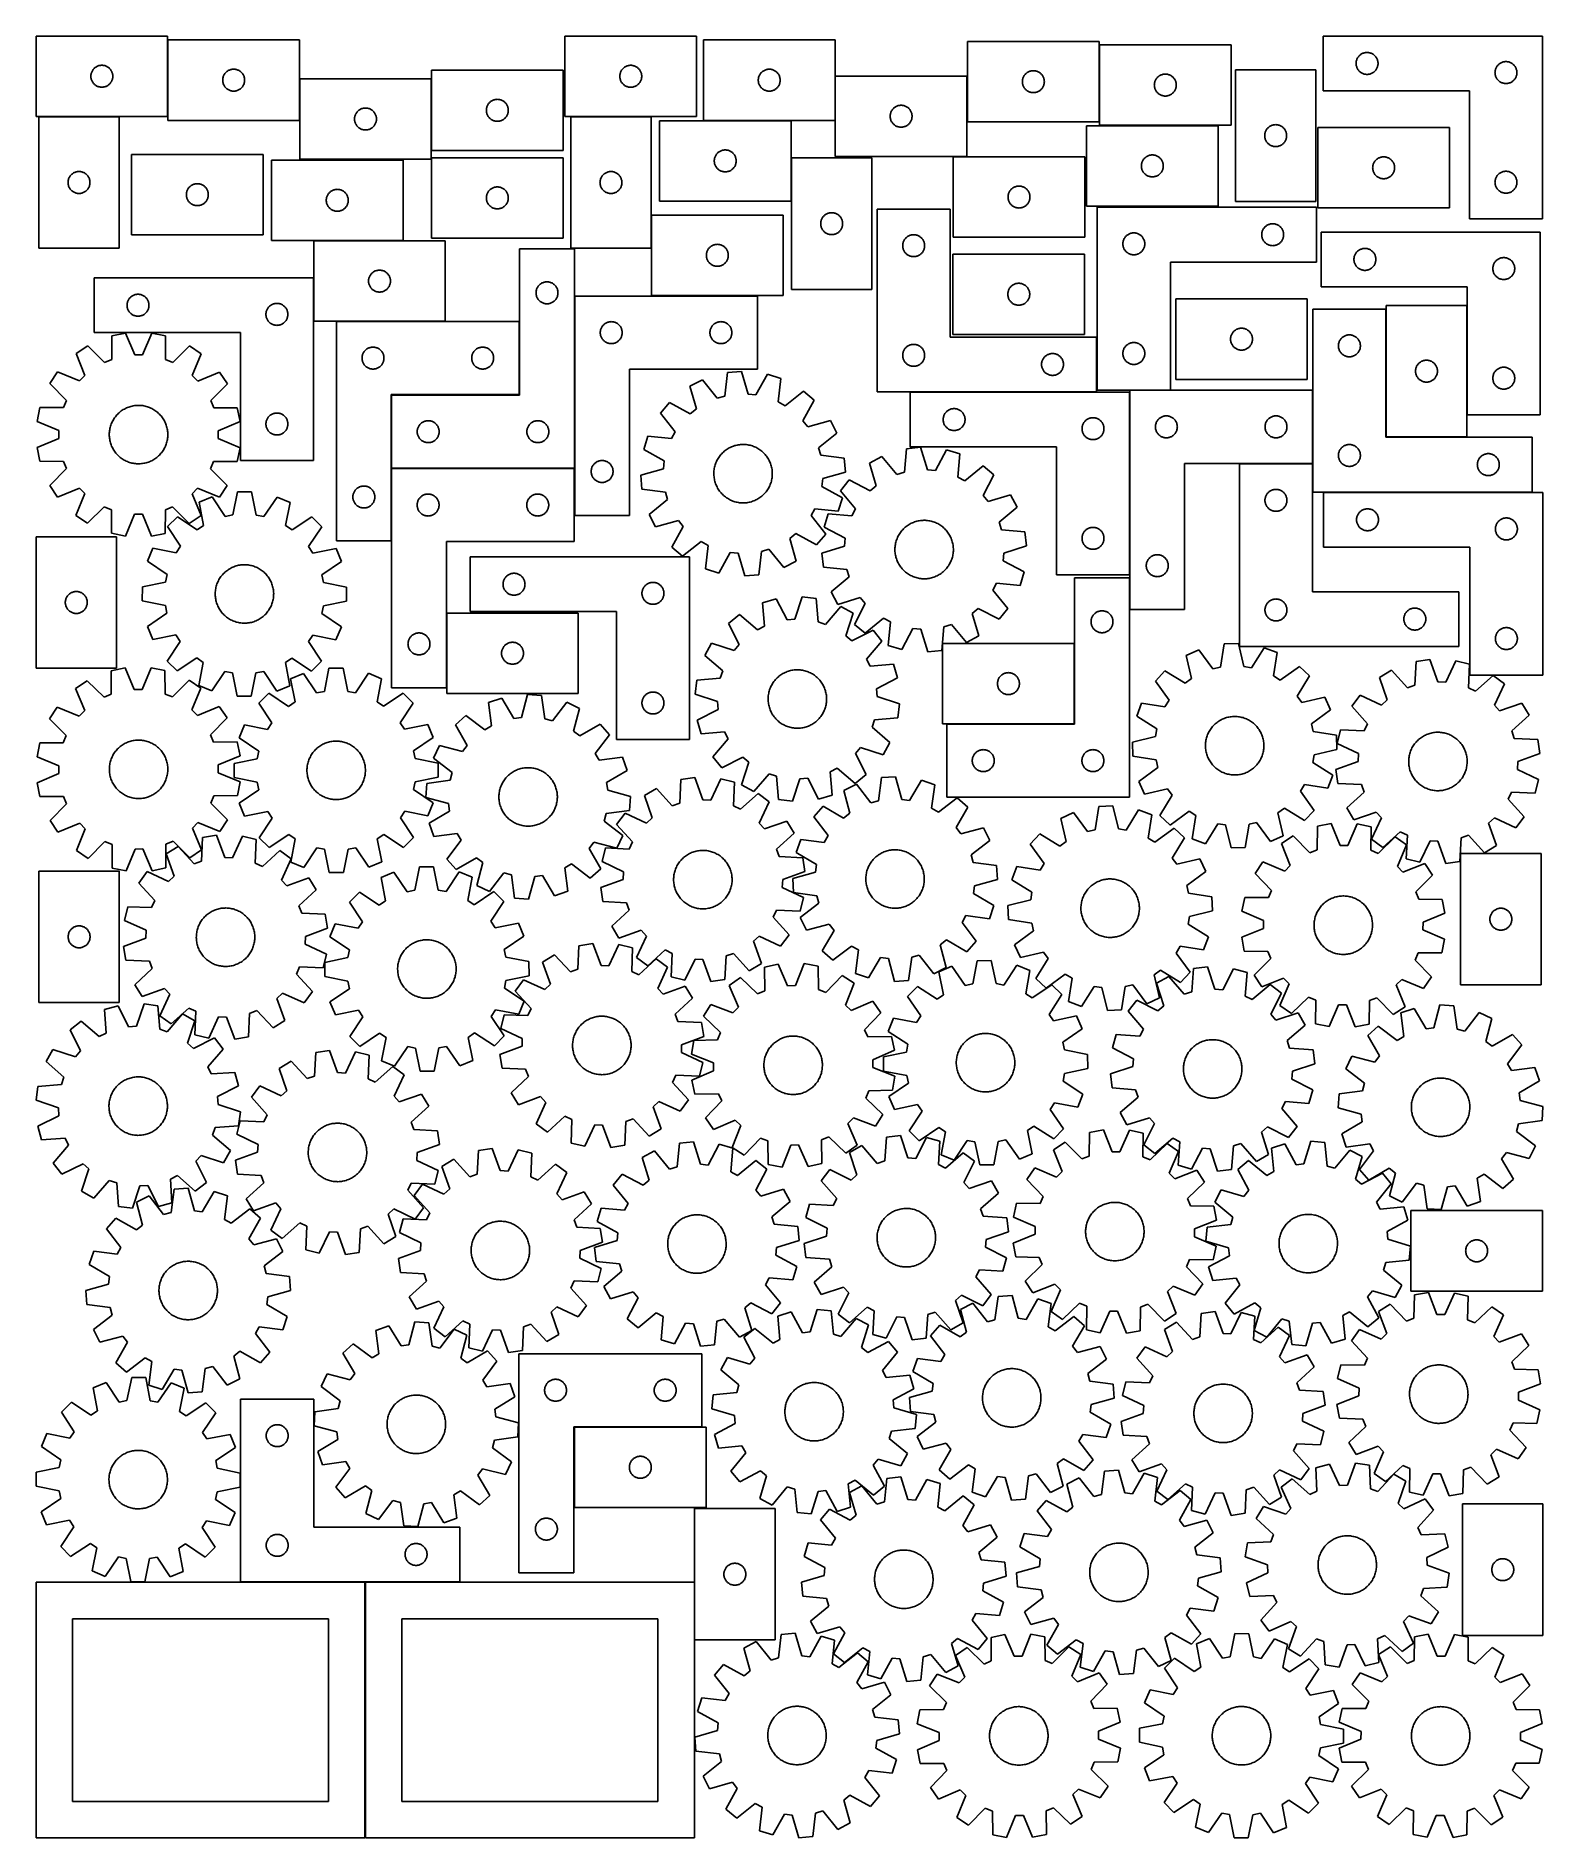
# Model space of a CAD drawing. Header units: millimetres. Extents: x 7 to 1243, y 7 to 1486.
import ezdxf

# ---------------------------------------------------------------- set-up
doc = ezdxf.new("R2010")
doc.units = ezdxf.units.MM
doc.layers.add('CUT', color=7, linetype='CONTINUOUS', true_color=0x000000)

msp = doc.modelspace()

# ---------------------------------------------------------------- linework, layer by layer
at = {"layer": 'CUT'}
for p, q in [((114.519956, 1485.830386), (6.519956, 1485.830386)), ((6.519956, 1485.830386), (6.519956, 1419.830386)), ((114.519956, 1419.830386), (114.519956, 1485.830386)), ((222.730771, 1482.628482), (114.730771, 1482.628482)), ((114.730771, 1482.628482), (114.730771, 1416.628482)), ((222.730771, 1416.628482), (222.730771, 1482.628482)), ((548.689632, 1485.816229), (440.689632, 1485.816229)), ((440.689632, 1485.816229), (440.689632, 1419.816229)), ((548.689632, 1419.816229), (548.689632, 1485.816229)), ((662.366208, 1482.599917), (554.366208, 1482.599917)), ((554.366208, 1482.599917), (554.366208, 1416.599917)), ((662.366208, 1416.599917), (662.366208, 1482.599917)), ((879.192716, 1481.375552), (771.192716, 1481.375552)), ((771.192716, 1481.375552), (771.192716, 1415.375552)), ((879.192716, 1415.375552), (879.192716, 1481.375552)), ((1243.101519, 1485.836005), (1063.101519, 1485.836005)), ((1063.101519, 1485.836005), (1063.101519, 1440.836005)), ((1243.101519, 1335.836005), (1243.101519, 1485.836005)), ((987.467158, 1478.581365), (879.467158, 1478.581365)), ((879.467158, 1478.581365), (879.467158, 1412.581365)), ((987.467158, 1412.581365), (987.467158, 1478.581365)), ((1090.178515, 1464.51074), (1090.274451, 1465.091817)), ((1090.274451, 1465.091817), (1090.408186, 1465.665376)), ((1090.408186, 1465.665376), (1090.579148, 1466.22896)), ((1090.579148, 1466.22896), (1090.786603, 1466.780155)), ((1090.786603, 1466.780155), (1091.029664, 1467.316603)), ((1091.029664, 1467.316603), (1091.30729, 1467.836005)), ((1091.30729, 1467.836005), (1091.618292, 1468.336137)), ((1091.618292, 1468.336137), (1091.961339, 1468.814857)), ((1091.961339, 1468.814857), (1092.33496, 1469.270117)), ((1092.33496, 1469.270117), (1092.737558, 1469.699966)), ((1092.737558, 1469.699966), (1093.167406, 1470.102563)), ((1093.167406, 1470.102563), (1093.622666, 1470.476185)), ((1093.622666, 1470.476185), (1094.101387, 1470.819231)), ((1094.101387, 1470.819231), (1094.601519, 1471.130233)), ((1094.601519, 1471.130233), (1095.120921, 1471.407859)), ((1095.120921, 1471.407859), (1095.657368, 1471.65092)), ((1095.657368, 1471.65092), (1096.208564, 1471.858376)), ((1096.208564, 1471.858376), (1096.772147, 1472.029337)), ((1096.772147, 1472.029337), (1097.345706, 1472.163072)), ((1097.345706, 1472.163072), (1097.926783, 1472.259008)), ((1097.926783, 1472.259008), (1098.512891, 1472.316735)), ((1098.512891, 1472.316735), (1099.101519, 1472.336005)), ((1099.101519, 1472.336005), (1099.690147, 1472.316735)), ((1099.690147, 1472.316735), (1100.276254, 1472.259008)), ((1100.276254, 1472.259008), (1100.857332, 1472.163072)), ((1100.857332, 1472.163072), (1101.43089, 1472.029337)), ((1101.43089, 1472.029337), (1101.994474, 1471.858376)), ((1101.994474, 1471.858376), (1102.54567, 1471.65092)), ((1102.54567, 1471.65092), (1103.082117, 1471.407859)), ((1103.082117, 1471.407859), (1103.601519, 1471.130233)), ((1103.601519, 1471.130233), (1104.101651, 1470.819231)), ((1104.101651, 1470.819231), (1104.580372, 1470.476185)), ((1104.580372, 1470.476185), (1105.035631, 1470.102563)), ((1105.035631, 1470.102563), (1105.46548, 1469.699966)), ((1105.46548, 1469.699966), (1105.868077, 1469.270117)), ((1105.868077, 1469.270117), (1106.241699, 1468.814857)), ((1106.241699, 1468.814857), (1106.584745, 1468.336137)), ((1106.584745, 1468.336137), (1106.895747, 1467.836005)), ((1106.895747, 1467.836005), (1107.173373, 1467.316603)), ((1107.173373, 1467.316603), (1107.416435, 1466.780155)), ((1107.416435, 1466.780155), (1107.62389, 1466.22896)), ((1107.62389, 1466.22896), (1107.794851, 1465.665376)), ((1107.794851, 1465.665376), (1107.928586, 1465.091817)), ((1107.928586, 1465.091817), (1108.024523, 1464.51074)), ((1210.772147, 1464.529337), (1211.345706, 1464.663072)), ((1211.345706, 1464.663072), (1211.926783, 1464.759008)), ((1211.926783, 1464.759008), (1212.512891, 1464.816735)), ((1212.512891, 1464.816735), (1213.101519, 1464.836005)), ((1213.101519, 1464.836005), (1213.690147, 1464.816735)), ((1213.690147, 1464.816735), (1214.276254, 1464.759008)), ((1214.276254, 1464.759008), (1214.857332, 1464.663072)), ((1214.857332, 1464.663072), (1215.43089, 1464.529337)), ((51.519956, 1452.830386), (51.539225, 1453.419014)), ((51.539225, 1452.241758), (51.519956, 1452.830386)), ((51.539225, 1453.419014), (51.596952, 1454.005122)), ((51.596952, 1451.65565), (51.539225, 1452.241758)), ((51.596952, 1454.005122), (51.692888, 1454.586199)), ((51.692888, 1451.074573), (51.596952, 1451.65565)), ((51.692888, 1454.586199), (51.826623, 1455.159757)), ((51.826623, 1450.501014), (51.692888, 1451.074573)), ((51.826623, 1455.159757), (51.997585, 1455.723341)), ((51.997585, 1449.937431), (51.826623, 1450.501014)), ((51.997585, 1455.723341), (52.20504, 1456.274537)), ((52.20504, 1449.386235), (51.997585, 1449.937431)), ((52.20504, 1456.274537), (52.448101, 1456.810984)), ((52.448101, 1456.810984), (52.725727, 1457.330386)), ((52.725727, 1457.330386), (53.036729, 1457.830518)), ((53.036729, 1457.830518), (53.379776, 1458.309239)), ((53.379776, 1458.309239), (53.753397, 1458.764498)), ((53.753397, 1458.764498), (54.155995, 1459.194347)), ((54.155995, 1459.194347), (54.585843, 1459.596944)), ((54.585843, 1459.596944), (55.041103, 1459.970566)), ((55.041103, 1459.970566), (55.519824, 1460.313612)), ((55.519824, 1460.313612), (56.019956, 1460.624614)), ((56.019956, 1460.624614), (56.539357, 1460.902241)), ((56.539357, 1460.902241), (57.075805, 1461.145302)), ((57.075805, 1461.145302), (57.627001, 1461.352757)), ((57.627001, 1461.352757), (58.190584, 1461.523718)), ((58.190584, 1461.523718), (58.764143, 1461.657453)), ((58.764143, 1461.657453), (59.34522, 1461.75339)), ((59.34522, 1461.75339), (59.931328, 1461.811116)), ((59.931328, 1461.811116), (60.519956, 1461.830386)), ((60.519956, 1461.830386), (61.108584, 1461.811116)), ((61.108584, 1461.811116), (61.694691, 1461.75339)), ((61.694691, 1461.75339), (62.275769, 1461.657453)), ((62.275769, 1461.657453), (62.849327, 1461.523718)), ((62.849327, 1461.523718), (63.412911, 1461.352757)), ((63.412911, 1461.352757), (63.964107, 1461.145302)), ((63.964107, 1461.145302), (64.500554, 1460.902241)), ((64.500554, 1460.902241), (65.019956, 1460.624614)), ((65.019956, 1460.624614), (65.520088, 1460.313612)), ((65.520088, 1460.313612), (65.998809, 1459.970566)), ((65.998809, 1459.970566), (66.454068, 1459.596944)), ((66.454068, 1459.596944), (66.883917, 1459.194347)), ((66.883917, 1459.194347), (67.286514, 1458.764498)), ((67.286514, 1458.764498), (67.660136, 1458.309239)), ((67.660136, 1458.309239), (68.003182, 1457.830518)), ((68.003182, 1457.830518), (68.314184, 1457.330386)), ((68.314184, 1457.330386), (68.59181, 1456.810984)), ((68.59181, 1456.810984), (68.834872, 1456.274537)), ((68.834872, 1456.274537), (69.042327, 1455.723341)), ((69.042327, 1449.937431), (68.834872, 1449.386235)), ((69.042327, 1455.723341), (69.213288, 1455.159757)), ((69.213288, 1450.501014), (69.042327, 1449.937431)), ((69.213288, 1455.159757), (69.347023, 1454.586199)), ((69.347023, 1451.074573), (69.213288, 1450.501014)), ((69.347023, 1454.586199), (69.442959, 1454.005122)), ((69.442959, 1451.65565), (69.347023, 1451.074573)), ((69.442959, 1454.005122), (69.500686, 1453.419014)), ((69.500686, 1452.241758), (69.442959, 1451.65565)), ((69.500686, 1453.419014), (69.519956, 1452.830386)), ((69.519956, 1452.830386), (69.500686, 1452.241758)), ((159.730771, 1449.628482), (159.750041, 1450.21711)), ((159.750041, 1450.21711), (159.807767, 1450.803217)), ((159.807767, 1450.803217), (159.903704, 1451.384294)), ((159.903704, 1451.384294), (160.037439, 1451.957853)), ((160.037439, 1451.957853), (160.2084, 1452.521437)), ((160.2084, 1452.521437), (160.415855, 1453.072632)), ((160.415855, 1453.072632), (160.658916, 1453.60908)), ((160.658916, 1453.60908), (160.936543, 1454.128482)), ((160.936543, 1454.128482), (161.247545, 1454.628614)), ((161.247545, 1454.628614), (161.590591, 1455.107334)), ((161.590591, 1455.107334), (161.964213, 1455.562594)), ((161.964213, 1455.562594), (162.36681, 1455.992443)), ((162.36681, 1455.992443), (162.796659, 1456.39504)), ((162.796659, 1456.39504), (163.251918, 1456.768662)), ((163.251918, 1456.768662), (163.730639, 1457.111708)), ((163.730639, 1457.111708), (164.230771, 1457.42271)), ((164.230771, 1457.42271), (164.750173, 1457.700336)), ((164.750173, 1457.700336), (165.28662, 1457.943397)), ((165.28662, 1457.943397), (165.837816, 1458.150853)), ((165.837816, 1458.150853), (166.4014, 1458.321814)), ((166.4014, 1458.321814), (166.974958, 1458.455549)), ((166.974958, 1458.455549), (167.556035, 1458.551485)), ((167.556035, 1458.551485), (168.142143, 1458.609212)), ((168.142143, 1458.609212), (168.730771, 1458.628482)), ((168.730771, 1458.628482), (169.319399, 1458.609212)), ((169.319399, 1458.609212), (169.905507, 1458.551485)), ((169.905507, 1458.551485), (170.486584, 1458.455549)), ((170.486584, 1458.455549), (171.060143, 1458.321814)), ((171.060143, 1458.321814), (171.623726, 1458.150853)), ((171.623726, 1458.150853), (172.174922, 1457.943397)), ((172.174922, 1457.943397), (172.711369, 1457.700336)), ((172.711369, 1457.700336), (173.230771, 1457.42271)), ((173.230771, 1457.42271), (173.730903, 1457.111708)), ((173.730903, 1457.111708), (174.209624, 1456.768662)), ((174.209624, 1456.768662), (174.664883, 1456.39504)), ((174.664883, 1456.39504), (175.094732, 1455.992443)), ((175.094732, 1455.992443), (175.497329, 1455.562594)), ((175.497329, 1455.562594), (175.870951, 1455.107334)), ((175.870951, 1455.107334), (176.213998, 1454.628614)), ((176.213998, 1454.628614), (176.525, 1454.128482)), ((176.525, 1454.128482), (176.802626, 1453.60908)), ((176.802626, 1453.60908), (177.045687, 1453.072632)), ((177.045687, 1453.072632), (177.253142, 1452.521437)), ((177.253142, 1452.521437), (177.424104, 1451.957853)), ((177.424104, 1451.957853), (177.557839, 1451.384294)), ((177.557839, 1451.384294), (177.653775, 1450.803217)), ((177.653775, 1450.803217), (177.711501, 1450.21711)), ((177.711501, 1450.21711), (177.730771, 1449.628482)), ((330.949704, 1450.711978), (222.949704, 1450.711978)), ((222.949704, 1450.711978), (222.949704, 1384.711978)), ((330.949704, 1384.711978), (330.949704, 1450.711978)), ((439.163936, 1457.876043), (331.163936, 1457.876043)), ((331.163936, 1457.876043), (331.163936, 1391.876043)), ((439.163936, 1391.876043), (439.163936, 1457.876043)), ((485.689632, 1452.816229), (485.708901, 1453.404857)), ((485.708901, 1452.227601), (485.689632, 1452.816229)), ((485.708901, 1453.404857), (485.766628, 1453.990964)), ((485.766628, 1451.641493), (485.708901, 1452.227601)), ((485.766628, 1453.990964), (485.862564, 1454.572042)), ((485.862564, 1451.060416), (485.766628, 1451.641493)), ((485.862564, 1454.572042), (485.996299, 1455.1456)), ((485.996299, 1450.486857), (485.862564, 1451.060416)), ((485.996299, 1455.1456), (486.16726, 1455.709184)), ((486.16726, 1449.923273), (485.996299, 1450.486857)), ((486.16726, 1455.709184), (486.374716, 1456.26038)), ((486.374716, 1449.372078), (486.16726, 1449.923273)), ((486.374716, 1456.26038), (486.617777, 1456.796827)), ((486.617777, 1456.796827), (486.895403, 1457.316229)), ((486.895403, 1457.316229), (487.206405, 1457.816361)), ((487.206405, 1457.816361), (487.549452, 1458.295082)), ((487.549452, 1458.295082), (487.923073, 1458.750341)), ((487.923073, 1458.750341), (488.325671, 1459.18019)), ((488.325671, 1459.18019), (488.755519, 1459.582787)), ((488.755519, 1459.582787), (489.210779, 1459.956409)), ((489.210779, 1459.956409), (489.6895, 1460.299455)), ((489.6895, 1460.299455), (490.189632, 1460.610457)), ((490.189632, 1460.610457), (490.709033, 1460.888083)), ((490.709033, 1460.888083), (491.245481, 1461.131144)), ((491.245481, 1461.131144), (491.796676, 1461.3386)), ((491.796676, 1461.3386), (492.36026, 1461.509561)), ((492.36026, 1461.509561), (492.933819, 1461.643296)), ((492.933819, 1461.643296), (493.514896, 1461.739232)), ((493.514896, 1461.739232), (494.101003, 1461.796959)), ((494.101003, 1461.796959), (494.689632, 1461.816229)), ((494.689632, 1461.816229), (495.27826, 1461.796959)), ((495.27826, 1461.796959), (495.864367, 1461.739232)), ((495.864367, 1461.739232), (496.445445, 1461.643296)), ((496.445445, 1461.643296), (497.019003, 1461.509561)), ((497.019003, 1461.509561), (497.582587, 1461.3386)), ((497.582587, 1461.3386), (498.133782, 1461.131144)), ((498.133782, 1461.131144), (498.67023, 1460.888083)), ((498.67023, 1460.888083), (499.189632, 1460.610457)), ((499.189632, 1460.610457), (499.689764, 1460.299455)), ((499.689764, 1460.299455), (500.168484, 1459.956409)), ((500.168484, 1459.956409), (500.623744, 1459.582787)), ((500.623744, 1459.582787), (501.053593, 1459.18019)), ((501.053593, 1459.18019), (501.45619, 1458.750341)), ((501.45619, 1458.750341), (501.829812, 1458.295082)), ((501.829812, 1458.295082), (502.172858, 1457.816361)), ((502.172858, 1457.816361), (502.48386, 1457.316229)), ((502.48386, 1457.316229), (502.761486, 1456.796827)), ((502.761486, 1456.796827), (503.004547, 1456.26038)), ((503.004547, 1456.26038), (503.212003, 1455.709184)), ((503.212003, 1449.923273), (503.004547, 1449.372078)), ((503.212003, 1455.709184), (503.382964, 1455.1456)), ((503.382964, 1450.486857), (503.212003, 1449.923273)), ((503.382964, 1455.1456), (503.516699, 1454.572042)), ((503.516699, 1451.060416), (503.382964, 1450.486857)), ((503.516699, 1454.572042), (503.612635, 1453.990964)), ((503.612635, 1451.641493), (503.516699, 1451.060416)), ((503.612635, 1453.990964), (503.670362, 1453.404857)), ((503.670362, 1452.227601), (503.612635, 1451.641493)), ((503.670362, 1453.404857), (503.689632, 1452.816229)), ((503.689632, 1452.816229), (503.670362, 1452.227601)), ((599.366208, 1449.599917), (599.385478, 1450.188545)), ((599.385478, 1450.188545), (599.443204, 1450.774653)), ((599.443204, 1450.774653), (599.539141, 1451.35573)), ((599.539141, 1451.35573), (599.672876, 1451.929288)), ((599.672876, 1451.929288), (599.843837, 1452.492872)), ((599.843837, 1452.492872), (600.051292, 1453.044068)), ((600.051292, 1453.044068), (600.294353, 1453.580515)), ((600.294353, 1453.580515), (600.57198, 1454.099917)), ((600.57198, 1454.099917), (600.882982, 1454.600049)), ((600.882982, 1454.600049), (601.226028, 1455.07877)), ((601.226028, 1455.07877), (601.59965, 1455.534029)), ((601.59965, 1455.534029), (602.002247, 1455.963878)), ((602.002247, 1455.963878), (602.432096, 1456.366475)), ((602.432096, 1456.366475), (602.887355, 1456.740097)), ((602.887355, 1456.740097), (603.366076, 1457.083144)), ((603.366076, 1457.083144), (603.866208, 1457.394146)), ((603.866208, 1457.394146), (604.38561, 1457.671772)), ((604.38561, 1457.671772), (604.922057, 1457.914833)), ((604.922057, 1457.914833), (605.473253, 1458.122288)), ((605.473253, 1458.122288), (606.036837, 1458.29325)), ((606.036837, 1458.29325), (606.610395, 1458.426985)), ((606.610395, 1458.426985), (607.191472, 1458.522921)), ((607.191472, 1458.522921), (607.77758, 1458.580647)), ((607.77758, 1458.580647), (608.366208, 1458.599917)), ((608.366208, 1458.599917), (608.954836, 1458.580647)), ((608.954836, 1458.580647), (609.540944, 1458.522921)), ((609.540944, 1458.522921), (610.122021, 1458.426985)), ((610.122021, 1458.426985), (610.69558, 1458.29325)), ((610.69558, 1458.29325), (611.259163, 1458.122288)), ((611.259163, 1458.122288), (611.810359, 1457.914833)), ((611.810359, 1457.914833), (612.346806, 1457.671772)), ((612.346806, 1457.671772), (612.866208, 1457.394146)), ((612.866208, 1457.394146), (613.36634, 1457.083144)), ((613.36634, 1457.083144), (613.845061, 1456.740097)), ((613.845061, 1456.740097), (614.30032, 1456.366475)), ((614.30032, 1456.366475), (614.730169, 1455.963878)), ((614.730169, 1455.963878), (615.132766, 1455.534029)), ((615.132766, 1455.534029), (615.506388, 1455.07877)), ((615.506388, 1455.07877), (615.849435, 1454.600049)), ((615.849435, 1454.600049), (616.160437, 1454.099917)), ((616.160437, 1454.099917), (616.438063, 1453.580515)), ((616.438063, 1453.580515), (616.681124, 1453.044068)), ((616.681124, 1453.044068), (616.888579, 1452.492872)), ((616.888579, 1452.492872), (617.059541, 1451.929288)), ((617.059541, 1451.929288), (617.193276, 1451.35573)), ((617.193276, 1451.35573), (617.289212, 1450.774653)), ((617.289212, 1450.774653), (617.346938, 1450.188545)), ((617.346938, 1450.188545), (617.366208, 1449.599917)), ((770.620906, 1453.001776), (662.620906, 1453.001776)), ((662.620906, 1453.001776), (662.620906, 1387.001776)), ((770.620906, 1387.001776), (770.620906, 1453.001776)), ((816.269712, 1449.550288), (816.365648, 1450.131365)), ((816.365648, 1450.131365), (816.499383, 1450.704923)), ((816.499383, 1450.704923), (816.670345, 1451.268507)), ((816.670345, 1451.268507), (816.8778, 1451.819703)), ((816.8778, 1451.819703), (817.120861, 1452.35615)), ((817.120861, 1452.35615), (817.398487, 1452.875552)), ((817.398487, 1452.875552), (817.709489, 1453.375684)), ((817.709489, 1453.375684), (818.052536, 1453.854405)), ((818.052536, 1453.854405), (818.426157, 1454.309664)), ((818.426157, 1454.309664), (818.828755, 1454.739513)), ((818.828755, 1454.739513), (819.258603, 1455.14211)), ((819.258603, 1455.14211), (819.713863, 1455.515732)), ((819.713863, 1455.515732), (820.192584, 1455.858778)), ((820.192584, 1455.858778), (820.692716, 1456.16978)), ((820.692716, 1456.16978), (821.212118, 1456.447407)), ((821.212118, 1456.447407), (821.748565, 1456.690468)), ((821.748565, 1456.690468), (822.299761, 1456.897923)), ((822.299761, 1456.897923), (822.863344, 1457.068884)), ((822.863344, 1457.068884), (823.436903, 1457.202619)), ((823.436903, 1457.202619), (824.01798, 1457.298556)), ((824.01798, 1457.298556), (824.604088, 1457.356282)), ((824.604088, 1457.356282), (825.192716, 1457.375552)), ((825.192716, 1457.375552), (825.781344, 1457.356282)), ((825.781344, 1457.356282), (826.367451, 1457.298556)), ((826.367451, 1457.298556), (826.948529, 1457.202619)), ((826.948529, 1457.202619), (827.522087, 1457.068884)), ((827.522087, 1457.068884), (828.085671, 1456.897923)), ((828.085671, 1456.897923), (828.636867, 1456.690468)), ((828.636867, 1456.690468), (829.173314, 1456.447407)), ((829.173314, 1456.447407), (829.692716, 1456.16978)), ((829.692716, 1456.16978), (830.192848, 1455.858778)), ((830.192848, 1455.858778), (830.671569, 1455.515732)), ((830.671569, 1455.515732), (831.126828, 1455.14211)), ((831.126828, 1455.14211), (831.556677, 1454.739513)), ((831.556677, 1454.739513), (831.959274, 1454.309664)), ((831.959274, 1454.309664), (832.332896, 1453.854405)), ((832.332896, 1453.854405), (832.675942, 1453.375684)), ((832.675942, 1453.375684), (832.986944, 1452.875552)), ((832.986944, 1452.875552), (833.26457, 1452.35615)), ((833.26457, 1452.35615), (833.507632, 1451.819703)), ((833.507632, 1451.819703), (833.715087, 1451.268507)), ((833.715087, 1451.268507), (833.886048, 1450.704923)), ((833.886048, 1450.704923), (834.019783, 1450.131365)), ((834.019783, 1450.131365), (834.115719, 1449.550288)), ((925.395304, 1449.561964), (925.67293, 1450.081365)), ((925.67293, 1450.081365), (925.983932, 1450.581498)), ((925.983932, 1450.581498), (926.326978, 1451.060218)), ((926.326978, 1451.060218), (926.7006, 1451.515478)), ((926.7006, 1451.515478), (927.103197, 1451.945326)), ((927.103197, 1451.945326), (927.533046, 1452.347924)), ((927.533046, 1452.347924), (927.988306, 1452.721545)), ((927.988306, 1452.721545), (928.467026, 1453.064592)), ((928.467026, 1453.064592), (928.967158, 1453.375594)), ((928.967158, 1453.375594), (929.48656, 1453.65322)), ((929.48656, 1453.65322), (930.023008, 1453.896281)), ((930.023008, 1453.896281), (930.574203, 1454.103737)), ((930.574203, 1454.103737), (931.137787, 1454.274698)), ((931.137787, 1454.274698), (931.711346, 1454.408433)), ((931.711346, 1454.408433), (932.292423, 1454.504369)), ((932.292423, 1454.504369), (932.87853, 1454.562096)), ((932.87853, 1454.562096), (933.467158, 1454.581365)), ((933.467158, 1454.581365), (934.055787, 1454.562096)), ((934.055787, 1454.562096), (934.641894, 1454.504369)), ((934.641894, 1454.504369), (935.222971, 1454.408433)), ((935.222971, 1454.408433), (935.79653, 1454.274698)), ((935.79653, 1454.274698), (936.360114, 1454.103737)), ((936.360114, 1454.103737), (936.911309, 1453.896281)), ((936.911309, 1453.896281), (937.447757, 1453.65322)), ((937.447757, 1453.65322), (937.967158, 1453.375594)), ((937.967158, 1453.375594), (938.467291, 1453.064592)), ((938.467291, 1453.064592), (938.946011, 1452.721545)), ((938.946011, 1452.721545), (939.401271, 1452.347924)), ((939.401271, 1452.347924), (939.831119, 1451.945326)), ((939.831119, 1451.945326), (940.233717, 1451.515478)), ((940.233717, 1451.515478), (940.607339, 1451.060218)), ((940.607339, 1451.060218), (940.950385, 1450.581498)), ((940.950385, 1450.581498), (941.261387, 1450.081365)), ((941.261387, 1450.081365), (941.539013, 1449.561964)), ((991.094185, 1458.093567), (991.094185, 1350.093567)), ((1057.094185, 1458.093567), (991.094185, 1458.093567)), ((1057.094185, 1350.093567), (1057.094185, 1458.093567)), ((1090.101519, 1463.336005), (1090.120788, 1463.924633)), ((1090.120788, 1462.747376), (1090.101519, 1463.336005)), ((1090.120788, 1463.924633), (1090.178515, 1464.51074)), ((1090.178515, 1462.161269), (1090.120788, 1462.747376)), ((1090.274451, 1461.580192), (1090.178515, 1462.161269)), ((1090.408186, 1461.006633), (1090.274451, 1461.580192)), ((1090.579148, 1460.443049), (1090.408186, 1461.006633)), ((1090.786603, 1459.891854), (1090.579148, 1460.443049)), ((1091.029664, 1459.355406), (1090.786603, 1459.891854)), ((1091.30729, 1458.836005), (1091.029664, 1459.355406)), ((1091.618292, 1458.335872), (1091.30729, 1458.836005)), ((1091.961339, 1457.857152), (1091.618292, 1458.335872)), ((1092.33496, 1457.401892), (1091.961339, 1457.857152)), ((1092.737558, 1456.972043), (1092.33496, 1457.401892)), ((1093.167406, 1456.569446), (1092.737558, 1456.972043)), ((1093.622666, 1456.195824), (1093.167406, 1456.569446)), ((1094.101387, 1455.852778), (1093.622666, 1456.195824)), ((1094.601519, 1455.541776), (1094.101387, 1455.852778)), ((1095.120921, 1455.26415), (1094.601519, 1455.541776)), ((1095.657368, 1455.021089), (1095.120921, 1455.26415)), ((1096.208564, 1454.813633), (1095.657368, 1455.021089)), ((1096.772147, 1454.642672), (1096.208564, 1454.813633)), ((1097.345706, 1454.508937), (1096.772147, 1454.642672)), ((1097.926783, 1454.413001), (1097.345706, 1454.508937)), ((1098.512891, 1454.355274), (1097.926783, 1454.413001)), ((1099.101519, 1454.336005), (1098.512891, 1454.355274)), ((1099.690147, 1454.355274), (1099.101519, 1454.336005)), ((1100.276254, 1454.413001), (1099.690147, 1454.355274)), ((1100.857332, 1454.508937), (1100.276254, 1454.413001)), ((1101.43089, 1454.642672), (1100.857332, 1454.508937)), ((1101.994474, 1454.813633), (1101.43089, 1454.642672)), ((1102.54567, 1455.021089), (1101.994474, 1454.813633)), ((1103.082117, 1455.26415), (1102.54567, 1455.021089)), ((1103.601519, 1455.541776), (1103.082117, 1455.26415)), ((1104.101651, 1455.852778), (1103.601519, 1455.541776)), ((1104.580372, 1456.195824), (1104.101651, 1455.852778)), ((1105.035631, 1456.569446), (1104.580372, 1456.195824)), ((1105.46548, 1456.972043), (1105.035631, 1456.569446)), ((1105.868077, 1457.401892), (1105.46548, 1456.972043)), ((1106.241699, 1457.857152), (1105.868077, 1457.401892)), ((1106.584745, 1458.335872), (1106.241699, 1457.857152)), ((1106.895747, 1458.836005), (1106.584745, 1458.335872)), ((1107.173373, 1459.355406), (1106.895747, 1458.836005)), ((1107.416435, 1459.891854), (1107.173373, 1459.355406)), ((1107.62389, 1460.443049), (1107.416435, 1459.891854)), ((1107.794851, 1461.006633), (1107.62389, 1460.443049)), ((1107.928586, 1461.580192), (1107.794851, 1461.006633)), ((1108.024523, 1462.161269), (1107.928586, 1461.580192)), ((1108.024523, 1464.51074), (1108.082249, 1463.924633)), ((1108.082249, 1462.747376), (1108.024523, 1462.161269)), ((1108.082249, 1463.924633), (1108.101519, 1463.336005)), ((1108.101519, 1463.336005), (1108.082249, 1462.747376)), ((1204.101519, 1455.836005), (1204.120788, 1456.424633)), ((1204.120788, 1455.247376), (1204.101519, 1455.836005)), ((1204.120788, 1456.424633), (1204.178515, 1457.01074)), ((1204.178515, 1454.661269), (1204.120788, 1455.247376)), ((1204.178515, 1457.01074), (1204.274451, 1457.591817)), ((1204.274451, 1454.080192), (1204.178515, 1454.661269)), ((1204.274451, 1457.591817), (1204.408186, 1458.165376)), ((1204.408186, 1453.506633), (1204.274451, 1454.080192)), ((1204.408186, 1458.165376), (1204.579148, 1458.72896)), ((1204.579148, 1452.943049), (1204.408186, 1453.506633)), ((1204.579148, 1458.72896), (1204.786603, 1459.280155)), ((1204.786603, 1452.391854), (1204.579148, 1452.943049)), ((1204.786603, 1459.280155), (1205.029664, 1459.816603)), ((1205.029664, 1451.855406), (1204.786603, 1452.391854)), ((1205.029664, 1459.816603), (1205.30729, 1460.336005)), ((1205.30729, 1451.336005), (1205.029664, 1451.855406)), ((1205.30729, 1460.336005), (1205.618292, 1460.836137)), ((1205.618292, 1450.835872), (1205.30729, 1451.336005)), ((1205.618292, 1460.836137), (1205.961339, 1461.314857)), ((1205.961339, 1450.357152), (1205.618292, 1450.835872)), ((1205.961339, 1461.314857), (1206.33496, 1461.770117)), ((1206.33496, 1449.901892), (1205.961339, 1450.357152)), ((1206.33496, 1461.770117), (1206.737558, 1462.199966)), ((1206.737558, 1449.472043), (1206.33496, 1449.901892)), ((1206.737558, 1462.199966), (1207.167406, 1462.602563)), ((1207.167406, 1462.602563), (1207.622666, 1462.976185)), ((1207.622666, 1462.976185), (1208.101387, 1463.319231)), ((1208.101387, 1463.319231), (1208.601519, 1463.630233)), ((1208.601519, 1463.630233), (1209.120921, 1463.907859)), ((1209.120921, 1463.907859), (1209.657368, 1464.15092)), ((1209.657368, 1464.15092), (1210.208564, 1464.358376)), ((1210.208564, 1464.358376), (1210.772147, 1464.529337)), ((1215.43089, 1464.529337), (1215.994474, 1464.358376)), ((1215.994474, 1464.358376), (1216.54567, 1464.15092)), ((1216.54567, 1464.15092), (1217.082117, 1463.907859)), ((1217.082117, 1463.907859), (1217.601519, 1463.630233)), ((1217.601519, 1463.630233), (1218.101651, 1463.319231)), ((1218.101651, 1463.319231), (1218.580372, 1462.976185)), ((1218.580372, 1462.976185), (1219.035631, 1462.602563)), ((1219.035631, 1462.602563), (1219.46548, 1462.199966)), ((1219.46548, 1462.199966), (1219.868077, 1461.770117)), ((1219.868077, 1449.901892), (1219.46548, 1449.472043)), ((1219.868077, 1461.770117), (1220.241699, 1461.314857)), ((1220.241699, 1450.357152), (1219.868077, 1449.901892)), ((1220.241699, 1461.314857), (1220.584745, 1460.836137)), ((1220.584745, 1450.835872), (1220.241699, 1450.357152)), ((1220.584745, 1460.836137), (1220.895747, 1460.336005)), ((1220.895747, 1451.336005), (1220.584745, 1450.835872)), ((1220.895747, 1460.336005), (1221.173373, 1459.816603)), ((1221.173373, 1451.855406), (1220.895747, 1451.336005)), ((1221.173373, 1459.816603), (1221.416435, 1459.280155)), ((1221.416435, 1452.391854), (1221.173373, 1451.855406)), ((1221.416435, 1459.280155), (1221.62389, 1458.72896)), ((1221.62389, 1452.943049), (1221.416435, 1452.391854)), ((1221.62389, 1458.72896), (1221.794851, 1458.165376)), ((1221.794851, 1453.506633), (1221.62389, 1452.943049)), ((1221.794851, 1458.165376), (1221.928586, 1457.591817)), ((1221.928586, 1454.080192), (1221.794851, 1453.506633)), ((1221.928586, 1457.591817), (1222.024523, 1457.01074)), ((1222.024523, 1454.661269), (1221.928586, 1454.080192)), ((1222.024523, 1457.01074), (1222.082249, 1456.424633)), ((1222.082249, 1455.247376), (1222.024523, 1454.661269)), ((1222.082249, 1456.424633), (1222.101519, 1455.836005)), ((1222.101519, 1455.836005), (1222.082249, 1455.247376)), ((52.448101, 1448.849788), (52.20504, 1449.386235)), ((52.725727, 1448.330386), (52.448101, 1448.849788)), ((53.036729, 1447.830254), (52.725727, 1448.330386)), ((53.379776, 1447.351533), (53.036729, 1447.830254)), ((53.753397, 1446.896274), (53.379776, 1447.351533)), ((54.155995, 1446.466425), (53.753397, 1446.896274)), ((54.585843, 1446.063828), (54.155995, 1446.466425)), ((55.041103, 1445.690206), (54.585843, 1446.063828)), ((55.519824, 1445.347159), (55.041103, 1445.690206)), ((56.019956, 1445.036157), (55.519824, 1445.347159)), ((56.539357, 1444.758531), (56.019956, 1445.036157)), ((57.075805, 1444.51547), (56.539357, 1444.758531)), ((57.627001, 1444.308015), (57.075805, 1444.51547)), ((58.190584, 1444.137053), (57.627001, 1444.308015)), ((58.764143, 1444.003318), (58.190584, 1444.137053)), ((59.34522, 1443.907382), (58.764143, 1444.003318)), ((59.931328, 1443.849656), (59.34522, 1443.907382)), ((60.519956, 1443.830386), (59.931328, 1443.849656)), ((61.108584, 1443.849656), (60.519956, 1443.830386)), ((61.694691, 1443.907382), (61.108584, 1443.849656)), ((62.275769, 1444.003318), (61.694691, 1443.907382)), ((62.849327, 1444.137053), (62.275769, 1444.003318)), ((63.412911, 1444.308015), (62.849327, 1444.137053)), ((63.964107, 1444.51547), (63.412911, 1444.308015)), ((64.500554, 1444.758531), (63.964107, 1444.51547)), ((65.019956, 1445.036157), (64.500554, 1444.758531)), ((65.520088, 1445.347159), (65.019956, 1445.036157)), ((65.998809, 1445.690206), (65.520088, 1445.347159)), ((66.454068, 1446.063828), (65.998809, 1445.690206)), ((66.883917, 1446.466425), (66.454068, 1446.063828)), ((67.286514, 1446.896274), (66.883917, 1446.466425)), ((67.660136, 1447.351533), (67.286514, 1446.896274)), ((68.003182, 1447.830254), (67.660136, 1447.351533)), ((68.314184, 1448.330386), (68.003182, 1447.830254)), ((68.59181, 1448.849788), (68.314184, 1448.330386)), ((68.834872, 1449.386235), (68.59181, 1448.849788)), ((159.750041, 1449.039853), (159.730771, 1449.628482)), ((159.807767, 1448.453746), (159.750041, 1449.039853)), ((159.903704, 1447.872669), (159.807767, 1448.453746)), ((160.037439, 1447.29911), (159.903704, 1447.872669)), ((160.2084, 1446.735526), (160.037439, 1447.29911)), ((160.415855, 1446.184331), (160.2084, 1446.735526)), ((160.658916, 1445.647883), (160.415855, 1446.184331)), ((160.936543, 1445.128482), (160.658916, 1445.647883)), ((161.247545, 1444.628349), (160.936543, 1445.128482)), ((161.590591, 1444.149629), (161.247545, 1444.628349)), ((161.964213, 1443.694369), (161.590591, 1444.149629)), ((162.36681, 1443.264521), (161.964213, 1443.694369)), ((162.796659, 1442.861923), (162.36681, 1443.264521)), ((163.251918, 1442.488301), (162.796659, 1442.861923)), ((163.730639, 1442.145255), (163.251918, 1442.488301)), ((164.230771, 1441.834253), (163.730639, 1442.145255)), ((164.750173, 1441.556627), (164.230771, 1441.834253)), ((165.28662, 1441.313566), (164.750173, 1441.556627)), ((165.837816, 1441.10611), (165.28662, 1441.313566)), ((166.4014, 1440.935149), (165.837816, 1441.10611)), ((166.974958, 1440.801414), (166.4014, 1440.935149)), ((167.556035, 1440.705478), (166.974958, 1440.801414)), ((168.142143, 1440.647751), (167.556035, 1440.705478)), ((168.730771, 1440.628482), (168.142143, 1440.647751)), ((169.319399, 1440.647751), (168.730771, 1440.628482)), ((169.905507, 1440.705478), (169.319399, 1440.647751)), ((170.486584, 1440.801414), (169.905507, 1440.705478)), ((171.060143, 1440.935149), (170.486584, 1440.801414)), ((171.623726, 1441.10611), (171.060143, 1440.935149)), ((172.174922, 1441.313566), (171.623726, 1441.10611)), ((172.711369, 1441.556627), (172.174922, 1441.313566)), ((173.230771, 1441.834253), (172.711369, 1441.556627)), ((173.730903, 1442.145255), (173.230771, 1441.834253)), ((174.209624, 1442.488301), (173.730903, 1442.145255)), ((174.664883, 1442.861923), (174.209624, 1442.488301)), ((175.094732, 1443.264521), (174.664883, 1442.861923)), ((175.497329, 1443.694369), (175.094732, 1443.264521)), ((175.870951, 1444.149629), (175.497329, 1443.694369)), ((176.213998, 1444.628349), (175.870951, 1444.149629)), ((176.525, 1445.128482), (176.213998, 1444.628349)), ((176.802626, 1445.647883), (176.525, 1445.128482)), ((177.045687, 1446.184331), (176.802626, 1445.647883)), ((177.253142, 1446.735526), (177.045687, 1446.184331)), ((177.424104, 1447.29911), (177.253142, 1446.735526)), ((177.557839, 1447.872669), (177.424104, 1447.29911)), ((177.653775, 1448.453746), (177.557839, 1447.872669)), ((177.711501, 1449.039853), (177.653775, 1448.453746)), ((177.730771, 1449.628482), (177.711501, 1449.039853)), ((486.617777, 1448.83563), (486.374716, 1449.372078)), ((486.895403, 1448.316229), (486.617777, 1448.83563)), ((487.206405, 1447.816097), (486.895403, 1448.316229)), ((487.549452, 1447.337376), (487.206405, 1447.816097)), ((487.923073, 1446.882116), (487.549452, 1447.337376)), ((488.325671, 1446.452268), (487.923073, 1446.882116)), ((488.755519, 1446.04967), (488.325671, 1446.452268)), ((489.210779, 1445.676049), (488.755519, 1446.04967)), ((489.6895, 1445.333002), (489.210779, 1445.676049)), ((490.189632, 1445.022), (489.6895, 1445.333002)), ((490.709033, 1444.744374), (490.189632, 1445.022)), ((491.245481, 1444.501313), (490.709033, 1444.744374)), ((491.796676, 1444.293858), (491.245481, 1444.501313)), ((492.36026, 1444.122896), (491.796676, 1444.293858)), ((492.933819, 1443.989161), (492.36026, 1444.122896)), ((493.514896, 1443.893225), (492.933819, 1443.989161)), ((494.101003, 1443.835498), (493.514896, 1443.893225)), ((494.689632, 1443.816229), (494.101003, 1443.835498)), ((495.27826, 1443.835498), (494.689632, 1443.816229)), ((495.864367, 1443.893225), (495.27826, 1443.835498)), ((496.445445, 1443.989161), (495.864367, 1443.893225)), ((497.019003, 1444.122896), (496.445445, 1443.989161)), ((497.582587, 1444.293858), (497.019003, 1444.122896)), ((498.133782, 1444.501313), (497.582587, 1444.293858)), ((498.67023, 1444.744374), (498.133782, 1444.501313)), ((499.189632, 1445.022), (498.67023, 1444.744374)), ((499.689764, 1445.333002), (499.189632, 1445.022)), ((500.168484, 1445.676049), (499.689764, 1445.333002)), ((500.623744, 1446.04967), (500.168484, 1445.676049)), ((501.053593, 1446.452268), (500.623744, 1446.04967)), ((501.45619, 1446.882116), (501.053593, 1446.452268)), ((501.829812, 1447.337376), (501.45619, 1446.882116)), ((502.172858, 1447.816097), (501.829812, 1447.337376)), ((502.48386, 1448.316229), (502.172858, 1447.816097)), ((502.761486, 1448.83563), (502.48386, 1448.316229)), ((503.004547, 1449.372078), (502.761486, 1448.83563)), ((599.385478, 1449.011289), (599.366208, 1449.599917)), ((599.443204, 1448.425181), (599.385478, 1449.011289)), ((599.539141, 1447.844104), (599.443204, 1448.425181)), ((599.672876, 1447.270546), (599.539141, 1447.844104)), ((599.843837, 1446.706962), (599.672876, 1447.270546)), ((600.051292, 1446.155766), (599.843837, 1446.706962)), ((600.294353, 1445.619319), (600.051292, 1446.155766)), ((600.57198, 1445.099917), (600.294353, 1445.619319)), ((600.882982, 1444.599785), (600.57198, 1445.099917)), ((601.226028, 1444.121064), (600.882982, 1444.599785)), ((601.59965, 1443.665805), (601.226028, 1444.121064)), ((602.002247, 1443.235956), (601.59965, 1443.665805)), ((602.432096, 1442.833359), (602.002247, 1443.235956)), ((602.887355, 1442.459737), (602.432096, 1442.833359)), ((603.366076, 1442.116691), (602.887355, 1442.459737)), ((603.866208, 1441.805688), (603.366076, 1442.116691)), ((604.38561, 1441.528062), (603.866208, 1441.805688)), ((604.922057, 1441.285001), (604.38561, 1441.528062)), ((605.473253, 1441.077546), (604.922057, 1441.285001)), ((606.036837, 1440.906585), (605.473253, 1441.077546)), ((606.610395, 1440.77285), (606.036837, 1440.906585)), ((607.191472, 1440.676913), (606.610395, 1440.77285)), ((607.77758, 1440.619187), (607.191472, 1440.676913)), ((608.366208, 1440.599917), (607.77758, 1440.619187)), ((608.954836, 1440.619187), (608.366208, 1440.599917)), ((609.540944, 1440.676913), (608.954836, 1440.619187)), ((610.122021, 1440.77285), (609.540944, 1440.676913)), ((610.69558, 1440.906585), (610.122021, 1440.77285)), ((611.259163, 1441.077546), (610.69558, 1440.906585)), ((611.810359, 1441.285001), (611.259163, 1441.077546)), ((612.346806, 1441.528062), (611.810359, 1441.285001)), ((612.866208, 1441.805688), (612.346806, 1441.528062)), ((613.36634, 1442.116691), (612.866208, 1441.805688)), ((613.845061, 1442.459737), (613.36634, 1442.116691)), ((614.30032, 1442.833359), (613.845061, 1442.459737)), ((614.730169, 1443.235956), (614.30032, 1442.833359)), ((615.132766, 1443.665805), (614.730169, 1443.235956)), ((615.506388, 1444.121064), (615.132766, 1443.665805)), ((615.849435, 1444.599785), (615.506388, 1444.121064)), ((616.160437, 1445.099917), (615.849435, 1444.599785)), ((616.438063, 1445.619319), (616.160437, 1445.099917)), ((616.681124, 1446.155766), (616.438063, 1445.619319)), ((616.888579, 1446.706962), (616.681124, 1446.155766)), ((617.059541, 1447.270546), (616.888579, 1446.706962)), ((617.193276, 1447.844104), (617.059541, 1447.270546)), ((617.289212, 1448.425181), (617.193276, 1447.844104)), ((617.346938, 1449.011289), (617.289212, 1448.425181)), ((617.366208, 1449.599917), (617.346938, 1449.011289)), ((816.192716, 1448.375552), (816.211985, 1448.96418)), ((816.211985, 1447.786924), (816.192716, 1448.375552)), ((816.211985, 1448.96418), (816.269712, 1449.550288)), ((816.269712, 1447.200816), (816.211985, 1447.786924)), ((816.365648, 1446.619739), (816.269712, 1447.200816)), ((816.499383, 1446.04618), (816.365648, 1446.619739)), ((816.670345, 1445.482597), (816.499383, 1446.04618)), ((816.8778, 1444.931401), (816.670345, 1445.482597)), ((817.120861, 1444.394954), (816.8778, 1444.931401)), ((817.398487, 1443.875552), (817.120861, 1444.394954)), ((817.709489, 1443.37542), (817.398487, 1443.875552)), ((818.052536, 1442.896699), (817.709489, 1443.37542)), ((818.426157, 1442.44144), (818.052536, 1442.896699)), ((818.828755, 1442.011591), (818.426157, 1442.44144)), ((819.258603, 1441.608994), (818.828755, 1442.011591)), ((819.713863, 1441.235372), (819.258603, 1441.608994)), ((820.192584, 1440.892325), (819.713863, 1441.235372)), ((820.692716, 1440.581323), (820.192584, 1440.892325)), ((821.212118, 1440.303697), (820.692716, 1440.581323)), ((821.748565, 1440.060636), (821.212118, 1440.303697)), ((822.299761, 1439.853181), (821.748565, 1440.060636)), ((822.863344, 1439.682219), (822.299761, 1439.853181)), ((823.436903, 1439.548484), (822.863344, 1439.682219)), ((824.01798, 1439.452548), (823.436903, 1439.548484)), ((824.604088, 1439.394822), (824.01798, 1439.452548)), ((825.192716, 1439.375552), (824.604088, 1439.394822)), ((825.781344, 1439.394822), (825.192716, 1439.375552)), ((826.367451, 1439.452548), (825.781344, 1439.394822)), ((826.948529, 1439.548484), (826.367451, 1439.452548)), ((827.522087, 1439.682219), (826.948529, 1439.548484)), ((828.085671, 1439.853181), (827.522087, 1439.682219)), ((828.636867, 1440.060636), (828.085671, 1439.853181)), ((829.173314, 1440.303697), (828.636867, 1440.060636)), ((829.692716, 1440.581323), (829.173314, 1440.303697)), ((830.192848, 1440.892325), (829.692716, 1440.581323)), ((830.671569, 1441.235372), (830.192848, 1440.892325)), ((831.126828, 1441.608994), (830.671569, 1441.235372)), ((831.556677, 1442.011591), (831.126828, 1441.608994)), ((831.959274, 1442.44144), (831.556677, 1442.011591)), ((832.332896, 1442.896699), (831.959274, 1442.44144)), ((832.675942, 1443.37542), (832.332896, 1442.896699)), ((832.986944, 1443.875552), (832.675942, 1443.37542)), ((833.26457, 1444.394954), (832.986944, 1443.875552)), ((833.507632, 1444.931401), (833.26457, 1444.394954)), ((833.715087, 1445.482597), (833.507632, 1444.931401)), ((833.886048, 1446.04618), (833.715087, 1445.482597)), ((834.019783, 1446.619739), (833.886048, 1446.04618)), ((834.115719, 1447.200816), (834.019783, 1446.619739)), ((834.115719, 1449.550288), (834.173446, 1448.96418)), ((834.173446, 1447.786924), (834.115719, 1447.200816)), ((834.173446, 1448.96418), (834.192716, 1448.375552)), ((834.192716, 1448.375552), (834.173446, 1447.786924)), ((924.467158, 1445.581365), (924.486428, 1446.169994)), ((924.486428, 1444.992737), (924.467158, 1445.581365)), ((924.486428, 1446.169994), (924.544155, 1446.756101)), ((924.544155, 1444.40663), (924.486428, 1444.992737)), ((924.544155, 1446.756101), (924.640091, 1447.337178)), ((924.640091, 1443.825553), (924.544155, 1444.40663)), ((924.640091, 1447.337178), (924.773826, 1447.910737)), ((924.773826, 1443.251994), (924.640091, 1443.825553)), ((924.773826, 1447.910737), (924.944787, 1448.474321)), ((924.944787, 1442.68841), (924.773826, 1443.251994)), ((924.944787, 1448.474321), (925.152243, 1449.025516)), ((925.152243, 1442.137215), (924.944787, 1442.68841)), ((925.152243, 1449.025516), (925.395304, 1449.561964)), ((925.395304, 1441.600767), (925.152243, 1442.137215)), ((925.67293, 1441.081365), (925.395304, 1441.600767)), ((925.983932, 1440.581233), (925.67293, 1441.081365)), ((926.326978, 1440.102513), (925.983932, 1440.581233)), ((926.7006, 1439.647253), (926.326978, 1440.102513)), ((927.103197, 1439.217404), (926.7006, 1439.647253)), ((927.533046, 1438.814807), (927.103197, 1439.217404)), ((927.988306, 1438.441185), (927.533046, 1438.814807)), ((928.467026, 1438.098139), (927.988306, 1438.441185)), ((928.967158, 1437.787137), (928.467026, 1438.098139)), ((929.48656, 1437.509511), (928.967158, 1437.787137)), ((930.023008, 1437.26645), (929.48656, 1437.509511)), ((930.574203, 1437.058994), (930.023008, 1437.26645)), ((931.137787, 1436.888033), (930.574203, 1437.058994)), ((931.711346, 1436.754298), (931.137787, 1436.888033)), ((932.292423, 1436.658362), (931.711346, 1436.754298)), ((932.87853, 1436.600635), (932.292423, 1436.658362)), ((933.467158, 1436.581365), (932.87853, 1436.600635)), ((934.055787, 1436.600635), (933.467158, 1436.581365)), ((934.641894, 1436.658362), (934.055787, 1436.600635)), ((935.222971, 1436.754298), (934.641894, 1436.658362)), ((935.79653, 1436.888033), (935.222971, 1436.754298)), ((936.360114, 1437.058994), (935.79653, 1436.888033)), ((936.911309, 1437.26645), (936.360114, 1437.058994)), ((937.447757, 1437.509511), (936.911309, 1437.26645)), ((937.967158, 1437.787137), (937.447757, 1437.509511)), ((938.467291, 1438.098139), (937.967158, 1437.787137)), ((938.946011, 1438.441185), (938.467291, 1438.098139)), ((939.401271, 1438.814807), (938.946011, 1438.441185)), ((939.831119, 1439.217404), (939.401271, 1438.814807)), ((940.233717, 1439.647253), (939.831119, 1439.217404)), ((940.607339, 1440.102513), (940.233717, 1439.647253)), ((940.950385, 1440.581233), (940.607339, 1440.102513)), ((941.261387, 1441.081365), (940.950385, 1440.581233)), ((941.539013, 1441.600767), (941.261387, 1441.081365)), ((941.539013, 1449.561964), (941.782074, 1449.025516)), ((941.782074, 1442.137215), (941.539013, 1441.600767)), ((941.782074, 1449.025516), (941.98953, 1448.474321)), ((941.98953, 1442.68841), (941.782074, 1442.137215)), ((941.98953, 1448.474321), (942.160491, 1447.910737)), ((942.160491, 1443.251994), (941.98953, 1442.68841)), ((942.160491, 1447.910737), (942.294226, 1447.337178)), ((942.294226, 1443.825553), (942.160491, 1443.251994)), ((942.294226, 1447.337178), (942.390162, 1446.756101)), ((942.390162, 1444.40663), (942.294226, 1443.825553)), ((942.390162, 1446.756101), (942.447889, 1446.169994)), ((942.447889, 1444.992737), (942.390162, 1444.40663)), ((942.447889, 1446.169994), (942.467158, 1445.581365)), ((942.467158, 1445.581365), (942.447889, 1444.992737)), ((1063.101519, 1440.836005), (1183.101519, 1440.836005)), ((1183.101519, 1440.836005), (1183.101519, 1335.836005)), ((1207.167406, 1449.069446), (1206.737558, 1449.472043)), ((1207.622666, 1448.695824), (1207.167406, 1449.069446)), ((1208.101387, 1448.352778), (1207.622666, 1448.695824)), ((1208.601519, 1448.041776), (1208.101387, 1448.352778)), ((1209.120921, 1447.76415), (1208.601519, 1448.041776)), ((1209.657368, 1447.521089), (1209.120921, 1447.76415)), ((1210.208564, 1447.313633), (1209.657368, 1447.521089)), ((1210.772147, 1447.142672), (1210.208564, 1447.313633)), ((1211.345706, 1447.008937), (1210.772147, 1447.142672)), ((1211.926783, 1446.913001), (1211.345706, 1447.008937)), ((1212.512891, 1446.855274), (1211.926783, 1446.913001)), ((1213.101519, 1446.836005), (1212.512891, 1446.855274)), ((1213.690147, 1446.855274), (1213.101519, 1446.836005)), ((1214.276254, 1446.913001), (1213.690147, 1446.855274)), ((1214.857332, 1447.008937), (1214.276254, 1446.913001)), ((1215.43089, 1447.142672), (1214.857332, 1447.008937)), ((1215.994474, 1447.313633), (1215.43089, 1447.142672)), ((1216.54567, 1447.521089), (1215.994474, 1447.313633)), ((1217.082117, 1447.76415), (1216.54567, 1447.521089)), ((1217.601519, 1448.041776), (1217.082117, 1447.76415)), ((1218.101651, 1448.352778), (1217.601519, 1448.041776)), ((1218.580372, 1448.695824), (1218.101651, 1448.352778)), ((1219.035631, 1449.069446), (1218.580372, 1448.695824)), ((1219.46548, 1449.472043), (1219.035631, 1449.069446)), ((268.256372, 1420.041349), (268.427333, 1420.604933)), ((268.427333, 1420.604933), (268.634788, 1421.156129)), ((268.634788, 1421.156129), (268.87785, 1421.692576)), ((268.87785, 1421.692576), (269.155476, 1422.211978)), ((269.155476, 1422.211978), (269.466478, 1422.71211)), ((269.466478, 1422.71211), (269.809524, 1423.19083)), ((269.809524, 1423.19083), (270.183146, 1423.64609)), ((270.183146, 1423.64609), (270.585743, 1424.075939)), ((270.585743, 1424.075939), (271.015592, 1424.478536)), ((271.015592, 1424.478536), (271.470851, 1424.852158)), ((271.470851, 1424.852158), (271.949572, 1425.195204)), ((271.949572, 1425.195204), (272.449704, 1425.506206)), ((272.449704, 1425.506206), (272.969106, 1425.783832)), ((272.969106, 1425.783832), (273.505553, 1426.026893)), ((273.505553, 1426.026893), (274.056749, 1426.234349)), ((274.056749, 1426.234349), (274.620333, 1426.40531)), ((274.620333, 1426.40531), (275.193891, 1426.539045)), ((275.193891, 1426.539045), (275.774969, 1426.634981)), ((275.774969, 1426.634981), (276.361076, 1426.692708)), ((276.361076, 1426.692708), (276.949704, 1426.711978)), ((276.949704, 1426.711978), (277.538332, 1426.692708)), ((277.538332, 1426.692708), (278.12444, 1426.634981)), ((278.12444, 1426.634981), (278.705517, 1426.539045)), ((278.705517, 1426.539045), (279.279076, 1426.40531)), ((279.279076, 1426.40531), (279.842659, 1426.234349)), ((279.842659, 1426.234349), (280.393855, 1426.026893)), ((280.393855, 1426.026893), (280.930302, 1425.783832)), ((280.930302, 1425.783832), (281.449704, 1425.506206)), ((281.449704, 1425.506206), (281.949836, 1425.195204)), ((281.949836, 1425.195204), (282.428557, 1424.852158)), ((282.428557, 1424.852158), (282.883817, 1424.478536)), ((282.883817, 1424.478536), (283.313665, 1424.075939)), ((283.313665, 1424.075939), (283.716263, 1423.64609)), ((283.716263, 1423.64609), (284.089884, 1423.19083)), ((284.089884, 1423.19083), (284.432931, 1422.71211)), ((284.432931, 1422.71211), (284.743933, 1422.211978)), ((284.743933, 1422.211978), (285.021559, 1421.692576)), ((285.021559, 1421.692576), (285.26462, 1421.156129)), ((285.26462, 1421.156129), (285.472075, 1420.604933)), ((285.472075, 1420.604933), (285.643037, 1420.041349)), ((376.163936, 1424.876043), (376.183205, 1425.464671)), ((376.183205, 1424.287415), (376.163936, 1424.876043)), ((376.183205, 1425.464671), (376.240932, 1426.050779)), ((376.240932, 1423.701307), (376.183205, 1424.287415)), ((376.240932, 1426.050779), (376.336868, 1426.631856)), ((376.336868, 1423.12023), (376.240932, 1423.701307)), ((376.336868, 1426.631856), (376.470603, 1427.205415)), ((376.470603, 1422.546672), (376.336868, 1423.12023)), ((376.470603, 1427.205415), (376.641565, 1427.768998)), ((376.641565, 1421.983088), (376.470603, 1422.546672)), ((376.641565, 1427.768998), (376.84902, 1428.320194)), ((376.84902, 1421.431892), (376.641565, 1421.983088)), ((376.84902, 1428.320194), (377.092081, 1428.856641)), ((377.092081, 1420.895445), (376.84902, 1421.431892)), ((377.092081, 1428.856641), (377.369707, 1429.376043)), ((377.369707, 1420.376043), (377.092081, 1420.895445)), ((377.369707, 1429.376043), (377.680709, 1429.876175)), ((377.680709, 1419.875911), (377.369707, 1420.376043)), ((377.680709, 1429.876175), (378.023756, 1430.354896)), ((378.023756, 1430.354896), (378.397378, 1430.810155)), ((378.397378, 1430.810155), (378.799975, 1431.240004)), ((378.799975, 1431.240004), (379.229823, 1431.642601)), ((379.229823, 1431.642601), (379.685083, 1432.016223)), ((379.685083, 1432.016223), (380.163804, 1432.35927)), ((380.163804, 1432.35927), (380.663936, 1432.670272)), ((380.663936, 1432.670272), (381.183338, 1432.947898)), ((381.183338, 1432.947898), (381.719785, 1433.190959)), ((381.719785, 1433.190959), (382.270981, 1433.398414)), ((382.270981, 1433.398414), (382.834564, 1433.569376)), ((382.834564, 1433.569376), (383.408123, 1433.703111)), ((383.408123, 1433.703111), (383.9892, 1433.799047)), ((383.9892, 1433.799047), (384.575308, 1433.856773)), ((384.575308, 1433.856773), (385.163936, 1433.876043)), ((385.163936, 1433.876043), (385.752564, 1433.856773)), ((385.752564, 1433.856773), (386.338672, 1433.799047)), ((386.338672, 1433.799047), (386.919749, 1433.703111)), ((386.919749, 1433.703111), (387.493307, 1433.569376)), ((387.493307, 1433.569376), (388.056891, 1433.398414)), ((388.056891, 1433.398414), (388.608087, 1433.190959)), ((388.608087, 1433.190959), (389.144534, 1432.947898)), ((389.144534, 1432.947898), (389.663936, 1432.670272)), ((389.663936, 1432.670272), (390.164068, 1432.35927)), ((390.164068, 1432.35927), (390.642789, 1432.016223)), ((390.642789, 1432.016223), (391.098048, 1431.642601)), ((391.098048, 1431.642601), (391.527897, 1431.240004)), ((391.527897, 1431.240004), (391.930494, 1430.810155)), ((391.930494, 1430.810155), (392.304116, 1430.354896)), ((392.304116, 1430.354896), (392.647162, 1429.876175)), ((392.647162, 1429.876175), (392.958164, 1429.376043)), ((392.958164, 1420.376043), (392.647162, 1419.875911)), ((392.958164, 1429.376043), (393.23579, 1428.856641)), ((393.23579, 1420.895445), (392.958164, 1420.376043)), ((393.23579, 1428.856641), (393.478852, 1428.320194)), ((393.478852, 1421.431892), (393.23579, 1420.895445)), ((393.478852, 1428.320194), (393.686307, 1427.768998)), ((393.686307, 1421.983088), (393.478852, 1421.431892)), ((393.686307, 1427.768998), (393.857268, 1427.205415)), ((393.857268, 1422.546672), (393.686307, 1421.983088)), ((393.857268, 1427.205415), (393.991003, 1426.631856)), ((393.991003, 1423.12023), (393.857268, 1422.546672)), ((393.991003, 1426.631856), (394.08694, 1426.050779)), ((394.08694, 1423.701307), (393.991003, 1423.12023)), ((394.08694, 1426.050779), (394.144666, 1425.464671)), ((394.144666, 1424.287415), (394.08694, 1423.701307)), ((394.144666, 1425.464671), (394.163936, 1424.876043)), ((394.163936, 1424.876043), (394.144666, 1424.287415)), ((707.620906, 1420.001776), (707.640176, 1420.590404)), ((707.640176, 1420.590404), (707.697902, 1421.176511)), ((707.697902, 1421.176511), (707.793838, 1421.757588)), ((707.793838, 1421.757588), (707.927574, 1422.331147)), ((707.927574, 1422.331147), (708.098535, 1422.894731)), ((708.098535, 1422.894731), (708.30599, 1423.445926)), ((708.30599, 1423.445926), (708.549051, 1423.982374)), ((708.549051, 1423.982374), (708.826677, 1424.501776)), ((708.826677, 1424.501776), (709.13768, 1425.001908)), ((709.13768, 1425.001908), (709.480726, 1425.480628)), ((709.480726, 1425.480628), (709.854348, 1425.935888)), ((709.854348, 1425.935888), (710.256945, 1426.365737)), ((710.256945, 1426.365737), (710.686794, 1426.768334)), ((710.686794, 1426.768334), (711.142053, 1427.141956)), ((711.142053, 1427.141956), (711.620774, 1427.485002)), ((711.620774, 1427.485002), (712.120906, 1427.796004)), ((712.120906, 1427.796004), (712.640308, 1428.07363)), ((712.640308, 1428.07363), (713.176755, 1428.316691)), ((713.176755, 1428.316691), (713.727951, 1428.524147)), ((713.727951, 1428.524147), (714.291535, 1428.695108)), ((714.291535, 1428.695108), (714.865093, 1428.828843)), ((714.865093, 1428.828843), (715.44617, 1428.924779)), ((715.44617, 1428.924779), (716.032278, 1428.982506)), ((716.032278, 1428.982506), (716.620906, 1429.001776)), ((716.620906, 1429.001776), (717.209534, 1428.982506)), ((717.209534, 1428.982506), (717.795642, 1428.924779)), ((717.795642, 1428.924779), (718.376719, 1428.828843)), ((718.376719, 1428.828843), (718.950277, 1428.695108)), ((718.950277, 1428.695108), (719.513861, 1428.524147)), ((719.513861, 1428.524147), (720.065057, 1428.316691)), ((720.065057, 1428.316691), (720.601504, 1428.07363)), ((720.601504, 1428.07363), (721.120906, 1427.796004)), ((721.120906, 1427.796004), (721.621038, 1427.485002)), ((721.621038, 1427.485002), (722.099759, 1427.141956)), ((722.099759, 1427.141956), (722.555018, 1426.768334)), ((722.555018, 1426.768334), (722.984867, 1426.365737)), ((722.984867, 1426.365737), (723.387464, 1425.935888)), ((723.387464, 1425.935888), (723.761086, 1425.480628)), ((723.761086, 1425.480628), (724.104133, 1425.001908)), ((724.104133, 1425.001908), (724.415135, 1424.501776)), ((724.415135, 1424.501776), (724.692761, 1423.982374)), ((724.692761, 1423.982374), (724.935822, 1423.445926)), ((724.935822, 1423.445926), (725.143277, 1422.894731)), ((725.143277, 1422.894731), (725.314238, 1422.331147)), ((725.314238, 1422.331147), (725.447974, 1421.757588)), ((725.447974, 1421.757588), (725.54391, 1421.176511)), ((725.54391, 1421.176511), (725.601636, 1420.590404)), ((725.601636, 1420.590404), (725.620906, 1420.001776)), ((6.519956, 1419.830386), (114.519956, 1419.830386)), ((74.789975, 1419.606754), (8.789975, 1419.606754)), ((8.789975, 1419.606754), (8.789975, 1311.606754)), ((74.789975, 1311.606754), (74.789975, 1419.606754)), ((114.730771, 1416.628482), (222.730771, 1416.628482)), ((267.949704, 1417.711978), (267.968974, 1418.300606)), ((267.968974, 1417.123349), (267.949704, 1417.711978)), ((267.968974, 1418.300606), (268.0267, 1418.886713)), ((268.0267, 1416.537242), (267.968974, 1417.123349)), ((268.0267, 1418.886713), (268.122637, 1419.467791)), ((268.122637, 1415.956165), (268.0267, 1416.537242)), ((268.122637, 1419.467791), (268.256372, 1420.041349)), ((268.256372, 1415.382606), (268.122637, 1415.956165)), ((268.427333, 1414.819022), (268.256372, 1415.382606)), ((268.634788, 1414.267827), (268.427333, 1414.819022)), ((268.87785, 1413.731379), (268.634788, 1414.267827)), ((269.155476, 1413.211978), (268.87785, 1413.731379)), ((269.466478, 1412.711846), (269.155476, 1413.211978)), ((269.809524, 1412.233125), (269.466478, 1412.711846)), ((270.183146, 1411.777865), (269.809524, 1412.233125)), ((270.585743, 1411.348017), (270.183146, 1411.777865)), ((271.015592, 1410.945419), (270.585743, 1411.348017)), ((271.470851, 1410.571798), (271.015592, 1410.945419)), ((271.949572, 1410.228751), (271.470851, 1410.571798)), ((272.449704, 1409.917749), (271.949572, 1410.228751)), ((272.969106, 1409.640123), (272.449704, 1409.917749)), ((273.505553, 1409.397062), (272.969106, 1409.640123)), ((274.056749, 1409.189606), (273.505553, 1409.397062)), ((274.620333, 1409.018645), (274.056749, 1409.189606)), ((275.193891, 1408.88491), (274.620333, 1409.018645)), ((275.774969, 1408.788974), (275.193891, 1408.88491)), ((276.361076, 1408.731247), (275.774969, 1408.788974)), ((276.949704, 1408.711978), (276.361076, 1408.731247)), ((277.538332, 1408.731247), (276.949704, 1408.711978)), ((278.12444, 1408.788974), (277.538332, 1408.731247)), ((278.705517, 1408.88491), (278.12444, 1408.788974)), ((279.279076, 1409.018645), (278.705517, 1408.88491)), ((279.842659, 1409.189606), (279.279076, 1409.018645)), ((280.393855, 1409.397062), (279.842659, 1409.189606)), ((280.930302, 1409.640123), (280.393855, 1409.397062)), ((281.449704, 1409.917749), (280.930302, 1409.640123)), ((281.949836, 1410.228751), (281.449704, 1409.917749)), ((282.428557, 1410.571798), (281.949836, 1410.228751)), ((282.883817, 1410.945419), (282.428557, 1410.571798)), ((283.313665, 1411.348017), (282.883817, 1410.945419)), ((283.716263, 1411.777865), (283.313665, 1411.348017)), ((284.089884, 1412.233125), (283.716263, 1411.777865)), ((284.432931, 1412.711846), (284.089884, 1412.233125)), ((284.743933, 1413.211978), (284.432931, 1412.711846)), ((285.021559, 1413.731379), (284.743933, 1413.211978)), ((285.26462, 1414.267827), (285.021559, 1413.731379)), ((285.472075, 1414.819022), (285.26462, 1414.267827)), ((285.643037, 1415.382606), (285.472075, 1414.819022)), ((285.643037, 1420.041349), (285.776772, 1419.467791)), ((285.776772, 1415.956165), (285.643037, 1415.382606)), ((285.776772, 1419.467791), (285.872708, 1418.886713)), ((285.872708, 1416.537242), (285.776772, 1415.956165)), ((285.872708, 1418.886713), (285.930435, 1418.300606)), ((285.930435, 1417.123349), (285.872708, 1416.537242)), ((285.930435, 1418.300606), (285.949704, 1417.711978)), ((285.949704, 1417.711978), (285.930435, 1417.123349)), ((378.023756, 1419.39719), (377.680709, 1419.875911)), ((378.397378, 1418.941931), (378.023756, 1419.39719)), ((378.799975, 1418.512082), (378.397378, 1418.941931)), ((379.229823, 1418.109485), (378.799975, 1418.512082)), ((379.685083, 1417.735863), (379.229823, 1418.109485)), ((380.163804, 1417.392817), (379.685083, 1417.735863)), ((380.663936, 1417.081815), (380.163804, 1417.392817)), ((381.183338, 1416.804188), (380.663936, 1417.081815)), ((381.719785, 1416.561127), (381.183338, 1416.804188)), ((382.270981, 1416.353672), (381.719785, 1416.561127)), ((382.834564, 1416.182711), (382.270981, 1416.353672)), ((383.408123, 1416.048976), (382.834564, 1416.182711)), ((383.9892, 1415.953039), (383.408123, 1416.048976)), ((384.575308, 1415.895313), (383.9892, 1415.953039)), ((385.163936, 1415.876043), (384.575308, 1415.895313)), ((385.752564, 1415.895313), (385.163936, 1415.876043)), ((386.338672, 1415.953039), (385.752564, 1415.895313)), ((386.919749, 1416.048976), (386.338672, 1415.953039)), ((387.493307, 1416.182711), (386.919749, 1416.048976)), ((388.056891, 1416.353672), (387.493307, 1416.182711)), ((388.608087, 1416.561127), (388.056891, 1416.353672)), ((389.144534, 1416.804188), (388.608087, 1416.561127)), ((389.663936, 1417.081815), (389.144534, 1416.804188)), ((390.164068, 1417.392817), (389.663936, 1417.081815)), ((390.642789, 1417.735863), (390.164068, 1417.392817)), ((391.098048, 1418.109485), (390.642789, 1417.735863)), ((391.527897, 1418.512082), (391.098048, 1418.109485)), ((391.930494, 1418.941931), (391.527897, 1418.512082)), ((392.304116, 1419.39719), (391.930494, 1418.941931)), ((392.647162, 1419.875911), (392.304116, 1419.39719)), ((440.689632, 1419.816229), (548.689632, 1419.816229)), ((445.42913, 1419.575501), (445.42913, 1311.575501)), ((511.42913, 1419.575501), (445.42913, 1419.575501)), ((511.42913, 1311.575501), (511.42913, 1419.575501)), ((626.241084, 1416.331121), (518.241084, 1416.331121)), ((518.241084, 1416.331121), (518.241084, 1350.331121)), ((554.366208, 1416.599917), (662.366208, 1416.599917)), ((626.241084, 1350.331121), (626.241084, 1416.331121)), ((707.640176, 1419.413147), (707.620906, 1420.001776)), ((707.697902, 1418.82704), (707.640176, 1419.413147)), ((707.793838, 1418.245963), (707.697902, 1418.82704)), ((707.927574, 1417.672404), (707.793838, 1418.245963)), ((708.098535, 1417.10882), (707.927574, 1417.672404)), ((708.30599, 1416.557625), (708.098535, 1417.10882)), ((708.549051, 1416.021177), (708.30599, 1416.557625)), ((708.826677, 1415.501776), (708.549051, 1416.021177)), ((709.13768, 1415.001643), (708.826677, 1415.501776)), ((709.480726, 1414.522923), (709.13768, 1415.001643)), ((709.854348, 1414.067663), (709.480726, 1414.522923)), ((710.256945, 1413.637815), (709.854348, 1414.067663)), ((710.686794, 1413.235217), (710.256945, 1413.637815)), ((711.142053, 1412.861595), (710.686794, 1413.235217)), ((711.620774, 1412.518549), (711.142053, 1412.861595)), ((712.120906, 1412.207547), (711.620774, 1412.518549)), ((712.640308, 1411.929921), (712.120906, 1412.207547)), ((713.176755, 1411.68686), (712.640308, 1411.929921)), ((713.727951, 1411.479404), (713.176755, 1411.68686)), ((714.291535, 1411.308443), (713.727951, 1411.479404)), ((714.865093, 1411.174708), (714.291535, 1411.308443)), ((715.44617, 1411.078772), (714.865093, 1411.174708)), ((716.032278, 1411.021045), (715.44617, 1411.078772)), ((716.620906, 1411.001776), (716.032278, 1411.021045)), ((717.209534, 1411.021045), (716.620906, 1411.001776)), ((717.795642, 1411.078772), (717.209534, 1411.021045)), ((718.376719, 1411.174708), (717.795642, 1411.078772)), ((718.950277, 1411.308443), (718.376719, 1411.174708)), ((719.513861, 1411.479404), (718.950277, 1411.308443)), ((720.065057, 1411.68686), (719.513861, 1411.479404)), ((720.601504, 1411.929921), (720.065057, 1411.68686)), ((721.120906, 1412.207547), (720.601504, 1411.929921)), ((721.621038, 1412.518549), (721.120906, 1412.207547)), ((722.099759, 1412.861595), (721.621038, 1412.518549)), ((722.555018, 1413.235217), (722.099759, 1412.861595)), ((722.984867, 1413.637815), (722.555018, 1413.235217)), ((723.387464, 1414.067663), (722.984867, 1413.637815)), ((723.761086, 1414.522923), (723.387464, 1414.067663)), ((724.104133, 1415.001643), (723.761086, 1414.522923)), ((724.415135, 1415.501776), (724.104133, 1415.001643)), ((724.692761, 1416.021177), (724.415135, 1415.501776)), ((724.935822, 1416.557625), (724.692761, 1416.021177)), ((725.143277, 1417.10882), (724.935822, 1416.557625)), ((725.314238, 1417.672404), (725.143277, 1417.10882)), ((725.447974, 1418.245963), (725.314238, 1417.672404)), ((725.54391, 1418.82704), (725.447974, 1418.245963)), ((725.601636, 1419.413147), (725.54391, 1418.82704)), ((725.620906, 1420.001776), (725.601636, 1419.413147)), ((771.192716, 1415.375552), (879.192716, 1415.375552)), ((976.854215, 1412.21271), (868.854215, 1412.21271)), ((868.854215, 1412.21271), (868.854215, 1346.21271)), ((879.467158, 1412.581365), (987.467158, 1412.581365)), ((976.854215, 1346.21271), (976.854215, 1412.21271)), ((1015.171181, 1405.268303), (1015.267117, 1405.84938)), ((1015.267117, 1405.84938), (1015.400852, 1406.422939)), ((1015.400852, 1406.422939), (1015.571813, 1406.986522)), ((1015.571813, 1406.986522), (1015.779269, 1407.537718)), ((1015.779269, 1407.537718), (1016.02233, 1408.074165)), ((1016.02233, 1408.074165), (1016.299956, 1408.593567)), ((1016.299956, 1408.593567), (1016.610958, 1409.093699)), ((1016.610958, 1409.093699), (1016.954005, 1409.57242)), ((1016.954005, 1409.57242), (1017.327626, 1410.02768)), ((1017.327626, 1410.02768), (1017.730224, 1410.457528)), ((1017.730224, 1410.457528), (1018.160072, 1410.860125)), ((1018.160072, 1410.860125), (1018.615332, 1411.233747)), ((1018.615332, 1411.233747), (1019.094053, 1411.576794)), ((1019.094053, 1411.576794), (1019.594185, 1411.887796)), ((1019.594185, 1411.887796), (1020.113586, 1412.165422)), ((1020.113586, 1412.165422), (1020.650034, 1412.408483)), ((1020.650034, 1412.408483), (1021.201229, 1412.615938)), ((1021.201229, 1412.615938), (1021.764813, 1412.7869)), ((1021.764813, 1412.7869), (1022.338372, 1412.920635)), ((1022.338372, 1412.920635), (1022.919449, 1413.016571)), ((1022.919449, 1413.016571), (1023.505556, 1413.074297)), ((1023.505556, 1413.074297), (1024.094185, 1413.093567)), ((1024.094185, 1413.093567), (1024.682813, 1413.074297)), ((1024.682813, 1413.074297), (1025.26892, 1413.016571)), ((1025.26892, 1413.016571), (1025.849998, 1412.920635)), ((1025.849998, 1412.920635), (1026.423556, 1412.7869)), ((1026.423556, 1412.7869), (1026.98714, 1412.615938)), ((1026.98714, 1412.615938), (1027.538335, 1412.408483)), ((1027.538335, 1412.408483), (1028.074783, 1412.165422)), ((1028.074783, 1412.165422), (1028.594185, 1411.887796)), ((1028.594185, 1411.887796), (1029.094317, 1411.576794)), ((1029.094317, 1411.576794), (1029.573037, 1411.233747)), ((1029.573037, 1411.233747), (1030.028297, 1410.860125)), ((1030.028297, 1410.860125), (1030.458146, 1410.457528)), ((1030.458146, 1410.457528), (1030.860743, 1410.02768)), ((1030.860743, 1410.02768), (1031.234365, 1409.57242)), ((1031.234365, 1409.57242), (1031.577411, 1409.093699)), ((1031.577411, 1409.093699), (1031.888413, 1408.593567)), ((1031.888413, 1408.593567), (1032.166039, 1408.074165)), ((1032.166039, 1408.074165), (1032.4091, 1407.537718)), ((1032.4091, 1407.537718), (1032.616556, 1406.986522)), ((1032.616556, 1406.986522), (1032.787517, 1406.422939)), ((1032.787517, 1406.422939), (1032.921252, 1405.84938)), ((1032.921252, 1405.84938), (1033.017188, 1405.268303)), ((1166.691112, 1410.666326), (1058.691112, 1410.666326)), ((1058.691112, 1410.666326), (1058.691112, 1344.666326)), ((1166.691112, 1344.666326), (1166.691112, 1410.666326)), ((331.163936, 1391.876043), (439.163936, 1391.876043)), ((566.762231, 1390.471301), (567.240952, 1390.814348)), ((567.240952, 1390.814348), (567.741084, 1391.12535)), ((567.741084, 1391.12535), (568.260486, 1391.402976)), ((568.260486, 1391.402976), (568.796933, 1391.646037)), ((568.796933, 1391.646037), (569.348129, 1391.853492)), ((569.348129, 1391.853492), (569.911713, 1392.024454)), ((569.911713, 1392.024454), (570.485271, 1392.158189)), ((570.485271, 1392.158189), (571.066349, 1392.254125)), ((571.066349, 1392.254125), (571.652456, 1392.311852)), ((571.652456, 1392.311852), (572.241084, 1392.331121)), ((572.241084, 1392.331121), (572.829712, 1392.311852)), ((572.829712, 1392.311852), (573.41582, 1392.254125)), ((573.41582, 1392.254125), (573.996897, 1392.158189)), ((573.996897, 1392.158189), (574.570456, 1392.024454)), ((574.570456, 1392.024454), (575.134039, 1391.853492)), ((575.134039, 1391.853492), (575.685235, 1391.646037)), ((575.685235, 1391.646037), (576.221682, 1391.402976)), ((576.221682, 1391.402976), (576.741084, 1391.12535)), ((576.741084, 1391.12535), (577.241216, 1390.814348)), ((577.241216, 1390.814348), (577.719937, 1390.471301)), ((1015.094185, 1404.093567), (1015.113454, 1404.682195)), ((1015.113454, 1403.504939), (1015.094185, 1404.093567)), ((1015.113454, 1404.682195), (1015.171181, 1405.268303)), ((1015.171181, 1402.918831), (1015.113454, 1403.504939)), ((1015.267117, 1402.337754), (1015.171181, 1402.918831)), ((1015.400852, 1401.764196), (1015.267117, 1402.337754)), ((1015.571813, 1401.200612), (1015.400852, 1401.764196)), ((1015.779269, 1400.649416), (1015.571813, 1401.200612)), ((1016.02233, 1400.112969), (1015.779269, 1400.649416)), ((1016.299956, 1399.593567), (1016.02233, 1400.112969)), ((1016.610958, 1399.093435), (1016.299956, 1399.593567)), ((1016.954005, 1398.614714), (1016.610958, 1399.093435)), ((1017.327626, 1398.159455), (1016.954005, 1398.614714)), ((1017.730224, 1397.729606), (1017.327626, 1398.159455)), ((1018.160072, 1397.327009), (1017.730224, 1397.729606)), ((1018.615332, 1396.953387), (1018.160072, 1397.327009)), ((1019.094053, 1396.610341), (1018.615332, 1396.953387)), ((1019.594185, 1396.299339), (1019.094053, 1396.610341)), ((1020.113586, 1396.021713), (1019.594185, 1396.299339)), ((1020.650034, 1395.778651), (1020.113586, 1396.021713)), ((1021.201229, 1395.571196), (1020.650034, 1395.778651)), ((1021.764813, 1395.400235), (1021.201229, 1395.571196)), ((1022.338372, 1395.2665), (1021.764813, 1395.400235)), ((1022.919449, 1395.170563), (1022.338372, 1395.2665)), ((1023.505556, 1395.112837), (1022.919449, 1395.170563)), ((1024.094185, 1395.093567), (1023.505556, 1395.112837)), ((1024.682813, 1395.112837), (1024.094185, 1395.093567)), ((1025.26892, 1395.170563), (1024.682813, 1395.112837)), ((1025.849998, 1395.2665), (1025.26892, 1395.170563)), ((1026.423556, 1395.400235), (1025.849998, 1395.2665)), ((1026.98714, 1395.571196), (1026.423556, 1395.400235)), ((1027.538335, 1395.778651), (1026.98714, 1395.571196)), ((1028.074783, 1396.021713), (1027.538335, 1395.778651)), ((1028.594185, 1396.299339), (1028.074783, 1396.021713)), ((1029.094317, 1396.610341), (1028.594185, 1396.299339)), ((1029.573037, 1396.953387), (1029.094317, 1396.610341)), ((1030.028297, 1397.327009), (1029.573037, 1396.953387)), ((1030.458146, 1397.729606), (1030.028297, 1397.327009)), ((1030.860743, 1398.159455), (1030.458146, 1397.729606)), ((1031.234365, 1398.614714), (1030.860743, 1398.159455)), ((1031.577411, 1399.093435), (1031.234365, 1398.614714)), ((1031.888413, 1399.593567), (1031.577411, 1399.093435)), ((1032.166039, 1400.112969), (1031.888413, 1399.593567)), ((1032.4091, 1400.649416), (1032.166039, 1400.112969)), ((1032.616556, 1401.200612), (1032.4091, 1400.649416)), ((1032.787517, 1401.764196), (1032.616556, 1401.200612)), ((1032.921252, 1402.337754), (1032.787517, 1401.764196)), ((1033.017188, 1402.918831), (1032.921252, 1402.337754)), ((1033.017188, 1405.268303), (1033.074915, 1404.682195)), ((1033.074915, 1403.504939), (1033.017188, 1402.918831)), ((1033.074915, 1404.682195), (1033.094185, 1404.093567)), ((1033.094185, 1404.093567), (1033.074915, 1403.504939)), ((192.920222, 1388.607), (84.920222, 1388.607)), ((84.920222, 1388.607), (84.920222, 1322.607)), ((192.920222, 1322.607), (192.920222, 1388.607)), ((307.760982, 1384.001531), (199.760982, 1384.001531)), ((199.760982, 1384.001531), (199.760982, 1318.001531)), ((222.949704, 1384.711978), (330.949704, 1384.711978)), ((307.760982, 1318.001531), (307.760982, 1384.001531)), ((439.179746, 1385.968814), (331.179746, 1385.968814)), ((331.179746, 1385.968814), (331.179746, 1319.968814)), ((439.179746, 1319.968814), (439.179746, 1385.968814)), ((563.241084, 1383.331121), (563.260354, 1383.919749)), ((563.260354, 1382.742493), (563.241084, 1383.331121)), ((563.260354, 1383.919749), (563.31808, 1384.505857)), ((563.31808, 1382.156386), (563.260354, 1382.742493)), ((563.31808, 1384.505857), (563.414017, 1385.086934)), ((563.414017, 1381.575308), (563.31808, 1382.156386)), ((563.414017, 1385.086934), (563.547752, 1385.660493)), ((563.547752, 1381.00175), (563.414017, 1381.575308)), ((563.547752, 1385.660493), (563.718713, 1386.224076)), ((563.718713, 1380.438166), (563.547752, 1381.00175)), ((563.718713, 1386.224076), (563.926168, 1386.775272)), ((563.926168, 1379.88697), (563.718713, 1380.438166)), ((563.926168, 1386.775272), (564.16923, 1387.311719)), ((564.16923, 1379.350523), (563.926168, 1379.88697)), ((564.16923, 1387.311719), (564.446856, 1387.831121)), ((564.446856, 1378.831121), (564.16923, 1379.350523)), ((564.446856, 1387.831121), (564.757858, 1388.331253)), ((564.757858, 1378.330989), (564.446856, 1378.831121)), ((564.757858, 1388.331253), (565.100904, 1388.809974)), ((565.100904, 1377.852268), (564.757858, 1378.330989)), ((565.100904, 1388.809974), (565.474526, 1389.265234)), ((565.474526, 1377.397009), (565.100904, 1377.852268)), ((565.474526, 1389.265234), (565.877123, 1389.695082)), ((565.877123, 1376.96716), (565.474526, 1377.397009)), ((565.877123, 1389.695082), (566.306972, 1390.09768)), ((566.306972, 1376.564563), (565.877123, 1376.96716)), ((566.306972, 1390.09768), (566.762231, 1390.471301)), ((566.762231, 1376.190941), (566.306972, 1376.564563)), ((567.240952, 1375.847895), (566.762231, 1376.190941)), ((567.741084, 1375.536893), (567.240952, 1375.847895)), ((577.241216, 1375.847895), (576.741084, 1375.536893)), ((577.719937, 1376.190941), (577.241216, 1375.847895)), ((577.719937, 1390.471301), (578.175197, 1390.09768)), ((578.175197, 1376.564563), (577.719937, 1376.190941)), ((578.175197, 1390.09768), (578.605045, 1389.695082)), ((578.605045, 1376.96716), (578.175197, 1376.564563)), ((578.605045, 1389.695082), (579.007643, 1389.265234)), ((579.007643, 1377.397009), (578.605045, 1376.96716)), ((579.007643, 1389.265234), (579.381264, 1388.809974)), ((579.381264, 1377.852268), (579.007643, 1377.397009)), ((579.381264, 1388.809974), (579.724311, 1388.331253)), ((579.724311, 1378.330989), (579.381264, 1377.852268)), ((579.724311, 1388.331253), (580.035313, 1387.831121)), ((580.035313, 1378.831121), (579.724311, 1378.330989)), ((580.035313, 1387.831121), (580.312939, 1387.311719)), ((580.312939, 1379.350523), (580.035313, 1378.831121)), ((580.312939, 1387.311719), (580.556, 1386.775272)), ((580.556, 1379.88697), (580.312939, 1379.350523)), ((580.556, 1386.775272), (580.763455, 1386.224076)), ((580.763455, 1380.438166), (580.556, 1379.88697)), ((580.763455, 1386.224076), (580.934417, 1385.660493)), ((580.934417, 1381.00175), (580.763455, 1380.438166)), ((580.934417, 1385.660493), (581.068152, 1385.086934)), ((581.068152, 1381.575308), (580.934417, 1381.00175)), ((581.068152, 1385.086934), (581.164088, 1384.505857)), ((581.164088, 1382.156386), (581.068152, 1381.575308)), ((581.164088, 1384.505857), (581.221815, 1383.919749)), ((581.221815, 1382.742493), (581.164088, 1382.156386)), ((581.221815, 1383.919749), (581.241084, 1383.331121)), ((581.241084, 1383.331121), (581.221815, 1382.742493)), ((626.611503, 1385.820374), (626.611503, 1277.820374)), ((692.611503, 1385.820374), (626.611503, 1385.820374)), ((662.620906, 1387.001776), (770.620906, 1387.001776)), ((692.611503, 1277.820374), (692.611503, 1385.820374)), ((867.391627, 1386.650701), (759.391627, 1386.650701)), ((759.391627, 1386.650701), (759.391627, 1320.650701)), ((867.391627, 1320.650701), (867.391627, 1386.650701)), ((913.854215, 1379.21271), (913.873484, 1379.801338)), ((913.873484, 1378.624082), (913.854215, 1379.21271)), ((913.873484, 1379.801338), (913.931211, 1380.387446)), ((913.931211, 1378.037974), (913.873484, 1378.624082)), ((913.931211, 1380.387446), (914.027147, 1380.968523)), ((914.027147, 1377.456897), (913.931211, 1378.037974)), ((914.027147, 1380.968523), (914.160882, 1381.542081)), ((914.160882, 1376.883339), (914.027147, 1377.456897)), ((914.160882, 1381.542081), (914.331844, 1382.105665)), ((914.331844, 1376.319755), (914.160882, 1376.883339)), ((914.331844, 1382.105665), (914.539299, 1382.656861)), ((914.539299, 1375.768559), (914.331844, 1376.319755)), ((914.539299, 1382.656861), (914.78236, 1383.193308)), ((914.78236, 1383.193308), (915.059986, 1383.71271)), ((915.059986, 1383.71271), (915.370988, 1384.212842)), ((915.370988, 1384.212842), (915.714035, 1384.691563)), ((915.714035, 1384.691563), (916.087656, 1385.146822)), ((916.087656, 1385.146822), (916.490254, 1385.576671)), ((916.490254, 1385.576671), (916.920102, 1385.979268)), ((916.920102, 1385.979268), (917.375362, 1386.35289)), ((917.375362, 1386.35289), (917.854083, 1386.695937)), ((917.854083, 1386.695937), (918.354215, 1387.006939)), ((918.354215, 1387.006939), (918.873617, 1387.284565)), ((918.873617, 1387.284565), (919.410064, 1387.527626)), ((919.410064, 1387.527626), (919.96126, 1387.735081)), ((919.96126, 1387.735081), (920.524843, 1387.906042)), ((920.524843, 1387.906042), (921.098402, 1388.039778)), ((921.098402, 1388.039778), (921.679479, 1388.135714)), ((921.679479, 1388.135714), (922.265587, 1388.19344)), ((922.265587, 1388.19344), (922.854215, 1388.21271)), ((922.854215, 1388.21271), (923.442843, 1388.19344)), ((923.442843, 1388.19344), (924.02895, 1388.135714)), ((924.02895, 1388.135714), (924.610028, 1388.039778)), ((924.610028, 1388.039778), (925.183586, 1387.906042)), ((925.183586, 1387.906042), (925.74717, 1387.735081)), ((925.74717, 1387.735081), (926.298366, 1387.527626)), ((926.298366, 1387.527626), (926.834813, 1387.284565)), ((926.834813, 1387.284565), (927.354215, 1387.006939)), ((927.354215, 1387.006939), (927.854347, 1386.695937)), ((927.854347, 1386.695937), (928.333068, 1386.35289)), ((928.333068, 1386.35289), (928.788327, 1385.979268)), ((928.788327, 1385.979268), (929.218176, 1385.576671)), ((929.218176, 1385.576671), (929.620773, 1385.146822)), ((929.620773, 1385.146822), (929.994395, 1384.691563)), ((929.994395, 1384.691563), (930.337441, 1384.212842)), ((930.337441, 1384.212842), (930.648443, 1383.71271)), ((930.648443, 1383.71271), (930.926069, 1383.193308)), ((930.926069, 1383.193308), (931.169131, 1382.656861)), ((931.169131, 1382.656861), (931.376586, 1382.105665)), ((931.376586, 1376.319755), (931.169131, 1375.768559)), ((931.376586, 1382.105665), (931.547547, 1381.542081)), ((931.547547, 1376.883339), (931.376586, 1376.319755)), ((931.547547, 1381.542081), (931.681282, 1380.968523)), ((931.681282, 1377.456897), (931.547547, 1376.883339)), ((931.681282, 1380.968523), (931.777218, 1380.387446)), ((931.777218, 1378.037974), (931.681282, 1377.456897)), ((931.777218, 1380.387446), (931.834945, 1379.801338)), ((931.834945, 1378.624082), (931.777218, 1378.037974)), ((931.834945, 1379.801338), (931.854215, 1379.21271)), ((931.854215, 1379.21271), (931.834945, 1378.624082)), ((1103.691112, 1377.666326), (1103.710381, 1378.254955)), ((1103.710381, 1377.077698), (1103.691112, 1377.666326)), ((1103.710381, 1378.254955), (1103.768108, 1378.841062)), ((1103.768108, 1376.491591), (1103.710381, 1377.077698)), ((1103.768108, 1378.841062), (1103.864044, 1379.422139)), ((1103.864044, 1375.910513), (1103.768108, 1376.491591)), ((1103.864044, 1379.422139), (1103.997779, 1379.995698)), ((1103.997779, 1375.336955), (1103.864044, 1375.910513)), ((1103.997779, 1379.995698), (1104.168741, 1380.559282)), ((1104.168741, 1380.559282), (1104.376196, 1381.110477)), ((1104.376196, 1381.110477), (1104.619257, 1381.646925)), ((1104.619257, 1381.646925), (1104.896883, 1382.166326)), ((1104.896883, 1382.166326), (1105.207885, 1382.666458)), ((1105.207885, 1382.666458), (1105.550932, 1383.145179)), ((1105.550932, 1383.145179), (1105.924553, 1383.600439)), ((1105.924553, 1383.600439), (1106.327151, 1384.030287)), ((1106.327151, 1384.030287), (1106.756999, 1384.432885)), ((1106.756999, 1384.432885), (1107.212259, 1384.806506)), ((1107.212259, 1384.806506), (1107.69098, 1385.149553)), ((1107.69098, 1385.149553), (1108.191112, 1385.460555)), ((1108.191112, 1385.460555), (1108.710513, 1385.738181)), ((1108.710513, 1385.738181), (1109.246961, 1385.981242)), ((1109.246961, 1385.981242), (1109.798157, 1386.188698)), ((1109.798157, 1386.188698), (1110.36174, 1386.359659)), ((1110.36174, 1386.359659), (1110.935299, 1386.493394)), ((1110.935299, 1386.493394), (1111.516376, 1386.58933)), ((1111.516376, 1386.58933), (1112.102484, 1386.647057)), ((1112.102484, 1386.647057), (1112.691112, 1386.666326)), ((1112.691112, 1386.666326), (1113.27974, 1386.647057)), ((1113.27974, 1386.647057), (1113.865847, 1386.58933)), ((1113.865847, 1386.58933), (1114.446925, 1386.493394)), ((1114.446925, 1386.493394), (1115.020483, 1386.359659)), ((1115.020483, 1386.359659), (1115.584067, 1386.188698)), ((1115.584067, 1386.188698), (1116.135263, 1385.981242)), ((1116.135263, 1385.981242), (1116.67171, 1385.738181)), ((1116.67171, 1385.738181), (1117.191112, 1385.460555)), ((1117.191112, 1385.460555), (1117.691244, 1385.149553)), ((1117.691244, 1385.149553), (1118.169965, 1384.806506)), ((1118.169965, 1384.806506), (1118.625224, 1384.432885)), ((1118.625224, 1384.432885), (1119.055073, 1384.030287)), ((1119.055073, 1384.030287), (1119.45767, 1383.600439)), ((1119.45767, 1383.600439), (1119.831292, 1383.145179)), ((1119.831292, 1383.145179), (1120.174338, 1382.666458)), ((1120.174338, 1382.666458), (1120.48534, 1382.166326)), ((1120.48534, 1382.166326), (1120.762966, 1381.646925)), ((1120.762966, 1381.646925), (1121.006028, 1381.110477)), ((1121.006028, 1381.110477), (1121.213483, 1380.559282)), ((1121.213483, 1380.559282), (1121.384444, 1379.995698)), ((1121.384444, 1379.995698), (1121.518179, 1379.422139)), ((1121.518179, 1375.910513), (1121.384444, 1375.336955)), ((1121.518179, 1379.422139), (1121.614115, 1378.841062)), ((1121.614115, 1376.491591), (1121.518179, 1375.910513)), ((1121.614115, 1378.841062), (1121.671842, 1378.254955)), ((1121.671842, 1377.077698), (1121.614115, 1376.491591)), ((1121.671842, 1378.254955), (1121.691112, 1377.666326)), ((1121.691112, 1377.666326), (1121.671842, 1377.077698)), ((32.789975, 1365.606754), (32.809245, 1366.195382)), ((32.809245, 1365.018126), (32.789975, 1365.606754)), ((32.809245, 1366.195382), (32.866971, 1366.781489)), ((32.866971, 1364.432018), (32.809245, 1365.018126)), ((32.866971, 1366.781489), (32.962907, 1367.362567)), ((32.962907, 1363.850941), (32.866971, 1364.432018)), ((32.962907, 1367.362567), (33.096642, 1367.936125)), ((33.096642, 1363.277382), (32.962907, 1363.850941)), ((33.096642, 1367.936125), (33.267604, 1368.499709)), ((33.267604, 1362.713798), (33.096642, 1363.277382)), ((33.267604, 1368.499709), (33.475059, 1369.050905)), ((33.475059, 1362.162603), (33.267604, 1362.713798)), ((33.475059, 1369.050905), (33.71812, 1369.587352)), ((33.71812, 1361.626155), (33.475059, 1362.162603)), ((33.71812, 1369.587352), (33.995746, 1370.106754)), ((33.995746, 1361.106754), (33.71812, 1361.626155)), ((33.995746, 1370.106754), (34.306748, 1370.606886)), ((34.306748, 1360.606622), (33.995746, 1361.106754)), ((34.306748, 1370.606886), (34.649795, 1371.085607)), ((34.649795, 1371.085607), (35.023417, 1371.540866)), ((35.023417, 1371.540866), (35.426014, 1371.970715)), ((35.426014, 1371.970715), (35.855863, 1372.373312)), ((35.855863, 1372.373312), (36.311122, 1372.746934)), ((36.311122, 1372.746934), (36.789843, 1373.08998)), ((36.789843, 1373.08998), (37.289975, 1373.400982)), ((37.289975, 1373.400982), (37.809377, 1373.678608)), ((37.809377, 1373.678608), (38.345824, 1373.921669)), ((38.345824, 1373.921669), (38.89702, 1374.129125)), ((38.89702, 1374.129125), (39.460603, 1374.300086)), ((39.460603, 1374.300086), (40.034162, 1374.433821)), ((40.034162, 1374.433821), (40.615239, 1374.529757)), ((40.615239, 1374.529757), (41.201347, 1374.587484)), ((41.201347, 1374.587484), (41.789975, 1374.606754)), ((41.789975, 1374.606754), (42.378603, 1374.587484)), ((42.378603, 1374.587484), (42.964711, 1374.529757)), ((42.964711, 1374.529757), (43.545788, 1374.433821)), ((43.545788, 1374.433821), (44.119346, 1374.300086)), ((44.119346, 1374.300086), (44.68293, 1374.129125)), ((44.68293, 1374.129125), (45.234126, 1373.921669)), ((45.234126, 1373.921669), (45.770573, 1373.678608)), ((45.770573, 1373.678608), (46.289975, 1373.400982)), ((46.289975, 1373.400982), (46.790107, 1373.08998)), ((46.790107, 1373.08998), (47.268828, 1372.746934)), ((47.268828, 1372.746934), (47.724087, 1372.373312)), ((47.724087, 1372.373312), (48.153936, 1371.970715)), ((48.153936, 1371.970715), (48.556533, 1371.540866)), ((48.556533, 1371.540866), (48.930155, 1371.085607)), ((48.930155, 1371.085607), (49.273201, 1370.606886)), ((49.273201, 1370.606886), (49.584203, 1370.106754)), ((49.584203, 1361.106754), (49.273201, 1360.606622)), ((49.584203, 1370.106754), (49.86183, 1369.587352)), ((49.86183, 1361.626155), (49.584203, 1361.106754)), ((49.86183, 1369.587352), (50.104891, 1369.050905)), ((50.104891, 1362.162603), (49.86183, 1361.626155)), ((50.104891, 1369.050905), (50.312346, 1368.499709)), ((50.312346, 1362.713798), (50.104891, 1362.162603)), ((50.312346, 1368.499709), (50.483307, 1367.936125)), ((50.483307, 1363.277382), (50.312346, 1362.713798)), ((50.483307, 1367.936125), (50.617042, 1367.362567)), ((50.617042, 1363.850941), (50.483307, 1363.277382)), ((50.617042, 1367.362567), (50.712979, 1366.781489)), ((50.712979, 1364.432018), (50.617042, 1363.850941)), ((50.712979, 1366.781489), (50.770705, 1366.195382)), ((50.770705, 1365.018126), (50.712979, 1364.432018)), ((50.770705, 1366.195382), (50.789975, 1365.606754)), ((50.789975, 1365.606754), (50.770705, 1365.018126)), ((131.436996, 1360.607132), (131.780042, 1361.085853)), ((131.780042, 1361.085853), (132.153664, 1361.541113)), ((132.153664, 1361.541113), (132.556261, 1361.970961)), ((132.556261, 1361.970961), (132.98611, 1362.373558)), ((132.98611, 1362.373558), (133.44137, 1362.74718)), ((133.44137, 1362.74718), (133.92009, 1363.090227)), ((133.92009, 1363.090227), (134.420222, 1363.401229)), ((134.420222, 1363.401229), (134.939624, 1363.678855)), ((134.939624, 1363.678855), (135.476072, 1363.921916)), ((135.476072, 1363.921916), (136.027267, 1364.129371)), ((136.027267, 1364.129371), (136.590851, 1364.300333)), ((136.590851, 1364.300333), (137.16441, 1364.434068)), ((137.16441, 1364.434068), (137.745487, 1364.530004)), ((137.745487, 1364.530004), (138.331594, 1364.58773)), ((138.331594, 1364.58773), (138.920222, 1364.607)), ((138.920222, 1364.607), (139.508851, 1364.58773)), ((139.508851, 1364.58773), (140.094958, 1364.530004)), ((140.094958, 1364.530004), (140.676035, 1364.434068)), ((140.676035, 1364.434068), (141.249594, 1364.300333)), ((141.249594, 1364.300333), (141.813178, 1364.129371)), ((141.813178, 1364.129371), (142.364373, 1363.921916)), ((142.364373, 1363.921916), (142.900821, 1363.678855)), ((142.900821, 1363.678855), (143.420222, 1363.401229)), ((143.420222, 1363.401229), (143.920355, 1363.090227)), ((143.920355, 1363.090227), (144.399075, 1362.74718)), ((144.399075, 1362.74718), (144.854335, 1362.373558)), ((144.854335, 1362.373558), (145.284183, 1361.970961)), ((145.284183, 1361.970961), (145.686781, 1361.541113)), ((145.686781, 1361.541113), (146.060402, 1361.085853)), ((146.060402, 1361.085853), (146.403449, 1360.607132)), ((380.679746, 1360.763042), (381.199148, 1361.040668)), ((381.199148, 1361.040668), (381.735595, 1361.283729)), ((381.735595, 1361.283729), (382.286791, 1361.491185)), ((382.286791, 1361.491185), (382.850374, 1361.662146)), ((382.850374, 1361.662146), (383.423933, 1361.795881)), ((383.423933, 1361.795881), (384.00501, 1361.891817)), ((384.00501, 1361.891817), (384.591118, 1361.949544)), ((384.591118, 1361.949544), (385.179746, 1361.968814)), ((385.179746, 1361.968814), (385.768374, 1361.949544)), ((385.768374, 1361.949544), (386.354481, 1361.891817)), ((386.354481, 1361.891817), (386.935559, 1361.795881)), ((386.935559, 1361.795881), (387.509117, 1361.662146)), ((387.509117, 1361.662146), (388.072701, 1361.491185)), ((388.072701, 1361.491185), (388.623897, 1361.283729)), ((388.623897, 1361.283729), (389.160344, 1361.040668)), ((389.160344, 1361.040668), (389.679746, 1360.763042)), ((469.42913, 1365.575501), (469.4484, 1366.164129)), ((469.4484, 1364.986873), (469.42913, 1365.575501)), ((469.4484, 1366.164129), (469.506127, 1366.750237)), ((469.506127, 1364.400765), (469.4484, 1364.986873)), ((469.506127, 1366.750237), (469.602063, 1367.331314)), ((469.602063, 1363.819688), (469.506127, 1364.400765)), ((469.602063, 1367.331314), (469.735798, 1367.904872)), ((469.735798, 1363.246129), (469.602063, 1363.819688)), ((469.735798, 1367.904872), (469.906759, 1368.468456)), ((469.906759, 1362.682546), (469.735798, 1363.246129)), ((469.906759, 1368.468456), (470.114214, 1369.019652)), ((470.114214, 1362.13135), (469.906759, 1362.682546)), ((470.114214, 1369.019652), (470.357276, 1369.556099)), ((470.357276, 1361.594903), (470.114214, 1362.13135)), ((470.357276, 1369.556099), (470.634902, 1370.075501)), ((470.634902, 1361.075501), (470.357276, 1361.594903)), ((470.634902, 1370.075501), (470.945904, 1370.575633)), ((470.945904, 1360.575369), (470.634902, 1361.075501)), ((470.945904, 1370.575633), (471.28895, 1371.054354)), ((471.28895, 1371.054354), (471.662572, 1371.509613)), ((471.662572, 1371.509613), (472.065169, 1371.939462)), ((472.065169, 1371.939462), (472.495018, 1372.342059)), ((472.495018, 1372.342059), (472.950277, 1372.715681)), ((472.950277, 1372.715681), (473.428998, 1373.058727)), ((473.428998, 1373.058727), (473.92913, 1373.369729)), ((473.92913, 1373.369729), (474.448532, 1373.647355)), ((474.448532, 1373.647355), (474.984979, 1373.890417)), ((474.984979, 1373.890417), (475.536175, 1374.097872)), ((475.536175, 1374.097872), (476.099759, 1374.268833)), ((476.099759, 1374.268833), (476.673317, 1374.402568)), ((476.673317, 1374.402568), (477.254395, 1374.498505)), ((477.254395, 1374.498505), (477.840502, 1374.556231)), ((477.840502, 1374.556231), (478.42913, 1374.575501)), ((478.42913, 1374.575501), (479.017758, 1374.556231)), ((479.017758, 1374.556231), (479.603866, 1374.498505)), ((479.603866, 1374.498505), (480.184943, 1374.402568)), ((480.184943, 1374.402568), (480.758502, 1374.268833)), ((480.758502, 1374.268833), (481.322085, 1374.097872)), ((481.322085, 1374.097872), (481.873281, 1373.890417)), ((481.873281, 1373.890417), (482.409728, 1373.647355)), ((482.409728, 1373.647355), (482.92913, 1373.369729)), ((482.92913, 1373.369729), (483.429262, 1373.058727)), ((483.429262, 1373.058727), (483.907983, 1372.715681)), ((483.907983, 1372.715681), (484.363243, 1372.342059)), ((484.363243, 1372.342059), (484.793091, 1371.939462)), ((484.793091, 1371.939462), (485.195689, 1371.509613)), ((485.195689, 1371.509613), (485.56931, 1371.054354)), ((485.56931, 1371.054354), (485.912357, 1370.575633)), ((485.912357, 1370.575633), (486.223359, 1370.075501)), ((486.223359, 1361.075501), (485.912357, 1360.575369)), ((486.223359, 1370.075501), (486.500985, 1369.556099)), ((486.500985, 1361.594903), (486.223359, 1361.075501)), ((486.500985, 1369.556099), (486.744046, 1369.019652)), ((486.744046, 1362.13135), (486.500985, 1361.594903)), ((486.744046, 1369.019652), (486.951501, 1368.468456)), ((486.951501, 1362.682546), (486.744046, 1362.13135)), ((486.951501, 1368.468456), (487.122463, 1367.904872)), ((487.122463, 1363.246129), (486.951501, 1362.682546)), ((487.122463, 1367.904872), (487.256198, 1367.331314)), ((487.256198, 1363.819688), (487.122463, 1363.246129)), ((487.256198, 1367.331314), (487.352134, 1366.750237)), ((487.352134, 1364.400765), (487.256198, 1363.819688)), ((487.352134, 1366.750237), (487.409861, 1366.164129)), ((487.409861, 1364.986873), (487.352134, 1364.400765)), ((487.409861, 1366.164129), (487.42913, 1365.575501)), ((487.42913, 1365.575501), (487.409861, 1364.986873)), ((568.260486, 1375.259267), (567.741084, 1375.536893)), ((568.796933, 1375.016205), (568.260486, 1375.259267)), ((569.348129, 1374.80875), (568.796933, 1375.016205)), ((569.911713, 1374.637789), (569.348129, 1374.80875)), ((570.485271, 1374.504054), (569.911713, 1374.637789)), ((571.066349, 1374.408118), (570.485271, 1374.504054)), ((571.652456, 1374.350391), (571.066349, 1374.408118)), ((572.241084, 1374.331121), (571.652456, 1374.350391)), ((572.829712, 1374.350391), (572.241084, 1374.331121)), ((573.41582, 1374.408118), (572.829712, 1374.350391)), ((573.996897, 1374.504054), (573.41582, 1374.408118)), ((574.570456, 1374.637789), (573.996897, 1374.504054)), ((575.134039, 1374.80875), (574.570456, 1374.637789)), ((575.685235, 1375.016205), (575.134039, 1374.80875)), ((576.221682, 1375.259267), (575.685235, 1375.016205)), ((576.741084, 1375.536893), (576.221682, 1375.259267)), ((807.912775, 1360.790881), (808.391495, 1361.133928)), ((808.391495, 1361.133928), (808.891627, 1361.44493)), ((808.891627, 1361.44493), (809.411029, 1361.722556)), ((809.411029, 1361.722556), (809.947477, 1361.965617)), ((809.947477, 1361.965617), (810.498672, 1362.173073)), ((810.498672, 1362.173073), (811.062256, 1362.344034)), ((811.062256, 1362.344034), (811.635815, 1362.477769)), ((811.635815, 1362.477769), (812.216892, 1362.573705)), ((812.216892, 1362.573705), (812.802999, 1362.631432)), ((812.802999, 1362.631432), (813.391627, 1362.650701)), ((813.391627, 1362.650701), (813.980256, 1362.631432)), ((813.980256, 1362.631432), (814.566363, 1362.573705)), ((814.566363, 1362.573705), (815.14744, 1362.477769)), ((815.14744, 1362.477769), (815.720999, 1362.344034)), ((815.720999, 1362.344034), (816.284583, 1362.173073)), ((816.284583, 1362.173073), (816.835778, 1361.965617)), ((816.835778, 1361.965617), (817.372226, 1361.722556)), ((817.372226, 1361.722556), (817.891627, 1361.44493)), ((817.891627, 1361.44493), (818.39176, 1361.133928)), ((818.39176, 1361.133928), (818.87048, 1360.790881)), ((914.78236, 1375.232112), (914.539299, 1375.768559)), ((915.059986, 1374.71271), (914.78236, 1375.232112)), ((915.370988, 1374.212578), (915.059986, 1374.71271)), ((915.714035, 1373.733857), (915.370988, 1374.212578)), ((916.087656, 1373.278598), (915.714035, 1373.733857)), ((916.490254, 1372.848749), (916.087656, 1373.278598)), ((916.920102, 1372.446152), (916.490254, 1372.848749)), ((917.375362, 1372.07253), (916.920102, 1372.446152)), ((917.854083, 1371.729484), (917.375362, 1372.07253)), ((918.354215, 1371.418481), (917.854083, 1371.729484)), ((918.873617, 1371.140855), (918.354215, 1371.418481)), ((919.410064, 1370.897794), (918.873617, 1371.140855)), ((919.96126, 1370.690339), (919.410064, 1370.897794)), ((920.524843, 1370.519378), (919.96126, 1370.690339)), ((921.098402, 1370.385643), (920.524843, 1370.519378)), ((921.679479, 1370.289706), (921.098402, 1370.385643)), ((922.265587, 1370.23198), (921.679479, 1370.289706)), ((922.854215, 1370.21271), (922.265587, 1370.23198)), ((923.442843, 1370.23198), (922.854215, 1370.21271)), ((924.02895, 1370.289706), (923.442843, 1370.23198)), ((924.610028, 1370.385643), (924.02895, 1370.289706)), ((925.183586, 1370.519378), (924.610028, 1370.385643)), ((925.74717, 1370.690339), (925.183586, 1370.519378)), ((926.298366, 1370.897794), (925.74717, 1370.690339)), ((926.834813, 1371.140855), (926.298366, 1370.897794)), ((927.354215, 1371.418481), (926.834813, 1371.140855)), ((927.854347, 1371.729484), (927.354215, 1371.418481)), ((928.333068, 1372.07253), (927.854347, 1371.729484)), ((928.788327, 1372.446152), (928.333068, 1372.07253)), ((929.218176, 1372.848749), (928.788327, 1372.446152)), ((929.620773, 1373.278598), (929.218176, 1372.848749)), ((929.994395, 1373.733857), (929.620773, 1373.278598)), ((930.337441, 1374.212578), (929.994395, 1373.733857)), ((930.648443, 1374.71271), (930.337441, 1374.212578)), ((930.926069, 1375.232112), (930.648443, 1374.71271)), ((931.169131, 1375.768559), (930.926069, 1375.232112)), ((1104.168741, 1374.773371), (1103.997779, 1375.336955)), ((1104.376196, 1374.222175), (1104.168741, 1374.773371)), ((1104.619257, 1373.685728), (1104.376196, 1374.222175)), ((1104.896883, 1373.166326), (1104.619257, 1373.685728)), ((1105.207885, 1372.666194), (1104.896883, 1373.166326)), ((1105.550932, 1372.187473), (1105.207885, 1372.666194)), ((1105.924553, 1371.732214), (1105.550932, 1372.187473)), ((1106.327151, 1371.302365), (1105.924553, 1371.732214)), ((1106.756999, 1370.899768), (1106.327151, 1371.302365)), ((1107.212259, 1370.526146), (1106.756999, 1370.899768)), ((1107.69098, 1370.1831), (1107.212259, 1370.526146)), ((1108.191112, 1369.872098), (1107.69098, 1370.1831)), ((1108.710513, 1369.594472), (1108.191112, 1369.872098)), ((1109.246961, 1369.351411), (1108.710513, 1369.594472)), ((1109.798157, 1369.143955), (1109.246961, 1369.351411)), ((1110.36174, 1368.972994), (1109.798157, 1369.143955)), ((1110.935299, 1368.839259), (1110.36174, 1368.972994)), ((1111.516376, 1368.743323), (1110.935299, 1368.839259)), ((1112.102484, 1368.685596), (1111.516376, 1368.743323)), ((1112.691112, 1368.666326), (1112.102484, 1368.685596)), ((1113.27974, 1368.685596), (1112.691112, 1368.666326)), ((1113.865847, 1368.743323), (1113.27974, 1368.685596)), ((1114.446925, 1368.839259), (1113.865847, 1368.743323)), ((1115.020483, 1368.972994), (1114.446925, 1368.839259)), ((1115.584067, 1369.143955), (1115.020483, 1368.972994)), ((1116.135263, 1369.351411), (1115.584067, 1369.143955)), ((1116.67171, 1369.594472), (1116.135263, 1369.351411)), ((1117.191112, 1369.872098), (1116.67171, 1369.594472)), ((1117.691244, 1370.1831), (1117.191112, 1369.872098)), ((1118.169965, 1370.526146), (1117.691244, 1370.1831)), ((1118.625224, 1370.899768), (1118.169965, 1370.526146)), ((1119.055073, 1371.302365), (1118.625224, 1370.899768)), ((1119.45767, 1371.732214), (1119.055073, 1371.302365)), ((1119.831292, 1372.187473), (1119.45767, 1371.732214)), ((1120.174338, 1372.666194), (1119.831292, 1372.187473)), ((1120.48534, 1373.166326), (1120.174338, 1372.666194)), ((1120.762966, 1373.685728), (1120.48534, 1373.166326)), ((1121.006028, 1374.222175), (1120.762966, 1373.685728)), ((1121.213483, 1374.773371), (1121.006028, 1374.222175)), ((1121.384444, 1375.336955), (1121.213483, 1374.773371)), ((1204.101519, 1365.836005), (1204.120788, 1366.424633)), ((1204.120788, 1365.247376), (1204.101519, 1365.836005)), ((1204.120788, 1366.424633), (1204.178515, 1367.01074)), ((1204.178515, 1364.661269), (1204.120788, 1365.247376)), ((1204.178515, 1367.01074), (1204.274451, 1367.591817)), ((1204.274451, 1364.080192), (1204.178515, 1364.661269)), ((1204.274451, 1367.591817), (1204.408186, 1368.165376)), ((1204.408186, 1363.506633), (1204.274451, 1364.080192)), ((1204.408186, 1368.165376), (1204.579148, 1368.72896)), ((1204.579148, 1362.943049), (1204.408186, 1363.506633)), ((1204.579148, 1368.72896), (1204.786603, 1369.280155)), ((1204.786603, 1362.391854), (1204.579148, 1362.943049)), ((1204.786603, 1369.280155), (1205.029664, 1369.816603)), ((1205.029664, 1361.855406), (1204.786603, 1362.391854)), ((1205.029664, 1369.816603), (1205.30729, 1370.336005)), ((1205.30729, 1361.336005), (1205.029664, 1361.855406)), ((1205.30729, 1370.336005), (1205.618292, 1370.836137)), ((1205.618292, 1360.835872), (1205.30729, 1361.336005)), ((1205.618292, 1370.836137), (1205.961339, 1371.314857)), ((1205.961339, 1371.314857), (1206.33496, 1371.770117)), ((1206.33496, 1371.770117), (1206.737558, 1372.199966)), ((1206.737558, 1372.199966), (1207.167406, 1372.602563)), ((1207.167406, 1372.602563), (1207.622666, 1372.976185)), ((1207.622666, 1372.976185), (1208.101387, 1373.319231)), ((1208.101387, 1373.319231), (1208.601519, 1373.630233)), ((1208.601519, 1373.630233), (1209.120921, 1373.907859)), ((1209.120921, 1373.907859), (1209.657368, 1374.15092)), ((1209.657368, 1374.15092), (1210.208564, 1374.358376)), ((1210.208564, 1374.358376), (1210.772147, 1374.529337)), ((1210.772147, 1374.529337), (1211.345706, 1374.663072)), ((1211.345706, 1374.663072), (1211.926783, 1374.759008)), ((1211.926783, 1374.759008), (1212.512891, 1374.816735)), ((1212.512891, 1374.816735), (1213.101519, 1374.836005)), ((1213.101519, 1374.836005), (1213.690147, 1374.816735)), ((1213.690147, 1374.816735), (1214.276254, 1374.759008)), ((1214.276254, 1374.759008), (1214.857332, 1374.663072)), ((1214.857332, 1374.663072), (1215.43089, 1374.529337)), ((1215.43089, 1374.529337), (1215.994474, 1374.358376)), ((1215.994474, 1374.358376), (1216.54567, 1374.15092)), ((1216.54567, 1374.15092), (1217.082117, 1373.907859)), ((1217.082117, 1373.907859), (1217.601519, 1373.630233)), ((1217.601519, 1373.630233), (1218.101651, 1373.319231)), ((1218.101651, 1373.319231), (1218.580372, 1372.976185)), ((1218.580372, 1372.976185), (1219.035631, 1372.602563)), ((1219.035631, 1372.602563), (1219.46548, 1372.199966)), ((1219.46548, 1372.199966), (1219.868077, 1371.770117)), ((1219.868077, 1371.770117), (1220.241699, 1371.314857)), ((1220.241699, 1371.314857), (1220.584745, 1370.836137)), ((1220.584745, 1370.836137), (1220.895747, 1370.336005)), ((1220.895747, 1361.336005), (1220.584745, 1360.835872)), ((1220.895747, 1370.336005), (1221.173373, 1369.816603)), ((1221.173373, 1361.855406), (1220.895747, 1361.336005)), ((1221.173373, 1369.816603), (1221.416435, 1369.280155)), ((1221.416435, 1362.391854), (1221.173373, 1361.855406)), ((1221.416435, 1369.280155), (1221.62389, 1368.72896)), ((1221.62389, 1362.943049), (1221.416435, 1362.391854)), ((1221.62389, 1368.72896), (1221.794851, 1368.165376)), ((1221.794851, 1363.506633), (1221.62389, 1362.943049)), ((1221.794851, 1368.165376), (1221.928586, 1367.591817)), ((1221.928586, 1364.080192), (1221.794851, 1363.506633)), ((1221.928586, 1367.591817), (1222.024523, 1367.01074)), ((1222.024523, 1364.661269), (1221.928586, 1364.080192)), ((1222.024523, 1367.01074), (1222.082249, 1366.424633)), ((1222.082249, 1365.247376), (1222.024523, 1364.661269)), ((1222.082249, 1366.424633), (1222.101519, 1365.836005)), ((1222.101519, 1365.836005), (1222.082249, 1365.247376)), ((34.649795, 1360.127901), (34.306748, 1360.606622)), ((35.023417, 1359.672641), (34.649795, 1360.127901)), ((35.426014, 1359.242793), (35.023417, 1359.672641)), ((35.855863, 1358.840195), (35.426014, 1359.242793)), ((36.311122, 1358.466574), (35.855863, 1358.840195)), ((36.789843, 1358.123527), (36.311122, 1358.466574)), ((37.289975, 1357.812525), (36.789843, 1358.123527)), ((37.809377, 1357.534899), (37.289975, 1357.812525)), ((38.345824, 1357.291838), (37.809377, 1357.534899)), ((38.89702, 1357.084383), (38.345824, 1357.291838)), ((39.460603, 1356.913421), (38.89702, 1357.084383)), ((40.034162, 1356.779686), (39.460603, 1356.913421)), ((40.615239, 1356.68375), (40.034162, 1356.779686)), ((41.201347, 1356.626023), (40.615239, 1356.68375)), ((41.789975, 1356.606754), (41.201347, 1356.626023)), ((42.378603, 1356.626023), (41.789975, 1356.606754)), ((42.964711, 1356.68375), (42.378603, 1356.626023)), ((43.545788, 1356.779686), (42.964711, 1356.68375)), ((44.119346, 1356.913421), (43.545788, 1356.779686)), ((44.68293, 1357.084383), (44.119346, 1356.913421)), ((45.234126, 1357.291838), (44.68293, 1357.084383)), ((45.770573, 1357.534899), (45.234126, 1357.291838)), ((46.289975, 1357.812525), (45.770573, 1357.534899)), ((46.790107, 1358.123527), (46.289975, 1357.812525)), ((47.268828, 1358.466574), (46.790107, 1358.123527)), ((47.724087, 1358.840195), (47.268828, 1358.466574)), ((48.153936, 1359.242793), (47.724087, 1358.840195)), ((48.556533, 1359.672641), (48.153936, 1359.242793)), ((48.930155, 1360.127901), (48.556533, 1359.672641)), ((49.273201, 1360.606622), (48.930155, 1360.127901)), ((129.920222, 1355.607), (129.939492, 1356.195628)), ((129.939492, 1355.018372), (129.920222, 1355.607)), ((129.939492, 1356.195628), (129.997219, 1356.781736)), ((129.997219, 1354.432264), (129.939492, 1355.018372)), ((129.997219, 1356.781736), (130.093155, 1357.362813)), ((130.093155, 1353.851187), (129.997219, 1354.432264)), ((130.093155, 1357.362813), (130.22689, 1357.936372)), ((130.22689, 1353.277629), (130.093155, 1353.851187)), ((130.22689, 1357.936372), (130.397851, 1358.499955)), ((130.397851, 1352.714045), (130.22689, 1353.277629)), ((130.397851, 1358.499955), (130.605307, 1359.051151)), ((130.605307, 1352.162849), (130.397851, 1352.714045)), ((130.605307, 1359.051151), (130.848368, 1359.587598)), ((130.848368, 1351.626402), (130.605307, 1352.162849)), ((130.848368, 1359.587598), (131.125994, 1360.107)), ((131.125994, 1351.107), (130.848368, 1351.626402)), ((131.125994, 1360.107), (131.436996, 1360.607132)), ((131.436996, 1350.606868), (131.125994, 1351.107)), ((131.780042, 1350.128147), (131.436996, 1350.606868)), ((132.153664, 1349.672888), (131.780042, 1350.128147)), ((132.556261, 1349.243039), (132.153664, 1349.672888)), ((132.98611, 1348.840442), (132.556261, 1349.243039)), ((133.44137, 1348.46682), (132.98611, 1348.840442)), ((133.92009, 1348.123774), (133.44137, 1348.46682)), ((134.420222, 1347.812772), (133.92009, 1348.123774)), ((134.939624, 1347.535145), (134.420222, 1347.812772)), ((135.476072, 1347.292084), (134.939624, 1347.535145)), ((136.027267, 1347.084629), (135.476072, 1347.292084)), ((136.590851, 1346.913668), (136.027267, 1347.084629)), ((137.16441, 1346.779933), (136.590851, 1346.913668)), ((137.745487, 1346.683996), (137.16441, 1346.779933)), ((138.331594, 1346.62627), (137.745487, 1346.683996)), ((138.920222, 1346.607), (138.331594, 1346.62627)), ((139.508851, 1346.62627), (138.920222, 1346.607)), ((140.094958, 1346.683996), (139.508851, 1346.62627)), ((140.676035, 1346.779933), (140.094958, 1346.683996)), ((141.249594, 1346.913668), (140.676035, 1346.779933)), ((141.813178, 1347.084629), (141.249594, 1346.913668)), ((142.364373, 1347.292084), (141.813178, 1347.084629)), ((142.900821, 1347.535145), (142.364373, 1347.292084)), ((143.420222, 1347.812772), (142.900821, 1347.535145)), ((143.920355, 1348.123774), (143.420222, 1347.812772)), ((144.399075, 1348.46682), (143.920355, 1348.123774)), ((144.854335, 1348.840442), (144.399075, 1348.46682)), ((145.284183, 1349.243039), (144.854335, 1348.840442)), ((145.686781, 1349.672888), (145.284183, 1349.243039)), ((146.060402, 1350.128147), (145.686781, 1349.672888)), ((146.403449, 1350.606868), (146.060402, 1350.128147)), ((146.403449, 1360.607132), (146.714451, 1360.107)), ((146.714451, 1351.107), (146.403449, 1350.606868)), ((146.714451, 1360.107), (146.992077, 1359.587598)), ((146.992077, 1351.626402), (146.714451, 1351.107)), ((146.992077, 1359.587598), (147.235138, 1359.051151)), ((147.235138, 1352.162849), (146.992077, 1351.626402)), ((147.235138, 1359.051151), (147.442594, 1358.499955)), ((147.442594, 1352.714045), (147.235138, 1352.162849)), ((147.442594, 1358.499955), (147.613555, 1357.936372)), ((147.613555, 1353.277629), (147.442594, 1352.714045)), ((147.613555, 1357.936372), (147.74729, 1357.362813)), ((147.74729, 1353.851187), (147.613555, 1353.277629)), ((147.74729, 1357.362813), (147.843226, 1356.781736)), ((147.843226, 1354.432264), (147.74729, 1353.851187)), ((147.843226, 1356.781736), (147.900953, 1356.195628)), ((147.900953, 1355.018372), (147.843226, 1354.432264)), ((147.900953, 1356.195628), (147.920222, 1355.607)), ((147.920222, 1355.607), (147.900953, 1355.018372)), ((244.760982, 1351.001531), (244.780251, 1351.59016)), ((244.780251, 1350.412903), (244.760982, 1351.001531)), ((244.780251, 1351.59016), (244.837978, 1352.176267)), ((244.837978, 1349.826796), (244.780251, 1350.412903)), ((244.837978, 1352.176267), (244.933914, 1352.757344)), ((244.933914, 1349.245719), (244.837978, 1349.826796)), ((244.933914, 1352.757344), (245.067649, 1353.330903)), ((245.067649, 1348.67216), (244.933914, 1349.245719)), ((245.067649, 1353.330903), (245.238611, 1353.894487)), ((245.238611, 1348.108576), (245.067649, 1348.67216)), ((245.238611, 1353.894487), (245.446066, 1354.445682)), ((245.446066, 1347.557381), (245.238611, 1348.108576)), ((245.446066, 1354.445682), (245.689127, 1354.98213)), ((245.689127, 1347.020933), (245.446066, 1347.557381)), ((245.689127, 1354.98213), (245.966753, 1355.501531)), ((245.966753, 1346.501531), (245.689127, 1347.020933)), ((245.966753, 1355.501531), (246.277755, 1356.001664)), ((246.277755, 1346.001399), (245.966753, 1346.501531)), ((246.277755, 1356.001664), (246.620802, 1356.480384)), ((246.620802, 1356.480384), (246.994423, 1356.935644)), ((246.994423, 1356.935644), (247.397021, 1357.365492)), ((247.397021, 1357.365492), (247.826869, 1357.76809)), ((247.826869, 1357.76809), (248.282129, 1358.141711)), ((248.282129, 1358.141711), (248.76085, 1358.484758)), ((248.76085, 1358.484758), (249.260982, 1358.79576)), ((249.260982, 1358.79576), (249.780383, 1359.073386)), ((249.780383, 1359.073386), (250.316831, 1359.316447)), ((250.316831, 1359.316447), (250.868027, 1359.523903)), ((250.868027, 1359.523903), (251.43161, 1359.694864)), ((251.43161, 1359.694864), (252.005169, 1359.828599)), ((252.005169, 1359.828599), (252.586246, 1359.924535)), ((252.586246, 1359.924535), (253.172354, 1359.982262)), ((253.172354, 1359.982262), (253.760982, 1360.001531)), ((253.760982, 1360.001531), (254.34961, 1359.982262)), ((254.34961, 1359.982262), (254.935717, 1359.924535)), ((254.935717, 1359.924535), (255.516795, 1359.828599)), ((255.516795, 1359.828599), (256.090353, 1359.694864)), ((256.090353, 1359.694864), (256.653937, 1359.523903)), ((256.653937, 1359.523903), (257.205133, 1359.316447)), ((257.205133, 1359.316447), (257.74158, 1359.073386)), ((257.74158, 1359.073386), (258.260982, 1358.79576)), ((258.260982, 1358.79576), (258.761114, 1358.484758)), ((258.761114, 1358.484758), (259.239835, 1358.141711)), ((259.239835, 1358.141711), (259.695094, 1357.76809)), ((259.695094, 1357.76809), (260.124943, 1357.365492)), ((260.124943, 1357.365492), (260.52754, 1356.935644)), ((260.52754, 1356.935644), (260.901162, 1356.480384)), ((260.901162, 1356.480384), (261.244208, 1356.001664)), ((261.244208, 1356.001664), (261.55521, 1355.501531)), ((261.55521, 1346.501531), (261.244208, 1346.001399)), ((261.55521, 1355.501531), (261.832836, 1354.98213)), ((261.832836, 1347.020933), (261.55521, 1346.501531)), ((261.832836, 1354.98213), (262.075897, 1354.445682)), ((262.075897, 1347.557381), (261.832836, 1347.020933)), ((262.075897, 1354.445682), (262.283353, 1353.894487)), ((262.283353, 1348.108576), (262.075897, 1347.557381)), ((262.283353, 1353.894487), (262.454314, 1353.330903)), ((262.454314, 1348.67216), (262.283353, 1348.108576)), ((262.454314, 1353.330903), (262.588049, 1352.757344)), ((262.588049, 1349.245719), (262.454314, 1348.67216)), ((262.588049, 1352.757344), (262.683985, 1352.176267)), ((262.683985, 1349.826796), (262.588049, 1349.245719)), ((262.683985, 1352.176267), (262.741712, 1351.59016)), ((262.741712, 1350.412903), (262.683985, 1349.826796)), ((262.741712, 1351.59016), (262.760982, 1351.001531)), ((262.760982, 1351.001531), (262.741712, 1350.412903)), ((376.179746, 1352.968814), (376.199015, 1353.557442)), ((376.199015, 1352.380185), (376.179746, 1352.968814)), ((376.199015, 1353.557442), (376.256742, 1354.143549)), ((376.256742, 1351.794078), (376.199015, 1352.380185)), ((376.256742, 1354.143549), (376.352678, 1354.724626)), ((376.352678, 1351.213001), (376.256742, 1351.794078)), ((376.352678, 1354.724626), (376.486413, 1355.298185)), ((376.486413, 1350.639442), (376.352678, 1351.213001)), ((376.486413, 1355.298185), (376.657375, 1355.861769)), ((376.657375, 1350.075858), (376.486413, 1350.639442)), ((376.657375, 1355.861769), (376.86483, 1356.412964)), ((376.86483, 1349.524663), (376.657375, 1350.075858)), ((376.86483, 1356.412964), (377.107891, 1356.949412)), ((377.107891, 1348.988215), (376.86483, 1349.524663)), ((377.107891, 1356.949412), (377.385517, 1357.468814)), ((377.385517, 1348.468814), (377.107891, 1348.988215)), ((377.385517, 1357.468814), (377.696519, 1357.968946)), ((377.696519, 1347.968681), (377.385517, 1348.468814)), ((377.696519, 1357.968946), (378.039566, 1358.447666)), ((378.039566, 1347.489961), (377.696519, 1347.968681)), ((378.039566, 1358.447666), (378.413187, 1358.902926)), ((378.413187, 1347.034701), (378.039566, 1347.489961)), ((378.413187, 1358.902926), (378.815785, 1359.332775)), ((378.815785, 1346.604853), (378.413187, 1347.034701)), ((378.815785, 1359.332775), (379.245633, 1359.735372)), ((379.245633, 1346.202255), (378.815785, 1346.604853)), ((379.245633, 1359.735372), (379.700893, 1360.108994)), ((379.700893, 1345.828634), (379.245633, 1346.202255)), ((379.700893, 1360.108994), (380.179614, 1360.45204)), ((380.179614, 1360.45204), (380.679746, 1360.763042)), ((389.679746, 1360.763042), (390.179878, 1360.45204)), ((390.179878, 1360.45204), (390.658599, 1360.108994)), ((390.658599, 1360.108994), (391.113858, 1359.735372)), ((391.113858, 1346.202255), (390.658599, 1345.828634)), ((391.113858, 1359.735372), (391.543707, 1359.332775)), ((391.543707, 1346.604853), (391.113858, 1346.202255)), ((391.543707, 1359.332775), (391.946304, 1358.902926)), ((391.946304, 1347.034701), (391.543707, 1346.604853)), ((391.946304, 1358.902926), (392.319926, 1358.447666)), ((392.319926, 1347.489961), (391.946304, 1347.034701)), ((392.319926, 1358.447666), (392.662972, 1357.968946)), ((392.662972, 1347.968681), (392.319926, 1347.489961)), ((392.662972, 1357.968946), (392.973974, 1357.468814)), ((392.973974, 1348.468814), (392.662972, 1347.968681)), ((392.973974, 1357.468814), (393.2516, 1356.949412)), ((393.2516, 1348.988215), (392.973974, 1348.468814)), ((393.2516, 1356.949412), (393.494662, 1356.412964)), ((393.494662, 1349.524663), (393.2516, 1348.988215)), ((393.494662, 1356.412964), (393.702117, 1355.861769)), ((393.702117, 1350.075858), (393.494662, 1349.524663)), ((393.702117, 1355.861769), (393.873078, 1355.298185)), ((393.873078, 1350.639442), (393.702117, 1350.075858)), ((393.873078, 1355.298185), (394.006813, 1354.724626)), ((394.006813, 1351.213001), (393.873078, 1350.639442)), ((394.006813, 1354.724626), (394.10275, 1354.143549)), ((394.10275, 1351.794078), (394.006813, 1351.213001)), ((394.10275, 1354.143549), (394.160476, 1353.557442)), ((394.160476, 1352.380185), (394.10275, 1351.794078)), ((394.160476, 1353.557442), (394.179746, 1352.968814)), ((394.179746, 1352.968814), (394.160476, 1352.380185)), ((471.28895, 1360.096648), (470.945904, 1360.575369)), ((471.662572, 1359.641388), (471.28895, 1360.096648)), ((472.065169, 1359.21154), (471.662572, 1359.641388)), ((472.495018, 1358.808943), (472.065169, 1359.21154)), ((472.950277, 1358.435321), (472.495018, 1358.808943)), ((473.428998, 1358.092274), (472.950277, 1358.435321)), ((473.92913, 1357.781272), (473.428998, 1358.092274)), ((474.448532, 1357.503646), (473.92913, 1357.781272)), ((474.984979, 1357.260585), (474.448532, 1357.503646)), ((475.536175, 1357.05313), (474.984979, 1357.260585)), ((476.099759, 1356.882168), (475.536175, 1357.05313)), ((476.673317, 1356.748433), (476.099759, 1356.882168)), ((477.254395, 1356.652497), (476.673317, 1356.748433)), ((477.840502, 1356.59477), (477.254395, 1356.652497)), ((478.42913, 1356.575501), (477.840502, 1356.59477)), ((479.017758, 1356.59477), (478.42913, 1356.575501)), ((479.603866, 1356.652497), (479.017758, 1356.59477)), ((480.184943, 1356.748433), (479.603866, 1356.652497)), ((480.758502, 1356.882168), (480.184943, 1356.748433)), ((481.322085, 1357.05313), (480.758502, 1356.882168)), ((481.873281, 1357.260585), (481.322085, 1357.05313)), ((482.409728, 1357.503646), (481.873281, 1357.260585)), ((482.92913, 1357.781272), (482.409728, 1357.503646)), ((483.429262, 1358.092274), (482.92913, 1357.781272)), ((483.907983, 1358.435321), (483.429262, 1358.092274)), ((484.363243, 1358.808943), (483.907983, 1358.435321)), ((484.793091, 1359.21154), (484.363243, 1358.808943)), ((485.195689, 1359.641388), (484.793091, 1359.21154)), ((485.56931, 1360.096648), (485.195689, 1359.641388)), ((485.912357, 1360.575369), (485.56931, 1360.096648)), ((518.241084, 1350.331121), (626.241084, 1350.331121)), ((804.391627, 1353.650701), (804.410897, 1354.23933)), ((804.410897, 1353.062073), (804.391627, 1353.650701)), ((804.410897, 1354.23933), (804.468624, 1354.825437)), ((804.468624, 1352.475966), (804.410897, 1353.062073)), ((804.468624, 1354.825437), (804.56456, 1355.406514)), ((804.56456, 1351.894888), (804.468624, 1352.475966)), ((804.56456, 1355.406514), (804.698295, 1355.980073)), ((804.698295, 1351.32133), (804.56456, 1351.894888)), ((804.698295, 1355.980073), (804.869256, 1356.543657)), ((804.869256, 1350.757746), (804.698295, 1351.32133)), ((804.869256, 1356.543657), (805.076712, 1357.094852)), ((805.076712, 1350.20655), (804.869256, 1350.757746)), ((805.076712, 1357.094852), (805.319773, 1357.6313)), ((805.319773, 1349.670103), (805.076712, 1350.20655)), ((805.319773, 1357.6313), (805.597399, 1358.150701)), ((805.597399, 1349.150701), (805.319773, 1349.670103)), ((805.597399, 1358.150701), (805.908401, 1358.650833)), ((805.908401, 1348.650569), (805.597399, 1349.150701)), ((805.908401, 1358.650833), (806.251447, 1359.129554)), ((806.251447, 1348.171848), (805.908401, 1348.650569)), ((806.251447, 1359.129554), (806.625069, 1359.584814)), ((806.625069, 1347.716589), (806.251447, 1348.171848)), ((806.625069, 1359.584814), (807.027666, 1360.014662)), ((807.027666, 1347.28674), (806.625069, 1347.716589)), ((807.027666, 1360.014662), (807.457515, 1360.41726)), ((807.457515, 1346.884143), (807.027666, 1347.28674)), ((807.457515, 1360.41726), (807.912775, 1360.790881)), ((807.912775, 1346.510521), (807.457515, 1346.884143)), ((808.391495, 1346.167475), (807.912775, 1346.510521)), ((818.87048, 1346.510521), (818.39176, 1346.167475)), ((818.87048, 1360.790881), (819.32574, 1360.41726)), ((819.32574, 1346.884143), (818.87048, 1346.510521)), ((819.32574, 1360.41726), (819.755588, 1360.014662)), ((819.755588, 1347.28674), (819.32574, 1346.884143)), ((819.755588, 1360.014662), (820.158186, 1359.584814)), ((820.158186, 1347.716589), (819.755588, 1347.28674)), ((820.158186, 1359.584814), (820.531808, 1359.129554)), ((820.531808, 1348.171848), (820.158186, 1347.716589)), ((820.531808, 1359.129554), (820.874854, 1358.650833)), ((820.874854, 1348.650569), (820.531808, 1348.171848)), ((820.874854, 1358.650833), (821.185856, 1358.150701)), ((821.185856, 1349.150701), (820.874854, 1348.650569)), ((821.185856, 1358.150701), (821.463482, 1357.6313)), ((821.463482, 1349.670103), (821.185856, 1349.150701)), ((821.463482, 1357.6313), (821.706543, 1357.094852)), ((821.706543, 1350.20655), (821.463482, 1349.670103)), ((821.706543, 1357.094852), (821.913999, 1356.543657)), ((821.913999, 1350.757746), (821.706543, 1350.20655)), ((821.913999, 1356.543657), (822.08496, 1355.980073)), ((822.08496, 1351.32133), (821.913999, 1350.757746)), ((822.08496, 1355.980073), (822.218695, 1355.406514)), ((822.218695, 1351.894888), (822.08496, 1351.32133)), ((822.218695, 1355.406514), (822.314631, 1354.825437)), ((822.314631, 1352.475966), (822.218695, 1351.894888)), ((822.314631, 1354.825437), (822.372358, 1354.23933)), ((822.372358, 1353.062073), (822.314631, 1352.475966)), ((822.372358, 1354.23933), (822.391627, 1353.650701)), ((822.391627, 1353.650701), (822.372358, 1353.062073)), ((868.854215, 1346.21271), (976.854215, 1346.21271)), ((991.094185, 1350.093567), (1057.094185, 1350.093567)), ((1205.961339, 1360.357152), (1205.618292, 1360.835872)), ((1206.33496, 1359.901892), (1205.961339, 1360.357152)), ((1206.737558, 1359.472043), (1206.33496, 1359.901892)), ((1207.167406, 1359.069446), (1206.737558, 1359.472043)), ((1207.622666, 1358.695824), (1207.167406, 1359.069446)), ((1208.101387, 1358.352778), (1207.622666, 1358.695824)), ((1208.601519, 1358.041776), (1208.101387, 1358.352778)), ((1209.120921, 1357.76415), (1208.601519, 1358.041776)), ((1209.657368, 1357.521089), (1209.120921, 1357.76415)), ((1210.208564, 1357.313633), (1209.657368, 1357.521089)), ((1210.772147, 1357.142672), (1210.208564, 1357.313633)), ((1211.345706, 1357.008937), (1210.772147, 1357.142672)), ((1211.926783, 1356.913001), (1211.345706, 1357.008937)), ((1212.512891, 1356.855274), (1211.926783, 1356.913001)), ((1213.101519, 1356.836005), (1212.512891, 1356.855274)), ((1213.690147, 1356.855274), (1213.101519, 1356.836005)), ((1214.276254, 1356.913001), (1213.690147, 1356.855274)), ((1214.857332, 1357.008937), (1214.276254, 1356.913001)), ((1215.43089, 1357.142672), (1214.857332, 1357.008937)), ((1215.994474, 1357.313633), (1215.43089, 1357.142672)), ((1216.54567, 1357.521089), (1215.994474, 1357.313633)), ((1217.082117, 1357.76415), (1216.54567, 1357.521089)), ((1217.601519, 1358.041776), (1217.082117, 1357.76415)), ((1218.101651, 1358.352778), (1217.601519, 1358.041776)), ((1218.580372, 1358.695824), (1218.101651, 1358.352778)), ((1219.035631, 1359.069446), (1218.580372, 1358.695824)), ((1219.46548, 1359.472043), (1219.035631, 1359.069446)), ((1219.868077, 1359.901892), (1219.46548, 1359.472043)), ((1220.241699, 1360.357152), (1219.868077, 1359.901892)), ((1220.584745, 1360.835872), (1220.241699, 1360.357152)), ((246.620802, 1345.522679), (246.277755, 1346.001399)), ((246.994423, 1345.067419), (246.620802, 1345.522679)), ((247.397021, 1344.63757), (246.994423, 1345.067419)), ((247.826869, 1344.234973), (247.397021, 1344.63757)), ((248.282129, 1343.861351), (247.826869, 1344.234973)), ((248.76085, 1343.518305), (248.282129, 1343.861351)), ((249.260982, 1343.207303), (248.76085, 1343.518305)), ((249.780383, 1342.929677), (249.260982, 1343.207303)), ((250.316831, 1342.686616), (249.780383, 1342.929677)), ((250.868027, 1342.47916), (250.316831, 1342.686616)), ((251.43161, 1342.308199), (250.868027, 1342.47916)), ((252.005169, 1342.174464), (251.43161, 1342.308199)), ((252.586246, 1342.078528), (252.005169, 1342.174464)), ((253.172354, 1342.020801), (252.586246, 1342.078528)), ((253.760982, 1342.001531), (253.172354, 1342.020801)), ((254.34961, 1342.020801), (253.760982, 1342.001531)), ((254.935717, 1342.078528), (254.34961, 1342.020801)), ((255.516795, 1342.174464), (254.935717, 1342.078528)), ((256.090353, 1342.308199), (255.516795, 1342.174464)), ((256.653937, 1342.47916), (256.090353, 1342.308199)), ((257.205133, 1342.686616), (256.653937, 1342.47916)), ((257.74158, 1342.929677), (257.205133, 1342.686616)), ((258.260982, 1343.207303), (257.74158, 1342.929677)), ((258.761114, 1343.518305), (258.260982, 1343.207303)), ((259.239835, 1343.861351), (258.761114, 1343.518305)), ((259.695094, 1344.234973), (259.239835, 1343.861351)), ((260.124943, 1344.63757), (259.695094, 1344.234973)), ((260.52754, 1345.067419), (260.124943, 1344.63757)), ((260.901162, 1345.522679), (260.52754, 1345.067419)), ((261.244208, 1346.001399), (260.901162, 1345.522679)), ((380.179614, 1345.485587), (379.700893, 1345.828634)), ((380.679746, 1345.174585), (380.179614, 1345.485587)), ((381.199148, 1344.896959), (380.679746, 1345.174585)), ((381.735595, 1344.653898), (381.199148, 1344.896959)), ((382.286791, 1344.446442), (381.735595, 1344.653898)), ((382.850374, 1344.275481), (382.286791, 1344.446442)), ((383.423933, 1344.141746), (382.850374, 1344.275481)), ((384.00501, 1344.04581), (383.423933, 1344.141746)), ((384.591118, 1343.988083), (384.00501, 1344.04581)), ((385.179746, 1343.968814), (384.591118, 1343.988083)), ((385.768374, 1343.988083), (385.179746, 1343.968814)), ((386.354481, 1344.04581), (385.768374, 1343.988083)), ((386.935559, 1344.141746), (386.354481, 1344.04581)), ((387.509117, 1344.275481), (386.935559, 1344.141746)), ((388.072701, 1344.446442), (387.509117, 1344.275481)), ((388.623897, 1344.653898), (388.072701, 1344.446442)), ((389.160344, 1344.896959), (388.623897, 1344.653898)), ((389.679746, 1345.174585), (389.160344, 1344.896959)), ((390.179878, 1345.485587), (389.679746, 1345.174585)), ((390.658599, 1345.828634), (390.179878, 1345.485587)), ((619.78503, 1338.83283), (511.78503, 1338.83283)), ((511.78503, 1338.83283), (511.78503, 1272.83283)), ((619.78503, 1272.83283), (619.78503, 1338.83283)), ((650.611503, 1331.820374), (650.630773, 1332.409002)), ((650.630773, 1331.231746), (650.611503, 1331.820374)), ((650.630773, 1332.409002), (650.6885, 1332.99511)), ((650.6885, 1332.99511), (650.784436, 1333.576187)), ((650.784436, 1333.576187), (650.918171, 1334.149745)), ((650.918171, 1334.149745), (651.089132, 1334.713329)), ((651.089132, 1334.713329), (651.296588, 1335.264525)), ((651.296588, 1335.264525), (651.539649, 1335.800972)), ((651.539649, 1335.800972), (651.817275, 1336.320374)), ((651.817275, 1336.320374), (652.128277, 1336.820506)), ((652.128277, 1336.820506), (652.471323, 1337.299227)), ((652.471323, 1337.299227), (652.844945, 1337.754486)), ((652.844945, 1337.754486), (653.247542, 1338.184335)), ((653.247542, 1338.184335), (653.677391, 1338.586932)), ((653.677391, 1338.586932), (654.13265, 1338.960554)), ((654.13265, 1338.960554), (654.611371, 1339.3036)), ((654.611371, 1339.3036), (655.111503, 1339.614602)), ((655.111503, 1339.614602), (655.630905, 1339.892229)), ((655.630905, 1339.892229), (656.167352, 1340.13529)), ((656.167352, 1340.13529), (656.718548, 1340.342745)), ((656.718548, 1340.342745), (657.282132, 1340.513706)), ((657.282132, 1340.513706), (657.85569, 1340.647441)), ((657.85569, 1340.647441), (658.436768, 1340.743378)), ((658.436768, 1340.743378), (659.022875, 1340.801104)), ((659.022875, 1340.801104), (659.611503, 1340.820374)), ((659.611503, 1340.820374), (660.200131, 1340.801104)), ((660.200131, 1340.801104), (660.786239, 1340.743378)), ((660.786239, 1340.743378), (661.367316, 1340.647441)), ((661.367316, 1340.647441), (661.940875, 1340.513706)), ((661.940875, 1340.513706), (662.504459, 1340.342745)), ((662.504459, 1340.342745), (663.055654, 1340.13529)), ((663.055654, 1340.13529), (663.592102, 1339.892229)), ((663.592102, 1339.892229), (664.111503, 1339.614602)), ((664.111503, 1339.614602), (664.611635, 1339.3036)), ((664.611635, 1339.3036), (665.090356, 1338.960554)), ((665.090356, 1338.960554), (665.545616, 1338.586932)), ((665.545616, 1338.586932), (665.975464, 1338.184335)), ((665.975464, 1338.184335), (666.378062, 1337.754486)), ((666.378062, 1337.754486), (666.751683, 1337.299227)), ((666.751683, 1337.299227), (667.09473, 1336.820506)), ((667.09473, 1336.820506), (667.405732, 1336.320374)), ((667.405732, 1336.320374), (667.683358, 1335.800972)), ((667.683358, 1335.800972), (667.926419, 1335.264525)), ((667.926419, 1335.264525), (668.133874, 1334.713329)), ((668.133874, 1334.713329), (668.304836, 1334.149745)), ((668.304836, 1334.149745), (668.438571, 1333.576187)), ((668.438571, 1333.576187), (668.534507, 1332.99511)), ((668.534507, 1332.99511), (668.592234, 1332.409002)), ((668.592234, 1332.409002), (668.611503, 1331.820374)), ((668.611503, 1331.820374), (668.592234, 1331.231746)), ((756.914243, 1343.70856), (696.914243, 1343.70856)), ((696.914243, 1343.70856), (696.914243, 1193.70856)), ((756.914243, 1238.70856), (756.914243, 1343.70856)), ((808.891627, 1345.856473), (808.391495, 1346.167475)), ((809.411029, 1345.578847), (808.891627, 1345.856473)), ((809.947477, 1345.335786), (809.411029, 1345.578847)), ((810.498672, 1345.12833), (809.947477, 1345.335786)), ((811.062256, 1344.957369), (810.498672, 1345.12833)), ((811.635815, 1344.823634), (811.062256, 1344.957369)), ((812.216892, 1344.727698), (811.635815, 1344.823634)), ((812.802999, 1344.669971), (812.216892, 1344.727698)), ((813.391627, 1344.650701), (812.802999, 1344.669971)), ((813.980256, 1344.669971), (813.391627, 1344.650701)), ((814.566363, 1344.727698), (813.980256, 1344.669971)), ((815.14744, 1344.823634), (814.566363, 1344.727698)), ((815.720999, 1344.957369), (815.14744, 1344.823634)), ((816.284583, 1345.12833), (815.720999, 1344.957369)), ((816.835778, 1345.335786), (816.284583, 1345.12833)), ((817.372226, 1345.578847), (816.835778, 1345.335786)), ((817.891627, 1345.856473), (817.372226, 1345.578847)), ((818.39176, 1346.167475), (817.891627, 1345.856473)), ((877.64175, 1345.226382), (1057.64175, 1345.226382)), ((877.64175, 1195.226382), (877.64175, 1345.226382)), ((1019.312379, 1331.419714), (1018.748795, 1331.248753)), ((1019.885937, 1331.553449), (1019.312379, 1331.419714)), ((1020.467015, 1331.649386), (1019.885937, 1331.553449)), ((1021.053122, 1331.707112), (1020.467015, 1331.649386)), ((1021.64175, 1331.726382), (1021.053122, 1331.707112)), ((1022.230378, 1331.707112), (1021.64175, 1331.726382)), ((1022.816486, 1331.649386), (1022.230378, 1331.707112)), ((1023.397563, 1331.553449), (1022.816486, 1331.649386)), ((1023.971122, 1331.419714), (1023.397563, 1331.553449)), ((1024.534705, 1331.248753), (1023.971122, 1331.419714)), ((1057.64175, 1345.226382), (1057.64175, 1300.226382)), ((1058.691112, 1344.666326), (1166.691112, 1344.666326)), ((1183.101519, 1335.836005), (1243.101519, 1335.836005)), ((84.920222, 1322.607), (192.920222, 1322.607)), ((199.760982, 1318.001531), (307.760982, 1318.001531)), ((342.455012, 1317.654363), (234.455012, 1317.654363)), ((234.455012, 1317.654363), (234.455012, 1251.654363)), ((331.179746, 1319.968814), (439.179746, 1319.968814)), ((342.455012, 1251.654363), (342.455012, 1317.654363)), ((650.6885, 1330.645638), (650.630773, 1331.231746)), ((650.784436, 1330.064561), (650.6885, 1330.645638)), ((650.918171, 1329.491002), (650.784436, 1330.064561)), ((651.089132, 1328.927419), (650.918171, 1329.491002)), ((651.296588, 1328.376223), (651.089132, 1328.927419)), ((651.539649, 1327.839776), (651.296588, 1328.376223)), ((651.817275, 1327.320374), (651.539649, 1327.839776)), ((652.128277, 1326.820242), (651.817275, 1327.320374)), ((652.471323, 1326.341521), (652.128277, 1326.820242)), ((652.844945, 1325.886261), (652.471323, 1326.341521)), ((653.247542, 1325.456413), (652.844945, 1325.886261)), ((653.677391, 1325.053816), (653.247542, 1325.456413)), ((654.13265, 1324.680194), (653.677391, 1325.053816)), ((654.611371, 1324.337147), (654.13265, 1324.680194)), ((655.111503, 1324.026145), (654.611371, 1324.337147)), ((655.630905, 1323.748519), (655.111503, 1324.026145)), ((656.167352, 1323.505458), (655.630905, 1323.748519)), ((656.718548, 1323.298003), (656.167352, 1323.505458)), ((657.282132, 1323.127041), (656.718548, 1323.298003)), ((657.85569, 1322.993306), (657.282132, 1323.127041)), ((658.436768, 1322.89737), (657.85569, 1322.993306)), ((659.022875, 1322.839644), (658.436768, 1322.89737)), ((659.611503, 1322.820374), (659.022875, 1322.839644)), ((660.200131, 1322.839644), (659.611503, 1322.820374)), ((660.786239, 1322.89737), (660.200131, 1322.839644)), ((661.367316, 1322.993306), (660.786239, 1322.89737)), ((661.940875, 1323.127041), (661.367316, 1322.993306)), ((662.504459, 1323.298003), (661.940875, 1323.127041)), ((663.055654, 1323.505458), (662.504459, 1323.298003)), ((663.592102, 1323.748519), (663.055654, 1323.505458)), ((664.111503, 1324.026145), (663.592102, 1323.748519)), ((664.611635, 1324.337147), (664.111503, 1324.026145)), ((665.090356, 1324.680194), (664.611635, 1324.337147)), ((665.545616, 1325.053816), (665.090356, 1324.680194)), ((665.975464, 1325.456413), (665.545616, 1325.053816)), ((666.378062, 1325.886261), (665.975464, 1325.456413)), ((666.751683, 1326.341521), (666.378062, 1325.886261)), ((667.09473, 1326.820242), (666.751683, 1326.341521)), ((667.405732, 1327.320374), (667.09473, 1326.820242)), ((667.683358, 1327.839776), (667.405732, 1327.320374)), ((667.926419, 1328.376223), (667.683358, 1327.839776)), ((668.133874, 1328.927419), (667.926419, 1328.376223)), ((668.304836, 1329.491002), (668.133874, 1328.927419)), ((668.438571, 1330.064561), (668.304836, 1329.491002)), ((668.534507, 1330.645638), (668.438571, 1330.064561)), ((668.592234, 1331.231746), (668.534507, 1330.645638)), ((718.220911, 1316.037931), (718.391872, 1316.601515)), ((718.391872, 1316.601515), (718.599327, 1317.15271)), ((718.599327, 1317.15271), (718.842388, 1317.689158)), ((718.842388, 1317.689158), (719.120014, 1318.20856)), ((719.120014, 1318.20856), (719.431017, 1318.708692)), ((719.431017, 1318.708692), (719.774063, 1319.187412)), ((719.774063, 1319.187412), (720.147685, 1319.642672)), ((720.147685, 1319.642672), (720.550282, 1320.072521)), ((720.550282, 1320.072521), (720.980131, 1320.475118)), ((720.980131, 1320.475118), (721.43539, 1320.84874)), ((721.43539, 1320.84874), (721.914111, 1321.191786)), ((721.914111, 1321.191786), (722.414243, 1321.502788)), ((722.414243, 1321.502788), (722.933645, 1321.780414)), ((722.933645, 1321.780414), (723.470092, 1322.023475)), ((723.470092, 1322.023475), (724.021288, 1322.230931)), ((724.021288, 1322.230931), (724.584872, 1322.401892)), ((724.584872, 1322.401892), (725.15843, 1322.535627)), ((725.15843, 1322.535627), (725.739507, 1322.631563)), ((725.739507, 1322.631563), (726.325615, 1322.68929)), ((726.325615, 1322.68929), (726.914243, 1322.70856)), ((726.914243, 1322.70856), (727.502871, 1322.68929)), ((727.502871, 1322.68929), (728.088979, 1322.631563)), ((728.088979, 1322.631563), (728.670056, 1322.535627)), ((728.670056, 1322.535627), (729.243614, 1322.401892)), ((729.243614, 1322.401892), (729.807198, 1322.230931)), ((729.807198, 1322.230931), (730.358394, 1322.023475)), ((730.358394, 1322.023475), (730.894841, 1321.780414)), ((730.894841, 1321.780414), (731.414243, 1321.502788)), ((731.414243, 1321.502788), (731.914375, 1321.191786)), ((731.914375, 1321.191786), (732.393096, 1320.84874)), ((732.393096, 1320.84874), (732.848355, 1320.475118)), ((732.848355, 1320.475118), (733.278204, 1320.072521)), ((733.278204, 1320.072521), (733.680801, 1319.642672)), ((733.680801, 1319.642672), (734.054423, 1319.187412)), ((734.054423, 1319.187412), (734.39747, 1318.708692)), ((734.39747, 1318.708692), (734.708472, 1318.20856)), ((734.708472, 1318.20856), (734.986098, 1317.689158)), ((734.986098, 1317.689158), (735.229159, 1317.15271)), ((735.229159, 1317.15271), (735.436614, 1316.601515)), ((735.436614, 1316.601515), (735.607576, 1316.037931)), ((759.391627, 1320.650701), (867.391627, 1320.650701)), ((898.814683, 1316.982195), (898.718747, 1316.401118)), ((898.948418, 1317.555753), (898.814683, 1316.982195)), ((899.119379, 1318.119337), (898.948418, 1317.555753)), ((899.326835, 1318.670533), (899.119379, 1318.119337)), ((899.569896, 1319.20698), (899.326835, 1318.670533)), ((899.847522, 1319.726382), (899.569896, 1319.20698)), ((900.158524, 1320.226514), (899.847522, 1319.726382)), ((900.50157, 1320.705235), (900.158524, 1320.226514)), ((900.875192, 1321.160494), (900.50157, 1320.705235)), ((901.277789, 1321.590343), (900.875192, 1321.160494)), ((901.707638, 1321.99294), (901.277789, 1321.590343)), ((902.162897, 1322.366562), (901.707638, 1321.99294)), ((902.641618, 1322.709608), (902.162897, 1322.366562)), ((903.14175, 1323.02061), (902.641618, 1322.709608)), ((903.661152, 1323.298236), (903.14175, 1323.02061)), ((904.197599, 1323.541298), (903.661152, 1323.298236)), ((904.748795, 1323.748753), (904.197599, 1323.541298)), ((905.312379, 1323.919714), (904.748795, 1323.748753)), ((905.885937, 1324.053449), (905.312379, 1323.919714)), ((906.467015, 1324.149386), (905.885937, 1324.053449)), ((907.053122, 1324.207112), (906.467015, 1324.149386)), ((907.64175, 1324.226382), (907.053122, 1324.207112)), ((908.230378, 1324.207112), (907.64175, 1324.226382)), ((908.816486, 1324.149386), (908.230378, 1324.207112)), ((909.397563, 1324.053449), (908.816486, 1324.149386)), ((909.971122, 1323.919714), (909.397563, 1324.053449)), ((910.534705, 1323.748753), (909.971122, 1323.919714)), ((911.085901, 1323.541298), (910.534705, 1323.748753)), ((911.622349, 1323.298236), (911.085901, 1323.541298)), ((912.14175, 1323.02061), (911.622349, 1323.298236)), ((912.641882, 1322.709608), (912.14175, 1323.02061)), ((913.120603, 1322.366562), (912.641882, 1322.709608)), ((913.575863, 1321.99294), (913.120603, 1322.366562)), ((914.005711, 1321.590343), (913.575863, 1321.99294)), ((914.408309, 1321.160494), (914.005711, 1321.590343)), ((914.78193, 1320.705235), (914.408309, 1321.160494)), ((915.124977, 1320.226514), (914.78193, 1320.705235)), ((915.435979, 1319.726382), (915.124977, 1320.226514)), ((915.713605, 1319.20698), (915.435979, 1319.726382)), ((915.956666, 1318.670533), (915.713605, 1319.20698)), ((916.164121, 1318.119337), (915.956666, 1318.670533)), ((916.335083, 1317.555753), (916.164121, 1318.119337)), ((916.468818, 1316.982195), (916.335083, 1317.555753)), ((916.564754, 1316.401118), (916.468818, 1316.982195)), ((1012.66102, 1323.31501), (1012.64175, 1322.726382)), ((1012.64175, 1322.726382), (1012.66102, 1322.137754)), ((1012.718747, 1323.901118), (1012.66102, 1323.31501)), ((1012.66102, 1322.137754), (1012.718747, 1321.551646)), ((1012.814683, 1324.482195), (1012.718747, 1323.901118)), ((1012.718747, 1321.551646), (1012.814683, 1320.970569)), ((1012.948418, 1325.055753), (1012.814683, 1324.482195)), ((1012.814683, 1320.970569), (1012.948418, 1320.39701)), ((1013.119379, 1325.619337), (1012.948418, 1325.055753)), ((1012.948418, 1320.39701), (1013.119379, 1319.833427)), ((1013.326835, 1326.170533), (1013.119379, 1325.619337)), ((1013.119379, 1319.833427), (1013.326835, 1319.282231)), ((1013.569896, 1326.70698), (1013.326835, 1326.170533)), ((1013.326835, 1319.282231), (1013.569896, 1318.745784)), ((1013.847522, 1327.226382), (1013.569896, 1326.70698)), ((1013.569896, 1318.745784), (1013.847522, 1318.226382)), ((1014.158524, 1327.726514), (1013.847522, 1327.226382)), ((1013.847522, 1318.226382), (1014.158524, 1317.72625)), ((1014.50157, 1328.205235), (1014.158524, 1327.726514)), ((1014.158524, 1317.72625), (1014.50157, 1317.247529)), ((1014.875192, 1328.660494), (1014.50157, 1328.205235)), ((1014.50157, 1317.247529), (1014.875192, 1316.792269)), ((1015.277789, 1329.090343), (1014.875192, 1328.660494)), ((1014.875192, 1316.792269), (1015.277789, 1316.362421)), ((1015.707638, 1329.49294), (1015.277789, 1329.090343)), ((1016.162897, 1329.866562), (1015.707638, 1329.49294)), ((1016.641618, 1330.209608), (1016.162897, 1329.866562)), ((1017.14175, 1330.52061), (1016.641618, 1330.209608)), ((1017.661152, 1330.798236), (1017.14175, 1330.52061)), ((1018.197599, 1331.041298), (1017.661152, 1330.798236)), ((1018.748795, 1331.248753), (1018.197599, 1331.041298)), ((1025.085901, 1331.041298), (1024.534705, 1331.248753)), ((1025.622349, 1330.798236), (1025.085901, 1331.041298)), ((1026.14175, 1330.52061), (1025.622349, 1330.798236)), ((1026.641882, 1330.209608), (1026.14175, 1330.52061)), ((1027.120603, 1329.866562), (1026.641882, 1330.209608)), ((1027.575863, 1329.49294), (1027.120603, 1329.866562)), ((1028.005711, 1329.090343), (1027.575863, 1329.49294)), ((1028.408309, 1328.660494), (1028.005711, 1329.090343)), ((1028.005711, 1316.362421), (1028.408309, 1316.792269)), ((1028.78193, 1328.205235), (1028.408309, 1328.660494)), ((1028.408309, 1316.792269), (1028.78193, 1317.247529)), ((1029.124977, 1327.726514), (1028.78193, 1328.205235)), ((1028.78193, 1317.247529), (1029.124977, 1317.72625)), ((1029.435979, 1327.226382), (1029.124977, 1327.726514)), ((1029.124977, 1317.72625), (1029.435979, 1318.226382)), ((1029.713605, 1326.70698), (1029.435979, 1327.226382)), ((1029.435979, 1318.226382), (1029.713605, 1318.745784)), ((1029.956666, 1326.170533), (1029.713605, 1326.70698)), ((1029.713605, 1318.745784), (1029.956666, 1319.282231)), ((1030.164121, 1325.619337), (1029.956666, 1326.170533)), ((1029.956666, 1319.282231), (1030.164121, 1319.833427)), ((1030.335083, 1325.055753), (1030.164121, 1325.619337)), ((1030.164121, 1319.833427), (1030.335083, 1320.39701)), ((1030.468818, 1324.482195), (1030.335083, 1325.055753)), ((1030.335083, 1320.39701), (1030.468818, 1320.970569)), ((1030.564754, 1323.901118), (1030.468818, 1324.482195)), ((1030.468818, 1320.970569), (1030.564754, 1321.551646)), ((1030.622481, 1323.31501), (1030.564754, 1323.901118)), ((1030.564754, 1321.551646), (1030.622481, 1322.137754)), ((1030.64175, 1322.726382), (1030.622481, 1323.31501)), ((1030.622481, 1322.137754), (1030.64175, 1322.726382)), ((1241.318125, 1324.954413), (1061.318125, 1324.954413)), ((1061.318125, 1324.954413), (1061.318125, 1279.954413)), ((1241.318125, 1174.954413), (1241.318125, 1324.954413)), ((8.789975, 1311.606754), (74.789975, 1311.606754)), ((448.422787, 1311.020572), (403.422787, 1311.020572)), ((403.422787, 1311.020572), (403.422787, 1191.020572)), ((445.42913, 1311.575501), (511.42913, 1311.575501)), ((448.422787, 1131.020572), (448.422787, 1311.020572)), ((556.78503, 1305.83283), (556.804299, 1306.421458)), ((556.804299, 1305.244202), (556.78503, 1305.83283)), ((556.804299, 1306.421458), (556.862026, 1307.007566)), ((556.862026, 1304.658095), (556.804299, 1305.244202)), ((556.862026, 1307.007566), (556.957962, 1307.588643)), ((556.957962, 1304.077017), (556.862026, 1304.658095)), ((556.957962, 1307.588643), (557.091697, 1308.162202)), ((557.091697, 1303.503459), (556.957962, 1304.077017)), ((557.091697, 1308.162202), (557.262658, 1308.725785)), ((557.262658, 1302.939875), (557.091697, 1303.503459)), ((557.262658, 1308.725785), (557.470114, 1309.276981)), ((557.470114, 1302.388679), (557.262658, 1302.939875)), ((557.470114, 1309.276981), (557.713175, 1309.813428)), ((557.713175, 1301.852232), (557.470114, 1302.388679)), ((557.713175, 1309.813428), (557.990801, 1310.33283)), ((557.990801, 1301.33283), (557.713175, 1301.852232)), ((557.990801, 1310.33283), (558.301803, 1310.832962)), ((558.301803, 1310.832962), (558.644849, 1311.311683)), ((558.644849, 1311.311683), (559.018471, 1311.766943)), ((559.018471, 1311.766943), (559.421069, 1312.196791)), ((559.421069, 1312.196791), (559.850917, 1312.599389)), ((559.850917, 1312.599389), (560.306177, 1312.97301)), ((560.306177, 1312.97301), (560.784897, 1313.316057)), ((560.784897, 1313.316057), (561.28503, 1313.627059)), ((561.28503, 1313.627059), (561.804431, 1313.904685)), ((561.804431, 1313.904685), (562.340879, 1314.147746)), ((562.340879, 1314.147746), (562.892074, 1314.355201)), ((562.892074, 1314.355201), (563.455658, 1314.526163)), ((563.455658, 1314.526163), (564.029217, 1314.659898)), ((564.029217, 1314.659898), (564.610294, 1314.755834)), ((564.610294, 1314.755834), (565.196401, 1314.813561)), ((565.196401, 1314.813561), (565.78503, 1314.83283)), ((565.78503, 1314.83283), (566.373658, 1314.813561)), ((566.373658, 1314.813561), (566.959765, 1314.755834)), ((566.959765, 1314.755834), (567.540842, 1314.659898)), ((567.540842, 1314.659898), (568.114401, 1314.526163)), ((568.114401, 1314.526163), (568.677985, 1314.355201)), ((568.677985, 1314.355201), (569.22918, 1314.147746)), ((569.22918, 1314.147746), (569.765628, 1313.904685)), ((569.765628, 1313.904685), (570.28503, 1313.627059)), ((570.28503, 1313.627059), (570.785162, 1313.316057)), ((570.785162, 1313.316057), (571.263882, 1312.97301)), ((571.263882, 1312.97301), (571.719142, 1312.599389)), ((571.719142, 1312.599389), (572.148991, 1312.196791)), ((572.148991, 1312.196791), (572.551588, 1311.766943)), ((572.551588, 1311.766943), (572.92521, 1311.311683)), ((572.92521, 1311.311683), (573.268256, 1310.832962)), ((573.268256, 1310.832962), (573.579258, 1310.33283)), ((573.579258, 1310.33283), (573.856884, 1309.813428)), ((573.856884, 1301.852232), (573.579258, 1301.33283)), ((573.856884, 1309.813428), (574.099945, 1309.276981)), ((574.099945, 1302.388679), (573.856884, 1301.852232)), ((574.099945, 1309.276981), (574.307401, 1308.725785)), ((574.307401, 1302.939875), (574.099945, 1302.388679)), ((574.307401, 1308.725785), (574.478362, 1308.162202)), ((574.478362, 1303.503459), (574.307401, 1302.939875)), ((574.478362, 1308.162202), (574.612097, 1307.588643)), ((574.612097, 1304.077017), (574.478362, 1303.503459)), ((574.612097, 1307.588643), (574.708033, 1307.007566)), ((574.708033, 1304.658095), (574.612097, 1304.077017)), ((574.708033, 1307.007566), (574.76576, 1306.421458)), ((574.76576, 1305.244202), (574.708033, 1304.658095)), ((574.76576, 1306.421458), (574.78503, 1305.83283)), ((574.78503, 1305.83283), (574.76576, 1305.244202)), ((717.914243, 1313.70856), (717.933513, 1314.297188)), ((717.933513, 1313.119931), (717.914243, 1313.70856)), ((717.933513, 1314.297188), (717.991239, 1314.883295)), ((717.991239, 1312.533824), (717.933513, 1313.119931)), ((717.991239, 1314.883295), (718.087176, 1315.464372)), ((718.087176, 1311.952747), (717.991239, 1312.533824)), ((718.087176, 1315.464372), (718.220911, 1316.037931)), ((718.220911, 1311.379188), (718.087176, 1311.952747)), ((718.391872, 1310.815604), (718.220911, 1311.379188)), ((718.599327, 1310.264409), (718.391872, 1310.815604)), ((718.842388, 1309.727961), (718.599327, 1310.264409)), ((719.120014, 1309.20856), (718.842388, 1309.727961)), ((719.431017, 1308.708427), (719.120014, 1309.20856)), ((719.774063, 1308.229707), (719.431017, 1308.708427)), ((720.147685, 1307.774447), (719.774063, 1308.229707)), ((720.550282, 1307.344599), (720.147685, 1307.774447)), ((720.980131, 1306.942001), (720.550282, 1307.344599)), ((721.43539, 1306.568379), (720.980131, 1306.942001)), ((721.914111, 1306.225333), (721.43539, 1306.568379)), ((722.414243, 1305.914331), (721.914111, 1306.225333)), ((722.933645, 1305.636705), (722.414243, 1305.914331)), ((723.470092, 1305.393644), (722.933645, 1305.636705)), ((724.021288, 1305.186188), (723.470092, 1305.393644)), ((724.584872, 1305.015227), (724.021288, 1305.186188)), ((725.15843, 1304.881492), (724.584872, 1305.015227)), ((725.739507, 1304.785556), (725.15843, 1304.881492)), ((726.325615, 1304.727829), (725.739507, 1304.785556)), ((726.914243, 1304.70856), (726.325615, 1304.727829)), ((727.502871, 1304.727829), (726.914243, 1304.70856)), ((728.088979, 1304.785556), (727.502871, 1304.727829)), ((728.670056, 1304.881492), (728.088979, 1304.785556)), ((729.243614, 1305.015227), (728.670056, 1304.881492)), ((729.807198, 1305.186188), (729.243614, 1305.015227)), ((730.358394, 1305.393644), (729.807198, 1305.186188)), ((730.894841, 1305.636705), (730.358394, 1305.393644)), ((731.414243, 1305.914331), (730.894841, 1305.636705)), ((731.914375, 1306.225333), (731.414243, 1305.914331)), ((732.393096, 1306.568379), (731.914375, 1306.225333)), ((732.848355, 1306.942001), (732.393096, 1306.568379)), ((733.278204, 1307.344599), (732.848355, 1306.942001)), ((733.680801, 1307.774447), (733.278204, 1307.344599)), ((734.054423, 1308.229707), (733.680801, 1307.774447)), ((734.39747, 1308.708427), (734.054423, 1308.229707)), ((734.708472, 1309.20856), (734.39747, 1308.708427)), ((734.986098, 1309.727961), (734.708472, 1309.20856)), ((735.229159, 1310.264409), (734.986098, 1309.727961)), ((735.436614, 1310.815604), (735.229159, 1310.264409)), ((735.607576, 1311.379188), (735.436614, 1310.815604)), ((735.607576, 1316.037931), (735.741311, 1315.464372)), ((735.741311, 1311.952747), (735.607576, 1311.379188)), ((735.741311, 1315.464372), (735.837247, 1314.883295)), ((735.837247, 1312.533824), (735.741311, 1311.952747)), ((735.837247, 1314.883295), (735.894973, 1314.297188)), ((735.894973, 1313.119931), (735.837247, 1312.533824)), ((735.894973, 1314.297188), (735.914243, 1313.70856)), ((735.914243, 1313.70856), (735.894973, 1313.119931)), ((867.185054, 1306.87702), (759.185054, 1306.87702)), ((759.185054, 1306.87702), (759.185054, 1240.87702)), ((867.185054, 1240.87702), (867.185054, 1306.87702)), ((898.66102, 1315.81501), (898.64175, 1315.226382)), ((898.64175, 1315.226382), (898.66102, 1314.637754)), ((898.718747, 1316.401118), (898.66102, 1315.81501)), ((898.66102, 1314.637754), (898.718747, 1314.051646)), ((898.718747, 1314.051646), (898.814683, 1313.470569)), ((898.814683, 1313.470569), (898.948418, 1312.89701)), ((898.948418, 1312.89701), (899.119379, 1312.333427)), ((899.119379, 1312.333427), (899.326835, 1311.782231)), ((899.326835, 1311.782231), (899.569896, 1311.245784)), ((899.569896, 1311.245784), (899.847522, 1310.726382)), ((899.847522, 1310.726382), (900.158524, 1310.22625)), ((900.158524, 1310.22625), (900.50157, 1309.747529)), ((900.50157, 1309.747529), (900.875192, 1309.292269)), ((900.875192, 1309.292269), (901.277789, 1308.862421)), ((901.277789, 1308.862421), (901.707638, 1308.459824)), ((901.707638, 1308.459824), (902.162897, 1308.086202)), ((902.162897, 1308.086202), (902.641618, 1307.743155)), ((902.641618, 1307.743155), (903.14175, 1307.432153)), ((903.14175, 1307.432153), (903.661152, 1307.154527)), ((903.661152, 1307.154527), (904.197599, 1306.911466)), ((904.197599, 1306.911466), (904.748795, 1306.704011)), ((904.748795, 1306.704011), (905.312379, 1306.533049)), ((905.312379, 1306.533049), (905.885937, 1306.399314)), ((905.885937, 1306.399314), (906.467015, 1306.303378)), ((906.467015, 1306.303378), (907.053122, 1306.245652)), ((907.053122, 1306.245652), (907.64175, 1306.226382)), ((907.64175, 1306.226382), (908.230378, 1306.245652)), ((908.230378, 1306.245652), (908.816486, 1306.303378)), ((908.816486, 1306.303378), (909.397563, 1306.399314)), ((909.397563, 1306.399314), (909.971122, 1306.533049)), ((909.971122, 1306.533049), (910.534705, 1306.704011)), ((910.534705, 1306.704011), (911.085901, 1306.911466)), ((911.085901, 1306.911466), (911.622349, 1307.154527)), ((911.622349, 1307.154527), (912.14175, 1307.432153)), ((912.14175, 1307.432153), (912.641882, 1307.743155)), ((912.641882, 1307.743155), (913.120603, 1308.086202)), ((913.120603, 1308.086202), (913.575863, 1308.459824)), ((913.575863, 1308.459824), (914.005711, 1308.862421)), ((914.005711, 1308.862421), (914.408309, 1309.292269)), ((914.408309, 1309.292269), (914.78193, 1309.747529)), ((914.78193, 1309.747529), (915.124977, 1310.22625)), ((915.124977, 1310.22625), (915.435979, 1310.726382)), ((915.435979, 1310.726382), (915.713605, 1311.245784)), ((915.713605, 1311.245784), (915.956666, 1311.782231)), ((915.956666, 1311.782231), (916.164121, 1312.333427)), ((916.164121, 1312.333427), (916.335083, 1312.89701)), ((916.335083, 1312.89701), (916.468818, 1313.470569)), ((916.468818, 1313.470569), (916.564754, 1314.051646)), ((916.622481, 1315.81501), (916.564754, 1316.401118)), ((916.564754, 1314.051646), (916.622481, 1314.637754)), ((916.64175, 1315.226382), (916.622481, 1315.81501)), ((916.622481, 1314.637754), (916.64175, 1315.226382)), ((1015.277789, 1316.362421), (1015.707638, 1315.959824)), ((1015.707638, 1315.959824), (1016.162897, 1315.586202)), ((1016.162897, 1315.586202), (1016.641618, 1315.243155)), ((1016.641618, 1315.243155), (1017.14175, 1314.932153)), ((1017.14175, 1314.932153), (1017.661152, 1314.654527)), ((1017.661152, 1314.654527), (1018.197599, 1314.411466)), ((1018.197599, 1314.411466), (1018.748795, 1314.204011)), ((1018.748795, 1314.204011), (1019.312379, 1314.033049)), ((1019.312379, 1314.033049), (1019.885937, 1313.899314)), ((1019.885937, 1313.899314), (1020.467015, 1313.803378)), ((1020.467015, 1313.803378), (1021.053122, 1313.745652)), ((1021.053122, 1313.745652), (1021.64175, 1313.726382)), ((1021.64175, 1313.726382), (1022.230378, 1313.745652)), ((1022.230378, 1313.745652), (1022.816486, 1313.803378)), ((1022.816486, 1313.803378), (1023.397563, 1313.899314)), ((1023.397563, 1313.899314), (1023.971122, 1314.033049)), ((1023.971122, 1314.033049), (1024.534705, 1314.204011)), ((1024.534705, 1314.204011), (1025.085901, 1314.411466)), ((1025.085901, 1314.411466), (1025.622349, 1314.654527)), ((1025.622349, 1314.654527), (1026.14175, 1314.932153)), ((1026.14175, 1314.932153), (1026.641882, 1315.243155)), ((1026.641882, 1315.243155), (1027.120603, 1315.586202)), ((1027.120603, 1315.586202), (1027.575863, 1315.959824)), ((1027.575863, 1315.959824), (1028.005711, 1316.362421)), ((1088.318125, 1302.454413), (1088.337395, 1303.043041)), ((1088.337395, 1301.865785), (1088.318125, 1302.454413)), ((1088.337395, 1303.043041), (1088.395121, 1303.629148)), ((1088.395121, 1301.279677), (1088.337395, 1301.865785)), ((1088.395121, 1303.629148), (1088.491057, 1304.210226)), ((1088.491057, 1304.210226), (1088.624792, 1304.783784)), ((1088.624792, 1304.783784), (1088.795754, 1305.347368)), ((1088.795754, 1305.347368), (1089.003209, 1305.898564)), ((1089.003209, 1305.898564), (1089.24627, 1306.435011)), ((1089.24627, 1306.435011), (1089.523896, 1306.954413)), ((1089.523896, 1306.954413), (1089.834898, 1307.454545)), ((1089.834898, 1307.454545), (1090.177945, 1307.933266)), ((1090.177945, 1307.933266), (1090.551567, 1308.388525)), ((1090.551567, 1308.388525), (1090.954164, 1308.818374)), ((1090.954164, 1308.818374), (1091.384013, 1309.220971)), ((1091.384013, 1309.220971), (1091.839272, 1309.594593)), ((1091.839272, 1309.594593), (1092.317993, 1309.937639)), ((1092.317993, 1309.937639), (1092.818125, 1310.248641)), ((1092.818125, 1310.248641), (1093.337527, 1310.526267)), ((1093.337527, 1310.526267), (1093.873974, 1310.769328)), ((1093.873974, 1310.769328), (1094.42517, 1310.976784)), ((1094.42517, 1310.976784), (1094.988753, 1311.147745)), ((1094.988753, 1311.147745), (1095.562312, 1311.28148)), ((1095.562312, 1311.28148), (1096.143389, 1311.377416)), ((1096.143389, 1311.377416), (1096.729497, 1311.435143)), ((1096.729497, 1311.435143), (1097.318125, 1311.454413)), ((1097.318125, 1311.454413), (1097.906753, 1311.435143)), ((1097.906753, 1311.435143), (1098.492861, 1311.377416)), ((1098.492861, 1311.377416), (1099.073938, 1311.28148)), ((1099.073938, 1311.28148), (1099.647496, 1311.147745)), ((1099.647496, 1311.147745), (1100.21108, 1310.976784)), ((1100.21108, 1310.976784), (1100.762276, 1310.769328)), ((1100.762276, 1310.769328), (1101.298723, 1310.526267)), ((1101.298723, 1310.526267), (1101.818125, 1310.248641)), ((1101.818125, 1310.248641), (1102.318257, 1309.937639)), ((1102.318257, 1309.937639), (1102.796978, 1309.594593)), ((1102.796978, 1309.594593), (1103.252237, 1309.220971)), ((1103.252237, 1309.220971), (1103.682086, 1308.818374)), ((1103.682086, 1308.818374), (1104.084683, 1308.388525)), ((1104.084683, 1308.388525), (1104.458305, 1307.933266)), ((1104.458305, 1307.933266), (1104.801351, 1307.454545)), ((1104.801351, 1307.454545), (1105.112354, 1306.954413)), ((1105.112354, 1306.954413), (1105.38998, 1306.435011)), ((1105.38998, 1306.435011), (1105.633041, 1305.898564)), ((1105.633041, 1305.898564), (1105.840496, 1305.347368)), ((1105.840496, 1305.347368), (1106.011457, 1304.783784)), ((1106.011457, 1304.783784), (1106.145192, 1304.210226)), ((1106.145192, 1304.210226), (1106.241129, 1303.629148)), ((1106.241129, 1303.629148), (1106.298855, 1303.043041)), ((1106.298855, 1301.865785), (1106.241129, 1301.279677)), ((1106.298855, 1303.043041), (1106.318125, 1302.454413)), ((1106.318125, 1302.454413), (1106.298855, 1301.865785)), ((1205.384013, 1301.720971), (1205.839272, 1302.094593)), ((1205.839272, 1302.094593), (1206.317993, 1302.437639)), ((1206.317993, 1302.437639), (1206.818125, 1302.748641)), ((1206.818125, 1302.748641), (1207.337527, 1303.026267)), ((1207.337527, 1303.026267), (1207.873974, 1303.269328)), ((1207.873974, 1303.269328), (1208.42517, 1303.476784)), ((1208.42517, 1303.476784), (1208.988753, 1303.647745)), ((1208.988753, 1303.647745), (1209.562312, 1303.78148)), ((1209.562312, 1303.78148), (1210.143389, 1303.877416)), ((1210.143389, 1303.877416), (1210.729497, 1303.935143)), ((1210.729497, 1303.935143), (1211.318125, 1303.954413)), ((1211.318125, 1303.954413), (1211.906753, 1303.935143)), ((1211.906753, 1303.935143), (1212.492861, 1303.877416)), ((1212.492861, 1303.877416), (1213.073938, 1303.78148)), ((1213.073938, 1303.78148), (1213.647496, 1303.647745)), ((1213.647496, 1303.647745), (1214.21108, 1303.476784)), ((1214.21108, 1303.476784), (1214.762276, 1303.269328)), ((1214.762276, 1303.269328), (1215.298723, 1303.026267)), ((1215.298723, 1303.026267), (1215.818125, 1302.748641)), ((1215.818125, 1302.748641), (1216.318257, 1302.437639)), ((1216.318257, 1302.437639), (1216.796978, 1302.094593)), ((1216.796978, 1302.094593), (1217.252237, 1301.720971)), ((234.218439, 1287.330389), (54.218439, 1287.330389)), ((54.218439, 1287.330389), (54.218439, 1242.330389)), ((234.218439, 1137.330389), (234.218439, 1287.330389)), ((279.76168, 1286.983735), (279.932641, 1287.547319)), ((279.932641, 1287.547319), (280.140097, 1288.098514)), ((280.140097, 1288.098514), (280.383158, 1288.634962)), ((280.383158, 1288.634962), (280.660784, 1289.154363)), ((280.660784, 1289.154363), (280.971786, 1289.654496)), ((280.971786, 1289.654496), (281.314832, 1290.133216)), ((281.314832, 1290.133216), (281.688454, 1290.588476)), ((281.688454, 1290.588476), (282.091051, 1291.018324)), ((282.091051, 1291.018324), (282.5209, 1291.420922)), ((282.5209, 1291.420922), (282.97616, 1291.794544)), ((282.97616, 1291.794544), (283.45488, 1292.13759)), ((283.45488, 1292.13759), (283.955012, 1292.448592)), ((283.955012, 1292.448592), (284.474414, 1292.726218)), ((284.474414, 1292.726218), (285.010862, 1292.969279)), ((285.010862, 1292.969279), (285.562057, 1293.176735)), ((285.562057, 1293.176735), (286.125641, 1293.347696)), ((286.125641, 1293.347696), (286.6992, 1293.481431)), ((286.6992, 1293.481431), (287.280277, 1293.577367)), ((287.280277, 1293.577367), (287.866384, 1293.635094)), ((287.866384, 1293.635094), (288.455012, 1293.654363)), ((288.455012, 1293.654363), (289.043641, 1293.635094)), ((289.043641, 1293.635094), (289.629748, 1293.577367)), ((289.629748, 1293.577367), (290.210825, 1293.481431)), ((290.210825, 1293.481431), (290.784384, 1293.347696)), ((290.784384, 1293.347696), (291.347968, 1293.176735)), ((291.347968, 1293.176735), (291.899163, 1292.969279)), ((291.899163, 1292.969279), (292.435611, 1292.726218)), ((292.435611, 1292.726218), (292.955012, 1292.448592)), ((292.955012, 1292.448592), (293.455145, 1292.13759)), ((293.455145, 1292.13759), (293.933865, 1291.794544)), ((293.933865, 1291.794544), (294.389125, 1291.420922)), ((294.389125, 1291.420922), (294.818973, 1291.018324)), ((294.818973, 1291.018324), (295.221571, 1290.588476)), ((295.221571, 1290.588476), (295.595193, 1290.133216)), ((295.595193, 1290.133216), (295.938239, 1289.654496)), ((295.938239, 1289.654496), (296.249241, 1289.154363)), ((296.249241, 1289.154363), (296.526867, 1288.634962)), ((296.526867, 1288.634962), (296.769928, 1288.098514)), ((296.769928, 1288.098514), (296.977384, 1287.547319)), ((296.977384, 1287.547319), (297.148345, 1286.983735)), ((558.301803, 1300.832698), (557.990801, 1301.33283)), ((558.644849, 1300.353977), (558.301803, 1300.832698)), ((559.018471, 1299.898718), (558.644849, 1300.353977)), ((559.421069, 1299.468869), (559.018471, 1299.898718)), ((559.850917, 1299.066272), (559.421069, 1299.468869)), ((560.306177, 1298.69265), (559.850917, 1299.066272)), ((560.784897, 1298.349604), (560.306177, 1298.69265)), ((561.28503, 1298.038602), (560.784897, 1298.349604)), ((561.804431, 1297.760976), (561.28503, 1298.038602)), ((562.340879, 1297.517914), (561.804431, 1297.760976)), ((562.892074, 1297.310459), (562.340879, 1297.517914)), ((563.455658, 1297.139498), (562.892074, 1297.310459)), ((564.029217, 1297.005763), (563.455658, 1297.139498)), ((564.610294, 1296.909826), (564.029217, 1297.005763)), ((565.196401, 1296.8521), (564.610294, 1296.909826)), ((565.78503, 1296.83283), (565.196401, 1296.8521)), ((566.373658, 1296.8521), (565.78503, 1296.83283)), ((566.959765, 1296.909826), (566.373658, 1296.8521)), ((567.540842, 1297.005763), (566.959765, 1296.909826)), ((568.114401, 1297.139498), (567.540842, 1297.005763)), ((568.677985, 1297.310459), (568.114401, 1297.139498)), ((569.22918, 1297.517914), (568.677985, 1297.310459)), ((569.765628, 1297.760976), (569.22918, 1297.517914)), ((570.28503, 1298.038602), (569.765628, 1297.760976)), ((570.785162, 1298.349604), (570.28503, 1298.038602)), ((571.263882, 1298.69265), (570.785162, 1298.349604)), ((571.719142, 1299.066272), (571.263882, 1298.69265)), ((572.148991, 1299.468869), (571.719142, 1299.066272)), ((572.551588, 1299.898718), (572.148991, 1299.468869)), ((572.92521, 1300.353977), (572.551588, 1299.898718)), ((573.268256, 1300.832698), (572.92521, 1300.353977)), ((573.579258, 1301.33283), (573.268256, 1300.832698)), ((1057.64175, 1300.226382), (937.64175, 1300.226382)), ((937.64175, 1300.226382), (937.64175, 1195.226382)), ((1088.491057, 1300.6986), (1088.395121, 1301.279677)), ((1088.624792, 1300.125041), (1088.491057, 1300.6986)), ((1088.795754, 1299.561458), (1088.624792, 1300.125041)), ((1089.003209, 1299.010262), (1088.795754, 1299.561458)), ((1089.24627, 1298.473814), (1089.003209, 1299.010262)), ((1089.523896, 1297.954413), (1089.24627, 1298.473814)), ((1089.834898, 1297.454281), (1089.523896, 1297.954413)), ((1090.177945, 1296.97556), (1089.834898, 1297.454281)), ((1090.551567, 1296.5203), (1090.177945, 1296.97556)), ((1090.954164, 1296.090452), (1090.551567, 1296.5203)), ((1091.384013, 1295.687854), (1090.954164, 1296.090452)), ((1091.839272, 1295.314233), (1091.384013, 1295.687854)), ((1092.317993, 1294.971186), (1091.839272, 1295.314233)), ((1092.818125, 1294.660184), (1092.317993, 1294.971186)), ((1093.337527, 1294.382558), (1092.818125, 1294.660184)), ((1093.873974, 1294.139497), (1093.337527, 1294.382558)), ((1094.42517, 1293.932042), (1093.873974, 1294.139497)), ((1094.988753, 1293.76108), (1094.42517, 1293.932042)), ((1095.562312, 1293.627345), (1094.988753, 1293.76108)), ((1096.143389, 1293.531409), (1095.562312, 1293.627345)), ((1096.729497, 1293.473682), (1096.143389, 1293.531409)), ((1097.318125, 1293.454413), (1096.729497, 1293.473682)), ((1097.906753, 1293.473682), (1097.318125, 1293.454413)), ((1098.492861, 1293.531409), (1097.906753, 1293.473682)), ((1099.073938, 1293.627345), (1098.492861, 1293.531409)), ((1099.647496, 1293.76108), (1099.073938, 1293.627345)), ((1100.21108, 1293.932042), (1099.647496, 1293.76108)), ((1100.762276, 1294.139497), (1100.21108, 1293.932042)), ((1101.298723, 1294.382558), (1100.762276, 1294.139497)), ((1101.818125, 1294.660184), (1101.298723, 1294.382558)), ((1102.318257, 1294.971186), (1101.818125, 1294.660184)), ((1102.796978, 1295.314233), (1102.318257, 1294.971186)), ((1103.252237, 1295.687854), (1102.796978, 1295.314233)), ((1103.682086, 1296.090452), (1103.252237, 1295.687854)), ((1104.084683, 1296.5203), (1103.682086, 1296.090452)), ((1104.458305, 1296.97556), (1104.084683, 1296.5203)), ((1104.801351, 1297.454281), (1104.458305, 1296.97556)), ((1105.112354, 1297.954413), (1104.801351, 1297.454281)), ((1105.38998, 1298.473814), (1105.112354, 1297.954413)), ((1105.633041, 1299.010262), (1105.38998, 1298.473814)), ((1105.840496, 1299.561458), (1105.633041, 1299.010262)), ((1106.011457, 1300.125041), (1105.840496, 1299.561458)), ((1106.145192, 1300.6986), (1106.011457, 1300.125041)), ((1106.241129, 1301.279677), (1106.145192, 1300.6986)), ((1202.318125, 1294.954413), (1202.337395, 1295.543041)), ((1202.337395, 1294.365785), (1202.318125, 1294.954413)), ((1202.337395, 1295.543041), (1202.395121, 1296.129148)), ((1202.395121, 1293.779677), (1202.337395, 1294.365785)), ((1202.395121, 1296.129148), (1202.491057, 1296.710226)), ((1202.491057, 1293.1986), (1202.395121, 1293.779677)), ((1202.491057, 1296.710226), (1202.624792, 1297.283784)), ((1202.624792, 1292.625041), (1202.491057, 1293.1986)), ((1202.624792, 1297.283784), (1202.795754, 1297.847368)), ((1202.795754, 1292.061458), (1202.624792, 1292.625041)), ((1202.795754, 1297.847368), (1203.003209, 1298.398564)), ((1203.003209, 1291.510262), (1202.795754, 1292.061458)), ((1203.003209, 1298.398564), (1203.24627, 1298.935011)), ((1203.24627, 1290.973814), (1203.003209, 1291.510262)), ((1203.24627, 1298.935011), (1203.523896, 1299.454413)), ((1203.523896, 1290.454413), (1203.24627, 1290.973814)), ((1203.523896, 1299.454413), (1203.834898, 1299.954545)), ((1203.834898, 1289.954281), (1203.523896, 1290.454413)), ((1203.834898, 1299.954545), (1204.177945, 1300.433266)), ((1204.177945, 1289.47556), (1203.834898, 1289.954281)), ((1204.177945, 1300.433266), (1204.551567, 1300.888525)), ((1204.551567, 1289.0203), (1204.177945, 1289.47556)), ((1204.551567, 1300.888525), (1204.954164, 1301.318374)), ((1204.954164, 1288.590452), (1204.551567, 1289.0203)), ((1204.954164, 1301.318374), (1205.384013, 1301.720971)), ((1205.384013, 1288.187854), (1204.954164, 1288.590452)), ((1205.839272, 1287.814233), (1205.384013, 1288.187854)), ((1206.317993, 1287.471186), (1205.839272, 1287.814233)), ((1206.818125, 1287.160184), (1206.317993, 1287.471186)), ((1207.337527, 1286.882558), (1206.818125, 1287.160184)), ((1215.818125, 1287.160184), (1215.298723, 1286.882558)), ((1216.318257, 1287.471186), (1215.818125, 1287.160184)), ((1216.796978, 1287.814233), (1216.318257, 1287.471186)), ((1217.252237, 1288.187854), (1216.796978, 1287.814233)), ((1217.252237, 1301.720971), (1217.682086, 1301.318374)), ((1217.682086, 1288.590452), (1217.252237, 1288.187854)), ((1217.682086, 1301.318374), (1218.084683, 1300.888525)), ((1218.084683, 1289.0203), (1217.682086, 1288.590452)), ((1218.084683, 1300.888525), (1218.458305, 1300.433266)), ((1218.458305, 1289.47556), (1218.084683, 1289.0203)), ((1218.458305, 1300.433266), (1218.801351, 1299.954545)), ((1218.801351, 1289.954281), (1218.458305, 1289.47556)), ((1218.801351, 1299.954545), (1219.112354, 1299.454413)), ((1219.112354, 1290.454413), (1218.801351, 1289.954281)), ((1219.112354, 1299.454413), (1219.38998, 1298.935011)), ((1219.38998, 1290.973814), (1219.112354, 1290.454413)), ((1219.38998, 1298.935011), (1219.633041, 1298.398564)), ((1219.633041, 1291.510262), (1219.38998, 1290.973814)), ((1219.633041, 1298.398564), (1219.840496, 1297.847368)), ((1219.840496, 1292.061458), (1219.633041, 1291.510262)), ((1219.840496, 1297.847368), (1220.011457, 1297.283784)), ((1220.011457, 1292.625041), (1219.840496, 1292.061458)), ((1220.011457, 1297.283784), (1220.145192, 1296.710226)), ((1220.145192, 1293.1986), (1220.011457, 1292.625041)), ((1220.145192, 1296.710226), (1220.241129, 1296.129148)), ((1220.241129, 1293.779677), (1220.145192, 1293.1986)), ((1220.241129, 1296.129148), (1220.298855, 1295.543041)), ((1220.298855, 1294.365785), (1220.241129, 1293.779677)), ((1220.298855, 1295.543041), (1220.318125, 1294.954413)), ((1220.318125, 1294.954413), (1220.298855, 1294.365785)), ((84.739586, 1271.970569), (85.218307, 1272.313616)), ((85.218307, 1272.313616), (85.718439, 1272.624618)), ((85.718439, 1272.624618), (86.237841, 1272.902244)), ((86.237841, 1272.902244), (86.774288, 1273.145305)), ((86.774288, 1273.145305), (87.325484, 1273.35276)), ((87.325484, 1273.35276), (87.889068, 1273.523722)), ((87.889068, 1273.523722), (88.462626, 1273.657457)), ((88.462626, 1273.657457), (89.043703, 1273.753393)), ((89.043703, 1273.753393), (89.629811, 1273.81112)), ((89.629811, 1273.81112), (90.218439, 1273.830389)), ((90.218439, 1273.830389), (90.807067, 1273.81112)), ((90.807067, 1273.81112), (91.393175, 1273.753393)), ((91.393175, 1273.753393), (91.974252, 1273.657457)), ((91.974252, 1273.657457), (92.547811, 1273.523722)), ((92.547811, 1273.523722), (93.111394, 1273.35276)), ((93.111394, 1273.35276), (93.66259, 1273.145305)), ((93.66259, 1273.145305), (94.199037, 1272.902244)), ((94.199037, 1272.902244), (94.718439, 1272.624618)), ((94.718439, 1272.624618), (95.218571, 1272.313616)), ((95.218571, 1272.313616), (95.697292, 1271.970569)), ((279.455012, 1284.654363), (279.474282, 1285.242992)), ((279.474282, 1284.065735), (279.455012, 1284.654363)), ((279.474282, 1285.242992), (279.532009, 1285.829099)), ((279.532009, 1283.479628), (279.474282, 1284.065735)), ((279.532009, 1285.829099), (279.627945, 1286.410176)), ((279.627945, 1282.898551), (279.532009, 1283.479628)), ((279.627945, 1286.410176), (279.76168, 1286.983735)), ((279.76168, 1282.324992), (279.627945, 1282.898551)), ((279.932641, 1281.761408), (279.76168, 1282.324992)), ((280.140097, 1281.210213), (279.932641, 1281.761408)), ((280.383158, 1280.673765), (280.140097, 1281.210213)), ((280.660784, 1280.154363), (280.383158, 1280.673765)), ((280.971786, 1279.654231), (280.660784, 1280.154363)), ((281.314832, 1279.175511), (280.971786, 1279.654231)), ((281.688454, 1278.720251), (281.314832, 1279.175511)), ((282.091051, 1278.290402), (281.688454, 1278.720251)), ((282.5209, 1277.887805), (282.091051, 1278.290402)), ((282.97616, 1277.514183), (282.5209, 1277.887805)), ((283.45488, 1277.171137), (282.97616, 1277.514183)), ((283.955012, 1276.860135), (283.45488, 1277.171137)), ((284.474414, 1276.582509), (283.955012, 1276.860135)), ((285.010862, 1276.339448), (284.474414, 1276.582509)), ((285.562057, 1276.131992), (285.010862, 1276.339448)), ((286.125641, 1275.961031), (285.562057, 1276.131992)), ((286.6992, 1275.827296), (286.125641, 1275.961031)), ((287.280277, 1275.73136), (286.6992, 1275.827296)), ((287.866384, 1275.673633), (287.280277, 1275.73136)), ((288.455012, 1275.654363), (287.866384, 1275.673633)), ((289.043641, 1275.673633), (288.455012, 1275.654363)), ((289.629748, 1275.73136), (289.043641, 1275.673633)), ((290.210825, 1275.827296), (289.629748, 1275.73136)), ((290.784384, 1275.961031), (290.210825, 1275.827296)), ((291.347968, 1276.131992), (290.784384, 1275.961031)), ((291.899163, 1276.339448), (291.347968, 1276.131992)), ((292.435611, 1276.582509), (291.899163, 1276.339448)), ((292.955012, 1276.860135), (292.435611, 1276.582509)), ((293.455145, 1277.171137), (292.955012, 1276.860135)), ((293.933865, 1277.514183), (293.455145, 1277.171137)), ((294.389125, 1277.887805), (293.933865, 1277.514183)), ((294.818973, 1278.290402), (294.389125, 1277.887805)), ((295.221571, 1278.720251), (294.818973, 1278.290402)), ((295.595193, 1279.175511), (295.221571, 1278.720251)), ((295.938239, 1279.654231), (295.595193, 1279.175511)), ((296.249241, 1280.154363), (295.938239, 1279.654231)), ((296.526867, 1280.673765), (296.249241, 1280.154363)), ((296.769928, 1281.210213), (296.526867, 1280.673765)), ((296.977384, 1281.761408), (296.769928, 1281.210213)), ((297.148345, 1282.324992), (296.977384, 1281.761408)), ((297.148345, 1286.983735), (297.28208, 1286.410176)), ((297.28208, 1282.898551), (297.148345, 1282.324992)), ((297.28208, 1286.410176), (297.378016, 1285.829099)), ((297.378016, 1283.479628), (297.28208, 1282.898551)), ((297.378016, 1285.829099), (297.435743, 1285.242992)), ((297.435743, 1284.065735), (297.378016, 1283.479628)), ((297.435743, 1285.242992), (297.455012, 1284.654363)), ((297.455012, 1284.654363), (297.435743, 1284.065735)), ((416.922787, 1275.020572), (416.942057, 1275.6092)), ((416.942057, 1274.431944), (416.922787, 1275.020572)), ((416.942057, 1275.6092), (416.999784, 1276.195308)), ((416.999784, 1273.845836), (416.942057, 1274.431944)), ((416.999784, 1276.195308), (417.09572, 1276.776385)), ((417.09572, 1273.264759), (416.999784, 1273.845836)), ((417.09572, 1276.776385), (417.229455, 1277.349943)), ((417.229455, 1272.691201), (417.09572, 1273.264759)), ((417.229455, 1277.349943), (417.400416, 1277.913527)), ((417.400416, 1272.127617), (417.229455, 1272.691201)), ((417.400416, 1277.913527), (417.607872, 1278.464723)), ((417.607872, 1278.464723), (417.850933, 1279.00117)), ((417.850933, 1279.00117), (418.128559, 1279.520572)), ((418.128559, 1279.520572), (418.439561, 1280.020704)), ((418.439561, 1280.020704), (418.782607, 1280.499425)), ((418.782607, 1280.499425), (419.156229, 1280.954684)), ((419.156229, 1280.954684), (419.558826, 1281.384533)), ((419.558826, 1281.384533), (419.988675, 1281.78713)), ((419.988675, 1281.78713), (420.443934, 1282.160752)), ((420.443934, 1282.160752), (420.922655, 1282.503799)), ((420.922655, 1282.503799), (421.422787, 1282.814801)), ((421.422787, 1282.814801), (421.942189, 1283.092427)), ((421.942189, 1283.092427), (422.478636, 1283.335488)), ((422.478636, 1283.335488), (423.029832, 1283.542943)), ((423.029832, 1283.542943), (423.593416, 1283.713904)), ((423.593416, 1283.713904), (424.166974, 1283.84764)), ((424.166974, 1283.84764), (424.748052, 1283.943576)), ((424.748052, 1283.943576), (425.334159, 1284.001302)), ((425.334159, 1284.001302), (425.922787, 1284.020572)), ((425.922787, 1284.020572), (426.511416, 1284.001302)), ((426.511416, 1284.001302), (427.097523, 1283.943576)), ((427.097523, 1283.943576), (427.6786, 1283.84764)), ((427.6786, 1283.84764), (428.252159, 1283.713904)), ((428.252159, 1283.713904), (428.815743, 1283.542943)), ((428.815743, 1283.542943), (429.366938, 1283.335488)), ((429.366938, 1283.335488), (429.903386, 1283.092427)), ((429.903386, 1283.092427), (430.422787, 1282.814801)), ((430.422787, 1282.814801), (430.922919, 1282.503799)), ((430.922919, 1282.503799), (431.40164, 1282.160752)), ((431.40164, 1282.160752), (431.8569, 1281.78713)), ((431.8569, 1281.78713), (432.286748, 1281.384533)), ((432.286748, 1281.384533), (432.689346, 1280.954684)), ((432.689346, 1280.954684), (433.062967, 1280.499425)), ((433.062967, 1280.499425), (433.406014, 1280.020704)), ((433.406014, 1280.020704), (433.717016, 1279.520572)), ((433.717016, 1279.520572), (433.994642, 1279.00117)), ((433.994642, 1279.00117), (434.237703, 1278.464723)), ((434.237703, 1278.464723), (434.445159, 1277.913527)), ((434.445159, 1277.913527), (434.61612, 1277.349943)), ((434.61612, 1272.691201), (434.445159, 1272.127617)), ((434.61612, 1277.349943), (434.749855, 1276.776385)), ((434.749855, 1273.264759), (434.61612, 1272.691201)), ((434.749855, 1276.776385), (434.845791, 1276.195308)), ((434.845791, 1273.845836), (434.749855, 1273.264759)), ((434.845791, 1276.195308), (434.903518, 1275.6092)), ((434.903518, 1274.431944), (434.845791, 1273.845836)), ((434.903518, 1275.6092), (434.922787, 1275.020572)), ((434.922787, 1275.020572), (434.903518, 1274.431944)), ((448.675956, 1272.348936), (448.675956, 1092.348936)), ((598.675956, 1272.348936), (448.675956, 1272.348936)), ((511.78503, 1272.83283), (619.78503, 1272.83283)), ((598.675956, 1212.348936), (598.675956, 1272.348936)), ((626.611503, 1277.820374), (692.611503, 1277.820374)), ((804.185054, 1273.87702), (804.204324, 1274.465648)), ((804.204324, 1273.288392), (804.185054, 1273.87702)), ((804.204324, 1274.465648), (804.26205, 1275.051755)), ((804.26205, 1272.702284), (804.204324, 1273.288392)), ((804.26205, 1275.051755), (804.357986, 1275.632833)), ((804.357986, 1272.121207), (804.26205, 1272.702284)), ((804.357986, 1275.632833), (804.491722, 1276.206391)), ((804.491722, 1276.206391), (804.662683, 1276.769975)), ((804.662683, 1276.769975), (804.870138, 1277.321171)), ((804.870138, 1277.321171), (805.113199, 1277.857618)), ((805.113199, 1277.857618), (805.390825, 1278.37702)), ((805.390825, 1278.37702), (805.701827, 1278.877152)), ((805.701827, 1278.877152), (806.044874, 1279.355873)), ((806.044874, 1279.355873), (806.418496, 1279.811132)), ((806.418496, 1279.811132), (806.821093, 1280.240981)), ((806.821093, 1280.240981), (807.250942, 1280.643578)), ((807.250942, 1280.643578), (807.706201, 1281.0172)), ((807.706201, 1281.0172), (808.184922, 1281.360246)), ((808.184922, 1281.360246), (808.685054, 1281.671248)), ((808.685054, 1281.671248), (809.204456, 1281.948874)), ((809.204456, 1281.948874), (809.740903, 1282.191935)), ((809.740903, 1282.191935), (810.292099, 1282.399391)), ((810.292099, 1282.399391), (810.855683, 1282.570352)), ((810.855683, 1282.570352), (811.429241, 1282.704087)), ((811.429241, 1282.704087), (812.010318, 1282.800023)), ((812.010318, 1282.800023), (812.596426, 1282.85775)), ((812.596426, 1282.85775), (813.185054, 1282.87702)), ((813.185054, 1282.87702), (813.773682, 1282.85775)), ((813.773682, 1282.85775), (814.35979, 1282.800023)), ((814.35979, 1282.800023), (814.940867, 1282.704087)), ((814.940867, 1282.704087), (815.514425, 1282.570352)), ((815.514425, 1282.570352), (816.078009, 1282.399391)), ((816.078009, 1282.399391), (816.629205, 1282.191935)), ((816.629205, 1282.191935), (817.165652, 1281.948874)), ((817.165652, 1281.948874), (817.685054, 1281.671248)), ((817.685054, 1281.671248), (818.185186, 1281.360246)), ((818.185186, 1281.360246), (818.663907, 1281.0172)), ((818.663907, 1281.0172), (819.119166, 1280.643578)), ((819.119166, 1280.643578), (819.549015, 1280.240981)), ((819.549015, 1280.240981), (819.951612, 1279.811132)), ((819.951612, 1279.811132), (820.325234, 1279.355873)), ((820.325234, 1279.355873), (820.66828, 1278.877152)), ((820.66828, 1278.877152), (820.979283, 1278.37702)), ((820.979283, 1278.37702), (821.256909, 1277.857618)), ((821.256909, 1277.857618), (821.49997, 1277.321171)), ((821.49997, 1277.321171), (821.707425, 1276.769975)), ((821.707425, 1276.769975), (821.878386, 1276.206391)), ((821.878386, 1276.206391), (822.012121, 1275.632833)), ((822.012121, 1275.632833), (822.108058, 1275.051755)), ((822.108058, 1272.702284), (822.012121, 1272.121207)), ((822.108058, 1275.051755), (822.165784, 1274.465648)), ((822.165784, 1273.288392), (822.108058, 1272.702284)), ((822.165784, 1274.465648), (822.185054, 1273.87702)), ((822.185054, 1273.87702), (822.165784, 1273.288392)), ((1061.318125, 1279.954413), (1181.318125, 1279.954413)), ((1181.318125, 1279.954413), (1181.318125, 1174.954413)), ((1207.873974, 1286.639497), (1207.337527, 1286.882558)), ((1208.42517, 1286.432042), (1207.873974, 1286.639497)), ((1208.988753, 1286.26108), (1208.42517, 1286.432042)), ((1209.562312, 1286.127345), (1208.988753, 1286.26108)), ((1210.143389, 1286.031409), (1209.562312, 1286.127345)), ((1210.729497, 1285.973682), (1210.143389, 1286.031409)), ((1211.318125, 1285.954413), (1210.729497, 1285.973682)), ((1211.906753, 1285.973682), (1211.318125, 1285.954413)), ((1212.492861, 1286.031409), (1211.906753, 1285.973682)), ((1213.073938, 1286.127345), (1212.492861, 1286.031409)), ((1213.647496, 1286.26108), (1213.073938, 1286.127345)), ((1214.21108, 1286.432042), (1213.647496, 1286.26108)), ((1214.762276, 1286.639497), (1214.21108, 1286.432042)), ((1215.298723, 1286.882558), (1214.762276, 1286.639497)), ((81.218439, 1264.830389), (81.237709, 1265.419017)), ((81.237709, 1264.241761), (81.218439, 1264.830389)), ((81.237709, 1265.419017), (81.295435, 1266.005125)), ((81.295435, 1263.655654), (81.237709, 1264.241761)), ((81.295435, 1266.005125), (81.391372, 1266.586202)), ((81.391372, 1263.074576), (81.295435, 1263.655654)), ((81.391372, 1266.586202), (81.525107, 1267.159761)), ((81.525107, 1262.501018), (81.391372, 1263.074576)), ((81.525107, 1267.159761), (81.696068, 1267.723344)), ((81.696068, 1261.937434), (81.525107, 1262.501018)), ((81.696068, 1267.723344), (81.903523, 1268.27454)), ((81.903523, 1261.386238), (81.696068, 1261.937434)), ((81.903523, 1268.27454), (82.146585, 1268.810987)), ((82.146585, 1260.849791), (81.903523, 1261.386238)), ((82.146585, 1268.810987), (82.424211, 1269.330389)), ((82.424211, 1260.330389), (82.146585, 1260.849791)), ((82.424211, 1269.330389), (82.735213, 1269.830521)), ((82.735213, 1259.830257), (82.424211, 1260.330389)), ((82.735213, 1269.830521), (83.078259, 1270.309242)), ((83.078259, 1259.351536), (82.735213, 1259.830257)), ((83.078259, 1270.309242), (83.451881, 1270.764502)), ((83.451881, 1258.896277), (83.078259, 1259.351536)), ((83.451881, 1270.764502), (83.854478, 1271.19435)), ((83.854478, 1258.466428), (83.451881, 1258.896277)), ((83.854478, 1271.19435), (84.284327, 1271.596948)), ((84.284327, 1258.063831), (83.854478, 1258.466428)), ((84.284327, 1271.596948), (84.739586, 1271.970569)), ((84.739586, 1257.690209), (84.284327, 1258.063831)), ((85.218307, 1257.347163), (84.739586, 1257.690209)), ((95.697292, 1257.690209), (95.218571, 1257.347163)), ((95.697292, 1271.970569), (96.152552, 1271.596948)), ((96.152552, 1258.063831), (95.697292, 1257.690209)), ((96.152552, 1271.596948), (96.5824, 1271.19435)), ((96.5824, 1258.466428), (96.152552, 1258.063831)), ((96.5824, 1271.19435), (96.984997, 1270.764502)), ((96.984997, 1258.896277), (96.5824, 1258.466428)), ((96.984997, 1270.764502), (97.358619, 1270.309242)), ((97.358619, 1259.351536), (96.984997, 1258.896277)), ((97.358619, 1270.309242), (97.701666, 1269.830521)), ((97.701666, 1259.830257), (97.358619, 1259.351536)), ((97.701666, 1269.830521), (98.012668, 1269.330389)), ((98.012668, 1260.330389), (97.701666, 1259.830257)), ((98.012668, 1269.330389), (98.290294, 1268.810987)), ((98.290294, 1260.849791), (98.012668, 1260.330389)), ((98.290294, 1268.810987), (98.533355, 1268.27454)), ((98.533355, 1261.386238), (98.290294, 1260.849791)), ((98.533355, 1268.27454), (98.74081, 1267.723344)), ((98.74081, 1261.937434), (98.533355, 1261.386238)), ((98.74081, 1267.723344), (98.911772, 1267.159761)), ((98.911772, 1262.501018), (98.74081, 1261.937434)), ((98.911772, 1267.159761), (99.045507, 1266.586202)), ((99.045507, 1263.074576), (98.911772, 1262.501018)), ((99.045507, 1266.586202), (99.141443, 1266.005125)), ((99.141443, 1263.655654), (99.045507, 1263.074576)), ((99.141443, 1266.005125), (99.19917, 1265.419017)), ((99.19917, 1264.241761), (99.141443, 1263.655654)), ((99.19917, 1265.419017), (99.218439, 1264.830389)), ((99.218439, 1264.830389), (99.19917, 1264.241761)), ((195.218439, 1257.330389), (195.237709, 1257.919017)), ((195.237709, 1257.919017), (195.295435, 1258.505125)), ((195.295435, 1258.505125), (195.391372, 1259.086202)), ((195.391372, 1259.086202), (195.525107, 1259.659761)), ((195.525107, 1259.659761), (195.696068, 1260.223344)), ((195.696068, 1260.223344), (195.903523, 1260.77454)), ((195.903523, 1260.77454), (196.146585, 1261.310987)), ((196.146585, 1261.310987), (196.424211, 1261.830389)), ((196.424211, 1261.830389), (196.735213, 1262.330521)), ((196.735213, 1262.330521), (197.078259, 1262.809242)), ((197.078259, 1262.809242), (197.451881, 1263.264502)), ((197.451881, 1263.264502), (197.854478, 1263.69435)), ((197.854478, 1263.69435), (198.284327, 1264.096948)), ((198.284327, 1264.096948), (198.739586, 1264.470569)), ((198.739586, 1264.470569), (199.218307, 1264.813616)), ((199.218307, 1264.813616), (199.718439, 1265.124618)), ((199.718439, 1265.124618), (200.237841, 1265.402244)), ((200.237841, 1265.402244), (200.774288, 1265.645305)), ((200.774288, 1265.645305), (201.325484, 1265.85276)), ((201.325484, 1265.85276), (201.889068, 1266.023722)), ((201.889068, 1266.023722), (202.462626, 1266.157457)), ((202.462626, 1266.157457), (203.043703, 1266.253393)), ((203.043703, 1266.253393), (203.629811, 1266.31112)), ((203.629811, 1266.31112), (204.218439, 1266.330389)), ((204.218439, 1266.330389), (204.807067, 1266.31112)), ((204.807067, 1266.31112), (205.393175, 1266.253393)), ((205.393175, 1266.253393), (205.974252, 1266.157457)), ((205.974252, 1266.157457), (206.547811, 1266.023722)), ((206.547811, 1266.023722), (207.111394, 1265.85276)), ((207.111394, 1265.85276), (207.66259, 1265.645305)), ((207.66259, 1265.645305), (208.199037, 1265.402244)), ((208.199037, 1265.402244), (208.718439, 1265.124618)), ((208.718439, 1265.124618), (209.218571, 1264.813616)), ((209.218571, 1264.813616), (209.697292, 1264.470569)), ((209.697292, 1264.470569), (210.152552, 1264.096948)), ((210.152552, 1264.096948), (210.5824, 1263.69435)), ((210.5824, 1263.69435), (210.984997, 1263.264502)), ((210.984997, 1263.264502), (211.358619, 1262.809242)), ((211.358619, 1262.809242), (211.701666, 1262.330521)), ((211.701666, 1262.330521), (212.012668, 1261.830389)), ((212.012668, 1261.830389), (212.290294, 1261.310987)), ((212.290294, 1261.310987), (212.533355, 1260.77454)), ((212.533355, 1260.77454), (212.74081, 1260.223344)), ((212.74081, 1260.223344), (212.911772, 1259.659761)), ((212.911772, 1259.659761), (213.045507, 1259.086202)), ((213.045507, 1259.086202), (213.141443, 1258.505125)), ((213.141443, 1258.505125), (213.19917, 1257.919017)), ((213.19917, 1257.919017), (213.218439, 1257.330389)), ((417.607872, 1271.576421), (417.400416, 1272.127617)), ((417.850933, 1271.039974), (417.607872, 1271.576421)), ((418.128559, 1270.520572), (417.850933, 1271.039974)), ((418.439561, 1270.02044), (418.128559, 1270.520572)), ((418.782607, 1269.541719), (418.439561, 1270.02044)), ((419.156229, 1269.08646), (418.782607, 1269.541719)), ((419.558826, 1268.656611), (419.156229, 1269.08646)), ((419.988675, 1268.254014), (419.558826, 1268.656611)), ((420.443934, 1267.880392), (419.988675, 1268.254014)), ((420.922655, 1267.537346), (420.443934, 1267.880392)), ((421.422787, 1267.226343), (420.922655, 1267.537346)), ((421.942189, 1266.948717), (421.422787, 1267.226343)), ((422.478636, 1266.705656), (421.942189, 1266.948717)), ((423.029832, 1266.498201), (422.478636, 1266.705656)), ((423.593416, 1266.32724), (423.029832, 1266.498201)), ((424.166974, 1266.193505), (423.593416, 1266.32724)), ((424.748052, 1266.097568), (424.166974, 1266.193505)), ((425.334159, 1266.039842), (424.748052, 1266.097568)), ((425.922787, 1266.020572), (425.334159, 1266.039842)), ((426.511416, 1266.039842), (425.922787, 1266.020572)), ((427.097523, 1266.097568), (426.511416, 1266.039842)), ((427.6786, 1266.193505), (427.097523, 1266.097568)), ((428.252159, 1266.32724), (427.6786, 1266.193505)), ((428.815743, 1266.498201), (428.252159, 1266.32724)), ((429.366938, 1266.705656), (428.815743, 1266.498201)), ((429.903386, 1266.948717), (429.366938, 1266.705656)), ((430.422787, 1267.226343), (429.903386, 1266.948717)), ((430.922919, 1267.537346), (430.422787, 1267.226343)), ((431.40164, 1267.880392), (430.922919, 1267.537346)), ((431.8569, 1268.254014), (431.40164, 1267.880392)), ((432.286748, 1268.656611), (431.8569, 1268.254014)), ((432.689346, 1269.08646), (432.286748, 1268.656611)), ((433.062967, 1269.541719), (432.689346, 1269.08646)), ((433.406014, 1270.02044), (433.062967, 1269.541719)), ((433.717016, 1270.520572), (433.406014, 1270.02044)), ((433.994642, 1271.039974), (433.717016, 1270.520572)), ((434.237703, 1271.576421), (433.994642, 1271.039974)), ((434.445159, 1272.127617), (434.237703, 1271.576421)), ((804.491722, 1271.547648), (804.357986, 1272.121207)), ((804.662683, 1270.984065), (804.491722, 1271.547648)), ((804.870138, 1270.432869), (804.662683, 1270.984065)), ((805.113199, 1269.896421), (804.870138, 1270.432869)), ((805.390825, 1269.37702), (805.113199, 1269.896421)), ((805.701827, 1268.876888), (805.390825, 1269.37702)), ((806.044874, 1268.398167), (805.701827, 1268.876888)), ((806.418496, 1267.942907), (806.044874, 1268.398167)), ((806.821093, 1267.513059), (806.418496, 1267.942907)), ((807.250942, 1267.110461), (806.821093, 1267.513059)), ((807.706201, 1266.73684), (807.250942, 1267.110461)), ((808.184922, 1266.393793), (807.706201, 1266.73684)), ((808.685054, 1266.082791), (808.184922, 1266.393793)), ((809.204456, 1265.805165), (808.685054, 1266.082791)), ((809.740903, 1265.562104), (809.204456, 1265.805165)), ((810.292099, 1265.354649), (809.740903, 1265.562104)), ((810.855683, 1265.183687), (810.292099, 1265.354649)), ((811.429241, 1265.049952), (810.855683, 1265.183687)), ((812.010318, 1264.954016), (811.429241, 1265.049952)), ((812.596426, 1264.896289), (812.010318, 1264.954016)), ((813.185054, 1264.87702), (812.596426, 1264.896289)), ((813.773682, 1264.896289), (813.185054, 1264.87702)), ((814.35979, 1264.954016), (813.773682, 1264.896289)), ((814.940867, 1265.049952), (814.35979, 1264.954016)), ((815.514425, 1265.183687), (814.940867, 1265.049952)), ((816.078009, 1265.354649), (815.514425, 1265.183687)), ((816.629205, 1265.562104), (816.078009, 1265.354649)), ((817.165652, 1265.805165), (816.629205, 1265.562104)), ((817.685054, 1266.082791), (817.165652, 1265.805165)), ((818.185186, 1266.393793), (817.685054, 1266.082791)), ((818.663907, 1266.73684), (818.185186, 1266.393793)), ((819.119166, 1267.110461), (818.663907, 1266.73684)), ((819.549015, 1267.513059), (819.119166, 1267.110461)), ((819.951612, 1267.942907), (819.549015, 1267.513059)), ((820.325234, 1268.398167), (819.951612, 1267.942907)), ((820.66828, 1268.876888), (820.325234, 1268.398167)), ((820.979283, 1269.37702), (820.66828, 1268.876888)), ((821.256909, 1269.896421), (820.979283, 1269.37702)), ((821.49997, 1270.432869), (821.256909, 1269.896421)), ((821.707425, 1270.984065), (821.49997, 1270.432869)), ((821.878386, 1271.547648), (821.707425, 1270.984065)), ((822.012121, 1272.121207), (821.878386, 1271.547648)), ((1050.037089, 1269.984197), (942.037089, 1269.984197)), ((942.037089, 1269.984197), (942.037089, 1203.984197)), ((1050.037089, 1203.984197), (1050.037089, 1269.984197)), ((1114.614164, 1261.502017), (1054.614164, 1261.502017)), ((1054.614164, 1261.502017), (1054.614164, 1111.502017)), ((1114.614164, 1156.502017), (1114.614164, 1261.502017)), ((1180.882283, 1264.722476), (1114.882283, 1264.722476)), ((1114.882283, 1264.722476), (1114.882283, 1156.722476)), ((1180.882283, 1156.722476), (1180.882283, 1264.722476)), ((85.718439, 1257.036161), (85.218307, 1257.347163)), ((86.237841, 1256.758535), (85.718439, 1257.036161)), ((86.774288, 1256.515473), (86.237841, 1256.758535)), ((87.325484, 1256.308018), (86.774288, 1256.515473)), ((87.889068, 1256.137057), (87.325484, 1256.308018)), ((88.462626, 1256.003322), (87.889068, 1256.137057)), ((89.043703, 1255.907386), (88.462626, 1256.003322)), ((89.629811, 1255.849659), (89.043703, 1255.907386)), ((90.218439, 1255.830389), (89.629811, 1255.849659)), ((90.807067, 1255.849659), (90.218439, 1255.830389)), ((91.393175, 1255.907386), (90.807067, 1255.849659)), ((91.974252, 1256.003322), (91.393175, 1255.907386)), ((92.547811, 1256.137057), (91.974252, 1256.003322)), ((93.111394, 1256.308018), (92.547811, 1256.137057)), ((93.66259, 1256.515473), (93.111394, 1256.308018)), ((94.199037, 1256.758535), (93.66259, 1256.515473)), ((94.718439, 1257.036161), (94.199037, 1256.758535)), ((95.218571, 1257.347163), (94.718439, 1257.036161)), ((195.237709, 1256.741761), (195.218439, 1257.330389)), ((195.295435, 1256.155654), (195.237709, 1256.741761)), ((195.391372, 1255.574576), (195.295435, 1256.155654)), ((195.525107, 1255.001018), (195.391372, 1255.574576)), ((195.696068, 1254.437434), (195.525107, 1255.001018)), ((195.903523, 1253.886238), (195.696068, 1254.437434)), ((196.146585, 1253.349791), (195.903523, 1253.886238)), ((196.424211, 1252.830389), (196.146585, 1253.349791)), ((196.735213, 1252.330257), (196.424211, 1252.830389)), ((197.078259, 1251.851536), (196.735213, 1252.330257)), ((197.451881, 1251.396277), (197.078259, 1251.851536)), ((197.854478, 1250.966428), (197.451881, 1251.396277)), ((198.284327, 1250.563831), (197.854478, 1250.966428)), ((198.739586, 1250.190209), (198.284327, 1250.563831)), ((199.218307, 1249.847163), (198.739586, 1250.190209)), ((199.718439, 1249.536161), (199.218307, 1249.847163)), ((200.237841, 1249.258535), (199.718439, 1249.536161)), ((200.774288, 1249.015473), (200.237841, 1249.258535)), ((201.325484, 1248.808018), (200.774288, 1249.015473)), ((201.889068, 1248.637057), (201.325484, 1248.808018)), ((202.462626, 1248.503322), (201.889068, 1248.637057)), ((203.043703, 1248.407386), (202.462626, 1248.503322)), ((203.629811, 1248.349659), (203.043703, 1248.407386)), ((204.218439, 1248.330389), (203.629811, 1248.349659)), ((204.807067, 1248.349659), (204.218439, 1248.330389)), ((205.393175, 1248.407386), (204.807067, 1248.349659)), ((205.974252, 1248.503322), (205.393175, 1248.407386)), ((206.547811, 1248.637057), (205.974252, 1248.503322)), ((207.111394, 1248.808018), (206.547811, 1248.637057)), ((207.66259, 1249.015473), (207.111394, 1248.808018)), ((208.199037, 1249.258535), (207.66259, 1249.015473)), ((208.718439, 1249.536161), (208.199037, 1249.258535)), ((209.218571, 1249.847163), (208.718439, 1249.536161)), ((209.697292, 1250.190209), (209.218571, 1249.847163)), ((210.152552, 1250.563831), (209.697292, 1250.190209)), ((210.5824, 1250.966428), (210.152552, 1250.563831)), ((210.984997, 1251.396277), (210.5824, 1250.966428)), ((211.358619, 1251.851536), (210.984997, 1251.396277)), ((211.701666, 1252.330257), (211.358619, 1251.851536)), ((212.012668, 1252.830389), (211.701666, 1252.330257)), ((212.290294, 1253.349791), (212.012668, 1252.830389)), ((212.533355, 1253.886238), (212.290294, 1253.349791)), ((212.74081, 1254.437434), (212.533355, 1253.886238)), ((212.911772, 1255.001018), (212.74081, 1254.437434)), ((213.045507, 1255.574576), (212.911772, 1255.001018)), ((213.141443, 1256.155654), (213.045507, 1255.574576)), ((213.19917, 1256.741761), (213.141443, 1256.155654)), ((213.218439, 1257.330389), (213.19917, 1256.741761)), ((234.455012, 1251.654363), (342.455012, 1251.654363)), ((253.107352, 1251.424376), (253.107352, 1071.424376)), ((403.107352, 1251.424376), (253.107352, 1251.424376)), ((403.107352, 1191.424376), (403.107352, 1251.424376)), ((469.675956, 1242.348936), (469.695225, 1242.937564)), ((469.695225, 1242.937564), (469.752952, 1243.523672)), ((469.752952, 1243.523672), (469.848888, 1244.104749)), ((469.848888, 1244.104749), (469.982623, 1244.678308)), ((469.982623, 1244.678308), (470.153584, 1245.241892)), ((470.153584, 1245.241892), (470.36104, 1245.793087)), ((470.36104, 1245.793087), (470.604101, 1246.329535)), ((470.604101, 1246.329535), (470.881727, 1246.848936)), ((470.881727, 1246.848936), (471.192729, 1247.349068)), ((471.192729, 1247.349068), (471.535776, 1247.827789)), ((471.535776, 1247.827789), (471.909397, 1248.283049)), ((471.909397, 1248.283049), (472.311995, 1248.712897)), ((472.311995, 1248.712897), (472.741843, 1249.115495)), ((472.741843, 1249.115495), (473.197103, 1249.489116)), ((473.197103, 1249.489116), (473.675824, 1249.832163)), ((473.675824, 1249.832163), (474.175956, 1250.143165)), ((474.175956, 1250.143165), (474.695357, 1250.420791)), ((474.695357, 1250.420791), (475.231805, 1250.663852)), ((475.231805, 1250.663852), (475.783, 1250.871307)), ((475.783, 1250.871307), (476.346584, 1251.042269)), ((476.346584, 1251.042269), (476.920143, 1251.176004)), ((476.920143, 1251.176004), (477.50122, 1251.27194)), ((477.50122, 1251.27194), (478.087327, 1251.329667)), ((478.087327, 1251.329667), (478.675956, 1251.348936)), ((478.675956, 1251.348936), (479.264584, 1251.329667)), ((479.264584, 1251.329667), (479.850691, 1251.27194)), ((479.850691, 1251.27194), (480.431768, 1251.176004)), ((480.431768, 1251.176004), (481.005327, 1251.042269)), ((481.005327, 1251.042269), (481.568911, 1250.871307)), ((481.568911, 1250.871307), (482.120106, 1250.663852)), ((482.120106, 1250.663852), (482.656554, 1250.420791)), ((482.656554, 1250.420791), (483.175956, 1250.143165)), ((483.175956, 1250.143165), (483.676088, 1249.832163)), ((483.676088, 1249.832163), (484.154808, 1249.489116)), ((484.154808, 1249.489116), (484.610068, 1249.115495)), ((484.610068, 1249.115495), (485.039917, 1248.712897)), ((485.039917, 1248.712897), (485.442514, 1248.283049)), ((485.442514, 1248.283049), (485.816136, 1247.827789)), ((485.816136, 1247.827789), (486.159182, 1247.349068)), ((486.159182, 1247.349068), (486.470184, 1246.848936)), ((486.470184, 1246.848936), (486.74781, 1246.329535)), ((486.74781, 1246.329535), (486.990871, 1245.793087)), ((486.990871, 1245.793087), (487.198327, 1245.241892)), ((487.198327, 1245.241892), (487.369288, 1244.678308)), ((487.369288, 1244.678308), (487.503023, 1244.104749)), ((487.503023, 1244.104749), (487.598959, 1243.523672)), ((487.598959, 1243.523672), (487.656686, 1242.937564)), ((487.656686, 1242.937564), (487.675956, 1242.348936)), ((559.675956, 1242.348936), (559.695225, 1242.937564)), ((559.695225, 1242.937564), (559.752952, 1243.523672)), ((559.752952, 1243.523672), (559.848888, 1244.104749)), ((559.848888, 1244.104749), (559.982623, 1244.678308)), ((559.982623, 1244.678308), (560.153584, 1245.241892)), ((560.153584, 1245.241892), (560.36104, 1245.793087)), ((560.36104, 1245.793087), (560.604101, 1246.329535)), ((560.604101, 1246.329535), (560.881727, 1246.848936)), ((560.881727, 1246.848936), (561.192729, 1247.349068)), ((561.192729, 1247.349068), (561.535776, 1247.827789)), ((561.535776, 1247.827789), (561.909397, 1248.283049)), ((561.909397, 1248.283049), (562.311995, 1248.712897)), ((562.311995, 1248.712897), (562.741843, 1249.115495)), ((562.741843, 1249.115495), (563.197103, 1249.489116)), ((563.197103, 1249.489116), (563.675824, 1249.832163)), ((563.675824, 1249.832163), (564.175956, 1250.143165)), ((564.175956, 1250.143165), (564.695357, 1250.420791)), ((564.695357, 1250.420791), (565.231805, 1250.663852)), ((565.231805, 1250.663852), (565.783, 1250.871307)), ((565.783, 1250.871307), (566.346584, 1251.042269)), ((566.346584, 1251.042269), (566.920143, 1251.176004)), ((566.920143, 1251.176004), (567.50122, 1251.27194)), ((567.50122, 1251.27194), (568.087327, 1251.329667)), ((568.087327, 1251.329667), (568.675956, 1251.348936)), ((568.675956, 1251.348936), (569.264584, 1251.329667)), ((569.264584, 1251.329667), (569.850691, 1251.27194)), ((569.850691, 1251.27194), (570.431768, 1251.176004)), ((570.431768, 1251.176004), (571.005327, 1251.042269)), ((571.005327, 1251.042269), (571.568911, 1250.871307)), ((571.568911, 1250.871307), (572.120106, 1250.663852)), ((572.120106, 1250.663852), (572.656554, 1250.420791)), ((572.656554, 1250.420791), (573.175956, 1250.143165)), ((573.175956, 1250.143165), (573.676088, 1249.832163)), ((573.676088, 1249.832163), (574.154808, 1249.489116)), ((574.154808, 1249.489116), (574.610068, 1249.115495)), ((574.610068, 1249.115495), (575.039917, 1248.712897)), ((575.039917, 1248.712897), (575.442514, 1248.283049)), ((575.442514, 1248.283049), (575.816136, 1247.827789)), ((575.816136, 1247.827789), (576.159182, 1247.349068)), ((576.159182, 1247.349068), (576.470184, 1246.848936)), ((576.470184, 1246.848936), (576.74781, 1246.329535)), ((576.74781, 1246.329535), (576.990871, 1245.793087)), ((576.990871, 1245.793087), (577.198327, 1245.241892)), ((577.198327, 1245.241892), (577.369288, 1244.678308)), ((577.369288, 1244.678308), (577.503023, 1244.104749)), ((577.503023, 1244.104749), (577.598959, 1243.523672)), ((577.598959, 1243.523672), (577.656686, 1242.937564)), ((577.656686, 1242.937564), (577.675956, 1242.348936)), ((988.896909, 1242.46305), (989.270531, 1242.91831)), ((989.270531, 1242.91831), (989.673128, 1243.348158)), ((989.673128, 1243.348158), (990.102977, 1243.750756)), ((990.102977, 1243.750756), (990.558237, 1244.124377)), ((990.558237, 1244.124377), (991.036957, 1244.467424)), ((991.036957, 1244.467424), (991.537089, 1244.778426)), ((991.537089, 1244.778426), (992.056491, 1245.056052)), ((992.056491, 1245.056052), (992.592939, 1245.299113)), ((992.592939, 1245.299113), (993.144134, 1245.506569)), ((993.144134, 1245.506569), (993.707718, 1245.67753)), ((993.707718, 1245.67753), (994.281277, 1245.811265)), ((994.281277, 1245.811265), (994.862354, 1245.907201)), ((994.862354, 1245.907201), (995.448461, 1245.964928)), ((995.448461, 1245.964928), (996.037089, 1245.984197)), ((996.037089, 1245.984197), (996.625718, 1245.964928)), ((996.625718, 1245.964928), (997.211825, 1245.907201)), ((997.211825, 1245.907201), (997.792902, 1245.811265)), ((997.792902, 1245.811265), (998.366461, 1245.67753)), ((998.366461, 1245.67753), (998.930045, 1245.506569)), ((998.930045, 1245.506569), (999.48124, 1245.299113)), ((999.48124, 1245.299113), (1000.017688, 1245.056052)), ((1000.017688, 1245.056052), (1000.537089, 1244.778426)), ((1000.537089, 1244.778426), (1001.037222, 1244.467424)), ((1001.037222, 1244.467424), (1001.515942, 1244.124377)), ((1001.515942, 1244.124377), (1001.971202, 1243.750756)), ((1001.971202, 1243.750756), (1002.401051, 1243.348158)), ((1002.401051, 1243.348158), (1002.803648, 1242.91831)), ((1002.803648, 1242.91831), (1003.17727, 1242.46305)), ((48.961871, 1231.580114), (39.362829, 1225.181374)), ((62.695273, 1217.911315), (48.961871, 1231.580114)), ((54.218439, 1242.330389), (174.218439, 1242.330389)), ((68.726294, 1239.741559), (68.63834, 1220.365422)), ((80.043344, 1241.979829), (68.726294, 1239.741559)), ((87.50053, 1224.095959), (80.043344, 1241.979829)), ((101.42654, 1241.956503), (93.930354, 1224.088945)), ((112.738679, 1239.693548), (101.42654, 1241.956503)), ((112.78436, 1220.317265), (112.738679, 1239.693548)), ((132.48525, 1231.489003), (118.722059, 1217.850198)), ((142.070309, 1225.069337), (132.48525, 1231.489003)), ((174.218439, 1242.330389), (174.218439, 1137.330389)), ((276.743391, 1227.788337), (277.17324, 1228.190934)), ((277.17324, 1228.190934), (277.628499, 1228.564556)), ((277.628499, 1228.564556), (278.10722, 1228.907602)), ((278.10722, 1228.907602), (278.607352, 1229.218604)), ((278.607352, 1229.218604), (279.126754, 1229.49623)), ((279.126754, 1229.49623), (279.663201, 1229.739292)), ((279.663201, 1229.739292), (280.214397, 1229.946747)), ((280.214397, 1229.946747), (280.777981, 1230.117708)), ((280.777981, 1230.117708), (281.351539, 1230.251443)), ((281.351539, 1230.251443), (281.932616, 1230.34738)), ((281.932616, 1230.34738), (282.518724, 1230.405106)), ((282.518724, 1230.405106), (283.107352, 1230.424376)), ((283.107352, 1230.424376), (283.69598, 1230.405106)), ((283.69598, 1230.405106), (284.282088, 1230.34738)), ((284.282088, 1230.34738), (284.863165, 1230.251443)), ((284.863165, 1230.251443), (285.436723, 1230.117708)), ((285.436723, 1230.117708), (286.000307, 1229.946747)), ((286.000307, 1229.946747), (286.551503, 1229.739292)), ((286.551503, 1229.739292), (287.08795, 1229.49623)), ((287.08795, 1229.49623), (287.607352, 1229.218604)), ((287.607352, 1229.218604), (288.107484, 1228.907602)), ((288.107484, 1228.907602), (288.586205, 1228.564556)), ((288.586205, 1228.564556), (289.041464, 1228.190934)), ((289.041464, 1228.190934), (289.471313, 1227.788337)), ((366.743391, 1227.788337), (367.17324, 1228.190934)), ((367.17324, 1228.190934), (367.628499, 1228.564556)), ((367.628499, 1228.564556), (368.10722, 1228.907602)), ((368.10722, 1228.907602), (368.607352, 1229.218604)), ((368.607352, 1229.218604), (369.126754, 1229.49623)), ((369.126754, 1229.49623), (369.663201, 1229.739292)), ((369.663201, 1229.739292), (370.214397, 1229.946747)), ((370.214397, 1229.946747), (370.777981, 1230.117708)), ((370.777981, 1230.117708), (371.351539, 1230.251443)), ((371.351539, 1230.251443), (371.932616, 1230.34738)), ((371.932616, 1230.34738), (372.518724, 1230.405106)), ((372.518724, 1230.405106), (373.107352, 1230.424376)), ((373.107352, 1230.424376), (373.69598, 1230.405106)), ((373.69598, 1230.405106), (374.282088, 1230.34738)), ((374.282088, 1230.34738), (374.863165, 1230.251443)), ((374.863165, 1230.251443), (375.436723, 1230.117708)), ((375.436723, 1230.117708), (376.000307, 1229.946747)), ((376.000307, 1229.946747), (376.551503, 1229.739292)), ((376.551503, 1229.739292), (377.08795, 1229.49623)), ((377.08795, 1229.49623), (377.607352, 1229.218604)), ((377.607352, 1229.218604), (378.107484, 1228.907602)), ((378.107484, 1228.907602), (378.586205, 1228.564556)), ((378.586205, 1228.564556), (379.041464, 1228.190934)), ((379.041464, 1228.190934), (379.471313, 1227.788337)), ((469.695225, 1241.760308), (469.675956, 1242.348936)), ((469.752952, 1241.174201), (469.695225, 1241.760308)), ((469.848888, 1240.593123), (469.752952, 1241.174201)), ((469.982623, 1240.019565), (469.848888, 1240.593123)), ((470.153584, 1239.455981), (469.982623, 1240.019565)), ((470.36104, 1238.904785), (470.153584, 1239.455981)), ((470.604101, 1238.368338), (470.36104, 1238.904785)), ((470.881727, 1237.848936), (470.604101, 1238.368338)), ((471.192729, 1237.348804), (470.881727, 1237.848936)), ((471.535776, 1236.870083), (471.192729, 1237.348804)), ((471.909397, 1236.414824), (471.535776, 1236.870083)), ((472.311995, 1235.984975), (471.909397, 1236.414824)), ((472.741843, 1235.582378), (472.311995, 1235.984975)), ((473.197103, 1235.208756), (472.741843, 1235.582378)), ((473.675824, 1234.86571), (473.197103, 1235.208756)), ((474.175956, 1234.554708), (473.675824, 1234.86571)), ((474.695357, 1234.277082), (474.175956, 1234.554708)), ((475.231805, 1234.034021), (474.695357, 1234.277082)), ((475.783, 1233.826565), (475.231805, 1234.034021)), ((476.346584, 1233.655604), (475.783, 1233.826565)), ((476.920143, 1233.521869), (476.346584, 1233.655604)), ((477.50122, 1233.425933), (476.920143, 1233.521869)), ((478.087327, 1233.368206), (477.50122, 1233.425933)), ((478.675956, 1233.348936), (478.087327, 1233.368206)), ((479.264584, 1233.368206), (478.675956, 1233.348936)), ((479.850691, 1233.425933), (479.264584, 1233.368206)), ((480.431768, 1233.521869), (479.850691, 1233.425933)), ((481.005327, 1233.655604), (480.431768, 1233.521869)), ((481.568911, 1233.826565), (481.005327, 1233.655604)), ((482.120106, 1234.034021), (481.568911, 1233.826565)), ((482.656554, 1234.277082), (482.120106, 1234.034021)), ((483.175956, 1234.554708), (482.656554, 1234.277082)), ((483.676088, 1234.86571), (483.175956, 1234.554708)), ((484.154808, 1235.208756), (483.676088, 1234.86571)), ((484.610068, 1235.582378), (484.154808, 1235.208756)), ((485.039917, 1235.984975), (484.610068, 1235.582378)), ((485.442514, 1236.414824), (485.039917, 1235.984975)), ((485.816136, 1236.870083), (485.442514, 1236.414824)), ((486.159182, 1237.348804), (485.816136, 1236.870083)), ((486.470184, 1237.848936), (486.159182, 1237.348804)), ((486.74781, 1238.368338), (486.470184, 1237.848936)), ((486.990871, 1238.904785), (486.74781, 1238.368338)), ((487.198327, 1239.455981), (486.990871, 1238.904785)), ((487.369288, 1240.019565), (487.198327, 1239.455981)), ((487.503023, 1240.593123), (487.369288, 1240.019565)), ((487.598959, 1241.174201), (487.503023, 1240.593123)), ((487.656686, 1241.760308), (487.598959, 1241.174201)), ((487.675956, 1242.348936), (487.656686, 1241.760308)), ((559.695225, 1241.760308), (559.675956, 1242.348936)), ((559.752952, 1241.174201), (559.695225, 1241.760308)), ((559.848888, 1240.593123), (559.752952, 1241.174201)), ((559.982623, 1240.019565), (559.848888, 1240.593123)), ((560.153584, 1239.455981), (559.982623, 1240.019565)), ((560.36104, 1238.904785), (560.153584, 1239.455981)), ((560.604101, 1238.368338), (560.36104, 1238.904785)), ((560.881727, 1237.848936), (560.604101, 1238.368338)), ((561.192729, 1237.348804), (560.881727, 1237.848936)), ((561.535776, 1236.870083), (561.192729, 1237.348804)), ((561.909397, 1236.414824), (561.535776, 1236.870083)), ((562.311995, 1235.984975), (561.909397, 1236.414824)), ((562.741843, 1235.582378), (562.311995, 1235.984975)), ((563.197103, 1235.208756), (562.741843, 1235.582378)), ((563.675824, 1234.86571), (563.197103, 1235.208756)), ((564.175956, 1234.554708), (563.675824, 1234.86571)), ((564.695357, 1234.277082), (564.175956, 1234.554708)), ((565.231805, 1234.034021), (564.695357, 1234.277082)), ((565.783, 1233.826565), (565.231805, 1234.034021)), ((566.346584, 1233.655604), (565.783, 1233.826565)), ((566.920143, 1233.521869), (566.346584, 1233.655604)), ((567.50122, 1233.425933), (566.920143, 1233.521869)), ((568.087327, 1233.368206), (567.50122, 1233.425933)), ((568.675956, 1233.348936), (568.087327, 1233.368206)), ((569.264584, 1233.368206), (568.675956, 1233.348936)), ((569.850691, 1233.425933), (569.264584, 1233.368206)), ((570.431768, 1233.521869), (569.850691, 1233.425933)), ((571.005327, 1233.655604), (570.431768, 1233.521869)), ((571.568911, 1233.826565), (571.005327, 1233.655604)), ((572.120106, 1234.034021), (571.568911, 1233.826565)), ((572.656554, 1234.277082), (572.120106, 1234.034021)), ((573.175956, 1234.554708), (572.656554, 1234.277082)), ((573.676088, 1234.86571), (573.175956, 1234.554708)), ((574.154808, 1235.208756), (573.676088, 1234.86571)), ((574.610068, 1235.582378), (574.154808, 1235.208756)), ((575.039917, 1235.984975), (574.610068, 1235.582378)), ((575.442514, 1236.414824), (575.039917, 1235.984975)), ((575.816136, 1236.870083), (575.442514, 1236.414824)), ((576.159182, 1237.348804), (575.816136, 1236.870083)), ((576.470184, 1237.848936), (576.159182, 1237.348804)), ((576.74781, 1238.368338), (576.470184, 1237.848936)), ((576.990871, 1238.904785), (576.74781, 1238.368338)), ((577.198327, 1239.455981), (576.990871, 1238.904785)), ((577.369288, 1240.019565), (577.198327, 1239.455981)), ((577.503023, 1240.593123), (577.369288, 1240.019565)), ((577.598959, 1241.174201), (577.503023, 1240.593123)), ((577.656686, 1241.760308), (577.598959, 1241.174201)), ((577.675956, 1242.348936), (577.656686, 1241.760308)), ((718.842388, 1227.689158), (719.120014, 1228.20856)), ((719.120014, 1228.20856), (719.431017, 1228.708692)), ((719.431017, 1228.708692), (719.774063, 1229.187412)), ((719.774063, 1229.187412), (720.147685, 1229.642672)), ((720.147685, 1229.642672), (720.550282, 1230.072521)), ((720.550282, 1230.072521), (720.980131, 1230.475118)), ((720.980131, 1230.475118), (721.43539, 1230.84874)), ((721.43539, 1230.84874), (721.914111, 1231.191786)), ((721.914111, 1231.191786), (722.414243, 1231.502788)), ((722.414243, 1231.502788), (722.933645, 1231.780414)), ((722.933645, 1231.780414), (723.470092, 1232.023475)), ((723.470092, 1232.023475), (724.021288, 1232.230931)), ((724.021288, 1232.230931), (724.584872, 1232.401892)), ((724.584872, 1232.401892), (725.15843, 1232.535627)), ((725.15843, 1232.535627), (725.739507, 1232.631563)), ((725.739507, 1232.631563), (726.325615, 1232.68929)), ((726.325615, 1232.68929), (726.914243, 1232.70856)), ((726.914243, 1232.70856), (727.502871, 1232.68929)), ((727.502871, 1232.68929), (728.088979, 1232.631563)), ((728.088979, 1232.631563), (728.670056, 1232.535627)), ((728.670056, 1232.535627), (729.243614, 1232.401892)), ((729.243614, 1232.401892), (729.807198, 1232.230931)), ((729.807198, 1232.230931), (730.358394, 1232.023475)), ((730.358394, 1232.023475), (730.894841, 1231.780414)), ((730.894841, 1231.780414), (731.414243, 1231.502788)), ((731.414243, 1231.502788), (731.914375, 1231.191786)), ((731.914375, 1231.191786), (732.393096, 1230.84874)), ((732.393096, 1230.84874), (732.848355, 1230.475118)), ((732.848355, 1230.475118), (733.278204, 1230.072521)), ((733.278204, 1230.072521), (733.680801, 1229.642672)), ((733.680801, 1229.642672), (734.054423, 1229.187412)), ((734.054423, 1229.187412), (734.39747, 1228.708692)), ((734.39747, 1228.708692), (734.708472, 1228.20856)), ((734.708472, 1228.20856), (734.986098, 1227.689158)), ((876.914243, 1238.70856), (756.914243, 1238.70856)), ((759.185054, 1240.87702), (867.185054, 1240.87702)), ((876.914243, 1193.70856), (876.914243, 1238.70856)), ((899.119379, 1228.119337), (898.948418, 1227.555753)), ((899.326835, 1228.670533), (899.119379, 1228.119337)), ((899.569896, 1229.20698), (899.326835, 1228.670533)), ((899.847522, 1229.726382), (899.569896, 1229.20698)), ((900.158524, 1230.226514), (899.847522, 1229.726382)), ((900.50157, 1230.705235), (900.158524, 1230.226514)), ((900.875192, 1231.160494), (900.50157, 1230.705235)), ((901.277789, 1231.590343), (900.875192, 1231.160494)), ((901.707638, 1231.99294), (901.277789, 1231.590343)), ((902.162897, 1232.366562), (901.707638, 1231.99294)), ((902.641618, 1232.709608), (902.162897, 1232.366562)), ((903.14175, 1233.02061), (902.641618, 1232.709608)), ((903.661152, 1233.298236), (903.14175, 1233.02061)), ((904.197599, 1233.541298), (903.661152, 1233.298236)), ((904.748795, 1233.748753), (904.197599, 1233.541298)), ((905.312379, 1233.919714), (904.748795, 1233.748753)), ((905.885937, 1234.053449), (905.312379, 1233.919714)), ((906.467015, 1234.149386), (905.885937, 1234.053449)), ((907.053122, 1234.207112), (906.467015, 1234.149386)), ((907.64175, 1234.226382), (907.053122, 1234.207112)), ((908.230378, 1234.207112), (907.64175, 1234.226382)), ((908.816486, 1234.149386), (908.230378, 1234.207112)), ((909.397563, 1234.053449), (908.816486, 1234.149386)), ((909.971122, 1233.919714), (909.397563, 1234.053449)), ((910.534705, 1233.748753), (909.971122, 1233.919714)), ((911.085901, 1233.541298), (910.534705, 1233.748753)), ((911.622349, 1233.298236), (911.085901, 1233.541298)), ((912.14175, 1233.02061), (911.622349, 1233.298236)), ((912.641882, 1232.709608), (912.14175, 1233.02061)), ((913.120603, 1232.366562), (912.641882, 1232.709608)), ((913.575863, 1231.99294), (913.120603, 1232.366562)), ((914.005711, 1231.590343), (913.575863, 1231.99294)), ((914.408309, 1231.160494), (914.005711, 1231.590343)), ((914.78193, 1230.705235), (914.408309, 1231.160494)), ((915.124977, 1230.226514), (914.78193, 1230.705235)), ((915.435979, 1229.726382), (915.124977, 1230.226514)), ((915.713605, 1229.20698), (915.435979, 1229.726382)), ((915.956666, 1228.670533), (915.713605, 1229.20698)), ((916.164121, 1228.119337), (915.956666, 1228.670533)), ((916.335083, 1227.555753), (916.164121, 1228.119337)), ((987.037089, 1236.984197), (987.056359, 1237.572826)), ((987.056359, 1236.395569), (987.037089, 1236.984197)), ((987.056359, 1237.572826), (987.114086, 1238.158933)), ((987.114086, 1235.809462), (987.056359, 1236.395569)), ((987.114086, 1238.158933), (987.210022, 1238.74001)), ((987.210022, 1235.228385), (987.114086, 1235.809462)), ((987.210022, 1238.74001), (987.343757, 1239.313569)), ((987.343757, 1234.654826), (987.210022, 1235.228385)), ((987.343757, 1239.313569), (987.514718, 1239.877153)), ((987.514718, 1234.091242), (987.343757, 1234.654826)), ((987.514718, 1239.877153), (987.722174, 1240.428348)), ((987.722174, 1233.540047), (987.514718, 1234.091242)), ((987.722174, 1240.428348), (987.965235, 1240.964796)), ((987.965235, 1233.003599), (987.722174, 1233.540047)), ((987.965235, 1240.964796), (988.242861, 1241.484197)), ((988.242861, 1232.484197), (987.965235, 1233.003599)), ((988.242861, 1241.484197), (988.553863, 1241.98433)), ((988.553863, 1231.984065), (988.242861, 1232.484197)), ((988.553863, 1241.98433), (988.896909, 1242.46305)), ((988.896909, 1231.505345), (988.553863, 1231.984065)), ((989.270531, 1231.050085), (988.896909, 1231.505345)), ((989.673128, 1230.620236), (989.270531, 1231.050085)), ((990.102977, 1230.217639), (989.673128, 1230.620236)), ((990.558237, 1229.844017), (990.102977, 1230.217639)), ((991.036957, 1229.500971), (990.558237, 1229.844017)), ((991.537089, 1229.189969), (991.036957, 1229.500971)), ((992.056491, 1228.912343), (991.537089, 1229.189969)), ((992.592939, 1228.669282), (992.056491, 1228.912343)), ((993.144134, 1228.461826), (992.592939, 1228.669282)), ((993.707718, 1228.290865), (993.144134, 1228.461826)), ((994.281277, 1228.15713), (993.707718, 1228.290865)), ((994.862354, 1228.061194), (994.281277, 1228.15713)), ((995.448461, 1228.003467), (994.862354, 1228.061194)), ((996.037089, 1227.984197), (995.448461, 1228.003467)), ((996.625718, 1228.003467), (996.037089, 1227.984197)), ((997.211825, 1228.061194), (996.625718, 1228.003467)), ((997.792902, 1228.15713), (997.211825, 1228.061194)), ((998.366461, 1228.290865), (997.792902, 1228.15713)), ((998.930045, 1228.461826), (998.366461, 1228.290865)), ((999.48124, 1228.669282), (998.930045, 1228.461826)), ((1000.017688, 1228.912343), (999.48124, 1228.669282)), ((1000.537089, 1229.189969), (1000.017688, 1228.912343)), ((1001.037222, 1229.500971), (1000.537089, 1229.189969)), ((1001.515942, 1229.844017), (1001.037222, 1229.500971)), ((1001.971202, 1230.217639), (1001.515942, 1229.844017)), ((1002.401051, 1230.620236), (1001.971202, 1230.217639)), ((1002.803648, 1231.050085), (1002.401051, 1230.620236)), ((1003.17727, 1231.505345), (1002.803648, 1231.050085)), ((1003.17727, 1242.46305), (1003.520316, 1241.98433)), ((1003.520316, 1231.984065), (1003.17727, 1231.505345)), ((1003.520316, 1241.98433), (1003.831318, 1241.484197)), ((1003.831318, 1232.484197), (1003.520316, 1231.984065)), ((1003.831318, 1241.484197), (1004.108944, 1240.964796)), ((1004.108944, 1233.003599), (1003.831318, 1232.484197)), ((1004.108944, 1240.964796), (1004.352005, 1240.428348)), ((1004.352005, 1233.540047), (1004.108944, 1233.003599)), ((1004.352005, 1240.428348), (1004.559461, 1239.877153)), ((1004.559461, 1234.091242), (1004.352005, 1233.540047)), ((1004.559461, 1239.877153), (1004.730422, 1239.313569)), ((1004.730422, 1234.654826), (1004.559461, 1234.091242)), ((1004.730422, 1239.313569), (1004.864157, 1238.74001)), ((1004.864157, 1235.228385), (1004.730422, 1234.654826)), ((1004.864157, 1238.74001), (1004.960093, 1238.158933)), ((1004.960093, 1235.809462), (1004.864157, 1235.228385)), ((1004.960093, 1238.158933), (1005.01782, 1237.572826)), ((1005.01782, 1236.395569), (1004.960093, 1235.809462)), ((1005.01782, 1237.572826), (1005.037089, 1236.984197)), ((1005.037089, 1236.984197), (1005.01782, 1236.395569)), ((1075.614164, 1231.502017), (1075.633433, 1232.090645)), ((1075.633433, 1230.913388), (1075.614164, 1231.502017)), ((1075.633433, 1232.090645), (1075.69116, 1232.676752)), ((1075.69116, 1230.327281), (1075.633433, 1230.913388)), ((1075.69116, 1232.676752), (1075.787096, 1233.257829)), ((1075.787096, 1229.746204), (1075.69116, 1230.327281)), ((1075.787096, 1233.257829), (1075.920831, 1233.831388)), ((1075.920831, 1229.172645), (1075.787096, 1229.746204)), ((1075.920831, 1233.831388), (1076.091793, 1234.394972)), ((1076.091793, 1228.609061), (1075.920831, 1229.172645)), ((1076.091793, 1234.394972), (1076.299248, 1234.946167)), ((1076.299248, 1228.057866), (1076.091793, 1228.609061)), ((1076.299248, 1234.946167), (1076.542309, 1235.482615)), ((1076.542309, 1227.521418), (1076.299248, 1228.057866)), ((1076.542309, 1235.482615), (1076.819935, 1236.002017)), ((1076.819935, 1236.002017), (1077.130937, 1236.502149)), ((1077.130937, 1236.502149), (1077.473984, 1236.980869)), ((1077.473984, 1236.980869), (1077.847605, 1237.436129)), ((1077.847605, 1237.436129), (1078.250203, 1237.865978)), ((1078.250203, 1237.865978), (1078.680051, 1238.268575)), ((1078.680051, 1238.268575), (1079.135311, 1238.642197)), ((1079.135311, 1238.642197), (1079.614032, 1238.985243)), ((1079.614032, 1238.985243), (1080.114164, 1239.296245)), ((1080.114164, 1239.296245), (1080.633566, 1239.573871)), ((1080.633566, 1239.573871), (1081.170013, 1239.816932)), ((1081.170013, 1239.816932), (1081.721209, 1240.024388)), ((1081.721209, 1240.024388), (1082.284792, 1240.195349)), ((1082.284792, 1240.195349), (1082.858351, 1240.329084)), ((1082.858351, 1240.329084), (1083.439428, 1240.42502)), ((1083.439428, 1240.42502), (1084.025536, 1240.482747)), ((1084.025536, 1240.482747), (1084.614164, 1240.502017)), ((1084.614164, 1240.502017), (1085.202792, 1240.482747)), ((1085.202792, 1240.482747), (1085.788899, 1240.42502)), ((1085.788899, 1240.42502), (1086.369977, 1240.329084)), ((1086.369977, 1240.329084), (1086.943535, 1240.195349)), ((1086.943535, 1240.195349), (1087.507119, 1240.024388)), ((1087.507119, 1240.024388), (1088.058315, 1239.816932)), ((1088.058315, 1239.816932), (1088.594762, 1239.573871)), ((1088.594762, 1239.573871), (1089.114164, 1239.296245)), ((1089.114164, 1239.296245), (1089.614296, 1238.985243)), ((1089.614296, 1238.985243), (1090.093017, 1238.642197)), ((1090.093017, 1238.642197), (1090.548276, 1238.268575)), ((1090.548276, 1238.268575), (1090.978125, 1237.865978)), ((1090.978125, 1237.865978), (1091.380722, 1237.436129)), ((1091.380722, 1237.436129), (1091.754344, 1236.980869)), ((1091.754344, 1236.980869), (1092.09739, 1236.502149)), ((1092.09739, 1236.502149), (1092.408392, 1236.002017)), ((1092.408392, 1236.002017), (1092.686018, 1235.482615)), ((1092.686018, 1235.482615), (1092.92908, 1234.946167)), ((1092.92908, 1228.057866), (1092.686018, 1227.521418)), ((1092.92908, 1234.946167), (1093.136535, 1234.394972)), ((1093.136535, 1228.609061), (1092.92908, 1228.057866)), ((1093.136535, 1234.394972), (1093.307496, 1233.831388)), ((1093.307496, 1229.172645), (1093.136535, 1228.609061)), ((1093.307496, 1233.831388), (1093.441231, 1233.257829)), ((1093.441231, 1229.746204), (1093.307496, 1229.172645)), ((1093.441231, 1233.257829), (1093.537167, 1232.676752)), ((1093.537167, 1230.327281), (1093.441231, 1229.746204)), ((1093.537167, 1232.676752), (1093.594894, 1232.090645)), ((1093.594894, 1230.913388), (1093.537167, 1230.327281)), ((1093.594894, 1232.090645), (1093.614164, 1231.502017)), ((1093.614164, 1231.502017), (1093.594894, 1230.913388)), ((39.362829, 1225.181374), (46.696497, 1207.2465)), ((68.63834, 1220.365422), (62.695273, 1217.911315)), ((93.930354, 1224.088945), (87.50053, 1224.095959)), ((118.722059, 1217.850198), (112.78436, 1220.317265)), ((134.69753, 1207.150504), (142.070309, 1225.069337)), ((274.107352, 1221.424376), (274.126622, 1222.013004)), ((274.126622, 1220.835748), (274.107352, 1221.424376)), ((274.126622, 1222.013004), (274.184348, 1222.599112)), ((274.184348, 1220.24964), (274.126622, 1220.835748)), ((274.184348, 1222.599112), (274.280285, 1223.180189)), ((274.280285, 1219.668563), (274.184348, 1220.24964)), ((274.280285, 1223.180189), (274.41402, 1223.753747)), ((274.41402, 1219.095004), (274.280285, 1219.668563)), ((274.41402, 1223.753747), (274.584981, 1224.317331)), ((274.584981, 1218.531421), (274.41402, 1219.095004)), ((274.584981, 1224.317331), (274.792436, 1224.868527)), ((274.792436, 1217.980225), (274.584981, 1218.531421)), ((274.792436, 1224.868527), (275.035497, 1225.404974)), ((275.035497, 1217.443778), (274.792436, 1217.980225)), ((275.035497, 1225.404974), (275.313123, 1225.924376)), ((275.313123, 1216.924376), (275.035497, 1217.443778)), ((275.313123, 1225.924376), (275.624126, 1226.424508)), ((275.624126, 1216.424244), (275.313123, 1216.924376)), ((275.624126, 1226.424508), (275.967172, 1226.903229)), ((275.967172, 1215.945523), (275.624126, 1216.424244)), ((275.967172, 1226.903229), (276.340794, 1227.358488)), ((276.340794, 1215.490263), (275.967172, 1215.945523)), ((276.340794, 1227.358488), (276.743391, 1227.788337)), ((276.743391, 1215.060415), (276.340794, 1215.490263)), ((277.17324, 1214.657818), (276.743391, 1215.060415)), ((277.628499, 1214.284196), (277.17324, 1214.657818)), ((278.10722, 1213.941149), (277.628499, 1214.284196)), ((278.607352, 1213.630147), (278.10722, 1213.941149)), ((279.126754, 1213.352521), (278.607352, 1213.630147)), ((279.663201, 1213.10946), (279.126754, 1213.352521)), ((280.214397, 1212.902005), (279.663201, 1213.10946)), ((286.551503, 1213.10946), (286.000307, 1212.902005)), ((287.08795, 1213.352521), (286.551503, 1213.10946)), ((287.607352, 1213.630147), (287.08795, 1213.352521)), ((288.107484, 1213.941149), (287.607352, 1213.630147)), ((288.586205, 1214.284196), (288.107484, 1213.941149)), ((289.041464, 1214.657818), (288.586205, 1214.284196)), ((289.471313, 1215.060415), (289.041464, 1214.657818)), ((289.471313, 1227.788337), (289.87391, 1227.358488)), ((289.87391, 1215.490263), (289.471313, 1215.060415)), ((289.87391, 1227.358488), (290.247532, 1226.903229)), ((290.247532, 1215.945523), (289.87391, 1215.490263)), ((290.247532, 1226.903229), (290.590579, 1226.424508)), ((290.590579, 1216.424244), (290.247532, 1215.945523)), ((290.590579, 1226.424508), (290.901581, 1225.924376)), ((290.901581, 1216.924376), (290.590579, 1216.424244)), ((290.901581, 1225.924376), (291.179207, 1225.404974)), ((291.179207, 1217.443778), (290.901581, 1216.924376)), ((291.179207, 1225.404974), (291.422268, 1224.868527)), ((291.422268, 1217.980225), (291.179207, 1217.443778)), ((291.422268, 1224.868527), (291.629723, 1224.317331)), ((291.629723, 1218.531421), (291.422268, 1217.980225)), ((291.629723, 1224.317331), (291.800685, 1223.753747)), ((291.800685, 1219.095004), (291.629723, 1218.531421)), ((291.800685, 1223.753747), (291.93442, 1223.180189)), ((291.93442, 1219.668563), (291.800685, 1219.095004)), ((291.93442, 1223.180189), (292.030356, 1222.599112)), ((292.030356, 1220.24964), (291.93442, 1219.668563)), ((292.030356, 1222.599112), (292.088082, 1222.013004)), ((292.088082, 1220.835748), (292.030356, 1220.24964)), ((292.088082, 1222.013004), (292.107352, 1221.424376)), ((292.107352, 1221.424376), (292.088082, 1220.835748)), ((364.107352, 1221.424376), (364.126622, 1222.013004)), ((364.126622, 1220.835748), (364.107352, 1221.424376)), ((364.126622, 1222.013004), (364.184348, 1222.599112)), ((364.184348, 1220.24964), (364.126622, 1220.835748)), ((364.184348, 1222.599112), (364.280285, 1223.180189)), ((364.280285, 1219.668563), (364.184348, 1220.24964)), ((364.280285, 1223.180189), (364.41402, 1223.753747)), ((364.41402, 1219.095004), (364.280285, 1219.668563)), ((364.41402, 1223.753747), (364.584981, 1224.317331)), ((364.584981, 1218.531421), (364.41402, 1219.095004)), ((364.584981, 1224.317331), (364.792436, 1224.868527)), ((364.792436, 1217.980225), (364.584981, 1218.531421)), ((364.792436, 1224.868527), (365.035497, 1225.404974)), ((365.035497, 1217.443778), (364.792436, 1217.980225)), ((365.035497, 1225.404974), (365.313123, 1225.924376)), ((365.313123, 1216.924376), (365.035497, 1217.443778)), ((365.313123, 1225.924376), (365.624126, 1226.424508)), ((365.624126, 1216.424244), (365.313123, 1216.924376)), ((365.624126, 1226.424508), (365.967172, 1226.903229)), ((365.967172, 1215.945523), (365.624126, 1216.424244)), ((365.967172, 1226.903229), (366.340794, 1227.358488)), ((366.340794, 1215.490263), (365.967172, 1215.945523)), ((366.340794, 1227.358488), (366.743391, 1227.788337)), ((366.743391, 1215.060415), (366.340794, 1215.490263)), ((367.17324, 1214.657818), (366.743391, 1215.060415)), ((367.628499, 1214.284196), (367.17324, 1214.657818)), ((368.10722, 1213.941149), (367.628499, 1214.284196)), ((368.607352, 1213.630147), (368.10722, 1213.941149)), ((369.126754, 1213.352521), (368.607352, 1213.630147)), ((369.663201, 1213.10946), (369.126754, 1213.352521)), ((370.214397, 1212.902005), (369.663201, 1213.10946)), ((376.551503, 1213.10946), (376.000307, 1212.902005)), ((377.08795, 1213.352521), (376.551503, 1213.10946)), ((377.607352, 1213.630147), (377.08795, 1213.352521)), ((378.107484, 1213.941149), (377.607352, 1213.630147)), ((378.586205, 1214.284196), (378.107484, 1213.941149)), ((379.041464, 1214.657818), (378.586205, 1214.284196)), ((379.471313, 1215.060415), (379.041464, 1214.657818)), ((379.471313, 1227.788337), (379.87391, 1227.358488)), ((379.87391, 1215.490263), (379.471313, 1215.060415)), ((379.87391, 1227.358488), (380.247532, 1226.903229)), ((380.247532, 1215.945523), (379.87391, 1215.490263)), ((380.247532, 1226.903229), (380.590579, 1226.424508)), ((380.590579, 1216.424244), (380.247532, 1215.945523)), ((380.590579, 1226.424508), (380.901581, 1225.924376)), ((380.901581, 1216.924376), (380.590579, 1216.424244)), ((380.901581, 1225.924376), (381.179207, 1225.404974)), ((381.179207, 1217.443778), (380.901581, 1216.924376)), ((381.179207, 1225.404974), (381.422268, 1224.868527)), ((381.422268, 1217.980225), (381.179207, 1217.443778)), ((381.422268, 1224.868527), (381.629723, 1224.317331)), ((381.629723, 1218.531421), (381.422268, 1217.980225)), ((381.629723, 1224.317331), (381.800685, 1223.753747)), ((381.800685, 1219.095004), (381.629723, 1218.531421)), ((381.800685, 1223.753747), (381.93442, 1223.180189)), ((381.93442, 1219.668563), (381.800685, 1219.095004)), ((381.93442, 1223.180189), (382.030356, 1222.599112)), ((382.030356, 1220.24964), (381.93442, 1219.668563)), ((382.030356, 1222.599112), (382.088082, 1222.013004)), ((382.088082, 1220.835748), (382.030356, 1220.24964)), ((382.088082, 1222.013004), (382.107352, 1221.424376)), ((382.107352, 1221.424376), (382.088082, 1220.835748)), ((717.914243, 1223.70856), (717.933513, 1224.297188)), ((717.933513, 1223.119931), (717.914243, 1223.70856)), ((717.933513, 1224.297188), (717.991239, 1224.883295)), ((717.991239, 1222.533824), (717.933513, 1223.119931)), ((717.991239, 1224.883295), (718.087176, 1225.464372)), ((718.087176, 1221.952747), (717.991239, 1222.533824)), ((718.087176, 1225.464372), (718.220911, 1226.037931)), ((718.220911, 1221.379188), (718.087176, 1221.952747)), ((718.220911, 1226.037931), (718.391872, 1226.601515)), ((718.391872, 1220.815604), (718.220911, 1221.379188)), ((718.391872, 1226.601515), (718.599327, 1227.15271)), ((718.599327, 1220.264409), (718.391872, 1220.815604)), ((718.599327, 1227.15271), (718.842388, 1227.689158)), ((718.842388, 1219.727961), (718.599327, 1220.264409)), ((719.120014, 1219.20856), (718.842388, 1219.727961)), ((719.431017, 1218.708427), (719.120014, 1219.20856)), ((719.774063, 1218.229707), (719.431017, 1218.708427)), ((720.147685, 1217.774447), (719.774063, 1218.229707)), ((720.550282, 1217.344599), (720.147685, 1217.774447)), ((720.980131, 1216.942001), (720.550282, 1217.344599)), ((721.43539, 1216.568379), (720.980131, 1216.942001)), ((721.914111, 1216.225333), (721.43539, 1216.568379)), ((722.414243, 1215.914331), (721.914111, 1216.225333)), ((722.933645, 1215.636705), (722.414243, 1215.914331)), ((723.470092, 1215.393644), (722.933645, 1215.636705)), ((724.021288, 1215.186188), (723.470092, 1215.393644)), ((724.584872, 1215.015227), (724.021288, 1215.186188)), ((725.15843, 1214.881492), (724.584872, 1215.015227)), ((725.739507, 1214.785556), (725.15843, 1214.881492)), ((726.325615, 1214.727829), (725.739507, 1214.785556)), ((726.914243, 1214.70856), (726.325615, 1214.727829)), ((727.502871, 1214.727829), (726.914243, 1214.70856)), ((728.088979, 1214.785556), (727.502871, 1214.727829)), ((728.670056, 1214.881492), (728.088979, 1214.785556)), ((729.243614, 1215.015227), (728.670056, 1214.881492)), ((729.807198, 1215.186188), (729.243614, 1215.015227)), ((730.358394, 1215.393644), (729.807198, 1215.186188)), ((730.894841, 1215.636705), (730.358394, 1215.393644)), ((731.414243, 1215.914331), (730.894841, 1215.636705)), ((731.914375, 1216.225333), (731.414243, 1215.914331)), ((732.393096, 1216.568379), (731.914375, 1216.225333)), ((732.848355, 1216.942001), (732.393096, 1216.568379)), ((733.278204, 1217.344599), (732.848355, 1216.942001)), ((733.680801, 1217.774447), (733.278204, 1217.344599)), ((734.054423, 1218.229707), (733.680801, 1217.774447)), ((734.39747, 1218.708427), (734.054423, 1218.229707)), ((734.708472, 1219.20856), (734.39747, 1218.708427)), ((734.986098, 1219.727961), (734.708472, 1219.20856)), ((734.986098, 1227.689158), (735.229159, 1227.15271)), ((735.229159, 1220.264409), (734.986098, 1219.727961)), ((735.229159, 1227.15271), (735.436614, 1226.601515)), ((735.436614, 1220.815604), (735.229159, 1220.264409)), ((735.436614, 1226.601515), (735.607576, 1226.037931)), ((735.607576, 1221.379188), (735.436614, 1220.815604)), ((735.607576, 1226.037931), (735.741311, 1225.464372)), ((735.741311, 1221.952747), (735.607576, 1221.379188)), ((735.741311, 1225.464372), (735.837247, 1224.883295)), ((735.837247, 1222.533824), (735.741311, 1221.952747)), ((735.837247, 1224.883295), (735.894973, 1224.297188)), ((735.894973, 1223.119931), (735.837247, 1222.533824)), ((735.894973, 1224.297188), (735.914243, 1223.70856)), ((735.914243, 1223.70856), (735.894973, 1223.119931)), ((831.914243, 1216.20856), (831.933513, 1216.797188)), ((831.933513, 1215.619931), (831.914243, 1216.20856)), ((831.933513, 1216.797188), (831.991239, 1217.383295)), ((831.991239, 1215.033824), (831.933513, 1215.619931)), ((831.991239, 1217.383295), (832.087176, 1217.964372)), ((832.087176, 1214.452747), (831.991239, 1215.033824)), ((832.087176, 1217.964372), (832.220911, 1218.537931)), ((832.220911, 1213.879188), (832.087176, 1214.452747)), ((832.220911, 1218.537931), (832.391872, 1219.101515)), ((832.391872, 1213.315604), (832.220911, 1213.879188)), ((832.391872, 1219.101515), (832.599327, 1219.65271)), ((832.599327, 1212.764409), (832.391872, 1213.315604)), ((832.599327, 1219.65271), (832.842388, 1220.189158)), ((832.842388, 1220.189158), (833.120014, 1220.70856)), ((833.120014, 1220.70856), (833.431017, 1221.208692)), ((833.431017, 1221.208692), (833.774063, 1221.687412)), ((833.774063, 1221.687412), (834.147685, 1222.142672)), ((834.147685, 1222.142672), (834.550282, 1222.572521)), ((834.550282, 1222.572521), (834.980131, 1222.975118)), ((834.980131, 1222.975118), (835.43539, 1223.34874)), ((835.43539, 1223.34874), (835.914111, 1223.691786)), ((835.914111, 1223.691786), (836.414243, 1224.002788)), ((836.414243, 1224.002788), (836.933645, 1224.280414)), ((836.933645, 1224.280414), (837.470092, 1224.523475)), ((837.470092, 1224.523475), (838.021288, 1224.730931)), ((838.021288, 1224.730931), (838.584872, 1224.901892)), ((838.584872, 1224.901892), (839.15843, 1225.035627)), ((839.15843, 1225.035627), (839.739507, 1225.131563)), ((839.739507, 1225.131563), (840.325615, 1225.18929)), ((840.325615, 1225.18929), (840.914243, 1225.20856)), ((840.914243, 1225.20856), (841.502871, 1225.18929)), ((841.502871, 1225.18929), (842.088979, 1225.131563)), ((842.088979, 1225.131563), (842.670056, 1225.035627)), ((842.670056, 1225.035627), (843.243614, 1224.901892)), ((843.243614, 1224.901892), (843.807198, 1224.730931)), ((843.807198, 1224.730931), (844.358394, 1224.523475)), ((844.358394, 1224.523475), (844.894841, 1224.280414)), ((844.894841, 1224.280414), (845.414243, 1224.002788)), ((845.414243, 1224.002788), (845.914375, 1223.691786)), ((845.914375, 1223.691786), (846.393096, 1223.34874)), ((846.393096, 1223.34874), (846.848355, 1222.975118)), ((846.848355, 1222.975118), (847.278204, 1222.572521)), ((847.278204, 1222.572521), (847.680801, 1222.142672)), ((847.680801, 1222.142672), (848.054423, 1221.687412)), ((848.054423, 1221.687412), (848.39747, 1221.208692)), ((848.39747, 1221.208692), (848.708472, 1220.70856)), ((848.708472, 1220.70856), (848.986098, 1220.189158)), ((848.986098, 1220.189158), (849.229159, 1219.65271)), ((849.229159, 1219.65271), (849.436614, 1219.101515)), ((849.436614, 1213.315604), (849.229159, 1212.764409)), ((849.436614, 1219.101515), (849.607576, 1218.537931)), ((849.607576, 1213.879188), (849.436614, 1213.315604)), ((849.607576, 1218.537931), (849.741311, 1217.964372)), ((849.741311, 1214.452747), (849.607576, 1213.879188)), ((849.741311, 1217.964372), (849.837247, 1217.383295)), ((849.837247, 1215.033824), (849.741311, 1214.452747)), ((849.837247, 1217.383295), (849.894973, 1216.797188)), ((849.894973, 1215.619931), (849.837247, 1215.033824)), ((849.894973, 1216.797188), (849.914243, 1216.20856)), ((849.914243, 1216.20856), (849.894973, 1215.619931)), ((898.66102, 1225.81501), (898.64175, 1225.226382)), ((898.64175, 1225.226382), (898.66102, 1224.637754)), ((898.718747, 1226.401118), (898.66102, 1225.81501)), ((898.66102, 1224.637754), (898.718747, 1224.051646)), ((898.814683, 1226.982195), (898.718747, 1226.401118)), ((898.718747, 1224.051646), (898.814683, 1223.470569)), ((898.948418, 1227.555753), (898.814683, 1226.982195)), ((898.814683, 1223.470569), (898.948418, 1222.89701)), ((898.948418, 1222.89701), (899.119379, 1222.333427)), ((899.119379, 1222.333427), (899.326835, 1221.782231)), ((899.326835, 1221.782231), (899.569896, 1221.245784)), ((899.569896, 1221.245784), (899.847522, 1220.726382)), ((899.847522, 1220.726382), (900.158524, 1220.22625)), ((900.158524, 1220.22625), (900.50157, 1219.747529)), ((900.50157, 1219.747529), (900.875192, 1219.292269)), ((900.875192, 1219.292269), (901.277789, 1218.862421)), ((901.277789, 1218.862421), (901.707638, 1218.459824)), ((901.707638, 1218.459824), (902.162897, 1218.086202)), ((902.162897, 1218.086202), (902.641618, 1217.743155)), ((902.641618, 1217.743155), (903.14175, 1217.432153)), ((903.14175, 1217.432153), (903.661152, 1217.154527)), ((903.661152, 1217.154527), (904.197599, 1216.911466)), ((904.197599, 1216.911466), (904.748795, 1216.704011)), ((904.748795, 1216.704011), (905.312379, 1216.533049)), ((905.312379, 1216.533049), (905.885937, 1216.399314)), ((905.885937, 1216.399314), (906.467015, 1216.303378)), ((906.467015, 1216.303378), (907.053122, 1216.245652)), ((907.053122, 1216.245652), (907.64175, 1216.226382)), ((907.64175, 1216.226382), (908.230378, 1216.245652)), ((908.230378, 1216.245652), (908.816486, 1216.303378)), ((908.816486, 1216.303378), (909.397563, 1216.399314)), ((909.397563, 1216.399314), (909.971122, 1216.533049)), ((909.971122, 1216.533049), (910.534705, 1216.704011)), ((910.534705, 1216.704011), (911.085901, 1216.911466)), ((911.085901, 1216.911466), (911.622349, 1217.154527)), ((911.622349, 1217.154527), (912.14175, 1217.432153)), ((912.14175, 1217.432153), (912.641882, 1217.743155)), ((912.641882, 1217.743155), (913.120603, 1218.086202)), ((913.120603, 1218.086202), (913.575863, 1218.459824)), ((913.575863, 1218.459824), (914.005711, 1218.862421)), ((914.005711, 1218.862421), (914.408309, 1219.292269)), ((914.408309, 1219.292269), (914.78193, 1219.747529)), ((914.78193, 1219.747529), (915.124977, 1220.22625)), ((915.124977, 1220.22625), (915.435979, 1220.726382)), ((915.435979, 1220.726382), (915.713605, 1221.245784)), ((915.713605, 1221.245784), (915.956666, 1221.782231)), ((915.956666, 1221.782231), (916.164121, 1222.333427)), ((916.164121, 1222.333427), (916.335083, 1222.89701)), ((916.468818, 1226.982195), (916.335083, 1227.555753)), ((916.335083, 1222.89701), (916.468818, 1223.470569)), ((916.564754, 1226.401118), (916.468818, 1226.982195)), ((916.468818, 1223.470569), (916.564754, 1224.051646)), ((916.622481, 1225.81501), (916.564754, 1226.401118)), ((916.564754, 1224.051646), (916.622481, 1224.637754)), ((916.64175, 1225.226382), (916.622481, 1225.81501)), ((916.622481, 1224.637754), (916.64175, 1225.226382)), ((1076.819935, 1227.002017), (1076.542309, 1227.521418)), ((1077.130937, 1226.501884), (1076.819935, 1227.002017)), ((1077.473984, 1226.023164), (1077.130937, 1226.501884)), ((1077.847605, 1225.567904), (1077.473984, 1226.023164)), ((1078.250203, 1225.138056), (1077.847605, 1225.567904)), ((1078.680051, 1224.735458), (1078.250203, 1225.138056)), ((1079.135311, 1224.361837), (1078.680051, 1224.735458)), ((1079.614032, 1224.01879), (1079.135311, 1224.361837)), ((1080.114164, 1223.707788), (1079.614032, 1224.01879)), ((1080.633566, 1223.430162), (1080.114164, 1223.707788)), ((1081.170013, 1223.187101), (1080.633566, 1223.430162)), ((1081.721209, 1222.979645), (1081.170013, 1223.187101)), ((1082.284792, 1222.808684), (1081.721209, 1222.979645)), ((1082.858351, 1222.674949), (1082.284792, 1222.808684)), ((1083.439428, 1222.579013), (1082.858351, 1222.674949)), ((1084.025536, 1222.521286), (1083.439428, 1222.579013)), ((1084.614164, 1222.502017), (1084.025536, 1222.521286)), ((1085.202792, 1222.521286), (1084.614164, 1222.502017)), ((1085.788899, 1222.579013), (1085.202792, 1222.521286)), ((1086.369977, 1222.674949), (1085.788899, 1222.579013)), ((1086.943535, 1222.808684), (1086.369977, 1222.674949)), ((1087.507119, 1222.979645), (1086.943535, 1222.808684)), ((1088.058315, 1223.187101), (1087.507119, 1222.979645)), ((1088.594762, 1223.430162), (1088.058315, 1223.187101)), ((1089.114164, 1223.707788), (1088.594762, 1223.430162)), ((1089.614296, 1224.01879), (1089.114164, 1223.707788)), ((1090.093017, 1224.361837), (1089.614296, 1224.01879)), ((1090.548276, 1224.735458), (1090.093017, 1224.361837)), ((1090.978125, 1225.138056), (1090.548276, 1224.735458)), ((1091.380722, 1225.567904), (1090.978125, 1225.138056)), ((1091.754344, 1226.023164), (1091.380722, 1225.567904)), ((1092.09739, 1226.501884), (1091.754344, 1226.023164)), ((1092.408392, 1227.002017), (1092.09739, 1226.501884)), ((1092.686018, 1227.521418), (1092.408392, 1227.002017)), ((1139.055215, 1212.478289), (1139.18895, 1213.051848)), ((1139.18895, 1213.051848), (1139.359912, 1213.615432)), ((1139.359912, 1213.615432), (1139.567367, 1214.166627)), ((1139.567367, 1214.166627), (1139.810428, 1214.703075)), ((1139.810428, 1214.703075), (1140.088054, 1215.222476)), ((1140.088054, 1215.222476), (1140.399056, 1215.722608)), ((1140.399056, 1215.722608), (1140.742103, 1216.201329)), ((1140.742103, 1216.201329), (1141.115725, 1216.656589)), ((1141.115725, 1216.656589), (1141.518322, 1217.086437)), ((1141.518322, 1217.086437), (1141.948171, 1217.489035)), ((1141.948171, 1217.489035), (1142.40343, 1217.862656)), ((1142.40343, 1217.862656), (1142.882151, 1218.205703)), ((1142.882151, 1218.205703), (1143.382283, 1218.516705)), ((1143.382283, 1218.516705), (1143.901685, 1218.794331)), ((1143.901685, 1218.794331), (1144.438132, 1219.037392)), ((1144.438132, 1219.037392), (1144.989328, 1219.244847)), ((1144.989328, 1219.244847), (1145.552911, 1219.415809)), ((1145.552911, 1219.415809), (1146.12647, 1219.549544)), ((1146.12647, 1219.549544), (1146.707547, 1219.64548)), ((1146.707547, 1219.64548), (1147.293655, 1219.703207)), ((1147.293655, 1219.703207), (1147.882283, 1219.722476)), ((1147.882283, 1219.722476), (1148.470911, 1219.703207)), ((1148.470911, 1219.703207), (1149.057019, 1219.64548)), ((1149.057019, 1219.64548), (1149.638096, 1219.549544)), ((1149.638096, 1219.549544), (1150.211654, 1219.415809)), ((1150.211654, 1219.415809), (1150.775238, 1219.244847)), ((1150.775238, 1219.244847), (1151.326434, 1219.037392)), ((1151.326434, 1219.037392), (1151.862881, 1218.794331)), ((1151.862881, 1218.794331), (1152.382283, 1218.516705)), ((1152.382283, 1218.516705), (1152.882415, 1218.205703)), ((1152.882415, 1218.205703), (1153.361136, 1217.862656)), ((1153.361136, 1217.862656), (1153.816395, 1217.489035)), ((1153.816395, 1217.489035), (1154.246244, 1217.086437)), ((1154.246244, 1217.086437), (1154.648841, 1216.656589)), ((1154.648841, 1216.656589), (1155.022463, 1216.201329)), ((1155.022463, 1216.201329), (1155.365509, 1215.722608)), ((1155.365509, 1215.722608), (1155.676512, 1215.222476)), ((1155.676512, 1215.222476), (1155.954138, 1214.703075)), ((1155.954138, 1214.703075), (1156.197199, 1214.166627)), ((1156.197199, 1214.166627), (1156.404654, 1213.615432)), ((1156.404654, 1213.615432), (1156.575615, 1213.051848)), ((1156.575615, 1213.051848), (1156.70935, 1212.478289)), ((1207.337527, 1213.026267), (1207.873974, 1213.269328)), ((1207.873974, 1213.269328), (1208.42517, 1213.476784)), ((1208.42517, 1213.476784), (1208.988753, 1213.647745)), ((1208.988753, 1213.647745), (1209.562312, 1213.78148)), ((1209.562312, 1213.78148), (1210.143389, 1213.877416)), ((1210.143389, 1213.877416), (1210.729497, 1213.935143)), ((1210.729497, 1213.935143), (1211.318125, 1213.954413)), ((1211.318125, 1213.954413), (1211.906753, 1213.935143)), ((1211.906753, 1213.935143), (1212.492861, 1213.877416)), ((1212.492861, 1213.877416), (1213.073938, 1213.78148)), ((1213.073938, 1213.78148), (1213.647496, 1213.647745)), ((1213.647496, 1213.647745), (1214.21108, 1213.476784)), ((1214.21108, 1213.476784), (1214.762276, 1213.269328)), ((1214.762276, 1213.269328), (1215.298723, 1213.026267)), ((24.226133, 1210.077665), (17.806466, 1200.492607)), ((17.806466, 1200.492607), (31.445271, 1186.729416)), ((42.144965, 1202.704887), (24.226133, 1210.077665)), ((46.696497, 1207.2465), (42.144965, 1202.704887)), ((139.239143, 1202.598972), (134.69753, 1207.150504)), ((157.174018, 1209.93264), (139.239143, 1202.598972)), ((149.903958, 1186.600196), (163.572757, 1200.333599)), ((163.572757, 1200.333599), (157.174018, 1209.93264)), ((280.777981, 1212.731043), (280.214397, 1212.902005)), ((281.351539, 1212.597308), (280.777981, 1212.731043)), ((281.932616, 1212.501372), (281.351539, 1212.597308)), ((282.518724, 1212.443645), (281.932616, 1212.501372)), ((283.107352, 1212.424376), (282.518724, 1212.443645)), ((283.69598, 1212.443645), (283.107352, 1212.424376)), ((284.282088, 1212.501372), (283.69598, 1212.443645)), ((284.863165, 1212.597308), (284.282088, 1212.501372)), ((285.436723, 1212.731043), (284.863165, 1212.597308)), ((286.000307, 1212.902005), (285.436723, 1212.731043)), ((370.777981, 1212.731043), (370.214397, 1212.902005)), ((371.351539, 1212.597308), (370.777981, 1212.731043)), ((371.932616, 1212.501372), (371.351539, 1212.597308)), ((372.518724, 1212.443645), (371.932616, 1212.501372)), ((373.107352, 1212.424376), (372.518724, 1212.443645)), ((373.69598, 1212.443645), (373.107352, 1212.424376)), ((374.282088, 1212.501372), (373.69598, 1212.443645)), ((374.863165, 1212.597308), (374.282088, 1212.501372)), ((375.436723, 1212.731043), (374.863165, 1212.597308)), ((376.000307, 1212.902005), (375.436723, 1212.731043)), ((493.675956, 1092.348936), (493.675956, 1212.348936)), ((493.675956, 1212.348936), (598.675956, 1212.348936)), ((553.516517, 1203.625143), (543.270787, 1198.323209)), ((543.270787, 1198.323209), (548.58333, 1179.689388)), ((565.659944, 1188.52615), (553.516517, 1203.625143)), ((574.059966, 1209.558801), (571.83726, 1190.310372)), ((585.554748, 1210.536278), (574.059966, 1209.558801)), ((590.995677, 1191.939539), (585.554748, 1210.536278)), ((606.805133, 1208.156625), (597.385566, 1191.223988)), ((617.798991, 1204.660833), (606.805133, 1208.156625)), ((615.70909, 1185.397533), (617.798991, 1204.660833)), ((832.842388, 1212.227961), (832.599327, 1212.764409)), ((833.120014, 1211.70856), (832.842388, 1212.227961)), ((833.431017, 1211.208427), (833.120014, 1211.70856)), ((833.774063, 1210.729707), (833.431017, 1211.208427)), ((834.147685, 1210.274447), (833.774063, 1210.729707)), ((834.550282, 1209.844599), (834.147685, 1210.274447)), ((834.980131, 1209.442001), (834.550282, 1209.844599)), ((835.43539, 1209.068379), (834.980131, 1209.442001)), ((835.914111, 1208.725333), (835.43539, 1209.068379)), ((836.414243, 1208.414331), (835.914111, 1208.725333)), ((836.933645, 1208.136705), (836.414243, 1208.414331)), ((837.470092, 1207.893644), (836.933645, 1208.136705)), ((838.021288, 1207.686188), (837.470092, 1207.893644)), ((838.584872, 1207.515227), (838.021288, 1207.686188)), ((839.15843, 1207.381492), (838.584872, 1207.515227)), ((839.739507, 1207.285556), (839.15843, 1207.381492)), ((840.325615, 1207.227829), (839.739507, 1207.285556)), ((840.914243, 1207.20856), (840.325615, 1207.227829)), ((841.502871, 1207.227829), (840.914243, 1207.20856)), ((842.088979, 1207.285556), (841.502871, 1207.227829)), ((842.670056, 1207.381492), (842.088979, 1207.285556)), ((843.243614, 1207.515227), (842.670056, 1207.381492)), ((843.807198, 1207.686188), (843.243614, 1207.515227)), ((844.358394, 1207.893644), (843.807198, 1207.686188)), ((844.894841, 1208.136705), (844.358394, 1207.893644)), ((845.414243, 1208.414331), (844.894841, 1208.136705)), ((845.914375, 1208.725333), (845.414243, 1208.414331)), ((846.393096, 1209.068379), (845.914375, 1208.725333)), ((846.848355, 1209.442001), (846.393096, 1209.068379)), ((847.278204, 1209.844599), (846.848355, 1209.442001)), ((847.680801, 1210.274447), (847.278204, 1209.844599)), ((848.054423, 1210.729707), (847.680801, 1210.274447)), ((848.39747, 1211.208427), (848.054423, 1210.729707)), ((848.708472, 1211.70856), (848.39747, 1211.208427)), ((848.986098, 1212.227961), (848.708472, 1211.70856)), ((849.229159, 1212.764409), (848.986098, 1212.227961)), ((942.037089, 1203.984197), (1050.037089, 1203.984197)), ((1138.882283, 1210.722476), (1138.901553, 1211.311104)), ((1138.901553, 1210.133848), (1138.882283, 1210.722476)), ((1138.901553, 1211.311104), (1138.959279, 1211.897212)), ((1138.959279, 1209.547741), (1138.901553, 1210.133848)), ((1138.959279, 1211.897212), (1139.055215, 1212.478289)), ((1139.055215, 1208.966663), (1138.959279, 1209.547741)), ((1139.18895, 1208.393105), (1139.055215, 1208.966663)), ((1139.359912, 1207.829521), (1139.18895, 1208.393105)), ((1139.567367, 1207.278325), (1139.359912, 1207.829521)), ((1139.810428, 1206.741878), (1139.567367, 1207.278325)), ((1140.088054, 1206.222476), (1139.810428, 1206.741878)), ((1140.399056, 1205.722344), (1140.088054, 1206.222476)), ((1140.742103, 1205.243623), (1140.399056, 1205.722344)), ((1141.115725, 1204.788364), (1140.742103, 1205.243623)), ((1141.518322, 1204.358515), (1141.115725, 1204.788364)), ((1141.948171, 1203.955918), (1141.518322, 1204.358515)), ((1142.40343, 1203.582296), (1141.948171, 1203.955918)), ((1142.882151, 1203.23925), (1142.40343, 1203.582296)), ((1143.382283, 1202.928248), (1142.882151, 1203.23925)), ((1143.901685, 1202.650622), (1143.382283, 1202.928248)), ((1144.438132, 1202.407561), (1143.901685, 1202.650622)), ((1144.989328, 1202.200105), (1144.438132, 1202.407561)), ((1145.552911, 1202.029144), (1144.989328, 1202.200105)), ((1146.12647, 1201.895409), (1145.552911, 1202.029144)), ((1146.707547, 1201.799473), (1146.12647, 1201.895409)), ((1147.293655, 1201.741746), (1146.707547, 1201.799473)), ((1147.882283, 1201.722476), (1147.293655, 1201.741746)), ((1148.470911, 1201.741746), (1147.882283, 1201.722476)), ((1149.057019, 1201.799473), (1148.470911, 1201.741746)), ((1149.638096, 1201.895409), (1149.057019, 1201.799473)), ((1150.211654, 1202.029144), (1149.638096, 1201.895409)), ((1150.775238, 1202.200105), (1150.211654, 1202.029144)), ((1151.326434, 1202.407561), (1150.775238, 1202.200105)), ((1151.862881, 1202.650622), (1151.326434, 1202.407561)), ((1152.382283, 1202.928248), (1151.862881, 1202.650622)), ((1152.882415, 1203.23925), (1152.382283, 1202.928248)), ((1153.361136, 1203.582296), (1152.882415, 1203.23925)), ((1153.816395, 1203.955918), (1153.361136, 1203.582296)), ((1154.246244, 1204.358515), (1153.816395, 1203.955918)), ((1154.648841, 1204.788364), (1154.246244, 1204.358515)), ((1155.022463, 1205.243623), (1154.648841, 1204.788364)), ((1155.365509, 1205.722344), (1155.022463, 1205.243623)), ((1155.676512, 1206.222476), (1155.365509, 1205.722344)), ((1155.954138, 1206.741878), (1155.676512, 1206.222476)), ((1156.197199, 1207.278325), (1155.954138, 1206.741878)), ((1156.404654, 1207.829521), (1156.197199, 1207.278325)), ((1156.575615, 1208.393105), (1156.404654, 1207.829521)), ((1156.70935, 1208.966663), (1156.575615, 1208.393105)), ((1156.70935, 1212.478289), (1156.805287, 1211.897212)), ((1156.805287, 1209.547741), (1156.70935, 1208.966663)), ((1156.805287, 1211.897212), (1156.863013, 1211.311104)), ((1156.863013, 1210.133848), (1156.805287, 1209.547741)), ((1156.863013, 1211.311104), (1156.882283, 1210.722476)), ((1156.882283, 1210.722476), (1156.863013, 1210.133848)), ((1202.318125, 1204.954413), (1202.337395, 1205.543041)), ((1202.337395, 1204.365785), (1202.318125, 1204.954413)), ((1202.337395, 1205.543041), (1202.395121, 1206.129148)), ((1202.395121, 1203.779677), (1202.337395, 1204.365785)), ((1202.395121, 1206.129148), (1202.491057, 1206.710226)), ((1202.491057, 1203.1986), (1202.395121, 1203.779677)), ((1202.491057, 1206.710226), (1202.624792, 1207.283784)), ((1202.624792, 1202.625041), (1202.491057, 1203.1986)), ((1202.624792, 1207.283784), (1202.795754, 1207.847368)), ((1202.795754, 1202.061458), (1202.624792, 1202.625041)), ((1202.795754, 1207.847368), (1203.003209, 1208.398564)), ((1203.003209, 1201.510262), (1202.795754, 1202.061458)), ((1203.003209, 1208.398564), (1203.24627, 1208.935011)), ((1203.24627, 1200.973814), (1203.003209, 1201.510262)), ((1203.24627, 1208.935011), (1203.523896, 1209.454413)), ((1203.523896, 1200.454413), (1203.24627, 1200.973814)), ((1203.523896, 1209.454413), (1203.834898, 1209.954545)), ((1203.834898, 1199.954281), (1203.523896, 1200.454413)), ((1203.834898, 1209.954545), (1204.177945, 1210.433266)), ((1204.177945, 1199.47556), (1203.834898, 1199.954281)), ((1204.177945, 1210.433266), (1204.551567, 1210.888525)), ((1204.551567, 1199.0203), (1204.177945, 1199.47556)), ((1204.551567, 1210.888525), (1204.954164, 1211.318374)), ((1204.954164, 1198.590452), (1204.551567, 1199.0203)), ((1204.954164, 1211.318374), (1205.384013, 1211.720971)), ((1205.384013, 1198.187854), (1204.954164, 1198.590452)), ((1205.384013, 1211.720971), (1205.839272, 1212.094593)), ((1205.839272, 1212.094593), (1206.317993, 1212.437639)), ((1206.317993, 1212.437639), (1206.818125, 1212.748641)), ((1206.818125, 1212.748641), (1207.337527, 1213.026267)), ((1215.298723, 1213.026267), (1215.818125, 1212.748641)), ((1215.818125, 1212.748641), (1216.318257, 1212.437639)), ((1216.318257, 1212.437639), (1216.796978, 1212.094593)), ((1216.796978, 1212.094593), (1217.252237, 1211.720971)), ((1217.252237, 1211.720971), (1217.682086, 1211.318374)), ((1217.682086, 1198.590452), (1217.252237, 1198.187854)), ((1217.682086, 1211.318374), (1218.084683, 1210.888525)), ((1218.084683, 1199.0203), (1217.682086, 1198.590452)), ((1218.084683, 1210.888525), (1218.458305, 1210.433266)), ((1218.458305, 1199.47556), (1218.084683, 1199.0203)), ((1218.458305, 1210.433266), (1218.801351, 1209.954545)), ((1218.801351, 1199.954281), (1218.458305, 1199.47556)), ((1218.801351, 1209.954545), (1219.112354, 1209.454413)), ((1219.112354, 1200.454413), (1218.801351, 1199.954281)), ((1219.112354, 1209.454413), (1219.38998, 1208.935011)), ((1219.38998, 1200.973814), (1219.112354, 1200.454413)), ((1219.38998, 1208.935011), (1219.633041, 1208.398564)), ((1219.633041, 1201.510262), (1219.38998, 1200.973814)), ((1219.633041, 1208.398564), (1219.840496, 1207.847368)), ((1219.840496, 1202.061458), (1219.633041, 1201.510262)), ((1219.840496, 1207.847368), (1220.011457, 1207.283784)), ((1220.011457, 1202.625041), (1219.840496, 1202.061458)), ((1220.011457, 1207.283784), (1220.145192, 1206.710226)), ((1220.145192, 1203.1986), (1220.011457, 1202.625041)), ((1220.145192, 1206.710226), (1220.241129, 1206.129148)), ((1220.241129, 1203.779677), (1220.145192, 1203.1986)), ((1220.241129, 1206.129148), (1220.298855, 1205.543041)), ((1220.298855, 1204.365785), (1220.241129, 1203.779677)), ((1220.298855, 1205.543041), (1220.318125, 1204.954413)), ((1220.318125, 1204.954413), (1220.298855, 1204.365785)), ((31.445271, 1186.729416), (28.978204, 1180.791717)), ((152.358065, 1180.657129), (149.903958, 1186.600196)), ((298.107352, 1071.424376), (298.107352, 1191.424376)), ((298.107352, 1191.424376), (403.107352, 1191.424376)), ((403.422787, 1191.020572), (298.422787, 1191.020572)), ((298.422787, 1191.020572), (298.422787, 1131.020572)), ((526.561827, 1184.979587), (519.12497, 1176.160368)), ((543.559026, 1175.677025), (526.561827, 1184.979587)), ((571.83726, 1190.310372), (565.659944, 1188.52615)), ((597.385566, 1191.223988), (590.995677, 1191.939539)), ((621.338748, 1182.291147), (615.70909, 1185.397533)), ((636.521133, 1194.330151), (621.338748, 1182.291147)), ((636.037789, 1169.896095), (645.340351, 1186.893293)), ((645.340351, 1186.893293), (636.521133, 1194.330151)), ((696.914243, 1193.70856), (876.914243, 1193.70856)), ((904.114039, 1193.475409), (724.114039, 1193.475409)), ((724.114039, 1193.475409), (724.114039, 1148.475409)), ((937.64175, 1195.226382), (877.64175, 1195.226382)), ((904.114039, 1043.475409), (904.114039, 1193.475409)), ((904.374564, 1194.996886), (904.374564, 1014.996886)), ((1054.374564, 1194.996886), (904.374564, 1194.996886)), ((1054.374564, 1134.996886), (1054.374564, 1194.996886)), ((1205.839272, 1197.814233), (1205.384013, 1198.187854)), ((1206.317993, 1197.471186), (1205.839272, 1197.814233)), ((1206.818125, 1197.160184), (1206.317993, 1197.471186)), ((1207.337527, 1196.882558), (1206.818125, 1197.160184)), ((1207.873974, 1196.639497), (1207.337527, 1196.882558)), ((1208.42517, 1196.432042), (1207.873974, 1196.639497)), ((1208.988753, 1196.26108), (1208.42517, 1196.432042)), ((1209.562312, 1196.127345), (1208.988753, 1196.26108)), ((1210.143389, 1196.031409), (1209.562312, 1196.127345)), ((1210.729497, 1195.973682), (1210.143389, 1196.031409)), ((1211.318125, 1195.954413), (1210.729497, 1195.973682)), ((1211.906753, 1195.973682), (1211.318125, 1195.954413)), ((1212.492861, 1196.031409), (1211.906753, 1195.973682)), ((1213.073938, 1196.127345), (1212.492861, 1196.031409)), ((1213.647496, 1196.26108), (1213.073938, 1196.127345)), ((1214.21108, 1196.432042), (1213.647496, 1196.26108)), ((1214.762276, 1196.639497), (1214.21108, 1196.432042)), ((1215.298723, 1196.882558), (1214.762276, 1196.639497)), ((1215.818125, 1197.160184), (1215.298723, 1196.882558)), ((1216.318257, 1197.471186), (1215.818125, 1197.160184)), ((1216.796978, 1197.814233), (1216.318257, 1197.471186)), ((1217.252237, 1198.187854), (1216.796978, 1197.814233)), ((9.601921, 1180.746036), (7.338966, 1169.433896)), ((7.338966, 1169.433896), (25.206524, 1161.937711)), ((28.978204, 1180.791717), (9.601921, 1180.746036)), ((68.642757, 1168.240095), (69.052175, 1169.129518)), ((69.052175, 1169.129518), (69.497531, 1170.0015)), ((69.497531, 1170.0015), (69.978083, 1170.854591)), ((69.978083, 1170.854591), (70.493032, 1171.687372)), ((70.493032, 1171.687372), (71.04152, 1172.498455)), ((71.04152, 1172.498455), (71.622635, 1173.286491)), ((71.622635, 1173.286491), (72.235408, 1174.050169)), ((72.235408, 1174.050169), (72.878822, 1174.788217)), ((72.878822, 1174.788217), (73.551803, 1175.499406)), ((73.551803, 1175.499406), (74.253233, 1176.182554)), ((74.253233, 1176.182554), (74.981944, 1176.836523)), ((74.981944, 1176.836523), (75.736723, 1177.460225)), ((75.736723, 1177.460225), (76.516314, 1178.052622)), ((76.516314, 1178.052622), (77.319419, 1178.612726)), ((77.319419, 1178.612726), (78.144701, 1179.139608)), ((78.144701, 1179.139608), (78.990788, 1179.632388)), ((78.990788, 1179.632388), (79.85627, 1180.090248)), ((79.85627, 1180.090248), (80.739707, 1180.512426)), ((80.739707, 1180.512426), (81.639629, 1180.898217)), ((81.639629, 1180.898217), (82.554539, 1181.246981)), ((82.554539, 1181.246981), (83.482912, 1181.558137)), ((83.482912, 1181.558137), (84.423204, 1181.831167)), ((84.423204, 1181.831167), (85.373851, 1182.065617)), ((85.373851, 1182.065617), (86.333269, 1182.261096)), ((86.333269, 1182.261096), (87.299862, 1182.417279)), ((87.299862, 1182.417279), (88.272021, 1182.533906)), ((88.272021, 1182.533906), (89.248128, 1182.610783)), ((89.248128, 1182.610783), (90.226559, 1182.647781)), ((90.226559, 1182.647781), (91.205684, 1182.644841)), ((91.205684, 1182.644841), (92.183875, 1182.601965)), ((92.183875, 1182.601965), (93.159502, 1182.519227)), ((93.159502, 1182.519227), (94.130943, 1182.396762)), ((94.130943, 1182.396762), (95.096581, 1182.234776)), ((95.096581, 1182.234776), (96.054808, 1182.033538)), ((96.054808, 1182.033538), (97.004028, 1181.793383)), ((97.004028, 1181.793383), (97.942664, 1181.51471)), ((97.942664, 1181.51471), (98.869152, 1181.197983)), ((98.869152, 1181.197983), (99.781949, 1180.84373)), ((99.781949, 1180.84373), (100.679538, 1180.452539)), ((100.679538, 1180.452539), (101.560424, 1180.025063)), ((101.560424, 1180.025063), (102.42314, 1179.562013)), ((102.42314, 1179.562013), (103.266251, 1179.064159)), ((103.266251, 1179.064159), (104.088354, 1178.53233)), ((104.088354, 1178.53233), (104.88808, 1177.967411)), ((104.88808, 1177.967411), (105.664099, 1177.370343)), ((105.664099, 1177.370343), (106.415118, 1176.742119)), ((106.415118, 1176.742119), (107.139887, 1176.083784)), ((107.139887, 1176.083784), (107.837201, 1175.396435)), ((107.837201, 1175.396435), (108.505899, 1174.681216)), ((108.505899, 1174.681216), (109.144867, 1173.939317)), ((109.144867, 1173.939317), (109.753043, 1173.171972)), ((109.753043, 1173.171972), (110.329413, 1172.38046)), ((110.329413, 1172.38046), (110.873019, 1171.566097)), ((110.873019, 1171.566097), (111.382957, 1170.730238)), ((111.382957, 1170.730238), (111.858376, 1169.874276)), ((111.858376, 1169.874276), (112.298486, 1168.999634)), ((112.298486, 1168.999634), (112.702554, 1168.107769)), ((171.734202, 1180.569175), (152.358065, 1180.657129)), ((156.088603, 1161.794939), (173.972472, 1169.252126)), ((173.972472, 1169.252126), (171.734202, 1180.569175)), ((195.295435, 1168.505125), (195.391372, 1169.086202)), ((195.391372, 1169.086202), (195.525107, 1169.659761)), ((195.525107, 1169.659761), (195.696068, 1170.223344)), ((195.696068, 1170.223344), (195.903523, 1170.77454)), ((195.903523, 1170.77454), (196.146585, 1171.310987)), ((196.146585, 1171.310987), (196.424211, 1171.830389)), ((196.424211, 1171.830389), (196.735213, 1172.330521)), ((196.735213, 1172.330521), (197.078259, 1172.809242)), ((197.078259, 1172.809242), (197.451881, 1173.264502)), ((197.451881, 1173.264502), (197.854478, 1173.69435)), ((197.854478, 1173.69435), (198.284327, 1174.096948)), ((198.284327, 1174.096948), (198.739586, 1174.470569)), ((198.739586, 1174.470569), (199.218307, 1174.813616)), ((199.218307, 1174.813616), (199.718439, 1175.124618)), ((199.718439, 1175.124618), (200.237841, 1175.402244)), ((200.237841, 1175.402244), (200.774288, 1175.645305)), ((200.774288, 1175.645305), (201.325484, 1175.85276)), ((201.325484, 1175.85276), (201.889068, 1176.023722)), ((201.889068, 1176.023722), (202.462626, 1176.157457)), ((202.462626, 1176.157457), (203.043703, 1176.253393)), ((203.043703, 1176.253393), (203.629811, 1176.31112)), ((203.629811, 1176.31112), (204.218439, 1176.330389)), ((204.218439, 1176.330389), (204.807067, 1176.31112)), ((204.807067, 1176.31112), (205.393175, 1176.253393)), ((205.393175, 1176.253393), (205.974252, 1176.157457)), ((205.974252, 1176.157457), (206.547811, 1176.023722)), ((206.547811, 1176.023722), (207.111394, 1175.85276)), ((207.111394, 1175.85276), (207.66259, 1175.645305)), ((207.66259, 1175.645305), (208.199037, 1175.402244)), ((208.199037, 1175.402244), (208.718439, 1175.124618)), ((208.718439, 1175.124618), (209.218571, 1174.813616)), ((209.218571, 1174.813616), (209.697292, 1174.470569)), ((209.697292, 1174.470569), (210.152552, 1174.096948)), ((210.152552, 1174.096948), (210.5824, 1173.69435)), ((210.5824, 1173.69435), (210.984997, 1173.264502)), ((210.984997, 1173.264502), (211.358619, 1172.809242)), ((211.358619, 1172.809242), (211.701666, 1172.330521)), ((211.701666, 1172.330521), (212.012668, 1171.830389)), ((212.012668, 1171.830389), (212.290294, 1171.310987)), ((212.290294, 1171.310987), (212.533355, 1170.77454)), ((212.533355, 1170.77454), (212.74081, 1170.223344)), ((212.74081, 1170.223344), (212.911772, 1169.659761)), ((212.911772, 1169.659761), (213.045507, 1169.086202)), ((213.045507, 1169.086202), (213.141443, 1168.505125)), ((323.422655, 1168.503799), (323.922787, 1168.814801)), ((323.922787, 1168.814801), (324.442189, 1169.092427)), ((324.442189, 1169.092427), (324.978636, 1169.335488)), ((324.978636, 1169.335488), (325.529832, 1169.542943)), ((325.529832, 1169.542943), (326.093416, 1169.713904)), ((326.093416, 1169.713904), (326.666974, 1169.84764)), ((326.666974, 1169.84764), (327.248052, 1169.943576)), ((327.248052, 1169.943576), (327.834159, 1170.001302)), ((327.834159, 1170.001302), (328.422787, 1170.020572)), ((328.422787, 1170.020572), (329.011416, 1170.001302)), ((329.011416, 1170.001302), (329.597523, 1169.943576)), ((329.597523, 1169.943576), (330.1786, 1169.84764)), ((330.1786, 1169.84764), (330.752159, 1169.713904)), ((330.752159, 1169.713904), (331.315743, 1169.542943)), ((331.315743, 1169.542943), (331.866938, 1169.335488)), ((331.866938, 1169.335488), (332.403386, 1169.092427)), ((332.403386, 1169.092427), (332.922787, 1168.814801)), ((332.922787, 1168.814801), (333.422919, 1168.503799)), ((413.422655, 1168.503799), (413.922787, 1168.814801)), ((413.922787, 1168.814801), (414.442189, 1169.092427)), ((414.442189, 1169.092427), (414.978636, 1169.335488)), ((414.978636, 1169.335488), (415.529832, 1169.542943)), ((415.529832, 1169.542943), (416.093416, 1169.713904)), ((416.093416, 1169.713904), (416.666974, 1169.84764)), ((416.666974, 1169.84764), (417.248052, 1169.943576)), ((417.248052, 1169.943576), (417.834159, 1170.001302)), ((417.834159, 1170.001302), (418.422787, 1170.020572)), ((418.422787, 1170.020572), (419.011416, 1170.001302)), ((419.011416, 1170.001302), (419.597523, 1169.943576)), ((419.597523, 1169.943576), (420.1786, 1169.84764)), ((420.1786, 1169.84764), (420.752159, 1169.713904)), ((420.752159, 1169.713904), (421.315743, 1169.542943)), ((421.315743, 1169.542943), (421.866938, 1169.335488)), ((421.866938, 1169.335488), (422.403386, 1169.092427)), ((422.403386, 1169.092427), (422.922787, 1168.814801)), ((422.922787, 1168.814801), (423.422919, 1168.503799)), ((519.12497, 1176.160368), (531.163974, 1160.977984)), ((548.58333, 1179.689388), (543.559026, 1175.677025)), ((640.050152, 1164.871791), (636.037789, 1169.896095)), ((658.683974, 1170.184333), (640.050152, 1164.871791)), ((663.985907, 1159.938604), (658.683974, 1170.184333)), ((751.114039, 1170.975409), (751.133308, 1171.564037)), ((751.133308, 1170.386781), (751.114039, 1170.975409)), ((751.133308, 1171.564037), (751.191035, 1172.150145)), ((751.191035, 1169.800673), (751.133308, 1170.386781)), ((751.191035, 1172.150145), (751.286971, 1172.731222)), ((751.286971, 1169.219596), (751.191035, 1169.800673)), ((751.286971, 1172.731222), (751.420706, 1173.30478)), ((751.420706, 1168.646037), (751.286971, 1169.219596)), ((751.420706, 1173.30478), (751.591667, 1173.868364)), ((751.591667, 1173.868364), (751.799123, 1174.41956)), ((751.799123, 1174.41956), (752.042184, 1174.956007)), ((752.042184, 1174.956007), (752.31981, 1175.475409)), ((752.31981, 1175.475409), (752.630812, 1175.975541)), ((752.630812, 1175.975541), (752.973859, 1176.454262)), ((752.973859, 1176.454262), (753.34748, 1176.909521)), ((753.34748, 1176.909521), (753.750078, 1177.33937)), ((753.750078, 1177.33937), (754.179926, 1177.741967)), ((754.179926, 1177.741967), (754.635186, 1178.115589)), ((754.635186, 1178.115589), (755.113906, 1178.458635)), ((755.113906, 1178.458635), (755.614039, 1178.769637)), ((755.614039, 1178.769637), (756.13344, 1179.047263)), ((756.13344, 1179.047263), (756.669888, 1179.290325)), ((756.669888, 1179.290325), (757.221083, 1179.49778)), ((757.221083, 1179.49778), (757.784667, 1179.668741)), ((757.784667, 1179.668741), (758.358226, 1179.802476)), ((758.358226, 1179.802476), (758.939303, 1179.898413)), ((758.939303, 1179.898413), (759.52541, 1179.956139)), ((759.52541, 1179.956139), (760.114039, 1179.975409)), ((760.114039, 1179.975409), (760.702667, 1179.956139)), ((760.702667, 1179.956139), (761.288774, 1179.898413)), ((761.288774, 1179.898413), (761.869851, 1179.802476)), ((761.869851, 1179.802476), (762.44341, 1179.668741)), ((762.44341, 1179.668741), (763.006994, 1179.49778)), ((763.006994, 1179.49778), (763.558189, 1179.290325)), ((763.558189, 1179.290325), (764.094637, 1179.047263)), ((764.094637, 1179.047263), (764.614039, 1178.769637)), ((764.614039, 1178.769637), (765.114171, 1178.458635)), ((765.114171, 1178.458635), (765.592891, 1178.115589)), ((765.592891, 1178.115589), (766.048151, 1177.741967)), ((766.048151, 1177.741967), (766.478, 1177.33937)), ((766.478, 1177.33937), (766.880597, 1176.909521)), ((766.880597, 1176.909521), (767.254219, 1176.454262)), ((767.254219, 1176.454262), (767.597265, 1175.975541)), ((767.597265, 1175.975541), (767.908267, 1175.475409)), ((767.908267, 1175.475409), (768.185893, 1174.956007)), ((768.185893, 1174.956007), (768.428954, 1174.41956)), ((768.428954, 1174.41956), (768.63641, 1173.868364)), ((768.63641, 1173.868364), (768.807371, 1173.30478)), ((768.807371, 1173.30478), (768.941106, 1172.731222)), ((768.941106, 1169.219596), (768.807371, 1168.646037)), ((768.941106, 1172.731222), (769.037042, 1172.150145)), ((769.037042, 1169.800673), (768.941106, 1169.219596)), ((769.037042, 1172.150145), (769.094769, 1171.564037)), ((769.094769, 1170.386781), (769.037042, 1169.800673)), ((769.094769, 1171.564037), (769.114039, 1170.975409)), ((769.114039, 1170.975409), (769.094769, 1170.386781)), ((866.630812, 1168.475541), (866.973859, 1168.954262)), ((866.973859, 1168.954262), (867.34748, 1169.409521)), ((867.34748, 1169.409521), (867.750078, 1169.83937)), ((867.750078, 1169.83937), (868.179926, 1170.241967)), ((868.179926, 1170.241967), (868.635186, 1170.615589)), ((868.635186, 1170.615589), (869.113906, 1170.958635)), ((869.113906, 1170.958635), (869.614039, 1171.269637)), ((869.614039, 1171.269637), (870.13344, 1171.547263)), ((870.13344, 1171.547263), (870.669888, 1171.790325)), ((870.669888, 1171.790325), (871.221083, 1171.99778)), ((871.221083, 1171.99778), (871.784667, 1172.168741)), ((871.784667, 1172.168741), (872.358226, 1172.302476)), ((872.358226, 1172.302476), (872.939303, 1172.398413)), ((872.939303, 1172.398413), (873.52541, 1172.456139)), ((873.52541, 1172.456139), (874.114039, 1172.475409)), ((874.114039, 1172.475409), (874.702667, 1172.456139)), ((874.702667, 1172.456139), (875.288774, 1172.398413)), ((875.288774, 1172.398413), (875.869851, 1172.302476)), ((875.869851, 1172.302476), (876.44341, 1172.168741)), ((876.44341, 1172.168741), (877.006994, 1171.99778)), ((877.006994, 1171.99778), (877.558189, 1171.790325)), ((877.558189, 1171.790325), (878.094637, 1171.547263)), ((878.094637, 1171.547263), (878.614039, 1171.269637)), ((878.614039, 1171.269637), (879.114171, 1170.958635)), ((879.114171, 1170.958635), (879.592891, 1170.615589)), ((879.592891, 1170.615589), (880.048151, 1170.241967)), ((880.048151, 1170.241967), (880.478, 1169.83937)), ((880.478, 1169.83937), (880.880597, 1169.409521)), ((880.880597, 1169.409521), (881.254219, 1168.954262)), ((881.254219, 1168.954262), (881.597265, 1168.475541)), ((926.059648, 1168.441036), (926.302709, 1168.977484)), ((926.302709, 1168.977484), (926.580335, 1169.496886)), ((926.580335, 1169.496886), (926.891337, 1169.997018)), ((926.891337, 1169.997018), (927.234384, 1170.475738)), ((927.234384, 1170.475738), (927.608006, 1170.930998)), ((927.608006, 1170.930998), (928.010603, 1171.360847)), ((928.010603, 1171.360847), (928.440452, 1171.763444)), ((928.440452, 1171.763444), (928.895711, 1172.137066)), ((928.895711, 1172.137066), (929.374432, 1172.480112)), ((929.374432, 1172.480112), (929.874564, 1172.791114)), ((929.874564, 1172.791114), (930.393966, 1173.06874)), ((930.393966, 1173.06874), (930.930413, 1173.311801)), ((930.930413, 1173.311801), (931.481609, 1173.519257)), ((931.481609, 1173.519257), (932.045193, 1173.690218)), ((932.045193, 1173.690218), (932.618751, 1173.823953)), ((932.618751, 1173.823953), (933.199828, 1173.919889)), ((933.199828, 1173.919889), (933.785936, 1173.977616)), ((933.785936, 1173.977616), (934.374564, 1173.996886)), ((934.374564, 1173.996886), (934.963192, 1173.977616)), ((934.963192, 1173.977616), (935.5493, 1173.919889)), ((935.5493, 1173.919889), (936.130377, 1173.823953)), ((936.130377, 1173.823953), (936.703935, 1173.690218)), ((936.703935, 1173.690218), (937.267519, 1173.519257)), ((937.267519, 1173.519257), (937.818715, 1173.311801)), ((937.818715, 1173.311801), (938.355162, 1173.06874)), ((938.355162, 1173.06874), (938.874564, 1172.791114)), ((938.874564, 1172.791114), (939.374696, 1172.480112)), ((939.374696, 1172.480112), (939.853417, 1172.137066)), ((939.853417, 1172.137066), (940.308676, 1171.763444)), ((940.308676, 1171.763444), (940.738525, 1171.360847)), ((940.738525, 1171.360847), (941.141122, 1170.930998)), ((941.141122, 1170.930998), (941.514744, 1170.475738)), ((941.514744, 1170.475738), (941.857791, 1169.997018)), ((941.857791, 1169.997018), (942.168793, 1169.496886)), ((942.168793, 1169.496886), (942.446419, 1168.977484)), ((942.446419, 1168.977484), (942.68948, 1168.441036)), ((1016.059648, 1168.441036), (1016.302709, 1168.977484)), ((1016.302709, 1168.977484), (1016.580335, 1169.496886)), ((1016.580335, 1169.496886), (1016.891337, 1169.997018)), ((1016.891337, 1169.997018), (1017.234384, 1170.475738)), ((1017.234384, 1170.475738), (1017.608006, 1170.930998)), ((1017.608006, 1170.930998), (1018.010603, 1171.360847)), ((1018.010603, 1171.360847), (1018.440452, 1171.763444)), ((1018.440452, 1171.763444), (1018.895711, 1172.137066)), ((1018.895711, 1172.137066), (1019.374432, 1172.480112)), ((1019.374432, 1172.480112), (1019.874564, 1172.791114)), ((1019.874564, 1172.791114), (1020.393966, 1173.06874)), ((1020.393966, 1173.06874), (1020.930413, 1173.311801)), ((1020.930413, 1173.311801), (1021.481609, 1173.519257)), ((1021.481609, 1173.519257), (1022.045193, 1173.690218)), ((1022.045193, 1173.690218), (1022.618751, 1173.823953)), ((1022.618751, 1173.823953), (1023.199828, 1173.919889)), ((1023.199828, 1173.919889), (1023.785936, 1173.977616)), ((1023.785936, 1173.977616), (1024.374564, 1173.996886)), ((1024.374564, 1173.996886), (1024.963192, 1173.977616)), ((1024.963192, 1173.977616), (1025.5493, 1173.919889)), ((1025.5493, 1173.919889), (1026.130377, 1173.823953)), ((1026.130377, 1173.823953), (1026.703935, 1173.690218)), ((1026.703935, 1173.690218), (1027.267519, 1173.519257)), ((1027.267519, 1173.519257), (1027.818715, 1173.311801)), ((1027.818715, 1173.311801), (1028.355162, 1173.06874)), ((1028.355162, 1173.06874), (1028.874564, 1172.791114)), ((1028.874564, 1172.791114), (1029.374696, 1172.480112)), ((1029.374696, 1172.480112), (1029.853417, 1172.137066)), ((1029.853417, 1172.137066), (1030.308676, 1171.763444)), ((1030.308676, 1171.763444), (1030.738525, 1171.360847)), ((1030.738525, 1171.360847), (1031.141122, 1170.930998)), ((1031.141122, 1170.930998), (1031.514744, 1170.475738)), ((1031.514744, 1170.475738), (1031.857791, 1169.997018)), ((1031.857791, 1169.997018), (1032.168793, 1169.496886)), ((1032.168793, 1169.496886), (1032.446419, 1168.977484)), ((1032.446419, 1168.977484), (1032.68948, 1168.441036)), ((1181.318125, 1174.954413), (1241.318125, 1174.954413)), ((25.19951, 1155.507887), (7.31564, 1148.050701)), ((25.206524, 1161.937711), (25.19951, 1155.507887)), ((66.644165, 1158.723493), (66.667077, 1159.702355)), ((66.661197, 1157.744511), (66.644165, 1158.723493)), ((66.718147, 1156.767039), (66.661197, 1157.744511)), ((66.667077, 1159.702355), (66.729897, 1160.679467)), ((66.814919, 1155.792703), (66.718147, 1156.767039)), ((66.729897, 1160.679467), (66.83252, 1161.653204)), ((66.951353, 1154.823126), (66.814919, 1155.792703)), ((66.83252, 1161.653204), (66.974775, 1162.621945)), ((67.12722, 1153.85992), (66.951353, 1154.823126)), ((66.974775, 1162.621945), (67.156425, 1163.584077)), ((67.156425, 1163.584077), (67.377168, 1164.538)), ((67.377168, 1164.538), (67.636636, 1165.482124)), ((67.636636, 1165.482124), (67.934398, 1166.41488)), ((67.934398, 1166.41488), (68.269958, 1167.334714)), ((68.269958, 1167.334714), (68.642757, 1168.240095)), ((112.702554, 1168.107769), (113.069909, 1167.200164)), ((113.069909, 1167.200164), (113.399937, 1166.278331)), ((113.399937, 1166.278331), (113.692091, 1165.343804)), ((113.692091, 1165.343804), (113.945884, 1164.398138)), ((113.945884, 1164.398138), (114.160893, 1163.442906)), ((114.313338, 1154.680881), (114.131688, 1153.718749)), ((114.160893, 1163.442906), (114.33676, 1162.479701)), ((114.455592, 1155.649622), (114.313338, 1154.680881)), ((114.33676, 1162.479701), (114.473194, 1161.510123)), ((114.558215, 1156.623359), (114.455592, 1155.649622)), ((114.473194, 1161.510123), (114.569966, 1160.535787)), ((114.621035, 1157.600471), (114.558215, 1156.623359)), ((114.569966, 1160.535787), (114.626915, 1159.558315)), ((114.643948, 1158.579333), (114.621035, 1157.600471)), ((114.626915, 1159.558315), (114.643948, 1158.579333)), ((156.081589, 1155.365115), (156.088603, 1161.794939)), ((173.949147, 1147.86893), (156.081589, 1155.365115)), ((195.218439, 1167.330389), (195.237709, 1167.919017)), ((195.237709, 1166.741761), (195.218439, 1167.330389)), ((195.237709, 1167.919017), (195.295435, 1168.505125)), ((195.295435, 1166.155654), (195.237709, 1166.741761)), ((195.391372, 1165.574576), (195.295435, 1166.155654)), ((195.525107, 1165.001018), (195.391372, 1165.574576)), ((195.696068, 1164.437434), (195.525107, 1165.001018)), ((195.903523, 1163.886238), (195.696068, 1164.437434)), ((196.146585, 1163.349791), (195.903523, 1163.886238)), ((196.424211, 1162.830389), (196.146585, 1163.349791)), ((196.735213, 1162.330257), (196.424211, 1162.830389)), ((197.078259, 1161.851536), (196.735213, 1162.330257)), ((197.451881, 1161.396277), (197.078259, 1161.851536)), ((197.854478, 1160.966428), (197.451881, 1161.396277)), ((198.284327, 1160.563831), (197.854478, 1160.966428)), ((198.739586, 1160.190209), (198.284327, 1160.563831)), ((199.218307, 1159.847163), (198.739586, 1160.190209)), ((199.718439, 1159.536161), (199.218307, 1159.847163)), ((200.237841, 1159.258535), (199.718439, 1159.536161)), ((200.774288, 1159.015473), (200.237841, 1159.258535)), ((201.325484, 1158.808018), (200.774288, 1159.015473)), ((201.889068, 1158.637057), (201.325484, 1158.808018)), ((202.462626, 1158.503322), (201.889068, 1158.637057)), ((203.043703, 1158.407386), (202.462626, 1158.503322)), ((203.629811, 1158.349659), (203.043703, 1158.407386)), ((204.218439, 1158.330389), (203.629811, 1158.349659)), ((204.807067, 1158.349659), (204.218439, 1158.330389)), ((205.393175, 1158.407386), (204.807067, 1158.349659)), ((205.974252, 1158.503322), (205.393175, 1158.407386)), ((206.547811, 1158.637057), (205.974252, 1158.503322)), ((207.111394, 1158.808018), (206.547811, 1158.637057)), ((207.66259, 1159.015473), (207.111394, 1158.808018)), ((208.199037, 1159.258535), (207.66259, 1159.015473)), ((208.718439, 1159.536161), (208.199037, 1159.258535)), ((209.218571, 1159.847163), (208.718439, 1159.536161)), ((209.697292, 1160.190209), (209.218571, 1159.847163)), ((210.152552, 1160.563831), (209.697292, 1160.190209)), ((210.5824, 1160.966428), (210.152552, 1160.563831)), ((210.984997, 1161.396277), (210.5824, 1160.966428)), ((211.358619, 1161.851536), (210.984997, 1161.396277)), ((211.701666, 1162.330257), (211.358619, 1161.851536)), ((212.012668, 1162.830389), (211.701666, 1162.330257)), ((212.290294, 1163.349791), (212.012668, 1162.830389)), ((212.533355, 1163.886238), (212.290294, 1163.349791)), ((212.74081, 1164.437434), (212.533355, 1163.886238)), ((212.911772, 1165.001018), (212.74081, 1164.437434)), ((213.045507, 1165.574576), (212.911772, 1165.001018)), ((213.141443, 1166.155654), (213.045507, 1165.574576)), ((213.141443, 1168.505125), (213.19917, 1167.919017)), ((213.19917, 1166.741761), (213.141443, 1166.155654)), ((213.19917, 1167.919017), (213.218439, 1167.330389)), ((213.218439, 1167.330389), (213.19917, 1166.741761)), ((319.422787, 1161.020572), (319.442057, 1161.6092)), ((319.442057, 1160.431944), (319.422787, 1161.020572)), ((319.442057, 1161.6092), (319.499784, 1162.195308)), ((319.499784, 1159.845836), (319.442057, 1160.431944)), ((319.499784, 1162.195308), (319.59572, 1162.776385)), ((319.59572, 1159.264759), (319.499784, 1159.845836)), ((319.59572, 1162.776385), (319.729455, 1163.349943)), ((319.729455, 1158.691201), (319.59572, 1159.264759)), ((319.729455, 1163.349943), (319.900416, 1163.913527)), ((319.900416, 1158.127617), (319.729455, 1158.691201)), ((319.900416, 1163.913527), (320.107872, 1164.464723)), ((320.107872, 1157.576421), (319.900416, 1158.127617)), ((320.107872, 1164.464723), (320.350933, 1165.00117)), ((320.350933, 1157.039974), (320.107872, 1157.576421)), ((320.350933, 1165.00117), (320.628559, 1165.520572)), ((320.628559, 1156.520572), (320.350933, 1157.039974)), ((320.628559, 1165.520572), (320.939561, 1166.020704)), ((320.939561, 1156.02044), (320.628559, 1156.520572)), ((320.939561, 1166.020704), (321.282607, 1166.499425)), ((321.282607, 1155.541719), (320.939561, 1156.02044)), ((321.282607, 1166.499425), (321.656229, 1166.954684)), ((321.656229, 1155.08646), (321.282607, 1155.541719)), ((321.656229, 1166.954684), (322.058826, 1167.384533)), ((322.058826, 1154.656611), (321.656229, 1155.08646)), ((322.058826, 1167.384533), (322.488675, 1167.78713)), ((322.488675, 1154.254014), (322.058826, 1154.656611)), ((322.488675, 1167.78713), (322.943934, 1168.160752)), ((322.943934, 1153.880392), (322.488675, 1154.254014)), ((322.943934, 1168.160752), (323.422655, 1168.503799)), ((323.422655, 1153.537346), (322.943934, 1153.880392)), ((333.422919, 1168.503799), (333.90164, 1168.160752)), ((333.90164, 1153.880392), (333.422919, 1153.537346)), ((333.90164, 1168.160752), (334.3569, 1167.78713)), ((334.3569, 1154.254014), (333.90164, 1153.880392)), ((334.3569, 1167.78713), (334.786748, 1167.384533)), ((334.786748, 1154.656611), (334.3569, 1154.254014)), ((334.786748, 1167.384533), (335.189346, 1166.954684)), ((335.189346, 1155.08646), (334.786748, 1154.656611)), ((335.189346, 1166.954684), (335.562967, 1166.499425)), ((335.562967, 1155.541719), (335.189346, 1155.08646)), ((335.562967, 1166.499425), (335.906014, 1166.020704)), ((335.906014, 1156.02044), (335.562967, 1155.541719)), ((335.906014, 1166.020704), (336.217016, 1165.520572)), ((336.217016, 1156.520572), (335.906014, 1156.02044)), ((336.217016, 1165.520572), (336.494642, 1165.00117)), ((336.494642, 1157.039974), (336.217016, 1156.520572)), ((336.494642, 1165.00117), (336.737703, 1164.464723)), ((336.737703, 1157.576421), (336.494642, 1157.039974)), ((336.737703, 1164.464723), (336.945159, 1163.913527)), ((336.945159, 1158.127617), (336.737703, 1157.576421)), ((336.945159, 1163.913527), (337.11612, 1163.349943)), ((337.11612, 1158.691201), (336.945159, 1158.127617)), ((337.11612, 1163.349943), (337.249855, 1162.776385)), ((337.249855, 1159.264759), (337.11612, 1158.691201)), ((337.249855, 1162.776385), (337.345791, 1162.195308)), ((337.345791, 1159.845836), (337.249855, 1159.264759)), ((337.345791, 1162.195308), (337.403518, 1161.6092)), ((337.403518, 1160.431944), (337.345791, 1159.845836)), ((337.403518, 1161.6092), (337.422787, 1161.020572)), ((337.422787, 1161.020572), (337.403518, 1160.431944)), ((409.422787, 1161.020572), (409.442057, 1161.6092)), ((409.442057, 1160.431944), (409.422787, 1161.020572)), ((409.442057, 1161.6092), (409.499784, 1162.195308)), ((409.499784, 1159.845836), (409.442057, 1160.431944)), ((409.499784, 1162.195308), (409.59572, 1162.776385)), ((409.59572, 1159.264759), (409.499784, 1159.845836)), ((409.59572, 1162.776385), (409.729455, 1163.349943)), ((409.729455, 1158.691201), (409.59572, 1159.264759)), ((409.729455, 1163.349943), (409.900416, 1163.913527)), ((409.900416, 1158.127617), (409.729455, 1158.691201)), ((409.900416, 1163.913527), (410.107872, 1164.464723)), ((410.107872, 1157.576421), (409.900416, 1158.127617)), ((410.107872, 1164.464723), (410.350933, 1165.00117)), ((410.350933, 1157.039974), (410.107872, 1157.576421)), ((410.350933, 1165.00117), (410.628559, 1165.520572)), ((410.628559, 1156.520572), (410.350933, 1157.039974)), ((410.628559, 1165.520572), (410.939561, 1166.020704)), ((410.939561, 1156.02044), (410.628559, 1156.520572)), ((410.939561, 1166.020704), (411.282607, 1166.499425)), ((411.282607, 1155.541719), (410.939561, 1156.02044)), ((411.282607, 1166.499425), (411.656229, 1166.954684)), ((411.656229, 1155.08646), (411.282607, 1155.541719)), ((411.656229, 1166.954684), (412.058826, 1167.384533)), ((412.058826, 1154.656611), (411.656229, 1155.08646)), ((412.058826, 1167.384533), (412.488675, 1167.78713)), ((412.488675, 1154.254014), (412.058826, 1154.656611)), ((412.488675, 1167.78713), (412.943934, 1168.160752)), ((412.943934, 1153.880392), (412.488675, 1154.254014)), ((412.943934, 1168.160752), (413.422655, 1168.503799)), ((413.422655, 1153.537346), (412.943934, 1153.880392)), ((423.422919, 1168.503799), (423.90164, 1168.160752)), ((423.90164, 1153.880392), (423.422919, 1153.537346)), ((423.90164, 1168.160752), (424.3569, 1167.78713)), ((424.3569, 1154.254014), (423.90164, 1153.880392)), ((424.3569, 1167.78713), (424.786748, 1167.384533)), ((424.786748, 1154.656611), (424.3569, 1154.254014)), ((424.786748, 1167.384533), (425.189346, 1166.954684)), ((425.189346, 1155.08646), (424.786748, 1154.656611)), ((425.189346, 1166.954684), (425.562967, 1166.499425)), ((425.562967, 1155.541719), (425.189346, 1155.08646)), ((425.562967, 1166.499425), (425.906014, 1166.020704)), ((425.906014, 1156.02044), (425.562967, 1155.541719)), ((425.906014, 1166.020704), (426.217016, 1165.520572)), ((426.217016, 1156.520572), (425.906014, 1156.02044)), ((426.217016, 1165.520572), (426.494642, 1165.00117)), ((426.494642, 1157.039974), (426.217016, 1156.520572)), ((426.494642, 1165.00117), (426.737703, 1164.464723)), ((426.737703, 1157.576421), (426.494642, 1157.039974)), ((426.737703, 1164.464723), (426.945159, 1163.913527)), ((426.945159, 1158.127617), (426.737703, 1157.576421)), ((426.945159, 1163.913527), (427.11612, 1163.349943)), ((427.11612, 1158.691201), (426.945159, 1158.127617)), ((427.11612, 1163.349943), (427.249855, 1162.776385)), ((427.249855, 1159.264759), (427.11612, 1158.691201)), ((427.249855, 1162.776385), (427.345791, 1162.195308)), ((427.345791, 1159.845836), (427.249855, 1159.264759)), ((427.345791, 1162.195308), (427.403518, 1161.6092)), ((427.403518, 1160.431944), (427.345791, 1159.845836)), ((427.403518, 1161.6092), (427.422787, 1161.020572)), ((427.422787, 1161.020572), (427.403518, 1160.431944)), ((508.794287, 1157.438226), (505.298496, 1146.444368)), ((528.057587, 1155.348325), (508.794287, 1157.438226)), ((531.163974, 1160.977984), (528.057587, 1155.348325)), ((648.886914, 1147.795177), (663.985907, 1159.938604)), ((751.591667, 1168.082454), (751.420706, 1168.646037)), ((751.799123, 1167.531258), (751.591667, 1168.082454)), ((752.042184, 1166.994811), (751.799123, 1167.531258)), ((752.31981, 1166.475409), (752.042184, 1166.994811)), ((752.630812, 1165.975277), (752.31981, 1166.475409)), ((752.973859, 1165.496556), (752.630812, 1165.975277)), ((753.34748, 1165.041296), (752.973859, 1165.496556)), ((753.750078, 1164.611448), (753.34748, 1165.041296)), ((754.179926, 1164.208851), (753.750078, 1164.611448)), ((754.635186, 1163.835229), (754.179926, 1164.208851)), ((755.113906, 1163.492182), (754.635186, 1163.835229)), ((755.614039, 1163.18118), (755.113906, 1163.492182)), ((756.13344, 1162.903554), (755.614039, 1163.18118)), ((756.669888, 1162.660493), (756.13344, 1162.903554)), ((757.221083, 1162.453038), (756.669888, 1162.660493)), ((757.784667, 1162.282076), (757.221083, 1162.453038)), ((758.358226, 1162.148341), (757.784667, 1162.282076)), ((758.939303, 1162.052405), (758.358226, 1162.148341)), ((759.52541, 1161.994678), (758.939303, 1162.052405)), ((760.114039, 1161.975409), (759.52541, 1161.994678)), ((760.702667, 1161.994678), (760.114039, 1161.975409)), ((761.288774, 1162.052405), (760.702667, 1161.994678)), ((761.869851, 1162.148341), (761.288774, 1162.052405)), ((762.44341, 1162.282076), (761.869851, 1162.148341)), ((763.006994, 1162.453038), (762.44341, 1162.282076)), ((763.558189, 1162.660493), (763.006994, 1162.453038)), ((764.094637, 1162.903554), (763.558189, 1162.660493)), ((764.614039, 1163.18118), (764.094637, 1162.903554)), ((765.114171, 1163.492182), (764.614039, 1163.18118)), ((765.592891, 1163.835229), (765.114171, 1163.492182)), ((766.048151, 1164.208851), (765.592891, 1163.835229)), ((766.478, 1164.611448), (766.048151, 1164.208851)), ((766.880597, 1165.041296), (766.478, 1164.611448)), ((767.254219, 1165.496556), (766.880597, 1165.041296)), ((767.597265, 1165.975277), (767.254219, 1165.496556)), ((767.908267, 1166.475409), (767.597265, 1165.975277)), ((768.185893, 1166.994811), (767.908267, 1166.475409)), ((768.428954, 1167.531258), (768.185893, 1166.994811)), ((768.63641, 1168.082454), (768.428954, 1167.531258)), ((768.807371, 1168.646037), (768.63641, 1168.082454)), ((865.114039, 1163.475409), (865.133308, 1164.064037)), ((865.133308, 1162.886781), (865.114039, 1163.475409)), ((865.133308, 1164.064037), (865.191035, 1164.650145)), ((865.191035, 1162.300673), (865.133308, 1162.886781)), ((865.191035, 1164.650145), (865.286971, 1165.231222)), ((865.286971, 1161.719596), (865.191035, 1162.300673)), ((865.286971, 1165.231222), (865.420706, 1165.80478)), ((865.420706, 1161.146037), (865.286971, 1161.719596)), ((865.420706, 1165.80478), (865.591667, 1166.368364)), ((865.591667, 1160.582454), (865.420706, 1161.146037)), ((865.591667, 1166.368364), (865.799123, 1166.91956)), ((865.799123, 1160.031258), (865.591667, 1160.582454)), ((865.799123, 1166.91956), (866.042184, 1167.456007)), ((866.042184, 1159.494811), (865.799123, 1160.031258)), ((866.042184, 1167.456007), (866.31981, 1167.975409)), ((866.31981, 1158.975409), (866.042184, 1159.494811)), ((866.31981, 1167.975409), (866.630812, 1168.475541)), ((866.630812, 1158.475277), (866.31981, 1158.975409)), ((866.973859, 1157.996556), (866.630812, 1158.475277)), ((867.34748, 1157.541296), (866.973859, 1157.996556)), ((867.750078, 1157.111448), (867.34748, 1157.541296)), ((868.179926, 1156.708851), (867.750078, 1157.111448)), ((868.635186, 1156.335229), (868.179926, 1156.708851)), ((869.113906, 1155.992182), (868.635186, 1156.335229)), ((869.614039, 1155.68118), (869.113906, 1155.992182)), ((870.13344, 1155.403554), (869.614039, 1155.68118)), ((870.669888, 1155.160493), (870.13344, 1155.403554)), ((871.221083, 1154.953038), (870.669888, 1155.160493)), ((871.784667, 1154.782076), (871.221083, 1154.953038)), ((872.358226, 1154.648341), (871.784667, 1154.782076)), ((872.939303, 1154.552405), (872.358226, 1154.648341)), ((873.52541, 1154.494678), (872.939303, 1154.552405)), ((874.114039, 1154.475409), (873.52541, 1154.494678)), ((874.702667, 1154.494678), (874.114039, 1154.475409)), ((875.288774, 1154.552405), (874.702667, 1154.494678)), ((875.869851, 1154.648341), (875.288774, 1154.552405)), ((876.44341, 1154.782076), (875.869851, 1154.648341)), ((877.006994, 1154.953038), (876.44341, 1154.782076)), ((877.558189, 1155.160493), (877.006994, 1154.953038)), ((878.094637, 1155.403554), (877.558189, 1155.160493)), ((878.614039, 1155.68118), (878.094637, 1155.403554)), ((879.114171, 1155.992182), (878.614039, 1155.68118)), ((879.592891, 1156.335229), (879.114171, 1155.992182)), ((880.048151, 1156.708851), (879.592891, 1156.335229)), ((880.478, 1157.111448), (880.048151, 1156.708851)), ((880.880597, 1157.541296), (880.478, 1157.111448)), ((881.254219, 1157.996556), (880.880597, 1157.541296)), ((881.597265, 1158.475277), (881.254219, 1157.996556)), ((881.597265, 1168.475541), (881.908267, 1167.975409)), ((881.908267, 1158.975409), (881.597265, 1158.475277)), ((881.908267, 1167.975409), (882.185893, 1167.456007)), ((882.185893, 1159.494811), (881.908267, 1158.975409)), ((882.185893, 1167.456007), (882.428954, 1166.91956)), ((882.428954, 1160.031258), (882.185893, 1159.494811)), ((882.428954, 1166.91956), (882.63641, 1166.368364)), ((882.63641, 1160.582454), (882.428954, 1160.031258)), ((882.63641, 1166.368364), (882.807371, 1165.80478)), ((882.807371, 1161.146037), (882.63641, 1160.582454)), ((882.807371, 1165.80478), (882.941106, 1165.231222)), ((882.941106, 1161.719596), (882.807371, 1161.146037)), ((882.941106, 1165.231222), (883.037042, 1164.650145)), ((883.037042, 1162.300673), (882.941106, 1161.719596)), ((883.037042, 1164.650145), (883.094769, 1164.064037)), ((883.094769, 1162.886781), (883.037042, 1162.300673)), ((883.094769, 1164.064037), (883.114039, 1163.475409)), ((883.114039, 1163.475409), (883.094769, 1162.886781)), ((925.374564, 1164.996886), (925.393834, 1165.585514)), ((925.393834, 1164.408257), (925.374564, 1164.996886)), ((925.393834, 1165.585514), (925.45156, 1166.171621)), ((925.45156, 1163.82215), (925.393834, 1164.408257)), ((925.45156, 1166.171621), (925.547496, 1166.752698)), ((925.547496, 1163.241073), (925.45156, 1163.82215)), ((925.547496, 1166.752698), (925.681232, 1167.326257)), ((925.681232, 1162.667514), (925.547496, 1163.241073)), ((925.681232, 1167.326257), (925.852193, 1167.889841)), ((925.852193, 1162.10393), (925.681232, 1162.667514)), ((925.852193, 1167.889841), (926.059648, 1168.441036)), ((926.059648, 1161.552735), (925.852193, 1162.10393)), ((926.302709, 1161.016287), (926.059648, 1161.552735)), ((926.580335, 1160.496886), (926.302709, 1161.016287)), ((926.891337, 1159.996753), (926.580335, 1160.496886)), ((927.234384, 1159.518033), (926.891337, 1159.996753)), ((927.608006, 1159.062773), (927.234384, 1159.518033)), ((928.010603, 1158.632925), (927.608006, 1159.062773)), ((928.440452, 1158.230327), (928.010603, 1158.632925)), ((928.895711, 1157.856705), (928.440452, 1158.230327)), ((929.374432, 1157.513659), (928.895711, 1157.856705)), ((929.874564, 1157.202657), (929.374432, 1157.513659)), ((930.393966, 1156.925031), (929.874564, 1157.202657)), ((930.930413, 1156.68197), (930.393966, 1156.925031)), ((931.481609, 1156.474514), (930.930413, 1156.68197)), ((932.045193, 1156.303553), (931.481609, 1156.474514)), ((932.618751, 1156.169818), (932.045193, 1156.303553)), ((933.199828, 1156.073882), (932.618751, 1156.169818)), ((933.785936, 1156.016155), (933.199828, 1156.073882)), ((934.374564, 1155.996886), (933.785936, 1156.016155)), ((934.963192, 1156.016155), (934.374564, 1155.996886)), ((935.5493, 1156.073882), (934.963192, 1156.016155)), ((936.130377, 1156.169818), (935.5493, 1156.073882)), ((936.703935, 1156.303553), (936.130377, 1156.169818)), ((937.267519, 1156.474514), (936.703935, 1156.303553)), ((937.818715, 1156.68197), (937.267519, 1156.474514)), ((938.355162, 1156.925031), (937.818715, 1156.68197)), ((938.874564, 1157.202657), (938.355162, 1156.925031)), ((939.374696, 1157.513659), (938.874564, 1157.202657)), ((939.853417, 1157.856705), (939.374696, 1157.513659)), ((940.308676, 1158.230327), (939.853417, 1157.856705)), ((940.738525, 1158.632925), (940.308676, 1158.230327)), ((941.141122, 1159.062773), (940.738525, 1158.632925)), ((941.514744, 1159.518033), (941.141122, 1159.062773)), ((941.857791, 1159.996753), (941.514744, 1159.518033)), ((942.168793, 1160.496886), (941.857791, 1159.996753)), ((942.446419, 1161.016287), (942.168793, 1160.496886)), ((942.68948, 1161.552735), (942.446419, 1161.016287)), ((942.68948, 1168.441036), (942.896935, 1167.889841)), ((942.896935, 1162.10393), (942.68948, 1161.552735)), ((942.896935, 1167.889841), (943.067896, 1167.326257)), ((943.067896, 1162.667514), (942.896935, 1162.10393)), ((943.067896, 1167.326257), (943.201632, 1166.752698)), ((943.201632, 1163.241073), (943.067896, 1162.667514)), ((943.201632, 1166.752698), (943.297568, 1166.171621)), ((943.297568, 1163.82215), (943.201632, 1163.241073)), ((943.297568, 1166.171621), (943.355294, 1165.585514)), ((943.355294, 1164.408257), (943.297568, 1163.82215)), ((943.355294, 1165.585514), (943.374564, 1164.996886)), ((943.374564, 1164.996886), (943.355294, 1164.408257)), ((1015.374564, 1164.996886), (1015.393834, 1165.585514)), ((1015.393834, 1164.408257), (1015.374564, 1164.996886)), ((1015.393834, 1165.585514), (1015.45156, 1166.171621)), ((1015.45156, 1163.82215), (1015.393834, 1164.408257)), ((1015.45156, 1166.171621), (1015.547496, 1166.752698)), ((1015.547496, 1163.241073), (1015.45156, 1163.82215)), ((1015.547496, 1166.752698), (1015.681232, 1167.326257)), ((1015.681232, 1162.667514), (1015.547496, 1163.241073)), ((1015.681232, 1167.326257), (1015.852193, 1167.889841)), ((1015.852193, 1162.10393), (1015.681232, 1162.667514)), ((1015.852193, 1167.889841), (1016.059648, 1168.441036)), ((1016.059648, 1161.552735), (1015.852193, 1162.10393)), ((1016.302709, 1161.016287), (1016.059648, 1161.552735)), ((1016.580335, 1160.496886), (1016.302709, 1161.016287)), ((1016.891337, 1159.996753), (1016.580335, 1160.496886)), ((1017.234384, 1159.518033), (1016.891337, 1159.996753)), ((1017.608006, 1159.062773), (1017.234384, 1159.518033)), ((1018.010603, 1158.632925), (1017.608006, 1159.062773)), ((1018.440452, 1158.230327), (1018.010603, 1158.632925)), ((1018.895711, 1157.856705), (1018.440452, 1158.230327)), ((1019.374432, 1157.513659), (1018.895711, 1157.856705)), ((1019.874564, 1157.202657), (1019.374432, 1157.513659)), ((1020.393966, 1156.925031), (1019.874564, 1157.202657)), ((1020.930413, 1156.68197), (1020.393966, 1156.925031)), ((1021.481609, 1156.474514), (1020.930413, 1156.68197)), ((1022.045193, 1156.303553), (1021.481609, 1156.474514)), ((1022.618751, 1156.169818), (1022.045193, 1156.303553)), ((1023.199828, 1156.073882), (1022.618751, 1156.169818)), ((1023.785936, 1156.016155), (1023.199828, 1156.073882)), ((1024.374564, 1155.996886), (1023.785936, 1156.016155)), ((1024.963192, 1156.016155), (1024.374564, 1155.996886)), ((1025.5493, 1156.073882), (1024.963192, 1156.016155)), ((1026.130377, 1156.169818), (1025.5493, 1156.073882)), ((1026.703935, 1156.303553), (1026.130377, 1156.169818)), ((1027.267519, 1156.474514), (1026.703935, 1156.303553)), ((1027.818715, 1156.68197), (1027.267519, 1156.474514)), ((1028.355162, 1156.925031), (1027.818715, 1156.68197)), ((1028.874564, 1157.202657), (1028.355162, 1156.925031)), ((1029.374696, 1157.513659), (1028.874564, 1157.202657)), ((1029.853417, 1157.856705), (1029.374696, 1157.513659)), ((1030.308676, 1158.230327), (1029.853417, 1157.856705)), ((1030.738525, 1158.632925), (1030.308676, 1158.230327)), ((1031.141122, 1159.062773), (1030.738525, 1158.632925)), ((1031.514744, 1159.518033), (1031.141122, 1159.062773)), ((1031.857791, 1159.996753), (1031.514744, 1159.518033)), ((1032.168793, 1160.496886), (1031.857791, 1159.996753)), ((1032.446419, 1161.016287), (1032.168793, 1160.496886)), ((1032.68948, 1161.552735), (1032.446419, 1161.016287)), ((1032.68948, 1168.441036), (1032.896935, 1167.889841)), ((1032.896935, 1162.10393), (1032.68948, 1161.552735)), ((1032.896935, 1167.889841), (1033.067896, 1167.326257)), ((1033.067896, 1162.667514), (1032.896935, 1162.10393)), ((1033.067896, 1167.326257), (1033.201632, 1166.752698)), ((1033.201632, 1163.241073), (1033.067896, 1162.667514)), ((1033.201632, 1166.752698), (1033.297568, 1166.171621)), ((1033.297568, 1163.82215), (1033.201632, 1163.241073)), ((1033.297568, 1166.171621), (1033.355294, 1165.585514)), ((1033.355294, 1164.408257), (1033.297568, 1163.82215)), ((1033.355294, 1165.585514), (1033.374564, 1164.996886)), ((1033.374564, 1164.996886), (1033.355294, 1164.408257)), ((1234.614164, 1156.502017), (1114.614164, 1156.502017)), ((1114.882283, 1156.722476), (1180.882283, 1156.722476)), ((1234.614164, 1111.502017), (1234.614164, 1156.502017)), ((7.31564, 1148.050701), (9.553911, 1136.733651)), ((67.342229, 1152.904689), (67.12722, 1153.85992)), ((67.596022, 1151.959022), (67.342229, 1152.904689)), ((67.888175, 1151.024495), (67.596022, 1151.959022)), ((68.218204, 1150.102662), (67.888175, 1151.024495)), ((68.585558, 1149.195057), (68.218204, 1150.102662)), ((68.989627, 1148.303192), (68.585558, 1149.195057)), ((69.429737, 1147.42855), (68.989627, 1148.303192)), ((69.905156, 1146.572588), (69.429737, 1147.42855)), ((70.415093, 1145.73673), (69.905156, 1146.572588)), ((70.958699, 1144.922366), (70.415093, 1145.73673)), ((71.53507, 1144.130854), (70.958699, 1144.922366)), ((72.143246, 1143.363509), (71.53507, 1144.130854)), ((72.782214, 1142.62161), (72.143246, 1143.363509)), ((73.450912, 1141.906391), (72.782214, 1142.62161)), ((74.148226, 1141.219042), (73.450912, 1141.906391)), ((74.872995, 1140.560707), (74.148226, 1141.219042)), ((75.624014, 1139.932483), (74.872995, 1140.560707)), ((76.400033, 1139.335415), (75.624014, 1139.932483)), ((77.199759, 1138.770496), (76.400033, 1139.335415)), ((104.771799, 1139.250205), (103.968694, 1138.6901)), ((105.55139, 1139.842601), (104.771799, 1139.250205)), ((106.306169, 1140.466303), (105.55139, 1139.842601)), ((107.03488, 1141.120272), (106.306169, 1140.466303)), ((107.73631, 1141.80342), (107.03488, 1141.120272)), ((108.409291, 1142.514609), (107.73631, 1141.80342)), ((109.052704, 1143.252657), (108.409291, 1142.514609)), ((109.665478, 1144.016335), (109.052704, 1143.252657)), ((110.246593, 1144.804371), (109.665478, 1144.016335)), ((110.795081, 1145.615454), (110.246593, 1144.804371)), ((111.310029, 1146.448235), (110.795081, 1145.615454)), ((111.790581, 1147.301326), (111.310029, 1146.448235)), ((112.235937, 1148.173308), (111.790581, 1147.301326)), ((112.645356, 1149.062731), (112.235937, 1148.173308)), ((113.018155, 1149.968112), (112.645356, 1149.062731)), ((113.353715, 1150.887946), (113.018155, 1149.968112)), ((113.651477, 1151.820702), (113.353715, 1150.887946)), ((113.910945, 1152.764827), (113.651477, 1151.820702)), ((114.131688, 1153.718749), (113.910945, 1152.764827)), ((171.686191, 1136.55679), (173.949147, 1147.86893)), ((323.922787, 1153.226343), (323.422655, 1153.537346)), ((324.442189, 1152.948717), (323.922787, 1153.226343)), ((324.978636, 1152.705656), (324.442189, 1152.948717)), ((325.529832, 1152.498201), (324.978636, 1152.705656)), ((326.093416, 1152.32724), (325.529832, 1152.498201)), ((326.666974, 1152.193505), (326.093416, 1152.32724)), ((327.248052, 1152.097568), (326.666974, 1152.193505)), ((327.834159, 1152.039842), (327.248052, 1152.097568)), ((328.422787, 1152.020572), (327.834159, 1152.039842)), ((329.011416, 1152.039842), (328.422787, 1152.020572)), ((329.597523, 1152.097568), (329.011416, 1152.039842)), ((330.1786, 1152.193505), (329.597523, 1152.097568)), ((330.752159, 1152.32724), (330.1786, 1152.193505)), ((331.315743, 1152.498201), (330.752159, 1152.32724)), ((331.866938, 1152.705656), (331.315743, 1152.498201)), ((332.403386, 1152.948717), (331.866938, 1152.705656)), ((332.922787, 1153.226343), (332.403386, 1152.948717)), ((333.422919, 1153.537346), (332.922787, 1153.226343)), ((413.922787, 1153.226343), (413.422655, 1153.537346)), ((414.442189, 1152.948717), (413.922787, 1153.226343)), ((414.978636, 1152.705656), (414.442189, 1152.948717)), ((415.529832, 1152.498201), (414.978636, 1152.705656)), ((416.093416, 1152.32724), (415.529832, 1152.498201)), ((416.666974, 1152.193505), (416.093416, 1152.32724)), ((417.248052, 1152.097568), (416.666974, 1152.193505)), ((417.834159, 1152.039842), (417.248052, 1152.097568)), ((418.422787, 1152.020572), (417.834159, 1152.039842)), ((419.011416, 1152.039842), (418.422787, 1152.020572)), ((419.597523, 1152.097568), (419.011416, 1152.039842)), ((420.1786, 1152.193505), (419.597523, 1152.097568)), ((420.752159, 1152.32724), (420.1786, 1152.193505)), ((421.315743, 1152.498201), (420.752159, 1152.32724)), ((421.866938, 1152.705656), (421.315743, 1152.498201)), ((422.403386, 1152.948717), (421.866938, 1152.705656)), ((422.922787, 1153.226343), (422.403386, 1152.948717)), ((423.422919, 1153.537346), (422.922787, 1153.226343)), ((505.298496, 1146.444368), (522.231132, 1137.024801)), ((566.40892, 1139.028768), (566.935086, 1139.854507)), ((566.935086, 1139.854507), (567.494495, 1140.658097)), ((567.494495, 1140.658097), (568.086215, 1141.438201)), ((568.086215, 1141.438201), (568.709262, 1142.193521)), ((568.709262, 1142.193521), (569.362599, 1142.922798)), ((569.362599, 1142.922798), (570.045139, 1143.62482)), ((570.045139, 1143.62482), (570.755745, 1144.298418)), ((570.755745, 1144.298418), (571.493235, 1144.942471)), ((571.493235, 1144.942471), (572.256381, 1145.555906)), ((572.256381, 1145.555906), (573.043913, 1146.137704)), ((573.043913, 1146.137704), (573.854521, 1146.686895)), ((573.854521, 1146.686895), (574.686855, 1147.202565)), ((574.686855, 1147.202565), (575.539529, 1147.683856)), ((575.539529, 1147.683856), (576.411125, 1148.129968)), ((576.411125, 1148.129968), (577.300192, 1148.540157)), ((577.300192, 1148.540157), (578.20525, 1148.913741)), ((578.20525, 1148.913741), (579.124793, 1149.250098)), ((579.124793, 1149.250098), (580.05729, 1149.548668)), ((580.05729, 1149.548668), (581.001189, 1149.808955)), ((581.001189, 1149.808955), (581.95492, 1150.030525)), ((581.95492, 1150.030525), (582.916894, 1150.213009)), ((582.916894, 1150.213009), (583.885512, 1150.356103)), ((583.885512, 1150.356103), (584.859159, 1150.45957)), ((584.859159, 1150.45957), (585.836217, 1150.523237)), ((585.836217, 1150.523237), (586.815058, 1150.546998)), ((586.815058, 1150.546998), (587.794054, 1150.530814)), ((587.794054, 1150.530814), (588.771576, 1150.474712)), ((588.771576, 1150.474712), (589.745995, 1150.378784)), ((589.745995, 1150.378784), (590.715691, 1150.243191)), ((590.715691, 1150.243191), (591.679049, 1150.068159)), ((591.679049, 1150.068159), (592.634466, 1149.853978)), ((592.634466, 1149.853978), (593.580351, 1149.601005)), ((593.580351, 1149.601005), (594.515132, 1149.309662)), ((594.515132, 1149.309662), (595.437251, 1148.980432)), ((595.437251, 1148.980432), (596.345173, 1148.613865)), ((596.345173, 1148.613865), (597.237388, 1148.21057)), ((597.237388, 1148.21057), (598.112411, 1147.771218)), ((598.112411, 1147.771218), (598.968786, 1147.296541)), ((598.968786, 1147.296541), (599.805086, 1146.787329)), ((599.805086, 1146.787329), (600.61992, 1146.244428)), ((600.61992, 1146.244428), (601.411932, 1145.668744)), ((601.411932, 1145.668744), (602.179803, 1145.061234)), ((602.179803, 1145.061234), (602.922256, 1144.422909)), ((602.922256, 1144.422909), (603.638055, 1143.754832)), ((603.638055, 1143.754832), (604.326008, 1143.058114)), ((604.326008, 1143.058114), (604.98497, 1142.333915)), ((604.98497, 1142.333915), (605.613845, 1141.583441)), ((605.613845, 1141.583441), (606.211586, 1140.807941)), ((606.211586, 1140.807941), (606.777198, 1140.008704)), ((606.777198, 1140.008704), (607.309739, 1139.187063)), ((607.309739, 1139.187063), (607.808324, 1138.344383)), ((650.671137, 1141.61786), (648.886914, 1147.795177)), ((669.919565, 1139.395154), (650.671137, 1141.61786)), ((670.897042, 1127.900373), (669.919565, 1139.395154)), ((700.696727, 1140.694845), (690.552696, 1135.20084)), ((713.12244, 1125.827295), (700.696727, 1140.694845)), ((721.12475, 1147.014456), (719.265048, 1127.727571)), ((732.599078, 1148.208303), (721.12475, 1147.014456)), ((724.114039, 1148.475409), (844.114039, 1148.475409)), ((738.389374, 1129.717362), (732.599078, 1148.208303)), ((753.89052, 1146.229396), (744.791609, 1129.122315)), ((764.948282, 1142.941331), (753.89052, 1146.229396)), ((763.221643, 1123.642079), (764.948282, 1142.941331)), ((844.114039, 1148.475409), (844.114039, 1043.475409)), ((1075.614164, 1141.502017), (1075.633433, 1142.090645)), ((1075.633433, 1140.913388), (1075.614164, 1141.502017)), ((1075.633433, 1142.090645), (1075.69116, 1142.676752)), ((1075.69116, 1140.327281), (1075.633433, 1140.913388)), ((1075.69116, 1142.676752), (1075.787096, 1143.257829)), ((1075.787096, 1139.746204), (1075.69116, 1140.327281)), ((1075.787096, 1143.257829), (1075.920831, 1143.831388)), ((1075.920831, 1139.172645), (1075.787096, 1139.746204)), ((1075.920831, 1143.831388), (1076.091793, 1144.394972)), ((1076.091793, 1138.609061), (1075.920831, 1139.172645)), ((1076.091793, 1144.394972), (1076.299248, 1144.946167)), ((1076.299248, 1144.946167), (1076.542309, 1145.482615)), ((1076.542309, 1145.482615), (1076.819935, 1146.002017)), ((1076.819935, 1146.002017), (1077.130937, 1146.502149)), ((1077.130937, 1146.502149), (1077.473984, 1146.980869)), ((1077.473984, 1146.980869), (1077.847605, 1147.436129)), ((1077.847605, 1147.436129), (1078.250203, 1147.865978)), ((1078.250203, 1147.865978), (1078.680051, 1148.268575)), ((1078.680051, 1148.268575), (1079.135311, 1148.642197)), ((1079.135311, 1148.642197), (1079.614032, 1148.985243)), ((1079.614032, 1148.985243), (1080.114164, 1149.296245)), ((1080.114164, 1149.296245), (1080.633566, 1149.573871)), ((1080.633566, 1149.573871), (1081.170013, 1149.816932)), ((1081.170013, 1149.816932), (1081.721209, 1150.024388)), ((1081.721209, 1150.024388), (1082.284792, 1150.195349)), ((1082.284792, 1150.195349), (1082.858351, 1150.329084)), ((1082.858351, 1150.329084), (1083.439428, 1150.42502)), ((1083.439428, 1150.42502), (1084.025536, 1150.482747)), ((1084.025536, 1150.482747), (1084.614164, 1150.502017)), ((1084.614164, 1150.502017), (1085.202792, 1150.482747)), ((1085.202792, 1150.482747), (1085.788899, 1150.42502)), ((1085.788899, 1150.42502), (1086.369977, 1150.329084)), ((1086.369977, 1150.329084), (1086.943535, 1150.195349)), ((1086.943535, 1150.195349), (1087.507119, 1150.024388)), ((1087.507119, 1150.024388), (1088.058315, 1149.816932)), ((1088.058315, 1149.816932), (1088.594762, 1149.573871)), ((1088.594762, 1149.573871), (1089.114164, 1149.296245)), ((1089.114164, 1149.296245), (1089.614296, 1148.985243)), ((1089.614296, 1148.985243), (1090.093017, 1148.642197)), ((1090.093017, 1148.642197), (1090.548276, 1148.268575)), ((1090.548276, 1148.268575), (1090.978125, 1147.865978)), ((1090.978125, 1147.865978), (1091.380722, 1147.436129)), ((1091.380722, 1147.436129), (1091.754344, 1146.980869)), ((1091.754344, 1146.980869), (1092.09739, 1146.502149)), ((1092.09739, 1146.502149), (1092.408392, 1146.002017)), ((1092.408392, 1146.002017), (1092.686018, 1145.482615)), ((1092.686018, 1145.482615), (1092.92908, 1144.946167)), ((1092.92908, 1144.946167), (1093.136535, 1144.394972)), ((1093.136535, 1144.394972), (1093.307496, 1143.831388)), ((1093.307496, 1139.172645), (1093.136535, 1138.609061)), ((1093.307496, 1143.831388), (1093.441231, 1143.257829)), ((1093.441231, 1139.746204), (1093.307496, 1139.172645)), ((1093.441231, 1143.257829), (1093.537167, 1142.676752)), ((1093.537167, 1140.327281), (1093.441231, 1139.746204)), ((1093.537167, 1142.676752), (1093.594894, 1142.090645)), ((1093.594894, 1140.913388), (1093.537167, 1140.327281)), ((1093.594894, 1142.090645), (1093.614164, 1141.502017)), ((1093.614164, 1141.502017), (1093.594894, 1140.913388)), ((1191.130937, 1139.002149), (1191.473984, 1139.480869)), ((1191.473984, 1139.480869), (1191.847605, 1139.936129)), ((1191.847605, 1139.936129), (1192.250203, 1140.365978)), ((1192.250203, 1140.365978), (1192.680051, 1140.768575)), ((1192.680051, 1140.768575), (1193.135311, 1141.142197)), ((1193.135311, 1141.142197), (1193.614032, 1141.485243)), ((1193.614032, 1141.485243), (1194.114164, 1141.796245)), ((1194.114164, 1141.796245), (1194.633566, 1142.073871)), ((1194.633566, 1142.073871), (1195.170013, 1142.316932)), ((1195.170013, 1142.316932), (1195.721209, 1142.524388)), ((1195.721209, 1142.524388), (1196.284792, 1142.695349)), ((1196.284792, 1142.695349), (1196.858351, 1142.829084)), ((1196.858351, 1142.829084), (1197.439428, 1142.92502)), ((1197.439428, 1142.92502), (1198.025536, 1142.982747)), ((1198.025536, 1142.982747), (1198.614164, 1143.002017)), ((1198.614164, 1143.002017), (1199.202792, 1142.982747)), ((1199.202792, 1142.982747), (1199.788899, 1142.92502)), ((1199.788899, 1142.92502), (1200.369977, 1142.829084)), ((1200.369977, 1142.829084), (1200.943535, 1142.695349)), ((1200.943535, 1142.695349), (1201.507119, 1142.524388)), ((1201.507119, 1142.524388), (1202.058315, 1142.316932)), ((1202.058315, 1142.316932), (1202.594762, 1142.073871)), ((1202.594762, 1142.073871), (1203.114164, 1141.796245)), ((1203.114164, 1141.796245), (1203.614296, 1141.485243)), ((1203.614296, 1141.485243), (1204.093017, 1141.142197)), ((1204.093017, 1141.142197), (1204.548276, 1140.768575)), ((1204.548276, 1140.768575), (1204.978125, 1140.365978)), ((1204.978125, 1140.365978), (1205.380722, 1139.936129)), ((1205.380722, 1139.936129), (1205.754344, 1139.480869)), ((1205.754344, 1139.480869), (1206.09739, 1139.002149)), ((9.553911, 1136.733651), (28.930048, 1136.645697)), ((31.384155, 1130.70263), (17.715355, 1116.969228)), ((28.930048, 1136.645697), (31.384155, 1130.70263)), ((78.021862, 1138.238667), (77.199759, 1138.770496)), ((78.864973, 1137.740813), (78.021862, 1138.238667)), ((79.727689, 1137.277763), (78.864973, 1137.740813)), ((80.608575, 1136.850287), (79.727689, 1137.277763)), ((81.506163, 1136.459097), (80.608575, 1136.850287)), ((82.418961, 1136.104843), (81.506163, 1136.459097)), ((83.345449, 1135.788117), (82.418961, 1136.104843)), ((84.284084, 1135.509444), (83.345449, 1135.788117)), ((85.233305, 1135.269288), (84.284084, 1135.509444)), ((86.191532, 1135.06805), (85.233305, 1135.269288)), ((87.157169, 1134.906064), (86.191532, 1135.06805)), ((88.12861, 1134.783599), (87.157169, 1134.906064)), ((89.104238, 1134.700861), (88.12861, 1134.783599)), ((90.082429, 1134.657985), (89.104238, 1134.700861)), ((91.061554, 1134.655045), (90.082429, 1134.657985)), ((92.039985, 1134.692044), (91.061554, 1134.655045)), ((93.016092, 1134.768921), (92.039985, 1134.692044)), ((93.988251, 1134.885548), (93.016092, 1134.768921)), ((94.954844, 1135.04173), (93.988251, 1134.885548)), ((95.914262, 1135.237209), (94.954844, 1135.04173)), ((96.864908, 1135.471659), (95.914262, 1135.237209)), ((97.805201, 1135.744689), (96.864908, 1135.471659)), ((98.733574, 1136.055845), (97.805201, 1135.744689)), ((99.648483, 1136.404609), (98.733574, 1136.055845)), ((100.548405, 1136.790401), (99.648483, 1136.404609)), ((101.431843, 1137.212578), (100.548405, 1136.790401)), ((102.297325, 1137.670438), (101.431843, 1137.212578)), ((103.143411, 1138.163218), (102.297325, 1137.670438)), ((103.968694, 1138.6901), (103.143411, 1138.163218)), ((149.842841, 1130.57341), (152.309909, 1136.511109)), ((163.481646, 1116.810219), (149.842841, 1130.57341)), ((152.309909, 1136.511109), (171.686191, 1136.55679)), ((174.218439, 1137.330389), (234.218439, 1137.330389)), ((298.33068, 1130.797179), (298.33068, 950.797179)), ((448.33068, 1130.797179), (298.33068, 1130.797179)), ((298.422787, 1131.020572), (448.422787, 1131.020572)), ((448.33068, 1070.797179), (448.33068, 1130.797179)), ((462.175956, 1128.348936), (462.195225, 1128.937564)), ((462.195225, 1127.760308), (462.175956, 1128.348936)), ((462.195225, 1128.937564), (462.252952, 1129.523672)), ((462.252952, 1127.174201), (462.195225, 1127.760308)), ((462.252952, 1129.523672), (462.348888, 1130.104749)), ((462.348888, 1126.593123), (462.252952, 1127.174201)), ((462.348888, 1130.104749), (462.482623, 1130.678308)), ((462.482623, 1126.019565), (462.348888, 1126.593123)), ((462.482623, 1130.678308), (462.653584, 1131.241892)), ((462.653584, 1125.455981), (462.482623, 1126.019565)), ((462.653584, 1131.241892), (462.86104, 1131.793087)), ((462.86104, 1124.904785), (462.653584, 1125.455981)), ((462.86104, 1131.793087), (463.104101, 1132.329535)), ((463.104101, 1124.368338), (462.86104, 1124.904785)), ((463.104101, 1132.329535), (463.381727, 1132.848936)), ((463.381727, 1123.848936), (463.104101, 1124.368338)), ((463.381727, 1132.848936), (463.692729, 1133.349068)), ((463.692729, 1133.349068), (464.035776, 1133.827789)), ((464.035776, 1133.827789), (464.409397, 1134.283049)), ((464.409397, 1134.283049), (464.811995, 1134.712897)), ((464.811995, 1134.712897), (465.241843, 1135.115495)), ((465.241843, 1135.115495), (465.697103, 1135.489116)), ((465.697103, 1135.489116), (466.175824, 1135.832163)), ((466.175824, 1135.832163), (466.675956, 1136.143165)), ((466.675956, 1136.143165), (467.195357, 1136.420791)), ((467.195357, 1136.420791), (467.731805, 1136.663852)), ((467.731805, 1136.663852), (468.283, 1136.871307)), ((468.283, 1136.871307), (468.846584, 1137.042269)), ((468.846584, 1137.042269), (469.420143, 1137.176004)), ((469.420143, 1137.176004), (470.00122, 1137.27194)), ((470.00122, 1137.27194), (470.587327, 1137.329667)), ((470.587327, 1137.329667), (471.175956, 1137.348936)), ((471.175956, 1137.348936), (471.764584, 1137.329667)), ((471.764584, 1137.329667), (472.350691, 1137.27194)), ((472.350691, 1137.27194), (472.931768, 1137.176004)), ((472.931768, 1137.176004), (473.505327, 1137.042269)), ((473.505327, 1137.042269), (474.068911, 1136.871307)), ((474.068911, 1136.871307), (474.620106, 1136.663852)), ((474.620106, 1136.663852), (475.156554, 1136.420791)), ((475.156554, 1136.420791), (475.675956, 1136.143165)), ((475.675956, 1136.143165), (476.176088, 1135.832163)), ((476.176088, 1135.832163), (476.654808, 1135.489116)), ((476.654808, 1135.489116), (477.110068, 1135.115495)), ((477.110068, 1135.115495), (477.539917, 1134.712897)), ((477.539917, 1134.712897), (477.942514, 1134.283049)), ((477.942514, 1134.283049), (478.316136, 1133.827789)), ((478.316136, 1133.827789), (478.659182, 1133.349068)), ((478.659182, 1133.349068), (478.970184, 1132.848936)), ((478.970184, 1132.848936), (479.24781, 1132.329535)), ((479.24781, 1124.368338), (478.970184, 1123.848936)), ((479.24781, 1132.329535), (479.490871, 1131.793087)), ((479.490871, 1124.904785), (479.24781, 1124.368338)), ((479.490871, 1131.793087), (479.698327, 1131.241892)), ((479.698327, 1125.455981), (479.490871, 1124.904785)), ((479.698327, 1131.241892), (479.869288, 1130.678308)), ((479.869288, 1126.019565), (479.698327, 1125.455981)), ((479.869288, 1130.678308), (480.003023, 1130.104749)), ((480.003023, 1126.593123), (479.869288, 1126.019565)), ((480.003023, 1130.104749), (480.098959, 1129.523672)), ((480.098959, 1127.174201), (480.003023, 1126.593123)), ((480.098959, 1129.523672), (480.156686, 1128.937564)), ((480.156686, 1127.760308), (480.098959, 1127.174201)), ((480.156686, 1128.937564), (480.175956, 1128.348936)), ((480.175956, 1128.348936), (480.156686, 1127.760308)), ((521.515582, 1130.634913), (502.918843, 1125.193983)), ((502.918843, 1125.193983), (503.89632, 1113.699201)), ((522.231132, 1137.024801), (521.515582, 1130.634913)), ((562.911221, 1126.943874), (562.947372, 1127.922336)), ((562.915011, 1125.964752), (562.911221, 1126.943874)), ((562.958734, 1124.986599), (562.915011, 1125.964752)), ((562.947372, 1127.922336), (563.023403, 1128.89851)), ((563.042318, 1124.011043), (562.958734, 1124.986599)), ((563.023403, 1128.89851), (563.139187, 1129.87077)), ((563.139187, 1129.87077), (563.294532, 1130.837498)), ((563.294532, 1130.837498), (563.489179, 1131.797085)), ((563.489179, 1131.797085), (563.722805, 1132.747934)), ((563.722805, 1132.747934), (563.995019, 1133.688463)), ((563.995019, 1133.688463), (564.30537, 1134.617106)), ((564.30537, 1134.617106), (564.653341, 1135.532317)), ((564.653341, 1135.532317), (565.038353, 1136.432573)), ((565.038353, 1136.432573), (565.459764, 1137.316376)), ((565.459764, 1137.316376), (565.916873, 1138.182255)), ((565.916873, 1138.182255), (566.40892, 1139.028768)), ((607.808324, 1138.344383), (608.272122, 1137.482069)), ((608.272122, 1137.482069), (608.700361, 1136.601554)), ((608.700361, 1136.601554), (609.09233, 1135.704305)), ((609.09233, 1135.704305), (609.447374, 1134.791815)), ((609.447374, 1134.791815), (609.764904, 1133.865602)), ((609.764904, 1133.865602), (610.04439, 1132.927208)), ((610.04439, 1132.927208), (610.285369, 1131.978196)), ((610.285369, 1131.978196), (610.487437, 1131.020144)), ((610.487437, 1131.020144), (610.65026, 1130.054647)), ((610.65026, 1130.054647), (610.773567, 1129.083313)), ((610.773567, 1129.083313), (610.857151, 1128.107757)), ((610.868513, 1125.172019), (610.792482, 1124.195846)), ((610.857151, 1128.107757), (610.900874, 1127.129604)), ((610.904664, 1126.150482), (610.868513, 1125.172019)), ((610.900874, 1127.129604), (610.904664, 1126.150482)), ((652.300303, 1122.459443), (670.897042, 1127.900373)), ((690.552696, 1135.20084), (696.215327, 1116.670405)), ((719.265048, 1127.727571), (713.12244, 1125.827295)), ((744.791609, 1129.122315), (738.389374, 1129.717362)), ((783.861716, 1132.965177), (768.908821, 1120.642298)), ((783.838757, 1108.526352), (792.819468, 1125.695779)), ((792.819468, 1125.695779), (783.861716, 1132.965177)), ((949.374564, 1014.996886), (949.374564, 1134.996886)), ((949.374564, 1134.996886), (1054.374564, 1134.996886)), ((1054.297559, 1134.678042), (994.297559, 1134.678042)), ((994.297559, 1134.678042), (994.297559, 984.678042)), ((1054.297559, 1029.678042), (1054.297559, 1134.678042)), ((1076.299248, 1138.057866), (1076.091793, 1138.609061)), ((1076.542309, 1137.521418), (1076.299248, 1138.057866)), ((1076.819935, 1137.002017), (1076.542309, 1137.521418)), ((1077.130937, 1136.501884), (1076.819935, 1137.002017)), ((1077.473984, 1136.023164), (1077.130937, 1136.501884)), ((1077.847605, 1135.567904), (1077.473984, 1136.023164)), ((1078.250203, 1135.138056), (1077.847605, 1135.567904)), ((1078.680051, 1134.735458), (1078.250203, 1135.138056)), ((1079.135311, 1134.361837), (1078.680051, 1134.735458)), ((1079.614032, 1134.01879), (1079.135311, 1134.361837)), ((1080.114164, 1133.707788), (1079.614032, 1134.01879)), ((1080.633566, 1133.430162), (1080.114164, 1133.707788)), ((1081.170013, 1133.187101), (1080.633566, 1133.430162)), ((1081.721209, 1132.979645), (1081.170013, 1133.187101)), ((1082.284792, 1132.808684), (1081.721209, 1132.979645)), ((1082.858351, 1132.674949), (1082.284792, 1132.808684)), ((1083.439428, 1132.579013), (1082.858351, 1132.674949)), ((1084.025536, 1132.521286), (1083.439428, 1132.579013)), ((1084.614164, 1132.502017), (1084.025536, 1132.521286)), ((1085.202792, 1132.521286), (1084.614164, 1132.502017)), ((1085.788899, 1132.579013), (1085.202792, 1132.521286)), ((1086.369977, 1132.674949), (1085.788899, 1132.579013)), ((1086.943535, 1132.808684), (1086.369977, 1132.674949)), ((1087.507119, 1132.979645), (1086.943535, 1132.808684)), ((1088.058315, 1133.187101), (1087.507119, 1132.979645)), ((1088.594762, 1133.430162), (1088.058315, 1133.187101)), ((1089.114164, 1133.707788), (1088.594762, 1133.430162)), ((1089.614296, 1134.01879), (1089.114164, 1133.707788)), ((1090.093017, 1134.361837), (1089.614296, 1134.01879)), ((1090.548276, 1134.735458), (1090.093017, 1134.361837)), ((1090.978125, 1135.138056), (1090.548276, 1134.735458)), ((1091.380722, 1135.567904), (1090.978125, 1135.138056)), ((1091.754344, 1136.023164), (1091.380722, 1135.567904)), ((1092.09739, 1136.501884), (1091.754344, 1136.023164)), ((1092.408392, 1137.002017), (1092.09739, 1136.501884)), ((1092.686018, 1137.521418), (1092.408392, 1137.002017)), ((1092.92908, 1138.057866), (1092.686018, 1137.521418)), ((1093.136535, 1138.609061), (1092.92908, 1138.057866)), ((1189.614164, 1134.002017), (1189.633433, 1134.590645)), ((1189.633433, 1133.413388), (1189.614164, 1134.002017)), ((1189.633433, 1134.590645), (1189.69116, 1135.176752)), ((1189.69116, 1132.827281), (1189.633433, 1133.413388)), ((1189.69116, 1135.176752), (1189.787096, 1135.757829)), ((1189.787096, 1132.246204), (1189.69116, 1132.827281)), ((1189.787096, 1135.757829), (1189.920831, 1136.331388)), ((1189.920831, 1131.672645), (1189.787096, 1132.246204)), ((1189.920831, 1136.331388), (1190.091793, 1136.894972)), ((1190.091793, 1131.109061), (1189.920831, 1131.672645)), ((1190.091793, 1136.894972), (1190.299248, 1137.446167)), ((1190.299248, 1130.557866), (1190.091793, 1131.109061)), ((1190.299248, 1137.446167), (1190.542309, 1137.982615)), ((1190.542309, 1130.021418), (1190.299248, 1130.557866)), ((1190.542309, 1137.982615), (1190.819935, 1138.502017)), ((1190.819935, 1129.502017), (1190.542309, 1130.021418)), ((1190.819935, 1138.502017), (1191.130937, 1139.002149)), ((1191.130937, 1129.001884), (1190.819935, 1129.502017)), ((1191.473984, 1128.523164), (1191.130937, 1129.001884)), ((1191.847605, 1128.067904), (1191.473984, 1128.523164)), ((1192.250203, 1127.638056), (1191.847605, 1128.067904)), ((1192.680051, 1127.235458), (1192.250203, 1127.638056)), ((1193.135311, 1126.861837), (1192.680051, 1127.235458)), ((1193.614032, 1126.51879), (1193.135311, 1126.861837)), ((1194.114164, 1126.207788), (1193.614032, 1126.51879)), ((1194.633566, 1125.930162), (1194.114164, 1126.207788)), ((1195.170013, 1125.687101), (1194.633566, 1125.930162)), ((1195.721209, 1125.479645), (1195.170013, 1125.687101)), ((1196.284792, 1125.308684), (1195.721209, 1125.479645)), ((1196.858351, 1125.174949), (1196.284792, 1125.308684)), ((1197.439428, 1125.079013), (1196.858351, 1125.174949)), ((1198.025536, 1125.021286), (1197.439428, 1125.079013)), ((1198.614164, 1125.002017), (1198.025536, 1125.021286)), ((1199.202792, 1125.021286), (1198.614164, 1125.002017)), ((1199.788899, 1125.079013), (1199.202792, 1125.021286)), ((1200.369977, 1125.174949), (1199.788899, 1125.079013)), ((1200.943535, 1125.308684), (1200.369977, 1125.174949)), ((1201.507119, 1125.479645), (1200.943535, 1125.308684)), ((1202.058315, 1125.687101), (1201.507119, 1125.479645)), ((1202.594762, 1125.930162), (1202.058315, 1125.687101)), ((1203.114164, 1126.207788), (1202.594762, 1125.930162)), ((1203.614296, 1126.51879), (1203.114164, 1126.207788)), ((1204.093017, 1126.861837), (1203.614296, 1126.51879)), ((1204.548276, 1127.235458), (1204.093017, 1126.861837)), ((1204.978125, 1127.638056), (1204.548276, 1127.235458)), ((1205.380722, 1128.067904), (1204.978125, 1127.638056)), ((1205.754344, 1128.523164), (1205.380722, 1128.067904)), ((1206.09739, 1129.001884), (1205.754344, 1128.523164)), ((1206.09739, 1139.002149), (1206.408392, 1138.502017)), ((1206.408392, 1129.502017), (1206.09739, 1129.001884)), ((1206.408392, 1138.502017), (1206.686018, 1137.982615)), ((1206.686018, 1130.021418), (1206.408392, 1129.502017)), ((1206.686018, 1137.982615), (1206.92908, 1137.446167)), ((1206.92908, 1130.557866), (1206.686018, 1130.021418)), ((1206.92908, 1137.446167), (1207.136535, 1136.894972)), ((1207.136535, 1131.109061), (1206.92908, 1130.557866)), ((1207.136535, 1136.894972), (1207.307496, 1136.331388)), ((1207.307496, 1131.672645), (1207.136535, 1131.109061)), ((1207.307496, 1136.331388), (1207.441231, 1135.757829)), ((1207.441231, 1132.246204), (1207.307496, 1131.672645)), ((1207.441231, 1135.757829), (1207.537167, 1135.176752)), ((1207.537167, 1132.827281), (1207.441231, 1132.246204)), ((1207.537167, 1135.176752), (1207.594894, 1134.590645)), ((1207.594894, 1133.413388), (1207.537167, 1132.827281)), ((1207.594894, 1134.590645), (1207.614164, 1134.002017)), ((1207.614164, 1134.002017), (1207.594894, 1133.413388)), ((17.715355, 1116.969228), (24.114095, 1107.370186)), ((24.114095, 1107.370186), (42.04897, 1114.703854)), ((46.590583, 1110.152322), (39.217804, 1092.233489)), ((42.04897, 1114.703854), (46.590583, 1110.152322)), ((134.591616, 1110.056327), (139.143148, 1114.597939)), ((141.925283, 1092.121452), (134.591616, 1110.056327)), ((139.143148, 1114.597939), (157.06198, 1107.225161)), ((157.06198, 1107.225161), (163.481646, 1116.810219)), ((171.973148, 1111.607015), (168.089848, 1092.623802)), ((183.509393, 1111.584138), (171.973148, 1111.607015)), ((187.317372, 1092.585671), (183.509393, 1111.584138)), ((266.780285, 1109.180189), (266.91402, 1109.753747)), ((266.91402, 1109.753747), (267.084981, 1110.317331)), ((267.084981, 1110.317331), (267.292436, 1110.868527)), ((267.292436, 1110.868527), (267.535497, 1111.404974)), ((267.535497, 1111.404974), (267.813123, 1111.924376)), ((267.813123, 1111.924376), (268.124126, 1112.424508)), ((268.124126, 1112.424508), (268.467172, 1112.903229)), ((268.467172, 1112.903229), (268.840794, 1113.358488)), ((268.840794, 1113.358488), (269.243391, 1113.788337)), ((269.243391, 1113.788337), (269.67324, 1114.190934)), ((269.67324, 1114.190934), (270.128499, 1114.564556)), ((270.128499, 1114.564556), (270.60722, 1114.907602)), ((270.60722, 1114.907602), (271.107352, 1115.218604)), ((271.107352, 1115.218604), (271.626754, 1115.49623)), ((271.626754, 1115.49623), (272.163201, 1115.739292)), ((272.163201, 1115.739292), (272.714397, 1115.946747)), ((272.714397, 1115.946747), (273.277981, 1116.117708)), ((273.277981, 1116.117708), (273.851539, 1116.251443)), ((273.851539, 1116.251443), (274.432616, 1116.34738)), ((274.432616, 1116.34738), (275.018724, 1116.405106)), ((275.018724, 1116.405106), (275.607352, 1116.424376)), ((275.607352, 1116.424376), (276.19598, 1116.405106)), ((276.19598, 1116.405106), (276.782088, 1116.34738)), ((276.782088, 1116.34738), (277.363165, 1116.251443)), ((277.363165, 1116.251443), (277.936723, 1116.117708)), ((277.936723, 1116.117708), (278.500307, 1115.946747)), ((278.500307, 1115.946747), (279.051503, 1115.739292)), ((279.051503, 1115.739292), (279.58795, 1115.49623)), ((279.58795, 1115.49623), (280.107352, 1115.218604)), ((280.107352, 1115.218604), (280.607484, 1114.907602)), ((280.607484, 1114.907602), (281.086205, 1114.564556)), ((281.086205, 1114.564556), (281.541464, 1114.190934)), ((281.541464, 1114.190934), (281.971313, 1113.788337)), ((281.971313, 1113.788337), (282.37391, 1113.358488)), ((282.37391, 1113.358488), (282.747532, 1112.903229)), ((282.747532, 1112.903229), (283.090579, 1112.424508)), ((283.090579, 1112.424508), (283.401581, 1111.924376)), ((283.401581, 1111.924376), (283.679207, 1111.404974)), ((283.679207, 1111.404974), (283.922268, 1110.868527)), ((283.922268, 1110.868527), (284.129723, 1110.317331)), ((284.129723, 1110.317331), (284.300685, 1109.753747)), ((284.300685, 1109.753747), (284.43442, 1109.180189)), ((326.001308, 1109.490511), (326.574867, 1109.624246)), ((326.574867, 1109.624246), (327.155944, 1109.720182)), ((327.155944, 1109.720182), (327.742052, 1109.777909)), ((327.742052, 1109.777909), (328.33068, 1109.797179)), ((328.33068, 1109.797179), (328.919308, 1109.777909)), ((328.919308, 1109.777909), (329.505415, 1109.720182)), ((329.505415, 1109.720182), (330.086493, 1109.624246)), ((330.086493, 1109.624246), (330.660051, 1109.490511)), ((416.001308, 1109.490511), (416.574867, 1109.624246)), ((416.574867, 1109.624246), (417.155944, 1109.720182)), ((417.155944, 1109.720182), (417.742052, 1109.777909)), ((417.742052, 1109.777909), (418.33068, 1109.797179)), ((418.33068, 1109.797179), (418.919308, 1109.777909)), ((418.919308, 1109.777909), (419.505415, 1109.720182)), ((419.505415, 1109.720182), (420.086493, 1109.624246)), ((420.086493, 1109.624246), (420.660051, 1109.490511)), ((463.692729, 1123.348804), (463.381727, 1123.848936)), ((464.035776, 1122.870083), (463.692729, 1123.348804)), ((464.409397, 1122.414824), (464.035776, 1122.870083)), ((464.811995, 1121.984975), (464.409397, 1122.414824)), ((465.241843, 1121.582378), (464.811995, 1121.984975)), ((465.697103, 1121.208756), (465.241843, 1121.582378)), ((466.175824, 1120.86571), (465.697103, 1121.208756)), ((466.675956, 1120.554708), (466.175824, 1120.86571)), ((467.195357, 1120.277082), (466.675956, 1120.554708)), ((467.731805, 1120.034021), (467.195357, 1120.277082)), ((468.283, 1119.826565), (467.731805, 1120.034021)), ((468.846584, 1119.655604), (468.283, 1119.826565)), ((469.420143, 1119.521869), (468.846584, 1119.655604)), ((470.00122, 1119.425933), (469.420143, 1119.521869)), ((470.587327, 1119.368206), (470.00122, 1119.425933)), ((471.175956, 1119.348936), (470.587327, 1119.368206)), ((471.764584, 1119.368206), (471.175956, 1119.348936)), ((472.350691, 1119.425933), (471.764584, 1119.368206)), ((472.931768, 1119.521869), (472.350691, 1119.425933)), ((473.505327, 1119.655604), (472.931768, 1119.521869)), ((474.068911, 1119.826565), (473.505327, 1119.655604)), ((474.620106, 1120.034021), (474.068911, 1119.826565)), ((475.156554, 1120.277082), (474.620106, 1120.034021)), ((475.675956, 1120.554708), (475.156554, 1120.277082)), ((476.176088, 1120.86571), (475.675956, 1120.554708)), ((476.654808, 1121.208756), (476.176088, 1120.86571)), ((477.110068, 1121.582378), (476.654808, 1121.208756)), ((477.539917, 1121.984975), (477.110068, 1121.582378)), ((477.942514, 1122.414824), (477.539917, 1121.984975)), ((478.316136, 1122.870083), (477.942514, 1122.414824)), ((478.659182, 1123.348804), (478.316136, 1122.870083)), ((478.970184, 1123.848936), (478.659182, 1123.348804)), ((503.89632, 1113.699201), (523.144748, 1111.476496)), ((523.144748, 1111.476496), (524.928971, 1105.299179)), ((563.165625, 1123.039709), (563.042318, 1124.011043)), ((563.328448, 1122.074212), (563.165625, 1123.039709)), ((563.530517, 1121.11616), (563.328448, 1122.074212)), ((563.771495, 1120.167148), (563.530517, 1121.11616)), ((564.050981, 1119.228754), (563.771495, 1120.167148)), ((564.368511, 1118.302541), (564.050981, 1119.228754)), ((564.723556, 1117.390051), (564.368511, 1118.302541)), ((565.115524, 1116.492802), (564.723556, 1117.390051)), ((565.543763, 1115.612287), (565.115524, 1116.492802)), ((566.007561, 1114.749973), (565.543763, 1115.612287)), ((566.506146, 1113.907293), (566.007561, 1114.749973)), ((567.038687, 1113.085652), (566.506146, 1113.907293)), ((567.604299, 1112.286415), (567.038687, 1113.085652)), ((568.20204, 1111.510915), (567.604299, 1112.286415)), ((568.830915, 1110.760441), (568.20204, 1111.510915)), ((569.489877, 1110.036242), (568.830915, 1110.760441)), ((570.17783, 1109.339524), (569.489877, 1110.036242)), ((604.453286, 1110.171558), (603.770746, 1109.469536)), ((605.106623, 1110.900835), (604.453286, 1110.171558)), ((605.72967, 1111.656155), (605.106623, 1110.900835)), ((606.32139, 1112.436259), (605.72967, 1111.656155)), ((606.880799, 1113.239849), (606.32139, 1112.436259)), ((607.406965, 1114.065588), (606.880799, 1113.239849)), ((607.899012, 1114.912101), (607.406965, 1114.065588)), ((608.356121, 1115.77798), (607.899012, 1114.912101)), ((608.777532, 1116.661783), (608.356121, 1115.77798)), ((609.162544, 1117.562039), (608.777532, 1116.661783)), ((609.510515, 1118.47725), (609.162544, 1117.562039)), ((609.820866, 1119.405893), (609.510515, 1118.47725)), ((610.093081, 1120.346422), (609.820866, 1119.405893)), ((610.326706, 1121.297271), (610.093081, 1120.346422)), ((610.521353, 1122.256858), (610.326706, 1121.297271)), ((610.676698, 1123.223586), (610.521353, 1122.256858)), ((610.792482, 1124.195846), (610.676698, 1123.223586)), ((651.584753, 1116.069555), (652.300303, 1122.459443)), ((668.517389, 1106.649988), (651.584753, 1116.069555)), ((674.098073, 1121.544815), (666.828676, 1112.587063)), ((666.828676, 1112.587063), (679.151555, 1097.634168)), ((691.267501, 1112.564103), (674.098073, 1121.544815)), ((696.215327, 1116.670405), (691.267501, 1112.564103)), ((768.908821, 1120.642298), (763.221643, 1123.642079)), ((1016.50333, 1109.178042), (1016.814333, 1109.678174)), ((1016.814333, 1109.678174), (1017.157379, 1110.156895)), ((1017.157379, 1110.156895), (1017.531001, 1110.612154)), ((1017.531001, 1110.612154), (1017.933598, 1111.042003)), ((1017.933598, 1111.042003), (1018.363447, 1111.4446)), ((1018.363447, 1111.4446), (1018.818706, 1111.818222)), ((1018.818706, 1111.818222), (1019.297427, 1112.161268)), ((1019.297427, 1112.161268), (1019.797559, 1112.472271)), ((1019.797559, 1112.472271), (1020.316961, 1112.749897)), ((1020.316961, 1112.749897), (1020.853408, 1112.992958)), ((1020.853408, 1112.992958), (1021.404604, 1113.200413)), ((1021.404604, 1113.200413), (1021.968188, 1113.371374)), ((1021.968188, 1113.371374), (1022.541746, 1113.505109)), ((1022.541746, 1113.505109), (1023.122823, 1113.601046)), ((1023.122823, 1113.601046), (1023.708931, 1113.658772)), ((1023.708931, 1113.658772), (1024.297559, 1113.678042)), ((1024.297559, 1113.678042), (1024.886187, 1113.658772)), ((1024.886187, 1113.658772), (1025.472295, 1113.601046)), ((1025.472295, 1113.601046), (1026.053372, 1113.505109)), ((1026.053372, 1113.505109), (1026.626931, 1113.371374)), ((1026.626931, 1113.371374), (1027.190514, 1113.200413)), ((1027.190514, 1113.200413), (1027.74171, 1112.992958)), ((1027.74171, 1112.992958), (1028.278157, 1112.749897)), ((1028.278157, 1112.749897), (1028.797559, 1112.472271)), ((1028.797559, 1112.472271), (1029.297691, 1112.161268)), ((1029.297691, 1112.161268), (1029.776412, 1111.818222)), ((1029.776412, 1111.818222), (1030.231671, 1111.4446)), ((1030.231671, 1111.4446), (1030.66152, 1111.042003)), ((1030.66152, 1111.042003), (1031.064117, 1110.612154)), ((1031.064117, 1110.612154), (1031.437739, 1110.156895)), ((1031.437739, 1110.156895), (1031.780786, 1109.678174)), ((1031.780786, 1109.678174), (1032.091788, 1109.178042)), ((1054.614164, 1111.502017), (1234.614164, 1111.502017)), ((1243.476912, 1111.198553), (1063.476912, 1111.198553)), ((1063.476912, 1111.198553), (1063.476912, 1066.198553)), ((1243.476912, 961.198553), (1243.476912, 1111.198553)), ((48.802863, 1085.813823), (62.566053, 1099.452628)), ((62.566053, 1099.452628), (68.503752, 1096.985561)), ((68.503752, 1096.985561), (68.549433, 1077.609278)), ((112.561818, 1077.561268), (112.649772, 1096.937404)), ((112.649772, 1096.937404), (118.59284, 1099.391512)), ((118.59284, 1099.391512), (132.326242, 1085.722712)), ((150.992581, 1107.476956), (140.325725, 1103.083363)), ((140.325725, 1103.083363), (144.002585, 1084.059086)), ((161.781092, 1091.381913), (150.992581, 1107.476956)), ((204.473415, 1107.370899), (193.621152, 1091.318771)), ((215.122761, 1102.935033), (204.473415, 1107.370899)), ((211.370476, 1083.925488), (215.122761, 1102.935033)), ((266.607352, 1107.424376), (266.626622, 1108.013004)), ((266.626622, 1106.835748), (266.607352, 1107.424376)), ((266.626622, 1108.013004), (266.684348, 1108.599112)), ((266.684348, 1106.24964), (266.626622, 1106.835748)), ((266.684348, 1108.599112), (266.780285, 1109.180189)), ((266.780285, 1105.668563), (266.684348, 1106.24964)), ((266.91402, 1105.095004), (266.780285, 1105.668563)), ((267.084981, 1104.531421), (266.91402, 1105.095004)), ((267.292436, 1103.980225), (267.084981, 1104.531421)), ((267.535497, 1103.443778), (267.292436, 1103.980225)), ((267.813123, 1102.924376), (267.535497, 1103.443778)), ((268.124126, 1102.424244), (267.813123, 1102.924376)), ((268.467172, 1101.945523), (268.124126, 1102.424244)), ((268.840794, 1101.490263), (268.467172, 1101.945523)), ((269.243391, 1101.060415), (268.840794, 1101.490263)), ((269.67324, 1100.657818), (269.243391, 1101.060415)), ((270.128499, 1100.284196), (269.67324, 1100.657818)), ((270.60722, 1099.941149), (270.128499, 1100.284196)), ((271.107352, 1099.630147), (270.60722, 1099.941149)), ((271.626754, 1099.352521), (271.107352, 1099.630147)), ((272.163201, 1099.10946), (271.626754, 1099.352521)), ((272.714397, 1098.902005), (272.163201, 1099.10946)), ((273.277981, 1098.731043), (272.714397, 1098.902005)), ((273.851539, 1098.597308), (273.277981, 1098.731043)), ((274.432616, 1098.501372), (273.851539, 1098.597308)), ((275.018724, 1098.443645), (274.432616, 1098.501372)), ((275.607352, 1098.424376), (275.018724, 1098.443645)), ((276.19598, 1098.443645), (275.607352, 1098.424376)), ((276.782088, 1098.501372), (276.19598, 1098.443645)), ((277.363165, 1098.597308), (276.782088, 1098.501372)), ((277.936723, 1098.731043), (277.363165, 1098.597308)), ((278.500307, 1098.902005), (277.936723, 1098.731043)), ((279.051503, 1099.10946), (278.500307, 1098.902005)), ((279.58795, 1099.352521), (279.051503, 1099.10946)), ((280.107352, 1099.630147), (279.58795, 1099.352521)), ((280.607484, 1099.941149), (280.107352, 1099.630147)), ((281.086205, 1100.284196), (280.607484, 1099.941149)), ((281.541464, 1100.657818), (281.086205, 1100.284196)), ((281.971313, 1101.060415), (281.541464, 1100.657818)), ((282.37391, 1101.490263), (281.971313, 1101.060415)), ((282.747532, 1101.945523), (282.37391, 1101.490263)), ((283.090579, 1102.424244), (282.747532, 1101.945523)), ((283.401581, 1102.924376), (283.090579, 1102.424244)), ((283.679207, 1103.443778), (283.401581, 1102.924376)), ((283.922268, 1103.980225), (283.679207, 1103.443778)), ((284.129723, 1104.531421), (283.922268, 1103.980225)), ((284.300685, 1105.095004), (284.129723, 1104.531421)), ((284.43442, 1105.668563), (284.300685, 1105.095004)), ((284.43442, 1109.180189), (284.530356, 1108.599112)), ((284.530356, 1106.24964), (284.43442, 1105.668563)), ((284.530356, 1108.599112), (284.588082, 1108.013004)), ((284.588082, 1106.835748), (284.530356, 1106.24964)), ((284.588082, 1108.013004), (284.607352, 1107.424376)), ((284.607352, 1107.424376), (284.588082, 1106.835748)), ((319.33068, 1100.797179), (319.349949, 1101.385807)), ((319.349949, 1100.20855), (319.33068, 1100.797179)), ((319.349949, 1101.385807), (319.407676, 1101.971914)), ((319.407676, 1099.622443), (319.349949, 1100.20855)), ((319.407676, 1101.971914), (319.503612, 1102.552991)), ((319.503612, 1099.041366), (319.407676, 1099.622443)), ((319.503612, 1102.552991), (319.637347, 1103.12655)), ((319.637347, 1098.467807), (319.503612, 1099.041366)), ((319.637347, 1103.12655), (319.808309, 1103.690134)), ((319.808309, 1097.904223), (319.637347, 1098.467807)), ((319.808309, 1103.690134), (320.015764, 1104.241329)), ((320.015764, 1097.353028), (319.808309, 1097.904223)), ((320.015764, 1104.241329), (320.258825, 1104.777777)), ((320.258825, 1096.81658), (320.015764, 1097.353028)), ((320.258825, 1104.777777), (320.536451, 1105.297179)), ((320.536451, 1096.297179), (320.258825, 1096.81658)), ((320.536451, 1105.297179), (320.847453, 1105.797311)), ((320.847453, 1095.797046), (320.536451, 1096.297179)), ((320.847453, 1105.797311), (321.1905, 1106.276031)), ((321.1905, 1095.318326), (320.847453, 1095.797046)), ((321.1905, 1106.276031), (321.564121, 1106.731291)), ((321.564121, 1094.863066), (321.1905, 1095.318326)), ((321.564121, 1106.731291), (321.966719, 1107.16114)), ((321.966719, 1094.433217), (321.564121, 1094.863066)), ((321.966719, 1107.16114), (322.396567, 1107.563737)), ((322.396567, 1107.563737), (322.851827, 1107.937359)), ((322.851827, 1107.937359), (323.330548, 1108.280405)), ((323.330548, 1108.280405), (323.83068, 1108.591407)), ((323.83068, 1108.591407), (324.350082, 1108.869033)), ((324.350082, 1108.869033), (324.886529, 1109.112094)), ((324.886529, 1109.112094), (325.437725, 1109.31955)), ((325.437725, 1109.31955), (326.001308, 1109.490511)), ((330.660051, 1109.490511), (331.223635, 1109.31955)), ((331.223635, 1109.31955), (331.774831, 1109.112094)), ((331.774831, 1109.112094), (332.311278, 1108.869033)), ((332.311278, 1108.869033), (332.83068, 1108.591407)), ((332.83068, 1108.591407), (333.330812, 1108.280405)), ((333.330812, 1108.280405), (333.809533, 1107.937359)), ((333.809533, 1107.937359), (334.264792, 1107.563737)), ((334.264792, 1107.563737), (334.694641, 1107.16114)), ((334.694641, 1107.16114), (335.097238, 1106.731291)), ((335.097238, 1094.863066), (334.694641, 1094.433217)), ((335.097238, 1106.731291), (335.47086, 1106.276031)), ((335.47086, 1095.318326), (335.097238, 1094.863066)), ((335.47086, 1106.276031), (335.813906, 1105.797311)), ((335.813906, 1095.797046), (335.47086, 1095.318326)), ((335.813906, 1105.797311), (336.124908, 1105.297179)), ((336.124908, 1096.297179), (335.813906, 1095.797046)), ((336.124908, 1105.297179), (336.402534, 1104.777777)), ((336.402534, 1096.81658), (336.124908, 1096.297179)), ((336.402534, 1104.777777), (336.645596, 1104.241329)), ((336.645596, 1097.353028), (336.402534, 1096.81658)), ((336.645596, 1104.241329), (336.853051, 1103.690134)), ((336.853051, 1097.904223), (336.645596, 1097.353028)), ((336.853051, 1103.690134), (337.024012, 1103.12655)), ((337.024012, 1098.467807), (336.853051, 1097.904223)), ((337.024012, 1103.12655), (337.157747, 1102.552991)), ((337.157747, 1099.041366), (337.024012, 1098.467807)), ((337.157747, 1102.552991), (337.253683, 1101.971914)), ((337.253683, 1099.622443), (337.157747, 1099.041366)), ((337.253683, 1101.971914), (337.31141, 1101.385807)), ((337.31141, 1100.20855), (337.253683, 1099.622443)), ((337.31141, 1101.385807), (337.33068, 1100.797179)), ((337.33068, 1100.797179), (337.31141, 1100.20855)), ((409.33068, 1100.797179), (409.349949, 1101.385807)), ((409.349949, 1100.20855), (409.33068, 1100.797179)), ((409.349949, 1101.385807), (409.407676, 1101.971914)), ((409.407676, 1099.622443), (409.349949, 1100.20855)), ((409.407676, 1101.971914), (409.503612, 1102.552991)), ((409.503612, 1099.041366), (409.407676, 1099.622443)), ((409.503612, 1102.552991), (409.637347, 1103.12655)), ((409.637347, 1098.467807), (409.503612, 1099.041366)), ((409.637347, 1103.12655), (409.808309, 1103.690134)), ((409.808309, 1097.904223), (409.637347, 1098.467807)), ((409.808309, 1103.690134), (410.015764, 1104.241329)), ((410.015764, 1097.353028), (409.808309, 1097.904223)), ((410.015764, 1104.241329), (410.258825, 1104.777777)), ((410.258825, 1096.81658), (410.015764, 1097.353028)), ((410.258825, 1104.777777), (410.536451, 1105.297179)), ((410.536451, 1096.297179), (410.258825, 1096.81658)), ((410.536451, 1105.297179), (410.847453, 1105.797311)), ((410.847453, 1095.797046), (410.536451, 1096.297179)), ((410.847453, 1105.797311), (411.1905, 1106.276031)), ((411.1905, 1095.318326), (410.847453, 1095.797046)), ((411.1905, 1106.276031), (411.564121, 1106.731291)), ((411.564121, 1094.863066), (411.1905, 1095.318326)), ((411.564121, 1106.731291), (411.966719, 1107.16114)), ((411.966719, 1094.433217), (411.564121, 1094.863066)), ((411.966719, 1107.16114), (412.396567, 1107.563737)), ((412.396567, 1107.563737), (412.851827, 1107.937359)), ((412.851827, 1107.937359), (413.330548, 1108.280405)), ((413.330548, 1108.280405), (413.83068, 1108.591407)), ((413.83068, 1108.591407), (414.350082, 1108.869033)), ((414.350082, 1108.869033), (414.886529, 1109.112094)), ((414.886529, 1109.112094), (415.437725, 1109.31955)), ((415.437725, 1109.31955), (416.001308, 1109.490511)), ((420.660051, 1109.490511), (421.223635, 1109.31955)), ((421.223635, 1109.31955), (421.774831, 1109.112094)), ((421.774831, 1109.112094), (422.311278, 1108.869033)), ((422.311278, 1108.869033), (422.83068, 1108.591407)), ((422.83068, 1108.591407), (423.330812, 1108.280405)), ((423.330812, 1108.280405), (423.809533, 1107.937359)), ((423.809533, 1107.937359), (424.264792, 1107.563737)), ((424.264792, 1107.563737), (424.694641, 1107.16114)), ((424.694641, 1107.16114), (425.097238, 1106.731291)), ((425.097238, 1094.863066), (424.694641, 1094.433217)), ((425.097238, 1106.731291), (425.47086, 1106.276031)), ((425.47086, 1095.318326), (425.097238, 1094.863066)), ((425.47086, 1106.276031), (425.813906, 1105.797311)), ((425.813906, 1095.797046), (425.47086, 1095.318326)), ((425.813906, 1105.797311), (426.124908, 1105.297179)), ((426.124908, 1096.297179), (425.813906, 1095.797046)), ((426.124908, 1105.297179), (426.402534, 1104.777777)), ((426.402534, 1096.81658), (426.124908, 1096.297179)), ((426.402534, 1104.777777), (426.645596, 1104.241329)), ((426.645596, 1097.353028), (426.402534, 1096.81658)), ((426.645596, 1104.241329), (426.853051, 1103.690134)), ((426.853051, 1097.904223), (426.645596, 1097.353028)), ((426.853051, 1103.690134), (427.024012, 1103.12655)), ((427.024012, 1098.467807), (426.853051, 1097.904223)), ((427.024012, 1103.12655), (427.157747, 1102.552991)), ((427.157747, 1099.041366), (427.024012, 1098.467807)), ((427.157747, 1102.552991), (427.253683, 1101.971914)), ((427.253683, 1099.622443), (427.157747, 1099.041366)), ((427.253683, 1101.971914), (427.31141, 1101.385807)), ((427.31141, 1100.20855), (427.253683, 1099.622443)), ((427.31141, 1101.385807), (427.33068, 1100.797179)), ((427.33068, 1100.797179), (427.31141, 1100.20855)), ((524.928971, 1105.299179), (509.829978, 1093.155752)), ((570.893629, 1108.671447), (570.17783, 1109.339524)), ((571.636082, 1108.033122), (570.893629, 1108.671447)), ((572.403953, 1107.425612), (571.636082, 1108.033122)), ((573.195965, 1106.849927), (572.403953, 1107.425612)), ((574.010799, 1106.307027), (573.195965, 1106.849927)), ((574.847099, 1105.797815), (574.010799, 1106.307027)), ((575.703474, 1105.323138), (574.847099, 1105.797815)), ((576.578497, 1104.883786), (575.703474, 1105.323138)), ((577.470712, 1104.480491), (576.578497, 1104.883786)), ((578.378635, 1104.113924), (577.470712, 1104.480491)), ((579.300753, 1103.784694), (578.378635, 1104.113924)), ((580.235534, 1103.493351), (579.300753, 1103.784694)), ((581.181419, 1103.240378), (580.235534, 1103.493351)), ((582.136836, 1103.026197), (581.181419, 1103.240378)), ((583.100195, 1102.851165), (582.136836, 1103.026197)), ((584.06989, 1102.715572), (583.100195, 1102.851165)), ((585.04431, 1102.619644), (584.06989, 1102.715572)), ((586.021831, 1102.563542), (585.04431, 1102.619644)), ((587.000827, 1102.547358), (586.021831, 1102.563542)), ((587.979668, 1102.571119), (587.000827, 1102.547358)), ((588.956726, 1102.634786), (587.979668, 1102.571119)), ((589.930374, 1102.738253), (588.956726, 1102.634786)), ((590.898991, 1102.881347), (589.930374, 1102.738253)), ((591.860965, 1103.063831), (590.898991, 1102.881347)), ((592.814696, 1103.285401), (591.860965, 1103.063831)), ((593.758595, 1103.545688), (592.814696, 1103.285401)), ((594.691092, 1103.844258), (593.758595, 1103.545688)), ((595.610635, 1104.180615), (594.691092, 1103.844258)), ((596.515693, 1104.554199), (595.610635, 1104.180615)), ((597.40476, 1104.964388), (596.515693, 1104.554199)), ((598.276356, 1105.4105), (597.40476, 1104.964388)), ((599.129031, 1105.891791), (598.276356, 1105.4105)), ((599.961364, 1106.407461), (599.129031, 1105.891791)), ((600.771972, 1106.956652), (599.961364, 1106.407461)), ((601.559504, 1107.53845), (600.771972, 1106.956652)), ((602.32265, 1108.151885), (601.559504, 1107.53845)), ((603.06014, 1108.795938), (602.32265, 1108.151885)), ((603.770746, 1109.469536), (603.06014, 1108.795938)), ((642.651911, 1092.116372), (645.758298, 1097.746031)), ((645.758298, 1097.746031), (665.021598, 1095.65613)), ((665.021598, 1095.65613), (668.517389, 1106.649988)), ((679.151555, 1097.634168), (676.151774, 1091.946989)), ((787.945058, 1103.578526), (783.838757, 1108.526352)), ((806.475493, 1109.241157), (787.945058, 1103.578526)), ((797.101948, 1086.671413), (811.969499, 1099.097126)), ((811.969499, 1099.097126), (806.475493, 1109.241157)), ((1015.297559, 1104.678042), (1015.316829, 1105.26667)), ((1015.316829, 1104.089414), (1015.297559, 1104.678042)), ((1015.316829, 1105.26667), (1015.374555, 1105.852778)), ((1015.374555, 1103.503306), (1015.316829, 1104.089414)), ((1015.374555, 1105.852778), (1015.470492, 1106.433855)), ((1015.470492, 1102.922229), (1015.374555, 1103.503306)), ((1015.470492, 1106.433855), (1015.604227, 1107.007413)), ((1015.604227, 1102.348671), (1015.470492, 1102.922229)), ((1015.604227, 1107.007413), (1015.775188, 1107.570997)), ((1015.775188, 1101.785087), (1015.604227, 1102.348671)), ((1015.775188, 1107.570997), (1015.982643, 1108.122193)), ((1015.982643, 1101.233891), (1015.775188, 1101.785087)), ((1015.982643, 1108.122193), (1016.225704, 1108.65864)), ((1016.225704, 1100.697444), (1015.982643, 1101.233891)), ((1016.225704, 1108.65864), (1016.50333, 1109.178042)), ((1016.50333, 1100.178042), (1016.225704, 1100.697444)), ((1016.814333, 1099.67791), (1016.50333, 1100.178042)), ((1017.157379, 1099.199189), (1016.814333, 1099.67791)), ((1017.531001, 1098.74393), (1017.157379, 1099.199189)), ((1017.933598, 1098.314081), (1017.531001, 1098.74393)), ((1018.363447, 1097.911484), (1017.933598, 1098.314081)), ((1018.818706, 1097.537862), (1018.363447, 1097.911484)), ((1019.297427, 1097.194815), (1018.818706, 1097.537862)), ((1019.797559, 1096.883813), (1019.297427, 1097.194815)), ((1020.316961, 1096.606187), (1019.797559, 1096.883813)), ((1020.853408, 1096.363126), (1020.316961, 1096.606187)), ((1021.404604, 1096.155671), (1020.853408, 1096.363126)), ((1021.968188, 1095.98471), (1021.404604, 1096.155671)), ((1022.541746, 1095.850974), (1021.968188, 1095.98471)), ((1023.122823, 1095.755038), (1022.541746, 1095.850974)), ((1023.708931, 1095.697312), (1023.122823, 1095.755038)), ((1024.297559, 1095.678042), (1023.708931, 1095.697312)), ((1024.886187, 1095.697312), (1024.297559, 1095.678042)), ((1025.472295, 1095.755038), (1024.886187, 1095.697312)), ((1026.053372, 1095.850974), (1025.472295, 1095.755038)), ((1026.626931, 1095.98471), (1026.053372, 1095.850974)), ((1027.190514, 1096.155671), (1026.626931, 1095.98471)), ((1027.74171, 1096.363126), (1027.190514, 1096.155671)), ((1028.278157, 1096.606187), (1027.74171, 1096.363126)), ((1028.797559, 1096.883813), (1028.278157, 1096.606187)), ((1029.297691, 1097.194815), (1028.797559, 1096.883813)), ((1029.776412, 1097.537862), (1029.297691, 1097.194815)), ((1030.231671, 1097.911484), (1029.776412, 1097.537862)), ((1030.66152, 1098.314081), (1030.231671, 1097.911484)), ((1031.064117, 1098.74393), (1030.66152, 1098.314081)), ((1031.437739, 1099.199189), (1031.064117, 1098.74393)), ((1031.780786, 1099.67791), (1031.437739, 1099.199189)), ((1032.091788, 1100.178042), (1031.780786, 1099.67791)), ((1032.091788, 1109.178042), (1032.369414, 1108.65864)), ((1032.369414, 1100.697444), (1032.091788, 1100.178042)), ((1032.369414, 1108.65864), (1032.612475, 1108.122193)), ((1032.612475, 1101.233891), (1032.369414, 1100.697444)), ((1032.612475, 1108.122193), (1032.81993, 1107.570997)), ((1032.81993, 1101.785087), (1032.612475, 1101.233891)), ((1032.81993, 1107.570997), (1032.990892, 1107.007413)), ((1032.990892, 1102.348671), (1032.81993, 1101.785087)), ((1032.990892, 1107.007413), (1033.124627, 1106.433855)), ((1033.124627, 1102.922229), (1032.990892, 1102.348671)), ((1033.124627, 1106.433855), (1033.220563, 1105.852778)), ((1033.220563, 1103.503306), (1033.124627, 1102.922229)), ((1033.220563, 1105.852778), (1033.278289, 1105.26667)), ((1033.278289, 1104.089414), (1033.220563, 1103.503306)), ((1033.278289, 1105.26667), (1033.297559, 1104.678042)), ((1033.297559, 1104.678042), (1033.278289, 1104.089414)), ((1092.710353, 1094.632666), (1093.112951, 1095.062514)), ((1093.112951, 1095.062514), (1093.542799, 1095.465112)), ((1093.542799, 1095.465112), (1093.998059, 1095.838733)), ((1093.998059, 1095.838733), (1094.47678, 1096.18178)), ((1094.47678, 1096.18178), (1094.976912, 1096.492782)), ((1094.976912, 1096.492782), (1095.496313, 1096.770408)), ((1095.496313, 1096.770408), (1096.032761, 1097.013469)), ((1096.032761, 1097.013469), (1096.583956, 1097.220924)), ((1096.583956, 1097.220924), (1097.14754, 1097.391886)), ((1097.14754, 1097.391886), (1097.721099, 1097.525621)), ((1097.721099, 1097.525621), (1098.302176, 1097.621557)), ((1098.302176, 1097.621557), (1098.888284, 1097.679284)), ((1098.888284, 1097.679284), (1099.476912, 1097.698553)), ((1099.476912, 1097.698553), (1100.06554, 1097.679284)), ((1100.06554, 1097.679284), (1100.651647, 1097.621557)), ((1100.651647, 1097.621557), (1101.232725, 1097.525621)), ((1101.232725, 1097.525621), (1101.806283, 1097.391886)), ((1101.806283, 1097.391886), (1102.369867, 1097.220924)), ((1102.369867, 1097.220924), (1102.921063, 1097.013469)), ((1102.921063, 1097.013469), (1103.45751, 1096.770408)), ((1103.45751, 1096.770408), (1103.976912, 1096.492782)), ((1103.976912, 1096.492782), (1104.477044, 1096.18178)), ((1104.477044, 1096.18178), (1104.955765, 1095.838733)), ((1104.955765, 1095.838733), (1105.411024, 1095.465112)), ((1105.411024, 1095.465112), (1105.840873, 1095.062514)), ((1105.840873, 1095.062514), (1106.24347, 1094.632666)), ((39.217804, 1092.233489), (48.802863, 1085.813823)), ((79.861573, 1075.346323), (87.357758, 1093.213881)), ((87.357758, 1093.213881), (93.787583, 1093.206867)), ((93.787583, 1093.206867), (101.244769, 1075.322997)), ((122.522713, 1091.23877), (114.349179, 1083.09759)), ((114.349179, 1083.09759), (125.026431, 1066.928523)), ((138.649305, 1080.497474), (122.522713, 1091.23877)), ((132.326242, 1085.722712), (141.925283, 1092.121452)), ((144.002585, 1084.059086), (138.649305, 1080.497474)), ((168.089848, 1092.623802), (161.781092, 1091.381913)), ((193.621152, 1091.318771), (187.317372, 1092.585671)), ((216.709588, 1080.342672), (211.370476, 1083.925488)), ((232.878655, 1091.019924), (216.709588, 1080.342672)), ((230.278539, 1066.719798), (241.019835, 1082.84639)), ((241.019835, 1082.84639), (232.878655, 1091.019924)), ((322.396567, 1094.03062), (321.966719, 1094.433217)), ((322.851827, 1093.656998), (322.396567, 1094.03062)), ((323.330548, 1093.313952), (322.851827, 1093.656998)), ((323.83068, 1093.00295), (323.330548, 1093.313952)), ((324.350082, 1092.725324), (323.83068, 1093.00295)), ((324.886529, 1092.482263), (324.350082, 1092.725324)), ((325.437725, 1092.274807), (324.886529, 1092.482263)), ((326.001308, 1092.103846), (325.437725, 1092.274807)), ((326.574867, 1091.970111), (326.001308, 1092.103846)), ((327.155944, 1091.874175), (326.574867, 1091.970111)), ((327.742052, 1091.816448), (327.155944, 1091.874175)), ((328.33068, 1091.797179), (327.742052, 1091.816448)), ((328.919308, 1091.816448), (328.33068, 1091.797179)), ((329.505415, 1091.874175), (328.919308, 1091.816448)), ((330.086493, 1091.970111), (329.505415, 1091.874175)), ((330.660051, 1092.103846), (330.086493, 1091.970111)), ((331.223635, 1092.274807), (330.660051, 1092.103846)), ((331.774831, 1092.482263), (331.223635, 1092.274807)), ((332.311278, 1092.725324), (331.774831, 1092.482263)), ((332.83068, 1093.00295), (332.311278, 1092.725324)), ((333.330812, 1093.313952), (332.83068, 1093.00295)), ((333.809533, 1093.656998), (333.330812, 1093.313952)), ((334.264792, 1094.03062), (333.809533, 1093.656998)), ((334.694641, 1094.433217), (334.264792, 1094.03062)), ((412.396567, 1094.03062), (411.966719, 1094.433217)), ((412.851827, 1093.656998), (412.396567, 1094.03062)), ((413.330548, 1093.313952), (412.851827, 1093.656998)), ((413.83068, 1093.00295), (413.330548, 1093.313952)), ((414.350082, 1092.725324), (413.83068, 1093.00295)), ((414.886529, 1092.482263), (414.350082, 1092.725324)), ((415.437725, 1092.274807), (414.886529, 1092.482263)), ((416.001308, 1092.103846), (415.437725, 1092.274807)), ((416.574867, 1091.970111), (416.001308, 1092.103846)), ((417.155944, 1091.874175), (416.574867, 1091.970111)), ((417.742052, 1091.816448), (417.155944, 1091.874175)), ((418.33068, 1091.797179), (417.742052, 1091.816448)), ((418.919308, 1091.816448), (418.33068, 1091.797179)), ((419.505415, 1091.874175), (418.919308, 1091.816448)), ((420.086493, 1091.970111), (419.505415, 1091.874175)), ((420.660051, 1092.103846), (420.086493, 1091.970111)), ((421.223635, 1092.274807), (420.660051, 1092.103846)), ((421.774831, 1092.482263), (421.223635, 1092.274807)), ((422.311278, 1092.725324), (421.774831, 1092.482263)), ((422.83068, 1093.00295), (422.311278, 1092.725324)), ((423.330812, 1093.313952), (422.83068, 1093.00295)), ((423.809533, 1093.656998), (423.330812, 1093.313952)), ((424.264792, 1094.03062), (423.809533, 1093.656998)), ((424.694641, 1094.433217), (424.264792, 1094.03062)), ((448.675956, 1092.348936), (493.675956, 1092.348936)), ((509.829978, 1093.155752), (515.131911, 1082.910023)), ((515.131911, 1082.910023), (533.765733, 1088.222565)), ((537.778096, 1083.198261), (528.475534, 1066.201063)), ((533.765733, 1088.222565), (537.778096, 1083.198261)), ((654.690915, 1076.933988), (642.651911, 1092.116372)), ((656.852521, 1093.673629), (653.564457, 1082.615867)), ((653.564457, 1082.615867), (670.671538, 1073.516956)), ((676.151774, 1091.946989), (656.852521, 1093.673629)), ((717.280306, 1079.841429), (717.931058, 1080.573015)), ((717.931058, 1080.573015), (718.611108, 1081.277448)), ((718.611108, 1081.277448), (719.319325, 1081.953557)), ((719.319325, 1081.953557), (720.054531, 1082.600216)), ((720.054531, 1082.600216), (720.815501, 1083.216349)), ((720.815501, 1083.216349), (721.600969, 1083.80093)), ((721.600969, 1083.80093), (722.409628, 1084.352987)), ((722.409628, 1084.352987), (723.240131, 1084.8716)), ((723.240131, 1084.8716), (724.091096, 1085.355907)), ((724.091096, 1085.355907), (724.961108, 1085.805101)), ((724.961108, 1085.805101), (725.848717, 1086.218434)), ((725.848717, 1086.218434), (726.752447, 1086.595219)), ((726.752447, 1086.595219), (727.670794, 1086.934829)), ((727.670794, 1086.934829), (728.602228, 1087.236698)), ((728.602228, 1087.236698), (729.545201, 1087.500324)), ((729.545201, 1087.500324), (730.498141, 1087.725268)), ((730.498141, 1087.725268), (731.459464, 1087.911156)), ((731.459464, 1087.911156), (732.427568, 1088.057678)), ((732.427568, 1088.057678), (733.400843, 1088.16459)), ((733.400843, 1088.16459), (734.37767, 1088.231715)), ((734.37767, 1088.231715), (735.356421, 1088.258941)), ((735.356421, 1088.258941), (736.335468, 1088.246222)), ((736.335468, 1088.246222), (737.313182, 1088.19358)), ((737.313182, 1088.19358), (738.287934, 1088.101102)), ((738.287934, 1088.101102), (739.258104, 1087.968943)), ((739.258104, 1087.968943), (740.222076, 1087.797321)), ((740.222076, 1087.797321), (741.178245, 1087.586523)), ((741.178245, 1087.586523), (742.12502, 1087.3369)), ((742.12502, 1087.3369), (743.060826, 1087.048867)), ((743.060826, 1087.048867), (743.984104, 1086.722904)), ((743.984104, 1086.722904), (744.893318, 1086.359552)), ((744.893318, 1086.359552), (745.786956, 1085.959418)), ((745.786956, 1085.959418), (746.663528, 1085.523166)), ((746.663528, 1085.523166), (747.521577, 1085.051523)), ((747.521577, 1085.051523), (748.359674, 1084.545274)), ((748.359674, 1084.545274), (749.176425, 1084.005261)), ((749.176425, 1084.005261), (749.97047, 1083.432384)), ((749.97047, 1083.432384), (750.740487, 1082.827595)), ((750.740487, 1082.827595), (751.485194, 1082.191902)), ((751.485194, 1082.191902), (752.203353, 1081.526363)), ((752.203353, 1081.526363), (752.893768, 1080.832084)), ((752.893768, 1080.832084), (753.55529, 1080.110223)), ((753.55529, 1080.110223), (754.186817, 1079.361979)), ((799.002224, 1080.528804), (797.101948, 1086.671413)), ((818.289109, 1078.669103), (799.002224, 1080.528804)), ((867.750078, 1079.83937), (868.179926, 1080.241967)), ((868.179926, 1080.241967), (868.635186, 1080.615589)), ((868.635186, 1080.615589), (869.113906, 1080.958635)), ((869.113906, 1080.958635), (869.614039, 1081.269637)), ((869.614039, 1081.269637), (870.13344, 1081.547263)), ((870.13344, 1081.547263), (870.669888, 1081.790325)), ((870.669888, 1081.790325), (871.221083, 1081.99778)), ((871.221083, 1081.99778), (871.784667, 1082.168741)), ((871.784667, 1082.168741), (872.358226, 1082.302476)), ((872.358226, 1082.302476), (872.939303, 1082.398413)), ((872.939303, 1082.398413), (873.52541, 1082.456139)), ((873.52541, 1082.456139), (874.114039, 1082.475409)), ((874.114039, 1082.475409), (874.702667, 1082.456139)), ((874.702667, 1082.456139), (875.288774, 1082.398413)), ((875.288774, 1082.398413), (875.869851, 1082.302476)), ((875.869851, 1082.302476), (876.44341, 1082.168741)), ((876.44341, 1082.168741), (877.006994, 1081.99778)), ((877.006994, 1081.99778), (877.558189, 1081.790325)), ((877.558189, 1081.790325), (878.094637, 1081.547263)), ((878.094637, 1081.547263), (878.614039, 1081.269637)), ((878.614039, 1081.269637), (879.114171, 1080.958635)), ((879.114171, 1080.958635), (879.592891, 1080.615589)), ((879.592891, 1080.615589), (880.048151, 1080.241967)), ((880.048151, 1080.241967), (880.478, 1079.83937)), ((1090.476912, 1088.698553), (1090.496181, 1089.287181)), ((1090.496181, 1088.109925), (1090.476912, 1088.698553)), ((1090.496181, 1089.287181), (1090.553908, 1089.873289)), ((1090.553908, 1087.523818), (1090.496181, 1088.109925)), ((1090.553908, 1089.873289), (1090.649844, 1090.454366)), ((1090.649844, 1086.94274), (1090.553908, 1087.523818)), ((1090.649844, 1090.454366), (1090.783579, 1091.027925)), ((1090.783579, 1086.369182), (1090.649844, 1086.94274)), ((1090.783579, 1091.027925), (1090.954541, 1091.591509)), ((1090.954541, 1085.805598), (1090.783579, 1086.369182)), ((1090.954541, 1091.591509), (1091.161996, 1092.142704)), ((1091.161996, 1085.254402), (1090.954541, 1085.805598)), ((1091.161996, 1092.142704), (1091.405057, 1092.679152)), ((1091.405057, 1084.717955), (1091.161996, 1085.254402)), ((1091.405057, 1092.679152), (1091.682683, 1093.198553)), ((1091.682683, 1084.198553), (1091.405057, 1084.717955)), ((1091.682683, 1093.198553), (1091.993685, 1093.698685)), ((1091.993685, 1083.698421), (1091.682683, 1084.198553)), ((1091.993685, 1093.698685), (1092.336732, 1094.177406)), ((1092.336732, 1083.2197), (1091.993685, 1083.698421)), ((1092.336732, 1094.177406), (1092.710353, 1094.632666)), ((1092.710353, 1082.764441), (1092.336732, 1083.2197)), ((1093.112951, 1082.334592), (1092.710353, 1082.764441)), ((1093.542799, 1081.931995), (1093.112951, 1082.334592)), ((1093.998059, 1081.558373), (1093.542799, 1081.931995)), ((1094.47678, 1081.215327), (1093.998059, 1081.558373)), ((1094.976912, 1080.904325), (1094.47678, 1081.215327)), ((1095.496313, 1080.626699), (1094.976912, 1080.904325)), ((1096.032761, 1080.383638), (1095.496313, 1080.626699)), ((1096.583956, 1080.176182), (1096.032761, 1080.383638)), ((1097.14754, 1080.005221), (1096.583956, 1080.176182)), ((1097.721099, 1079.871486), (1097.14754, 1080.005221)), ((1101.806283, 1080.005221), (1101.232725, 1079.871486)), ((1102.369867, 1080.176182), (1101.806283, 1080.005221)), ((1102.921063, 1080.383638), (1102.369867, 1080.176182)), ((1103.45751, 1080.626699), (1102.921063, 1080.383638)), ((1103.976912, 1080.904325), (1103.45751, 1080.626699)), ((1104.477044, 1081.215327), (1103.976912, 1080.904325)), ((1104.955765, 1081.558373), (1104.477044, 1081.215327)), ((1105.411024, 1081.931995), (1104.955765, 1081.558373)), ((1105.840873, 1082.334592), (1105.411024, 1081.931995)), ((1106.24347, 1082.764441), (1105.840873, 1082.334592)), ((1106.24347, 1094.632666), (1106.617092, 1094.177406)), ((1106.617092, 1083.2197), (1106.24347, 1082.764441)), ((1106.617092, 1094.177406), (1106.960138, 1093.698685)), ((1106.960138, 1083.698421), (1106.617092, 1083.2197)), ((1106.960138, 1093.698685), (1107.27114, 1093.198553)), ((1107.27114, 1084.198553), (1106.960138, 1083.698421)), ((1107.27114, 1093.198553), (1107.548766, 1092.679152)), ((1107.548766, 1084.717955), (1107.27114, 1084.198553)), ((1107.548766, 1092.679152), (1107.791827, 1092.142704)), ((1107.791827, 1085.254402), (1107.548766, 1084.717955)), ((1107.791827, 1092.142704), (1107.999283, 1091.591509)), ((1107.999283, 1085.805598), (1107.791827, 1085.254402)), ((1107.999283, 1091.591509), (1108.170244, 1091.027925)), ((1108.170244, 1086.369182), (1107.999283, 1085.805598)), ((1108.170244, 1091.027925), (1108.303979, 1090.454366)), ((1108.303979, 1086.94274), (1108.170244, 1086.369182)), ((1108.303979, 1090.454366), (1108.399915, 1089.873289)), ((1108.399915, 1087.523818), (1108.303979, 1086.94274)), ((1108.399915, 1089.873289), (1108.457642, 1089.287181)), ((1108.457642, 1088.109925), (1108.399915, 1087.523818)), ((1108.457642, 1089.287181), (1108.476912, 1088.698553)), ((1108.476912, 1088.698553), (1108.457642, 1088.109925)), ((1204.476912, 1081.198553), (1204.496181, 1081.787181)), ((1204.496181, 1080.609925), (1204.476912, 1081.198553)), ((1204.496181, 1081.787181), (1204.553908, 1082.373289)), ((1204.553908, 1080.023818), (1204.496181, 1080.609925)), ((1204.553908, 1082.373289), (1204.649844, 1082.954366)), ((1204.649844, 1079.44274), (1204.553908, 1080.023818)), ((1204.649844, 1082.954366), (1204.783579, 1083.527925)), ((1204.783579, 1083.527925), (1204.954541, 1084.091509)), ((1204.954541, 1084.091509), (1205.161996, 1084.642704)), ((1205.161996, 1084.642704), (1205.405057, 1085.179152)), ((1205.405057, 1085.179152), (1205.682683, 1085.698553)), ((1205.682683, 1085.698553), (1205.993685, 1086.198685)), ((1205.993685, 1086.198685), (1206.336732, 1086.677406)), ((1206.336732, 1086.677406), (1206.710353, 1087.132666)), ((1206.710353, 1087.132666), (1207.112951, 1087.562514)), ((1207.112951, 1087.562514), (1207.542799, 1087.965112)), ((1207.542799, 1087.965112), (1207.998059, 1088.338733)), ((1207.998059, 1088.338733), (1208.47678, 1088.68178)), ((1208.47678, 1088.68178), (1208.976912, 1088.992782)), ((1208.976912, 1088.992782), (1209.496313, 1089.270408)), ((1209.496313, 1089.270408), (1210.032761, 1089.513469)), ((1210.032761, 1089.513469), (1210.583956, 1089.720924)), ((1210.583956, 1089.720924), (1211.14754, 1089.891886)), ((1211.14754, 1089.891886), (1211.721099, 1090.025621)), ((1211.721099, 1090.025621), (1212.302176, 1090.121557)), ((1212.302176, 1090.121557), (1212.888284, 1090.179284)), ((1212.888284, 1090.179284), (1213.476912, 1090.198553)), ((1213.476912, 1090.198553), (1214.06554, 1090.179284)), ((1214.06554, 1090.179284), (1214.651647, 1090.121557)), ((1214.651647, 1090.121557), (1215.232725, 1090.025621)), ((1215.232725, 1090.025621), (1215.806283, 1089.891886)), ((1215.806283, 1089.891886), (1216.369867, 1089.720924)), ((1216.369867, 1089.720924), (1216.921063, 1089.513469)), ((1216.921063, 1089.513469), (1217.45751, 1089.270408)), ((1217.45751, 1089.270408), (1217.976912, 1088.992782)), ((1217.976912, 1088.992782), (1218.477044, 1088.68178)), ((1218.477044, 1088.68178), (1218.955765, 1088.338733)), ((1218.955765, 1088.338733), (1219.411024, 1087.965112)), ((1219.411024, 1087.965112), (1219.840873, 1087.562514)), ((1219.840873, 1087.562514), (1220.24347, 1087.132666)), ((1220.24347, 1087.132666), (1220.617092, 1086.677406)), ((1220.617092, 1086.677406), (1220.960138, 1086.198685)), ((1220.960138, 1086.198685), (1221.27114, 1085.698553)), ((1221.27114, 1085.698553), (1221.548766, 1085.179152)), ((1221.548766, 1085.179152), (1221.791827, 1084.642704)), ((1221.791827, 1084.642704), (1221.999283, 1084.091509)), ((1221.999283, 1084.091509), (1222.170244, 1083.527925)), ((1222.170244, 1083.527925), (1222.303979, 1082.954366)), ((1222.303979, 1082.954366), (1222.399915, 1082.373289)), ((1222.399915, 1080.023818), (1222.303979, 1079.44274)), ((1222.399915, 1082.373289), (1222.457642, 1081.787181)), ((1222.457642, 1080.609925), (1222.399915, 1080.023818)), ((1222.457642, 1081.787181), (1222.476912, 1081.198553)), ((1222.476912, 1081.198553), (1222.457642, 1080.609925)), ((6.5252, 1074.810852), (6.5252, 966.810852)), ((72.5252, 1074.810852), (6.5252, 1074.810852)), ((68.549433, 1077.609278), (79.861573, 1075.346323)), ((72.5252, 966.810852), (72.5252, 1074.810852)), ((102.43407, 1065.341696), (97.998204, 1054.69235)), ((101.244769, 1075.322997), (112.561818, 1077.561268)), ((121.443615, 1061.589411), (102.43407, 1065.341696)), ((125.026431, 1066.928523), (121.443615, 1061.589411)), ((233.840151, 1061.366518), (230.278539, 1066.719798)), ((253.107352, 1071.424376), (298.107352, 1071.424376)), ((343.33068, 950.797179), (343.33068, 1070.797179)), ((343.33068, 1070.797179), (448.33068, 1070.797179)), ((528.475534, 1066.201063), (537.294753, 1058.764205)), ((537.294753, 1058.764205), (552.477137, 1070.803209)), ((552.477137, 1070.803209), (558.106795, 1067.696823)), ((558.106795, 1067.696823), (556.016895, 1048.433523)), ((625.232555, 1073.404968), (630.256859, 1077.417331)), ((630.545098, 1054.771147), (625.232555, 1073.404968)), ((630.256859, 1077.417331), (647.254058, 1068.114769)), ((647.254058, 1068.114769), (654.690915, 1076.933988)), ((670.07649, 1067.114721), (651.58555, 1061.324425)), ((670.671538, 1073.516956), (670.07649, 1067.114721)), ((711.536278, 1064.571356), (711.568965, 1065.54994)), ((711.568965, 1065.54994), (711.64154, 1066.526377)), ((711.64154, 1066.526377), (711.753882, 1067.49904)), ((711.753882, 1067.49904), (711.905805, 1068.466312)), ((711.905805, 1068.466312), (712.097054, 1069.426582)), ((712.097054, 1069.426582), (712.327312, 1070.378252)), ((712.327312, 1070.378252), (712.596196, 1071.319739)), ((712.596196, 1071.319739), (712.903259, 1072.249474)), ((712.903259, 1072.249474), (713.247988, 1073.165911)), ((713.247988, 1073.165911), (713.62981, 1074.067525)), ((713.62981, 1074.067525), (714.048091, 1074.952814)), ((714.048091, 1074.952814), (714.502132, 1075.820305)), ((714.502132, 1075.820305), (714.99118, 1076.668555)), ((714.99118, 1076.668555), (715.51442, 1077.496151)), ((715.51442, 1077.496151), (716.070981, 1078.301716)), ((716.070981, 1078.301716), (716.659936, 1079.08391)), ((716.659936, 1079.08391), (717.280306, 1079.841429)), ((754.186817, 1079.361979), (754.787299, 1078.588599)), ((754.787299, 1078.588599), (755.355736, 1077.79137)), ((755.355736, 1077.79137), (755.891182, 1076.971619)), ((755.891182, 1076.971619), (756.392747, 1076.130709)), ((756.392747, 1076.130709), (756.859594, 1075.270042)), ((756.859594, 1075.270042), (757.290947, 1074.391048)), ((757.290947, 1074.391048), (757.686089, 1073.495192)), ((757.686089, 1073.495192), (758.044361, 1072.583964)), ((758.044361, 1072.583964), (758.365167, 1071.658881)), ((758.365167, 1071.658881), (758.647973, 1070.721483)), ((758.647973, 1070.721483), (758.892309, 1069.773329)), ((758.892309, 1069.773329), (759.097768, 1068.815999)), ((759.097768, 1068.815999), (759.264007, 1067.851084)), ((759.264007, 1067.851084), (759.390751, 1066.880192)), ((759.390751, 1066.880192), (759.477788, 1065.904939)), ((759.477788, 1065.904939), (759.524973, 1064.926947)), ((800.992016, 1061.404478), (819.482956, 1067.194775)), ((819.482956, 1067.194775), (818.289109, 1078.669103)), ((865.114039, 1073.475409), (865.133308, 1074.064037)), ((865.133308, 1072.886781), (865.114039, 1073.475409)), ((865.133308, 1074.064037), (865.191035, 1074.650145)), ((865.191035, 1072.300673), (865.133308, 1072.886781)), ((865.191035, 1074.650145), (865.286971, 1075.231222)), ((865.286971, 1071.719596), (865.191035, 1072.300673)), ((865.286971, 1075.231222), (865.420706, 1075.80478)), ((865.420706, 1071.146037), (865.286971, 1071.719596)), ((865.420706, 1075.80478), (865.591667, 1076.368364)), ((865.591667, 1070.582454), (865.420706, 1071.146037)), ((865.591667, 1076.368364), (865.799123, 1076.91956)), ((865.799123, 1070.031258), (865.591667, 1070.582454)), ((865.799123, 1076.91956), (866.042184, 1077.456007)), ((866.042184, 1069.494811), (865.799123, 1070.031258)), ((866.042184, 1077.456007), (866.31981, 1077.975409)), ((866.31981, 1068.975409), (866.042184, 1069.494811)), ((866.31981, 1077.975409), (866.630812, 1078.475541)), ((866.630812, 1068.475277), (866.31981, 1068.975409)), ((866.630812, 1078.475541), (866.973859, 1078.954262)), ((866.973859, 1067.996556), (866.630812, 1068.475277)), ((866.973859, 1078.954262), (867.34748, 1079.409521)), ((867.34748, 1067.541296), (866.973859, 1067.996556)), ((867.34748, 1079.409521), (867.750078, 1079.83937)), ((867.750078, 1067.111448), (867.34748, 1067.541296)), ((868.179926, 1066.708851), (867.750078, 1067.111448)), ((868.635186, 1066.335229), (868.179926, 1066.708851)), ((869.113906, 1065.992182), (868.635186, 1066.335229)), ((869.614039, 1065.68118), (869.113906, 1065.992182)), ((870.13344, 1065.403554), (869.614039, 1065.68118)), ((870.669888, 1065.160493), (870.13344, 1065.403554)), ((871.221083, 1064.953038), (870.669888, 1065.160493)), ((877.558189, 1065.160493), (877.006994, 1064.953038)), ((878.094637, 1065.403554), (877.558189, 1065.160493)), ((878.614039, 1065.68118), (878.094637, 1065.403554)), ((879.114171, 1065.992182), (878.614039, 1065.68118)), ((879.592891, 1066.335229), (879.114171, 1065.992182)), ((880.048151, 1066.708851), (879.592891, 1066.335229)), ((880.478, 1067.111448), (880.048151, 1066.708851)), ((880.478, 1079.83937), (880.880597, 1079.409521)), ((880.880597, 1067.541296), (880.478, 1067.111448)), ((880.880597, 1079.409521), (881.254219, 1078.954262)), ((881.254219, 1067.996556), (880.880597, 1067.541296)), ((881.254219, 1078.954262), (881.597265, 1078.475541)), ((881.597265, 1068.475277), (881.254219, 1067.996556)), ((881.597265, 1078.475541), (881.908267, 1077.975409)), ((881.908267, 1068.975409), (881.597265, 1068.475277)), ((881.908267, 1077.975409), (882.185893, 1077.456007)), ((882.185893, 1069.494811), (881.908267, 1068.975409)), ((882.185893, 1077.456007), (882.428954, 1076.91956)), ((882.428954, 1070.031258), (882.185893, 1069.494811)), ((882.428954, 1076.91956), (882.63641, 1076.368364)), ((882.63641, 1070.582454), (882.428954, 1070.031258)), ((882.63641, 1076.368364), (882.807371, 1075.80478)), ((882.807371, 1071.146037), (882.63641, 1070.582454)), ((882.807371, 1075.80478), (882.941106, 1075.231222)), ((882.941106, 1071.719596), (882.807371, 1071.146037)), ((882.941106, 1075.231222), (883.037042, 1074.650145)), ((883.037042, 1072.300673), (882.941106, 1071.719596)), ((883.037042, 1074.650145), (883.094769, 1074.064037)), ((883.094769, 1072.886781), (883.037042, 1072.300673)), ((883.094769, 1074.064037), (883.114039, 1073.475409)), ((883.114039, 1073.475409), (883.094769, 1072.886781)), ((1063.476912, 1066.198553), (1183.476912, 1066.198553)), ((1098.302176, 1079.77555), (1097.721099, 1079.871486)), ((1098.888284, 1079.717823), (1098.302176, 1079.77555)), ((1099.476912, 1079.698553), (1098.888284, 1079.717823)), ((1100.06554, 1079.717823), (1099.476912, 1079.698553)), ((1100.651647, 1079.77555), (1100.06554, 1079.717823)), ((1101.232725, 1079.871486), (1100.651647, 1079.77555)), ((1183.476912, 1066.198553), (1183.476912, 961.198553)), ((1204.783579, 1078.869182), (1204.649844, 1079.44274)), ((1204.954541, 1078.305598), (1204.783579, 1078.869182)), ((1205.161996, 1077.754402), (1204.954541, 1078.305598)), ((1205.405057, 1077.217955), (1205.161996, 1077.754402)), ((1205.682683, 1076.698553), (1205.405057, 1077.217955)), ((1205.993685, 1076.198421), (1205.682683, 1076.698553)), ((1206.336732, 1075.7197), (1205.993685, 1076.198421)), ((1206.710353, 1075.264441), (1206.336732, 1075.7197)), ((1207.112951, 1074.834592), (1206.710353, 1075.264441)), ((1207.542799, 1074.431995), (1207.112951, 1074.834592)), ((1207.998059, 1074.058373), (1207.542799, 1074.431995)), ((1208.47678, 1073.715327), (1207.998059, 1074.058373)), ((1208.976912, 1073.404325), (1208.47678, 1073.715327)), ((1209.496313, 1073.126699), (1208.976912, 1073.404325)), ((1210.032761, 1072.883638), (1209.496313, 1073.126699)), ((1210.583956, 1072.676182), (1210.032761, 1072.883638)), ((1211.14754, 1072.505221), (1210.583956, 1072.676182)), ((1211.721099, 1072.371486), (1211.14754, 1072.505221)), ((1212.302176, 1072.27555), (1211.721099, 1072.371486)), ((1212.888284, 1072.217823), (1212.302176, 1072.27555)), ((1213.476912, 1072.198553), (1212.888284, 1072.217823)), ((1214.06554, 1072.217823), (1213.476912, 1072.198553)), ((1214.651647, 1072.27555), (1214.06554, 1072.217823)), ((1215.232725, 1072.371486), (1214.651647, 1072.27555)), ((1215.806283, 1072.505221), (1215.232725, 1072.371486)), ((1216.369867, 1072.676182), (1215.806283, 1072.505221)), ((1216.921063, 1072.883638), (1216.369867, 1072.676182)), ((1217.45751, 1073.126699), (1216.921063, 1072.883638)), ((1217.976912, 1073.404325), (1217.45751, 1073.126699)), ((1218.477044, 1073.715327), (1217.976912, 1073.404325)), ((1218.955765, 1074.058373), (1218.477044, 1073.715327)), ((1219.411024, 1074.431995), (1218.955765, 1074.058373)), ((1219.840873, 1074.834592), (1219.411024, 1074.431995)), ((1220.24347, 1075.264441), (1219.840873, 1074.834592)), ((1220.617092, 1075.7197), (1220.24347, 1075.264441)), ((1220.960138, 1076.198421), (1220.617092, 1075.7197)), ((1221.27114, 1076.698553), (1220.960138, 1076.198421)), ((1221.548766, 1077.217955), (1221.27114, 1076.698553)), ((1221.791827, 1077.754402), (1221.548766, 1077.217955)), ((1221.999283, 1078.305598), (1221.791827, 1077.754402)), ((1222.170244, 1078.869182), (1221.999283, 1078.305598)), ((1222.303979, 1079.44274), (1222.170244, 1078.869182)), ((97.998204, 1054.69235), (114.050332, 1043.840088)), ((168.989168, 1050.205669), (169.910453, 1050.537225)), ((169.910453, 1050.537225), (170.844495, 1050.830928)), ((170.844495, 1050.830928), (171.789739, 1051.086288)), ((171.789739, 1051.086288), (172.744612, 1051.30288)), ((172.744612, 1051.30288), (173.707525, 1051.480344)), ((173.707525, 1051.480344), (174.676876, 1051.618384)), ((174.676876, 1051.618384), (175.65105, 1051.716772)), ((175.65105, 1051.716772), (176.628426, 1051.775342)), ((176.628426, 1051.775342), (177.607378, 1051.793997)), ((177.607378, 1051.793997), (178.586277, 1051.772707)), ((178.586277, 1051.772707), (179.563492, 1051.711507)), ((179.563492, 1051.711507), (180.537398, 1051.610499)), ((180.537398, 1051.610499), (181.506373, 1051.46985)), ((181.506373, 1051.46985), (182.468805, 1051.289795)), ((182.468805, 1051.289795), (183.423092, 1051.070634)), ((183.423092, 1051.070634), (184.367645, 1050.812731)), ((184.367645, 1050.812731), (185.300893, 1050.516516)), ((185.300893, 1050.516516), (186.221282, 1050.182481)), ((252.864428, 1065.043378), (233.840151, 1061.366518)), ((241.162978, 1043.588011), (257.258021, 1054.376522)), ((257.258021, 1054.376522), (252.864428, 1065.043378)), ((542.889094, 1058.284735), (362.889094, 1058.284735)), ((362.889094, 1058.284735), (362.889094, 1013.284735)), ((542.889094, 908.284735), (542.889094, 1058.284735)), ((567.010752, 1044.937731), (576.430319, 1061.870368)), ((576.430319, 1061.870368), (582.820208, 1061.154817)), ((582.820208, 1061.154817), (588.261137, 1042.558078)), ((599.755919, 1043.535555), (601.978625, 1062.783984)), ((601.978625, 1062.783984), (608.155941, 1064.568206)), ((608.155941, 1064.568206), (620.299368, 1049.469213)), ((620.299368, 1049.469213), (630.545098, 1054.771147)), ((651.58555, 1061.324425), (652.779397, 1049.850097)), ((711.543533, 1063.592253), (711.536278, 1064.571356)), ((711.590718, 1062.614261), (711.543533, 1063.592253)), ((711.677755, 1061.639007), (711.590718, 1062.614261)), ((711.804499, 1060.668115), (711.677755, 1061.639007)), ((711.970738, 1059.703201), (711.804499, 1060.668115)), ((712.176197, 1058.745871), (711.970738, 1059.703201)), ((712.420533, 1057.797717), (712.176197, 1058.745871)), ((712.703339, 1056.860319), (712.420533, 1057.797717)), ((713.024145, 1055.935236), (712.703339, 1056.860319)), ((713.382417, 1055.024008), (713.024145, 1055.935236)), ((713.777559, 1054.128151), (713.382417, 1055.024008)), ((714.208912, 1053.249158), (713.777559, 1054.128151)), ((714.675759, 1052.38849), (714.208912, 1053.249158)), ((715.177323, 1051.547581), (714.675759, 1052.38849)), ((715.71277, 1050.72783), (715.177323, 1051.547581)), ((716.281207, 1049.930601), (715.71277, 1050.72783)), ((755.554086, 1051.023049), (754.997525, 1050.217484)), ((756.077326, 1051.850645), (755.554086, 1051.023049)), ((756.566374, 1052.698895), (756.077326, 1051.850645)), ((757.020415, 1053.566386), (756.566374, 1052.698895)), ((757.438696, 1054.451675), (757.020415, 1053.566386)), ((757.820518, 1055.353289), (757.438696, 1054.451675)), ((758.165247, 1056.269726), (757.820518, 1055.353289)), ((758.47231, 1057.199461), (758.165247, 1056.269726)), ((758.741194, 1058.140947), (758.47231, 1057.199461)), ((758.971452, 1059.092618), (758.741194, 1058.140947)), ((759.162701, 1060.052888), (758.971452, 1059.092618)), ((759.314624, 1061.02016), (759.162701, 1060.052888)), ((759.426966, 1061.992823), (759.314624, 1061.02016)), ((759.499541, 1062.96926), (759.426966, 1061.992823)), ((759.532228, 1063.947844), (759.499541, 1062.96926)), ((759.524973, 1064.926947), (759.532228, 1063.947844)), ((800.396968, 1055.002244), (800.992016, 1061.404478)), ((817.504049, 1045.903332), (800.396968, 1055.002244)), ((871.784667, 1064.782076), (871.221083, 1064.953038)), ((872.358226, 1064.648341), (871.784667, 1064.782076)), ((872.939303, 1064.552405), (872.358226, 1064.648341)), ((873.52541, 1064.494678), (872.939303, 1064.552405)), ((874.114039, 1064.475409), (873.52541, 1064.494678)), ((874.702667, 1064.494678), (874.114039, 1064.475409)), ((875.288774, 1064.552405), (874.702667, 1064.494678)), ((875.869851, 1064.648341), (875.288774, 1064.552405)), ((876.44341, 1064.782076), (875.869851, 1064.648341)), ((877.006994, 1064.953038), (876.44341, 1064.782076)), ((917.874564, 1050.996886), (917.893834, 1051.585514)), ((917.893834, 1050.408257), (917.874564, 1050.996886)), ((917.893834, 1051.585514), (917.95156, 1052.171621)), ((917.95156, 1049.82215), (917.893834, 1050.408257)), ((917.95156, 1052.171621), (918.047496, 1052.752698)), ((918.047496, 1052.752698), (918.181232, 1053.326257)), ((918.181232, 1053.326257), (918.352193, 1053.889841)), ((918.352193, 1053.889841), (918.559648, 1054.441036)), ((918.559648, 1054.441036), (918.802709, 1054.977484)), ((918.802709, 1054.977484), (919.080335, 1055.496886)), ((919.080335, 1055.496886), (919.391337, 1055.997018)), ((919.391337, 1055.997018), (919.734384, 1056.475738)), ((919.734384, 1056.475738), (920.108006, 1056.930998)), ((920.108006, 1056.930998), (920.510603, 1057.360847)), ((920.510603, 1057.360847), (920.940452, 1057.763444)), ((920.940452, 1057.763444), (921.395711, 1058.137066)), ((921.395711, 1058.137066), (921.874432, 1058.480112)), ((921.874432, 1058.480112), (922.374564, 1058.791114)), ((922.374564, 1058.791114), (922.893966, 1059.06874)), ((922.893966, 1059.06874), (923.430413, 1059.311801)), ((923.430413, 1059.311801), (923.981609, 1059.519257)), ((923.981609, 1059.519257), (924.545193, 1059.690218)), ((924.545193, 1059.690218), (925.118751, 1059.823953)), ((925.118751, 1059.823953), (925.699828, 1059.919889)), ((925.699828, 1059.919889), (926.285936, 1059.977616)), ((926.285936, 1059.977616), (926.874564, 1059.996886)), ((926.874564, 1059.996886), (927.463192, 1059.977616)), ((927.463192, 1059.977616), (928.0493, 1059.919889)), ((928.0493, 1059.919889), (928.630377, 1059.823953)), ((928.630377, 1059.823953), (929.203935, 1059.690218)), ((929.203935, 1059.690218), (929.767519, 1059.519257)), ((929.767519, 1059.519257), (930.318715, 1059.311801)), ((930.318715, 1059.311801), (930.855162, 1059.06874)), ((930.855162, 1059.06874), (931.374564, 1058.791114)), ((931.374564, 1058.791114), (931.874696, 1058.480112)), ((931.874696, 1058.480112), (932.353417, 1058.137066)), ((932.353417, 1058.137066), (932.808676, 1057.763444)), ((932.808676, 1057.763444), (933.238525, 1057.360847)), ((933.238525, 1057.360847), (933.641122, 1056.930998)), ((933.641122, 1056.930998), (934.014744, 1056.475738)), ((934.014744, 1056.475738), (934.357791, 1055.997018)), ((934.357791, 1055.997018), (934.668793, 1055.496886)), ((934.668793, 1055.496886), (934.946419, 1054.977484)), ((934.946419, 1054.977484), (935.18948, 1054.441036)), ((935.18948, 1054.441036), (935.396935, 1053.889841)), ((935.396935, 1053.889841), (935.567896, 1053.326257)), ((935.567896, 1053.326257), (935.701632, 1052.752698)), ((935.701632, 1052.752698), (935.797568, 1052.171621)), ((935.797568, 1052.171621), (935.855294, 1051.585514)), ((935.855294, 1050.408257), (935.797568, 1049.82215)), ((935.855294, 1051.585514), (935.874564, 1050.996886)), ((935.874564, 1050.996886), (935.855294, 1050.408257)), ((112.783431, 1037.536307), (93.784965, 1033.728328)), ((114.050332, 1043.840088), (112.783431, 1037.536307)), ((154.69972, 1035.054715), (155.01491, 1035.981727)), ((155.01491, 1035.981727), (155.36765, 1036.89511)), ((155.36765, 1036.89511), (155.757351, 1037.793346)), ((155.757351, 1037.793346), (156.183367, 1038.674939)), ((156.183367, 1038.674939), (156.644986, 1039.538422)), ((156.644986, 1039.538422), (157.141442, 1040.382357)), ((157.141442, 1040.382357), (157.671907, 1041.205341)), ((157.671907, 1041.205341), (158.235499, 1042.006002)), ((158.235499, 1042.006002), (158.831281, 1042.783009)), ((158.831281, 1042.783009), (159.458259, 1043.535069)), ((159.458259, 1043.535069), (160.115391, 1044.260929)), ((160.115391, 1044.260929), (160.801583, 1044.959381)), ((160.801583, 1044.959381), (161.515693, 1045.629264)), ((161.515693, 1045.629264), (162.256532, 1046.269461)), ((162.256532, 1046.269461), (163.022867, 1046.878908)), ((163.022867, 1046.878908), (163.813423, 1047.45659)), ((163.813423, 1047.45659), (164.626884, 1048.001545)), ((164.626884, 1048.001545), (165.461896, 1048.512867)), ((165.461896, 1048.512867), (166.317069, 1048.989705)), ((166.317069, 1048.989705), (167.19098, 1049.431264)), ((167.19098, 1049.431264), (168.082174, 1049.836811)), ((168.082174, 1049.836811), (168.989168, 1050.205669)), ((186.221282, 1050.182481), (187.127281, 1049.811184)), ((187.127281, 1049.811184), (188.01738, 1049.40324)), ((188.01738, 1049.40324), (188.8901, 1048.959331)), ((188.8901, 1048.959331), (189.743987, 1048.480193)), ((189.743987, 1048.480193), (190.57762, 1047.966626)), ((190.57762, 1047.966626), (191.389611, 1047.419483)), ((191.389611, 1047.419483), (192.178609, 1046.839676)), ((192.178609, 1046.839676), (192.943302, 1046.228169)), ((192.943302, 1046.228169), (193.682415, 1045.58598)), ((193.682415, 1045.58598), (194.39472, 1044.914178)), ((194.39472, 1044.914178), (195.079029, 1044.213882)), ((195.079029, 1044.213882), (195.734206, 1043.486256)), ((195.734206, 1043.486256), (196.359158, 1042.732512)), ((196.359158, 1042.732512), (196.952846, 1041.953904)), ((196.952846, 1041.953904), (197.514281, 1041.151729)), ((197.514281, 1041.151729), (198.04253, 1040.327321)), ((198.04253, 1040.327321), (198.536712, 1039.482053)), ((198.536712, 1039.482053), (198.996007, 1038.617331)), ((198.996007, 1038.617331), (199.419648, 1037.734594)), ((199.419648, 1037.734594), (199.806931, 1036.835313)), ((199.806931, 1036.835313), (200.157211, 1035.920983)), ((200.157211, 1035.920983), (200.469905, 1034.993127)), ((242.404866, 1037.279255), (241.162978, 1043.588011)), ((261.38808, 1033.395955), (242.404866, 1037.279255)), ((389.889094, 1035.784735), (389.908363, 1036.373363)), ((389.908363, 1035.196107), (389.889094, 1035.784735)), ((389.908363, 1036.373363), (389.96609, 1036.959471)), ((389.96609, 1036.959471), (390.062026, 1037.540548)), ((390.062026, 1037.540548), (390.195761, 1038.114106)), ((390.195761, 1038.114106), (390.366722, 1038.67769)), ((390.366722, 1038.67769), (390.574178, 1039.228886)), ((390.574178, 1039.228886), (390.817239, 1039.765333)), ((390.817239, 1039.765333), (391.094865, 1040.284735)), ((391.094865, 1040.284735), (391.405867, 1040.784867)), ((391.405867, 1040.784867), (391.748913, 1041.263588)), ((391.748913, 1041.263588), (392.122535, 1041.718847)), ((392.122535, 1041.718847), (392.525132, 1042.148696)), ((392.525132, 1042.148696), (392.954981, 1042.551293)), ((392.954981, 1042.551293), (393.410241, 1042.924915)), ((393.410241, 1042.924915), (393.888961, 1043.267961)), ((393.888961, 1043.267961), (394.389094, 1043.578964)), ((394.389094, 1043.578964), (394.908495, 1043.85659)), ((394.908495, 1043.85659), (395.444943, 1044.099651)), ((395.444943, 1044.099651), (395.996138, 1044.307106)), ((395.996138, 1044.307106), (396.559722, 1044.478067)), ((396.559722, 1044.478067), (397.133281, 1044.611802)), ((397.133281, 1044.611802), (397.714358, 1044.707739)), ((397.714358, 1044.707739), (398.300465, 1044.765465)), ((398.300465, 1044.765465), (398.889094, 1044.784735)), ((398.889094, 1044.784735), (399.477722, 1044.765465)), ((399.477722, 1044.765465), (400.063829, 1044.707739)), ((400.063829, 1044.707739), (400.644906, 1044.611802)), ((400.644906, 1044.611802), (401.218465, 1044.478067)), ((401.218465, 1044.478067), (401.782049, 1044.307106)), ((401.782049, 1044.307106), (402.333244, 1044.099651)), ((402.333244, 1044.099651), (402.869692, 1043.85659)), ((402.869692, 1043.85659), (403.389094, 1043.578964)), ((403.389094, 1043.578964), (403.889226, 1043.267961)), ((403.889226, 1043.267961), (404.367946, 1042.924915)), ((404.367946, 1042.924915), (404.823206, 1042.551293)), ((404.823206, 1042.551293), (405.253055, 1042.148696)), ((405.253055, 1042.148696), (405.655652, 1041.718847)), ((405.655652, 1041.718847), (406.029274, 1041.263588)), ((406.029274, 1041.263588), (406.37232, 1040.784867)), ((406.37232, 1040.784867), (406.683322, 1040.284735)), ((406.683322, 1040.284735), (406.960948, 1039.765333)), ((406.960948, 1039.765333), (407.204009, 1039.228886)), ((407.204009, 1039.228886), (407.411465, 1038.67769)), ((407.411465, 1038.67769), (407.582426, 1038.114106)), ((407.582426, 1038.114106), (407.716161, 1037.540548)), ((407.716161, 1037.540548), (407.812097, 1036.959471)), ((407.812097, 1036.959471), (407.869824, 1036.373363)), ((407.869824, 1036.373363), (407.889094, 1035.784735)), ((407.889094, 1035.784735), (407.869824, 1035.196107)), ((507.410241, 1035.424915), (507.888961, 1035.767961)), ((507.888961, 1035.767961), (508.389094, 1036.078964)), ((508.389094, 1036.078964), (508.908495, 1036.35659)), ((508.908495, 1036.35659), (509.444943, 1036.599651)), ((509.444943, 1036.599651), (509.996138, 1036.807106)), ((509.996138, 1036.807106), (510.559722, 1036.978067)), ((510.559722, 1036.978067), (511.133281, 1037.111802)), ((511.133281, 1037.111802), (511.714358, 1037.207739)), ((511.714358, 1037.207739), (512.300465, 1037.265465)), ((512.300465, 1037.265465), (512.889094, 1037.284735)), ((512.889094, 1037.284735), (513.477722, 1037.265465)), ((513.477722, 1037.265465), (514.063829, 1037.207739)), ((514.063829, 1037.207739), (514.644906, 1037.111802)), ((514.644906, 1037.111802), (515.218465, 1036.978067)), ((515.218465, 1036.978067), (515.782049, 1036.807106)), ((515.782049, 1036.807106), (516.333244, 1036.599651)), ((516.333244, 1036.599651), (516.869692, 1036.35659)), ((516.869692, 1036.35659), (517.389094, 1036.078964)), ((517.389094, 1036.078964), (517.889226, 1035.767961)), ((517.889226, 1035.767961), (518.367946, 1035.424915)), ((556.016895, 1048.433523), (567.010752, 1044.937731)), ((588.261137, 1042.558078), (599.755919, 1043.535555)), ((652.779397, 1049.850097), (672.066282, 1047.990395)), ((673.966558, 1041.847787), (659.099007, 1029.422074)), ((672.066282, 1047.990395), (673.966558, 1041.847787)), ((716.881689, 1049.157221), (716.281207, 1049.930601)), ((717.513216, 1048.408977), (716.881689, 1049.157221)), ((718.174738, 1047.687115), (717.513216, 1048.408977)), ((718.865153, 1046.992837), (718.174738, 1047.687115)), ((719.583312, 1046.327297), (718.865153, 1046.992837)), ((720.328019, 1045.691604), (719.583312, 1046.327297)), ((721.098036, 1045.086816), (720.328019, 1045.691604)), ((721.892081, 1044.513939), (721.098036, 1045.086816)), ((722.708832, 1043.973926), (721.892081, 1044.513939)), ((723.546929, 1043.467677), (722.708832, 1043.973926)), ((724.404978, 1042.996034), (723.546929, 1043.467677)), ((725.28155, 1042.559782), (724.404978, 1042.996034)), ((726.175188, 1042.159648), (725.28155, 1042.559782)), ((727.084402, 1041.796296), (726.175188, 1042.159648)), ((728.00768, 1041.470333), (727.084402, 1041.796296)), ((728.943486, 1041.1823), (728.00768, 1041.470333)), ((729.890261, 1040.932676), (728.943486, 1041.1823)), ((730.84643, 1040.721879), (729.890261, 1040.932676)), ((731.810402, 1040.550257), (730.84643, 1040.721879)), ((732.780572, 1040.418097), (731.810402, 1040.550257)), ((733.755324, 1040.32562), (732.780572, 1040.418097)), ((734.733038, 1040.272977), (733.755324, 1040.32562)), ((735.712085, 1040.260259), (734.733038, 1040.272977)), ((736.690836, 1040.287485), (735.712085, 1040.260259)), ((737.667663, 1040.35461), (736.690836, 1040.287485)), ((738.640938, 1040.461522), (737.667663, 1040.35461)), ((739.609042, 1040.608044), (738.640938, 1040.461522)), ((740.570365, 1040.793932), (739.609042, 1040.608044)), ((741.523305, 1041.018876), (740.570365, 1040.793932)), ((742.466277, 1041.282502), (741.523305, 1041.018876)), ((743.397712, 1041.584371), (742.466277, 1041.282502)), ((744.316059, 1041.923981), (743.397712, 1041.584371)), ((745.219789, 1042.300766), (744.316059, 1041.923981)), ((746.107398, 1042.714099), (745.219789, 1042.300766)), ((746.97741, 1043.163293), (746.107398, 1042.714099)), ((747.828375, 1043.6476), (746.97741, 1043.163293)), ((748.658878, 1044.166213), (747.828375, 1043.6476)), ((749.467537, 1044.718269), (748.658878, 1044.166213)), ((750.253005, 1045.302851), (749.467537, 1044.718269)), ((751.013975, 1045.918984), (750.253005, 1045.302851)), ((751.74918, 1046.565643), (751.013975, 1045.918984)), ((752.457398, 1047.241751), (751.74918, 1046.565643)), ((753.137448, 1047.946185), (752.457398, 1047.241751)), ((753.7882, 1048.67777), (753.137448, 1047.946185)), ((754.40857, 1049.43529), (753.7882, 1048.67777)), ((754.997525, 1050.217484), (754.40857, 1049.43529)), ((791.916951, 1030.885032), (794.916732, 1036.57221)), ((794.916732, 1036.57221), (814.215984, 1034.84557)), ((814.215984, 1034.84557), (817.504049, 1045.903332)), ((844.114039, 1043.475409), (904.114039, 1043.475409)), ((904.038907, 1040.978336), (859.038907, 1040.978336)), ((859.038907, 1040.978336), (859.038907, 920.978336)), ((904.038907, 860.978336), (904.038907, 1040.978336)), ((918.047496, 1049.241073), (917.95156, 1049.82215)), ((918.181232, 1048.667514), (918.047496, 1049.241073)), ((918.352193, 1048.10393), (918.181232, 1048.667514)), ((918.559648, 1047.552735), (918.352193, 1048.10393)), ((918.802709, 1047.016287), (918.559648, 1047.552735)), ((919.080335, 1046.496886), (918.802709, 1047.016287)), ((919.391337, 1045.996753), (919.080335, 1046.496886)), ((919.734384, 1045.518033), (919.391337, 1045.996753)), ((920.108006, 1045.062773), (919.734384, 1045.518033)), ((920.510603, 1044.632925), (920.108006, 1045.062773)), ((920.940452, 1044.230327), (920.510603, 1044.632925)), ((921.395711, 1043.856705), (920.940452, 1044.230327)), ((921.874432, 1043.513659), (921.395711, 1043.856705)), ((922.374564, 1043.202657), (921.874432, 1043.513659)), ((922.893966, 1042.925031), (922.374564, 1043.202657)), ((923.430413, 1042.68197), (922.893966, 1042.925031)), ((923.981609, 1042.474514), (923.430413, 1042.68197)), ((924.545193, 1042.303553), (923.981609, 1042.474514)), ((925.118751, 1042.169818), (924.545193, 1042.303553)), ((925.699828, 1042.073882), (925.118751, 1042.169818)), ((926.285936, 1042.016155), (925.699828, 1042.073882)), ((926.874564, 1041.996886), (926.285936, 1042.016155)), ((927.463192, 1042.016155), (926.874564, 1041.996886)), ((928.0493, 1042.073882), (927.463192, 1042.016155)), ((928.630377, 1042.169818), (928.0493, 1042.073882)), ((929.203935, 1042.303553), (928.630377, 1042.169818)), ((929.767519, 1042.474514), (929.203935, 1042.303553)), ((930.318715, 1042.68197), (929.767519, 1042.474514)), ((930.855162, 1042.925031), (930.318715, 1042.68197)), ((931.374564, 1043.202657), (930.855162, 1042.925031)), ((931.874696, 1043.513659), (931.374564, 1043.202657)), ((932.353417, 1043.856705), (931.874696, 1043.513659)), ((932.808676, 1044.230327), (932.353417, 1043.856705)), ((933.238525, 1044.632925), (932.808676, 1044.230327)), ((933.641122, 1045.062773), (933.238525, 1044.632925)), ((934.014744, 1045.518033), (933.641122, 1045.062773)), ((934.357791, 1045.996753), (934.014744, 1045.518033)), ((934.668793, 1046.496886), (934.357791, 1045.996753)), ((934.946419, 1047.016287), (934.668793, 1046.496886)), ((935.18948, 1047.552735), (934.946419, 1047.016287)), ((935.396935, 1048.10393), (935.18948, 1047.552735)), ((935.567896, 1048.667514), (935.396935, 1048.10393)), ((935.701632, 1049.241073), (935.567896, 1048.667514)), ((935.797568, 1049.82215), (935.701632, 1049.241073)), ((30.5252, 1020.810852), (30.544469, 1021.399481)), ((30.544469, 1020.222224), (30.5252, 1020.810852)), ((30.544469, 1021.399481), (30.602196, 1021.985588)), ((30.602196, 1021.985588), (30.698132, 1022.566665)), ((30.698132, 1022.566665), (30.831867, 1023.140224)), ((30.831867, 1023.140224), (31.002828, 1023.703808)), ((31.002828, 1023.703808), (31.210284, 1024.255003)), ((31.210284, 1024.255003), (31.453345, 1024.791451)), ((31.453345, 1024.791451), (31.730971, 1025.310852)), ((31.730971, 1025.310852), (32.041973, 1025.810984)), ((32.041973, 1025.810984), (32.38502, 1026.289705)), ((32.38502, 1026.289705), (32.758641, 1026.744965)), ((32.758641, 1026.744965), (33.161239, 1027.174813)), ((33.161239, 1027.174813), (33.591087, 1027.577411)), ((33.591087, 1027.577411), (34.046347, 1027.951032)), ((34.046347, 1027.951032), (34.525068, 1028.294079)), ((34.525068, 1028.294079), (35.0252, 1028.605081)), ((35.0252, 1028.605081), (35.544601, 1028.882707)), ((35.544601, 1028.882707), (36.081049, 1029.125768)), ((36.081049, 1029.125768), (36.632244, 1029.333224)), ((36.632244, 1029.333224), (37.195828, 1029.504185)), ((37.195828, 1029.504185), (37.769387, 1029.63792)), ((37.769387, 1029.63792), (38.350464, 1029.733856)), ((38.350464, 1029.733856), (38.936571, 1029.791583)), ((38.936571, 1029.791583), (39.5252, 1029.810852)), ((39.5252, 1029.810852), (40.113828, 1029.791583)), ((40.113828, 1029.791583), (40.699935, 1029.733856)), ((40.699935, 1029.733856), (41.281013, 1029.63792)), ((41.281013, 1029.63792), (41.854571, 1029.504185)), ((41.854571, 1029.504185), (42.418155, 1029.333224)), ((42.418155, 1029.333224), (42.969351, 1029.125768)), ((42.969351, 1029.125768), (43.505798, 1028.882707)), ((43.505798, 1028.882707), (44.0252, 1028.605081)), ((44.0252, 1028.605081), (44.525332, 1028.294079)), ((44.525332, 1028.294079), (45.004052, 1027.951032)), ((45.004052, 1027.951032), (45.459312, 1027.577411)), ((45.459312, 1027.577411), (45.889161, 1027.174813)), ((45.889161, 1027.174813), (46.291758, 1026.744965)), ((46.291758, 1026.744965), (46.66538, 1026.289705)), ((46.66538, 1026.289705), (47.008426, 1025.810984)), ((47.008426, 1025.810984), (47.319428, 1025.310852)), ((47.319428, 1025.310852), (47.597054, 1024.791451)), ((47.597054, 1024.791451), (47.840115, 1024.255003)), ((47.840115, 1024.255003), (48.047571, 1023.703808)), ((48.047571, 1023.703808), (48.218532, 1023.140224)), ((48.218532, 1023.140224), (48.352267, 1022.566665)), ((48.352267, 1022.566665), (48.448203, 1021.985588)), ((48.448203, 1021.985588), (48.50593, 1021.399481)), ((48.50593, 1021.399481), (48.5252, 1020.810852)), ((48.5252, 1020.810852), (48.50593, 1020.222224)), ((93.784965, 1033.728328), (93.762088, 1022.192083)), ((93.762088, 1022.192083), (112.745301, 1018.308783)), ((153.579441, 1027.336742), (153.580758, 1028.315871)), ((153.618062, 1026.358374), (153.579441, 1027.336742)), ((153.580758, 1028.315871), (153.622012, 1029.294131)), ((153.696556, 1025.382396), (153.618062, 1026.358374)), ((153.622012, 1029.294131), (153.703133, 1030.269895)), ((153.814795, 1024.410432), (153.696556, 1025.382396)), ((153.703133, 1030.269895), (153.823987, 1031.241538)), ((153.97258, 1023.444099), (153.814795, 1024.410432)), ((153.823987, 1031.241538), (153.984372, 1032.207442)), ((154.169649, 1022.485006), (153.97258, 1023.444099)), ((153.984372, 1032.207442), (154.184021, 1033.166001)), ((154.405674, 1021.53475), (154.169649, 1022.485006)), ((154.184021, 1033.166001), (154.422603, 1034.115619)), ((154.680263, 1020.594911), (154.405674, 1021.53475)), ((154.422603, 1034.115619), (154.69972, 1035.054715)), ((200.727565, 1021.472419), (200.450448, 1020.533323)), ((200.469905, 1034.993127), (200.744494, 1034.053288)), ((200.966147, 1022.422037), (200.727565, 1021.472419)), ((200.744494, 1034.053288), (200.980519, 1033.103032)), ((201.165796, 1023.380596), (200.966147, 1022.422037)), ((200.980519, 1033.103032), (201.177588, 1032.143939)), ((201.326181, 1024.3465), (201.165796, 1023.380596)), ((201.177588, 1032.143939), (201.335373, 1031.177606)), ((201.447035, 1025.318143), (201.326181, 1024.3465)), ((201.335373, 1031.177606), (201.453611, 1030.205642)), ((201.528156, 1026.293907), (201.447035, 1025.318143)), ((201.453611, 1030.205642), (201.532106, 1029.229664)), ((201.56941, 1027.272167), (201.528156, 1026.293907)), ((201.532106, 1029.229664), (201.570727, 1028.251296)), ((201.570727, 1028.251296), (201.56941, 1027.272167)), ((242.366736, 1018.051731), (261.365203, 1021.85971)), ((261.365203, 1021.85971), (261.38808, 1033.395955)), ((389.96609, 1034.609999), (389.908363, 1035.196107)), ((390.062026, 1034.028922), (389.96609, 1034.609999)), ((390.195761, 1033.455364), (390.062026, 1034.028922)), ((390.366722, 1032.89178), (390.195761, 1033.455364)), ((390.574178, 1032.340584), (390.366722, 1032.89178)), ((390.817239, 1031.804137), (390.574178, 1032.340584)), ((391.094865, 1031.284735), (390.817239, 1031.804137)), ((391.405867, 1030.784603), (391.094865, 1031.284735)), ((391.748913, 1030.305882), (391.405867, 1030.784603)), ((392.122535, 1029.850623), (391.748913, 1030.305882)), ((392.525132, 1029.420774), (392.122535, 1029.850623)), ((392.954981, 1029.018177), (392.525132, 1029.420774)), ((393.410241, 1028.644555), (392.954981, 1029.018177)), ((393.888961, 1028.301508), (393.410241, 1028.644555)), ((394.389094, 1027.990506), (393.888961, 1028.301508)), ((394.908495, 1027.71288), (394.389094, 1027.990506)), ((395.444943, 1027.469819), (394.908495, 1027.71288)), ((395.996138, 1027.262364), (395.444943, 1027.469819)), ((396.559722, 1027.091403), (395.996138, 1027.262364)), ((397.133281, 1026.957667), (396.559722, 1027.091403)), ((397.714358, 1026.861731), (397.133281, 1026.957667)), ((398.300465, 1026.804005), (397.714358, 1026.861731)), ((398.889094, 1026.784735), (398.300465, 1026.804005)), ((399.477722, 1026.804005), (398.889094, 1026.784735)), ((400.063829, 1026.861731), (399.477722, 1026.804005)), ((400.644906, 1026.957667), (400.063829, 1026.861731)), ((401.218465, 1027.091403), (400.644906, 1026.957667)), ((401.782049, 1027.262364), (401.218465, 1027.091403)), ((402.333244, 1027.469819), (401.782049, 1027.262364)), ((402.869692, 1027.71288), (402.333244, 1027.469819)), ((403.389094, 1027.990506), (402.869692, 1027.71288)), ((403.889226, 1028.301508), (403.389094, 1027.990506)), ((404.367946, 1028.644555), (403.889226, 1028.301508)), ((404.823206, 1029.018177), (404.367946, 1028.644555)), ((405.253055, 1029.420774), (404.823206, 1029.018177)), ((405.655652, 1029.850623), (405.253055, 1029.420774)), ((406.029274, 1030.305882), (405.655652, 1029.850623)), ((406.37232, 1030.784603), (406.029274, 1030.305882)), ((406.683322, 1031.284735), (406.37232, 1030.784603)), ((406.960948, 1031.804137), (406.683322, 1031.284735)), ((407.204009, 1032.340584), (406.960948, 1031.804137)), ((407.411465, 1032.89178), (407.204009, 1032.340584)), ((407.582426, 1033.455364), (407.411465, 1032.89178)), ((407.716161, 1034.028922), (407.582426, 1033.455364)), ((407.812097, 1034.609999), (407.716161, 1034.028922)), ((407.869824, 1035.196107), (407.812097, 1034.609999)), ((503.889094, 1028.284735), (503.908363, 1028.873363)), ((503.908363, 1027.696107), (503.889094, 1028.284735)), ((503.908363, 1028.873363), (503.96609, 1029.459471)), ((503.96609, 1027.109999), (503.908363, 1027.696107)), ((503.96609, 1029.459471), (504.062026, 1030.040548)), ((504.062026, 1026.528922), (503.96609, 1027.109999)), ((504.062026, 1030.040548), (504.195761, 1030.614106)), ((504.195761, 1025.955364), (504.062026, 1026.528922)), ((504.195761, 1030.614106), (504.366722, 1031.17769)), ((504.366722, 1025.39178), (504.195761, 1025.955364)), ((504.366722, 1031.17769), (504.574178, 1031.728886)), ((504.574178, 1024.840584), (504.366722, 1025.39178)), ((504.574178, 1031.728886), (504.817239, 1032.265333)), ((504.817239, 1024.304137), (504.574178, 1024.840584)), ((504.817239, 1032.265333), (505.094865, 1032.784735)), ((505.094865, 1023.784735), (504.817239, 1024.304137)), ((505.094865, 1032.784735), (505.405867, 1033.284867)), ((505.405867, 1023.284603), (505.094865, 1023.784735)), ((505.405867, 1033.284867), (505.748913, 1033.763588)), ((505.748913, 1022.805882), (505.405867, 1023.284603)), ((505.748913, 1033.763588), (506.122535, 1034.218847)), ((506.122535, 1022.350623), (505.748913, 1022.805882)), ((506.122535, 1034.218847), (506.525132, 1034.648696)), ((506.525132, 1021.920774), (506.122535, 1022.350623)), ((506.525132, 1034.648696), (506.954981, 1035.051293)), ((506.954981, 1021.518177), (506.525132, 1021.920774)), ((506.954981, 1035.051293), (507.410241, 1035.424915)), ((507.410241, 1021.144555), (506.954981, 1021.518177)), ((507.888961, 1020.801508), (507.410241, 1021.144555)), ((508.389094, 1020.490506), (507.888961, 1020.801508)), ((517.889226, 1020.801508), (517.389094, 1020.490506)), ((518.367946, 1021.144555), (517.889226, 1020.801508)), ((518.367946, 1035.424915), (518.823206, 1035.051293)), ((518.823206, 1021.518177), (518.367946, 1021.144555)), ((518.823206, 1035.051293), (519.253055, 1034.648696)), ((519.253055, 1021.920774), (518.823206, 1021.518177)), ((519.253055, 1034.648696), (519.655652, 1034.218847)), ((519.655652, 1022.350623), (519.253055, 1021.920774)), ((519.655652, 1034.218847), (520.029274, 1033.763588)), ((520.029274, 1022.805882), (519.655652, 1022.350623)), ((520.029274, 1033.763588), (520.37232, 1033.284867)), ((520.37232, 1023.284603), (520.029274, 1022.805882)), ((520.37232, 1033.284867), (520.683322, 1032.784735)), ((520.683322, 1023.784735), (520.37232, 1023.284603)), ((520.683322, 1032.784735), (520.960948, 1032.265333)), ((520.960948, 1024.304137), (520.683322, 1023.784735)), ((520.960948, 1032.265333), (521.204009, 1031.728886)), ((521.204009, 1024.840584), (520.960948, 1024.304137)), ((521.204009, 1031.728886), (521.411465, 1031.17769)), ((521.411465, 1025.39178), (521.204009, 1024.840584)), ((521.411465, 1031.17769), (521.582426, 1030.614106)), ((521.582426, 1025.955364), (521.411465, 1025.39178)), ((521.582426, 1030.614106), (521.716161, 1030.040548)), ((521.716161, 1026.528922), (521.582426, 1025.955364)), ((521.716161, 1030.040548), (521.812097, 1029.459471)), ((521.812097, 1027.109999), (521.716161, 1026.528922)), ((521.812097, 1029.459471), (521.869824, 1028.873363)), ((521.869824, 1027.696107), (521.812097, 1027.109999)), ((521.869824, 1028.873363), (521.889094, 1028.284735)), ((521.889094, 1028.284735), (521.869824, 1027.696107)), ((614.049805, 1023.726905), (602.954375, 1020.568279)), ((622.948192, 1006.514667), (614.049805, 1023.726905)), ((635.362918, 1025.456878), (629.356943, 1007.034862)), ((646.822512, 1024.129031), (635.362918, 1025.456878)), ((648.456712, 1004.821732), (646.822512, 1024.129031)), ((659.099007, 1029.422074), (664.593013, 1019.278043)), ((664.593013, 1019.278043), (683.123448, 1024.940674)), ((683.123448, 1024.940674), (687.229749, 1019.992848)), ((804.23983, 1015.932137), (791.916951, 1030.885032)), ((1017.531001, 1020.612154), (1017.933598, 1021.042003)), ((1017.933598, 1021.042003), (1018.363447, 1021.4446)), ((1018.363447, 1021.4446), (1018.818706, 1021.818222)), ((1018.818706, 1021.818222), (1019.297427, 1022.161268)), ((1019.297427, 1022.161268), (1019.797559, 1022.472271)), ((1019.797559, 1022.472271), (1020.316961, 1022.749897)), ((1020.316961, 1022.749897), (1020.853408, 1022.992958)), ((1020.853408, 1022.992958), (1021.404604, 1023.200413)), ((1021.404604, 1023.200413), (1021.968188, 1023.371374)), ((1021.968188, 1023.371374), (1022.541746, 1023.505109)), ((1022.541746, 1023.505109), (1023.122823, 1023.601046)), ((1023.122823, 1023.601046), (1023.708931, 1023.658772)), ((1023.708931, 1023.658772), (1024.297559, 1023.678042)), ((1024.297559, 1023.678042), (1024.886187, 1023.658772)), ((1024.886187, 1023.658772), (1025.472295, 1023.601046)), ((1025.472295, 1023.601046), (1026.053372, 1023.505109)), ((1026.053372, 1023.505109), (1026.626931, 1023.371374)), ((1026.626931, 1023.371374), (1027.190514, 1023.200413)), ((1027.190514, 1023.200413), (1027.74171, 1022.992958)), ((1027.74171, 1022.992958), (1028.278157, 1022.749897)), ((1028.278157, 1022.749897), (1028.797559, 1022.472271)), ((1028.797559, 1022.472271), (1029.297691, 1022.161268)), ((1029.297691, 1022.161268), (1029.776412, 1021.818222)), ((1029.776412, 1021.818222), (1030.231671, 1021.4446)), ((1030.231671, 1021.4446), (1030.66152, 1021.042003)), ((1030.66152, 1021.042003), (1031.064117, 1020.612154)), ((1174.297559, 1029.678042), (1054.297559, 1029.678042)), ((1174.297559, 984.678042), (1174.297559, 1029.678042)), ((30.602196, 1019.636117), (30.544469, 1020.222224)), ((30.698132, 1019.055039), (30.602196, 1019.636117)), ((30.831867, 1018.481481), (30.698132, 1019.055039)), ((31.002828, 1017.917897), (30.831867, 1018.481481)), ((31.210284, 1017.366701), (31.002828, 1017.917897)), ((31.453345, 1016.830254), (31.210284, 1017.366701)), ((31.730971, 1016.310852), (31.453345, 1016.830254)), ((32.041973, 1015.81072), (31.730971, 1016.310852)), ((32.38502, 1015.331999), (32.041973, 1015.81072)), ((32.758641, 1014.87674), (32.38502, 1015.331999)), ((33.161239, 1014.446891), (32.758641, 1014.87674)), ((33.591087, 1014.044294), (33.161239, 1014.446891)), ((34.046347, 1013.670672), (33.591087, 1014.044294)), ((34.525068, 1013.327626), (34.046347, 1013.670672)), ((35.0252, 1013.016624), (34.525068, 1013.327626)), ((35.544601, 1012.738998), (35.0252, 1013.016624)), ((36.081049, 1012.495937), (35.544601, 1012.738998)), ((36.632244, 1012.288481), (36.081049, 1012.495937)), ((37.195828, 1012.11752), (36.632244, 1012.288481)), ((37.769387, 1011.983785), (37.195828, 1012.11752)), ((38.350464, 1011.887849), (37.769387, 1011.983785)), ((38.936571, 1011.830122), (38.350464, 1011.887849)), ((39.5252, 1011.810852), (38.936571, 1011.830122)), ((40.113828, 1011.830122), (39.5252, 1011.810852)), ((40.699935, 1011.887849), (40.113828, 1011.830122)), ((41.281013, 1011.983785), (40.699935, 1011.887849)), ((41.854571, 1012.11752), (41.281013, 1011.983785)), ((42.418155, 1012.288481), (41.854571, 1012.11752)), ((42.969351, 1012.495937), (42.418155, 1012.288481)), ((43.505798, 1012.738998), (42.969351, 1012.495937)), ((44.0252, 1013.016624), (43.505798, 1012.738998)), ((44.525332, 1013.327626), (44.0252, 1013.016624)), ((45.004052, 1013.670672), (44.525332, 1013.327626)), ((45.459312, 1014.044294), (45.004052, 1013.670672)), ((45.889161, 1014.446891), (45.459312, 1014.044294)), ((46.291758, 1014.87674), (45.889161, 1014.446891)), ((46.66538, 1015.331999), (46.291758, 1014.87674)), ((47.008426, 1015.81072), (46.66538, 1015.331999)), ((47.319428, 1016.310852), (47.008426, 1015.81072)), ((47.597054, 1016.830254), (47.319428, 1016.310852)), ((47.840115, 1017.366701), (47.597054, 1016.830254)), ((48.047571, 1017.917897), (47.840115, 1017.366701)), ((48.218532, 1018.481481), (48.047571, 1017.917897)), ((48.352267, 1019.055039), (48.218532, 1018.481481)), ((48.448203, 1019.636117), (48.352267, 1019.055039)), ((48.50593, 1020.222224), (48.448203, 1019.636117)), ((113.98719, 1012.000027), (97.892147, 1001.211516)), ((112.745301, 1018.308783), (113.98719, 1012.000027)), ((154.992957, 1019.667055), (154.680263, 1020.594911)), ((155.343237, 1018.752725), (154.992957, 1019.667055)), ((155.73052, 1017.853444), (155.343237, 1018.752725)), ((156.154161, 1016.970707), (155.73052, 1017.853444)), ((156.613455, 1016.105985), (156.154161, 1016.970707)), ((157.107638, 1015.260717), (156.613455, 1016.105985)), ((157.635887, 1014.436309), (157.107638, 1015.260717)), ((158.197322, 1013.634134), (157.635887, 1014.436309)), ((158.79101, 1012.855526), (158.197322, 1013.634134)), ((159.415962, 1012.101782), (158.79101, 1012.855526)), ((160.071139, 1011.374156), (159.415962, 1012.101782)), ((160.755448, 1010.67386), (160.071139, 1011.374156)), ((161.467753, 1010.002058), (160.755448, 1010.67386)), ((162.206866, 1009.359869), (161.467753, 1010.002058)), ((162.971559, 1008.748362), (162.206866, 1009.359869)), ((163.760557, 1008.168555), (162.971559, 1008.748362)), ((164.572548, 1007.621412), (163.760557, 1008.168555)), ((165.406181, 1007.107845), (164.572548, 1007.621412)), ((166.260068, 1006.628707), (165.406181, 1007.107845)), ((167.132787, 1006.184798), (166.260068, 1006.628707)), ((168.022887, 1005.776854), (167.132787, 1006.184798)), ((187.959188, 1006.156774), (187.067994, 1005.751227)), ((188.833099, 1006.598333), (187.959188, 1006.156774)), ((189.688272, 1007.075171), (188.833099, 1006.598333)), ((190.523284, 1007.586493), (189.688272, 1007.075171)), ((191.336745, 1008.131448), (190.523284, 1007.586493)), ((192.127301, 1008.70913), (191.336745, 1008.131448)), ((192.893636, 1009.318577), (192.127301, 1008.70913)), ((193.634475, 1009.958774), (192.893636, 1009.318577)), ((194.348585, 1010.628657), (193.634475, 1009.958774)), ((195.034777, 1011.327109), (194.348585, 1010.628657)), ((195.691909, 1012.052969), (195.034777, 1011.327109)), ((196.318887, 1012.805029), (195.691909, 1012.052969)), ((196.914668, 1013.582036), (196.318887, 1012.805029)), ((197.478261, 1014.382697), (196.914668, 1013.582036)), ((198.008726, 1015.205681), (197.478261, 1014.382697)), ((198.505182, 1016.049616), (198.008726, 1015.205681)), ((198.966801, 1016.913099), (198.505182, 1016.049616)), ((199.392817, 1017.794692), (198.966801, 1016.913099)), ((199.782518, 1018.692928), (199.392817, 1017.794692)), ((200.135258, 1019.606311), (199.782518, 1018.692928)), ((200.450448, 1020.533323), (200.135258, 1019.606311)), ((241.099836, 1011.747951), (242.366736, 1018.051731)), ((257.151964, 1000.895688), (241.099836, 1011.747951)), ((451.63, 1012.135076), (343.63, 1012.135076)), ((343.63, 1012.135076), (343.63, 946.135076)), ((362.889094, 1013.284735), (482.889094, 1013.284735)), ((451.63, 946.135076), (451.63, 1012.135076)), ((482.889094, 1013.284735), (482.889094, 908.284735)), ((508.908495, 1020.21288), (508.389094, 1020.490506)), ((509.444943, 1019.969819), (508.908495, 1020.21288)), ((509.996138, 1019.762364), (509.444943, 1019.969819)), ((510.559722, 1019.591403), (509.996138, 1019.762364)), ((511.133281, 1019.457667), (510.559722, 1019.591403)), ((511.714358, 1019.361731), (511.133281, 1019.457667)), ((512.300465, 1019.304005), (511.714358, 1019.361731)), ((512.889094, 1019.284735), (512.300465, 1019.304005)), ((513.477722, 1019.304005), (512.889094, 1019.284735)), ((514.063829, 1019.361731), (513.477722, 1019.304005)), ((514.644906, 1019.457667), (514.063829, 1019.361731)), ((515.218465, 1019.591403), (514.644906, 1019.457667)), ((515.782049, 1019.762364), (515.218465, 1019.591403)), ((516.333244, 1019.969819), (515.782049, 1019.762364)), ((516.869692, 1020.21288), (516.333244, 1019.969819)), ((517.389094, 1020.490506), (516.869692, 1020.21288)), ((583.925659, 1010.813816), (574.883572, 1003.649589)), ((598.733535, 998.317048), (583.925659, 1010.813816)), ((602.954375, 1020.568279), (604.455379, 1001.250168)), ((629.356943, 1007.034862), (622.948192, 1006.514667)), ((667.175293, 1017.571143), (654.576696, 1002.849807)), ((677.254432, 1011.958976), (667.175293, 1017.571143)), ((671.375653, 993.495976), (677.254432, 1011.958976)), ((687.229749, 1019.992848), (678.249038, 1002.82342)), ((687.20679, 995.554023), (702.159685, 1007.876902)), ((702.159685, 1007.876902), (707.846863, 1004.877121)), ((774.853179, 1011.848795), (779.801005, 1015.955096)), ((780.51581, 993.31836), (774.853179, 1011.848795)), ((779.801005, 1015.955096), (796.970433, 1006.974385)), ((796.970433, 1006.974385), (804.23983, 1015.932137)), ((872.558176, 1005.566964), (872.615903, 1006.153071)), ((872.615903, 1006.153071), (872.711839, 1006.734149)), ((872.711839, 1006.734149), (872.845574, 1007.307707)), ((872.845574, 1007.307707), (873.016536, 1007.871291)), ((873.016536, 1007.871291), (873.223991, 1008.422487)), ((873.223991, 1008.422487), (873.467052, 1008.958934)), ((873.467052, 1008.958934), (873.744678, 1009.478336)), ((873.744678, 1009.478336), (874.05568, 1009.978468)), ((874.05568, 1009.978468), (874.398727, 1010.457189)), ((874.398727, 1010.457189), (874.772348, 1010.912448)), ((874.772348, 1010.912448), (875.174946, 1011.342297)), ((875.174946, 1011.342297), (875.604794, 1011.744894)), ((875.604794, 1011.744894), (876.060054, 1012.118516)), ((876.060054, 1012.118516), (876.538775, 1012.461562)), ((876.538775, 1012.461562), (877.038907, 1012.772564)), ((877.038907, 1012.772564), (877.558309, 1013.05019)), ((877.558309, 1013.05019), (878.094756, 1013.293251)), ((878.094756, 1013.293251), (878.645952, 1013.500707)), ((878.645952, 1013.500707), (879.209535, 1013.671668)), ((879.209535, 1013.671668), (879.783094, 1013.805403)), ((879.783094, 1013.805403), (880.364171, 1013.901339)), ((880.364171, 1013.901339), (880.950279, 1013.959066)), ((880.950279, 1013.959066), (881.538907, 1013.978336)), ((881.538907, 1013.978336), (882.127535, 1013.959066)), ((882.127535, 1013.959066), (882.713642, 1013.901339)), ((882.713642, 1013.901339), (883.29472, 1013.805403)), ((883.29472, 1013.805403), (883.868278, 1013.671668)), ((883.868278, 1013.671668), (884.431862, 1013.500707)), ((884.431862, 1013.500707), (884.983058, 1013.293251)), ((884.983058, 1013.293251), (885.519505, 1013.05019)), ((885.519505, 1013.05019), (886.038907, 1012.772564)), ((886.038907, 1012.772564), (886.539039, 1012.461562)), ((886.539039, 1012.461562), (887.01776, 1012.118516)), ((887.01776, 1012.118516), (887.473019, 1011.744894)), ((887.473019, 1011.744894), (887.902868, 1011.342297)), ((887.902868, 1011.342297), (888.305465, 1010.912448)), ((888.305465, 1010.912448), (888.679087, 1010.457189)), ((888.679087, 1010.457189), (889.022133, 1009.978468)), ((889.022133, 1009.978468), (889.333135, 1009.478336)), ((889.333135, 1009.478336), (889.610761, 1008.958934)), ((889.610761, 1008.958934), (889.853823, 1008.422487)), ((889.853823, 1008.422487), (890.061278, 1007.871291)), ((890.061278, 1007.871291), (890.232239, 1007.307707)), ((890.232239, 1007.307707), (890.365974, 1006.734149)), ((890.365974, 1006.734149), (890.46191, 1006.153071)), ((890.46191, 1006.153071), (890.519637, 1005.566964)), ((904.374564, 1014.996886), (949.374564, 1014.996886)), ((1015.297559, 1014.678042), (1015.316829, 1015.26667)), ((1015.316829, 1014.089414), (1015.297559, 1014.678042)), ((1015.316829, 1015.26667), (1015.374555, 1015.852778)), ((1015.374555, 1013.503306), (1015.316829, 1014.089414)), ((1015.374555, 1015.852778), (1015.470492, 1016.433855)), ((1015.470492, 1012.922229), (1015.374555, 1013.503306)), ((1015.470492, 1016.433855), (1015.604227, 1017.007413)), ((1015.604227, 1012.348671), (1015.470492, 1012.922229)), ((1015.604227, 1017.007413), (1015.775188, 1017.570997)), ((1015.775188, 1011.785087), (1015.604227, 1012.348671)), ((1015.775188, 1017.570997), (1015.982643, 1018.122193)), ((1015.982643, 1011.233891), (1015.775188, 1011.785087)), ((1015.982643, 1018.122193), (1016.225704, 1018.65864)), ((1016.225704, 1010.697444), (1015.982643, 1011.233891)), ((1016.225704, 1018.65864), (1016.50333, 1019.178042)), ((1016.50333, 1010.178042), (1016.225704, 1010.697444)), ((1016.50333, 1019.178042), (1016.814333, 1019.678174)), ((1016.814333, 1009.67791), (1016.50333, 1010.178042)), ((1016.814333, 1019.678174), (1017.157379, 1020.156895)), ((1017.157379, 1009.199189), (1016.814333, 1009.67791)), ((1017.157379, 1020.156895), (1017.531001, 1020.612154)), ((1017.531001, 1008.74393), (1017.157379, 1009.199189)), ((1017.933598, 1008.314081), (1017.531001, 1008.74393)), ((1018.363447, 1007.911484), (1017.933598, 1008.314081)), ((1018.818706, 1007.537862), (1018.363447, 1007.911484)), ((1019.297427, 1007.194815), (1018.818706, 1007.537862)), ((1019.797559, 1006.883813), (1019.297427, 1007.194815)), ((1020.316961, 1006.606187), (1019.797559, 1006.883813)), ((1020.853408, 1006.363126), (1020.316961, 1006.606187)), ((1021.404604, 1006.155671), (1020.853408, 1006.363126)), ((1021.968188, 1005.98471), (1021.404604, 1006.155671)), ((1022.541746, 1005.850974), (1021.968188, 1005.98471)), ((1026.626931, 1005.98471), (1026.053372, 1005.850974)), ((1027.190514, 1006.155671), (1026.626931, 1005.98471)), ((1027.74171, 1006.363126), (1027.190514, 1006.155671)), ((1028.278157, 1006.606187), (1027.74171, 1006.363126)), ((1028.797559, 1006.883813), (1028.278157, 1006.606187)), ((1029.297691, 1007.194815), (1028.797559, 1006.883813)), ((1029.776412, 1007.537862), (1029.297691, 1007.194815)), ((1030.231671, 1007.911484), (1029.776412, 1007.537862)), ((1030.66152, 1008.314081), (1030.231671, 1007.911484)), ((1031.064117, 1008.74393), (1030.66152, 1008.314081)), ((1031.064117, 1020.612154), (1031.437739, 1020.156895)), ((1031.437739, 1009.199189), (1031.064117, 1008.74393)), ((1031.437739, 1020.156895), (1031.780786, 1019.678174)), ((1031.780786, 1009.67791), (1031.437739, 1009.199189)), ((1031.780786, 1019.678174), (1032.091788, 1019.178042)), ((1032.091788, 1010.178042), (1031.780786, 1009.67791)), ((1032.091788, 1019.178042), (1032.369414, 1018.65864)), ((1032.369414, 1010.697444), (1032.091788, 1010.178042)), ((1032.369414, 1018.65864), (1032.612475, 1018.122193)), ((1032.612475, 1011.233891), (1032.369414, 1010.697444)), ((1032.612475, 1018.122193), (1032.81993, 1017.570997)), ((1032.81993, 1011.785087), (1032.612475, 1011.233891)), ((1032.81993, 1017.570997), (1032.990892, 1017.007413)), ((1032.990892, 1012.348671), (1032.81993, 1011.785087)), ((1032.990892, 1017.007413), (1033.124627, 1016.433855)), ((1033.124627, 1012.922229), (1032.990892, 1012.348671)), ((1033.124627, 1016.433855), (1033.220563, 1015.852778)), ((1033.220563, 1013.503306), (1033.124627, 1012.922229)), ((1033.220563, 1015.852778), (1033.278289, 1015.26667)), ((1033.278289, 1014.089414), (1033.220563, 1013.503306)), ((1033.278289, 1015.26667), (1033.297559, 1014.678042)), ((1033.297559, 1014.678042), (1033.278289, 1014.089414)), ((1129.297559, 1007.178042), (1129.316829, 1007.76667)), ((1129.316829, 1006.589414), (1129.297559, 1007.178042)), ((1129.316829, 1007.76667), (1129.374555, 1008.352778)), ((1129.374555, 1006.003306), (1129.316829, 1006.589414)), ((1129.374555, 1008.352778), (1129.470492, 1008.933855)), ((1129.470492, 1005.422229), (1129.374555, 1006.003306)), ((1129.470492, 1008.933855), (1129.604227, 1009.507413)), ((1129.604227, 1009.507413), (1129.775188, 1010.070997)), ((1129.775188, 1010.070997), (1129.982643, 1010.622193)), ((1129.982643, 1010.622193), (1130.225704, 1011.15864)), ((1130.225704, 1011.15864), (1130.50333, 1011.678042)), ((1130.50333, 1011.678042), (1130.814333, 1012.178174)), ((1130.814333, 1012.178174), (1131.157379, 1012.656895)), ((1131.157379, 1012.656895), (1131.531001, 1013.112154)), ((1131.531001, 1013.112154), (1131.933598, 1013.542003)), ((1131.933598, 1013.542003), (1132.363447, 1013.9446)), ((1132.363447, 1013.9446), (1132.818706, 1014.318222)), ((1132.818706, 1014.318222), (1133.297427, 1014.661268)), ((1133.297427, 1014.661268), (1133.797559, 1014.972271)), ((1133.797559, 1014.972271), (1134.316961, 1015.249897)), ((1134.316961, 1015.249897), (1134.853408, 1015.492958)), ((1134.853408, 1015.492958), (1135.404604, 1015.700413)), ((1135.404604, 1015.700413), (1135.968188, 1015.871374)), ((1135.968188, 1015.871374), (1136.541746, 1016.005109)), ((1136.541746, 1016.005109), (1137.122823, 1016.101046)), ((1137.122823, 1016.101046), (1137.708931, 1016.158772)), ((1137.708931, 1016.158772), (1138.297559, 1016.178042)), ((1138.297559, 1016.178042), (1138.886187, 1016.158772)), ((1138.886187, 1016.158772), (1139.472295, 1016.101046)), ((1139.472295, 1016.101046), (1140.053372, 1016.005109)), ((1140.053372, 1016.005109), (1140.626931, 1015.871374)), ((1140.626931, 1015.871374), (1141.190514, 1015.700413)), ((1141.190514, 1015.700413), (1141.74171, 1015.492958)), ((1141.74171, 1015.492958), (1142.278157, 1015.249897)), ((1142.278157, 1015.249897), (1142.797559, 1014.972271)), ((1142.797559, 1014.972271), (1143.297691, 1014.661268)), ((1143.297691, 1014.661268), (1143.776412, 1014.318222)), ((1143.776412, 1014.318222), (1144.231671, 1013.9446)), ((1144.231671, 1013.9446), (1144.66152, 1013.542003)), ((1144.66152, 1013.542003), (1145.064117, 1013.112154)), ((1145.064117, 1013.112154), (1145.437739, 1012.656895)), ((1145.437739, 1012.656895), (1145.780786, 1012.178174)), ((1145.780786, 1012.178174), (1146.091788, 1011.678042)), ((1146.091788, 1011.678042), (1146.369414, 1011.15864)), ((1146.369414, 1011.15864), (1146.612475, 1010.622193)), ((1146.612475, 1010.622193), (1146.81993, 1010.070997)), ((1146.81993, 1010.070997), (1146.990892, 1009.507413)), ((1146.990892, 1009.507413), (1147.124627, 1008.933855)), ((1147.124627, 1008.933855), (1147.220563, 1008.352778)), ((1147.220563, 1006.003306), (1147.124627, 1005.422229)), ((1147.220563, 1008.352778), (1147.278289, 1007.76667)), ((1147.278289, 1006.589414), (1147.220563, 1006.003306)), ((1147.278289, 1007.76667), (1147.297559, 1007.178042)), ((1147.297559, 1007.178042), (1147.278289, 1006.589414)), ((97.892147, 1001.211516), (102.28574, 990.54466)), ((102.28574, 990.54466), (121.310017, 994.22152)), ((121.310017, 994.22152), (124.871629, 988.86824)), ((168.928885, 1005.405557), (168.022887, 1005.776854)), ((169.849275, 1005.071522), (168.928885, 1005.405557)), ((170.782523, 1004.775307), (169.849275, 1005.071522)), ((171.727076, 1004.517404), (170.782523, 1004.775307)), ((172.681363, 1004.298243), (171.727076, 1004.517404)), ((173.643795, 1004.118188), (172.681363, 1004.298243)), ((174.61277, 1003.977539), (173.643795, 1004.118188)), ((175.586676, 1003.876531), (174.61277, 1003.977539)), ((176.563891, 1003.815331), (175.586676, 1003.876531)), ((177.54279, 1003.794041), (176.563891, 1003.815331)), ((178.521742, 1003.812696), (177.54279, 1003.794041)), ((179.499118, 1003.871266), (178.521742, 1003.812696)), ((180.473292, 1003.969654), (179.499118, 1003.871266)), ((181.442642, 1004.107694), (180.473292, 1003.969654)), ((182.405556, 1004.285158), (181.442642, 1004.107694)), ((183.360429, 1004.50175), (182.405556, 1004.285158)), ((184.305673, 1004.75711), (183.360429, 1004.50175)), ((185.239715, 1005.050813), (184.305673, 1004.75711)), ((186.160999, 1005.382369), (185.239715, 1005.050813)), ((187.067994, 1005.751227), (186.160999, 1005.382369)), ((230.123737, 988.659515), (233.706553, 993.998627)), ((233.706553, 993.998627), (252.716098, 990.246342)), ((252.716098, 990.246342), (257.151964, 1000.895688)), ((312.758825, 990.777777), (313.036451, 991.297179)), ((313.036451, 991.297179), (313.347453, 991.797311)), ((313.347453, 991.797311), (313.6905, 992.276031)), ((313.6905, 992.276031), (314.064121, 992.731291)), ((314.064121, 992.731291), (314.466719, 993.16114)), ((314.466719, 993.16114), (314.896567, 993.563737)), ((314.896567, 993.563737), (315.351827, 993.937359)), ((315.351827, 993.937359), (315.830548, 994.280405)), ((315.830548, 994.280405), (316.33068, 994.591407)), ((316.33068, 994.591407), (316.850082, 994.869033)), ((316.850082, 994.869033), (317.386529, 995.112094)), ((317.386529, 995.112094), (317.937725, 995.31955)), ((317.937725, 995.31955), (318.501308, 995.490511)), ((318.501308, 995.490511), (319.074867, 995.624246)), ((319.074867, 995.624246), (319.655944, 995.720182)), ((319.655944, 995.720182), (320.242052, 995.777909)), ((320.242052, 995.777909), (320.83068, 995.797179)), ((320.83068, 995.797179), (321.419308, 995.777909)), ((321.419308, 995.777909), (322.005415, 995.720182)), ((322.005415, 995.720182), (322.586493, 995.624246)), ((322.586493, 995.624246), (323.160051, 995.490511)), ((323.160051, 995.490511), (323.723635, 995.31955)), ((323.723635, 995.31955), (324.274831, 995.112094)), ((324.274831, 995.112094), (324.811278, 994.869033)), ((324.811278, 994.869033), (325.33068, 994.591407)), ((325.33068, 994.591407), (325.830812, 994.280405)), ((325.830812, 994.280405), (326.309533, 993.937359)), ((326.309533, 993.937359), (326.764792, 993.563737)), ((326.764792, 993.563737), (327.194641, 993.16114)), ((327.194641, 993.16114), (327.597238, 992.731291)), ((327.597238, 992.731291), (327.97086, 992.276031)), ((327.97086, 992.276031), (328.313906, 991.797311)), ((328.313906, 991.797311), (328.624908, 991.297179)), ((328.624908, 991.297179), (328.902534, 990.777777)), ((574.883572, 1003.649589), (583.66304, 986.376391)), ((604.455379, 1001.250168), (598.733535, 998.317048)), ((654.576696, 1002.849807), (648.456712, 1004.821732)), ((676.275157, 989.332138), (671.375653, 993.495976)), ((693.548355, 998.111605), (676.275157, 989.332138)), ((678.249038, 1002.82342), (687.20679, 995.554023)), ((700.712582, 989.069519), (693.548355, 998.111605)), ((707.846863, 1004.877121), (706.120224, 985.577868)), ((717.177986, 982.289804), (726.276897, 999.396885)), ((726.276897, 999.396885), (732.679131, 998.801837)), ((732.679131, 998.801837), (738.469428, 980.310897)), ((749.943756, 981.504744), (751.803458, 1000.791629)), ((751.803458, 1000.791629), (757.946066, 1002.691905)), ((757.946066, 1002.691905), (770.371779, 987.824354)), ((770.371779, 987.824354), (780.51581, 993.31836)), ((872.538907, 1004.978336), (872.558176, 1005.566964)), ((872.558176, 1004.389708), (872.538907, 1004.978336)), ((872.615903, 1003.8036), (872.558176, 1004.389708)), ((872.711839, 1003.222523), (872.615903, 1003.8036)), ((872.845574, 1002.648964), (872.711839, 1003.222523)), ((873.016536, 1002.085381), (872.845574, 1002.648964)), ((873.223991, 1001.534185), (873.016536, 1002.085381)), ((873.467052, 1000.997737), (873.223991, 1001.534185)), ((873.744678, 1000.478336), (873.467052, 1000.997737)), ((874.05568, 999.978204), (873.744678, 1000.478336)), ((874.398727, 999.499483), (874.05568, 999.978204)), ((874.772348, 999.044223), (874.398727, 999.499483)), ((875.174946, 998.614375), (874.772348, 999.044223)), ((875.604794, 998.211777), (875.174946, 998.614375)), ((876.060054, 997.838156), (875.604794, 998.211777)), ((876.538775, 997.495109), (876.060054, 997.838156)), ((877.038907, 997.184107), (876.538775, 997.495109)), ((877.558309, 996.906481), (877.038907, 997.184107)), ((878.094756, 996.66342), (877.558309, 996.906481)), ((878.645952, 996.455965), (878.094756, 996.66342)), ((879.209535, 996.285003), (878.645952, 996.455965)), ((879.783094, 996.151268), (879.209535, 996.285003)), ((880.364171, 996.055332), (879.783094, 996.151268)), ((880.950279, 995.997605), (880.364171, 996.055332)), ((881.538907, 995.978336), (880.950279, 995.997605)), ((882.127535, 995.997605), (881.538907, 995.978336)), ((882.713642, 996.055332), (882.127535, 995.997605)), ((883.29472, 996.151268), (882.713642, 996.055332)), ((883.868278, 996.285003), (883.29472, 996.151268)), ((884.431862, 996.455965), (883.868278, 996.285003)), ((884.983058, 996.66342), (884.431862, 996.455965)), ((885.519505, 996.906481), (884.983058, 996.66342)), ((886.038907, 997.184107), (885.519505, 996.906481)), ((886.539039, 997.495109), (886.038907, 997.184107)), ((887.01776, 997.838156), (886.539039, 997.495109)), ((887.473019, 998.211777), (887.01776, 997.838156)), ((887.902868, 998.614375), (887.473019, 998.211777)), ((888.305465, 999.044223), (887.902868, 998.614375)), ((888.679087, 999.499483), (888.305465, 999.044223)), ((889.022133, 999.978204), (888.679087, 999.499483)), ((889.333135, 1000.478336), (889.022133, 999.978204)), ((889.610761, 1000.997737), (889.333135, 1000.478336)), ((889.853823, 1001.534185), (889.610761, 1000.997737)), ((890.061278, 1002.085381), (889.853823, 1001.534185)), ((890.232239, 1002.648964), (890.061278, 1002.085381)), ((890.365974, 1003.222523), (890.232239, 1002.648964)), ((890.46191, 1003.8036), (890.365974, 1003.222523)), ((890.519637, 1004.389708), (890.46191, 1003.8036)), ((890.519637, 1005.566964), (890.538907, 1004.978336)), ((890.538907, 1004.978336), (890.519637, 1004.389708)), ((1023.122823, 1005.755038), (1022.541746, 1005.850974)), ((1023.708931, 1005.697312), (1023.122823, 1005.755038)), ((1024.297559, 1005.678042), (1023.708931, 1005.697312)), ((1024.886187, 1005.697312), (1024.297559, 1005.678042)), ((1025.472295, 1005.755038), (1024.886187, 1005.697312)), ((1026.053372, 1005.850974), (1025.472295, 1005.755038)), ((1129.604227, 1004.848671), (1129.470492, 1005.422229)), ((1129.775188, 1004.285087), (1129.604227, 1004.848671)), ((1129.982643, 1003.733891), (1129.775188, 1004.285087)), ((1130.225704, 1003.197444), (1129.982643, 1003.733891)), ((1130.50333, 1002.678042), (1130.225704, 1003.197444)), ((1130.814333, 1002.17791), (1130.50333, 1002.678042)), ((1131.157379, 1001.699189), (1130.814333, 1002.17791)), ((1131.531001, 1001.24393), (1131.157379, 1001.699189)), ((1131.933598, 1000.814081), (1131.531001, 1001.24393)), ((1132.363447, 1000.411484), (1131.933598, 1000.814081)), ((1132.818706, 1000.037862), (1132.363447, 1000.411484)), ((1133.297427, 999.694815), (1132.818706, 1000.037862)), ((1133.797559, 999.383813), (1133.297427, 999.694815)), ((1134.316961, 999.106187), (1133.797559, 999.383813)), ((1134.853408, 998.863126), (1134.316961, 999.106187)), ((1135.404604, 998.655671), (1134.853408, 998.863126)), ((1135.968188, 998.48471), (1135.404604, 998.655671)), ((1136.541746, 998.350974), (1135.968188, 998.48471)), ((1137.122823, 998.255038), (1136.541746, 998.350974)), ((1137.708931, 998.197312), (1137.122823, 998.255038)), ((1138.297559, 998.178042), (1137.708931, 998.197312)), ((1138.886187, 998.197312), (1138.297559, 998.178042)), ((1139.472295, 998.255038), (1138.886187, 998.197312)), ((1140.053372, 998.350974), (1139.472295, 998.255038)), ((1140.626931, 998.48471), (1140.053372, 998.350974)), ((1141.190514, 998.655671), (1140.626931, 998.48471)), ((1141.74171, 998.863126), (1141.190514, 998.655671)), ((1142.278157, 999.106187), (1141.74171, 998.863126)), ((1142.797559, 999.383813), (1142.278157, 999.106187)), ((1143.297691, 999.694815), (1142.797559, 999.383813)), ((1143.776412, 1000.037862), (1143.297691, 999.694815)), ((1144.231671, 1000.411484), (1143.776412, 1000.037862)), ((1144.66152, 1000.814081), (1144.231671, 1000.411484)), ((1145.064117, 1001.24393), (1144.66152, 1000.814081)), ((1145.437739, 1001.699189), (1145.064117, 1001.24393)), ((1145.780786, 1002.17791), (1145.437739, 1001.699189)), ((1146.091788, 1002.678042), (1145.780786, 1002.17791)), ((1146.369414, 1003.197444), (1146.091788, 1002.678042)), ((1146.612475, 1003.733891), (1146.369414, 1003.197444)), ((1146.81993, 1004.285087), (1146.612475, 1003.733891)), ((1146.990892, 1004.848671), (1146.81993, 1004.285087)), ((1147.124627, 1005.422229), (1146.990892, 1004.848671)), ((1204.476912, 991.198553), (1204.496181, 991.787181)), ((1204.496181, 990.609925), (1204.476912, 991.198553)), ((1204.496181, 991.787181), (1204.553908, 992.373289)), ((1204.553908, 992.373289), (1204.649844, 992.954366)), ((1204.649844, 992.954366), (1204.783579, 993.527925)), ((1204.783579, 993.527925), (1204.954541, 994.091509)), ((1204.954541, 994.091509), (1205.161996, 994.642704)), ((1205.161996, 994.642704), (1205.405057, 995.179152)), ((1205.405057, 995.179152), (1205.682683, 995.698553)), ((1205.682683, 995.698553), (1205.993685, 996.198685)), ((1205.993685, 996.198685), (1206.336732, 996.677406)), ((1206.336732, 996.677406), (1206.710353, 997.132666)), ((1206.710353, 997.132666), (1207.112951, 997.562514)), ((1207.112951, 997.562514), (1207.542799, 997.965112)), ((1207.542799, 997.965112), (1207.998059, 998.338733)), ((1207.998059, 998.338733), (1208.47678, 998.68178)), ((1208.47678, 998.68178), (1208.976912, 998.992782)), ((1208.976912, 998.992782), (1209.496313, 999.270408)), ((1209.496313, 999.270408), (1210.032761, 999.513469)), ((1210.032761, 999.513469), (1210.583956, 999.720924)), ((1210.583956, 999.720924), (1211.14754, 999.891886)), ((1211.14754, 999.891886), (1211.721099, 1000.025621)), ((1211.721099, 1000.025621), (1212.302176, 1000.121557)), ((1212.302176, 1000.121557), (1212.888284, 1000.179284)), ((1212.888284, 1000.179284), (1213.476912, 1000.198553)), ((1213.476912, 1000.198553), (1214.06554, 1000.179284)), ((1214.06554, 1000.179284), (1214.651647, 1000.121557)), ((1214.651647, 1000.121557), (1215.232725, 1000.025621)), ((1215.232725, 1000.025621), (1215.806283, 999.891886)), ((1215.806283, 999.891886), (1216.369867, 999.720924)), ((1216.369867, 999.720924), (1216.921063, 999.513469)), ((1216.921063, 999.513469), (1217.45751, 999.270408)), ((1217.45751, 999.270408), (1217.976912, 998.992782)), ((1217.976912, 998.992782), (1218.477044, 998.68178)), ((1218.477044, 998.68178), (1218.955765, 998.338733)), ((1218.955765, 998.338733), (1219.411024, 997.965112)), ((1219.411024, 997.965112), (1219.840873, 997.562514)), ((1219.840873, 997.562514), (1220.24347, 997.132666)), ((1220.24347, 997.132666), (1220.617092, 996.677406)), ((1220.617092, 996.677406), (1220.960138, 996.198685)), ((1220.960138, 996.198685), (1221.27114, 995.698553)), ((1221.27114, 995.698553), (1221.548766, 995.179152)), ((1221.548766, 995.179152), (1221.791827, 994.642704)), ((1221.791827, 994.642704), (1221.999283, 994.091509)), ((1221.999283, 994.091509), (1222.170244, 993.527925)), ((1222.170244, 993.527925), (1222.303979, 992.954366)), ((1222.303979, 992.954366), (1222.399915, 992.373289)), ((1222.399915, 992.373289), (1222.457642, 991.787181)), ((1222.457642, 991.787181), (1222.476912, 991.198553)), ((1222.476912, 991.198553), (1222.457642, 990.609925)), ((124.871629, 988.86824), (114.130333, 972.741648)), ((240.800989, 972.490448), (230.123737, 988.659515)), ((311.83068, 986.797179), (311.849949, 987.385807)), ((311.849949, 986.20855), (311.83068, 986.797179)), ((311.849949, 987.385807), (311.907676, 987.971914)), ((311.907676, 985.622443), (311.849949, 986.20855)), ((311.907676, 987.971914), (312.003612, 988.552991)), ((312.003612, 985.041366), (311.907676, 985.622443)), ((312.003612, 988.552991), (312.137347, 989.12655)), ((312.137347, 984.467807), (312.003612, 985.041366)), ((312.137347, 989.12655), (312.308309, 989.690134)), ((312.308309, 983.904223), (312.137347, 984.467807)), ((312.308309, 989.690134), (312.515764, 990.241329)), ((312.515764, 983.353028), (312.308309, 983.904223)), ((312.515764, 990.241329), (312.758825, 990.777777)), ((312.758825, 982.81658), (312.515764, 983.353028)), ((313.036451, 982.297179), (312.758825, 982.81658)), ((313.347453, 981.797046), (313.036451, 982.297179)), ((313.6905, 981.318326), (313.347453, 981.797046)), ((314.064121, 980.863066), (313.6905, 981.318326)), ((314.466719, 980.433217), (314.064121, 980.863066)), ((314.896567, 980.03062), (314.466719, 980.433217)), ((315.351827, 979.656998), (314.896567, 980.03062)), ((315.830548, 979.313952), (315.351827, 979.656998)), ((316.33068, 979.00295), (315.830548, 979.313952)), ((316.850082, 978.725324), (316.33068, 979.00295)), ((317.386529, 978.482263), (316.850082, 978.725324)), ((317.937725, 978.274807), (317.386529, 978.482263)), ((318.501308, 978.103846), (317.937725, 978.274807)), ((319.074867, 977.970111), (318.501308, 978.103846)), ((319.655944, 977.874175), (319.074867, 977.970111)), ((320.242052, 977.816448), (319.655944, 977.874175)), ((320.83068, 977.797179), (320.242052, 977.816448)), ((321.419308, 977.816448), (320.83068, 977.797179)), ((322.005415, 977.874175), (321.419308, 977.816448)), ((322.586493, 977.970111), (322.005415, 977.874175)), ((323.160051, 978.103846), (322.586493, 977.970111)), ((323.723635, 978.274807), (323.160051, 978.103846)), ((324.274831, 978.482263), (323.723635, 978.274807)), ((324.811278, 978.725324), (324.274831, 978.482263)), ((325.33068, 979.00295), (324.811278, 978.725324)), ((325.830812, 979.313952), (325.33068, 979.00295)), ((326.309533, 979.656998), (325.830812, 979.313952)), ((326.764792, 980.03062), (326.309533, 979.656998)), ((327.194641, 980.433217), (326.764792, 980.03062)), ((327.597238, 980.863066), (327.194641, 980.433217)), ((327.97086, 981.318326), (327.597238, 980.863066)), ((328.313906, 981.797046), (327.97086, 981.318326)), ((328.624908, 982.297179), (328.313906, 981.797046)), ((328.902534, 982.81658), (328.624908, 982.297179)), ((328.902534, 990.777777), (329.145596, 990.241329)), ((329.145596, 983.353028), (328.902534, 982.81658)), ((329.145596, 990.241329), (329.353051, 989.690134)), ((329.353051, 983.904223), (329.145596, 983.353028)), ((329.353051, 989.690134), (329.524012, 989.12655)), ((329.524012, 984.467807), (329.353051, 983.904223)), ((329.524012, 989.12655), (329.657747, 988.552991)), ((329.657747, 985.041366), (329.524012, 984.467807)), ((329.657747, 988.552991), (329.753683, 987.971914)), ((329.753683, 985.622443), (329.657747, 985.041366)), ((329.753683, 987.971914), (329.81141, 987.385807)), ((329.81141, 986.20855), (329.753683, 985.622443)), ((329.81141, 987.385807), (329.83068, 986.797179)), ((329.83068, 986.797179), (329.81141, 986.20855)), ((388.63, 979.135076), (388.64927, 979.723705)), ((388.64927, 978.546448), (388.63, 979.135076)), ((388.64927, 979.723705), (388.706997, 980.309812)), ((388.706997, 977.960341), (388.64927, 978.546448)), ((388.706997, 980.309812), (388.802933, 980.890889)), ((388.802933, 977.379263), (388.706997, 977.960341)), ((388.802933, 980.890889), (388.936668, 981.464448)), ((388.936668, 976.805705), (388.802933, 977.379263)), ((388.936668, 981.464448), (389.107629, 982.028032)), ((389.107629, 976.242121), (388.936668, 976.805705)), ((389.107629, 982.028032), (389.315084, 982.579227)), ((389.315084, 982.579227), (389.558146, 983.115675)), ((389.558146, 983.115675), (389.835772, 983.635076)), ((389.835772, 983.635076), (390.146774, 984.135208)), ((390.146774, 984.135208), (390.48982, 984.613929)), ((390.48982, 984.613929), (390.863442, 985.069189)), ((390.863442, 985.069189), (391.266039, 985.499037)), ((391.266039, 985.499037), (391.695888, 985.901635)), ((391.695888, 985.901635), (392.151147, 986.275256)), ((392.151147, 986.275256), (392.629868, 986.618303)), ((392.629868, 986.618303), (393.13, 986.929305)), ((393.13, 986.929305), (393.649402, 987.206931)), ((393.649402, 987.206931), (394.185849, 987.449992)), ((394.185849, 987.449992), (394.737045, 987.657448)), ((394.737045, 987.657448), (395.300629, 987.828409)), ((395.300629, 987.828409), (395.874187, 987.962144)), ((395.874187, 987.962144), (396.455265, 988.05808)), ((396.455265, 988.05808), (397.041372, 988.115807)), ((397.041372, 988.115807), (397.63, 988.135076)), ((397.63, 988.135076), (398.218628, 988.115807)), ((398.218628, 988.115807), (398.804736, 988.05808)), ((398.804736, 988.05808), (399.385813, 987.962144)), ((399.385813, 987.962144), (399.959372, 987.828409)), ((399.959372, 987.828409), (400.522955, 987.657448)), ((400.522955, 987.657448), (401.074151, 987.449992)), ((401.074151, 987.449992), (401.610598, 987.206931)), ((401.610598, 987.206931), (402.13, 986.929305)), ((402.13, 986.929305), (402.630132, 986.618303)), ((402.630132, 986.618303), (403.108853, 986.275256)), ((403.108853, 986.275256), (403.564113, 985.901635)), ((403.564113, 985.901635), (403.993961, 985.499037)), ((403.993961, 985.499037), (404.396559, 985.069189)), ((404.396559, 985.069189), (404.77018, 984.613929)), ((404.77018, 984.613929), (405.113227, 984.135208)), ((405.113227, 984.135208), (405.424229, 983.635076)), ((405.424229, 983.635076), (405.701855, 983.115675)), ((405.701855, 983.115675), (405.944916, 982.579227)), ((405.944916, 982.579227), (406.152371, 982.028032)), ((406.152371, 982.028032), (406.323333, 981.464448)), ((406.323333, 976.805705), (406.152371, 976.242121)), ((406.323333, 981.464448), (406.457068, 980.890889)), ((406.457068, 977.379263), (406.323333, 976.805705)), ((406.457068, 980.890889), (406.553004, 980.309812)), ((406.553004, 977.960341), (406.457068, 977.379263)), ((406.553004, 980.309812), (406.610731, 979.723705)), ((406.610731, 978.546448), (406.553004, 977.960341)), ((406.610731, 979.723705), (406.63, 979.135076)), ((406.63, 979.135076), (406.610731, 978.546448)), ((561.036202, 987.355666), (555.424034, 977.276527)), ((555.424034, 977.276527), (570.145371, 964.677929)), ((579.499202, 981.476887), (561.036202, 987.355666)), ((583.66304, 986.376391), (579.499202, 981.476887)), ((688.215814, 974.261643), (700.712582, 989.069519)), ((706.120224, 985.577868), (717.177986, 982.289804)), ((738.469428, 980.310897), (749.943756, 981.504744)), ((858.707913, 987.194644), (750.707913, 987.194644)), ((750.707913, 987.194644), (750.707913, 921.194644)), ((858.707913, 921.194644), (858.707913, 987.194644)), ((961.113891, 981.937096), (950.606498, 977.174726)), ((950.606498, 977.174726), (954.943591, 958.290022)), ((972.456321, 966.227491), (961.113891, 981.937096)), ((981.937918, 986.795234), (978.718006, 967.688309)), ((993.467963, 987.174085), (981.937918, 986.795234)), ((997.935196, 968.319742), (993.467963, 987.174085)), ((994.297559, 984.678042), (1174.297559, 984.678042)), ((1014.565985, 983.693409), (1004.27927, 967.27312)), ((1025.363337, 979.631065), (1014.565985, 983.693409)), ((1022.275277, 960.502387), (1025.363337, 979.631065)), ((1204.553908, 990.023818), (1204.496181, 990.609925)), ((1204.649844, 989.44274), (1204.553908, 990.023818)), ((1204.783579, 988.869182), (1204.649844, 989.44274)), ((1204.954541, 988.305598), (1204.783579, 988.869182)), ((1205.161996, 987.754402), (1204.954541, 988.305598)), ((1205.405057, 987.217955), (1205.161996, 987.754402)), ((1205.682683, 986.698553), (1205.405057, 987.217955)), ((1205.993685, 986.198421), (1205.682683, 986.698553)), ((1206.336732, 985.7197), (1205.993685, 986.198421)), ((1206.710353, 985.264441), (1206.336732, 985.7197)), ((1207.112951, 984.834592), (1206.710353, 985.264441)), ((1207.542799, 984.431995), (1207.112951, 984.834592)), ((1207.998059, 984.058373), (1207.542799, 984.431995)), ((1208.47678, 983.715327), (1207.998059, 984.058373)), ((1208.976912, 983.404325), (1208.47678, 983.715327)), ((1209.496313, 983.126699), (1208.976912, 983.404325)), ((1210.032761, 982.883638), (1209.496313, 983.126699)), ((1210.583956, 982.676182), (1210.032761, 982.883638)), ((1211.14754, 982.505221), (1210.583956, 982.676182)), ((1211.721099, 982.371486), (1211.14754, 982.505221)), ((1212.302176, 982.27555), (1211.721099, 982.371486)), ((1212.888284, 982.217823), (1212.302176, 982.27555)), ((1213.476912, 982.198553), (1212.888284, 982.217823)), ((1214.06554, 982.217823), (1213.476912, 982.198553)), ((1214.651647, 982.27555), (1214.06554, 982.217823)), ((1215.232725, 982.371486), (1214.651647, 982.27555)), ((1215.806283, 982.505221), (1215.232725, 982.371486)), ((1216.369867, 982.676182), (1215.806283, 982.505221)), ((1216.921063, 982.883638), (1216.369867, 982.676182)), ((1217.45751, 983.126699), (1216.921063, 982.883638)), ((1217.976912, 983.404325), (1217.45751, 983.126699)), ((1218.477044, 983.715327), (1217.976912, 983.404325)), ((1218.955765, 984.058373), (1218.477044, 983.715327)), ((1219.411024, 984.431995), (1218.955765, 984.058373)), ((1219.840873, 984.834592), (1219.411024, 984.431995)), ((1220.24347, 985.264441), (1219.840873, 984.834592)), ((1220.617092, 985.7197), (1220.24347, 985.264441)), ((1220.960138, 986.198421), (1220.617092, 985.7197)), ((1221.27114, 986.698553), (1220.960138, 986.198421)), ((1221.548766, 987.217955), (1221.27114, 986.698553)), ((1221.791827, 987.754402), (1221.548766, 987.217955)), ((1221.999283, 988.305598), (1221.791827, 987.754402)), ((1222.170244, 988.869182), (1221.999283, 988.305598)), ((1222.303979, 989.44274), (1222.170244, 988.869182)), ((1222.399915, 990.023818), (1222.303979, 989.44274)), ((1222.457642, 990.609925), (1222.399915, 990.023818)), ((6.5252, 966.810852), (72.5252, 966.810852)), ((79.567656, 967.112215), (68.264656, 964.804039)), ((68.264656, 964.804039), (68.296466, 945.427728)), ((87.135237, 949.274779), (79.567656, 967.112215)), ((100.950587, 967.221057), (93.564982, 949.307508)), ((112.276498, 965.028064), (100.950587, 967.221057)), ((112.44194, 945.652434), (112.276498, 965.028064)), ((114.130333, 972.741648), (122.271513, 964.568114)), ((122.271513, 964.568114), (138.44058, 975.245366)), ((138.44058, 975.245366), (143.779692, 971.66255)), ((143.779692, 971.66255), (140.027407, 952.653005)), ((150.676753, 948.217139), (161.529015, 964.269267)), ((161.529015, 964.269267), (167.832796, 963.002367)), ((167.832796, 963.002367), (171.640775, 944.0039)), ((183.17702, 943.981023), (187.06032, 962.964236)), ((187.06032, 962.964236), (193.369076, 964.206125)), ((193.369076, 964.206125), (204.157587, 948.111082)), ((211.147583, 971.528952), (216.500863, 975.090564)), ((214.824443, 952.504675), (211.147583, 971.528952)), ((226.014582, 962.563507), (215.363675, 958.131391)), ((216.500863, 975.090564), (232.627455, 964.349268)), ((236.861192, 946.50756), (226.014582, 962.563507)), ((232.627455, 964.349268), (240.800989, 972.490448)), ((246.980086, 966.769365), (243.165419, 947.772241)), ((258.516338, 966.788181), (246.980086, 966.769365)), ((262.392954, 947.803601), (258.516338, 966.788181)), ((279.495451, 962.650735), (268.701273, 946.559491)), ((290.160758, 958.253386), (279.495451, 962.650735)), ((389.315084, 975.690925), (389.107629, 976.242121)), ((389.558146, 975.154478), (389.315084, 975.690925)), ((389.835772, 974.635076), (389.558146, 975.154478)), ((390.146774, 974.134944), (389.835772, 974.635076)), ((390.48982, 973.656223), (390.146774, 974.134944)), ((390.863442, 973.200964), (390.48982, 973.656223)), ((391.266039, 972.771115), (390.863442, 973.200964)), ((391.695888, 972.368518), (391.266039, 972.771115)), ((392.151147, 971.994896), (391.695888, 972.368518)), ((392.629868, 971.65185), (392.151147, 971.994896)), ((393.13, 971.340848), (392.629868, 971.65185)), ((393.649402, 971.063222), (393.13, 971.340848)), ((394.185849, 970.820161), (393.649402, 971.063222)), ((394.737045, 970.612705), (394.185849, 970.820161)), ((395.300629, 970.441744), (394.737045, 970.612705)), ((395.874187, 970.308009), (395.300629, 970.441744)), ((396.455265, 970.212073), (395.874187, 970.308009)), ((397.041372, 970.154346), (396.455265, 970.212073)), ((397.63, 970.135076), (397.041372, 970.154346)), ((398.218628, 970.154346), (397.63, 970.135076)), ((398.804736, 970.212073), (398.218628, 970.154346)), ((399.385813, 970.308009), (398.804736, 970.212073)), ((399.959372, 970.441744), (399.385813, 970.308009)), ((400.522955, 970.612705), (399.959372, 970.441744)), ((401.074151, 970.820161), (400.522955, 970.612705)), ((401.610598, 971.063222), (401.074151, 970.820161)), ((402.13, 971.340848), (401.610598, 971.063222)), ((402.630132, 971.65185), (402.13, 971.340848)), ((403.108853, 971.994896), (402.630132, 971.65185)), ((403.564113, 972.368518), (403.108853, 971.994896)), ((403.993961, 972.771115), (403.564113, 972.368518)), ((404.396559, 973.200964), (403.993961, 972.771115)), ((404.77018, 973.656223), (404.396559, 973.200964)), ((405.113227, 974.134944), (404.77018, 973.656223)), ((405.424229, 974.635076), (405.113227, 974.134944)), ((405.701855, 975.154478), (405.424229, 974.635076)), ((405.944916, 975.690925), (405.701855, 975.154478)), ((406.152371, 976.242121), (405.944916, 975.690925)), ((570.145371, 964.677929), (568.173446, 958.557946)), ((617.909854, 961.366037), (618.729461, 961.901704)), ((618.729461, 961.901704), (619.570235, 962.403496)), ((619.570235, 962.403496), (620.430776, 962.870575)), ((620.430776, 962.870575), (621.309653, 963.302166)), ((621.309653, 963.302166), (622.205403, 963.697549)), ((622.205403, 963.697549), (623.116534, 964.056067)), ((623.116534, 964.056067), (624.041531, 964.377122)), ((624.041531, 964.377122), (624.978853, 964.660182)), ((624.978853, 964.660182), (625.92694, 964.904773)), ((625.92694, 964.904773), (626.884215, 965.11049)), ((626.884215, 965.11049), (627.849085, 965.27699)), ((627.849085, 965.27699), (628.819943, 965.403996)), ((628.819943, 965.403996), (629.795173, 965.491296)), ((629.795173, 965.491296), (630.773152, 965.538745)), ((630.773152, 965.538745), (631.752253, 965.546264)), ((631.752253, 965.546264), (632.730846, 965.513841)), ((632.730846, 965.513841), (633.707302, 965.441529)), ((633.707302, 965.441529), (634.679996, 965.32945)), ((634.679996, 965.32945), (635.647308, 965.177788)), ((635.647308, 965.177788), (636.60763, 964.986798)), ((636.60763, 964.986798), (637.559362, 964.756796)), ((637.559362, 964.756796), (638.500921, 964.488166)), ((638.500921, 964.488166), (639.43074, 964.181355)), ((639.43074, 964.181355), (640.34727, 963.836873)), ((640.34727, 963.836873), (641.248986, 963.455294)), ((641.248986, 963.455294), (642.134388, 963.037253)), ((642.134388, 963.037253), (643.002002, 962.583445)), ((643.002002, 962.583445), (643.850383, 962.094626)), ((643.850383, 962.094626), (644.678121, 961.57161)), ((644.678121, 961.57161), (645.483836, 961.015266)), ((691.148934, 968.539799), (688.215814, 974.261643)), ((710.467045, 970.040802), (691.148934, 968.539799)), ((713.625671, 958.945373), (710.467045, 970.040802)), ((799.229061, 961.334824), (799.707781, 961.67787)), ((799.707781, 961.67787), (800.207913, 961.988872)), ((800.207913, 961.988872), (800.727315, 962.266498)), ((800.727315, 962.266498), (801.263763, 962.509559)), ((801.263763, 962.509559), (801.814958, 962.717015)), ((801.814958, 962.717015), (802.378542, 962.887976)), ((802.378542, 962.887976), (802.952101, 963.021711)), ((802.952101, 963.021711), (803.533178, 963.117647)), ((803.533178, 963.117647), (804.119285, 963.175374)), ((804.119285, 963.175374), (804.707913, 963.194644)), ((804.707913, 963.194644), (805.296542, 963.175374)), ((805.296542, 963.175374), (805.882649, 963.117647)), ((805.882649, 963.117647), (806.463726, 963.021711)), ((806.463726, 963.021711), (807.037285, 962.887976)), ((807.037285, 962.887976), (807.600869, 962.717015)), ((807.600869, 962.717015), (808.152064, 962.509559)), ((808.152064, 962.509559), (808.688512, 962.266498)), ((808.688512, 962.266498), (809.207913, 961.988872)), ((809.207913, 961.988872), (809.708046, 961.67787)), ((809.708046, 961.67787), (810.186766, 961.334824)), ((933.226735, 964.717382), (925.34165, 956.296521)), ((949.717579, 954.544159), (933.226735, 964.717382)), ((978.718006, 967.688309), (972.456321, 966.227491)), ((1004.27927, 967.27312), (997.935196, 968.319742)), ((1043.52337, 968.341476), (1027.735912, 957.107662)), ((1051.944231, 960.456391), (1043.52337, 968.341476)), ((1119.165193, 965.121385), (1109.267645, 959.194835)), ((1132.220791, 950.80378), (1119.165193, 965.121385)), ((1139.301538, 972.316469), (1138.275693, 952.967308)), ((1150.713673, 974.00426), (1139.301538, 972.316469)), ((1157.296362, 955.780357), (1150.713673, 974.00426)), ((1172.070669, 972.945806), (1163.718308, 955.462085)), ((1183.259997, 970.137886), (1172.070669, 972.945806)), ((1182.367623, 950.782109), (1183.259997, 970.137886)), ((48.551056, 956.520589), (38.991747, 950.062641)), ((38.991747, 950.062641), (46.436128, 932.173437)), ((62.368681, 942.936935), (48.551056, 956.520589)), ((93.564982, 949.307508), (87.135237, 949.274779)), ((132.073402, 956.945727), (118.394774, 943.222114)), ((141.697957, 950.585427), (132.073402, 956.945727)), ((134.436073, 932.621367), (141.697957, 950.585427)), ((140.027407, 952.653005), (150.676753, 948.217139)), ((204.157587, 948.111082), (214.824443, 952.504675)), ((215.363675, 958.131391), (219.109267, 939.120527)), ((243.165419, 947.772241), (236.861192, 946.50756)), ((268.701273, 946.559491), (262.392954, 947.803601)), ((286.477201, 939.230405), (290.160758, 958.253386)), ((298.33068, 950.797179), (343.33068, 950.797179)), ((509.444943, 946.599651), (509.996138, 946.807106)), ((509.996138, 946.807106), (510.559722, 946.978067)), ((510.559722, 946.978067), (511.133281, 947.111802)), ((511.133281, 947.111802), (511.714358, 947.207739)), ((511.714358, 947.207739), (512.300465, 947.265465)), ((512.300465, 947.265465), (512.889094, 947.284735)), ((512.889094, 947.284735), (513.477722, 947.265465)), ((513.477722, 947.265465), (514.063829, 947.207739)), ((514.063829, 947.207739), (514.644906, 947.111802)), ((514.644906, 947.111802), (515.218465, 946.978067)), ((515.218465, 946.978067), (515.782049, 946.807106)), ((515.782049, 946.807106), (516.333244, 946.599651)), ((548.866146, 956.923745), (547.538299, 945.464152)), ((568.173446, 958.557946), (548.866146, 956.923745)), ((607.907987, 946.229677), (608.118527, 947.185903)), ((608.118527, 947.185903), (608.367894, 948.132746)), ((608.367894, 948.132746), (608.655675, 949.068629)), ((608.655675, 949.068629), (608.981389, 949.991995)), ((608.981389, 949.991995), (609.344495, 950.901308)), ((609.344495, 950.901308), (609.744389, 951.795053)), ((609.744389, 951.795053), (610.180404, 952.671743)), ((610.180404, 952.671743), (610.651815, 953.529919)), ((610.651815, 953.529919), (611.157838, 954.368153)), ((611.157838, 954.368153), (611.69763, 955.185049)), ((611.69763, 955.185049), (612.270293, 955.979249)), ((612.270293, 955.979249), (612.874874, 956.749429)), ((612.874874, 956.749429), (613.510366, 957.494308)), ((613.510366, 957.494308), (614.175712, 958.212646)), ((614.175712, 958.212646), (614.869804, 958.903248)), ((614.869804, 958.903248), (615.591487, 959.564965)), ((615.591487, 959.564965), (616.33956, 960.196694)), ((616.33956, 960.196694), (617.112778, 960.797385)), ((617.112778, 960.797385), (617.909854, 961.366037)), ((645.483836, 961.015266), (646.266188, 960.426522)), ((646.266188, 960.426522), (647.023876, 959.806357)), ((647.023876, 959.806357), (647.755637, 959.155802)), ((647.755637, 959.155802), (648.460254, 958.475942)), ((648.460254, 958.475942), (649.136554, 957.767907)), ((649.136554, 957.767907), (649.783411, 957.032876)), ((649.783411, 957.032876), (650.399749, 956.272072)), ((650.399749, 956.272072), (650.984542, 955.486762)), ((650.984542, 955.486762), (651.536817, 954.678252)), ((651.536817, 954.678252), (652.055654, 953.847889)), ((652.055654, 953.847889), (652.540191, 952.997054)), ((652.540191, 952.997054), (652.989619, 952.127164)), ((652.989619, 952.127164), (653.403192, 951.239666)), ((653.403192, 951.239666), (653.780221, 950.336038)), ((653.780221, 950.336038), (654.120079, 949.417783)), ((654.120079, 949.417783), (654.422199, 948.48643)), ((654.422199, 948.48643), (654.686079, 947.543529)), ((654.686079, 947.543529), (654.91128, 946.590649)), ((696.413434, 950.046985), (713.625671, 958.945373)), ((696.933629, 943.638235), (696.413434, 950.046985)), ((795.707913, 954.194644), (795.727183, 954.783272)), ((795.727183, 953.606015), (795.707913, 954.194644)), ((795.727183, 954.783272), (795.78491, 955.369379)), ((795.78491, 953.019908), (795.727183, 953.606015)), ((795.78491, 955.369379), (795.880846, 955.950457)), ((795.880846, 952.438831), (795.78491, 953.019908)), ((795.880846, 955.950457), (796.014581, 956.524015)), ((796.014581, 951.865272), (795.880846, 952.438831)), ((796.014581, 956.524015), (796.185542, 957.087599)), ((796.185542, 951.301688), (796.014581, 951.865272)), ((796.185542, 957.087599), (796.392998, 957.638795)), ((796.392998, 950.750493), (796.185542, 951.301688)), ((796.392998, 957.638795), (796.636059, 958.175242)), ((796.636059, 950.214045), (796.392998, 950.750493)), ((796.636059, 958.175242), (796.913685, 958.694644)), ((796.913685, 949.694644), (796.636059, 950.214045)), ((796.913685, 958.694644), (797.224687, 959.194776)), ((797.224687, 949.194512), (796.913685, 949.694644)), ((797.224687, 959.194776), (797.567733, 959.673497)), ((797.567733, 948.715791), (797.224687, 949.194512)), ((797.567733, 959.673497), (797.941355, 960.128756)), ((797.941355, 948.260531), (797.567733, 948.715791)), ((797.941355, 960.128756), (798.343952, 960.558605)), ((798.343952, 947.830683), (797.941355, 948.260531)), ((798.343952, 960.558605), (798.773801, 960.961202)), ((798.773801, 947.428085), (798.343952, 947.830683)), ((798.773801, 960.961202), (799.229061, 961.334824)), ((799.229061, 947.054464), (798.773801, 947.428085)), ((799.707781, 946.711417), (799.229061, 947.054464)), ((810.186766, 947.054464), (809.708046, 946.711417)), ((810.186766, 961.334824), (810.642026, 960.961202)), ((810.642026, 947.428085), (810.186766, 947.054464)), ((810.642026, 960.961202), (811.071875, 960.558605)), ((811.071875, 947.830683), (810.642026, 947.428085)), ((811.071875, 960.558605), (811.474472, 960.128756)), ((811.474472, 948.260531), (811.071875, 947.830683)), ((811.474472, 960.128756), (811.848094, 959.673497)), ((811.848094, 948.715791), (811.474472, 948.260531)), ((811.848094, 959.673497), (812.19114, 959.194776)), ((812.19114, 949.194512), (811.848094, 948.715791)), ((812.19114, 959.194776), (812.502142, 958.694644)), ((812.502142, 949.694644), (812.19114, 949.194512)), ((812.502142, 958.694644), (812.779768, 958.175242)), ((812.779768, 950.214045), (812.502142, 949.694644)), ((812.779768, 958.175242), (813.022829, 957.638795)), ((813.022829, 950.750493), (812.779768, 950.214045)), ((813.022829, 957.638795), (813.230285, 957.087599)), ((813.230285, 951.301688), (813.022829, 950.750493)), ((813.230285, 957.087599), (813.401246, 956.524015)), ((813.401246, 951.865272), (813.230285, 951.301688)), ((813.401246, 956.524015), (813.534981, 955.950457)), ((813.534981, 952.438831), (813.401246, 951.865272)), ((813.534981, 955.950457), (813.630917, 955.369379)), ((813.630917, 953.019908), (813.534981, 952.438831)), ((813.630917, 955.369379), (813.688644, 954.783272)), ((813.688644, 953.606015), (813.630917, 953.019908)), ((813.688644, 954.783272), (813.707913, 954.194644)), ((813.707913, 954.194644), (813.688644, 953.606015)), ((925.34165, 956.296521), (936.575464, 940.509063)), ((954.943591, 958.290022), (949.717579, 954.544159)), ((1027.735912, 957.107662), (1022.275277, 960.502387)), ((1041.771008, 943.965547), (1051.944231, 960.456391)), ((1109.267645, 959.194835), (1115.724491, 940.925966)), ((1138.275693, 952.967308), (1132.220791, 950.80378)), ((1163.718308, 955.462085), (1157.296362, 955.780357)), ((1188.17893, 948.030492), (1182.367623, 950.782109)), ((1183.476912, 961.198553), (1243.476912, 961.198553)), ((1202.586236, 960.987033), (1188.17893, 948.030492)), ((1211.849282, 954.110883), (1202.586236, 960.987033)), ((1203.617701, 936.569974), (1211.849282, 954.110883)), ((23.948694, 934.865662), (17.588394, 925.241107)), ((41.912754, 927.603779), (23.948694, 934.865662)), ((46.436128, 932.173437), (41.912754, 927.603779)), ((68.296466, 945.427728), (62.368681, 942.936935)), ((118.394774, 943.222114), (112.44194, 945.652434)), ((139.005732, 928.097993), (134.436073, 932.621367)), ((156.894935, 935.542373), (139.005732, 928.097993)), ((163.352883, 925.983065), (156.894935, 935.542373)), ((171.640775, 944.0039), (183.17702, 943.981023)), ((197.603587, 946.222534), (189.459529, 938.051867)), ((189.459529, 938.051867), (200.195148, 921.921495)), ((213.768893, 935.539591), (197.603587, 946.222534)), ((219.109267, 939.120527), (213.768893, 935.539591)), ((291.829226, 935.666908), (286.477201, 939.230405)), ((307.959599, 946.402527), (291.829226, 935.666908)), ((305.447322, 922.093163), (316.130266, 938.258469)), ((316.130266, 938.258469), (307.959599, 946.402527)), ((343.63, 946.135076), (451.63, 946.135076)), ((388.844974, 942.355657), (377.926976, 938.629695)), ((377.926976, 938.629695), (380.421069, 919.414547)), ((398.618157, 925.624628), (388.844974, 942.355657)), ((410.040682, 945.181179), (404.991604, 926.474249)), ((421.55346, 944.445382), (410.040682, 945.181179)), ((424.180017, 925.247892), (421.55346, 944.445382)), ((442.217022, 938.944579), (430.39345, 923.593827)), ((452.571865, 933.859041), (442.217022, 938.944579)), ((447.651925, 915.117734), (452.571865, 933.859041)), ((503.889094, 938.284735), (503.908363, 938.873363)), ((503.908363, 937.696107), (503.889094, 938.284735)), ((503.908363, 938.873363), (503.96609, 939.459471)), ((503.96609, 937.109999), (503.908363, 937.696107)), ((503.96609, 939.459471), (504.062026, 940.040548)), ((504.062026, 936.528922), (503.96609, 937.109999)), ((504.062026, 940.040548), (504.195761, 940.614106)), ((504.195761, 935.955364), (504.062026, 936.528922)), ((504.195761, 940.614106), (504.366722, 941.17769)), ((504.366722, 935.39178), (504.195761, 935.955364)), ((504.366722, 941.17769), (504.574178, 941.728886)), ((504.574178, 934.840584), (504.366722, 935.39178)), ((504.574178, 941.728886), (504.817239, 942.265333)), ((504.817239, 934.304137), (504.574178, 934.840584)), ((504.817239, 942.265333), (505.094865, 942.784735)), ((505.094865, 933.784735), (504.817239, 934.304137)), ((505.094865, 942.784735), (505.405867, 943.284867)), ((505.405867, 933.284603), (505.094865, 933.784735)), ((505.405867, 943.284867), (505.748913, 943.763588)), ((505.748913, 932.805882), (505.405867, 933.284603)), ((505.748913, 943.763588), (506.122535, 944.218847)), ((506.122535, 932.350623), (505.748913, 932.805882)), ((506.122535, 944.218847), (506.525132, 944.648696)), ((506.525132, 931.920774), (506.122535, 932.350623)), ((506.525132, 944.648696), (506.954981, 945.051293)), ((506.954981, 945.051293), (507.410241, 945.424915)), ((507.410241, 945.424915), (507.888961, 945.767961)), ((507.888961, 945.767961), (508.389094, 946.078964)), ((508.389094, 946.078964), (508.908495, 946.35659)), ((508.908495, 946.35659), (509.444943, 946.599651)), ((516.333244, 946.599651), (516.869692, 946.35659)), ((516.869692, 946.35659), (517.389094, 946.078964)), ((517.389094, 946.078964), (517.889226, 945.767961)), ((517.889226, 945.767961), (518.367946, 945.424915)), ((518.367946, 945.424915), (518.823206, 945.051293)), ((518.823206, 945.051293), (519.253055, 944.648696)), ((519.253055, 944.648696), (519.655652, 944.218847)), ((519.655652, 932.350623), (519.253055, 931.920774)), ((519.655652, 944.218847), (520.029274, 943.763588)), ((520.029274, 932.805882), (519.655652, 932.350623)), ((520.029274, 943.763588), (520.37232, 943.284867)), ((520.37232, 933.284603), (520.029274, 932.805882)), ((520.37232, 943.284867), (520.683322, 942.784735)), ((520.683322, 933.784735), (520.37232, 933.284603)), ((520.683322, 942.784735), (520.960948, 942.265333)), ((520.960948, 934.304137), (520.683322, 933.784735)), ((520.960948, 942.265333), (521.204009, 941.728886)), ((521.204009, 934.840584), (520.960948, 934.304137)), ((521.204009, 941.728886), (521.411465, 941.17769)), ((521.411465, 935.39178), (521.204009, 934.840584)), ((521.411465, 941.17769), (521.582426, 940.614106)), ((521.582426, 935.955364), (521.411465, 935.39178)), ((521.582426, 940.614106), (521.716161, 940.040548)), ((521.716161, 936.528922), (521.582426, 935.955364)), ((521.716161, 940.040548), (521.812097, 939.459471)), ((521.812097, 937.109999), (521.716161, 936.528922)), ((521.812097, 939.459471), (521.869824, 938.873363)), ((521.869824, 937.696107), (521.812097, 937.109999)), ((521.869824, 938.873363), (521.889094, 938.284735)), ((521.889094, 938.284735), (521.869824, 937.696107)), ((547.538299, 945.464152), (565.960316, 939.458177)), ((566.48051, 933.049426), (549.268273, 924.151038)), ((565.960316, 939.458177), (566.48051, 933.049426)), ((607.44768, 941.363898), (607.460134, 942.342948)), ((607.47517, 940.385154), (607.44768, 941.363898)), ((607.460134, 942.342948), (607.512513, 943.320676)), ((607.542558, 939.408346), (607.47517, 940.385154)), ((607.512513, 943.320676), (607.604727, 944.295454)), ((607.649733, 938.4351), (607.542558, 939.408346)), ((607.604727, 944.295454), (607.736625, 945.265659)), ((607.796517, 937.467035), (607.649733, 938.4351)), ((607.736625, 945.265659), (607.907987, 946.229677)), ((607.982664, 936.505762), (607.796517, 937.467035)), ((608.207865, 935.552883), (607.982664, 936.505762)), ((608.471745, 934.609982), (608.207865, 935.552883)), ((608.773866, 933.678629), (608.471745, 934.609982)), ((609.113723, 932.760374), (608.773866, 933.678629)), ((609.490752, 931.856745), (609.113723, 932.760374)), ((653.549449, 932.195104), (653.149555, 931.301359)), ((653.912555, 933.104416), (653.549449, 932.195104)), ((654.238269, 934.027782), (653.912555, 933.104416)), ((654.52605, 934.963666), (654.238269, 934.027782)), ((654.775418, 935.910508), (654.52605, 934.963666)), ((654.985957, 936.866734), (654.775418, 935.910508)), ((654.91128, 946.590649), (655.097427, 945.629377)), ((655.157319, 937.830752), (654.985957, 936.866734)), ((655.097427, 945.629377), (655.244211, 944.661312)), ((655.289217, 938.800957), (655.157319, 937.830752)), ((655.244211, 944.661312), (655.351386, 943.688065)), ((655.381431, 939.775735), (655.289217, 938.800957)), ((655.351386, 943.688065), (655.418774, 942.711257)), ((655.43381, 940.753463), (655.381431, 939.775735)), ((655.418774, 942.711257), (655.446264, 941.732513)), ((655.446264, 941.732513), (655.43381, 940.753463)), ((715.355645, 937.63226), (696.933629, 943.638235)), ((714.027798, 926.172666), (715.355645, 937.63226)), ((800.207913, 946.400415), (799.707781, 946.711417)), ((800.727315, 946.122789), (800.207913, 946.400415)), ((801.263763, 945.879728), (800.727315, 946.122789)), ((801.814958, 945.672272), (801.263763, 945.879728)), ((802.378542, 945.501311), (801.814958, 945.672272)), ((802.952101, 945.367576), (802.378542, 945.501311)), ((803.533178, 945.27164), (802.952101, 945.367576)), ((804.119285, 945.213913), (803.533178, 945.27164)), ((804.707913, 945.194644), (804.119285, 945.213913)), ((805.296542, 945.213913), (804.707913, 945.194644)), ((805.882649, 945.27164), (805.296542, 945.213913)), ((806.463726, 945.367576), (805.882649, 945.27164)), ((807.037285, 945.501311), (806.463726, 945.367576)), ((807.600869, 945.672272), (807.037285, 945.501311)), ((808.152064, 945.879728), (807.600869, 945.672272)), ((808.688512, 946.122789), (808.152064, 945.879728)), ((809.207913, 946.400415), (808.688512, 946.122789)), ((809.708046, 946.711417), (809.207913, 946.400415)), ((914.052061, 938.136488), (909.989717, 927.339135)), ((933.180739, 935.048428), (914.052061, 938.136488)), ((936.575464, 940.509063), (933.180739, 935.048428)), ((1045.516872, 938.739536), (1041.771008, 943.965547)), ((1064.401576, 943.076628), (1045.516872, 938.739536)), ((1053.45434, 921.226805), (1069.163946, 932.569235)), ((1069.163946, 932.569235), (1064.401576, 943.076628)), ((1093.417528, 944.841598), (1086.541378, 935.578552)), ((1086.541378, 935.578552), (1099.497919, 921.171246)), ((1110.958437, 936.610017), (1093.417528, 944.841598)), ((1115.724491, 940.925966), (1110.958437, 936.610017)), ((1207.93365, 931.80392), (1203.617701, 936.569974)), ((1226.202519, 938.260766), (1207.93365, 931.80392)), ((1232.129069, 928.363217), (1226.202519, 938.260766)), ((17.588394, 925.241107), (31.312007, 911.562479)), ((149.769229, 912.16544), (163.352883, 925.983065)), ((177.60867, 920.253027), (173.211321, 909.587719)), ((196.631651, 916.569469), (177.60867, 920.253027)), ((200.195148, 921.921495), (196.631651, 916.569469)), ((309.028259, 916.752789), (305.447322, 922.093163)), ((328.039123, 920.498381), (309.028259, 916.752789)), ((332.471239, 909.847474), (328.039123, 920.498381)), ((359.425976, 927.908006), (350.764926, 920.287529)), ((350.764926, 920.287529), (360.422486, 903.489495)), ((374.857907, 916.190586), (359.425976, 927.908006)), ((380.421069, 919.414547), (374.857907, 916.190586)), ((404.991604, 926.474249), (398.618157, 925.624628)), ((430.39345, 923.593827), (424.180017, 925.247892)), ((469.55744, 920.869359), (452.759406, 911.211799)), ((477.177917, 912.208308), (469.55744, 920.869359)), ((506.954981, 931.518177), (506.525132, 931.920774)), ((507.410241, 931.144555), (506.954981, 931.518177)), ((507.888961, 930.801508), (507.410241, 931.144555)), ((508.389094, 930.490506), (507.888961, 930.801508)), ((508.908495, 930.21288), (508.389094, 930.490506)), ((509.444943, 929.969819), (508.908495, 930.21288)), ((509.996138, 929.762364), (509.444943, 929.969819)), ((510.559722, 929.591403), (509.996138, 929.762364)), ((511.133281, 929.457667), (510.559722, 929.591403)), ((511.714358, 929.361731), (511.133281, 929.457667)), ((512.300465, 929.304005), (511.714358, 929.361731)), ((512.889094, 929.284735), (512.300465, 929.304005)), ((513.477722, 929.304005), (512.889094, 929.284735)), ((514.063829, 929.361731), (513.477722, 929.304005)), ((514.644906, 929.457667), (514.063829, 929.361731)), ((515.218465, 929.591403), (514.644906, 929.457667)), ((515.782049, 929.762364), (515.218465, 929.591403)), ((516.333244, 929.969819), (515.782049, 929.762364)), ((516.869692, 930.21288), (516.333244, 929.969819)), ((517.389094, 930.490506), (516.869692, 930.21288)), ((517.889226, 930.801508), (517.389094, 930.490506)), ((518.367946, 931.144555), (517.889226, 930.801508)), ((518.823206, 931.518177), (518.367946, 931.144555)), ((519.253055, 931.920774), (518.823206, 931.518177)), ((549.268273, 924.151038), (552.426899, 913.055609)), ((609.904325, 930.969247), (609.490752, 931.856745)), ((610.353754, 930.099357), (609.904325, 930.969247)), ((610.83829, 929.248522), (610.353754, 930.099357)), ((611.357127, 928.418159), (610.83829, 929.248522)), ((611.909402, 927.60965), (611.357127, 928.418159)), ((612.494195, 926.824339), (611.909402, 927.60965)), ((613.110533, 926.063536), (612.494195, 926.824339)), ((613.757391, 925.328505), (613.110533, 926.063536)), ((614.43369, 924.62047), (613.757391, 925.328505)), ((615.138307, 923.940609), (614.43369, 924.62047)), ((615.870068, 923.290055), (615.138307, 923.940609)), ((616.627756, 922.669889), (615.870068, 923.290055)), ((617.410108, 922.081145), (616.627756, 922.669889)), ((618.215823, 921.524802), (617.410108, 922.081145)), ((619.043561, 921.001785), (618.215823, 921.524802)), ((619.891942, 920.512966), (619.043561, 921.001785)), ((620.759556, 920.059159), (619.891942, 920.512966)), ((621.644958, 919.641117), (620.759556, 920.059159)), ((622.546674, 919.259538), (621.644958, 919.641117)), ((623.463204, 918.915056), (622.546674, 919.259538)), ((624.393023, 918.608245), (623.463204, 918.915056)), ((625.334582, 918.339615), (624.393023, 918.608245)), ((626.286314, 918.109613), (625.334582, 918.339615)), ((627.246636, 917.918623), (626.286314, 918.109613)), ((628.213948, 917.766962), (627.246636, 917.918623)), ((629.186642, 917.654882), (628.213948, 917.766962)), ((630.163098, 917.582571), (629.186642, 917.654882)), ((631.141691, 917.550147), (630.163098, 917.582571)), ((632.120792, 917.557667), (631.141691, 917.550147)), ((633.098771, 917.605116), (632.120792, 917.557667)), ((634.074002, 917.692416), (633.098771, 917.605116)), ((635.044859, 917.819421), (634.074002, 917.692416)), ((636.009729, 917.985921), (635.044859, 917.819421)), ((636.967004, 918.191638), (636.009729, 917.985921)), ((637.915091, 918.43623), (636.967004, 918.191638)), ((638.852413, 918.719289), (637.915091, 918.43623)), ((639.77741, 919.040345), (638.852413, 918.719289)), ((640.688541, 919.398863), (639.77741, 919.040345)), ((641.584291, 919.794246), (640.688541, 919.398863)), ((642.463168, 920.225836), (641.584291, 919.794246)), ((643.323709, 920.692916), (642.463168, 920.225836)), ((644.164483, 921.194707), (643.323709, 920.692916)), ((644.98409, 921.730374), (644.164483, 921.194707)), ((645.781166, 922.299027), (644.98409, 921.730374)), ((646.554384, 922.899717), (645.781166, 922.299027)), ((647.302457, 923.531447), (646.554384, 922.899717)), ((648.02414, 924.193163), (647.302457, 923.531447)), ((648.718232, 924.883765), (648.02414, 924.193163)), ((649.383578, 925.602104), (648.718232, 924.883765)), ((650.01907, 926.346983), (649.383578, 925.602104)), ((650.623651, 927.117163), (650.01907, 926.346983)), ((651.196314, 927.911362), (650.623651, 927.117163)), ((651.736106, 928.728258), (651.196314, 927.911362)), ((652.242129, 929.566492), (651.736106, 928.728258)), ((652.71354, 930.424668), (652.242129, 929.566492)), ((653.149555, 931.301359), (652.71354, 930.424668)), ((692.748573, 918.418482), (694.720498, 924.538466)), ((707.46991, 905.819885), (692.748573, 918.418482)), ((694.720498, 924.538466), (714.027798, 926.172666)), ((750.707913, 921.194644), (858.707913, 921.194644)), ((859.038907, 920.978336), (754.038907, 920.978336)), ((754.038907, 920.978336), (754.038907, 860.978336)), ((909.989717, 927.339135), (926.410006, 917.05242)), ((970.563499, 916.656789), (971.127788, 917.45696)), ((971.127788, 917.45696), (971.724246, 918.233448)), ((971.724246, 918.233448), (972.351879, 918.984961)), ((972.351879, 918.984961), (973.009643, 919.710248)), ((973.009643, 919.710248), (973.696443, 920.408103)), ((973.696443, 920.408103), (974.411136, 921.077363)), ((974.411136, 921.077363), (975.152532, 921.716915)), ((975.152532, 921.716915), (975.919398, 922.325694)), ((975.919398, 922.325694), (976.710457, 922.902687)), ((976.710457, 922.902687), (977.524392, 923.446934)), ((977.524392, 923.446934), (978.359849, 923.957529)), ((978.359849, 923.957529), (979.215437, 924.433621)), ((979.215437, 924.433621), (980.089732, 924.874419)), ((980.089732, 924.874419), (980.981279, 925.279189)), ((980.981279, 925.279189), (981.888595, 925.647258)), ((981.888595, 925.647258), (982.810168, 925.978011)), ((982.810168, 925.978011), (983.744465, 926.2709)), ((983.744465, 926.2709), (984.689931, 926.525437)), ((984.689931, 926.525437), (985.644993, 926.741197)), ((985.644993, 926.741197), (986.60806, 926.917823)), ((986.60806, 926.917823), (987.57753, 927.055019)), ((987.57753, 927.055019), (988.551789, 927.152558)), ((988.551789, 927.152558), (989.529216, 927.210276)), ((989.529216, 927.210276), (990.508184, 927.228079)), ((990.508184, 927.228079), (991.487064, 927.205937)), ((991.487064, 927.205937), (992.464225, 927.143886)), ((992.464225, 927.143886), (993.438043, 927.042029)), ((993.438043, 927.042029), (994.406895, 926.900536)), ((994.406895, 926.900536), (995.36917, 926.719643)), ((995.36917, 926.719643), (996.323266, 926.499651)), ((996.323266, 926.499651), (997.267594, 926.240926)), ((997.267594, 926.240926), (998.200584, 925.943898)), ((998.200584, 925.943898), (999.120682, 925.609062)), ((999.120682, 925.609062), (1000.026356, 925.236975)), ((1000.026356, 925.236975), (1000.9161, 924.828257)), ((1000.9161, 924.828257), (1001.788433, 924.383587)), ((1001.788433, 924.383587), (1002.641902, 923.903707)), ((1002.641902, 923.903707), (1003.475087, 923.389413)), ((1003.475087, 923.389413), (1004.286602, 922.841564)), ((1004.286602, 922.841564), (1005.075095, 922.261069)), ((1005.075095, 922.261069), (1005.839255, 921.648897)), ((1005.839255, 921.648897), (1006.577809, 921.006064)), ((1006.577809, 921.006064), (1007.289528, 920.333642)), ((1007.289528, 920.333642), (1007.973227, 919.63275)), ((1007.973227, 919.63275), (1008.627769, 918.904554)), ((1008.627769, 918.904554), (1009.252065, 918.150266)), ((1009.252065, 918.150266), (1009.845074, 917.371142)), ((1009.845074, 917.371142), (1010.405811, 916.568478)), ((1054.915159, 914.965121), (1053.45434, 921.226805)), ((1099.497919, 921.171246), (1096.746301, 915.359939)), ((1217.811464, 915.30762), (1232.129069, 928.363217)), ((9.506057, 905.444203), (7.313064, 894.118292)), ((28.881687, 905.609645), (9.506057, 905.444203)), ((31.312007, 911.562479), (28.881687, 905.609645)), ((74.908995, 901.93887), (75.659904, 902.567225)), ((75.659904, 902.567225), (76.435819, 903.164429)), ((76.435819, 903.164429), (77.235446, 903.729487)), ((77.235446, 903.729487), (78.057456, 904.261459)), ((78.057456, 904.261459), (78.900481, 904.75946)), ((78.900481, 904.75946), (79.763117, 905.222661)), ((79.763117, 905.222661), (80.643928, 905.65029)), ((80.643928, 905.65029), (81.541448, 906.041637)), ((81.541448, 906.041637), (82.454184, 906.396049)), ((82.454184, 906.396049), (83.380617, 906.712937)), ((83.380617, 906.712937), (84.319204, 906.991774)), ((84.319204, 906.991774), (85.268383, 907.232095)), ((85.268383, 907.232095), (86.226574, 907.4335)), ((86.226574, 907.4335), (87.192183, 907.595654)), ((87.192183, 907.595654), (88.163603, 907.718288)), ((88.163603, 907.718288), (89.139216, 907.801197)), ((89.139216, 907.801197), (90.117399, 907.844242)), ((90.117399, 907.844242), (91.096524, 907.847354)), ((91.096524, 907.847354), (92.074961, 907.810525)), ((92.074961, 907.810525), (93.051082, 907.733818)), ((93.051082, 907.733818), (94.023261, 907.617361)), ((94.023261, 907.617361), (94.989881, 907.461346)), ((94.989881, 907.461346), (95.949334, 907.266034)), ((95.949334, 907.266034), (96.900021, 907.031751)), ((96.900021, 907.031751), (97.840361, 906.758884)), ((97.840361, 906.758884), (98.768788, 906.44789)), ((98.768788, 906.44789), (99.683758, 906.099286)), ((99.683758, 906.099286), (100.583748, 905.713651)), ((100.583748, 905.713651), (101.467259, 905.291628)), ((101.467259, 905.291628), (102.332821, 904.833918)), ((102.332821, 904.833918), (103.178993, 904.341285)), ((103.178993, 904.341285), (104.004367, 903.814548)), ((104.004367, 903.814548), (104.80757, 903.254583)), ((104.80757, 903.254583), (105.587264, 902.662322)), ((105.587264, 902.662322), (106.342151, 902.038752)), ((152.260023, 906.237655), (149.769229, 912.16544)), ((171.636333, 906.269464), (152.260023, 906.237655)), ((173.94451, 894.966465), (171.636333, 906.269464)), ((173.211321, 909.587719), (189.302565, 898.793541)), ((238.655068, 902.303622), (239.455209, 902.867953)), ((239.455209, 902.867953), (240.277702, 903.399178)), ((240.277702, 903.399178), (241.121179, 903.896412)), ((241.121179, 903.896412), (241.984235, 904.358828)), ((241.984235, 904.358828), (242.865435, 904.785657)), ((242.865435, 904.785657), (243.763311, 905.176187)), ((243.763311, 905.176187), (244.676369, 905.52977)), ((244.676369, 905.52977), (245.603089, 905.845816)), ((245.603089, 905.845816), (246.541929, 906.123799)), ((246.541929, 906.123799), (247.491326, 906.363257)), ((247.491326, 906.363257), (248.4497, 906.563791)), ((248.4497, 906.563791), (249.415456, 906.725067)), ((249.415456, 906.725067), (250.386987, 906.846818)), ((250.386987, 906.846818), (251.362675, 906.92884)), ((251.362675, 906.92884), (252.340897, 906.970996)), ((252.340897, 906.970996), (253.320025, 906.973217)), ((253.320025, 906.973217), (254.298428, 906.935499)), ((254.298428, 906.935499), (255.274478, 906.857905)), ((255.274478, 906.857905), (256.246551, 906.740564)), ((256.246551, 906.740564), (257.213029, 906.583671)), ((257.213029, 906.583671), (258.172303, 906.387487)), ((258.172303, 906.387487), (259.122777, 906.152339)), ((259.122777, 906.152339), (260.062869, 905.878618)), ((260.062869, 905.878618), (260.991013, 905.56678)), ((260.991013, 905.56678), (261.905666, 905.217344)), ((261.905666, 905.217344), (262.805304, 904.830891)), ((262.805304, 904.830891), (263.688431, 904.408065)), ((263.688431, 904.408065), (264.553577, 903.949569)), ((264.553577, 903.949569), (265.399301, 903.456166)), ((265.399301, 903.456166), (266.224196, 902.928679)), ((266.224196, 902.928679), (267.026889, 902.367984)), ((316.415291, 899.000864), (332.471239, 909.847474)), ((337.775243, 903.301954), (332.689706, 892.947111)), ((356.516551, 898.382014), (337.775243, 903.301954)), ((360.422486, 903.489495), (356.516551, 898.382014)), ((452.759406, 911.211799), (447.651925, 915.117734)), ((465.460497, 896.776377), (477.177917, 912.208308)), ((482.889094, 908.284735), (542.889094, 908.284735)), ((552.426899, 913.055609), (571.74501, 914.556612)), ((574.67813, 908.834769), (562.181362, 894.026892)), ((571.74501, 914.556612), (574.67813, 908.834769)), ((701.857742, 895.740745), (707.46991, 905.819885)), ((925.363384, 910.708347), (906.509041, 906.241114)), ((906.509041, 906.241114), (906.887892, 894.711069)), ((926.410006, 917.05242), (925.363384, 910.708347)), ((966.458955, 902.79176), (966.461126, 903.770888)), ((966.496724, 901.813359), (966.458955, 902.79176)), ((966.461126, 903.770888), (966.503231, 904.749112)), ((966.503231, 904.749112), (966.585202, 905.724804)), ((966.585202, 905.724804), (966.706902, 906.696341)), ((966.706902, 906.696341), (966.868128, 907.662106)), ((966.868128, 907.662106), (967.068613, 908.620491)), ((967.068613, 908.620491), (967.308021, 909.5699)), ((967.308021, 909.5699), (967.585956, 910.508755)), ((967.585956, 910.508755), (967.901953, 911.435491)), ((967.901953, 911.435491), (968.255488, 912.348567)), ((968.255488, 912.348567), (968.645972, 913.246464)), ((968.645972, 913.246464), (969.072755, 914.127685)), ((969.072755, 914.127685), (969.535126, 914.990766)), ((969.535126, 914.990766), (970.032317, 915.834268)), ((970.032317, 915.834268), (970.563499, 916.656789)), ((1010.405811, 916.568478), (1010.933342, 915.74361)), ((1010.933342, 915.74361), (1011.426788, 914.897911)), ((1011.426788, 914.897911), (1011.885329, 914.03279)), ((1011.885329, 914.03279), (1012.308201, 913.149685)), ((1012.308201, 913.149685), (1012.6947, 912.250066)), ((1012.6947, 912.250066), (1013.044184, 911.335432)), ((1013.044184, 911.335432), (1013.35607, 910.407304)), ((1013.35607, 910.407304), (1013.62984, 909.467226)), ((1013.62984, 909.467226), (1013.865038, 908.516765)), ((1013.865038, 908.516765), (1014.061271, 907.557501)), ((1014.061271, 907.557501), (1014.218215, 906.591031)), ((1014.218215, 906.591031), (1014.335607, 905.618964)), ((1014.335607, 905.618964), (1014.413251, 904.642918)), ((1014.44885, 902.685389), (1014.406744, 901.707165)), ((1014.413251, 904.642918), (1014.45102, 903.664516)), ((1014.45102, 903.664516), (1014.44885, 902.685389)), ((1074.022084, 911.745208), (1054.915159, 914.965121)), ((1074.400935, 900.215163), (1074.022084, 911.745208)), ((1077.390525, 916.252313), (1074.582605, 905.062986)), ((1074.582605, 905.062986), (1092.066325, 896.710625)), ((1096.746301, 915.359939), (1077.390525, 916.252313)), ((1136.447915, 902.198625), (1136.952186, 903.037914)), ((1136.952186, 903.037914), (1137.490271, 903.855936)), ((1137.490271, 903.855936), (1138.061275, 904.651329)), ((1138.061275, 904.651329), (1138.664246, 905.42277)), ((1138.664246, 905.42277), (1139.298181, 906.168975)), ((1139.298181, 906.168975), (1139.962025, 906.888701)), ((1139.962025, 906.888701), (1140.654674, 907.580751)), ((1140.654674, 907.580751), (1141.374973, 908.243973)), ((1141.374973, 908.243973), (1142.121726, 908.877263)), ((1142.121726, 908.877263), (1142.893687, 909.479567)), ((1142.893687, 909.479567), (1143.689574, 910.049883)), ((1143.689574, 910.049883), (1144.50806, 910.58726)), ((1144.50806, 910.58726), (1145.347785, 911.090806)), ((1145.347785, 911.090806), (1146.207349, 911.559682)), ((1146.207349, 911.559682), (1147.085323, 911.993107)), ((1147.085323, 911.993107), (1147.980245, 912.39036)), ((1147.980245, 912.39036), (1148.890625, 912.750779)), ((1148.890625, 912.750779), (1149.814949, 913.073766)), ((1149.814949, 913.073766), (1150.751678, 913.358782)), ((1150.751678, 913.358782), (1151.699253, 913.605353)), ((1151.699253, 913.605353), (1152.656097, 913.813068)), ((1152.656097, 913.813068), (1153.620616, 913.981583)), ((1153.620616, 913.981583), (1154.591206, 914.110615)), ((1154.591206, 914.110615), (1155.566252, 914.199952)), ((1155.566252, 914.199952), (1156.54413, 914.249443)), ((1156.54413, 914.249443), (1157.523214, 914.259007)), ((1157.523214, 914.259007), (1158.501872, 914.228627)), ((1158.501872, 914.228627), (1159.478477, 914.158355)), ((1159.478477, 914.158355), (1160.451402, 914.048307)), ((1160.451402, 914.048307), (1161.41903, 913.898666)), ((1161.41903, 913.898666), (1162.379748, 913.709681)), ((1162.379748, 913.709681), (1163.331959, 913.481668)), ((1163.331959, 913.481668), (1164.274077, 913.215005)), ((1164.274077, 913.215005), (1165.204534, 912.910136)), ((1165.204534, 912.910136), (1166.121781, 912.567568)), ((1166.121781, 912.567568), (1167.024292, 912.187873)), ((1167.024292, 912.187873), (1167.910565, 911.771682)), ((1167.910565, 911.771682), (1168.779125, 911.319687)), ((1168.779125, 911.319687), (1169.628525, 910.83264)), ((1169.628525, 910.83264), (1170.457353, 910.311354)), ((1170.457353, 910.311354), (1171.264228, 909.756694)), ((1171.264228, 909.756694), (1172.047809, 909.169585)), ((1172.047809, 909.169585), (1172.806789, 908.551003)), ((1172.806789, 908.551003), (1173.539907, 907.901978)), ((1173.539907, 907.901978), (1174.245942, 907.223591)), ((1174.245942, 907.223591), (1174.923719, 906.516969)), ((1174.923719, 906.516969), (1175.57211, 905.783291)), ((1175.57211, 905.783291), (1176.190036, 905.023776)), ((1176.190036, 905.023776), (1176.776468, 904.239688)), ((1176.776468, 904.239688), (1177.33043, 903.432334)), ((1177.33043, 903.432334), (1177.851, 902.603056)), ((1177.851, 902.603056), (1178.337312, 901.753235)), ((1219.974991, 909.252718), (1217.811464, 915.30762)), ((1239.324153, 908.226873), (1219.974991, 909.252718)), ((1241.011943, 896.814737), (1239.324153, 908.226873)), ((7.313064, 894.118292), (25.226613, 886.732687)), ((66.853573, 886.705471), (66.989837, 887.675072)), ((66.989837, 887.675072), (67.165537, 888.638309)), ((67.165537, 888.638309), (67.380379, 889.593577)), ((67.380379, 889.593577), (67.634007, 890.539288)), ((67.634007, 890.539288), (67.925998, 891.473866)), ((67.925998, 891.473866), (68.255866, 892.395756)), ((68.255866, 892.395756), (68.623062, 893.303425)), ((68.623062, 893.303425), (69.026975, 894.195361)), ((69.026975, 894.195361), (69.466933, 895.070079)), ((69.466933, 895.070079), (69.942203, 895.926124)), ((69.942203, 895.926124), (70.451995, 896.762072)), ((70.451995, 896.762072), (70.995459, 897.57653)), ((70.995459, 897.57653), (71.571692, 898.368143)), ((71.571692, 898.368143), (72.179734, 899.135593)), ((72.179734, 899.135593), (72.818573, 899.877604)), ((72.818573, 899.877604), (73.487146, 900.592939)), ((73.487146, 900.592939), (74.18434, 901.28041)), ((74.18434, 901.28041), (74.908995, 901.93887)), ((106.342151, 902.038752), (107.070976, 901.38491)), ((107.070976, 901.38491), (107.772525, 900.701884)), ((107.772525, 900.701884), (108.445631, 899.990812)), ((108.445631, 899.990812), (109.089172, 899.252876)), ((109.089172, 899.252876), (109.702079, 898.489305)), ((109.702079, 898.489305), (110.283331, 897.70137)), ((110.283331, 897.70137), (110.83196, 896.890382)), ((110.83196, 896.890382), (111.347054, 896.057692)), ((111.347054, 896.057692), (111.827755, 895.204684)), ((111.827755, 895.204684), (112.273263, 894.332779)), ((112.273263, 894.332779), (112.682836, 893.443429)), ((112.682836, 893.443429), (113.055793, 892.538112)), ((113.055793, 892.538112), (113.391513, 891.618336)), ((113.391513, 891.618336), (113.689437, 890.685633)), ((113.689437, 890.685633), (113.94907, 889.741553)), ((113.94907, 889.741553), (114.169979, 888.787669)), ((114.169979, 888.787669), (114.351797, 887.825569)), ((114.351797, 887.825569), (114.49422, 886.856853)), ((156.107074, 887.398883), (173.94451, 894.966465)), ((188.058455, 892.485223), (169.073875, 888.608607)), ((169.073875, 888.608607), (169.092691, 877.072354)), ((189.302565, 898.793541), (188.058455, 892.485223)), ((229.19501, 886.822859), (229.371585, 887.785935)), ((229.371585, 887.785935), (229.587296, 888.741008)), ((229.587296, 888.741008), (229.841783, 889.686487)), ((229.841783, 889.686487), (230.134623, 890.6208)), ((230.134623, 890.6208), (230.465329, 891.54239)), ((230.465329, 891.54239), (230.83335, 892.449724)), ((230.83335, 892.449724), (231.238074, 893.341293)), ((231.238074, 893.341293), (231.678827, 894.215611)), ((231.678827, 894.215611), (232.154875, 895.071224)), ((232.154875, 895.071224), (232.665426, 895.906707)), ((232.665426, 895.906707), (233.209631, 896.72067)), ((233.209631, 896.72067), (233.786583, 897.511759)), ((233.786583, 897.511759), (234.395322, 898.278657)), ((234.395322, 898.278657), (235.034835, 899.020086)), ((235.034835, 899.020086), (235.704058, 899.734814)), ((235.704058, 899.734814), (236.401877, 900.42165)), ((236.401877, 900.42165), (237.12713, 901.079452)), ((237.12713, 901.079452), (237.878611, 901.707124)), ((237.878611, 901.707124), (238.655068, 902.303622)), ((267.026889, 902.367984), (267.806044, 901.775015)), ((267.806044, 901.775015), (268.560365, 901.150759)), ((268.560365, 901.150759), (269.288595, 900.496254)), ((269.288595, 900.496254), (269.989523, 899.812591)), ((269.989523, 899.812591), (270.661982, 899.100907)), ((270.661982, 899.100907), (271.304852, 898.362387)), ((271.304852, 898.362387), (271.917065, 897.598259)), ((271.917065, 897.598259), (272.4976, 896.809796)), ((272.4976, 896.809796), (273.045492, 895.99831)), ((273.045492, 895.99831), (273.559828, 895.165151)), ((273.559828, 895.165151), (274.039754, 894.311707)), ((274.039754, 894.311707), (274.484469, 893.439398)), ((274.484469, 893.439398), (274.893233, 892.549675)), ((274.893233, 892.549675), (275.265367, 891.64402)), ((275.265367, 891.64402), (275.600251, 890.723939)), ((275.600251, 890.723939), (275.897327, 889.790965)), ((275.897327, 889.790965), (276.156102, 888.84665)), ((276.156102, 888.84665), (276.376143, 887.892566)), ((276.376143, 887.892566), (276.557086, 886.9303)), ((317.679972, 892.696637), (316.415291, 899.000864)), ((336.677097, 888.88197), (317.679972, 892.696637)), ((332.689706, 892.947111), (348.040457, 881.123539)), ((336.695912, 877.345718), (336.677097, 888.88197)), ((468.684457, 891.213215), (465.460497, 896.776377)), ((487.899605, 893.707308), (468.684457, 891.213215)), ((491.625567, 882.78931), (487.899605, 893.707308)), ((562.181362, 894.026892), (569.345589, 884.984806)), ((569.345589, 884.984806), (586.618787, 893.764273)), ((591.518291, 889.600435), (585.639512, 871.137435)), ((586.618787, 893.764273), (591.518291, 889.600435)), ((679.230905, 896.72002), (683.394742, 901.619525)), ((688.010372, 879.446822), (679.230905, 896.72002)), ((683.394742, 901.619525), (701.857742, 895.740745)), ((775.038907, 890.978336), (775.058176, 891.566964)), ((775.058176, 890.389708), (775.038907, 890.978336)), ((775.058176, 891.566964), (775.115903, 892.153071)), ((775.115903, 889.8036), (775.058176, 890.389708)), ((775.115903, 892.153071), (775.211839, 892.734149)), ((775.211839, 889.222523), (775.115903, 889.8036)), ((775.211839, 892.734149), (775.345574, 893.307707)), ((775.345574, 888.648964), (775.211839, 889.222523)), ((775.345574, 893.307707), (775.516536, 893.871291)), ((775.516536, 888.085381), (775.345574, 888.648964)), ((775.516536, 893.871291), (775.723991, 894.422487)), ((775.723991, 887.534185), (775.516536, 888.085381)), ((775.723991, 894.422487), (775.967052, 894.958934)), ((775.967052, 894.958934), (776.244678, 895.478336)), ((776.244678, 895.478336), (776.55568, 895.978468)), ((776.55568, 895.978468), (776.898727, 896.457189)), ((776.898727, 896.457189), (777.272348, 896.912448)), ((777.272348, 896.912448), (777.674946, 897.342297)), ((777.674946, 897.342297), (778.104794, 897.744894)), ((778.104794, 897.744894), (778.560054, 898.118516)), ((778.560054, 898.118516), (779.038775, 898.461562)), ((779.038775, 898.461562), (779.538907, 898.772564)), ((779.538907, 898.772564), (780.058309, 899.05019)), ((780.058309, 899.05019), (780.594756, 899.293251)), ((780.594756, 899.293251), (781.145952, 899.500707)), ((781.145952, 899.500707), (781.709535, 899.671668)), ((781.709535, 899.671668), (782.283094, 899.805403)), ((782.283094, 899.805403), (782.864171, 899.901339)), ((782.864171, 899.901339), (783.450279, 899.959066)), ((783.450279, 899.959066), (784.038907, 899.978336)), ((784.038907, 899.978336), (784.627535, 899.959066)), ((784.627535, 899.959066), (785.213642, 899.901339)), ((785.213642, 899.901339), (785.79472, 899.805403)), ((785.79472, 899.805403), (786.368278, 899.671668)), ((786.368278, 899.671668), (786.931862, 899.500707)), ((786.931862, 899.500707), (787.483058, 899.293251)), ((787.483058, 899.293251), (788.019505, 899.05019)), ((788.019505, 899.05019), (788.538907, 898.772564)), ((788.538907, 898.772564), (789.039039, 898.461562)), ((789.039039, 898.461562), (789.51776, 898.118516)), ((789.51776, 898.118516), (789.973019, 897.744894)), ((789.973019, 897.744894), (790.402868, 897.342297)), ((790.402868, 897.342297), (790.805465, 896.912448)), ((790.805465, 896.912448), (791.179087, 896.457189)), ((791.179087, 896.457189), (791.522133, 895.978468)), ((791.522133, 895.978468), (791.833135, 895.478336)), ((791.833135, 895.478336), (792.110761, 894.958934)), ((792.110761, 894.958934), (792.353823, 894.422487)), ((792.353823, 894.422487), (792.561278, 893.871291)), ((792.561278, 888.085381), (792.353823, 887.534185)), ((792.561278, 893.871291), (792.732239, 893.307707)), ((792.732239, 888.648964), (792.561278, 888.085381)), ((792.732239, 893.307707), (792.865974, 892.734149)), ((792.865974, 889.222523), (792.732239, 888.648964)), ((792.865974, 892.734149), (792.96191, 892.153071)), ((792.96191, 889.8036), (792.865974, 889.222523)), ((792.96191, 892.153071), (793.019637, 891.566964)), ((793.019637, 890.389708), (792.96191, 889.8036)), ((793.019637, 891.566964), (793.038907, 890.978336)), ((793.038907, 890.978336), (793.019637, 890.389708)), ((865.038907, 890.978336), (865.058176, 891.566964)), ((865.058176, 890.389708), (865.038907, 890.978336)), ((865.058176, 891.566964), (865.115903, 892.153071)), ((865.115903, 889.8036), (865.058176, 890.389708)), ((865.115903, 892.153071), (865.211839, 892.734149)), ((865.211839, 889.222523), (865.115903, 889.8036)), ((865.211839, 892.734149), (865.345574, 893.307707)), ((865.345574, 888.648964), (865.211839, 889.222523)), ((865.345574, 893.307707), (865.516536, 893.871291)), ((865.516536, 888.085381), (865.345574, 888.648964)), ((865.516536, 893.871291), (865.723991, 894.422487)), ((865.723991, 887.534185), (865.516536, 888.085381)), ((865.723991, 894.422487), (865.967052, 894.958934)), ((865.967052, 894.958934), (866.244678, 895.478336)), ((866.244678, 895.478336), (866.55568, 895.978468)), ((866.55568, 895.978468), (866.898727, 896.457189)), ((866.898727, 896.457189), (867.272348, 896.912448)), ((867.272348, 896.912448), (867.674946, 897.342297)), ((867.674946, 897.342297), (868.104794, 897.744894)), ((868.104794, 897.744894), (868.560054, 898.118516)), ((868.560054, 898.118516), (869.038775, 898.461562)), ((869.038775, 898.461562), (869.538907, 898.772564)), ((869.538907, 898.772564), (870.058309, 899.05019)), ((870.058309, 899.05019), (870.594756, 899.293251)), ((870.594756, 899.293251), (871.145952, 899.500707)), ((871.145952, 899.500707), (871.709535, 899.671668)), ((871.709535, 899.671668), (872.283094, 899.805403)), ((872.283094, 899.805403), (872.864171, 899.901339)), ((872.864171, 899.901339), (873.450279, 899.959066)), ((873.450279, 899.959066), (874.038907, 899.978336)), ((874.038907, 899.978336), (874.627535, 899.959066)), ((874.627535, 899.959066), (875.213642, 899.901339)), ((875.213642, 899.901339), (875.79472, 899.805403)), ((875.79472, 899.805403), (876.368278, 899.671668)), ((876.368278, 899.671668), (876.931862, 899.500707)), ((876.931862, 899.500707), (877.483058, 899.293251)), ((877.483058, 899.293251), (878.019505, 899.05019)), ((878.019505, 899.05019), (878.538907, 898.772564)), ((878.538907, 898.772564), (879.039039, 898.461562)), ((879.039039, 898.461562), (879.51776, 898.118516)), ((879.51776, 898.118516), (879.973019, 897.744894)), ((879.973019, 897.744894), (880.402868, 897.342297)), ((880.402868, 897.342297), (880.805465, 896.912448)), ((880.805465, 896.912448), (881.179087, 896.457189)), ((881.179087, 896.457189), (881.522133, 895.978468)), ((881.522133, 895.978468), (881.833135, 895.478336)), ((881.833135, 895.478336), (882.110761, 894.958934)), ((882.110761, 894.958934), (882.353823, 894.422487)), ((882.353823, 894.422487), (882.561278, 893.871291)), ((882.561278, 888.085381), (882.353823, 887.534185)), ((882.561278, 893.871291), (882.732239, 893.307707)), ((882.732239, 888.648964), (882.561278, 888.085381)), ((882.732239, 893.307707), (882.865974, 892.734149)), ((882.865974, 889.222523), (882.732239, 888.648964)), ((882.865974, 892.734149), (882.96191, 892.153071)), ((882.96191, 889.8036), (882.865974, 889.222523)), ((882.96191, 892.153071), (883.019637, 891.566964)), ((883.019637, 890.389708), (882.96191, 889.8036)), ((883.019637, 891.566964), (883.038907, 890.978336)), ((883.038907, 890.978336), (883.019637, 890.389708)), ((906.887892, 894.711069), (925.994817, 891.491156)), ((925.994817, 891.491156), (927.455635, 885.229471)), ((966.574369, 900.837313), (966.496724, 901.813359)), ((966.691761, 899.865246), (966.574369, 900.837313)), ((966.848704, 898.898776), (966.691761, 899.865246)), ((967.044938, 897.939512), (966.848704, 898.898776)), ((967.280135, 896.98905), (967.044938, 897.939512)), ((967.553905, 896.048973), (967.280135, 896.98905)), ((967.865791, 895.120845), (967.553905, 896.048973)), ((968.215275, 894.20621), (967.865791, 895.120845)), ((968.601775, 893.306592), (968.215275, 894.20621)), ((969.024647, 892.423487), (968.601775, 893.306592)), ((969.483188, 891.558365), (969.024647, 892.423487)), ((969.976634, 890.712667), (969.483188, 891.558365)), ((970.504164, 889.887799), (969.976634, 890.712667)), ((971.064901, 889.085135), (970.504164, 889.887799)), ((971.657911, 888.306011), (971.064901, 889.085135)), ((972.282206, 887.551723), (971.657911, 888.306011)), ((1009.18573, 888.222829), (1008.558097, 887.471316)), ((1009.782187, 888.999317), (1009.18573, 888.222829)), ((1010.346477, 889.799487), (1009.782187, 888.999317)), ((1010.877659, 890.622008), (1010.346477, 889.799487)), ((1011.374849, 891.465511), (1010.877659, 890.622008)), ((1011.837221, 892.328592), (1011.374849, 891.465511)), ((1012.264003, 893.209813), (1011.837221, 892.328592)), ((1012.654487, 894.107709), (1012.264003, 893.209813)), ((1013.008022, 895.020786), (1012.654487, 894.107709)), ((1013.32402, 895.947522), (1013.008022, 895.020786)), ((1013.601954, 896.886377), (1013.32402, 895.947522)), ((1013.841363, 897.835786), (1013.601954, 896.886377)), ((1014.041847, 898.794171), (1013.841363, 897.835786)), ((1014.203073, 899.759935), (1014.041847, 898.794171)), ((1014.324773, 900.731473), (1014.203073, 899.759935)), ((1014.406744, 901.707165), (1014.324773, 900.731473)), ((1054.499969, 889.403857), (1055.546592, 895.74793)), ((1070.920259, 879.117142), (1054.499969, 889.403857)), ((1055.546592, 895.74793), (1074.400935, 900.215163)), ((1091.748053, 890.288678), (1073.524151, 883.705989)), ((1092.066325, 896.710625), (1091.748053, 890.288678)), ((1133.269192, 890.02594), (1133.279602, 891.005014)), ((1133.298726, 889.047255), (1133.269192, 890.02594)), ((1133.279602, 891.005014), (1133.329938, 891.982849)), ((1133.368154, 888.07059), (1133.298726, 889.047255)), ((1133.329938, 891.982849), (1133.420118, 892.957817)), ((1133.477361, 887.09757), (1133.368154, 888.07059)), ((1133.420118, 892.957817), (1133.549989, 893.928296)), ((1133.549989, 893.928296), (1133.719337, 894.892669)), ((1133.719337, 894.892669), (1133.92788, 895.849333)), ((1133.92788, 895.849333), (1134.175269, 896.796694)), ((1134.175269, 896.796694), (1134.461095, 897.733176)), ((1134.461095, 897.733176), (1134.78488, 898.657221)), ((1134.78488, 898.657221), (1135.146087, 899.56729)), ((1135.146087, 899.56729), (1135.544113, 900.461868)), ((1135.544113, 900.461868), (1135.978297, 901.339467)), ((1135.978297, 901.339467), (1136.447915, 902.198625)), ((1178.337312, 901.753235), (1178.788556, 900.884285)), ((1178.788556, 900.884285), (1179.203981, 899.997653)), ((1179.203981, 899.997653), (1179.582896, 899.094814)), ((1179.582896, 899.094814), (1179.92467, 898.17727)), ((1179.92467, 898.17727), (1180.228735, 897.24655)), ((1180.228735, 897.24655), (1180.494584, 896.304202)), ((1180.494584, 896.304202), (1180.721774, 895.351795)), ((1180.721774, 895.351795), (1180.909928, 894.390914)), ((1180.909928, 894.390914), (1181.058733, 893.423157)), ((1181.058733, 893.423157), (1181.16794, 892.450137)), ((1181.206156, 888.537878), (1181.115977, 887.56291)), ((1181.16794, 892.450137), (1181.237368, 891.473472)), ((1181.256492, 889.515713), (1181.206156, 888.537878)), ((1181.237368, 891.473472), (1181.266902, 890.494787)), ((1181.266902, 890.494787), (1181.256492, 889.515713)), ((1222.469769, 883.810102), (1222.788041, 890.232048)), ((1222.788041, 890.232048), (1241.011943, 896.814737)), ((25.259341, 880.302942), (7.421905, 872.735361)), ((25.226613, 886.732687), (25.259341, 880.302942)), ((66.683329, 883.774651), (66.700191, 884.753636)), ((66.706412, 882.795794), (66.683329, 883.774651)), ((66.700191, 884.753636), (66.75697, 885.731118)), ((66.769402, 881.818692), (66.706412, 882.795794)), ((66.75697, 885.731118), (66.853573, 886.705471)), ((66.872195, 880.844973), (66.769402, 881.818692)), ((67.014619, 879.876257), (66.872195, 880.844973)), ((67.196436, 878.914156), (67.014619, 879.876257)), ((67.417345, 877.960273), (67.196436, 878.914156)), ((67.676978, 877.016193), (67.417345, 877.960273)), ((67.974902, 876.083489), (67.676978, 877.016193)), ((68.310622, 875.163714), (67.974902, 876.083489)), ((68.683579, 874.258397), (68.310622, 875.163714)), ((69.093153, 873.369046), (68.683579, 874.258397)), ((69.53866, 872.497142), (69.093153, 873.369046)), ((112.33944, 873.506465), (111.899482, 872.631747)), ((112.743353, 874.398401), (112.33944, 873.506465)), ((113.110549, 875.306069), (112.743353, 874.398401)), ((113.440417, 876.22796), (113.110549, 875.306069)), ((113.732408, 877.162538), (113.440417, 876.22796)), ((113.986036, 878.108249), (113.732408, 877.162538)), ((114.200878, 879.063517), (113.986036, 878.108249)), ((114.376578, 880.026754), (114.200878, 879.063517)), ((114.512843, 880.996355), (114.376578, 880.026754)), ((114.49422, 886.856853), (114.597013, 885.883134)), ((114.609445, 881.970708), (114.512843, 880.996355)), ((114.597013, 885.883134), (114.660003, 884.906032)), ((114.666224, 882.94819), (114.609445, 881.970708)), ((114.660003, 884.906032), (114.683086, 883.927175)), ((114.683086, 883.927175), (114.666224, 882.94819)), ((156.139802, 880.969139), (156.107074, 887.398883)), ((174.053352, 873.583533), (156.139802, 880.969139)), ((169.092691, 877.072354), (188.089815, 873.257687)), ((171.860359, 862.257623), (174.053352, 873.583533)), ((188.089815, 873.257687), (189.354496, 866.953461)), ((228.884956, 882.922718), (228.902708, 883.901687)), ((228.907149, 881.94384), (228.884956, 882.922718)), ((228.902708, 883.901687), (228.960376, 884.879117)), ((228.969251, 880.966681), (228.907149, 881.94384)), ((228.960376, 884.879117), (229.057864, 885.853381)), ((229.071158, 879.992869), (228.969251, 880.966681)), ((229.057864, 885.853381), (229.19501, 886.822859)), ((229.212701, 879.024024), (229.071158, 879.992869)), ((229.393644, 878.061759), (229.212701, 879.024024)), ((229.613686, 877.107674), (229.393644, 878.061759)), ((229.87246, 876.163359), (229.613686, 877.107674)), ((230.169537, 875.230385), (229.87246, 876.163359)), ((230.504421, 874.310305), (230.169537, 875.230385)), ((230.876555, 873.404649), (230.504421, 874.310305)), ((231.285319, 872.514927), (230.876555, 873.404649)), ((274.936437, 873.5046), (274.531714, 872.613032)), ((275.304458, 874.411934), (274.936437, 873.5046)), ((275.635164, 875.333525), (275.304458, 874.411934)), ((275.928005, 876.267837), (275.635164, 875.333525)), ((276.182492, 877.213316), (275.928005, 876.267837)), ((276.398203, 878.168389), (276.182492, 877.213316)), ((276.574778, 879.131466), (276.398203, 878.168389)), ((276.557086, 886.9303), (276.698629, 885.961455)), ((276.711924, 880.100943), (276.574778, 879.131466)), ((276.698629, 885.961455), (276.800537, 884.987643)), ((276.809412, 881.075207), (276.711924, 880.100943)), ((276.800537, 884.987643), (276.862639, 884.010485)), ((276.86708, 882.052638), (276.809412, 881.075207)), ((276.862639, 884.010485), (276.884832, 883.031606)), ((276.884832, 883.031606), (276.86708, 882.052638)), ((316.467223, 867.160783), (317.711333, 873.469102)), ((317.711333, 873.469102), (336.695912, 877.345718)), ((346.386392, 874.910106), (327.188902, 872.28355)), ((348.040457, 881.123539), (346.386392, 874.910106)), ((389.012081, 871.967626), (389.469846, 872.833158)), ((389.469846, 872.833158), (389.962534, 873.679299)), ((389.962534, 873.679299), (390.489325, 874.504639)), ((390.489325, 874.504639), (391.049342, 875.307805)), ((391.049342, 875.307805), (391.641653, 876.087461)), ((391.641653, 876.087461), (392.265272, 876.842308)), ((392.265272, 876.842308), (392.919162, 877.57109)), ((392.919162, 877.57109), (393.602233, 878.272595)), ((393.602233, 878.272595), (394.313349, 878.945655)), ((394.313349, 878.945655), (395.051326, 879.589149)), ((395.051326, 879.589149), (395.814937, 880.202006)), ((395.814937, 880.202006), (396.602909, 880.783207)), ((396.602909, 880.783207), (397.413933, 881.331784)), ((397.413933, 881.331784), (398.246657, 881.846823)), ((398.246657, 881.846823), (399.099695, 882.327469)), ((399.099695, 882.327469), (399.971629, 882.77292)), ((399.971629, 882.77292), (400.861006, 883.182436)), ((400.861006, 883.182436), (401.766347, 883.555334)), ((401.766347, 883.555334), (402.686144, 883.890995)), ((402.686144, 883.890995), (403.618867, 884.188859)), ((403.618867, 884.188859), (404.562964, 884.448431)), ((404.562964, 884.448431), (405.516862, 884.669278)), ((405.516862, 884.669278), (406.478974, 884.851033)), ((406.478974, 884.851033), (407.447699, 884.993394)), ((407.447699, 884.993394), (408.421425, 885.096123)), ((408.421425, 885.096123), (409.398531, 885.159051)), ((409.398531, 885.159051), (410.37739, 885.182071)), ((410.37739, 885.182071), (411.356373, 885.165145)), ((411.356373, 885.165145), (412.333852, 885.108302)), ((412.333852, 885.108302), (413.308198, 885.011637)), ((413.308198, 885.011637), (414.277791, 884.87531)), ((414.277791, 884.87531), (415.241016, 884.699548)), ((415.241016, 884.699548), (416.196271, 884.484643)), ((416.196271, 884.484643), (417.141965, 884.230954)), ((417.141965, 884.230954), (418.076524, 883.938903)), ((418.076524, 883.938903), (418.998393, 883.608975)), ((418.998393, 883.608975), (419.906038, 883.24172)), ((419.906038, 883.24172), (420.797947, 882.837749)), ((420.797947, 882.837749), (421.672637, 882.397735)), ((421.672637, 882.397735), (422.528652, 881.922409)), ((422.528652, 881.922409), (423.364566, 881.412564)), ((423.364566, 881.412564), (424.178989, 880.869047)), ((424.178989, 880.869047), (424.970565, 880.292763)), ((424.970565, 880.292763), (425.737976, 879.684671)), ((425.737976, 879.684671), (426.479945, 879.045784)), ((426.479945, 879.045784), (427.195237, 878.377165)), ((427.195237, 878.377165), (427.882663, 877.679926)), ((427.882663, 877.679926), (428.541076, 876.955229)), ((428.541076, 876.955229), (429.169383, 876.204278)), ((429.169383, 876.204278), (429.766536, 875.428325)), ((429.766536, 875.428325), (430.331542, 874.628661)), ((430.331542, 874.628661), (430.863461, 873.806617)), ((430.863461, 873.806617), (431.361408, 872.96356)), ((431.361408, 872.96356), (431.824553, 872.100894)), ((474.894539, 873.016128), (491.625567, 882.78931)), ((475.74416, 866.64268), (474.894539, 873.016128)), ((535.869779, 875.345515), (534.852296, 855.995912)), ((547.281184, 877.038237), (535.869779, 875.345515)), ((553.871748, 858.817181), (547.281184, 877.038237)), ((568.638636, 875.989013), (560.293831, 858.501684)), ((579.829176, 873.185929), (568.638636, 875.989013)), ((578.945167, 853.829768), (579.829176, 873.185929)), ((595.718651, 865.525268), (608.317249, 880.246605)), ((608.317249, 880.246605), (614.437232, 878.274679)), ((614.437232, 878.274679), (616.071432, 858.96738)), ((627.531026, 857.639533), (633.537001, 876.061549)), ((633.537001, 876.061549), (639.945752, 876.581744)), ((639.945752, 876.581744), (648.844139, 859.369507)), ((658.438565, 881.846244), (664.160409, 884.779364)), ((659.939569, 862.528133), (658.438565, 881.846244)), ((664.160409, 884.779364), (678.968286, 872.282595)), ((678.968286, 872.282595), (688.010372, 879.446822)), ((700.57589, 877.041302), (697.938381, 857.845314)), ((712.089087, 877.77053), (700.57589, 877.041302)), ((717.12749, 859.060723), (712.089087, 877.77053)), ((733.283179, 874.932915), (723.500452, 858.207465)), ((744.199049, 871.200724), (733.283179, 874.932915)), ((775.967052, 886.997737), (775.723991, 887.534185)), ((776.244678, 886.478336), (775.967052, 886.997737)), ((776.55568, 885.978204), (776.244678, 886.478336)), ((776.898727, 885.499483), (776.55568, 885.978204)), ((777.272348, 885.044223), (776.898727, 885.499483)), ((777.674946, 884.614375), (777.272348, 885.044223)), ((778.104794, 884.211777), (777.674946, 884.614375)), ((778.560054, 883.838156), (778.104794, 884.211777)), ((779.038775, 883.495109), (778.560054, 883.838156)), ((779.538907, 883.184107), (779.038775, 883.495109)), ((780.058309, 882.906481), (779.538907, 883.184107)), ((780.594756, 882.66342), (780.058309, 882.906481)), ((781.145952, 882.455965), (780.594756, 882.66342)), ((781.709535, 882.285003), (781.145952, 882.455965)), ((782.283094, 882.151268), (781.709535, 882.285003)), ((782.864171, 882.055332), (782.283094, 882.151268)), ((783.450279, 881.997605), (782.864171, 882.055332)), ((784.038907, 881.978336), (783.450279, 881.997605)), ((784.627535, 881.997605), (784.038907, 881.978336)), ((785.213642, 882.055332), (784.627535, 881.997605)), ((785.79472, 882.151268), (785.213642, 882.055332)), ((786.368278, 882.285003), (785.79472, 882.151268)), ((786.931862, 882.455965), (786.368278, 882.285003)), ((787.483058, 882.66342), (786.931862, 882.455965)), ((788.019505, 882.906481), (787.483058, 882.66342)), ((788.538907, 883.184107), (788.019505, 882.906481)), ((789.039039, 883.495109), (788.538907, 883.184107)), ((789.51776, 883.838156), (789.039039, 883.495109)), ((789.973019, 884.211777), (789.51776, 883.838156)), ((790.402868, 884.614375), (789.973019, 884.211777)), ((790.805465, 885.044223), (790.402868, 884.614375)), ((791.179087, 885.499483), (790.805465, 885.044223)), ((791.522133, 885.978204), (791.179087, 885.499483)), ((791.833135, 886.478336), (791.522133, 885.978204)), ((792.110761, 886.997737), (791.833135, 886.478336)), ((792.353823, 887.534185), (792.110761, 886.997737)), ((865.967052, 886.997737), (865.723991, 887.534185)), ((866.244678, 886.478336), (865.967052, 886.997737)), ((866.55568, 885.978204), (866.244678, 886.478336)), ((866.898727, 885.499483), (866.55568, 885.978204)), ((867.272348, 885.044223), (866.898727, 885.499483)), ((867.674946, 884.614375), (867.272348, 885.044223)), ((868.104794, 884.211777), (867.674946, 884.614375)), ((868.560054, 883.838156), (868.104794, 884.211777)), ((869.038775, 883.495109), (868.560054, 883.838156)), ((869.538907, 883.184107), (869.038775, 883.495109)), ((870.058309, 882.906481), (869.538907, 883.184107)), ((870.594756, 882.66342), (870.058309, 882.906481)), ((871.145952, 882.455965), (870.594756, 882.66342)), ((871.709535, 882.285003), (871.145952, 882.455965)), ((872.283094, 882.151268), (871.709535, 882.285003)), ((872.864171, 882.055332), (872.283094, 882.151268)), ((873.450279, 881.997605), (872.864171, 882.055332)), ((874.038907, 881.978336), (873.450279, 881.997605)), ((874.627535, 881.997605), (874.038907, 881.978336)), ((875.213642, 882.055332), (874.627535, 881.997605)), ((875.79472, 882.151268), (875.213642, 882.055332)), ((876.368278, 882.285003), (875.79472, 882.151268)), ((876.931862, 882.455965), (876.368278, 882.285003)), ((877.483058, 882.66342), (876.931862, 882.455965)), ((878.019505, 882.906481), (877.483058, 882.66342)), ((878.538907, 883.184107), (878.019505, 882.906481)), ((879.039039, 883.495109), (878.538907, 883.184107)), ((879.51776, 883.838156), (879.039039, 883.495109)), ((879.973019, 884.211777), (879.51776, 883.838156)), ((880.402868, 884.614375), (879.973019, 884.211777)), ((880.805465, 885.044223), (880.402868, 884.614375)), ((881.179087, 885.499483), (880.805465, 885.044223)), ((881.522133, 885.978204), (881.179087, 885.499483)), ((881.833135, 886.478336), (881.522133, 885.978204)), ((882.110761, 886.997737), (881.833135, 886.478336)), ((882.353823, 887.534185), (882.110761, 886.997737)), ((927.455635, 885.229471), (911.74603, 873.887042)), ((911.74603, 873.887042), (916.5084, 863.379649)), ((972.936748, 886.823527), (972.282206, 887.551723)), ((973.620448, 886.122634), (972.936748, 886.823527)), ((974.332167, 885.450212), (973.620448, 886.122634)), ((975.070721, 884.80738), (974.332167, 885.450212)), ((975.83488, 884.195207), (975.070721, 884.80738)), ((976.623374, 883.614713), (975.83488, 884.195207)), ((977.434888, 883.066863), (976.623374, 883.614713)), ((978.268073, 882.55257), (977.434888, 883.066863)), ((979.121542, 882.072689), (978.268073, 882.55257)), ((979.993875, 881.62802), (979.121542, 882.072689)), ((980.883619, 881.219301), (979.993875, 881.62802)), ((981.789294, 880.847215), (980.883619, 881.219301)), ((982.709392, 880.512379), (981.789294, 880.847215)), ((983.642381, 880.215351), (982.709392, 880.512379)), ((984.58671, 879.956625), (983.642381, 880.215351)), ((985.540805, 879.736633), (984.58671, 879.956625)), ((986.50308, 879.55574), (985.540805, 879.736633)), ((987.471933, 879.414248), (986.50308, 879.55574)), ((988.44575, 879.312391), (987.471933, 879.414248)), ((989.422912, 879.25034), (988.44575, 879.312391)), ((990.401791, 879.228197), (989.422912, 879.25034)), ((991.380759, 879.246), (990.401791, 879.228197)), ((992.358186, 879.303719), (991.380759, 879.246)), ((993.332445, 879.401258), (992.358186, 879.303719)), ((994.301916, 879.538454), (993.332445, 879.401258)), ((995.264983, 879.715079), (994.301916, 879.538454)), ((996.220044, 879.93084), (995.264983, 879.715079)), ((997.165511, 880.185376), (996.220044, 879.93084)), ((998.099808, 880.478265), (997.165511, 880.185376)), ((999.021381, 880.809019), (998.099808, 880.478265)), ((999.928696, 881.177087), (999.021381, 880.809019)), ((1000.820243, 881.581858), (999.928696, 881.177087)), ((1001.694539, 882.022656), (1000.820243, 881.581858)), ((1002.550127, 882.498748), (1001.694539, 882.022656)), ((1003.385584, 883.009343), (1002.550127, 882.498748)), ((1004.199519, 883.55359), (1003.385584, 883.009343)), ((1004.990578, 884.130583), (1004.199519, 883.55359)), ((1005.757443, 884.739362), (1004.990578, 884.130583)), ((1006.49884, 885.378914), (1005.757443, 884.739362)), ((1007.213533, 886.048174), (1006.49884, 885.378914)), ((1007.900333, 886.746029), (1007.213533, 886.048174)), ((1008.558097, 887.471316), (1007.900333, 886.746029)), ((1066.857914, 868.319789), (1070.920259, 879.117142)), ((1073.524151, 883.705989), (1075.211941, 872.293854)), ((1133.626166, 886.129813), (1133.477361, 887.09757)), ((1133.81432, 885.168932), (1133.626166, 886.129813)), ((1134.04151, 884.216524), (1133.81432, 885.168932)), ((1134.307359, 883.274177), (1134.04151, 884.216524)), ((1134.611424, 882.343456), (1134.307359, 883.274177)), ((1134.953198, 881.425913), (1134.611424, 882.343456)), ((1135.332113, 880.523074), (1134.953198, 881.425913)), ((1135.747538, 879.636442), (1135.332113, 880.523074)), ((1136.198783, 878.767492), (1135.747538, 879.636442)), ((1136.685094, 877.917671), (1136.198783, 878.767492)), ((1137.205665, 877.088393), (1136.685094, 877.917671)), ((1137.759627, 876.281038), (1137.205665, 877.088393)), ((1138.346058, 875.496951), (1137.759627, 876.281038)), ((1138.963984, 874.737436), (1138.346058, 875.496951)), ((1139.612375, 874.003757), (1138.963984, 874.737436)), ((1140.290152, 873.297136), (1139.612375, 874.003757)), ((1140.996187, 872.618749), (1140.290152, 873.297136)), ((1173.88142, 872.939976), (1173.161121, 872.276754)), ((1174.574069, 873.632026), (1173.88142, 872.939976)), ((1175.237913, 874.351752), (1174.574069, 873.632026)), ((1175.871848, 875.097957), (1175.237913, 874.351752)), ((1176.474819, 875.869398), (1175.871848, 875.097957)), ((1177.045823, 876.664791), (1176.474819, 875.869398)), ((1177.583908, 877.482813), (1177.045823, 876.664791)), ((1178.088179, 878.322101), (1177.583908, 877.482813)), ((1178.557797, 879.18126), (1178.088179, 878.322101)), ((1178.991981, 880.058859), (1178.557797, 879.18126)), ((1179.390007, 880.953437), (1178.991981, 880.058859)), ((1179.751214, 881.863506), (1179.390007, 880.953437)), ((1180.074999, 882.78755), (1179.751214, 881.863506)), ((1180.360825, 883.724033), (1180.074999, 882.78755)), ((1180.608215, 884.671394), (1180.360825, 883.724033)), ((1180.816757, 885.628058), (1180.608215, 884.671394)), ((1180.986105, 886.592431), (1180.816757, 885.628058)), ((1181.115977, 887.56291), (1180.986105, 886.592431)), ((1239.953489, 875.457741), (1222.469769, 883.810102)), ((1237.145569, 864.268414), (1239.953489, 875.457741)), ((7.421905, 872.735361), (9.730082, 861.432362)), ((9.730082, 861.432362), (29.106392, 861.464171)), ((29.106392, 861.464171), (31.597186, 855.536386)), ((70.019361, 871.644134), (69.53866, 872.497142)), ((70.534455, 870.811443), (70.019361, 871.644134)), ((71.083084, 870.000456), (70.534455, 870.811443)), ((71.664336, 869.212521), (71.083084, 870.000456)), ((72.277243, 868.44895), (71.664336, 869.212521)), ((72.920785, 867.711014), (72.277243, 868.44895)), ((73.59389, 866.999942), (72.920785, 867.711014)), ((74.295439, 866.316916), (73.59389, 866.999942)), ((75.024264, 865.663074), (74.295439, 866.316916)), ((75.779152, 865.039504), (75.024264, 865.663074)), ((76.558846, 864.447243), (75.779152, 865.039504)), ((77.362048, 863.887278), (76.558846, 864.447243)), ((78.187422, 863.360541), (77.362048, 863.887278)), ((79.033595, 862.867907), (78.187422, 863.360541)), ((79.899157, 862.410198), (79.033595, 862.867907)), ((80.782668, 861.988175), (79.899157, 862.410198)), ((81.682657, 861.60254), (80.782668, 861.988175)), ((82.597627, 861.253936), (81.682657, 861.60254)), ((83.526055, 860.942941), (82.597627, 861.253936)), ((84.466395, 860.670075), (83.526055, 860.942941)), ((85.417082, 860.435791), (84.466395, 860.670075)), ((86.376534, 860.24048), (85.417082, 860.435791)), ((87.343154, 860.084465), (86.376534, 860.24048)), ((88.315334, 859.968007), (87.343154, 860.084465)), ((89.291454, 859.891301), (88.315334, 859.968007)), ((90.269891, 859.854472), (89.291454, 859.891301)), ((91.249016, 859.857583), (90.269891, 859.854472)), ((92.227199, 859.900629), (91.249016, 859.857583)), ((93.202812, 859.983538), (92.227199, 859.900629)), ((94.174232, 860.106171), (93.202812, 859.983538)), ((95.139841, 860.268326), (94.174232, 860.106171)), ((96.098033, 860.469731), (95.139841, 860.268326)), ((97.047212, 860.710052), (96.098033, 860.469731)), ((97.985799, 860.988888), (97.047212, 860.710052)), ((98.912231, 861.305777), (97.985799, 860.988888)), ((99.824967, 861.660189), (98.912231, 861.305777)), ((100.722488, 862.051535), (99.824967, 861.660189)), ((101.603299, 862.479165), (100.722488, 862.051535)), ((102.465934, 862.942366), (101.603299, 862.479165)), ((103.308959, 863.440366), (102.465934, 862.942366)), ((104.130969, 863.972339), (103.308959, 863.440366)), ((104.930597, 864.537397), (104.130969, 863.972339)), ((105.706511, 865.1346), (104.930597, 864.537397)), ((106.457421, 865.762955), (105.706511, 865.1346)), ((107.182076, 866.421416), (106.457421, 865.762955)), ((107.87927, 867.108886), (107.182076, 866.421416)), ((108.547843, 867.824222), (107.87927, 867.108886)), ((109.186682, 868.566233), (108.547843, 867.824222)), ((109.794724, 869.333683), (109.186682, 868.566233)), ((110.370956, 870.125296), (109.794724, 869.333683)), ((110.914421, 870.939754), (110.370956, 870.125296)), ((111.424212, 871.775701), (110.914421, 870.939754)), ((111.899482, 872.631747), (111.424212, 871.775701)), ((150.054408, 856.139346), (152.484728, 862.09218)), ((152.484728, 862.09218), (171.860359, 862.257623)), ((189.354496, 866.953461), (173.298549, 856.10685)), ((231.730034, 871.642617), (231.285319, 872.514927)), ((232.209959, 870.789173), (231.730034, 871.642617)), ((232.724296, 869.956015), (232.209959, 870.789173)), ((233.272188, 869.144528), (232.724296, 869.956015)), ((233.852723, 868.356065), (233.272188, 869.144528)), ((234.464935, 867.591938), (233.852723, 868.356065)), ((235.107806, 866.853417), (234.464935, 867.591938)), ((235.780265, 866.141733), (235.107806, 866.853417)), ((236.481193, 865.45807), (235.780265, 866.141733)), ((237.209423, 864.803566), (236.481193, 865.45807)), ((237.963743, 864.179309), (237.209423, 864.803566)), ((238.742899, 863.58634), (237.963743, 864.179309)), ((239.545592, 863.025645), (238.742899, 863.58634)), ((240.370487, 862.498158), (239.545592, 863.025645)), ((241.216211, 862.004756), (240.370487, 862.498158)), ((242.081356, 861.54626), (241.216211, 862.004756)), ((242.964483, 861.123433), (242.081356, 861.54626)), ((243.864122, 860.736981), (242.964483, 861.123433)), ((244.778775, 860.387544), (243.864122, 860.736981)), ((245.706919, 860.075706), (244.778775, 860.387544)), ((246.647011, 859.801986), (245.706919, 860.075706)), ((247.597484, 859.566837), (246.647011, 859.801986)), ((248.556759, 859.370654), (247.597484, 859.566837)), ((249.523237, 859.21376), (248.556759, 859.370654)), ((250.49531, 859.096419), (249.523237, 859.21376)), ((251.47136, 859.018825), (250.49531, 859.096419)), ((252.449763, 858.981107), (251.47136, 859.018825)), ((253.42889, 858.983328), (252.449763, 858.981107)), ((254.407112, 859.025485), (253.42889, 858.983328)), ((255.382801, 859.107506), (254.407112, 859.025485)), ((256.354331, 859.229257), (255.382801, 859.107506)), ((257.320087, 859.390533), (256.354331, 859.229257)), ((258.278462, 859.591067), (257.320087, 859.390533)), ((259.227859, 859.830525), (258.278462, 859.591067)), ((260.166699, 860.108509), (259.227859, 859.830525)), ((261.093419, 860.424554), (260.166699, 860.108509)), ((262.006477, 860.778137), (261.093419, 860.424554)), ((262.904353, 861.168667), (262.006477, 860.778137)), ((263.785552, 861.595496), (262.904353, 861.168667)), ((264.648609, 862.057912), (263.785552, 861.595496)), ((265.492085, 862.555147), (264.648609, 862.057912)), ((266.314579, 863.086371), (265.492085, 862.555147)), ((267.11472, 863.650702), (266.314579, 863.086371)), ((267.891177, 864.2472), (267.11472, 863.650702)), ((268.642657, 864.874872), (267.891177, 864.2472)), ((269.36791, 865.532674), (268.642657, 864.874872)), ((270.065729, 866.21951), (269.36791, 865.532674)), ((270.734952, 866.934238), (270.065729, 866.21951)), ((271.374466, 867.675668), (270.734952, 866.934238)), ((271.983205, 868.442565), (271.374466, 867.675668)), ((272.560157, 869.233654), (271.983205, 868.442565)), ((273.104361, 870.047617), (272.560157, 869.233654)), ((273.614913, 870.883101), (273.104361, 870.047617)), ((274.090961, 871.738714), (273.614913, 870.883101)), ((274.531714, 872.613032), (274.090961, 871.738714)), ((332.558467, 856.366605), (316.467223, 867.160783)), ((327.188902, 872.28355), (326.453105, 860.770771)), ((326.453105, 860.770771), (345.160035, 855.721693)), ((386.455684, 861.597057), (386.492575, 862.575492)), ((386.458731, 860.617932), (386.455684, 861.597057)), ((386.501714, 859.639746), (386.458731, 860.617932)), ((386.492575, 862.575492), (386.569346, 863.551607)), ((386.584559, 858.664127), (386.501714, 859.639746)), ((386.569346, 863.551607), (386.685866, 864.523779)), ((386.70713, 857.6927), (386.584559, 858.664127)), ((386.685866, 864.523779), (386.841943, 865.490389)), ((386.841943, 865.490389), (387.037317, 866.449829)), ((387.037317, 866.449829), (387.271662, 867.400501)), ((387.271662, 867.400501), (387.544589, 868.340823)), ((387.544589, 868.340823), (387.855644, 869.26923)), ((387.855644, 869.26923), (388.204308, 870.184178)), ((388.204308, 870.184178), (388.590001, 871.084142)), ((388.590001, 871.084142), (389.012081, 871.967626)), ((431.824553, 872.100894), (432.252125, 871.220055)), ((432.252125, 871.220055), (432.643413, 870.32251)), ((432.643413, 870.32251), (432.997767, 869.409751)), ((432.997767, 869.409751), (433.314595, 868.483298)), ((433.314595, 868.483298), (433.593371, 867.544693)), ((433.593371, 867.544693), (433.83363, 866.595498)), ((433.83363, 866.595498), (434.034973, 865.637293)), ((434.034973, 865.637293), (434.197065, 864.671674)), ((434.197065, 864.671674), (434.319636, 863.700246)), ((434.33485, 858.812766), (434.218329, 857.840595)), ((434.319636, 863.700246), (434.402481, 862.724627)), ((434.41162, 859.788882), (434.33485, 858.812766)), ((434.402481, 862.724627), (434.445464, 861.746442)), ((434.448512, 860.767317), (434.41162, 859.788882)), ((434.445464, 861.746442), (434.448512, 860.767317)), ((494.45109, 861.593603), (475.74416, 866.64268)), ((493.715293, 850.080824), (494.45109, 861.593603)), ((515.736546, 868.141729), (505.84156, 862.210902)), ((505.84156, 862.210902), (512.306301, 843.944826)), ((528.79833, 853.829768), (515.736546, 868.141729)), ((560.293831, 858.501684), (553.871748, 858.817181)), ((599.159367, 864.043429), (584.757663, 851.080662)), ((585.639512, 871.137435), (595.718651, 865.525268)), ((608.425384, 857.171283), (599.159367, 864.043429)), ((616.071432, 858.96738), (627.531026, 857.639533)), ((648.844139, 859.369507), (659.939569, 862.528133)), ((679.909194, 871.55229), (669.551451, 866.472661)), ((669.551451, 866.472661), (674.460697, 847.72855)), ((691.724005, 856.194794), (679.909194, 871.55229)), ((723.500452, 858.207465), (717.12749, 859.060723)), ((741.693993, 851.987002), (744.199049, 871.200724)), ((762.693929, 860.468481), (747.255315, 848.759868)), ((754.038907, 860.978336), (904.038907, 860.978336)), ((771.35063, 852.843064), (762.693929, 860.468481)), ((916.5084, 863.379649), (935.393104, 867.716741)), ((939.138967, 862.49073), (928.965744, 845.999886)), ((935.393104, 867.716741), (939.138967, 862.49073)), ((1044.334512, 865.947214), (1047.729236, 871.407849)), ((1055.568326, 850.159756), (1044.334512, 865.947214)), ((1047.729236, 871.407849), (1066.857914, 868.319789)), ((1075.211941, 872.293854), (1094.561103, 871.268009)), ((1096.72463, 865.213107), (1082.407026, 852.15751)), ((1094.561103, 871.268009), (1096.72463, 865.213107)), ((1141.729305, 871.969724), (1140.996187, 872.618749)), ((1142.488286, 871.351142), (1141.729305, 871.969724)), ((1143.271866, 870.764033), (1142.488286, 871.351142)), ((1144.078741, 870.209373), (1143.271866, 870.764033)), ((1144.907569, 869.688086), (1144.078741, 870.209373)), ((1145.756969, 869.20104), (1144.907569, 869.688086)), ((1146.625529, 868.749045), (1145.756969, 869.20104)), ((1147.511802, 868.332854), (1146.625529, 868.749045)), ((1148.414313, 867.953158), (1147.511802, 868.332854)), ((1149.331561, 867.610591), (1148.414313, 867.953158)), ((1150.262017, 867.305722), (1149.331561, 867.610591)), ((1151.204135, 867.039059), (1150.262017, 867.305722)), ((1152.156346, 866.811046), (1151.204135, 867.039059)), ((1153.117064, 866.622061), (1152.156346, 866.811046)), ((1154.084692, 866.47242), (1153.117064, 866.622061)), ((1155.057617, 866.362372), (1154.084692, 866.47242)), ((1156.034222, 866.292099), (1155.057617, 866.362372)), ((1157.012881, 866.26172), (1156.034222, 866.292099)), ((1157.991964, 866.271284), (1157.012881, 866.26172)), ((1158.969842, 866.320775), (1157.991964, 866.271284)), ((1159.944888, 866.410111), (1158.969842, 866.320775)), ((1160.915478, 866.539144), (1159.944888, 866.410111)), ((1161.879998, 866.707658), (1160.915478, 866.539144)), ((1162.836841, 866.915374), (1161.879998, 866.707658)), ((1163.784416, 867.161945), (1162.836841, 866.915374)), ((1164.721145, 867.446961), (1163.784416, 867.161945)), ((1165.645469, 867.769948), (1164.721145, 867.446961)), ((1166.555849, 868.130367), (1165.645469, 867.769948)), ((1167.450771, 868.52762), (1166.555849, 868.130367)), ((1168.328745, 868.961045), (1167.450771, 868.52762)), ((1169.188309, 869.429921), (1168.328745, 868.961045)), ((1170.028034, 869.933466), (1169.188309, 869.429921)), ((1170.84652, 870.470844), (1170.028034, 869.933466)), ((1171.642407, 871.04116), (1170.84652, 870.470844)), ((1172.414368, 871.643464), (1171.642407, 871.04116)), ((1173.161121, 872.276754), (1172.414368, 871.643464)), ((1215.038175, 859.34948), (1217.789793, 865.160788)), ((1227.994717, 844.942175), (1215.038175, 859.34948)), ((1217.789793, 865.160788), (1237.145569, 864.268414)), ((31.597186, 855.536386), (18.013532, 841.718761)), ((163.778021, 842.460718), (150.054408, 856.139346)), ((173.298549, 856.10685), (177.730665, 845.455943)), ((177.730665, 845.455943), (196.741529, 849.201535)), ((200.322465, 843.861162), (189.639522, 827.695855)), ((196.741529, 849.201535), (200.322465, 843.861162)), ((305.57464, 844.03283), (309.138137, 849.384855)), ((316.310258, 827.902457), (305.57464, 844.03283)), ((309.138137, 849.384855), (328.161118, 845.701298)), ((328.161118, 845.701298), (332.558467, 856.366605)), ((346.009656, 849.348246), (329.278628, 839.575063)), ((345.160035, 855.721693), (346.009656, 849.348246)), ((386.869222, 856.72708), (386.70713, 857.6927)), ((387.070565, 855.768876), (386.869222, 856.72708)), ((387.310825, 854.819681), (387.070565, 855.768876)), ((387.5896, 853.881076), (387.310825, 854.819681)), ((387.906429, 852.954623), (387.5896, 853.881076)), ((388.260782, 852.041864), (387.906429, 852.954623)), ((388.65207, 851.144318), (388.260782, 852.041864)), ((389.079643, 850.263479), (388.65207, 851.144318)), ((389.542787, 849.400814), (389.079643, 850.263479)), ((390.040734, 848.557757), (389.542787, 849.400814)), ((390.572653, 847.735712), (390.040734, 848.557757)), ((391.137659, 846.936048), (390.572653, 847.735712)), ((391.734812, 846.160095), (391.137659, 846.936048)), ((392.363119, 845.409145), (391.734812, 846.160095)), ((393.021533, 844.684447), (392.363119, 845.409145)), ((393.708958, 843.987209), (393.021533, 844.684447)), ((394.42425, 843.318589), (393.708958, 843.987209)), ((395.16622, 842.679702), (394.42425, 843.318589)), ((426.590846, 843.418719), (425.852869, 842.775225)), ((427.301962, 844.091778), (426.590846, 843.418719)), ((427.985033, 844.793283), (427.301962, 844.091778)), ((428.638923, 845.522066), (427.985033, 844.793283)), ((429.262542, 846.276913), (428.638923, 845.522066)), ((429.854853, 847.056569), (429.262542, 846.276913)), ((430.41487, 847.859735), (429.854853, 847.056569)), ((430.941661, 848.685075), (430.41487, 847.859735)), ((431.434349, 849.531215), (430.941661, 848.685075)), ((431.892114, 850.396748), (431.434349, 849.531215)), ((432.314194, 851.280231), (431.892114, 850.396748)), ((432.699888, 852.180196), (432.314194, 851.280231)), ((433.048551, 853.095143), (432.699888, 852.180196)), ((433.359606, 854.023551), (433.048551, 853.095143)), ((433.632533, 854.963873), (433.359606, 854.023551)), ((433.866878, 855.914545), (433.632533, 854.963873)), ((434.062252, 856.873985), (433.866878, 855.914545)), ((434.218329, 857.840595), (434.062252, 856.873985)), ((472.863738, 841.240834), (474.517803, 847.454268)), ((474.517803, 847.454268), (493.715293, 850.080824)), ((489.997647, 847.850816), (483.125501, 838.584799)), ((507.542112, 839.626817), (489.997647, 847.850816)), ((512.306301, 843.944826), (507.542112, 839.626817)), ((534.852296, 855.995912), (528.79833, 853.829768)), ((584.757663, 851.080662), (578.945167, 853.829768)), ((600.201385, 839.626818), (608.425384, 857.171283)), ((652.558467, 853.492672), (644.93305, 844.835971)), ((644.93305, 844.835971), (656.641662, 829.397357)), ((669.350988, 843.825529), (652.558467, 853.492672)), ((674.460697, 847.72855), (669.350988, 843.825529)), ((697.938381, 857.845314), (691.724005, 856.194794)), ((747.255315, 848.759868), (741.693993, 851.987002)), ((761.683487, 836.050542), (771.35063, 852.843064)), ((858.180307, 848.282725), (847.715434, 843.427636)), ((847.715434, 843.427636), (852.219332, 824.582019)), ((869.661196, 832.674022), (858.180307, 848.282725)), ((878.960565, 853.324797), (875.90972, 834.190149)), ((890.48681, 853.80558), (878.960565, 853.324797)), ((895.120576, 834.991473), (890.48681, 853.80558)), ((911.614782, 850.511586), (901.473655, 834.000985)), ((922.447632, 846.544869), (911.614782, 850.511586)), ((919.528826, 827.389635), (922.447632, 846.544869)), ((928.965744, 845.999886), (937.386605, 838.1148)), ((937.386605, 838.1148), (953.174063, 849.348615)), ((953.174063, 849.348615), (958.634698, 845.95389)), ((958.634698, 845.95389), (955.546638, 826.825212)), ((1025.966385, 848.166254), (1031.192396, 851.912118)), ((1030.303477, 829.28155), (1025.966385, 848.166254)), ((1031.192396, 851.912118), (1047.683241, 841.738895)), ((1047.683241, 841.738895), (1055.568326, 850.159756)), ((1082.407026, 852.15751), (1088.333576, 842.259961)), ((1088.333576, 842.259961), (1106.602444, 848.716807)), ((1110.918393, 843.950753), (1102.686812, 826.409844)), ((1106.602444, 848.716807), (1110.918393, 843.950753)), ((1198.811603, 839.59476), (1203.577657, 843.91071)), ((1203.577657, 843.91071), (1221.118566, 835.679129)), ((1221.118566, 835.679129), (1227.994717, 844.942175)), ((18.013532, 841.718761), (24.47148, 832.159452)), ((24.47148, 832.159452), (42.360684, 839.603833)), ((46.930342, 835.080459), (39.668458, 817.116399)), ((42.360684, 839.603833), (46.930342, 835.080459)), ((134.930287, 835.528389), (139.453661, 840.098047)), ((142.374668, 817.639185), (134.930287, 835.528389)), ((139.453661, 840.098047), (157.417722, 832.836164)), ((154.568578, 829.653748), (143.176384, 827.836222)), ((161.358187, 811.505921), (154.568578, 829.653748)), ((157.417722, 832.836164), (163.778021, 842.460718)), ((175.936234, 828.838356), (167.783339, 811.260736)), ((187.156785, 826.157927), (175.936234, 828.838356)), ((197.810189, 819.551798), (213.940561, 830.287416)), ((213.940561, 830.287416), (219.292587, 826.723919)), ((286.660521, 826.833797), (292.000894, 830.414734)), ((292.000894, 830.414734), (308.166201, 819.73179)), ((329.278628, 839.575063), (333.00459, 828.657065)), ((333.00459, 828.657065), (352.219738, 831.151158)), ((352.219738, 831.151158), (355.443698, 825.587996)), ((395.933631, 842.071611), (395.16622, 842.679702)), ((396.725206, 841.495327), (395.933631, 842.071611)), ((397.539629, 840.95181), (396.725206, 841.495327)), ((398.375543, 840.441964), (397.539629, 840.95181)), ((399.231558, 839.966639), (398.375543, 840.441964)), ((400.106248, 839.526624), (399.231558, 839.966639)), ((400.998157, 839.122653), (400.106248, 839.526624)), ((401.905802, 838.755398), (400.998157, 839.122653)), ((402.827671, 838.425471), (401.905802, 838.755398)), ((403.762231, 838.133419), (402.827671, 838.425471)), ((404.707925, 837.87973), (403.762231, 838.133419)), ((405.663179, 837.664826), (404.707925, 837.87973)), ((406.626404, 837.489064), (405.663179, 837.664826)), ((407.595997, 837.352737), (406.626404, 837.489064)), ((408.570343, 837.256071), (407.595997, 837.352737)), ((409.547822, 837.199229), (408.570343, 837.256071)), ((410.526805, 837.182303), (409.547822, 837.199229)), ((411.505665, 837.205323), (410.526805, 837.182303)), ((412.48277, 837.26825), (411.505665, 837.205323)), ((413.456496, 837.37098), (412.48277, 837.26825)), ((414.425221, 837.51334), (413.456496, 837.37098)), ((415.387333, 837.695096), (414.425221, 837.51334)), ((416.341232, 837.915943), (415.387333, 837.695096)), ((417.285328, 838.175515), (416.341232, 837.915943)), ((418.218051, 838.473379), (417.285328, 838.175515)), ((419.137848, 838.809039), (418.218051, 838.473379)), ((420.043189, 839.181938), (419.137848, 838.809039)), ((420.932566, 839.591453), (420.043189, 839.181938)), ((421.8045, 840.036905), (420.932566, 839.591453)), ((422.657539, 840.51755), (421.8045, 840.036905)), ((423.490263, 841.03259), (422.657539, 840.51755)), ((424.301286, 841.581167), (423.490263, 841.03259)), ((425.089258, 842.162368), (424.301286, 841.581167)), ((425.852869, 842.775225), (425.089258, 842.162368)), ((488.214489, 829.417263), (472.863738, 841.240834)), ((483.125501, 838.584799), (496.088267, 824.183095)), ((483.128952, 819.062419), (488.214489, 829.417263)), ((604.519393, 834.862629), (600.201385, 839.626818)), ((622.78547, 841.32737), (604.519393, 834.862629)), ((614.404336, 818.3706), (628.716297, 831.432384)), ((628.716297, 831.432384), (622.78547, 841.32737)), ((656.641662, 829.397357), (653.414529, 823.836035)), ((765.586507, 830.940834), (761.683487, 836.050542)), ((784.330619, 835.85008), (765.586507, 830.940834)), ((789.410247, 825.492337), (784.330619, 835.85008)), ((830.446496, 830.817109), (822.636175, 822.326858)), ((847.026646, 820.790094), (830.446496, 830.817109)), ((875.90972, 834.190149), (869.661196, 832.674022)), ((901.473655, 834.000985), (895.120576, 834.991473)), ((940.706776, 835.416291), (925.019263, 824.043325)), ((949.197027, 827.60597), (940.706776, 835.416291)), ((966.343991, 822.762867), (976.630706, 839.183157)), ((976.630706, 839.183157), (982.97478, 838.136535)), ((982.97478, 838.136535), (987.442012, 819.282192)), ((998.972057, 819.661042), (1002.19197, 838.767967)), ((1002.19197, 838.767967), (1008.453655, 840.228786)), ((1008.453655, 840.228786), (1019.796084, 824.519181)), ((1019.796084, 824.519181), (1030.303477, 829.28155)), ((1038.538345, 829.152359), (1028.884449, 822.836683)), ((1052.153295, 815.36557), (1038.538345, 829.152359)), ((1058.372453, 837.142963), (1058.117316, 817.768306)), ((1069.708394, 839.283501), (1058.372453, 837.142963)), ((1077.010993, 821.335953), (1069.708394, 839.283501)), ((1091.090593, 839.075672), (1083.440517, 821.27346)), ((1102.382786, 836.715194), (1091.090593, 839.075672)), ((1102.261277, 817.339239), (1102.382786, 836.715194)), ((1111.949859, 819.533694), (1126.357164, 832.490235)), ((1126.357164, 832.490235), (1132.168471, 829.738618)), ((1132.168471, 829.738618), (1131.276097, 810.382841)), ((1176.260401, 827.553419), (1182.315303, 829.716946)), ((1182.315303, 829.716946), (1195.370901, 815.399342)), ((1205.26845, 821.325892), (1198.811603, 839.59476)), ((39.668458, 817.116399), (49.293013, 810.756099)), ((49.293013, 810.756099), (62.971641, 824.479712)), ((62.971641, 824.479712), (68.924475, 822.049392)), ((68.924475, 822.049392), (69.089918, 802.673762)), ((80.415828, 800.480769), (87.801433, 818.394318)), ((87.801433, 818.394318), (94.231178, 818.427046)), ((94.231178, 818.427046), (101.79876, 800.58961)), ((113.06995, 822.274098), (118.997735, 824.764891)), ((113.101759, 802.897787), (113.06995, 822.274098)), ((123.123207, 820.412498), (113.29373, 814.37372)), ((113.29373, 814.37372), (119.958016, 796.179498)), ((118.997735, 824.764891), (132.81536, 811.181237)), ((136.340861, 806.244363), (123.123207, 820.412498)), ((132.81536, 811.181237), (142.374668, 817.639185)), ((143.176384, 827.836222), (142.370755, 808.476641)), ((186.484694, 806.79325), (187.156785, 826.157927)), ((189.639522, 827.695855), (197.810189, 819.551798)), ((206.585889, 817.227555), (192.326932, 804.10793)), ((215.926571, 810.457242), (206.585889, 817.227555)), ((219.292587, 826.723919), (215.609029, 807.700938)), ((226.274337, 803.303589), (237.068515, 819.394833)), ((237.068515, 819.394833), (243.376833, 818.150723)), ((243.376833, 818.150723), (247.253449, 799.166144)), ((258.789702, 799.184959), (262.604369, 818.182084)), ((262.604369, 818.182084), (268.908595, 819.446765)), ((268.908595, 819.446765), (279.755206, 803.390817)), ((290.406113, 807.822933), (286.660521, 826.833797)), ((308.166201, 819.73179), (316.310258, 827.902457)), ((355.443698, 825.587996), (343.726278, 810.156065)), ((460.48171, 818.874879), (464.387645, 823.982359)), ((470.13927, 802.076844), (460.48171, 818.874879)), ((464.387645, 823.982359), (483.128952, 819.062419)), ((473.983001, 819.254608), (471.179917, 808.064068)), ((493.339162, 818.370599), (473.983001, 819.254608)), ((496.088267, 824.183095), (493.339162, 818.370599)), ((540.385797, 813.149866), (541.206783, 813.683418)), ((541.206783, 813.683418), (542.048849, 814.183038)), ((542.048849, 814.183038), (542.910593, 814.647896)), ((542.910593, 814.647896), (543.79058, 815.077218)), ((543.79058, 815.077218), (544.687346, 815.47029)), ((544.687346, 815.47029), (545.599399, 815.826456)), ((545.599399, 815.826456), (546.525221, 816.145125)), ((546.525221, 816.145125), (547.46327, 816.425765)), ((547.46327, 816.425765), (548.411985, 816.66791)), ((548.411985, 816.66791), (549.369788, 816.871157)), ((549.369788, 816.871157), (550.335084, 817.035167)), ((550.335084, 817.035167), (551.306266, 817.159668)), ((551.306266, 817.159668), (552.281718, 817.244452)), ((552.281718, 817.244452), (553.259816, 817.289378)), ((553.259816, 817.289378), (554.238934, 817.294372)), ((554.238934, 817.294372), (555.217439, 817.259425)), ((555.217439, 817.259425), (556.193706, 817.184594)), ((556.193706, 817.184594), (557.166107, 817.070006)), ((557.166107, 817.070006), (558.133025, 816.91585)), ((558.133025, 816.91585), (559.092851, 816.722383)), ((559.092851, 816.722383), (560.043987, 816.489927)), ((560.043987, 816.489927), (560.98485, 816.218869)), ((560.98485, 816.218869), (561.913874, 815.90966)), ((561.913874, 815.90966), (562.829512, 815.562815)), ((562.829512, 815.562815), (563.730241, 815.178912)), ((563.730241, 815.178912), (564.614562, 814.758588)), ((564.614562, 814.758588), (565.481002, 814.302543)), ((565.481002, 814.302543), (566.32812, 813.811538)), ((566.32812, 813.811538), (567.154505, 813.286388)), ((616.57048, 812.316634), (614.404336, 818.3706)), ((634.200807, 826.341091), (630.468616, 815.425221)), ((630.468616, 815.425221), (647.194065, 805.642494)), ((653.414529, 823.836035), (634.200807, 826.341091)), ((697.391743, 813.092224), (698.191645, 813.656894)), ((698.191645, 813.656894), (699.013914, 814.188466)), ((699.013914, 814.188466), (699.85718, 814.686057)), ((699.85718, 814.686057), (700.720041, 815.148839)), ((700.720041, 815.148839), (701.60106, 815.57604)), ((701.60106, 815.57604), (702.49877, 815.96695)), ((702.49877, 815.96695), (703.411678, 816.320919)), ((703.411678, 816.320919), (704.338265, 816.637357)), ((704.338265, 816.637357), (705.276987, 816.915737)), ((705.276987, 816.915737), (706.226283, 817.155597)), ((706.226283, 817.155597), (707.184572, 817.356537)), ((707.184572, 817.356537), (708.15026, 817.518222)), ((708.15026, 817.518222), (709.121739, 817.640383)), ((709.121739, 817.640383), (710.097393, 817.722818)), ((710.097393, 817.722818), (711.075596, 817.765388)), ((711.075596, 817.765388), (712.054723, 817.768023)), ((712.054723, 817.768023), (713.033142, 817.730719)), ((713.033142, 817.730719), (714.009225, 817.653538)), ((714.009225, 817.653538), (714.981347, 817.536608)), ((714.981347, 817.536608), (715.947892, 817.380124)), ((715.947892, 817.380124), (716.907249, 817.184346)), ((716.907249, 817.184346), (717.857822, 816.9496)), ((717.857822, 816.9496), (718.798029, 816.676277)), ((718.798029, 816.676277), (719.726306, 816.364832)), ((719.726306, 816.364832), (720.641106, 816.015782)), ((720.641106, 816.015782), (721.540908, 815.62971)), ((721.540908, 815.62971), (722.424214, 815.207258)), ((722.424214, 815.207258), (723.289553, 814.749128)), ((723.289553, 814.749128), (724.135486, 814.256083)), ((724.135486, 814.256083), (724.960604, 813.728945)), ((724.960604, 813.728945), (725.763534, 813.16859)), ((774.052752, 813.677526), (789.410247, 825.492337)), ((775.703272, 807.463149), (774.052752, 813.677526)), ((822.636175, 822.326858), (834.009141, 806.639345)), ((852.219332, 824.582019), (847.026646, 820.790094)), ((925.019263, 824.043325), (919.528826, 827.389635)), ((939.170011, 811.02582), (949.197027, 827.60597)), ((955.546638, 826.825212), (966.343991, 822.762867)), ((987.442012, 819.282192), (998.972057, 819.661042)), ((1028.884449, 822.836683), (1036.063093, 804.839197)), ((1058.117316, 817.768306), (1052.153295, 815.36557)), ((1083.440517, 821.27346), (1077.010993, 821.335953)), ((1108.177468, 814.82103), (1102.261277, 817.339239)), ((1102.686812, 826.409844), (1111.949859, 819.533694)), ((1122.057828, 828.340572), (1108.177468, 814.82103)), ((1131.587138, 821.83844), (1122.057828, 828.340572)), ((1124.060022, 803.983891), (1131.587138, 821.83844)), ((1142.465425, 807.574921), (1150.817786, 825.058642)), ((1150.817786, 825.058642), (1157.239732, 824.74037)), ((1157.239732, 824.74037), (1163.822421, 806.516467)), ((1175.234556, 808.204257), (1176.260401, 827.553419)), ((1175.924442, 814.794251), (1175.924442, 706.794251)), ((1241.924442, 814.794251), (1175.924442, 814.794251)), ((1195.370901, 815.399342), (1205.26845, 821.325892)), ((1241.924442, 706.794251), (1241.924442, 814.794251)), ((74.864316, 800.318912), (8.864316, 800.318912)), ((8.864316, 800.318912), (8.864316, 692.318912)), ((69.089918, 802.673762), (80.415828, 800.480769)), ((74.864316, 692.318912), (74.864316, 800.318912)), ((97.607946, 799.841074), (90.837633, 790.500392)), ((115.241376, 791.809601), (97.607946, 799.841074)), ((101.79876, 800.58961), (113.101759, 802.897787)), ((142.370755, 808.476641), (136.340861, 806.244363)), ((167.783339, 811.260736), (161.358187, 811.505921)), ((192.326932, 804.10793), (186.484694, 806.79325)), ((207.895098, 792.823812), (215.926571, 810.457242)), ((215.609029, 807.700938), (226.274337, 803.303589)), ((247.253449, 799.166144), (258.789702, 799.184959)), ((279.755206, 803.390817), (290.406113, 807.822933)), ((300.323994, 799.400986), (289.681357, 794.94905)), ((311.200476, 783.365258), (300.323994, 799.400986)), ((321.281633, 803.645866), (317.502337, 784.641673)), ((332.81783, 803.686158), (321.281633, 803.645866)), ((336.729781, 784.708828), (332.81783, 803.686158)), ((353.804608, 799.587774), (343.040404, 783.476463)), ((343.726278, 810.156065), (351.346755, 801.495015)), ((351.346755, 801.495015), (368.144789, 811.152575)), ((364.478084, 795.210287), (353.804608, 799.587774)), ((368.144789, 811.152575), (373.25227, 807.24664)), ((373.25227, 807.24664), (368.33233, 788.505332)), ((440.483126, 802.949827), (446.046288, 806.173787)), ((442.977219, 783.734679), (440.483126, 802.949827)), ((446.046288, 806.173787), (461.478219, 794.456368)), ((461.478219, 794.456368), (470.13927, 802.076844)), ((471.179917, 808.064068), (488.667246, 799.719263)), ((488.667246, 799.719263), (488.351749, 793.29718)), ((530.344918, 798.039357), (530.557924, 798.995037)), ((530.557924, 798.995037), (530.809733, 799.941233)), ((530.809733, 799.941233), (531.099927, 800.876371)), ((531.099927, 800.876371), (531.428022, 801.798894)), ((531.428022, 801.798894), (531.793473, 802.707267)), ((531.793473, 802.707267), (532.19567, 803.599977)), ((532.19567, 803.599977), (532.633946, 804.47554)), ((532.633946, 804.47554), (533.107569, 805.332497)), ((533.107569, 805.332497), (533.615753, 806.169423)), ((533.615753, 806.169423), (534.15765, 806.984924)), ((534.15765, 806.984924), (534.73236, 807.777643)), ((534.73236, 807.777643), (535.338925, 808.546261)), ((535.338925, 808.546261), (535.976337, 809.289499)), ((535.976337, 809.289499), (536.643533, 810.006118)), ((536.643533, 810.006118), (537.339405, 810.694928)), ((537.339405, 810.694928), (538.062792, 811.35478)), ((538.062792, 811.35478), (538.812493, 811.984578)), ((538.812493, 811.984578), (539.587257, 812.583272)), ((539.587257, 812.583272), (540.385797, 813.149866)), ((567.154505, 813.286388), (567.958783, 812.727968)), ((567.958783, 812.727968), (568.739614, 812.137207)), ((568.739614, 812.137207), (569.495699, 811.515089)), ((569.495699, 811.515089), (570.225779, 810.86265)), ((570.225779, 810.86265), (570.92864, 810.180974)), ((570.92864, 810.180974), (571.603111, 809.471197)), ((571.603111, 809.471197), (572.248071, 808.734499)), ((572.248071, 808.734499), (572.862444, 807.972108)), ((572.862444, 807.972108), (573.44521, 807.185292)), ((573.44521, 807.185292), (573.995397, 806.375361)), ((573.995397, 806.375361), (574.512091, 805.543662)), ((574.512091, 805.543662), (574.99443, 804.69158)), ((574.99443, 804.69158), (575.441613, 803.820533)), ((575.441613, 803.820533), (575.852896, 802.931972)), ((575.852896, 802.931972), (576.227592, 802.027374)), ((576.227592, 802.027374), (576.56508, 801.108245)), ((576.56508, 801.108245), (576.864797, 800.176116)), ((576.864797, 800.176116), (577.126244, 799.232537)), ((577.126244, 799.232537), (577.348987, 798.27908)), ((635.920083, 811.299151), (616.57048, 812.316634)), ((619.391749, 793.297182), (637.612805, 799.887746)), ((646.340808, 799.269532), (627.631, 794.231129)), ((637.612805, 799.887746), (635.920083, 811.299151)), ((647.194065, 805.642494), (646.340808, 799.269532)), ((688.114403, 798.570611), (688.329709, 799.525775)), ((688.329709, 799.525775), (688.583797, 800.471362)), ((688.583797, 800.471362), (688.876242, 801.405798)), ((688.876242, 801.405798), (689.206558, 802.327528)), ((689.206558, 802.327528), (689.574195, 803.235018)), ((689.574195, 803.235018), (689.978542, 804.126758)), ((689.978542, 804.126758), (690.418924, 805.001262)), ((690.418924, 805.001262), (690.894611, 805.857076)), ((690.894611, 805.857076), (691.404808, 806.692776)), ((691.404808, 806.692776), (691.948668, 807.506969)), ((691.948668, 807.506969), (692.525286, 808.298302)), ((692.525286, 808.298302), (693.1337, 809.065457)), ((693.1337, 809.065457), (693.7729, 809.807157)), ((693.7729, 809.807157), (694.441821, 810.522168)), ((694.441821, 810.522168), (695.139349, 811.209299)), ((695.139349, 811.209299), (695.864324, 811.867408)), ((695.864324, 811.867408), (696.615538, 812.495398)), ((696.615538, 812.495398), (697.391743, 813.092224)), ((725.763534, 813.16859), (726.54294, 812.57595)), ((726.54294, 812.57595), (727.297525, 811.952013)), ((727.297525, 811.952013), (728.026032, 811.297817)), ((728.026032, 811.297817), (728.727249, 810.61445)), ((728.727249, 810.61445), (729.400009, 809.903051)), ((729.400009, 809.903051), (730.043192, 809.164802)), ((730.043192, 809.164802), (730.655728, 808.400934)), ((730.655728, 808.400934), (731.236596, 807.612717)), ((731.236596, 807.612717), (731.784831, 806.801462)), ((731.784831, 806.801462), (732.29952, 805.968521)), ((732.29952, 805.968521), (732.779807, 805.11528)), ((732.779807, 805.11528), (733.224891, 804.243159)), ((733.224891, 804.243159), (733.634032, 803.353609)), ((733.634032, 803.353609), (734.006549, 802.448112)), ((734.006549, 802.448112), (734.341822, 801.528173)), ((734.341822, 801.528173), (734.639293, 800.595325)), ((734.639293, 800.595325), (734.898467, 799.651119)), ((734.898467, 799.651119), (735.118912, 798.697128)), ((794.89926, 804.82564), (775.703272, 807.463149)), ((795.628488, 793.312444), (794.89926, 804.82564)), ((811.507597, 804.067714), (807.54088, 793.234865)), ((830.662831, 801.148908), (811.507597, 804.067714)), ((834.009141, 806.639345), (830.662831, 801.148908)), ((942.961936, 805.833133), (939.170011, 811.02582)), ((961.807554, 810.337032), (942.961936, 805.833133)), ((951.053939, 788.39127), (966.662643, 799.872159)), ((966.662643, 799.872159), (961.807554, 810.337032)), ((1013.617994, 807.864143), (1007.115862, 798.334833)), ((1031.472544, 800.337026), (1013.617994, 807.864143)), ((1036.063093, 804.839197), (1031.472544, 800.337026)), ((1128.562193, 799.393341), (1124.060022, 803.983891)), ((1146.559679, 806.571985), (1128.562193, 799.393341)), ((1131.276097, 810.382841), (1142.465425, 807.574921)), ((1152.875355, 796.918089), (1146.559679, 806.571985)), ((1163.822421, 806.516467), (1175.234556, 808.204257)), ((90.837633, 790.500392), (103.957258, 776.241435)), ((119.958016, 796.179498), (115.241376, 791.809601)), ((212.264995, 788.107172), (207.895098, 792.823812)), ((230.459217, 794.771459), (212.264995, 788.107172)), ((222.32986, 771.724327), (236.497995, 784.941981)), ((236.497995, 784.941981), (230.459217, 794.771459)), ((289.681357, 794.94905), (293.462333, 775.945191)), ((317.502337, 784.641673), (311.200476, 783.365258)), ((343.040404, 783.476463), (336.729781, 784.708828)), ((360.829945, 776.180482), (364.478084, 795.210287)), ((368.33233, 788.505332), (378.687173, 783.419795)), ((378.687173, 783.419795), (390.510745, 798.770546)), ((390.510745, 798.770546), (396.724179, 797.116481)), ((396.724179, 797.116481), (399.350735, 777.918991)), ((410.863513, 777.183194), (415.912591, 795.890124)), ((415.912591, 795.890124), (422.286038, 796.739745)), ((422.286038, 796.739745), (432.059221, 780.008717)), ((488.351749, 793.29718), (470.130693, 786.706616)), ((470.130693, 786.706616), (471.823415, 775.295211)), ((529.872061, 793.174782), (529.887041, 794.153797)), ((529.897026, 792.19597), (529.872061, 793.174782)), ((529.887041, 794.153797), (529.941941, 795.131386)), ((529.961895, 791.218991), (529.897026, 792.19597)), ((529.941941, 795.131386), (530.03667, 796.105923)), ((530.066559, 790.245472), (529.961895, 791.218991)), ((530.03667, 796.105923), (530.171071, 797.075785)), ((530.210845, 789.277031), (530.066559, 790.245472)), ((530.171071, 797.075785), (530.344918, 798.039357)), ((530.394511, 788.315282), (530.210845, 789.277031)), ((530.617254, 787.361825), (530.394511, 788.315282)), ((530.878701, 786.418246), (530.617254, 787.361825)), ((531.178418, 785.486117), (530.878701, 786.418246)), ((531.515905, 784.566988), (531.178418, 785.486117)), ((531.890602, 783.66239), (531.515905, 784.566988)), ((576.315476, 784.795468), (575.950025, 783.887095)), ((576.643571, 785.717991), (576.315476, 784.795468)), ((576.933765, 786.653129), (576.643571, 785.717991)), ((577.185574, 787.599325), (576.933765, 786.653129)), ((577.39858, 788.555005), (577.185574, 787.599325)), ((577.348987, 798.27908), (577.532653, 797.317331)), ((577.572427, 789.518577), (577.39858, 788.555005)), ((577.532653, 797.317331), (577.676939, 796.34889)), ((577.706827, 790.488439), (577.572427, 789.518577)), ((577.676939, 796.34889), (577.781603, 795.37537)), ((577.801557, 791.462976), (577.706827, 790.488439)), ((577.781603, 795.37537), (577.846472, 794.398392)), ((577.856457, 792.440565), (577.801557, 791.462976)), ((577.846472, 794.398392), (577.871437, 793.41958)), ((577.871437, 793.41958), (577.856457, 792.440565)), ((619.076252, 786.875099), (619.391749, 793.297182)), ((636.563581, 778.530294), (619.076252, 786.875099)), ((627.631, 794.231129), (628.360228, 782.717932)), ((687.629831, 793.707188), (687.647169, 794.686165)), ((687.652439, 792.72832), (687.629831, 793.707188)), ((687.647169, 794.686165), (687.704424, 795.663619)), ((687.714954, 791.751187), (687.652439, 792.72832)), ((687.704424, 795.663619), (687.801499, 796.637925)), ((687.817273, 790.777419), (687.714954, 791.751187)), ((687.801499, 796.637925), (687.938235, 797.60746)), ((687.959226, 789.808633), (687.817273, 790.777419)), ((687.938235, 797.60746), (688.114403, 798.570611)), ((688.140576, 788.846445), (687.959226, 789.808633)), ((688.361022, 787.892454), (688.140576, 788.846445)), ((688.620196, 786.948248), (688.361022, 787.892454)), ((688.917667, 786.0154), (688.620196, 786.948248)), ((689.25294, 785.095461), (688.917667, 786.0154)), ((689.625457, 784.189963), (689.25294, 785.095461)), ((690.034598, 783.300413), (689.625457, 784.189963)), ((733.685293, 784.308555), (733.280947, 783.416815)), ((734.05293, 785.216044), (733.685293, 784.308555)), ((734.383246, 786.137775), (734.05293, 785.216044)), ((734.675692, 787.072211), (734.383246, 786.137775)), ((734.929779, 788.017798), (734.675692, 787.072211)), ((735.145086, 788.972962), (734.929779, 788.017798)), ((735.118912, 798.697128), (735.300262, 797.734939)), ((735.321253, 789.936113), (735.145086, 788.972962)), ((735.300262, 797.734939), (735.442215, 796.766154)), ((735.457989, 790.905648), (735.321253, 789.936113)), ((735.442215, 796.766154), (735.544534, 795.792385)), ((735.555065, 791.879954), (735.457989, 790.905648)), ((735.544534, 795.792385), (735.60705, 794.815253)), ((735.612319, 792.857408), (735.555065, 791.879954)), ((735.60705, 794.815253), (735.629657, 793.836384)), ((735.629657, 793.836384), (735.612319, 792.857408)), ((776.065423, 781.901079), (776.91868, 788.27404)), ((776.91868, 788.27404), (795.628488, 793.312444)), ((807.54088, 793.234865), (824.051481, 783.093738)), ((868.692499, 783.794262), (869.278073, 784.57899)), ((869.278073, 784.57899), (869.895168, 785.33918)), ((869.895168, 785.33918), (870.542757, 786.073567)), ((870.542757, 786.073567), (871.219761, 786.780929)), ((871.219761, 786.780929), (871.925054, 787.460088)), ((871.925054, 787.460088), (872.657461, 788.109914)), ((872.657461, 788.109914), (873.415765, 788.729325)), ((873.415765, 788.729325), (874.198703, 789.317291)), ((874.198703, 789.317291), (875.004972, 789.872832)), ((875.004972, 789.872832), (875.833229, 790.395025)), ((875.833229, 790.395025), (876.682096, 790.883)), ((876.682096, 790.883), (877.550161, 791.335944)), ((877.550161, 791.335944), (878.435979, 791.753104)), ((878.435979, 791.753104), (879.338074, 792.133786)), ((879.338074, 792.133786), (880.254947, 792.477356)), ((880.254947, 792.477356), (881.18507, 792.783242)), ((881.18507, 792.783242), (882.126895, 793.050935)), ((882.126895, 793.050935), (883.078856, 793.279989)), ((883.078856, 793.279989), (884.039367, 793.470024)), ((884.039367, 793.470024), (885.006831, 793.620723)), ((885.006831, 793.620723), (885.979635, 793.731835)), ((885.979635, 793.731835), (886.956163, 793.803175)), ((886.956163, 793.803175), (887.934787, 793.834624)), ((887.934787, 793.834624), (888.91388, 793.826131)), ((888.91388, 793.826131), (889.891812, 793.777709)), ((889.891812, 793.777709), (890.866955, 793.689439)), ((890.866955, 793.689439), (891.837686, 793.561467)), ((891.837686, 793.561467), (892.802389, 793.394007)), ((892.802389, 793.394007), (893.759459, 793.187338)), ((893.759459, 793.187338), (894.707303, 792.941803)), ((894.707303, 792.941803), (895.644343, 792.657812)), ((895.644343, 792.657812), (896.569019, 792.335836)), ((896.569019, 792.335836), (897.479793, 791.976412)), ((897.479793, 791.976412), (898.375149, 791.580137)), ((898.375149, 791.580137), (899.253596, 791.147673)), ((899.253596, 791.147673), (900.113673, 790.679737)), ((900.113673, 790.679737), (900.953947, 790.17711)), ((900.953947, 790.17711), (901.773021, 789.640627)), ((901.773021, 789.640627), (902.56953, 789.071182)), ((902.56953, 789.071182), (903.34215, 788.469722)), ((903.34215, 788.469722), (904.089594, 787.837249)), ((904.089594, 787.837249), (904.810619, 787.174815)), ((904.810619, 787.174815), (905.504023, 786.483523)), ((905.504023, 786.483523), (906.168654, 785.764523)), ((906.168654, 785.764523), (906.803405, 785.019012)), ((906.803405, 785.019012), (907.407219, 784.24823)), ((907.407219, 784.24823), (907.979091, 783.453462)), ((952.570066, 782.142746), (951.053939, 788.39127)), ((1007.115862, 798.334833), (1020.635404, 784.454472)), ((1020.635404, 784.454472), (1018.117195, 778.538282)), ((1139.088566, 783.303139), (1152.875355, 796.918089)), ((81.907261, 771.071288), (79.226832, 759.850737)), ((101.271938, 770.399197), (81.907261, 771.071288)), ((103.957258, 776.241435), (101.271938, 770.399197)), ((155.649616, 769.113644), (156.59815, 769.356496)), ((156.59815, 769.356496), (157.555801, 769.560457)), ((157.555801, 769.560457), (158.520974, 769.725188)), ((158.520974, 769.725188), (159.492063, 769.850413)), ((159.492063, 769.850413), (160.467451, 769.935924)), ((160.467451, 769.935924), (161.445516, 769.98158)), ((161.445516, 769.98158), (162.424629, 769.987304)), ((162.424629, 769.987304), (163.403161, 769.953086)), ((163.403161, 769.953086), (164.379483, 769.878984)), ((164.379483, 769.878984), (165.351969, 769.765121)), ((165.351969, 769.765121), (166.319002, 769.611686)), ((166.319002, 769.611686), (167.278972, 769.418935)), ((167.278972, 769.418935), (168.230281, 769.187189)), ((224.562138, 765.694433), (222.32986, 771.724327)), ((271.943469, 783.007152), (263.814636, 774.821338)), ((263.814636, 774.821338), (274.580264, 758.710979)), ((288.128635, 772.35432), (271.943469, 783.007152)), ((293.462333, 775.945191), (288.128635, 772.35432)), ((366.188596, 772.626955), (360.829945, 776.180482)), ((382.298955, 783.392582), (366.188596, 772.626955)), ((379.831937, 759.078584), (390.484769, 775.26375)), ((390.484769, 775.26375), (382.298955, 783.392582)), ((399.350735, 777.918991), (410.863513, 777.183194)), ((432.059221, 780.008717), (442.977219, 783.734679)), ((471.823415, 775.295211), (491.173018, 774.277728)), ((491.173018, 774.277728), (493.339162, 768.223762)), ((532.301884, 782.773829), (531.890602, 783.66239)), ((532.749068, 781.902782), (532.301884, 782.773829)), ((533.231407, 781.0507), (532.749068, 781.902782)), ((533.748101, 780.219001), (533.231407, 781.0507)), ((534.298288, 779.40907), (533.748101, 780.219001)), ((534.881054, 778.622254), (534.298288, 779.40907)), ((535.495427, 777.859862), (534.881054, 778.622254)), ((536.140386, 777.123165), (535.495427, 777.859862)), ((536.814858, 776.413388), (536.140386, 777.123165)), ((537.517719, 775.731712), (536.814858, 776.413388)), ((538.247799, 775.079273), (537.517719, 775.731712)), ((539.003884, 774.457155), (538.247799, 775.079273)), ((539.784715, 773.866394), (539.003884, 774.457155)), ((540.588993, 773.307974), (539.784715, 773.866394)), ((541.415378, 772.782824), (540.588993, 773.307974)), ((542.262496, 772.291819), (541.415378, 772.782824)), ((543.128936, 771.835774), (542.262496, 772.291819)), ((544.013257, 771.41545), (543.128936, 771.835774)), ((544.913986, 771.031546), (544.013257, 771.41545)), ((545.829624, 770.684701), (544.913986, 771.031546)), ((546.758648, 770.375493), (545.829624, 770.684701)), ((547.699511, 770.104435), (546.758648, 770.375493)), ((548.650647, 769.871979), (547.699511, 770.104435)), ((549.610472, 769.678512), (548.650647, 769.871979)), ((550.577391, 769.524356), (549.610472, 769.678512)), ((551.549792, 769.409768), (550.577391, 769.524356)), ((552.526058, 769.334937), (551.549792, 769.409768)), ((553.504564, 769.29999), (552.526058, 769.334937)), ((554.483681, 769.304984), (553.504564, 769.29999)), ((555.46178, 769.34991), (554.483681, 769.304984)), ((556.437232, 769.434694), (555.46178, 769.34991)), ((557.408414, 769.559195), (556.437232, 769.434694)), ((558.37371, 769.723205), (557.408414, 769.559195)), ((559.331512, 769.926452), (558.37371, 769.723205)), ((560.280228, 770.168597), (559.331512, 769.926452)), ((561.218277, 770.449237), (560.280228, 770.168597)), ((562.144099, 770.767906), (561.218277, 770.449237)), ((563.056152, 771.124072), (562.144099, 770.767906)), ((563.952918, 771.517144), (563.056152, 771.124072)), ((564.832905, 771.946466), (563.952918, 771.517144)), ((565.694649, 772.411324), (564.832905, 771.946466)), ((566.536715, 772.910944), (565.694649, 772.411324)), ((567.357701, 773.444496), (566.536715, 772.910944)), ((568.15624, 774.01109), (567.357701, 773.444496)), ((568.931005, 774.609784), (568.15624, 774.01109)), ((569.680705, 775.239582), (568.931005, 774.609784)), ((570.404093, 775.899434), (569.680705, 775.239582)), ((571.099964, 776.588244), (570.404093, 775.899434)), ((571.767161, 777.304863), (571.099964, 776.588244)), ((572.404573, 778.048101), (571.767161, 777.304863)), ((573.011138, 778.816719), (572.404573, 778.048101)), ((573.585848, 779.609438), (573.011138, 778.816719)), ((574.127745, 780.424939), (573.585848, 779.609438)), ((574.635929, 781.261865), (574.127745, 780.424939)), ((575.109552, 782.118822), (574.635929, 781.261865)), ((575.547828, 782.994385), (575.109552, 782.118822)), ((575.950025, 783.887095), (575.547828, 782.994385)), ((628.360228, 782.717932), (647.556216, 780.080423)), ((633.760497, 767.339754), (636.563581, 778.530294)), ((649.206736, 773.866047), (633.849241, 762.051236)), ((647.556216, 780.080423), (649.206736, 773.866047)), ((690.479682, 782.428292), (690.034598, 783.300413)), ((690.959968, 781.575051), (690.479682, 782.428292)), ((691.474657, 780.74211), (690.959968, 781.575051)), ((692.022892, 779.930856), (691.474657, 780.74211)), ((692.603761, 779.142639), (692.022892, 779.930856)), ((693.216297, 778.37877), (692.603761, 779.142639)), ((693.85948, 777.640522), (693.216297, 778.37877)), ((694.532239, 776.929122), (693.85948, 777.640522)), ((695.233456, 776.245756), (694.532239, 776.929122)), ((695.961963, 775.59156), (695.233456, 776.245756)), ((696.716548, 774.967622), (695.961963, 775.59156)), ((697.495954, 774.374983), (696.716548, 774.967622)), ((698.298884, 773.814628), (697.495954, 774.374983)), ((699.124003, 773.287489), (698.298884, 773.814628)), ((699.969935, 772.794445), (699.124003, 773.287489)), ((700.835275, 772.336315), (699.969935, 772.794445)), ((701.71858, 771.913863), (700.835275, 772.336315)), ((702.618382, 771.52779), (701.71858, 771.913863)), ((703.533183, 771.178741), (702.618382, 771.52779)), ((704.461459, 770.867296), (703.533183, 771.178741)), ((705.401666, 770.593973), (704.461459, 770.867296)), ((706.35224, 770.359227), (705.401666, 770.593973)), ((707.311597, 770.163449), (706.35224, 770.359227)), ((708.278141, 770.006965), (707.311597, 770.163449)), ((709.250264, 769.890034), (708.278141, 770.006965)), ((710.226347, 769.812853), (709.250264, 769.890034)), ((711.204766, 769.775549), (710.226347, 769.812853)), ((712.183892, 769.778185), (711.204766, 769.775549)), ((713.162096, 769.820755), (712.183892, 769.778185)), ((714.137749, 769.90319), (713.162096, 769.820755)), ((715.109228, 770.025351), (714.137749, 769.90319)), ((716.074916, 770.187036), (715.109228, 770.025351)), ((717.033206, 770.387976), (716.074916, 770.187036)), ((717.982502, 770.627835), (717.033206, 770.387976)), ((718.921224, 770.906216), (717.982502, 770.627835)), ((719.84781, 771.222653), (718.921224, 770.906216)), ((720.760718, 771.576622), (719.84781, 771.222653)), ((721.658429, 771.967533), (720.760718, 771.576622)), ((722.539448, 772.394734), (721.658429, 771.967533)), ((723.402308, 772.857515), (722.539448, 772.394734)), ((724.245575, 773.355106), (723.402308, 772.857515)), ((725.067843, 773.886679), (724.245575, 773.355106)), ((725.867746, 774.451349), (725.067843, 773.886679)), ((726.64395, 775.048175), (725.867746, 774.451349)), ((727.395165, 775.676165), (726.64395, 775.048175)), ((728.12014, 776.334273), (727.395165, 775.676165)), ((728.817668, 777.021405), (728.12014, 776.334273)), ((729.486588, 777.736416), (728.817668, 777.021405)), ((730.125788, 778.478116), (729.486588, 777.736416)), ((730.734203, 779.245271), (730.125788, 778.478116)), ((731.31082, 780.036603), (730.734203, 779.245271)), ((731.85468, 780.850797), (731.31082, 780.036603)), ((732.364878, 781.686496), (731.85468, 780.850797)), ((732.840564, 782.542311), (732.364878, 781.686496)), ((733.280947, 783.416815), (732.840564, 782.542311)), ((792.790873, 772.118351), (776.065423, 781.901079)), ((789.058682, 761.202481), (792.790873, 772.118351)), ((823.060993, 776.740658), (804.246886, 772.106892)), ((804.246886, 772.106892), (804.727669, 760.580648)), ((824.051481, 783.093738), (823.060993, 776.740658)), ((864.217095, 770.04446), (864.245558, 771.023176)), ((864.228575, 769.065397), (864.217095, 770.04446)), ((864.245558, 771.023176), (864.313919, 771.999916)), ((864.313919, 771.999916), (864.422062, 772.973056)), ((864.422062, 772.973056), (864.569808, 773.940974)), ((864.569808, 773.940974), (864.756912, 774.902061)), ((864.756912, 774.902061), (864.983061, 775.854716)), ((864.983061, 775.854716), (865.247879, 776.797354)), ((865.247879, 776.797354), (865.550926, 777.728406)), ((865.550926, 777.728406), (865.891697, 778.646322)), ((865.891697, 778.646322), (866.269625, 779.549575)), ((866.269625, 779.549575), (866.684081, 780.436661)), ((866.684081, 780.436661), (867.134375, 781.306104)), ((867.134375, 781.306104), (867.619757, 782.156456)), ((867.619757, 782.156456), (868.13942, 782.986302)), ((868.13942, 782.986302), (868.692499, 783.794262)), ((907.979091, 783.453462), (908.51807, 782.636029)), ((908.51807, 782.636029), (909.023259, 781.797292)), ((909.023259, 781.797292), (909.493816, 780.938647)), ((909.493816, 780.938647), (909.928959, 780.061523)), ((909.928959, 780.061523), (910.327963, 779.167381)), ((910.327963, 779.167381), (910.690165, 778.257708)), ((910.690165, 778.257708), (911.01496, 777.334018)), ((911.01496, 777.334018), (911.301809, 776.397849)), ((911.301809, 776.397849), (911.550235, 775.450758)), ((911.550235, 775.450758), (911.759823, 774.494323)), ((911.759823, 774.494323), (911.930225, 773.530136)), ((911.930225, 773.530136), (912.061158, 772.5598)), ((912.061158, 772.5598), (912.152403, 771.584931)), ((912.152403, 771.584931), (912.203808, 770.607151)), ((912.215289, 769.628089), (912.186825, 768.649373)), ((912.203808, 770.607151), (912.215289, 769.628089)), ((971.704714, 779.091901), (952.570066, 782.142746)), ((972.185497, 767.565656), (971.704714, 779.091901)), ((998.74124, 778.65979), (996.380762, 767.367597)), ((1018.117195, 778.538282), (998.74124, 778.65979)), ((1059.418231, 768.870997), (1059.965444, 769.682941)), ((1059.965444, 769.682941), (1060.545319, 770.471889)), ((1060.545319, 770.471889), (1061.156892, 771.236529)), ((1061.156892, 771.236529), (1061.799145, 771.975587)), ((1061.799145, 771.975587), (1062.471008, 772.687833)), ((1062.471008, 772.687833), (1063.171364, 773.372082)), ((1063.171364, 773.372082), (1063.899046, 774.027196)), ((1063.899046, 774.027196), (1064.652844, 774.652083)), ((1064.652844, 774.652083), (1065.431503, 775.245703)), ((1065.431503, 775.245703), (1066.233727, 775.80707)), ((1066.233727, 775.80707), (1067.05818, 776.335247)), ((1067.05818, 776.335247), (1067.903491, 776.829357)), ((1067.903491, 776.829357), (1068.768253, 777.288576)), ((1068.768253, 777.288576), (1069.651026, 777.712141)), ((1069.651026, 777.712141), (1070.550341, 778.099346)), ((1070.550341, 778.099346), (1071.464701, 778.449548)), ((1071.464701, 778.449548), (1072.392584, 778.762162)), ((1072.392584, 778.762162), (1073.332446, 779.036669)), ((1073.332446, 779.036669), (1074.282723, 779.272612)), ((1074.282723, 779.272612), (1075.241833, 779.469599)), ((1075.241833, 779.469599), (1076.208179, 779.6273)), ((1076.208179, 779.6273), (1077.180154, 779.745455)), ((1077.180154, 779.745455), (1078.156139, 779.823866)), ((1078.156139, 779.823866), (1079.13451, 779.862402)), ((1079.13451, 779.862402), (1080.113639, 779.861)), ((1080.113639, 779.861), (1081.091896, 779.819662)), ((1081.091896, 779.819662), (1082.067652, 779.738456)), ((1082.067652, 779.738456), (1083.039284, 779.617519)), ((1083.039284, 779.617519), (1084.005175, 779.45705)), ((1084.005175, 779.45705), (1084.963717, 779.257318)), ((1084.963717, 779.257318), (1085.913314, 779.018654)), ((1085.913314, 779.018654), (1086.852386, 778.741456)), ((1086.852386, 778.741456), (1087.77937, 778.426186)), ((1087.77937, 778.426186), (1088.692724, 778.073368)), ((1088.692724, 778.073368), (1089.590926, 777.683588)), ((1089.590926, 777.683588), (1090.472482, 777.257497)), ((1090.472482, 777.257497), (1091.335925, 776.795803)), ((1091.335925, 776.795803), (1092.179818, 776.299274)), ((1092.179818, 776.299274), (1093.002755, 775.768738)), ((1093.002755, 775.768738), (1093.803368, 775.205076)), ((1093.803368, 775.205076), (1094.580324, 774.609228)), ((1094.580324, 774.609228), (1095.332329, 773.982185)), ((1095.332329, 773.982185), (1096.058132, 773.32499)), ((1096.058132, 773.32499), (1096.756525, 772.638738)), ((1096.756525, 772.638738), (1097.426346, 771.92457)), ((1097.426346, 771.92457), (1098.06648, 771.183676)), ((1098.06648, 771.183676), (1098.67586, 770.417288)), ((1098.67586, 770.417288), (1099.253474, 769.626682)), ((1099.253474, 769.626682), (1099.798359, 768.813174)), ((1141.491302, 777.339118), (1139.088566, 783.303139)), ((1160.865959, 777.083981), (1141.491302, 777.339118)), ((1163.006497, 765.74804), (1160.865959, 777.083981)), ((1205.480291, 769.109167), (1206.031487, 769.316622)), ((1206.031487, 769.316622), (1206.595071, 769.487583)), ((1206.595071, 769.487583), (1207.168629, 769.621318)), ((1207.168629, 769.621318), (1207.749706, 769.717255)), ((1207.749706, 769.717255), (1208.335814, 769.774981)), ((1208.335814, 769.774981), (1208.924442, 769.794251)), ((1208.924442, 769.794251), (1209.51307, 769.774981)), ((1209.51307, 769.774981), (1210.099178, 769.717255)), ((1210.099178, 769.717255), (1210.680255, 769.621318)), ((1210.680255, 769.621318), (1211.253813, 769.487583)), ((1211.253813, 769.487583), (1211.817397, 769.316622)), ((1211.817397, 769.316622), (1212.368593, 769.109167)), ((37.883717, 754.390767), (38.420165, 754.633828)), ((38.420165, 754.633828), (38.97136, 754.841283)), ((38.97136, 754.841283), (39.534944, 755.012244)), ((39.534944, 755.012244), (40.108503, 755.145979)), ((40.108503, 755.145979), (40.68958, 755.241916)), ((40.68958, 755.241916), (41.275688, 755.299642)), ((41.275688, 755.299642), (41.864316, 755.318912)), ((41.864316, 755.318912), (42.452944, 755.299642)), ((42.452944, 755.299642), (43.039051, 755.241916)), ((43.039051, 755.241916), (43.620129, 755.145979)), ((43.620129, 755.145979), (44.193687, 755.012244)), ((44.193687, 755.012244), (44.757271, 754.841283)), ((44.757271, 754.841283), (45.308467, 754.633828)), ((45.308467, 754.633828), (45.844914, 754.390767)), ((79.226832, 759.850737), (96.804452, 751.697842)), ((139.297874, 753.55205), (139.625281, 754.474817)), ((139.625281, 754.474817), (139.990054, 755.383462)), ((139.990054, 755.383462), (140.391586, 756.276472)), ((140.391586, 756.276472), (140.829208, 757.152362)), ((140.829208, 757.152362), (141.302192, 758.009672)), ((141.302192, 758.009672), (141.809751, 758.846976)), ((141.809751, 758.846976), (142.351041, 759.662882)), ((142.351041, 759.662882), (142.925159, 760.456029)), ((142.925159, 760.456029), (143.531151, 761.225099)), ((143.531151, 761.225099), (144.168008, 761.968812)), ((144.168008, 761.968812), (144.83467, 762.685929)), ((144.83467, 762.685929), (145.530027, 763.375257)), ((145.530027, 763.375257), (146.252923, 764.035649)), ((146.252923, 764.035649), (147.002153, 764.666006)), ((147.002153, 764.666006), (147.776471, 765.265277)), ((147.776471, 765.265277), (148.574588, 765.832467)), ((148.574588, 765.832467), (149.395176, 766.366631)), ((149.395176, 766.366631), (150.236869, 766.866879)), ((150.236869, 766.866879), (151.098265, 767.33238)), ((151.098265, 767.33238), (151.977932, 767.762358)), ((151.977932, 767.762358), (152.874405, 768.156098)), ((152.874405, 768.156098), (153.786192, 768.512945)), ((153.786192, 768.512945), (154.711776, 768.832304)), ((154.711776, 768.832304), (155.649616, 769.113644)), ((168.230281, 769.187189), (169.171346, 768.916833)), ((169.171346, 768.916833), (170.1006, 768.608317)), ((170.1006, 768.608317), (171.016497, 768.262155)), ((171.016497, 768.262155), (171.917512, 767.878923)), ((171.917512, 767.878923), (172.802146, 767.459258)), ((172.802146, 767.459258), (173.668926, 767.00386)), ((173.668926, 767.00386), (174.51641, 766.513487)), ((174.51641, 766.513487), (175.343187, 765.988953)), ((175.343187, 765.988953), (176.147881, 765.431134)), ((176.147881, 765.431134), (176.929152, 764.840956)), ((176.929152, 764.840956), (177.685701, 764.219402)), ((177.685701, 764.219402), (178.416268, 763.567507)), ((178.416268, 763.567507), (179.119637, 762.886355)), ((179.119637, 762.886355), (179.794637, 762.177081)), ((179.794637, 762.177081), (180.440146, 761.440865)), ((180.440146, 761.440865), (181.055088, 760.678933)), ((181.055088, 760.678933), (181.63844, 759.892551)), ((181.63844, 759.892551), (182.189231, 759.083031)), ((182.189231, 759.083031), (182.706545, 758.251717)), ((182.706545, 758.251717), (183.18952, 757.399995)), ((183.18952, 757.399995), (183.637352, 756.529282)), ((183.637352, 756.529282), (184.049297, 755.641028)), ((184.049297, 755.641028), (184.424669, 754.736709)), ((184.424669, 754.736709), (184.762842, 753.817833)), ((243.921719, 764.888804), (224.562138, 765.694433)), ((245.739244, 753.49661), (243.921719, 764.888804)), ((251.996931, 757.000466), (247.619445, 746.326991)), ((271.026737, 753.352328), (251.996931, 757.000466)), ((274.580264, 758.710979), (271.026737, 753.352328)), ((383.422809, 753.744886), (379.831937, 759.078584)), ((402.426667, 757.525862), (383.422809, 753.744886)), ((406.878603, 746.883224), (402.426667, 757.525862)), ((493.339162, 768.223762), (479.027201, 755.161978)), ((479.027201, 755.161978), (484.958028, 745.266992)), ((611.65523, 762.411267), (614.404336, 768.223763)), ((624.617997, 748.009562), (611.65523, 762.411267)), ((614.404336, 768.223763), (633.760497, 767.339754)), ((633.849241, 762.051236), (638.928869, 751.693493)), ((638.928869, 751.693493), (657.672981, 756.602739)), ((657.672981, 756.602739), (661.576001, 751.49303)), ((766.617826, 758.146216), (769.84496, 763.707537)), ((778.326439, 742.707602), (766.617826, 758.146216)), ((769.84496, 763.707537), (789.058682, 761.202481)), ((804.727669, 760.580648), (823.862317, 757.529802)), ((823.862317, 757.529802), (825.378444, 751.281278)), ((864.279981, 768.087618), (864.228575, 769.065397)), ((864.371226, 767.112749), (864.279981, 768.087618)), ((864.502158, 766.142413), (864.371226, 767.112749)), ((864.67256, 765.178225), (864.502158, 766.142413)), ((864.882149, 764.22179), (864.67256, 765.178225)), ((865.130574, 763.2747), (864.882149, 764.22179)), ((865.417423, 762.338531), (865.130574, 763.2747)), ((865.742219, 761.414841), (865.417423, 762.338531)), ((866.10442, 760.505167), (865.742219, 761.414841)), ((866.503424, 759.611025), (866.10442, 760.505167)), ((866.938567, 758.733901), (866.503424, 759.611025)), ((867.409124, 757.875256), (866.938567, 758.733901)), ((867.914313, 757.03652), (867.409124, 757.875256)), ((868.453292, 756.219087), (867.914313, 757.03652)), ((869.025165, 755.424318), (868.453292, 756.219087)), ((869.628979, 754.653537), (869.025165, 755.424318)), ((870.263729, 753.908026), (869.628979, 754.653537)), ((907.15431, 755.093558), (906.537215, 754.333368)), ((907.739884, 755.878286), (907.15431, 755.093558)), ((908.292963, 756.686246), (907.739884, 755.878286)), ((908.812626, 757.516093), (908.292963, 756.686246)), ((909.298009, 758.366445), (908.812626, 757.516093)), ((909.748303, 759.235888), (909.298009, 758.366445)), ((910.162758, 760.122974), (909.748303, 759.235888)), ((910.540686, 761.026226), (910.162758, 760.122974)), ((910.881457, 761.944143), (910.540686, 761.026226)), ((911.184504, 762.875195), (910.881457, 761.944143)), ((911.449322, 763.817833), (911.184504, 762.875195)), ((911.675471, 764.770488), (911.449322, 763.817833)), ((911.862575, 765.731574), (911.675471, 764.770488)), ((912.010321, 766.699493), (911.862575, 765.731574)), ((912.118465, 767.672632), (912.010321, 766.699493)), ((912.186825, 768.649373), (912.118465, 767.672632)), ((952.380902, 756.57881), (953.37139, 762.93189)), ((968.891504, 746.437684), (952.380902, 756.57881)), ((953.37139, 762.93189), (972.185497, 767.565656)), ((996.380762, 767.367597), (1014.182974, 759.717521)), ((1014.182974, 759.717521), (1014.120481, 753.287997)), ((1055.58974, 755.901086), (1055.611114, 756.879982)), ((1055.608311, 754.922132), (1055.58974, 755.901086)), ((1055.666796, 753.944751), (1055.608311, 754.922132)), ((1055.611114, 756.879982), (1055.672399, 757.857192)), ((1055.672399, 757.857192), (1055.773491, 758.831089)), ((1055.773491, 758.831089), (1055.914224, 759.800053)), ((1055.914224, 759.800053), (1056.094361, 760.762469)), ((1056.094361, 760.762469), (1056.313605, 761.716737)), ((1056.313605, 761.716737), (1056.571589, 762.661268)), ((1056.571589, 762.661268), (1056.867885, 763.594491)), ((1056.867885, 763.594491), (1057.201999, 764.514851)), ((1057.201999, 764.514851), (1057.573375, 765.420817)), ((1057.573375, 765.420817), (1057.981395, 766.310882)), ((1057.981395, 766.310882), (1058.42538, 767.183563)), ((1058.42538, 767.183563), (1058.904592, 768.037408)), ((1058.904592, 768.037408), (1059.418231, 768.870997)), ((1099.798359, 768.813174), (1100.309609, 767.978118)), ((1100.309609, 767.978118), (1100.786373, 767.122904)), ((1100.786373, 767.122904), (1101.227857, 766.248955)), ((1101.227857, 766.248955), (1101.633326, 765.357726)), ((1101.633326, 765.357726), (1102.002106, 764.450699)), ((1102.002106, 764.450699), (1102.333583, 763.529386)), ((1102.333583, 763.529386), (1102.627205, 762.595319)), ((1102.627205, 762.595319), (1102.882483, 761.650053)), ((1102.882483, 761.650053), (1103.098993, 760.695161)), ((1103.098993, 760.695161), (1103.276374, 759.732232)), ((1103.276374, 759.732232), (1103.414331, 758.76287)), ((1103.414331, 758.76287), (1103.512634, 757.788688)), ((1103.568316, 754.853456), (1103.507031, 753.876246)), ((1103.512634, 757.788688), (1103.571119, 756.811306)), ((1103.58969, 755.832352), (1103.568316, 754.853456)), ((1103.571119, 756.811306), (1103.58969, 755.832352)), ((1144.996456, 752.015917), (1145.058949, 758.445442)), ((1145.058949, 758.445442), (1163.006497, 765.74804)), ((1199.924442, 760.794251), (1199.943712, 761.382879)), ((1199.943712, 760.205623), (1199.924442, 760.794251)), ((1199.943712, 761.382879), (1200.001438, 761.968987)), ((1200.001438, 759.619515), (1199.943712, 760.205623)), ((1200.001438, 761.968987), (1200.097374, 762.550064)), ((1200.097374, 759.038438), (1200.001438, 759.619515)), ((1200.097374, 762.550064), (1200.23111, 763.123622)), ((1200.23111, 758.464879), (1200.097374, 759.038438)), ((1200.23111, 763.123622), (1200.402071, 763.687206)), ((1200.402071, 757.901296), (1200.23111, 758.464879)), ((1200.402071, 763.687206), (1200.609526, 764.238402)), ((1200.609526, 757.3501), (1200.402071, 757.901296)), ((1200.609526, 764.238402), (1200.852587, 764.774849)), ((1200.852587, 756.813653), (1200.609526, 757.3501)), ((1200.852587, 764.774849), (1201.130213, 765.294251)), ((1201.130213, 756.294251), (1200.852587, 756.813653)), ((1201.130213, 765.294251), (1201.441216, 765.794383)), ((1201.441216, 755.794119), (1201.130213, 756.294251)), ((1201.441216, 765.794383), (1201.784262, 766.273104)), ((1201.784262, 755.315398), (1201.441216, 755.794119)), ((1201.784262, 766.273104), (1202.157884, 766.728363)), ((1202.157884, 754.860138), (1201.784262, 755.315398)), ((1202.157884, 766.728363), (1202.560481, 767.158212)), ((1202.560481, 754.43029), (1202.157884, 754.860138)), ((1202.560481, 767.158212), (1202.99033, 767.560809)), ((1202.99033, 767.560809), (1203.445589, 767.934431)), ((1203.445589, 767.934431), (1203.92431, 768.277477)), ((1203.92431, 768.277477), (1204.424442, 768.588479)), ((1204.424442, 768.588479), (1204.943844, 768.866105)), ((1204.943844, 768.866105), (1205.480291, 769.109167)), ((1212.368593, 769.109167), (1212.90504, 768.866105)), ((1212.90504, 768.866105), (1213.424442, 768.588479)), ((1213.424442, 768.588479), (1213.924574, 768.277477)), ((1213.924574, 768.277477), (1214.403295, 767.934431)), ((1214.403295, 767.934431), (1214.858554, 767.560809)), ((1214.858554, 767.560809), (1215.288403, 767.158212)), ((1215.288403, 767.158212), (1215.691, 766.728363)), ((1215.691, 754.860138), (1215.288403, 754.43029)), ((1215.691, 766.728363), (1216.064622, 766.273104)), ((1216.064622, 755.315398), (1215.691, 754.860138)), ((1216.064622, 766.273104), (1216.407669, 765.794383)), ((1216.407669, 755.794119), (1216.064622, 755.315398)), ((1216.407669, 765.794383), (1216.718671, 765.294251)), ((1216.718671, 756.294251), (1216.407669, 755.794119)), ((1216.718671, 765.294251), (1216.996297, 764.774849)), ((1216.996297, 756.813653), (1216.718671, 756.294251)), ((1216.996297, 764.774849), (1217.239358, 764.238402)), ((1217.239358, 757.3501), (1216.996297, 756.813653)), ((1217.239358, 764.238402), (1217.446813, 763.687206)), ((1217.446813, 757.901296), (1217.239358, 757.3501)), ((1217.446813, 763.687206), (1217.617774, 763.123622)), ((1217.617774, 758.464879), (1217.446813, 757.901296)), ((1217.617774, 763.123622), (1217.75151, 762.550064)), ((1217.75151, 759.038438), (1217.617774, 758.464879)), ((1217.75151, 762.550064), (1217.847446, 761.968987)), ((1217.847446, 759.619515), (1217.75151, 759.038438)), ((1217.847446, 761.968987), (1217.905172, 761.382879)), ((1217.905172, 760.205623), (1217.847446, 759.619515)), ((1217.905172, 761.382879), (1217.924442, 760.794251)), ((1217.924442, 760.794251), (1217.905172, 760.205623)), ((32.864316, 746.318912), (32.883585, 746.90754)), ((32.883585, 745.730284), (32.864316, 746.318912)), ((32.883585, 746.90754), (32.941312, 747.493648)), ((32.941312, 745.144176), (32.883585, 745.730284)), ((32.941312, 747.493648), (33.037248, 748.074725)), ((33.037248, 744.563099), (32.941312, 745.144176)), ((33.037248, 748.074725), (33.170983, 748.648283)), ((33.170983, 743.98954), (33.037248, 744.563099)), ((33.170983, 748.648283), (33.341945, 749.211867)), ((33.341945, 743.425957), (33.170983, 743.98954)), ((33.341945, 749.211867), (33.5494, 749.763063)), ((33.5494, 742.874761), (33.341945, 743.425957)), ((33.5494, 749.763063), (33.792461, 750.29951)), ((33.792461, 742.338314), (33.5494, 742.874761)), ((33.792461, 750.29951), (34.070087, 750.818912)), ((34.070087, 741.818912), (33.792461, 742.338314)), ((34.070087, 750.818912), (34.381089, 751.319044)), ((34.381089, 741.31878), (34.070087, 741.818912)), ((34.381089, 751.319044), (34.724136, 751.797765)), ((34.724136, 740.840059), (34.381089, 741.31878)), ((34.724136, 751.797765), (35.097757, 752.253024)), ((35.097757, 740.3848), (34.724136, 740.840059)), ((35.097757, 752.253024), (35.500355, 752.682873)), ((35.500355, 739.954951), (35.097757, 740.3848)), ((35.500355, 752.682873), (35.930203, 753.08547)), ((35.930203, 739.552354), (35.500355, 739.954951)), ((35.930203, 753.08547), (36.385463, 753.459092)), ((36.385463, 753.459092), (36.864184, 753.802138)), ((36.864184, 753.802138), (37.364316, 754.113141)), ((37.364316, 754.113141), (37.883717, 754.390767)), ((45.844914, 754.390767), (46.364316, 754.113141)), ((46.364316, 754.113141), (46.864448, 753.802138)), ((46.864448, 753.802138), (47.343169, 753.459092)), ((47.343169, 753.459092), (47.798428, 753.08547)), ((47.798428, 753.08547), (48.228277, 752.682873)), ((48.228277, 739.954951), (47.798428, 739.552354)), ((48.228277, 752.682873), (48.630874, 752.253024)), ((48.630874, 740.3848), (48.228277, 739.954951)), ((48.630874, 752.253024), (49.004496, 751.797765)), ((49.004496, 740.840059), (48.630874, 740.3848)), ((49.004496, 751.797765), (49.347542, 751.319044)), ((49.347542, 741.31878), (49.004496, 740.840059)), ((49.347542, 751.319044), (49.658544, 750.818912)), ((49.658544, 741.818912), (49.347542, 741.31878)), ((49.658544, 750.818912), (49.93617, 750.29951)), ((49.93617, 742.338314), (49.658544, 741.818912)), ((49.93617, 750.29951), (50.179231, 749.763063)), ((50.179231, 742.874761), (49.93617, 742.338314)), ((50.179231, 749.763063), (50.386687, 749.211867)), ((50.386687, 743.425957), (50.179231, 742.874761)), ((50.386687, 749.211867), (50.557648, 748.648283)), ((50.557648, 743.98954), (50.386687, 743.425957)), ((50.557648, 748.648283), (50.691383, 748.074725)), ((50.691383, 744.563099), (50.557648, 743.98954)), ((50.691383, 748.074725), (50.787319, 747.493648)), ((50.787319, 745.144176), (50.691383, 744.563099)), ((50.787319, 747.493648), (50.845046, 746.90754)), ((50.845046, 745.730284), (50.787319, 745.144176)), ((50.845046, 746.90754), (50.864316, 746.318912)), ((50.864316, 746.318912), (50.845046, 745.730284)), ((96.559268, 745.27269), (78.411441, 738.483081)), ((96.804452, 751.697842), (96.559268, 745.27269)), ((138.075753, 745.849547), (138.090003, 746.828573)), ((138.101448, 744.870754), (138.075753, 745.849547)), ((138.090003, 746.828573), (138.144174, 747.806203)), ((138.167045, 743.893824), (138.101448, 744.870754)), ((138.144174, 747.806203), (138.238176, 748.78081)), ((138.272435, 742.920383), (138.167045, 743.893824)), ((138.238176, 748.78081), (138.371853, 749.750771)), ((138.417443, 741.95205), (138.272435, 742.920383)), ((138.371853, 749.750771), (138.544982, 750.714473)), ((138.601827, 740.990438), (138.417443, 741.95205)), ((138.544982, 750.714473), (138.757274, 751.670312)), ((138.825281, 740.037147), (138.601827, 740.990438)), ((138.757274, 751.670312), (139.008378, 752.616696)), ((139.087431, 739.093764), (138.825281, 740.037147)), ((139.008378, 752.616696), (139.297874, 753.55205)), ((184.762842, 753.817833), (185.063254, 752.885927)), ((185.063254, 752.885927), (185.325405, 751.942544)), ((185.393411, 740.309379), (185.142307, 739.362996)), ((185.325405, 751.942544), (185.548858, 750.989253)), ((185.605704, 741.265218), (185.393411, 740.309379)), ((185.548858, 750.989253), (185.733242, 750.027641)), ((185.778833, 742.22892), (185.605704, 741.265218)), ((185.733242, 750.027641), (185.87825, 749.059308)), ((185.912509, 743.198881), (185.778833, 742.22892)), ((185.87825, 749.059308), (185.98364, 748.085867)), ((186.006512, 744.173488), (185.912509, 743.198881)), ((185.98364, 748.085867), (186.049237, 747.108937)), ((186.060683, 745.151118), (186.006512, 744.173488)), ((186.049237, 747.108937), (186.074932, 746.130145)), ((186.074932, 746.130145), (186.060683, 745.151118)), ((227.346233, 740.281849), (227.591418, 746.707001)), ((244.923853, 732.128954), (227.346233, 740.281849)), ((227.591418, 746.707001), (245.739244, 753.49661)), ((247.619445, 746.326991), (263.730755, 735.562787)), ((312.978395, 739.091731), (313.774588, 739.661618)), ((313.774588, 739.661618), (314.593363, 740.198556)), ((314.593363, 740.198556), (315.433358, 740.70165)), ((315.433358, 740.70165), (316.293175, 741.170064)), ((316.293175, 741.170064), (317.171381, 741.603016)), ((317.171381, 741.603016), (318.066517, 741.999788)), ((318.066517, 741.999788), (318.977091, 742.359718)), ((318.977091, 742.359718), (319.901588, 742.682208)), ((319.901588, 742.682208), (320.83847, 742.96672)), ((320.83847, 742.96672), (321.786178, 743.212781)), ((321.786178, 743.212781), (322.743133, 743.419982)), ((322.743133, 743.419982), (323.707743, 743.587978)), ((323.707743, 743.587978), (324.678402, 743.716489)), ((324.678402, 743.716489), (325.653496, 743.805301)), ((325.653496, 743.805301), (326.631401, 743.854266)), ((326.631401, 743.854266), (327.610489, 743.863304)), ((327.610489, 743.863304), (328.589131, 743.832398)), ((328.589131, 743.832398), (329.565698, 743.7616)), ((329.565698, 743.7616), (330.538564, 743.651029)), ((330.538564, 743.651029), (331.506111, 743.500868)), ((331.506111, 743.500868), (332.466728, 743.311367)), ((332.466728, 743.311367), (333.418815, 743.082841)), ((333.418815, 743.082841), (334.36079, 742.815671)), ((334.36079, 742.815671), (335.291082, 742.510302)), ((335.291082, 742.510302), (336.208146, 742.167242)), ((336.208146, 742.167242), (337.110453, 741.787061)), ((337.110453, 741.787061), (337.996502, 741.370393)), ((337.996502, 741.370393), (338.864818, 740.917931)), ((338.864818, 740.917931), (339.713956, 740.430428)), ((339.713956, 740.430428), (340.542504, 739.908696)), ((340.542504, 739.908696), (341.349081, 739.353603)), ((390.842875, 736.006743), (406.878603, 746.883224)), ((463.59699, 740.819255), (452.20146, 739.022771)), ((470.353075, 722.658921), (463.59699, 740.819255)), ((484.963104, 739.964406), (476.777762, 722.401872)), ((484.958028, 745.266992), (503.224104, 751.731733)), ((496.178686, 737.26326), (484.963104, 739.964406)), ((507.542113, 746.967544), (499.318113, 729.423079)), ((503.224104, 751.731733), (507.542113, 746.967544)), ((595.437197, 742.649536), (600.201386, 746.967545)), ((601.901938, 724.38346), (595.437197, 742.649536)), ((600.201386, 746.967545), (617.745851, 738.743545)), ((617.745851, 738.743545), (624.617997, 748.009562)), ((661.576001, 751.49303), (651.908858, 734.700509)), ((748.798792, 739.815023), (753.9085, 743.718043)), ((753.708038, 721.070911), (748.798792, 739.815023)), ((753.9085, 743.718043), (770.701021, 734.050901)), ((770.701021, 734.050901), (778.326439, 742.707602)), ((825.378444, 751.281278), (809.769741, 739.80039)), ((809.769741, 739.80039), (814.624829, 729.335516)), ((870.92836, 753.189026), (870.263729, 753.908026)), ((871.621765, 752.497733), (870.92836, 753.189026)), ((872.342789, 751.835299), (871.621765, 752.497733)), ((873.090233, 751.202826), (872.342789, 751.835299)), ((873.862853, 750.601366), (873.090233, 751.202826)), ((874.659363, 750.031921), (873.862853, 750.601366)), ((875.478436, 749.495439), (874.659363, 750.031921)), ((876.318711, 748.992811), (875.478436, 749.495439)), ((877.178787, 748.524876), (876.318711, 748.992811)), ((878.057234, 748.092411), (877.178787, 748.524876)), ((878.95259, 747.696137), (878.057234, 748.092411)), ((879.863364, 747.336713), (878.95259, 747.696137)), ((880.788041, 747.014737), (879.863364, 747.336713)), ((881.725081, 746.730745), (880.788041, 747.014737)), ((882.672924, 746.48521), (881.725081, 746.730745)), ((883.629994, 746.278541), (882.672924, 746.48521)), ((884.594698, 746.111081), (883.629994, 746.278541)), ((885.565428, 745.98311), (884.594698, 746.111081)), ((886.540571, 745.894839), (885.565428, 745.98311)), ((887.518503, 745.846417), (886.540571, 745.894839)), ((888.497596, 745.837924), (887.518503, 745.846417)), ((889.476221, 745.869374), (888.497596, 745.837924)), ((890.452748, 745.940714), (889.476221, 745.869374)), ((891.425553, 746.051825), (890.452748, 745.940714)), ((892.393016, 746.202524), (891.425553, 746.051825)), ((893.353527, 746.392559), (892.393016, 746.202524)), ((894.305488, 746.621614), (893.353527, 746.392559)), ((895.247314, 746.889307), (894.305488, 746.621614)), ((896.177437, 747.195193), (895.247314, 746.889307)), ((897.094309, 747.538762), (896.177437, 747.195193)), ((897.996405, 747.919444), (897.094309, 747.538762)), ((898.882222, 748.336605), (897.996405, 747.919444)), ((899.750287, 748.789549), (898.882222, 748.336605)), ((900.599154, 749.277523), (899.750287, 748.789549)), ((901.427412, 749.799716), (900.599154, 749.277523)), ((902.23368, 750.355257), (901.427412, 749.799716)), ((903.016618, 750.943223), (902.23368, 750.355257)), ((903.774922, 751.562634), (903.016618, 750.943223)), ((904.50733, 752.21246), (903.774922, 751.562634)), ((905.212623, 752.891619), (904.50733, 752.21246)), ((905.889627, 753.598981), (905.212623, 752.891619)), ((906.537215, 754.333368), (905.889627, 753.598981)), ((964.924787, 735.604834), (968.891504, 746.437684)), ((1014.120481, 753.287997), (996.172933, 745.985399)), ((996.172933, 745.985399), (998.313471, 734.649458)), ((1055.765099, 752.970568), (1055.666796, 753.944751)), ((1055.903056, 752.001206), (1055.765099, 752.970568)), ((1056.080437, 751.038278), (1055.903056, 752.001206)), ((1056.296947, 750.083386), (1056.080437, 751.038278)), ((1056.552225, 749.138119), (1056.296947, 750.083386)), ((1056.845847, 748.204052), (1056.552225, 749.138119)), ((1057.177324, 747.282739), (1056.845847, 748.204052)), ((1057.546104, 746.375713), (1057.177324, 747.282739)), ((1057.951573, 745.484483), (1057.546104, 746.375713)), ((1058.393057, 744.610534), (1057.951573, 745.484483)), ((1058.869821, 743.75532), (1058.393057, 744.610534)), ((1059.381071, 742.920264), (1058.869821, 743.75532)), ((1059.925956, 742.106756), (1059.381071, 742.920264)), ((1060.50357, 741.31615), (1059.925956, 742.106756)), ((1061.11295, 740.549762), (1060.50357, 741.31615)), ((1061.753084, 739.808868), (1061.11295, 740.549762)), ((1062.422904, 739.0947), (1061.753084, 739.808868)), ((1097.380285, 739.757852), (1096.708422, 739.045605)), ((1098.022538, 740.49691), (1097.380285, 739.757852)), ((1098.634111, 741.261549), (1098.022538, 740.49691)), ((1099.213986, 742.050498), (1098.634111, 741.261549)), ((1099.761199, 742.862442), (1099.213986, 742.050498)), ((1100.274838, 743.69603), (1099.761199, 742.862442)), ((1100.754049, 744.549876), (1100.274838, 743.69603)), ((1101.198034, 745.422557), (1100.754049, 744.549876)), ((1101.606055, 746.312621), (1101.198034, 745.422557)), ((1101.977431, 747.218588), (1101.606055, 746.312621)), ((1102.311545, 748.138948), (1101.977431, 747.218588)), ((1102.60784, 749.07217), (1102.311545, 748.138948)), ((1102.865825, 750.016701), (1102.60784, 749.07217)), ((1103.085068, 750.970969), (1102.865825, 750.016701)), ((1103.265206, 751.933386), (1103.085068, 750.970969)), ((1103.405939, 752.902349), (1103.265206, 751.933386)), ((1103.507031, 753.876246), (1103.405939, 752.902349)), ((1162.798668, 744.365841), (1144.996456, 752.015917)), ((1160.43819, 733.073648), (1162.798668, 744.365841)), ((1202.99033, 754.027693), (1202.560481, 754.43029)), ((1203.445589, 753.654071), (1202.99033, 754.027693)), ((1203.92431, 753.311024), (1203.445589, 753.654071)), ((1204.424442, 753.000022), (1203.92431, 753.311024)), ((1204.943844, 752.722396), (1204.424442, 753.000022)), ((1205.480291, 752.479335), (1204.943844, 752.722396)), ((1206.031487, 752.27188), (1205.480291, 752.479335)), ((1206.595071, 752.100918), (1206.031487, 752.27188)), ((1207.168629, 751.967183), (1206.595071, 752.100918)), ((1207.749706, 751.871247), (1207.168629, 751.967183)), ((1208.335814, 751.81352), (1207.749706, 751.871247)), ((1208.924442, 751.794251), (1208.335814, 751.81352)), ((1209.51307, 751.81352), (1208.924442, 751.794251)), ((1210.099178, 751.871247), (1209.51307, 751.81352)), ((1210.680255, 751.967183), (1210.099178, 751.871247)), ((1211.253813, 752.100918), (1210.680255, 751.967183)), ((1211.817397, 752.27188), (1211.253813, 752.100918)), ((1212.368593, 752.479335), (1211.817397, 752.27188)), ((1212.90504, 752.722396), (1212.368593, 752.479335)), ((1213.424442, 753.000022), (1212.90504, 752.722396)), ((1213.924574, 753.311024), (1213.424442, 753.000022)), ((1214.403295, 753.654071), (1213.924574, 753.311024)), ((1214.858554, 754.027693), (1214.403295, 753.654071)), ((1215.288403, 754.43029), (1214.858554, 754.027693)), ((36.385463, 739.178732), (35.930203, 739.552354)), ((36.864184, 738.835685), (36.385463, 739.178732)), ((37.364316, 738.524683), (36.864184, 738.835685)), ((37.883717, 738.247057), (37.364316, 738.524683)), ((38.420165, 738.003996), (37.883717, 738.247057)), ((38.97136, 737.796541), (38.420165, 738.003996)), ((39.534944, 737.625579), (38.97136, 737.796541)), ((40.108503, 737.491844), (39.534944, 737.625579)), ((40.68958, 737.395908), (40.108503, 737.491844)), ((41.275688, 737.338182), (40.68958, 737.395908)), ((41.864316, 737.318912), (41.275688, 737.338182)), ((42.452944, 737.338182), (41.864316, 737.318912)), ((43.039051, 737.395908), (42.452944, 737.338182)), ((43.620129, 737.491844), (43.039051, 737.395908)), ((44.193687, 737.625579), (43.620129, 737.491844)), ((44.757271, 737.796541), (44.193687, 737.625579)), ((45.308467, 738.003996), (44.757271, 737.796541)), ((45.844914, 738.247057), (45.308467, 738.003996)), ((46.364316, 738.524683), (45.844914, 738.247057)), ((46.864448, 738.835685), (46.364316, 738.524683)), ((47.343169, 739.178732), (46.864448, 738.835685)), ((47.798428, 739.552354), (47.343169, 739.178732)), ((78.411441, 738.483081), (80.228966, 727.090887)), ((80.228966, 727.090887), (99.588547, 726.285258)), ((99.588547, 726.285258), (101.820825, 720.255364)), ((139.387843, 738.161858), (139.087431, 739.093764)), ((139.726017, 737.242982), (139.387843, 738.161858)), ((140.101388, 736.338664), (139.726017, 737.242982)), ((140.513333, 735.450409), (140.101388, 736.338664)), ((140.961165, 734.579696), (140.513333, 735.450409)), ((141.44414, 733.727974), (140.961165, 734.579696)), ((141.961454, 732.896661), (141.44414, 733.727974)), ((142.512245, 732.08714), (141.961454, 732.896661)), ((143.095598, 731.300759), (142.512245, 732.08714)), ((143.71054, 730.538826), (143.095598, 731.300759)), ((144.356048, 729.80261), (143.71054, 730.538826)), ((145.031049, 729.093336), (144.356048, 729.80261)), ((145.734418, 728.412185), (145.031049, 729.093336)), ((146.464984, 727.760289), (145.734418, 728.412185)), ((147.221533, 727.138736), (146.464984, 727.760289)), ((148.002805, 726.548558), (147.221533, 727.138736)), ((148.807498, 725.990738), (148.002805, 726.548558)), ((149.634275, 725.466204), (148.807498, 725.990738)), ((150.481759, 724.975831), (149.634275, 725.466204)), ((151.348539, 724.520433), (150.481759, 724.975831)), ((173.913817, 725.112812), (173.05242, 724.647311)), ((174.755509, 725.61306), (173.913817, 725.112812)), ((175.576097, 726.147224), (174.755509, 725.61306)), ((176.374214, 726.714414), (175.576097, 726.147224)), ((177.148532, 727.313686), (176.374214, 726.714414)), ((177.897763, 727.944042), (177.148532, 727.313686)), ((178.620658, 728.604434), (177.897763, 727.944042)), ((179.316015, 729.293762), (178.620658, 728.604434)), ((179.982677, 730.010879), (179.316015, 729.293762)), ((180.619534, 730.754592), (179.982677, 730.010879)), ((181.225526, 731.523662), (180.619534, 730.754592)), ((181.799644, 732.31681), (181.225526, 731.523662)), ((182.340934, 733.132715), (181.799644, 732.31681)), ((182.848493, 733.970019), (182.340934, 733.132715)), ((183.321477, 734.82733), (182.848493, 733.970019)), ((183.759099, 735.703219), (183.321477, 734.82733)), ((184.160631, 736.596229), (183.759099, 735.703219)), ((184.525404, 737.504874), (184.160631, 736.596229)), ((184.852811, 738.427642), (184.525404, 737.504874)), ((185.142307, 739.362996), (184.852811, 738.427642)), ((242.243424, 720.908403), (244.923853, 732.128954)), ((262.498391, 729.252164), (243.521061, 725.340213)), ((243.521061, 725.340213), (243.561353, 713.804016)), ((263.730755, 735.562787), (262.498391, 729.252164)), ((303.796202, 724.509768), (304.005259, 725.46632)), ((304.005259, 725.46632), (304.253158, 726.413548)), ((304.253158, 726.413548), (304.539487, 727.349876)), ((304.539487, 727.349876), (304.86377, 728.273747)), ((304.86377, 728.273747), (305.225465, 729.183621)), ((305.225465, 729.183621), (305.623973, 730.077985)), ((305.623973, 730.077985), (306.058628, 730.95535)), ((306.058628, 730.95535), (306.528708, 731.814256)), ((306.528708, 731.814256), (307.033431, 732.653274)), ((307.033431, 732.653274), (307.571956, 733.471006)), ((307.571956, 733.471006), (308.143387, 734.266092)), ((308.143387, 734.266092), (308.746772, 735.037209)), ((308.746772, 735.037209), (309.381109, 735.783072)), ((309.381109, 735.783072), (310.04534, 736.502442)), ((310.04534, 736.502442), (310.73836, 737.194119)), ((310.73836, 737.194119), (311.459017, 737.856954)), ((311.459017, 737.856954), (312.206109, 738.489842)), ((312.206109, 738.489842), (312.978395, 739.091731)), ((341.349081, 739.353603), (342.132345, 738.766072)), ((342.132345, 738.766072), (342.890993, 738.147082)), ((342.890993, 738.147082), (343.623762, 737.497663)), ((343.623762, 737.497663), (344.329432, 736.818896)), ((344.329432, 736.818896), (345.006829, 736.111911)), ((345.006829, 736.111911), (345.654825, 735.377884)), ((345.654825, 735.377884), (346.272342, 734.618036)), ((346.272342, 734.618036), (346.858353, 733.833634)), ((346.858353, 733.833634), (347.41188, 733.025982)), ((347.41188, 733.025982), (347.932004, 732.196424)), ((347.932004, 732.196424), (348.417859, 731.346341)), ((348.417859, 731.346341), (348.868636, 730.477149)), ((348.868636, 730.477149), (349.283585, 729.590293)), ((349.283585, 729.590293), (349.662014, 728.687251)), ((349.662014, 728.687251), (350.003295, 727.769524)), ((350.003295, 727.769524), (350.306859, 726.83864)), ((350.306859, 726.83864), (350.572201, 725.89615)), ((350.572201, 725.89615), (350.79888, 724.94362)), ((350.79888, 724.94362), (350.986517, 723.982638)), ((392.11929, 729.704882), (390.842875, 736.006743)), ((411.123483, 725.925586), (392.11929, 729.704882)), ((411.163775, 714.389389), (411.123483, 725.925586)), ((432.134607, 731.636091), (422.293995, 725.615475)), ((422.293995, 725.615475), (428.924671, 707.408977)), ((445.326075, 717.443571), (432.134607, 731.636091)), ((452.20146, 739.022771), (451.360081, 719.66471)), ((495.470836, 717.899857), (496.178686, 737.26326)), ((499.318113, 729.423079), (508.58413, 722.550933)), ((515.591265, 728.297024), (501.308105, 715.203753)), ((508.58413, 722.550933), (522.985835, 735.513699)), ((524.919428, 721.509474), (515.591265, 728.297024)), ((522.985835, 735.513699), (528.798331, 732.764594)), ((528.798331, 732.764594), (527.914322, 713.408433)), ((539.104862, 710.605349), (547.449666, 728.092678)), ((547.449666, 728.092678), (553.87175, 727.777181)), ((553.87175, 727.777181), (560.462314, 709.556125)), ((571.873719, 711.248847), (572.891202, 730.59845)), ((572.891202, 730.59845), (578.945168, 732.764594)), ((578.945168, 732.764594), (592.006952, 718.452633)), ((651.908858, 734.700509), (660.56556, 727.075092)), ((660.56556, 727.075092), (676.004174, 738.783705)), ((676.004174, 738.783705), (681.565495, 735.556571)), ((681.565495, 735.556571), (679.060439, 716.342849)), ((689.976309, 712.610658), (699.759037, 729.336108)), ((699.759037, 729.336108), (706.131998, 728.48285)), ((706.131998, 728.48285), (711.170402, 709.773042)), ((722.683598, 710.50227), (725.321107, 729.698258)), ((725.321107, 729.698258), (731.535484, 731.348778)), ((731.535484, 731.348778), (743.350295, 715.991283)), ((779.077305, 726.699314), (775.476412, 707.660512)), ((790.612617, 726.8478), (779.077305, 726.699314)), ((794.702381, 707.907994), (790.612617, 726.8478)), ((814.624829, 729.335516), (833.470447, 733.839415)), ((837.262372, 728.646728), (827.235357, 712.066578)), ((833.470447, 733.839415), (837.262372, 728.646728)), ((942.423242, 733.033203), (945.769553, 738.52364)), ((953.796208, 717.34569), (942.423242, 733.033203)), ((945.769553, 738.52364), (964.924787, 735.604834)), ((998.313471, 734.649458), (1017.688128, 734.39432)), ((1020.090864, 728.430299), (1006.304075, 714.815349)), ((1017.688128, 734.39432), (1020.090864, 728.430299)), ((1063.121298, 738.408448), (1062.422904, 739.0947)), ((1063.847101, 737.751253), (1063.121298, 738.408448)), ((1064.599106, 737.12421), (1063.847101, 737.751253)), ((1065.376062, 736.528362), (1064.599106, 737.12421)), ((1066.176675, 735.964701), (1065.376062, 736.528362)), ((1066.999612, 735.434164), (1066.176675, 735.964701)), ((1067.843505, 734.937636), (1066.999612, 735.434164)), ((1068.706948, 734.475941), (1067.843505, 734.937636)), ((1069.588504, 734.04985), (1068.706948, 734.475941)), ((1070.486706, 733.660071), (1069.588504, 734.04985)), ((1071.400059, 733.307252), (1070.486706, 733.660071)), ((1072.327044, 732.991982), (1071.400059, 733.307252)), ((1073.266116, 732.714784), (1072.327044, 732.991982)), ((1074.215713, 732.476121), (1073.266116, 732.714784)), ((1075.174255, 732.276388), (1074.215713, 732.476121)), ((1076.140145, 732.11592), (1075.174255, 732.276388)), ((1077.111778, 731.994982), (1076.140145, 732.11592)), ((1078.087534, 731.913777), (1077.111778, 731.994982)), ((1079.065791, 731.872439), (1078.087534, 731.913777)), ((1080.04492, 731.871036), (1079.065791, 731.872439)), ((1081.023291, 731.909573), (1080.04492, 731.871036)), ((1081.999276, 731.987984), (1081.023291, 731.909573)), ((1082.971251, 732.106138), (1081.999276, 731.987984)), ((1083.937597, 732.26384), (1082.971251, 732.106138)), ((1084.896707, 732.460826), (1083.937597, 732.26384)), ((1085.846984, 732.696769), (1084.896707, 732.460826)), ((1086.786846, 732.971276), (1085.846984, 732.696769)), ((1087.714729, 733.283891), (1086.786846, 732.971276)), ((1088.629089, 733.634092), (1087.714729, 733.283891)), ((1089.528404, 734.021297), (1088.629089, 733.634092)), ((1090.411177, 734.444862), (1089.528404, 734.021297)), ((1091.275938, 734.904082), (1090.411177, 734.444862)), ((1092.12125, 735.398191), (1091.275938, 734.904082)), ((1092.945703, 735.926369), (1092.12125, 735.398191)), ((1093.747927, 736.487735), (1092.945703, 735.926369)), ((1094.526586, 737.081356), (1093.747927, 736.487735)), ((1095.280384, 737.706243), (1094.526586, 737.081356)), ((1096.008066, 738.361356), (1095.280384, 737.706243)), ((1096.708422, 739.045605), (1096.008066, 738.361356)), ((1138.544026, 727.278966), (1141.062234, 733.195157)), ((1152.063568, 713.398606), (1138.544026, 727.278966)), ((1141.062234, 733.195157), (1160.43819, 733.073648)), ((101.820825, 720.255364), (87.65269, 707.03771)), ((152.233173, 724.100768), (151.348539, 724.520433)), ((153.134188, 723.717536), (152.233173, 724.100768)), ((154.050085, 723.371374), (153.134188, 723.717536)), ((154.979339, 723.062859), (154.050085, 723.371374)), ((155.920404, 722.792502), (154.979339, 723.062859)), ((156.871713, 722.560756), (155.920404, 722.792502)), ((157.831683, 722.368005), (156.871713, 722.560756)), ((158.798716, 722.21457), (157.831683, 722.368005)), ((159.771202, 722.100707), (158.798716, 722.21457)), ((160.747524, 722.026605), (159.771202, 722.100707)), ((161.726056, 721.992387), (160.747524, 722.026605)), ((162.705169, 721.998111), (161.726056, 721.992387)), ((163.683234, 722.043767), (162.705169, 721.998111)), ((164.658622, 722.129278), (163.683234, 722.043767)), ((165.629711, 722.254504), (164.658622, 722.129278)), ((166.594884, 722.419234), (165.629711, 722.254504)), ((167.552535, 722.623195), (166.594884, 722.419234)), ((168.50107, 722.866048), (167.552535, 722.623195)), ((169.438909, 723.147388), (168.50107, 722.866048)), ((170.364493, 723.466747), (169.438909, 723.147388)), ((171.27628, 723.823593), (170.364493, 723.466747)), ((172.172753, 724.217333), (171.27628, 723.823593)), ((173.05242, 724.647311), (172.172753, 724.217333)), ((220.193427, 715.738256), (222.878747, 721.580494)), ((233.313052, 701.479299), (220.193427, 715.738256)), ((222.878747, 721.580494), (242.243424, 720.908403)), ((243.561353, 713.804016), (262.565545, 710.02472)), ((303.34344, 719.643281), (303.354377, 720.62235)), ((303.372448, 718.664581), (303.34344, 719.643281)), ((303.354377, 720.62235), (303.405239, 721.600158)), ((303.441351, 717.687879), (303.372448, 718.664581)), ((303.405239, 721.600158), (303.495942, 722.575078)), ((303.550035, 716.7148), (303.441351, 717.687879)), ((303.495942, 722.575078), (303.626336, 723.545486)), ((303.698319, 715.746964), (303.550035, 716.7148)), ((303.626336, 723.545486), (303.796202, 724.509768)), ((303.885956, 714.785981), (303.698319, 715.746964)), ((304.112635, 713.833452), (303.885956, 714.785981)), ((304.377977, 712.890961), (304.112635, 713.833452)), ((304.681541, 711.960078), (304.377977, 712.890961)), ((305.022822, 711.042351), (304.681541, 711.960078)), ((305.401251, 710.139308), (305.022822, 711.042351)), ((305.8162, 709.252453), (305.401251, 710.139308)), ((349.459371, 710.545981), (349.060863, 709.651617)), ((349.821066, 711.455855), (349.459371, 710.545981)), ((350.145349, 712.379725), (349.821066, 711.455855)), ((350.431678, 713.316054), (350.145349, 712.379725)), ((350.679577, 714.263282), (350.431678, 713.316054)), ((350.888634, 715.219833), (350.679577, 714.263282)), ((351.0585, 716.184115), (350.888634, 715.219833)), ((350.986517, 723.982638), (351.134801, 723.014802)), ((351.188894, 717.154524), (351.0585, 716.184115)), ((351.134801, 723.014802), (351.243485, 722.041722)), ((351.279597, 718.129444), (351.188894, 717.154524)), ((351.243485, 722.041722), (351.312388, 721.06502)), ((351.330459, 719.107251), (351.279597, 718.129444)), ((351.312388, 721.06502), (351.341396, 720.08632)), ((351.341396, 720.08632), (351.330459, 719.107251)), ((390.954081, 704.166814), (392.186445, 710.477438)), ((392.186445, 710.477438), (411.163775, 714.389389)), ((406.581401, 711.11182), (399.79385, 701.783657)), ((424.199969, 703.047798), (406.581401, 711.11182)), ((451.360081, 719.66471), (445.326075, 717.443571)), ((476.777762, 722.401872), (470.353075, 722.658921)), ((501.308105, 715.203753), (495.470836, 717.899857)), ((516.855406, 703.890905), (524.919428, 721.509474)), ((527.914322, 713.408433), (539.104862, 710.605349)), ((560.462314, 709.556125), (571.873719, 711.248847)), ((584.80222, 712.881454), (575.338568, 706.284124)), ((598.817407, 699.501734), (584.80222, 712.881454)), ((592.006952, 718.452633), (601.901938, 724.38346)), ((615.660286, 723.926442), (604.392324, 721.452886)), ((604.392324, 721.452886), (604.708058, 702.079122)), ((623.488434, 706.201811), (615.660286, 723.926442)), ((637.039327, 724.348604), (629.917009, 706.328753)), ((648.396157, 722.321809), (637.039327, 724.348604)), ((648.8455, 702.950683), (648.396157, 722.321809)), ((668.309369, 714.530431), (654.833307, 700.607853)), ((678.02609, 708.311846), (668.309369, 714.530431)), ((679.060439, 716.342849), (689.976309, 712.610658)), ((711.170402, 709.773042), (722.683598, 710.50227)), ((743.350295, 715.991283), (753.708038, 721.070911)), ((758.1604, 722.258063), (747.559985, 717.706508)), ((747.559985, 717.706508), (751.519028, 698.738946)), ((769.1868, 706.325049), (758.1604, 722.258063)), ((811.63691, 722.946428), (801.024285, 706.73487)), ((822.350972, 718.669238), (811.63691, 722.946428)), ((818.881471, 699.606054), (822.350972, 718.669238)), ((827.235357, 712.066578), (835.725607, 704.256258)), ((835.725607, 704.256258), (851.413121, 715.629223)), ((851.413121, 715.629223), (856.903558, 712.282913)), ((856.903558, 712.282913), (853.984752, 693.127679)), ((924.213051, 715.09053), (929.405737, 718.882455)), ((928.71695, 696.244912), (924.213051, 715.09053)), ((936.409419, 713.820945), (926.343843, 708.184488)), ((929.405737, 718.882455), (945.985888, 708.855439)), ((949.04348, 699.130033), (936.409419, 713.820945)), ((945.985888, 708.855439), (953.796208, 717.34569)), ((956.746327, 720.427895), (955.158691, 701.116711)), ((968.202685, 721.783373), (956.746327, 720.427895)), ((974.253067, 703.375893), (968.202685, 721.783373)), ((989.519908, 720.104801), (980.663054, 702.871155)), ((1000.622922, 716.972941), (989.519908, 720.104801)), ((999.168509, 697.651266), (1000.622922, 716.972941)), ((1006.304075, 714.815349), (1012.619751, 705.161453)), ((1012.619751, 705.161453), (1030.617237, 712.340098)), ((1030.617237, 712.340098), (1035.119408, 707.749548)), ((1123.116337, 706.894241), (1127.706886, 711.396412)), ((1127.706886, 711.396412), (1145.561436, 703.869296)), ((1145.561436, 703.869296), (1152.063568, 713.398606)), ((87.65269, 707.03771), (93.691468, 697.208233)), ((93.691468, 697.208233), (111.88569, 703.872519)), ((116.255587, 699.155879), (108.224114, 681.522449)), ((111.88569, 703.872519), (116.255587, 699.155879)), ((204.192669, 695.800193), (208.909309, 700.17009)), ((210.856956, 677.605972), (204.192669, 695.800193)), ((208.909309, 700.17009), (226.542739, 692.138617)), ((226.542739, 692.138617), (233.313052, 701.479299)), ((263.84196, 703.722859), (247.806233, 692.846377)), ((262.565545, 710.02472), (263.84196, 703.722859)), ((306.266977, 708.38326), (305.8162, 709.252453)), ((306.752831, 707.533178), (306.266977, 708.38326)), ((307.272956, 706.70362), (306.752831, 707.533178)), ((307.826483, 705.895968), (307.272956, 706.70362)), ((308.412493, 705.111565), (307.826483, 705.895968)), ((309.030011, 704.351718), (308.412493, 705.111565)), ((309.678007, 703.617691), (309.030011, 704.351718)), ((310.355404, 702.910705), (309.678007, 703.617691)), ((311.061074, 702.231938), (310.355404, 702.910705)), ((311.793843, 701.582519), (311.061074, 702.231938)), ((312.552491, 700.963529), (311.793843, 701.582519)), ((313.335755, 700.375999), (312.552491, 700.963529)), ((314.142332, 699.820906), (313.335755, 700.375999)), ((314.970879, 699.299173), (314.142332, 699.820906)), ((315.820018, 698.81167), (314.970879, 699.299173)), ((316.688334, 698.359208), (315.820018, 698.81167)), ((317.574383, 697.94254), (316.688334, 698.359208)), ((318.47669, 697.56236), (317.574383, 697.94254)), ((319.393753, 697.219299), (318.47669, 697.56236)), ((320.324046, 696.91393), (319.393753, 697.219299)), ((321.266021, 696.64676), (320.324046, 696.91393)), ((322.218108, 696.418235), (321.266021, 696.64676)), ((323.178725, 696.228734), (322.218108, 696.418235)), ((324.146272, 696.078573), (323.178725, 696.228734)), ((325.119138, 695.968001), (324.146272, 696.078573)), ((326.095705, 695.897204), (325.119138, 695.968001)), ((327.074347, 695.866298), (326.095705, 695.897204)), ((328.053435, 695.875335), (327.074347, 695.866298)), ((329.03134, 695.924301), (328.053435, 695.875335)), ((330.006433, 696.013113), (329.03134, 695.924301)), ((330.977093, 696.141624), (330.006433, 696.013113)), ((331.941703, 696.309619), (330.977093, 696.141624)), ((332.898658, 696.51682), (331.941703, 696.309619)), ((333.846365, 696.762882), (332.898658, 696.51682)), ((334.783247, 697.047394), (333.846365, 696.762882)), ((335.707745, 697.369883), (334.783247, 697.047394)), ((336.618319, 697.729814), (335.707745, 697.369883)), ((337.513455, 698.126585), (336.618319, 697.729814)), ((338.391661, 698.559538), (337.513455, 698.126585)), ((339.251478, 699.027951), (338.391661, 698.559538)), ((340.091473, 699.531045), (339.251478, 699.027951)), ((340.910248, 700.067983), (340.091473, 699.531045)), ((341.706441, 700.637871), (340.910248, 700.067983)), ((342.478727, 701.23976), (341.706441, 700.637871)), ((343.225819, 701.872648), (342.478727, 701.23976)), ((343.946475, 702.535482), (343.225819, 701.872648)), ((344.639496, 703.22716), (343.946475, 702.535482)), ((345.303727, 703.946529), (344.639496, 703.22716)), ((345.938064, 704.692393), (345.303727, 703.946529)), ((346.541449, 705.463509), (345.938064, 704.692393)), ((347.11288, 706.258595), (346.541449, 705.463509)), ((347.651405, 707.076328), (347.11288, 706.258595)), ((348.156128, 707.915345), (347.651405, 707.076328)), ((348.626208, 708.774251), (348.156128, 707.915345)), ((349.060863, 709.651617), (348.626208, 708.774251)), ((407.065391, 693.402611), (390.954081, 704.166814)), ((399.79385, 701.783657), (412.887121, 687.500497)), ((428.924671, 707.408977), (424.199969, 703.047798)), ((521.216585, 699.166204), (516.855406, 703.890905)), ((539.423083, 705.79688), (521.216585, 699.166204)), ((531.251179, 682.7648), (545.443699, 695.956267)), ((545.443699, 695.956267), (539.423083, 705.79688)), ((575.338568, 706.284124), (583.044287, 688.505926)), ((604.708058, 702.079122), (598.817407, 699.501734)), ((629.917009, 706.328753), (623.488434, 706.201811)), ((654.833307, 700.607853), (648.8455, 702.950683)), ((671.02822, 690.243303), (678.02609, 708.311846)), ((729.934878, 705.598774), (721.883176, 697.337082)), ((721.883176, 697.337082), (732.799426, 681.3284)), ((746.219243, 695.098209), (729.934878, 705.598774)), ((751.519028, 698.738946), (746.219243, 695.098209)), ((775.476412, 707.660512), (769.1868, 706.325049)), ((801.024285, 706.73487), (794.702381, 707.907994)), ((824.273214, 696.102941), (818.881471, 699.606054)), ((840.281895, 707.019192), (824.273214, 696.102941)), ((838.043023, 682.683125), (848.543588, 698.96749)), ((848.543588, 698.96749), (840.281895, 707.019192)), ((864.817601, 689.160962), (874.958728, 705.671564)), ((874.958728, 705.671564), (881.311808, 704.681076)), ((881.311808, 704.681076), (885.945573, 685.866969)), ((897.471818, 686.347752), (900.522664, 705.4824)), ((900.522664, 705.4824), (906.771187, 706.998527)), ((906.771187, 706.998527), (918.252076, 691.389823)), ((918.252076, 691.389823), (928.71695, 696.244912)), ((926.343843, 708.184488), (932.267129, 689.735718)), ((955.158691, 701.116711), (949.04348, 699.130033)), ((980.663054, 702.871155), (974.253067, 703.375893)), ((1004.897409, 694.731953), (999.168509, 697.651266)), ((1019.675107, 707.264394), (1004.897409, 694.731953)), ((1028.734443, 700.121993), (1019.675107, 707.264394)), ((1019.996656, 682.827674), (1028.734443, 700.121993)), ((1035.119408, 707.749548), (1027.592291, 689.894998)), ((1037.121601, 683.392866), (1051.001962, 696.912408)), ((1051.001962, 696.912408), (1056.918153, 694.3942)), ((1101.062114, 693.965132), (1107.026135, 696.367868)), ((1107.026135, 696.367868), (1120.641085, 682.581079)), ((1130.294981, 688.896756), (1123.116337, 706.894241)), ((1175.924442, 706.794251), (1241.924442, 706.794251)), ((8.864316, 692.318912), (74.864316, 692.318912)), ((73.808089, 689.689099), (62.681461, 686.642196)), ((62.681461, 686.642196), (63.988147, 667.30997)), ((82.53296, 672.388259), (73.808089, 689.689099)), ((95.13752, 691.204684), (88.946617, 672.843989)), ((106.583183, 689.761679), (95.13752, 691.204684)), ((108.023167, 670.438924), (106.583183, 689.761679)), ((108.224114, 681.522449), (117.564796, 674.752136)), ((126.868996, 682.999477), (114.123014, 668.405562)), ((117.564796, 674.752136), (131.823753, 687.871761)), ((136.891196, 677.286249), (126.868996, 682.999477)), ((131.823753, 687.871761), (137.665991, 685.186441)), ((137.665991, 685.186441), (136.9939, 665.821764)), ((148.214451, 663.141335), (156.367346, 680.718955)), ((156.367346, 680.718955), (162.792498, 680.473771)), ((180.974301, 664.143469), (181.77993, 683.50305)), ((181.77993, 683.50305), (187.809824, 685.735328)), ((187.809824, 685.735328), (201.027478, 671.567194)), ((247.806233, 692.846377), (252.258169, 682.20374)), ((252.258169, 682.20374), (271.262027, 685.984716)), ((274.852899, 680.651018), (264.200067, 664.465852)), ((271.262027, 685.984716), (274.852899, 680.651018)), ((380.104572, 681.018623), (383.658099, 686.377273)), ((390.8702, 664.908264), (380.104572, 681.018623)), ((383.658099, 686.377273), (402.687904, 682.729135)), ((390.827614, 682.371078), (388.126469, 671.155496)), ((410.191017, 681.663227), (390.827614, 682.371078)), ((402.687904, 682.729135), (407.065391, 693.402611)), ((412.887121, 687.500497), (410.191017, 681.663227)), ((465.039488, 680.402648), (465.993191, 680.624341)), ((465.993191, 680.624341), (466.955141, 680.806949)), ((466.955141, 680.806949), (467.92374, 680.950168)), ((467.92374, 680.950168), (468.897374, 681.053761)), ((468.897374, 681.053761), (469.874424, 681.117554)), ((469.874424, 681.117554), (470.853262, 681.141441)), ((470.853262, 681.141441), (471.83226, 681.125383)), ((471.83226, 681.125383), (472.809789, 681.069407)), ((472.809789, 681.069407), (473.78422, 680.973605)), ((473.78422, 680.973605), (474.753934, 680.838137)), ((474.753934, 680.838137), (475.717314, 680.663229)), ((475.717314, 680.663229), (476.672759, 680.449172)), ((533.472318, 676.730794), (531.251179, 682.7648)), ((560.519817, 690.868346), (554.301232, 681.151624)), ((554.301232, 681.151624), (568.22381, 667.675562)), ((578.58836, 683.870476), (560.519817, 690.868346)), ((583.044287, 688.505926), (578.58836, 683.870476)), ((675.663671, 685.787376), (671.02822, 690.243303)), ((693.441869, 693.493095), (675.663671, 685.787376)), ((686.659478, 670.014255), (700.039199, 684.029443)), ((700.039199, 684.029443), (693.441869, 693.493095)), ((732.799426, 681.3284), (729.296313, 675.936657)), ((841.68376, 677.38334), (838.043023, 682.683125)), ((860.651322, 681.342383), (841.68376, 677.38334)), ((853.984752, 693.127679), (864.817601, 689.160962)), ((865.202877, 670.741967), (860.651322, 681.342383)), ((885.945573, 685.866969), (897.471818, 686.347752)), ((910.08336, 694.297864), (902.940959, 685.238528)), ((902.940959, 685.238528), (915.4734, 670.460831)), ((927.37768, 685.560077), (910.08336, 694.297864)), ((932.267129, 689.735718), (927.37768, 685.560077)), ((1024.172297, 677.938225), (1019.996656, 682.827674)), ((1042.621066, 683.861511), (1024.172297, 677.938225)), ((1027.592291, 689.894998), (1037.121601, 683.392866)), ((1048.257523, 673.795935), (1042.621066, 683.861511)), ((1056.918153, 694.3942), (1056.796644, 675.018244)), ((1068.088837, 672.657767), (1075.738913, 690.459979)), ((1075.738913, 690.459979), (1082.168437, 690.397485)), ((1082.168437, 690.397485), (1089.471035, 672.449937)), ((1100.806977, 674.590475), (1101.062114, 693.965132)), ((1120.641085, 682.581079), (1130.294981, 688.896756)), ((1137.690975, 687.528732), (1126.779424, 683.783933)), ((1126.779424, 683.783933), (1129.306674, 664.573118)), ((1147.493017, 670.814594), (1137.690975, 687.528732)), ((1158.881775, 690.390829), (1153.864989, 671.675213)), ((1170.395806, 689.674901), (1158.881775, 690.390829)), ((1173.055489, 670.481973), (1170.395806, 689.674901)), ((1191.06883, 684.209766), (1179.271768, 668.838633)), ((1201.432434, 679.142107), (1191.06883, 684.209766)), ((43.555626, 677.079559), (34.441961, 670.006611)), ((34.441961, 670.006611), (43.047304, 652.646009)), ((58.2371, 664.43453), (43.555626, 677.079559)), ((63.988147, 667.30997), (58.2371, 664.43453)), ((88.946617, 672.843989), (82.53296, 672.388259)), ((114.123014, 668.405562), (108.023167, 670.438924)), ((130.82707, 658.883293), (136.891196, 677.286249)), ((136.9939, 665.821764), (148.214451, 663.141335)), ((162.792498, 680.473771), (169.582107, 662.325944)), ((201.027478, 671.567194), (210.856956, 677.605972)), ((272.385881, 656.337019), (288.49624, 667.102647)), ((288.49624, 667.102647), (293.854891, 663.54912)), ((361.222503, 663.78441), (366.556201, 667.375282)), ((366.556201, 667.375282), (382.741367, 656.72245)), ((388.126469, 671.155496), (405.689003, 662.970154)), ((448.345629, 665.208646), (448.693481, 666.123902)), ((448.693481, 666.123902), (449.078377, 667.024208)), ((449.078377, 667.024208), (449.499674, 667.908065)), ((449.499674, 667.908065), (449.956672, 668.774003)), ((449.956672, 668.774003), (450.44861, 669.62058)), ((450.44861, 669.62058), (450.974669, 670.446387)), ((450.974669, 670.446387), (451.533974, 671.250049)), ((451.533974, 671.250049), (452.125594, 672.030229)), ((452.125594, 672.030229), (452.748544, 672.785629)), ((452.748544, 672.785629), (453.401787, 673.514991)), ((453.401787, 673.514991), (454.084236, 674.217101)), ((454.084236, 674.217101), (454.794755, 674.89079)), ((454.794755, 674.89079), (455.532162, 675.534938)), ((455.532162, 675.534938), (456.295229, 676.148472)), ((456.295229, 676.148472), (457.082686, 676.730371)), ((457.082686, 676.730371), (457.893223, 677.279666)), ((457.893223, 677.279666), (458.72549, 677.795444)), ((458.72549, 677.795444), (459.578102, 678.276845)), ((459.578102, 678.276845), (460.449641, 678.723069)), ((460.449641, 678.723069), (461.338655, 679.133373)), ((461.338655, 679.133373), (462.243665, 679.507074)), ((462.243665, 679.507074), (463.163164, 679.843549)), ((463.163164, 679.843549), (464.095623, 680.14224)), ((464.095623, 680.14224), (465.039488, 680.402648)), ((476.672759, 680.449172), (477.618677, 680.196321)), ((477.618677, 680.196321), (478.553495, 679.905098)), ((478.553495, 679.905098), (479.475656, 679.575987)), ((479.475656, 679.575987), (480.383626, 679.209537)), ((480.383626, 679.209537), (481.275894, 678.806357)), ((481.275894, 678.806357), (482.150973, 678.367118)), ((482.150973, 678.367118), (483.007409, 677.892551)), ((483.007409, 677.892551), (483.843774, 677.383447)), ((483.843774, 677.383447), (484.658678, 676.840652)), ((484.658678, 676.840652), (485.450765, 676.26507)), ((485.450765, 676.26507), (486.218714, 675.657658)), ((486.218714, 675.657658), (486.96125, 675.019429)), ((486.96125, 675.019429), (487.677134, 674.351444)), ((487.677134, 674.351444), (488.365177, 673.654815)), ((488.365177, 673.654815), (489.024233, 672.930701)), ((489.024233, 672.930701), (489.653205, 672.180308)), ((489.653205, 672.180308), (490.251046, 671.404885)), ((490.251046, 671.404885), (490.816761, 670.605722)), ((490.816761, 670.605722), (491.349408, 669.784149)), ((491.349408, 669.784149), (491.848101, 668.941534)), ((491.848101, 668.941534), (492.31201, 668.079279)), ((492.31201, 668.079279), (492.740363, 667.198819)), ((492.740363, 667.198819), (493.132447, 666.301621)), ((493.132447, 666.301621), (493.487609, 665.389176)), ((552.830379, 675.889415), (533.472318, 676.730794)), ((554.626863, 664.493885), (552.830379, 675.889415)), ((568.22381, 667.675562), (565.88098, 661.687755)), ((689.236867, 664.123605), (686.659478, 670.014255)), ((710.23313, 679.406158), (705.95594, 668.692096)), ((705.95594, 668.692096), (722.167497, 658.079471)), ((729.296313, 675.936657), (710.23313, 679.406158)), ((777.806683, 665.56452), (778.734679, 665.876802)), ((778.734679, 665.876802), (779.674639, 666.150972)), ((779.674639, 666.150972), (780.625001, 666.386574)), ((780.625001, 666.386574), (781.584181, 666.583216)), ((781.584181, 666.583216), (782.550584, 666.74057)), ((782.550584, 666.74057), (783.522601, 666.858376)), ((783.522601, 666.858376), (784.498614, 666.936436)), ((784.498614, 666.936436), (785.476999, 666.974621)), ((785.476999, 666.974621), (786.456127, 666.972868)), ((786.456127, 666.972868), (787.434369, 666.931179)), ((787.434369, 666.931179), (788.410097, 666.849623)), ((788.410097, 666.849623), (789.381685, 666.728337)), ((789.381685, 666.728337), (790.347519, 666.567521)), ((790.347519, 666.567521), (791.305988, 666.367445)), ((791.305988, 666.367445), (792.2555, 666.128441)), ((792.2555, 666.128441), (793.194473, 665.850906)), ((793.194473, 665.850906), (794.121344, 665.535303)), ((849.269863, 659.715568), (865.202877, 670.741967)), ((893.232413, 666.186344), (890.100552, 655.08333)), ((912.554087, 664.73193), (893.232413, 666.186344)), ((915.4734, 670.460831), (912.554087, 664.73193)), ((1033.566611, 661.161873), (1048.257523, 673.795935)), ((1056.796644, 675.018244), (1068.088837, 672.657767)), ((1089.471035, 672.449937), (1100.806977, 674.590475)), ((1108.296954, 673.030332), (1099.649068, 665.39492)), ((1123.749084, 661.339562), (1108.296954, 673.030332)), ((1153.864989, 671.675213), (1147.493017, 670.814594)), ((1179.271768, 668.838633), (1173.055489, 670.481973)), ((1196.544845, 660.392336), (1201.432434, 679.142107)), ((1218.440401, 666.181757), (1201.659059, 656.495221)), ((1226.075814, 657.53387), (1218.440401, 666.181757)), ((20.431457, 653.852746), (14.718228, 643.830546)), ((38.834413, 647.78862), (20.431457, 653.852746)), ((43.047304, 652.646009), (38.834413, 647.78862)), ((135.68446, 654.670401), (130.82707, 658.883293)), ((153.045062, 663.275744), (135.68446, 654.670401)), ((147.472981, 639.480606), (160.118009, 654.16208)), ((160.118009, 654.16208), (153.045062, 663.275744)), ((169.582107, 662.325944), (180.974301, 664.143469)), ((236.072884, 651.380875), (235.025123, 632.032888)), ((247.486923, 653.055738), (236.072884, 651.380875)), ((254.048967, 634.824392), (247.486923, 653.055738)), ((268.842707, 651.973095), (260.470548, 634.498846)), ((264.200067, 664.465852), (272.385881, 656.337019)), ((280.028847, 649.152503), (268.842707, 651.973095)), ((293.854891, 663.54912), (290.206752, 644.519314)), ((300.880228, 640.141827), (311.644431, 656.253138)), ((311.644431, 656.253138), (317.955055, 655.020774)), ((317.955055, 655.020774), (321.867006, 636.043444)), ((333.403203, 636.083736), (337.182499, 655.087928)), ((337.182499, 655.087928), (343.48436, 656.364343)), ((343.48436, 656.364343), (354.360841, 640.328615)), ((365.003479, 644.780552), (361.222503, 663.78441)), ((382.741367, 656.72245), (390.8702, 664.908264)), ((405.431954, 656.545466), (387.271619, 649.789382)), ((405.689003, 662.970154), (405.431954, 656.545466)), ((446.952469, 657.535235), (446.988494, 658.513702)), ((446.956385, 656.556113), (446.952469, 657.535235)), ((447.000234, 655.577966), (446.956385, 656.556113)), ((446.988494, 658.513702), (447.064399, 659.489885)), ((447.083944, 654.602421), (447.000234, 655.577966)), ((447.064399, 659.489885), (447.180057, 660.46216)), ((447.207376, 653.631102), (447.083944, 654.602421)), ((447.180057, 660.46216), (447.335278, 661.428908)), ((447.370323, 652.665627), (447.207376, 653.631102)), ((447.335278, 661.428908), (447.529801, 662.38852)), ((447.572516, 651.707601), (447.370323, 652.665627)), ((447.529801, 662.38852), (447.763304, 663.3394)), ((447.813616, 650.758619), (447.572516, 651.707601)), ((447.763304, 663.3394), (448.035397, 664.279963)), ((448.035397, 664.279963), (448.345629, 665.208646)), ((493.487609, 665.389176), (493.805258, 664.463004)), ((493.805258, 664.463004), (494.084866, 663.524647)), ((494.135179, 650.943867), (493.863085, 650.003303)), ((494.084866, 663.524647), (494.325967, 662.575666)), ((494.368681, 651.894746), (494.135179, 650.943867)), ((494.325967, 662.575666), (494.528159, 661.61764)), ((494.563205, 652.854359), (494.368681, 651.894746)), ((494.528159, 661.61764), (494.691107, 660.652164)), ((494.718425, 653.821107), (494.563205, 652.854359)), ((494.691107, 660.652164), (494.814538, 659.680846)), ((494.834084, 654.793381), (494.718425, 653.821107)), ((494.814538, 659.680846), (494.898248, 658.705301)), ((494.909989, 655.769564), (494.834084, 654.793381)), ((494.898248, 658.705301), (494.942098, 657.727153)), ((494.946013, 656.748031), (494.909989, 655.769564)), ((494.942098, 657.727153), (494.946013, 656.748031)), ((536.20948, 651.313112), (536.466529, 657.7378)), ((553.772014, 643.12777), (536.20948, 651.313112)), ((536.466529, 657.7378), (554.626863, 664.493885)), ((546.509854, 661.238412), (544.483059, 649.881583)), ((565.88098, 661.687755), (546.509854, 661.238412)), ((606.189216, 650.862959), (606.616308, 651.744031)), ((606.616308, 651.744031), (607.078984, 652.606948)), ((607.078984, 652.606948), (607.576471, 653.450276)), ((607.576471, 653.450276), (608.107942, 654.27261)), ((608.107942, 654.27261), (608.672513, 655.072582)), ((608.672513, 655.072582), (609.269244, 655.84886)), ((609.269244, 655.84886), (609.897142, 656.600152)), ((609.897142, 656.600152), (610.555161, 657.325208)), ((610.555161, 657.325208), (611.242206, 658.022821)), ((611.242206, 658.022821), (611.957135, 658.691829)), ((611.957135, 658.691829), (612.698756, 659.33112)), ((612.698756, 659.33112), (613.465836, 659.939629)), ((613.465836, 659.939629), (614.257098, 660.516344)), ((614.257098, 660.516344), (615.071225, 661.060304)), ((615.071225, 661.060304), (615.906861, 661.570605)), ((615.906861, 661.570605), (616.762617, 662.046396)), ((616.762617, 662.046396), (617.637067, 662.486887)), ((617.637067, 662.486887), (618.528757, 662.891343)), ((618.528757, 662.891343), (619.436202, 663.259092)), ((619.436202, 663.259092), (620.357891, 663.589521)), ((620.357891, 663.589521), (621.292291, 663.882081)), ((621.292291, 663.882081), (622.237847, 664.136285)), ((622.237847, 664.136285), (623.192984, 664.35171)), ((623.192984, 664.35171), (624.156114, 664.527996)), ((624.156114, 664.527996), (625.125632, 664.664851)), ((625.125632, 664.664851), (626.099926, 664.762047)), ((626.099926, 664.762047), (627.077373, 664.819421)), ((627.077373, 664.819421), (628.056347, 664.83688)), ((628.056347, 664.83688), (629.035219, 664.814393)), ((629.035219, 664.814393), (630.012359, 664.751998)), ((630.012359, 664.751998), (630.98614, 664.649798)), ((630.98614, 664.649798), (631.954943, 664.507965)), ((631.954943, 664.507965), (632.917154, 664.326733)), ((632.917154, 664.326733), (633.871172, 664.106405)), ((633.871172, 664.106405), (634.815409, 663.847347)), ((634.815409, 663.847347), (635.748294, 663.549991)), ((635.748294, 663.549991), (636.668274, 663.214831)), ((636.668274, 663.214831), (637.573818, 662.842426)), ((637.573818, 662.842426), (638.463418, 662.433394)), ((638.463418, 662.433394), (639.335594, 661.988418)), ((639.335594, 661.988418), (640.188894, 661.508237)), ((640.188894, 661.508237), (641.021898, 660.99365)), ((641.021898, 660.99365), (641.83322, 660.445515)), ((641.83322, 660.445515), (642.621509, 659.864743)), ((642.621509, 659.864743), (643.385453, 659.252301)), ((643.385453, 659.252301), (644.123781, 658.609209)), ((644.123781, 658.609209), (644.835263, 657.936537)), ((644.835263, 657.936537), (645.518716, 657.235404)), ((645.518716, 657.235404), (646.173002, 656.506978)), ((646.173002, 656.506978), (646.797032, 655.75247)), ((646.797032, 655.75247), (647.389767, 654.973137)), ((647.389767, 654.973137), (647.950221, 654.170276)), ((647.950221, 654.170276), (648.477461, 653.345222)), ((648.477461, 653.345222), (648.97061, 652.49935)), ((648.97061, 652.49935), (649.428846, 651.634067)), ((649.428846, 651.634067), (649.851407, 650.750813)), ((708.610631, 664.439339), (689.236867, 664.123605)), ((693.359556, 645.343229), (711.084187, 653.171376)), ((720.994374, 651.757567), (702.054568, 647.667803)), ((711.084187, 653.171376), (708.610631, 664.439339)), ((722.167497, 658.079471), (720.994374, 651.757567)), ((763.204536, 650.714704), (763.538981, 651.634944)), ((763.538981, 651.634944), (763.910682, 652.540777)), ((763.910682, 652.540777), (764.319022, 653.430695)), ((764.319022, 653.430695), (764.76332, 654.303217)), ((764.76332, 654.303217), (765.242837, 655.15689)), ((765.242837, 655.15689), (765.756776, 655.990294)), ((765.756776, 655.990294), (766.30428, 656.802042)), ((766.30428, 656.802042), (766.884439, 657.590782)), ((766.884439, 657.590782), (767.496286, 658.355202)), ((767.496286, 658.355202), (768.138804, 659.094029)), ((768.138804, 659.094029), (768.810923, 659.806035)), ((768.810923, 659.806035), (769.511524, 660.490032)), ((769.511524, 660.490032), (770.239442, 661.144885)), ((770.239442, 661.144885), (770.993464, 661.769501)), ((770.993464, 661.769501), (771.772336, 662.362842)), ((771.772336, 662.362842), (772.574761, 662.92392)), ((772.574761, 662.92392), (773.399404, 663.451802)), ((773.399404, 663.451802), (774.244893, 663.945608)), ((774.244893, 663.945608), (775.109819, 664.404517)), ((775.109819, 664.404517), (775.992744, 664.827765)), ((775.992744, 664.827765), (776.892198, 665.214647)), ((776.892198, 665.214647), (777.806683, 665.56452)), ((794.121344, 665.535303), (795.03457, 665.182156)), ((795.03457, 665.182156), (795.932632, 664.792055)), ((795.932632, 664.792055), (796.814036, 664.365647)), ((796.814036, 664.365647), (797.677313, 663.903643)), ((797.677313, 663.903643), (798.521027, 663.406812)), ((798.521027, 663.406812), (799.343774, 662.87598)), ((799.343774, 662.87598), (800.144185, 662.312031)), ((800.144185, 662.312031), (800.920926, 661.715904)), ((800.920926, 661.715904), (801.672706, 661.088591)), ((801.672706, 661.088591), (802.398274, 660.431136)), ((802.398274, 660.431136), (803.096421, 659.744633)), ((803.096421, 659.744633), (803.765985, 659.030225)), ((803.765985, 659.030225), (804.405852, 658.289101)), ((804.405852, 658.289101), (805.014958, 657.522494)), ((805.014958, 657.522494), (805.592288, 656.731681)), ((805.592288, 656.731681), (806.136881, 655.917977)), ((806.136881, 655.917977), (806.647831, 655.082738)), ((806.647831, 655.082738), (807.124288, 654.227353)), ((807.124288, 654.227353), (807.565458, 653.353245)), ((807.565458, 653.353245), (807.970607, 652.46187)), ((807.970607, 652.46187), (808.339062, 651.554712)), ((808.339062, 651.554712), (808.670208, 650.633279)), ((850.605326, 653.425955), (849.269863, 659.715568)), ((869.644128, 649.825063), (850.605326, 653.425955)), ((890.100552, 655.08333), (907.334198, 646.226475)), ((951.856512, 650.422574), (952.384957, 651.246856)), ((952.384957, 651.246856), (952.946584, 652.048897)), ((952.946584, 652.048897), (953.540458, 652.827363)), ((953.540458, 652.827363), (954.16559, 653.580958)), ((954.16559, 653.580958), (954.82094, 654.308427)), ((954.82094, 654.308427), (955.505417, 655.00856)), ((955.505417, 655.00856), (956.217881, 655.680192)), ((956.217881, 655.680192), (956.957148, 656.322205)), ((956.957148, 656.322205), (957.721986, 656.933529)), ((957.721986, 656.933529), (958.511123, 657.513148)), ((958.511123, 657.513148), (959.323245, 658.060097)), ((959.323245, 658.060097), (960.157001, 658.573465)), ((960.157001, 658.573465), (961.011002, 659.052399)), ((961.011002, 659.052399), (961.883827, 659.4961)), ((961.883827, 659.4961), (962.774024, 659.903831)), ((962.774024, 659.903831), (963.680111, 660.274913)), ((963.680111, 660.274913), (964.60058, 660.608728)), ((964.60058, 660.608728), (965.533898, 660.90472)), ((965.533898, 660.90472), (966.478514, 661.162397)), ((966.478514, 661.162397), (967.432853, 661.381331)), ((967.432853, 661.381331), (968.395328, 661.561156)), ((968.395328, 661.561156), (969.364337, 661.701573)), ((969.364337, 661.701573), (970.338266, 661.802349)), ((970.338266, 661.802349), (971.315496, 661.863316)), ((971.315496, 661.863316), (972.2944, 661.884373)), ((972.2944, 661.884373), (973.273347, 661.865483)), ((973.273347, 661.865483), (974.25071, 661.80668)), ((974.25071, 661.80668), (975.22486, 661.70806)), ((975.22486, 661.70806), (976.194177, 661.569789)), ((976.194177, 661.569789), (977.157048, 661.392095)), ((977.157048, 661.392095), (978.11187, 661.175275)), ((978.11187, 661.175275), (979.057053, 660.919689)), ((979.057053, 660.919689), (979.991025, 660.625764)), ((979.991025, 660.625764), (980.91223, 660.293987)), ((980.91223, 660.293987), (981.819136, 659.924913)), ((981.819136, 659.924913), (982.710234, 659.519154)), ((982.710234, 659.519154), (983.584039, 659.077386)), ((983.584039, 659.077386), (984.439099, 658.600344)), ((984.439099, 658.600344), (985.273989, 658.088823)), ((985.273989, 658.088823), (986.087319, 657.543673)), ((986.087319, 657.543673), (986.877737, 656.965802)), ((986.877737, 656.965802), (987.643927, 656.356173)), ((987.643927, 656.356173), (988.384613, 655.715798)), ((988.384613, 655.715798), (989.098563, 655.045746)), ((989.098563, 655.045746), (989.784589, 654.34713)), ((989.784589, 654.34713), (990.441547, 653.621113)), ((990.441547, 653.621113), (991.068346, 652.868904)), ((991.068346, 652.868904), (991.663942, 652.091754)), ((991.663942, 652.091754), (992.227343, 651.290958)), ((992.227343, 651.290958), (992.757612, 650.467849)), ((1035.553289, 655.046662), (1033.566611, 661.161873)), ((1054.864473, 653.459027), (1035.553289, 655.046662)), ((1056.219951, 642.002668), (1054.864473, 653.459027)), ((1099.649068, 665.39492), (1109.335603, 648.613577)), ((1129.306674, 664.573118), (1123.749084, 661.339562)), ((1201.659059, 656.495221), (1196.544845, 660.392336)), ((1214.385043, 642.08174), (1226.075814, 657.53387)), ((14.718228, 643.830546), (29.312143, 631.084564)), ((150.34842, 633.729559), (147.472981, 639.480606)), ((215.928403, 644.208603), (206.024147, 638.293267)), ((206.024147, 638.293267), (212.460297, 620.017097)), ((228.967775, 629.87622), (215.928403, 644.208603)), ((279.11455, 629.79775), (280.028847, 649.152503)), ((299.344709, 639.979766), (284.922737, 627.039552)), ((290.206752, 644.519314), (300.880228, 640.141827)), ((308.59996, 633.093129), (299.344709, 639.979766)), ((354.360841, 640.328615), (365.003479, 644.780552)), ((387.271619, 649.789382), (389.068104, 638.393851)), ((389.068104, 638.393851), (408.426164, 637.552473)), ((408.426164, 637.552473), (410.647303, 631.518466)), ((448.093224, 649.820262), (447.813616, 650.758619)), ((448.410873, 648.89409), (448.093224, 649.820262)), ((448.766035, 647.981646), (448.410873, 648.89409)), ((449.158119, 647.084447), (448.766035, 647.981646)), ((449.586472, 646.203987), (449.158119, 647.084447)), ((450.050381, 645.341733), (449.586472, 646.203987)), ((450.549075, 644.499118), (450.050381, 645.341733)), ((451.081722, 643.677545), (450.549075, 644.499118)), ((451.647437, 642.878382), (451.081722, 643.677545)), ((452.245278, 642.102958), (451.647437, 642.878382)), ((452.874249, 641.352565), (452.245278, 642.102958)), ((453.533305, 640.628451), (452.874249, 641.352565)), ((454.221348, 639.931822), (453.533305, 640.628451)), ((454.937233, 639.263837), (454.221348, 639.931822)), ((455.679768, 638.625608), (454.937233, 639.263837)), ((456.447718, 638.018197), (455.679768, 638.625608)), ((457.239804, 637.442615), (456.447718, 638.018197)), ((458.054708, 636.89982), (457.239804, 637.442615)), ((458.891074, 636.390715), (458.054708, 636.89982)), ((459.747509, 635.916148), (458.891074, 636.390715)), ((483.172993, 636.487822), (482.32038, 636.006421)), ((484.00526, 637.0036), (483.172993, 636.487822)), ((484.815797, 637.552895), (484.00526, 637.0036)), ((485.603254, 638.134794), (484.815797, 637.552895)), ((486.366321, 638.748328), (485.603254, 638.134794)), ((487.103728, 639.392476), (486.366321, 638.748328)), ((487.814247, 640.066166), (487.103728, 639.392476)), ((488.496696, 640.768276), (487.814247, 640.066166)), ((489.149939, 641.497637), (488.496696, 640.768276)), ((489.772889, 642.253037), (489.149939, 641.497637)), ((490.364509, 643.033217), (489.772889, 642.253037)), ((490.923813, 643.83688), (490.364509, 643.033217)), ((491.449873, 644.662686), (490.923813, 643.83688)), ((491.941811, 645.509263), (491.449873, 644.662686)), ((492.398809, 646.375201), (491.941811, 645.509263)), ((492.820106, 647.259058), (492.398809, 646.375201)), ((493.205001, 648.159364), (492.820106, 647.259058)), ((493.552854, 649.07462), (493.205001, 648.159364)), ((493.863085, 650.003303), (493.552854, 649.07462)), ((544.483059, 649.881583), (562.502909, 642.759264)), ((562.629851, 636.330689), (544.905221, 628.502542)), ((551.070868, 631.912188), (553.772014, 643.12777)), ((562.502909, 642.759264), (562.629851, 636.330689)), ((603.998519, 640.409027), (604.001034, 641.388153)), ((604.035944, 639.430612), (603.998519, 640.409027)), ((604.001034, 641.388153), (604.043484, 642.366362)), ((604.113245, 638.454539), (604.035944, 639.430612)), ((604.043484, 642.366362), (604.125798, 643.342026)), ((604.230295, 637.48243), (604.113245, 638.454539)), ((604.125798, 643.342026), (604.24784, 644.31352)), ((604.386898, 636.515905), (604.230295, 637.48243)), ((604.24784, 644.31352), (604.409406, 645.279228)), ((604.582794, 635.556572), (604.386898, 636.515905)), ((604.409406, 645.279228), (604.610228, 646.237542)), ((604.610228, 646.237542), (604.849971, 647.186867)), ((604.849971, 647.186867), (605.128236, 648.125624)), ((605.128236, 648.125624), (605.444559, 649.052249)), ((605.444559, 649.052249), (605.798416, 649.965201)), ((605.798416, 649.965201), (606.189216, 650.862959)), ((649.851407, 650.750813), (650.23759, 649.851059)), ((650.23759, 649.851059), (650.586752, 648.936302)), ((650.586752, 648.936302), (650.898312, 648.008064)), ((650.898312, 648.008064), (651.171751, 647.06789)), ((651.171751, 647.06789), (651.406613, 646.117346)), ((651.580001, 636.39469), (651.379179, 635.436376)), ((651.406613, 646.117346), (651.60251, 645.158013)), ((651.741567, 637.360398), (651.580001, 636.39469)), ((651.60251, 645.158013), (651.759113, 644.191488)), ((651.863609, 638.331892), (651.741567, 637.360398)), ((651.759113, 644.191488), (651.876163, 643.219379)), ((651.945923, 639.307556), (651.863609, 638.331892)), ((651.876163, 643.219379), (651.953464, 642.243306)), ((651.988373, 640.285765), (651.945923, 639.307556)), ((651.953464, 642.243306), (651.990888, 641.264892)), ((651.990888, 641.264892), (651.988373, 640.285765)), ((693.486498, 638.914654), (693.359556, 645.343229)), ((711.506348, 631.792335), (693.486498, 638.914654)), ((702.054568, 647.667803), (702.203053, 636.132491)), ((702.203053, 636.132491), (721.241856, 632.531598)), ((761.923629, 643.021758), (761.945355, 644.000647)), ((761.941849, 642.042798), (761.923629, 643.021758)), ((761.999984, 641.065396), (761.941849, 642.042798)), ((761.945355, 644.000647), (762.006991, 644.977835)), ((762.097937, 640.091178), (761.999984, 641.065396)), ((762.006991, 644.977835), (762.108433, 645.951696)), ((762.235546, 639.121766), (762.097937, 640.091178)), ((762.108433, 645.951696), (762.249513, 646.920608)), ((762.412581, 638.158774), (762.235546, 639.121766)), ((762.249513, 646.920608), (762.429996, 647.88296)), ((762.628748, 637.203805), (762.412581, 638.158774)), ((762.429996, 647.88296), (762.649582, 648.837149)), ((762.883687, 636.258447), (762.628748, 637.203805)), ((762.649582, 648.837149), (762.907906, 649.781588)), ((763.176974, 635.324274), (762.883687, 636.258447)), ((762.907906, 649.781588), (763.204536, 650.714704)), ((808.939276, 636.175966), (808.642645, 635.24285)), ((808.670208, 650.633279), (808.963495, 649.699107)), ((809.197599, 637.120405), (808.939276, 636.175966)), ((808.963495, 649.699107), (809.218433, 648.753749)), ((809.417185, 638.074594), (809.197599, 637.120405)), ((809.218433, 648.753749), (809.4346, 647.79878)), ((809.597669, 639.036946), (809.417185, 638.074594)), ((809.4346, 647.79878), (809.611636, 646.835788)), ((809.738749, 640.005858), (809.597669, 639.036946)), ((809.611636, 646.835788), (809.749244, 645.866376)), ((809.840191, 640.979719), (809.738749, 640.005858)), ((809.749244, 645.866376), (809.847198, 644.892158)), ((809.901826, 641.956907), (809.840191, 640.979719)), ((809.847198, 644.892158), (809.905333, 643.914756)), ((809.923552, 642.935795), (809.901826, 641.956907)), ((809.905333, 643.914756), (809.923552, 642.935795)), ((850.852808, 634.199987), (869.792614, 638.289751)), ((869.792614, 638.289751), (869.644128, 649.825063)), ((906.82946, 639.816489), (888.42198, 633.766106)), ((907.334198, 646.226475), (906.82946, 639.816489)), ((948.325432, 638.347391), (948.364287, 639.32575)), ((948.326516, 637.368262), (948.325432, 638.347391)), ((948.367536, 636.389992), (948.326516, 637.368262)), ((948.364287, 639.32575), (948.443015, 640.301709)), ((948.448425, 635.414209), (948.367536, 636.389992)), ((948.443015, 640.301709), (948.561485, 641.273645)), ((948.561485, 641.273645), (948.719501, 642.239941)), ((948.719501, 642.239941), (948.916799, 643.198986)), ((948.916799, 643.198986), (949.153051, 644.149186)), ((949.153051, 644.149186), (949.427863, 645.088959)), ((949.427863, 645.088959), (949.740779, 646.016741)), ((949.740779, 646.016741), (950.091278, 646.930987)), ((950.091278, 646.930987), (950.478775, 647.830176)), ((950.478775, 647.830176), (950.902627, 648.712811)), ((950.902627, 648.712811), (951.362128, 649.577423)), ((951.362128, 649.577423), (951.856512, 650.422574)), ((992.757612, 650.467849), (993.253866, 649.623795)), ((993.253866, 649.623795), (993.71528, 648.760202)), ((993.71528, 648.760202), (994.141084, 647.878507)), ((994.141084, 647.878507), (994.530572, 646.980178)), ((994.530572, 646.980178), (994.883093, 646.06671)), ((994.883093, 646.06671), (995.198062, 645.139624)), ((995.198062, 645.139624), (995.474955, 644.200461)), ((995.474955, 644.200461), (995.71331, 643.250787)), ((995.71331, 643.250787), (995.912731, 642.29218)), ((995.912731, 642.29218), (996.072885, 641.326237)), ((996.072885, 641.326237), (996.193507, 640.354566)), ((996.193507, 640.354566), (996.274395, 639.378783)), ((996.277645, 636.443025), (996.198917, 635.467065)), ((996.274395, 639.378783), (996.315416, 638.400513)), ((996.316499, 637.421383), (996.277645, 636.443025)), ((996.315416, 638.400513), (996.316499, 637.421383)), ((1037.812472, 635.952286), (1056.219951, 642.002668)), ((1086.688718, 648.386953), (1081.621058, 638.023349)), ((1081.621058, 638.023349), (1096.992191, 626.226286)), ((1105.438488, 643.499363), (1086.688718, 648.386953)), ((1109.335603, 648.613577), (1105.438488, 643.499363)), ((1217.618599, 636.524151), (1214.385043, 642.08174)), ((1236.829415, 639.051401), (1217.618599, 636.524151)), ((1240.574213, 628.139849), (1236.829415, 639.051401)), ((7.956027, 623.544732), (6.513022, 612.099069)), ((27.278782, 624.984717), (7.956027, 623.544732)), ((29.312143, 631.084564), (27.278782, 624.984717)), ((70.557485, 620.872701), (71.125974, 621.669893)), ((71.125974, 621.669893), (71.726507, 622.443233)), ((71.726507, 622.443233), (72.358084, 623.191435)), ((72.358084, 623.191435), (73.019653, 623.913253)), ((73.019653, 623.913253), (73.710113, 624.607486)), ((73.710113, 624.607486), (74.428316, 625.272979)), ((74.428316, 625.272979), (75.173065, 625.908623)), ((75.173065, 625.908623), (75.943122, 626.513361)), ((75.943122, 626.513361), (76.737204, 627.086186)), ((76.737204, 627.086186), (77.55399, 627.626145)), ((77.55399, 627.626145), (78.392121, 628.132339)), ((78.392121, 628.132339), (79.250201, 628.603925)), ((79.250201, 628.603925), (80.126802, 629.040119)), ((80.126802, 629.040119), (81.020466, 629.440195)), ((81.020466, 629.440195), (81.929704, 629.803487)), ((81.929704, 629.803487), (82.853004, 630.12939)), ((82.853004, 630.12939), (83.788828, 630.417361)), ((83.788828, 630.417361), (84.73562, 630.666922)), ((84.73562, 630.666922), (85.691803, 630.877657)), ((85.691803, 630.877657), (86.655786, 631.049215)), ((86.655786, 631.049215), (87.625964, 631.181311)), ((87.625964, 631.181311), (88.600723, 631.273725)), ((88.600723, 631.273725), (89.57844, 631.326303)), ((89.57844, 631.326303), (90.557488, 631.338957)), ((90.557488, 631.338957), (91.536238, 631.311667)), ((91.536238, 631.311667), (92.513059, 631.244478)), ((92.513059, 631.244478), (93.486328, 631.137501)), ((93.486328, 631.137501), (94.454423, 630.990915)), ((94.454423, 630.990915), (95.415733, 630.804964)), ((95.415733, 630.804964), (96.368659, 630.579958)), ((96.368659, 630.579958), (97.311613, 630.31627)), ((97.311613, 630.31627), (98.243028, 630.014339)), ((98.243028, 630.014339), (99.161352, 629.674669)), ((99.161352, 629.674669), (100.065058, 629.297825)), ((100.065058, 629.297825), (100.95264, 628.884433)), ((100.95264, 628.884433), (101.822622, 628.435182)), ((101.822622, 628.435182), (102.673556, 627.950819)), ((102.673556, 627.950819), (103.504025, 627.432152)), ((103.504025, 627.432152), (104.312647, 626.880042)), ((104.312647, 626.880042), (105.098076, 626.295409)), ((105.098076, 626.295409), (105.859006, 625.679226)), ((105.859006, 625.679226), (106.594169, 625.032519)), ((106.594169, 625.032519), (107.302342, 624.356363)), ((107.302342, 624.356363), (107.982346, 623.651885)), ((107.982346, 623.651885), (108.63305, 622.920257)), ((108.63305, 622.920257), (109.25337, 622.162696)), ((109.25337, 622.162696), (109.842274, 621.380464)), ((109.842274, 621.380464), (110.398782, 620.574862)), ((169.680647, 635.036245), (150.34842, 633.729559)), ((155.42671, 615.184746), (172.72755, 623.909617)), ((172.72755, 623.909617), (169.680647, 635.036245)), ((190.157784, 623.957992), (183.271146, 614.70274)), ((207.689358, 615.706549), (190.157784, 623.957992)), ((235.025123, 632.032888), (228.967775, 629.87622)), ((260.470548, 634.498846), (254.048967, 634.824392)), ((284.922737, 627.039552), (279.11455, 629.79775)), ((300.348517, 615.561554), (308.59996, 633.093129)), ((321.867006, 636.043444), (333.403203, 636.083736)), ((410.647303, 631.518466), (396.454784, 618.326999)), ((460.622589, 635.476909), (459.747509, 635.916148)), ((461.514856, 635.073729), (460.622589, 635.476909)), ((462.422826, 634.707279), (461.514856, 635.073729)), ((463.344987, 634.378168), (462.422826, 634.707279)), ((464.279805, 634.086946), (463.344987, 634.378168)), ((465.225724, 633.834095), (464.279805, 634.086946)), ((466.181168, 633.620037), (465.225724, 633.834095)), ((467.144549, 633.445129), (466.181168, 633.620037)), ((468.114262, 633.309661), (467.144549, 633.445129)), ((469.088694, 633.213859), (468.114262, 633.309661)), ((470.066222, 633.157883), (469.088694, 633.213859)), ((471.04522, 633.141825), (470.066222, 633.157883)), ((472.024059, 633.165713), (471.04522, 633.141825)), ((473.001108, 633.229506), (472.024059, 633.165713)), ((473.974742, 633.333098), (473.001108, 633.229506)), ((474.943341, 633.476317), (473.974742, 633.333098)), ((475.905292, 633.658925), (474.943341, 633.476317)), ((476.858994, 633.880618), (475.905292, 633.658925)), ((477.80286, 634.141026), (476.858994, 633.880618)), ((478.735318, 634.439717), (477.80286, 634.141026)), ((479.654818, 634.776193), (478.735318, 634.439717)), ((480.559828, 635.149893), (479.654818, 634.776193)), ((481.448842, 635.560197), (480.559828, 635.149893)), ((482.32038, 636.006421), (481.448842, 635.560197)), ((529.011361, 626.78277), (531.707465, 632.620039)), ((542.104632, 612.499609), (529.011361, 626.78277)), ((531.707465, 632.620039), (551.070868, 631.912188)), ((544.905221, 628.502542), (547.378777, 617.234579)), ((604.817657, 634.606028), (604.582794, 635.556572)), ((605.091096, 633.665854), (604.817657, 634.606028)), ((605.402655, 632.737616), (605.091096, 633.665854)), ((605.751817, 631.822859), (605.402655, 632.737616)), ((606.138, 630.923105), (605.751817, 631.822859)), ((606.560561, 630.039851), (606.138, 630.923105)), ((607.018798, 629.174568), (606.560561, 630.039851)), ((607.511946, 628.328696), (607.018798, 629.174568)), ((608.039186, 627.503642), (607.511946, 628.328696)), ((608.599641, 626.700781), (608.039186, 627.503642)), ((609.192376, 625.921448), (608.599641, 626.700781)), ((609.816406, 625.16694), (609.192376, 625.921448)), ((610.470692, 624.438514), (609.816406, 625.16694)), ((611.154145, 623.737381), (610.470692, 624.438514)), ((611.865627, 623.064709), (611.154145, 623.737381)), ((612.603955, 622.421617), (611.865627, 623.064709)), ((613.367898, 621.809175), (612.603955, 622.421617)), ((614.156187, 621.228403), (613.367898, 621.809175)), ((642.523571, 621.734289), (641.732309, 621.157574)), ((643.290651, 622.342798), (642.523571, 621.734289)), ((644.032273, 622.982089), (643.290651, 622.342798)), ((644.747201, 623.651098), (644.032273, 622.982089)), ((645.434247, 624.34871), (644.747201, 623.651098)), ((646.092266, 625.073766), (645.434247, 624.34871)), ((646.720163, 625.825058), (646.092266, 625.073766)), ((647.316894, 626.601336), (646.720163, 625.825058)), ((647.881465, 627.401308), (647.316894, 626.601336)), ((648.412937, 628.223642), (647.881465, 627.401308)), ((648.910424, 629.06697), (648.412937, 628.223642)), ((649.373099, 629.929887), (648.910424, 629.06697)), ((649.800192, 630.810959), (649.373099, 629.929887)), ((650.190992, 631.708717), (649.800192, 630.810959)), ((650.544848, 632.621669), (650.190992, 631.708717)), ((650.861172, 633.548294), (650.544848, 632.621669)), ((651.139437, 634.487051), (650.861172, 633.548294)), ((651.379179, 635.436376), (651.139437, 634.487051)), ((722.577318, 626.241986), (706.644304, 615.215587)), ((709.479553, 620.435506), (711.506348, 631.792335)), ((721.241856, 632.531598), (722.577318, 626.241986)), ((763.50812, 634.402842), (763.176974, 635.324274)), ((763.876574, 633.495684), (763.50812, 634.402842)), ((764.281724, 632.604309), (763.876574, 633.495684)), ((764.722894, 631.730201), (764.281724, 632.604309)), ((765.199351, 630.874816), (764.722894, 631.730201)), ((765.710301, 630.039576), (765.199351, 630.874816)), ((766.254894, 629.225873), (765.710301, 630.039576)), ((766.832224, 628.43506), (766.254894, 629.225873)), ((767.441329, 627.668453), (766.832224, 628.43506)), ((768.081197, 626.927329), (767.441329, 627.668453)), ((768.750761, 626.212921), (768.081197, 626.927329)), ((769.448908, 625.526418), (768.750761, 626.212921)), ((770.174475, 624.868963), (769.448908, 625.526418)), ((770.926255, 624.24165), (770.174475, 624.868963)), ((771.702997, 623.645523), (770.926255, 624.24165)), ((772.503407, 623.081574), (771.702997, 623.645523)), ((773.326154, 622.550742), (772.503407, 623.081574)), ((774.169869, 622.053911), (773.326154, 622.550742)), ((775.033146, 621.591907), (774.169869, 622.053911)), ((775.914549, 621.165499), (775.033146, 621.591907)), ((796.737363, 621.553037), (795.854438, 621.129789)), ((797.602289, 622.011946), (796.737363, 621.553037)), ((798.447777, 622.505752), (797.602289, 622.011946)), ((799.272421, 623.033634), (798.447777, 622.505752)), ((800.074846, 623.594712), (799.272421, 623.033634)), ((800.853718, 624.188053), (800.074846, 623.594712)), ((801.60774, 624.812669), (800.853718, 624.188053)), ((802.335657, 625.467521), (801.60774, 624.812669)), ((803.036259, 626.151519), (802.335657, 625.467521)), ((803.708378, 626.863525), (803.036259, 626.151519)), ((804.350895, 627.602352), (803.708378, 626.863525)), ((804.962743, 628.366772), (804.350895, 627.602352)), ((805.542901, 629.155512), (804.962743, 628.366772)), ((806.090406, 629.96726), (805.542901, 629.155512)), ((806.604344, 630.800664), (806.090406, 629.96726)), ((807.083862, 631.654337), (806.604344, 630.800664)), ((807.52816, 632.526859), (807.083862, 631.654337)), ((807.9365, 633.416777), (807.52816, 632.526859)), ((808.308201, 634.32261), (807.9365, 633.416777)), ((808.642645, 635.24285), (808.308201, 634.32261)), ((849.679684, 627.878083), (850.852808, 634.199987)), ((865.891242, 617.265458), (849.679684, 627.878083)), ((888.42198, 633.766106), (889.777458, 622.309748)), ((889.777458, 622.309748), (909.088643, 620.722112)), ((948.569047, 634.442537), (948.448425, 635.414209)), ((948.729201, 633.476595), (948.569047, 634.442537)), ((948.928622, 632.517988), (948.729201, 633.476595)), ((949.166977, 631.568313), (948.928622, 632.517988)), ((949.443869, 630.629151), (949.166977, 631.568313)), ((949.758838, 629.702064), (949.443869, 630.629151)), ((950.11136, 628.788596), (949.758838, 629.702064)), ((950.500847, 627.890268), (950.11136, 628.788596)), ((950.926652, 627.008573), (950.500847, 627.890268)), ((951.388066, 626.14498), (950.926652, 627.008573)), ((951.88432, 625.300926), (951.388066, 626.14498)), ((952.414589, 624.477816), (951.88432, 625.300926)), ((952.97799, 623.67702), (952.414589, 624.477816)), ((953.573586, 622.899871), (952.97799, 623.67702)), ((954.200384, 622.147662), (953.573586, 622.899871)), ((954.857343, 621.421645), (954.200384, 622.147662)), ((955.543368, 620.723029), (954.857343, 621.421645)), ((989.820992, 621.460347), (989.136515, 620.760214)), ((990.476342, 622.187817), (989.820992, 621.460347)), ((991.101474, 622.941412), (990.476342, 622.187817)), ((991.695347, 623.719877), (991.101474, 622.941412)), ((992.256974, 624.521919), (991.695347, 623.719877)), ((992.78542, 625.346201), (992.256974, 624.521919)), ((993.279804, 626.191351), (992.78542, 625.346201)), ((993.739305, 627.055963), (993.279804, 626.191351)), ((994.163156, 627.938599), (993.739305, 627.055963)), ((994.550654, 628.837788), (994.163156, 627.938599)), ((994.901152, 629.752034), (994.550654, 628.837788)), ((995.214068, 630.679815), (994.901152, 629.752034)), ((995.488881, 631.619588), (995.214068, 630.679815)), ((995.725133, 632.569788), (995.488881, 631.619588)), ((995.922431, 633.528834), (995.725133, 632.569788)), ((996.080447, 634.495129), (995.922431, 633.528834)), ((996.198917, 635.467065), (996.080447, 634.495129)), ((1037.307734, 629.5423), (1037.812472, 635.952286)), ((1054.541379, 620.685445), (1037.307734, 629.5423)), ((1096.992191, 626.226286), (1095.348851, 620.010008)), ((1140.155796, 620.682204), (1140.754693, 621.456812)), ((1140.754693, 621.456812), (1141.384686, 622.206347)), ((1141.384686, 622.206347), (1142.044728, 622.929563)), ((1142.044728, 622.929563), (1142.733719, 623.625254)), ((1142.733719, 623.625254), (1143.450513, 624.292263)), ((1143.450513, 624.292263), (1144.193917, 624.92948)), ((1144.193917, 624.92948), (1144.962694, 625.535845)), ((1144.962694, 625.535845), (1145.755563, 626.110347)), ((1145.755563, 626.110347), (1146.571206, 626.652032)), ((1146.571206, 626.652032), (1147.408264, 627.159996)), ((1147.408264, 627.159996), (1148.265346, 627.633396)), ((1148.265346, 627.633396), (1149.141023, 628.071442)), ((1149.141023, 628.071442), (1150.033838, 628.473407)), ((1150.033838, 628.473407), (1150.942307, 628.83862)), ((1150.942307, 628.83862), (1151.864915, 629.166474)), ((1151.864915, 629.166474), (1152.800129, 629.456423)), ((1152.800129, 629.456423), (1153.746391, 629.707985)), ((1153.746391, 629.707985), (1154.702126, 629.920741)), ((1154.702126, 629.920741), (1155.665744, 630.094337)), ((1155.665744, 630.094337), (1156.635641, 630.228483)), ((1156.635641, 630.228483), (1157.610202, 630.322958)), ((1157.610202, 630.322958), (1158.587806, 630.377602)), ((1158.587806, 630.377602), (1159.566825, 630.392327)), ((1159.566825, 630.392327), (1160.54563, 630.367106)), ((1160.54563, 630.367106), (1161.522592, 630.301982)), ((1161.522592, 630.301982), (1162.496084, 630.197063)), ((1162.496084, 630.197063), (1163.464487, 630.052524)), ((1163.464487, 630.052524), (1164.426188, 629.868606)), ((1164.426188, 629.868606), (1165.379587, 629.645614)), ((1165.379587, 629.645614), (1166.323097, 629.383921)), ((1166.323097, 629.383921), (1167.255148, 629.08396)), ((1167.255148, 629.08396), (1168.174189, 628.746232)), ((1168.174189, 628.746232), (1169.078689, 628.371299)), ((1169.078689, 628.371299), (1169.967143, 627.959785)), ((1169.967143, 627.959785), (1170.838073, 627.512374)), ((1170.838073, 627.512374), (1171.690028, 627.029811)), ((1171.690028, 627.029811), (1172.521592, 626.512901)), ((1172.521592, 626.512901), (1173.33138, 625.962501)), ((1173.33138, 625.962501), (1174.118044, 625.37953)), ((1174.118044, 625.37953), (1174.880274, 624.764957)), ((1174.880274, 624.764957), (1175.616803, 624.119806)), ((1175.616803, 624.119806), (1176.326404, 623.445149)), ((1176.326404, 623.445149), (1177.007896, 622.74211)), ((1177.007896, 622.74211), (1177.660145, 622.011859)), ((1177.660145, 622.011859), (1178.282065, 621.255611)), ((1223.860076, 618.337807), (1240.574213, 628.139849)), ((6.513022, 612.099069), (24.873717, 605.908166)), ((66.380083, 607.029449), (66.387402, 608.008552)), ((66.412705, 606.050863), (66.380083, 607.029449)), ((66.387402, 608.008552), (66.434652, 608.986541)), ((66.434652, 608.986541), (66.521752, 609.961789)), ((66.521752, 609.961789), (66.64856, 610.932672)), ((66.64856, 610.932672), (66.814863, 611.897576)), ((66.814863, 611.897576), (67.020385, 612.854893)), ((67.020385, 612.854893), (67.264783, 613.80303)), ((67.264783, 613.80303), (67.547651, 614.74041)), ((67.547651, 614.74041), (67.868518, 615.665472)), ((67.868518, 615.665472), (68.226849, 616.576676)), ((68.226849, 616.576676), (68.62205, 617.472507)), ((68.62205, 617.472507), (69.053461, 618.351472)), ((69.053461, 618.351472), (69.520365, 619.212108)), ((69.520365, 619.212108), (70.021985, 620.052985)), ((70.021985, 620.052985), (70.557485, 620.872701)), ((110.398782, 620.574862), (110.921967, 619.747232)), ((110.921967, 619.747232), (111.410959, 618.89895)), ((111.410959, 618.89895), (111.864944, 618.031429)), ((111.864944, 618.031429), (112.283166, 617.146112)), ((112.283166, 617.146112), (112.664929, 616.244473)), ((112.664929, 616.244473), (113.009598, 615.328014)), ((113.009598, 615.328014), (113.316599, 614.398258)), ((113.316599, 614.398258), (113.585421, 613.456754)), ((113.585421, 613.456754), (113.815617, 612.505069)), ((113.815617, 612.505069), (114.006803, 611.544786)), ((114.006803, 611.544786), (114.158662, 610.577504)), ((114.158662, 610.577504), (114.27094, 609.604833)), ((114.27094, 609.604833), (114.343451, 608.628392)), ((114.368754, 606.670703), (114.321505, 605.692714)), ((114.343451, 608.628392), (114.376074, 607.649806)), ((114.376074, 607.649806), (114.368754, 606.670703)), ((155.882439, 608.771089), (155.42671, 615.184746)), ((174.243135, 602.580186), (155.882439, 608.771089)), ((183.271146, 614.70274), (196.21136, 600.280769)), ((212.460297, 620.017097), (207.689358, 615.706549)), ((304.659065, 610.790615), (300.348517, 615.561554)), ((322.935235, 617.226765), (304.659065, 610.790615)), ((314.518188, 594.283137), (328.850571, 607.322509)), ((328.850571, 607.322509), (322.935235, 617.226765)), ((396.454784, 618.326999), (402.4754, 608.486387)), ((402.4754, 608.486387), (420.681897, 615.117063)), ((425.043076, 610.392361), (416.979054, 592.773793)), ((420.681897, 615.117063), (425.043076, 610.392361)), ((512.973812, 606.874289), (517.698513, 611.235468)), ((519.604488, 588.667792), (512.973812, 606.874289)), ((517.698513, 611.235468), (535.317082, 603.171446)), ((535.317082, 603.171446), (542.104632, 612.499609)), ((547.378777, 617.234579), (566.752541, 617.550313)), ((569.329929, 611.659663), (555.950208, 597.644475)), ((566.752541, 617.550313), (569.329929, 611.659663)), ((614.967509, 620.680268), (614.156187, 621.228403)), ((615.800513, 620.165681), (614.967509, 620.680268)), ((616.653813, 619.6855), (615.800513, 620.165681)), ((617.525989, 619.240524), (616.653813, 619.6855)), ((618.41559, 618.831492), (617.525989, 619.240524)), ((619.321133, 618.459087), (618.41559, 618.831492)), ((620.241113, 618.123927), (619.321133, 618.459087)), ((621.173998, 617.826571), (620.241113, 618.123927)), ((622.118235, 617.567513), (621.173998, 617.826571)), ((623.072254, 617.347185), (622.118235, 617.567513)), ((624.034465, 617.165953), (623.072254, 617.347185)), ((625.003267, 617.02412), (624.034465, 617.165953)), ((625.977049, 616.92192), (625.003267, 617.02412)), ((626.954189, 616.859525), (625.977049, 616.92192)), ((627.93306, 616.837038), (626.954189, 616.859525)), ((628.912034, 616.854497), (627.93306, 616.837038)), ((629.889482, 616.911871), (628.912034, 616.854497)), ((630.863775, 617.009067), (629.889482, 616.911871)), ((631.833294, 617.145922), (630.863775, 617.009067)), ((632.796423, 617.322209), (631.833294, 617.145922)), ((633.75156, 617.537633), (632.796423, 617.322209)), ((634.697116, 617.791837), (633.75156, 617.537633)), ((635.631516, 618.084397), (634.697116, 617.791837)), ((636.553206, 618.414826), (635.631516, 618.084397)), ((637.460651, 618.782575), (636.553206, 618.414826)), ((638.35234, 619.187031), (637.460651, 618.782575)), ((639.22679, 619.627522), (638.35234, 619.187031)), ((640.082546, 620.103313), (639.22679, 619.627522)), ((640.918183, 620.613614), (640.082546, 620.103313)), ((641.732309, 621.157574), (640.918183, 620.613614)), ((687.765598, 613.998356), (690.108428, 619.986163)), ((701.688175, 600.522294), (687.765598, 613.998356)), ((690.108428, 619.986163), (709.479553, 620.435506)), ((706.644304, 615.215587), (711.19586, 604.615171)), ((711.19586, 604.615171), (730.163422, 608.574214)), ((730.163422, 608.574214), (733.804159, 603.274429)), ((776.812611, 620.775398), (775.914549, 621.165499)), ((777.725838, 620.422251), (776.812611, 620.775398)), ((778.652709, 620.106648), (777.725838, 620.422251)), ((779.591682, 619.829113), (778.652709, 620.106648)), ((780.541193, 619.590109), (779.591682, 619.829113)), ((781.499663, 619.390033), (780.541193, 619.590109)), ((782.465496, 619.229217), (781.499663, 619.390033)), ((783.437085, 619.107931), (782.465496, 619.229217)), ((784.412812, 619.026375), (783.437085, 619.107931)), ((785.391054, 618.984686), (784.412812, 619.026375)), ((786.370182, 618.982932), (785.391054, 618.984686)), ((787.348567, 619.021118), (786.370182, 618.982932)), ((788.32458, 619.099178), (787.348567, 619.021118)), ((789.296597, 619.216984), (788.32458, 619.099178)), ((790.263, 619.374338), (789.296597, 619.216984)), ((791.222181, 619.57098), (790.263, 619.374338)), ((792.172542, 619.806582), (791.222181, 619.57098)), ((793.112503, 620.080752), (792.172542, 619.806582)), ((794.040498, 620.393033), (793.112503, 620.080752)), ((794.954984, 620.742906), (794.040498, 620.393033)), ((795.854438, 621.129789), (794.954984, 620.742906)), ((839.047755, 604.629154), (842.550868, 610.020897)), ((842.550868, 610.020897), (861.614052, 606.551396)), ((861.614052, 606.551396), (865.891242, 617.265458)), ((911.075321, 614.606902), (896.384408, 601.97284)), ((909.088643, 620.722112), (911.075321, 614.606902)), ((956.257318, 620.052976), (955.543368, 620.723029)), ((956.998004, 619.412602), (956.257318, 620.052976)), ((957.764194, 618.802972), (956.998004, 619.412602)), ((958.554612, 618.225102), (957.764194, 618.802972)), ((959.367943, 617.679952), (958.554612, 618.225102)), ((960.202833, 617.168431), (959.367943, 617.679952)), ((961.057892, 616.691389), (960.202833, 617.168431)), ((961.931698, 616.249621), (961.057892, 616.691389)), ((962.822795, 615.843862), (961.931698, 616.249621)), ((963.729702, 615.474787), (962.822795, 615.843862)), ((964.650907, 615.143011), (963.729702, 615.474787)), ((965.584879, 614.849085), (964.650907, 615.143011)), ((966.530062, 614.5935), (965.584879, 614.849085)), ((967.484884, 614.37668), (966.530062, 614.5935)), ((968.447754, 614.198986), (967.484884, 614.37668)), ((969.417072, 614.060714), (968.447754, 614.198986)), ((970.391222, 613.962095), (969.417072, 614.060714)), ((971.368585, 613.903291), (970.391222, 613.962095)), ((972.347532, 613.884402), (971.368585, 613.903291)), ((973.326435, 613.905458), (972.347532, 613.884402)), ((974.303665, 613.966425), (973.326435, 613.905458)), ((975.277595, 614.067201), (974.303665, 613.966425)), ((976.246604, 614.207619), (975.277595, 614.067201)), ((977.209079, 614.387444), (976.246604, 614.207619)), ((978.163418, 614.606377), (977.209079, 614.387444)), ((979.108033, 614.864055), (978.163418, 614.606377)), ((980.041352, 615.160047), (979.108033, 614.864055)), ((980.961821, 615.493862), (980.041352, 615.160047)), ((981.867908, 615.864944), (980.961821, 615.493862)), ((982.758105, 616.272674), (981.867908, 615.864944)), ((983.63093, 616.716376), (982.758105, 616.272674)), ((984.484931, 617.195309), (983.63093, 616.716376)), ((985.318687, 617.708678), (984.484931, 617.195309)), ((986.130808, 618.255627), (985.318687, 617.708678)), ((986.919945, 618.835246), (986.130808, 618.255627)), ((987.684784, 619.44657), (986.919945, 618.835246)), ((988.42405, 620.088582), (987.684784, 619.44657)), ((989.136515, 620.760214), (988.42405, 620.088582)), ((1029.168532, 605.307944), (1032.087845, 611.036844)), ((1032.087845, 611.036844), (1051.409519, 609.582431)), ((1051.409519, 609.582431), (1054.541379, 620.685445)), ((1076.155923, 617.350325), (1075.439995, 605.836294)), ((1095.348851, 620.010008), (1076.155923, 617.350325)), ((1135.440867, 606.031759), (1135.446116, 607.010875)), ((1135.446116, 607.010875), (1135.491298, 607.988962)), ((1135.491298, 607.988962), (1135.576337, 608.964392)), ((1135.576337, 608.964392), (1135.701092, 609.935541)), ((1135.701092, 609.935541), (1135.865354, 610.900794)), ((1135.865354, 610.900794), (1136.068852, 611.858544)), ((1136.068852, 611.858544), (1136.311245, 612.807196)), ((1136.311245, 612.807196), (1136.59213, 613.745171)), ((1136.59213, 613.745171), (1136.911041, 614.67091)), ((1136.911041, 614.67091), (1137.267446, 615.582869)), ((1137.267446, 615.582869), (1137.660751, 616.479533)), ((1137.660751, 616.479533), (1138.090303, 617.359408)), ((1138.090303, 617.359408), (1138.555387, 618.22103)), ((1138.555387, 618.22103), (1139.055227, 619.062965)), ((1139.055227, 619.062965), (1139.588993, 619.883812)), ((1139.588993, 619.883812), (1140.155796, 620.682204)), ((1178.282065, 621.255611), (1178.872621, 620.474626)), ((1178.872621, 620.474626), (1179.430831, 619.670203)), ((1179.430831, 619.670203), (1179.955765, 618.84368)), ((1179.955765, 618.84368), (1180.446549, 617.996434)), ((1180.446549, 617.996434), (1180.902367, 617.129874)), ((1180.902367, 617.129874), (1181.322459, 616.245444)), ((1181.322459, 616.245444), (1181.706128, 615.344615)), ((1181.706128, 615.344615), (1182.052734, 614.428885)), ((1182.052734, 614.428885), (1182.3617, 613.499781)), ((1182.3617, 613.499781), (1182.632512, 612.558847)), ((1182.632512, 612.558847), (1182.864719, 611.607651)), ((1182.864719, 611.607651), (1183.057935, 610.647774)), ((1183.057935, 610.647774), (1183.211838, 609.680816)), ((1183.211838, 609.680816), (1183.326172, 608.708384)), ((1183.326172, 608.708384), (1183.400747, 607.732099)), ((1183.400747, 607.732099), (1183.435439, 606.753584)), ((1183.435439, 606.753584), (1183.43019, 605.774468)), ((1224.720694, 611.965836), (1223.860076, 618.337807)), ((1243.43631, 606.949049), (1224.720694, 611.965836)), ((1242.720383, 595.435018), (1243.43631, 606.949049)), ((25.329446, 599.494509), (8.028607, 590.769638)), ((24.873717, 605.908166), (25.329446, 599.494509)), ((66.485216, 605.074422), (66.412705, 606.050863)), ((66.597495, 604.101751), (66.485216, 605.074422)), ((66.749353, 603.134469), (66.597495, 604.101751)), ((66.940539, 602.174186), (66.749353, 603.134469)), ((67.170735, 601.222501), (66.940539, 602.174186)), ((67.439557, 600.280997), (67.170735, 601.222501)), ((67.746558, 599.351241), (67.439557, 600.280997)), ((68.091227, 598.434782), (67.746558, 599.351241)), ((68.472991, 597.533143), (68.091227, 598.434782)), ((68.891213, 596.647826), (68.472991, 597.533143)), ((69.345197, 595.780305), (68.891213, 596.647826)), ((69.834189, 594.932024), (69.345197, 595.780305)), ((70.357375, 594.104393), (69.834189, 594.932024)), ((70.913882, 593.298791), (70.357375, 594.104393)), ((71.502786, 592.516559), (70.913882, 593.298791)), ((72.123106, 591.758998), (71.502786, 592.516559)), ((72.77381, 591.02737), (72.123106, 591.758998)), ((109.029649, 592.236022), (108.398072, 591.48782)), ((109.630182, 593.009362), (109.029649, 592.236022)), ((110.198671, 593.806554), (109.630182, 593.009362)), ((110.734172, 594.62627), (110.198671, 593.806554)), ((111.235791, 595.467147), (110.734172, 594.62627)), ((111.702695, 596.327783), (111.235791, 595.467147)), ((112.134106, 597.206749), (111.702695, 596.327783)), ((112.529307, 598.102579), (112.134106, 597.206749)), ((112.887639, 599.013783), (112.529307, 598.102579)), ((113.208506, 599.938845), (112.887639, 599.013783)), ((113.491374, 600.876225), (113.208506, 599.938845)), ((113.735772, 601.824362), (113.491374, 600.876225)), ((113.941293, 602.781679), (113.735772, 601.824362)), ((114.107596, 603.746583), (113.941293, 602.781679)), ((114.234404, 604.717466), (114.107596, 603.746583)), ((114.321505, 605.692714), (114.234404, 604.717466)), ((174.098409, 595.386879), (171.277817, 584.200739)), ((172.80013, 591.134523), (174.243135, 602.580186)), ((193.453163, 594.472582), (174.098409, 595.386879)), ((196.21136, 600.280769), (193.453163, 594.472582)), ((245.023529, 591.584096), (245.939709, 591.929508)), ((245.939709, 591.929508), (246.869216, 592.237263)), ((246.869216, 592.237263), (247.810502, 592.506848)), ((247.810502, 592.506848), (248.762, 592.737815)), ((248.762, 592.737815), (249.722127, 592.92978)), ((249.722127, 592.92978), (250.689286, 593.082423)), ((250.689286, 593.082423), (251.661865, 593.195489)), ((251.661865, 593.195489), (252.638248, 593.268792)), ((252.638248, 593.268792), (253.616807, 593.302208)), ((253.616807, 593.302208), (254.595915, 593.295682)), ((254.595915, 593.295682), (255.573942, 593.249226)), ((255.573942, 593.249226), (256.54926, 593.162915)), ((256.54926, 593.162915), (257.520246, 593.036895)), ((257.520246, 593.036895), (258.485284, 592.871374)), ((258.485284, 592.871374), (259.442768, 592.666629)), ((259.442768, 592.666629), (260.391103, 592.423)), ((260.391103, 592.423), (261.328712, 592.140892)), ((261.328712, 592.140892), (262.254034, 591.820775)), ((262.254034, 591.820775), (263.165528, 591.463182)), ((316.674856, 588.225789), (314.518188, 594.283137)), ((416.979054, 592.773793), (426.307217, 585.986242)), ((426.307217, 585.986242), (440.590378, 599.079513)), ((440.590378, 599.079513), (446.427647, 596.383409)), ((446.427647, 596.383409), (445.719796, 577.020006)), ((456.935378, 574.318861), (465.12072, 591.881395)), ((465.12072, 591.881395), (471.545408, 591.624345)), ((489.697023, 575.260496), (490.538402, 594.618556)), ((490.538402, 594.618556), (496.572408, 596.839695)), ((496.572408, 596.839695), (509.763875, 582.647176)), ((555.950208, 597.644475), (562.547539, 588.180823)), ((562.547539, 588.180823), (580.325737, 595.886542)), ((580.325737, 595.886542), (584.961187, 591.430615)), ((672.945121, 593.167992), (677.401048, 597.803442)), ((680.650839, 575.389794), (672.945121, 593.167992)), ((677.401048, 597.803442), (695.469591, 590.805572)), ((695.469591, 590.805572), (701.688175, 600.522294)), ((733.804159, 603.274429), (723.303594, 586.990064)), ((849.964006, 588.620472), (839.047755, 604.629154)), ((896.384408, 601.97284), (902.020865, 591.907264)), ((902.020865, 591.907264), (920.469635, 597.83055)), ((924.645276, 592.941101), (915.907489, 575.646781)), ((920.469635, 597.83055), (924.645276, 592.941101)), ((1041.700973, 590.530247), (1029.168532, 605.307944)), ((1075.439995, 605.836294), (1094.155611, 600.819507)), ((1095.01623, 594.447536), (1078.302093, 584.645494)), ((1094.155611, 600.819507), (1095.01623, 594.447536)), ((1135.475558, 605.053244), (1135.440867, 606.031759)), ((1135.550133, 604.076959), (1135.475558, 605.053244)), ((1135.664468, 603.104527), (1135.550133, 604.076959)), ((1135.818371, 602.137569), (1135.664468, 603.104527)), ((1136.011587, 601.177692), (1135.818371, 602.137569)), ((1136.243794, 600.226496), (1136.011587, 601.177692)), ((1136.514606, 599.285562), (1136.243794, 600.226496)), ((1136.823572, 598.356458), (1136.514606, 599.285562)), ((1137.170178, 597.440728), (1136.823572, 598.356458)), ((1137.553846, 596.539899), (1137.170178, 597.440728)), ((1137.973939, 595.655469), (1137.553846, 596.539899)), ((1138.429757, 594.788909), (1137.973939, 595.655469)), ((1138.920541, 593.941663), (1138.429757, 594.788909)), ((1139.445475, 593.11514), (1138.920541, 593.941663)), ((1140.003685, 592.310717), (1139.445475, 593.11514)), ((1140.594241, 591.529732), (1140.003685, 592.310717)), ((1178.720509, 592.103139), (1178.121613, 591.328531)), ((1179.287312, 592.901531), (1178.720509, 592.103139)), ((1179.821078, 593.722378), (1179.287312, 592.901531)), ((1180.320919, 594.564313), (1179.821078, 593.722378)), ((1180.786003, 595.425935), (1180.320919, 594.564313)), ((1181.215555, 596.30581), (1180.786003, 595.425935)), ((1181.60886, 597.202474), (1181.215555, 596.30581)), ((1181.965265, 598.114433), (1181.60886, 597.202474)), ((1182.284175, 599.040172), (1181.965265, 598.114433)), ((1182.565061, 599.978147), (1182.284175, 599.040172)), ((1182.807454, 600.926799), (1182.565061, 599.978147)), ((1183.010951, 601.884549), (1182.807454, 600.926799)), ((1183.175214, 602.849802), (1183.010951, 601.884549)), ((1183.299969, 603.820951), (1183.175214, 602.849802)), ((1183.385008, 604.796381), (1183.299969, 603.820951)), ((1183.43019, 605.774468), (1183.385008, 604.796381)), ((1221.884114, 586.559057), (1223.527454, 592.775335)), ((1223.527454, 592.775335), (1242.720383, 595.435018)), ((8.028607, 590.769638), (11.075509, 579.64301)), ((11.075509, 579.64301), (30.407736, 580.949696)), ((30.407736, 580.949696), (33.283175, 575.198649)), ((73.453814, 590.322892), (72.77381, 591.02737)), ((74.161987, 589.646736), (73.453814, 590.322892)), ((74.89715, 589.000029), (74.161987, 589.646736)), ((75.65808, 588.383846), (74.89715, 589.000029)), ((76.443509, 587.799213), (75.65808, 588.383846)), ((77.252132, 587.247103), (76.443509, 587.799213)), ((78.082601, 586.728436), (77.252132, 587.247103)), ((78.933534, 586.244073), (78.082601, 586.728436)), ((79.803516, 585.794822), (78.933534, 586.244073)), ((80.691099, 585.38143), (79.803516, 585.794822)), ((81.594804, 585.004586), (80.691099, 585.38143)), ((82.513128, 584.664916), (81.594804, 585.004586)), ((83.444543, 584.362985), (82.513128, 584.664916)), ((84.387498, 584.099297), (83.444543, 584.362985)), ((85.340423, 583.874291), (84.387498, 584.099297)), ((86.301733, 583.68834), (85.340423, 583.874291)), ((87.269828, 583.541754), (86.301733, 583.68834)), ((88.243097, 583.434777), (87.269828, 583.541754)), ((89.219918, 583.367588), (88.243097, 583.434777)), ((90.198668, 583.340298), (89.219918, 583.367588)), ((91.177716, 583.352952), (90.198668, 583.340298)), ((92.155433, 583.40553), (91.177716, 583.352952)), ((93.130192, 583.497944), (92.155433, 583.40553)), ((94.10037, 583.63004), (93.130192, 583.497944)), ((95.064353, 583.801598), (94.10037, 583.63004)), ((96.020536, 584.012333), (95.064353, 583.801598)), ((96.967328, 584.261894), (96.020536, 584.012333)), ((97.903152, 584.549865), (96.967328, 584.261894)), ((98.826452, 584.875768), (97.903152, 584.549865)), ((99.73569, 585.23906), (98.826452, 584.875768)), ((100.629354, 585.639136), (99.73569, 585.23906)), ((101.505955, 586.07533), (100.629354, 585.639136)), ((102.364035, 586.546916), (101.505955, 586.07533)), ((103.202166, 587.05311), (102.364035, 586.546916)), ((104.018952, 587.593069), (103.202166, 587.05311)), ((104.813034, 588.165894), (104.018952, 587.593069)), ((105.583091, 588.770632), (104.813034, 588.165894)), ((106.32784, 589.406276), (105.583091, 588.770632)), ((107.046043, 590.071769), (106.32784, 589.406276)), ((107.736503, 590.766002), (107.046043, 590.071769)), ((108.398072, 591.48782), (107.736503, 590.766002)), ((151.444013, 583.594691), (153.477375, 589.694538)), ((166.037928, 570.848709), (151.444013, 583.594691)), ((153.477375, 589.694538), (172.80013, 591.134523)), ((171.277817, 584.200739), (188.752066, 575.82858)), ((230.964185, 576.219378), (231.26536, 577.151037)), ((231.26536, 577.151037), (231.604285, 578.069636)), ((231.604285, 578.069636), (231.980397, 578.973647)), ((231.980397, 578.973647), (232.393069, 579.861564)), ((232.393069, 579.861564), (232.841615, 580.73191)), ((232.841615, 580.73191), (233.325287, 581.583236)), ((233.325287, 581.583236), (233.843281, 582.414125)), ((233.843281, 582.414125), (234.394736, 583.223195)), ((234.394736, 583.223195), (234.978732, 584.009098)), ((234.978732, 584.009098), (235.594297, 584.770527)), ((235.594297, 584.770527), (236.240409, 585.506214)), ((236.240409, 585.506214), (236.91599, 586.214935)), ((236.91599, 586.214935), (237.619916, 586.89551)), ((237.619916, 586.89551), (238.351017, 587.546806)), ((238.351017, 587.546806), (239.108074, 588.16774)), ((239.108074, 588.16774), (239.889829, 588.757278)), ((239.889829, 588.757278), (240.694979, 589.314439)), ((240.694979, 589.314439), (241.522185, 589.838295)), ((241.522185, 589.838295), (242.370071, 590.327975)), ((242.370071, 590.327975), (243.237223, 590.782663)), ((243.237223, 590.782663), (244.122201, 591.201602)), ((244.122201, 591.201602), (245.023529, 591.584096)), ((263.165528, 591.463182), (264.061678, 591.068708)), ((264.061678, 591.068708), (264.940993, 590.638009)), ((264.940993, 590.638009), (265.802008, 590.171803)), ((265.802008, 590.171803), (266.643291, 589.670865)), ((266.643291, 589.670865), (267.463441, 589.13603)), ((267.463441, 589.13603), (268.261093, 588.568187)), ((268.261093, 588.568187), (269.03492, 587.968281)), ((269.03492, 587.968281), (269.783634, 587.337311)), ((269.783634, 587.337311), (270.505988, 586.676328)), ((270.505988, 586.676328), (271.200781, 585.98643)), ((271.200781, 585.98643), (271.866855, 585.268767)), ((271.866855, 585.268767), (272.503103, 584.524533)), ((272.503103, 584.524533), (273.108465, 583.754967)), ((273.108465, 583.754967), (273.681933, 582.96135)), ((273.681933, 582.96135), (274.222554, 582.145001)), ((274.222554, 582.145001), (274.729427, 581.307281)), ((274.729427, 581.307281), (275.20171, 580.449584)), ((275.20171, 580.449584), (275.638614, 579.573337)), ((275.638614, 579.573337), (276.039414, 578.679998)), ((276.039414, 578.679998), (276.403443, 577.771054)), ((276.403443, 577.771054), (276.730094, 576.848019)), ((336.022843, 587.178028), (316.674856, 588.225789)), ((337.697707, 575.763989), (336.022843, 587.178028)), ((445.719796, 577.020006), (456.935378, 574.318861)), ((471.545408, 591.624345), (478.301493, 573.464011)), ((509.763875, 582.647176), (519.604488, 588.667792)), ((546.089074, 578.071347), (534.614445, 576.8804)), ((551.874698, 559.578943), (546.089074, 578.071347)), ((584.961187, 591.430615), (577.963317, 573.362072)), ((587.680038, 567.143487), (601.156101, 581.066065)), ((601.156101, 581.066065), (607.143908, 578.723235)), ((607.143908, 578.723235), (607.593251, 559.352109)), ((651.28135, 579.594796), (657.172, 582.172184)), ((651.597084, 560.221032), (651.28135, 579.594796)), ((657.172, 582.172184), (671.187188, 568.792464)), ((704.556938, 581.713639), (703.141303, 562.389085)), ((716.000774, 583.171065), (704.556938, 581.713639)), ((722.214808, 564.818185), (716.000774, 583.171065)), ((723.303594, 586.990064), (731.565286, 578.938362)), ((737.332097, 581.682358), (728.629034, 564.370538)), ((731.565286, 578.938362), (747.573968, 589.854613)), ((748.462556, 578.649479), (737.332097, 581.682358)), ((747.180232, 559.315621), (748.462556, 578.649479)), ((747.573968, 589.854613), (752.965711, 586.3515)), ((752.965711, 586.3515), (749.49621, 567.288316)), ((760.210272, 563.011126), (770.822897, 579.222684)), ((770.822897, 579.222684), (777.144801, 578.04956)), ((777.144801, 578.04956), (781.234565, 559.109754)), ((792.769877, 559.25824), (796.370769, 578.297042)), ((796.370769, 578.297042), (802.660382, 579.632505)), ((802.660382, 579.632505), (813.686781, 563.699491)), ((820.328154, 587.218608), (825.627939, 590.859345)), ((824.287197, 568.251046), (820.328154, 587.218608)), ((825.627939, 590.859345), (841.912304, 580.35878)), ((851.396929, 577.839255), (841.710698, 571.573285)), ((841.912304, 580.35878), (849.964006, 588.620472)), ((864.940833, 563.982664), (851.396929, 577.839255)), ((871.271849, 585.727802), (870.917126, 566.354712)), ((882.618643, 587.810043), (871.271849, 585.727802)), ((889.828891, 569.825195), (882.618643, 587.810043)), ((903.999491, 587.492307), (896.258009, 569.729654)), ((915.279401, 585.073817), (903.999491, 587.492307)), ((915.058298, 565.698742), (915.279401, 585.073817)), ((924.966825, 568.50438), (939.744522, 581.036822)), ((939.744522, 581.036822), (945.473423, 578.117508)), ((945.473423, 578.117508), (944.01901, 558.795834)), ((1012.374803, 586.033056), (1017.264252, 590.208697)), ((1018.298089, 567.584287), (1012.374803, 586.033056)), ((1017.264252, 590.208697), (1034.558572, 581.47091)), ((1034.558572, 581.47091), (1041.700973, 590.530247)), ((1052.884087, 578.44137), (1047.284367, 559.891827)), ((1064.370092, 577.365656), (1052.884087, 578.44137)), ((1066.428155, 558.098928), (1064.370092, 577.365656)), ((1078.302093, 584.645494), (1082.046891, 573.733942)), ((1141.216161, 590.773484), (1140.594241, 591.529732)), ((1141.86841, 590.043233), (1141.216161, 590.773484)), ((1142.549902, 589.340194), (1141.86841, 590.043233)), ((1143.259503, 588.665537), (1142.549902, 589.340194)), ((1143.996032, 588.020385), (1143.259503, 588.665537)), ((1144.758262, 587.405813), (1143.996032, 588.020385)), ((1145.544926, 586.822842), (1144.758262, 587.405813)), ((1146.354714, 586.272442), (1145.544926, 586.822842)), ((1147.186277, 585.755532), (1146.354714, 586.272442)), ((1148.038233, 585.272969), (1147.186277, 585.755532)), ((1148.909163, 584.825558), (1148.038233, 585.272969)), ((1149.797617, 584.414044), (1148.909163, 584.825558)), ((1150.702117, 584.039111), (1149.797617, 584.414044)), ((1151.621157, 583.701383), (1150.702117, 584.039111)), ((1152.553208, 583.401422), (1151.621157, 583.701383)), ((1153.496719, 583.139728), (1152.553208, 583.401422)), ((1154.450118, 582.916737), (1153.496719, 583.139728)), ((1155.411819, 582.732819), (1154.450118, 582.916737)), ((1156.380222, 582.58828), (1155.411819, 582.732819)), ((1157.353714, 582.483361), (1156.380222, 582.58828)), ((1158.330675, 582.418237), (1157.353714, 582.483361)), ((1159.30948, 582.393016), (1158.330675, 582.418237)), ((1160.288499, 582.407741), (1159.30948, 582.393016)), ((1161.266103, 582.462385), (1160.288499, 582.407741)), ((1162.240665, 582.55686), (1161.266103, 582.462385)), ((1163.210561, 582.691006), (1162.240665, 582.55686)), ((1164.174179, 582.864602), (1163.210561, 582.691006)), ((1165.129915, 583.077358), (1164.174179, 582.864602)), ((1166.076177, 583.32892), (1165.129915, 583.077358)), ((1167.01139, 583.618869), (1166.076177, 583.32892)), ((1167.933999, 583.946723), (1167.01139, 583.618869)), ((1168.842467, 584.311936), (1167.933999, 583.946723)), ((1169.735283, 584.713901), (1168.842467, 584.311936)), ((1170.61096, 585.151947), (1169.735283, 584.713901)), ((1171.468041, 585.625347), (1170.61096, 585.151947)), ((1172.3051, 586.133311), (1171.468041, 585.625347)), ((1173.120743, 586.674996), (1172.3051, 586.133311)), ((1173.913612, 587.249498), (1173.120743, 586.674996)), ((1174.682389, 587.855863), (1173.913612, 587.249498)), ((1175.425792, 588.49308), (1174.682389, 587.855863)), ((1176.142587, 589.160089), (1175.425792, 588.49308)), ((1176.831578, 589.85578), (1176.142587, 589.160089)), ((1177.491619, 590.578996), (1176.831578, 589.85578)), ((1178.121613, 591.328531), (1177.491619, 590.578996)), ((1237.255248, 574.761994), (1221.884114, 586.559057)), ((33.283175, 575.198649), (20.638147, 560.517175)), ((137.708852, 562.033246), (141.921743, 566.890635)), ((141.921743, 566.890635), (160.324699, 560.826509)), ((160.324699, 560.826509), (166.037928, 570.848709)), ((188.42652, 569.406998), (170.195174, 562.844955)), ((170.195174, 562.844955), (171.870037, 551.430915)), ((188.752066, 575.82858), (188.42652, 569.406998)), ((229.946973, 569.464426), (229.97347, 570.443197)), ((229.960421, 568.485389), (229.946973, 569.464426)), ((230.013792, 567.507714), (229.960421, 568.485389)), ((229.97347, 570.443197), (230.039867, 571.420073)), ((230.106996, 566.533031), (230.013792, 567.507714)), ((230.039867, 571.420073), (230.146055, 572.393428)), ((230.239878, 565.56296), (230.106996, 566.533031)), ((230.146055, 572.393428), (230.291855, 573.361641)), ((230.412218, 564.599116), (230.239878, 565.56296)), ((230.291855, 573.361641), (230.477027, 574.323102)), ((230.623728, 563.643105), (230.412218, 564.599116)), ((230.477027, 574.323102), (230.701261, 575.27621)), ((230.874056, 562.696515), (230.623728, 563.643105)), ((230.701261, 575.27621), (230.964185, 576.219378)), ((231.162786, 561.760925), (230.874056, 562.696515)), ((276.928696, 562.389566), (276.627521, 561.457907)), ((276.730094, 576.848019), (277.018824, 575.912428)), ((277.191619, 563.332734), (276.928696, 562.389566)), ((277.018824, 575.912428), (277.269153, 574.965839)), ((277.415853, 564.285842), (277.191619, 563.332734)), ((277.269153, 574.965839), (277.480663, 574.009827)), ((277.601025, 565.247303), (277.415853, 564.285842)), ((277.480663, 574.009827), (277.653002, 573.045984)), ((277.746826, 566.215516), (277.601025, 565.247303)), ((277.653002, 573.045984), (277.785885, 572.075913)), ((277.853013, 567.188871), (277.746826, 566.215516)), ((277.785885, 572.075913), (277.879089, 571.101229)), ((277.91941, 568.165747), (277.853013, 567.188871)), ((277.879089, 571.101229), (277.932459, 570.123555)), ((277.945907, 569.144518), (277.91941, 568.165747)), ((277.932459, 570.123555), (277.945907, 569.144518)), ((319.140814, 562.780364), (319.46636, 569.201945)), ((336.615063, 554.408205), (319.140814, 562.780364)), ((319.46636, 569.201945), (337.697707, 575.763989)), ((349.457562, 563.648755), (339.56831, 557.708372)), ((362.533166, 549.349419), (349.457562, 563.648755)), ((369.583827, 570.871988), (368.585037, 551.521411)), ((380.993591, 572.575733), (369.583827, 570.871988)), ((387.601755, 554.361053), (380.993591, 572.575733)), ((402.352046, 571.547143), (394.02414, 554.051761)), ((413.545289, 568.75487), (402.352046, 571.547143)), ((412.67998, 549.397865), (413.545289, 568.75487)), ((478.301493, 573.464011), (489.697023, 575.260496)), ((514.184825, 570.565952), (504.039406, 565.07451)), ((504.039406, 565.07451), (509.697354, 546.542644)), ((526.606781, 555.695261), (514.184825, 570.565952)), ((534.614445, 576.8804), (532.749869, 557.593985)), ((567.380016, 576.087059), (558.276782, 558.982278)), ((578.436947, 572.7962), (567.380016, 576.087059)), ((576.70543, 553.497385), (578.436947, 572.7962)), ((577.963317, 573.362072), (587.680038, 567.143487)), ((597.347858, 562.815266), (582.39185, 550.496166)), ((606.303773, 555.543605), (597.347858, 562.815266)), ((618.95008, 557.325314), (626.072398, 575.345165)), ((626.072398, 575.345165), (632.500973, 575.472107)), ((632.500973, 575.472107), (640.329121, 557.747476)), ((671.187188, 568.792464), (680.650839, 575.389794)), ((684.279662, 574.92588), (674.264669, 569.200028)), ((674.264669, 569.200028), (680.351979, 550.804727)), ((697.044024, 560.348038), (684.279662, 574.92588)), ((703.141303, 562.389085), (697.044024, 560.348038)), ((728.629034, 564.370538), (722.214808, 564.818185)), ((749.49621, 567.288316), (760.210272, 563.011126)), ((767.600426, 569.110949), (752.934897, 556.447431)), ((776.722996, 562.049491), (767.600426, 569.110949)), ((813.686781, 563.699491), (824.287197, 568.251046)), ((841.710698, 571.573285), (848.796736, 553.539137)), ((870.917126, 566.354712), (864.940833, 563.982664)), ((896.258009, 569.729654), (889.828891, 569.825195)), ((920.961467, 563.150156), (915.058298, 565.698742)), ((915.907489, 575.646781), (924.966825, 568.50438)), ((934.911137, 576.598172), (920.961467, 563.150156)), ((944.406899, 570.047143), (934.911137, 576.598172)), ((936.788106, 552.23152), (944.406899, 570.047143)), ((955.122024, 555.663974), (963.978878, 572.89762)), ((963.978878, 572.89762), (970.388865, 572.392881)), ((970.388865, 572.392881), (976.439247, 553.985402)), ((987.895605, 555.34088), (989.483241, 574.652064)), ((989.483241, 574.652064), (995.598451, 576.638742)), ((1001.781013, 562.671566), (992.898536, 555.310379)), ((995.598451, 576.638742), (1008.232513, 561.94783)), ((1016.859917, 550.503202), (1001.781013, 562.671566)), ((1008.232513, 561.94783), (1018.298089, 567.584287)), ((1031.614135, 576.243482), (1020.590792, 572.841808)), ((1020.590792, 572.841808), (1022.515927, 553.561345)), ((1040.888594, 559.230933), (1031.614135, 576.243482)), ((1084.862062, 571.256581), (1072.589992, 556.261959)), ((1082.046891, 573.733942), (1101.257706, 576.261192)), ((1095.062089, 565.867247), (1084.862062, 571.256581)), ((1089.590433, 547.279525), (1095.062089, 565.867247)), ((1104.491263, 570.703603), (1092.800492, 555.251473)), ((1101.257706, 576.261192), (1104.491263, 570.703603)), ((1209.540703, 564.171766), (1213.437818, 569.28598)), ((1219.227238, 547.390423), (1209.540703, 564.171766)), ((1213.437818, 569.28598), (1232.187588, 564.39839)), ((1232.187588, 564.39839), (1237.255248, 574.761994)), ((20.638147, 560.517175), (27.711094, 551.403511)), ((27.711094, 551.403511), (45.071696, 560.008854)), ((49.929086, 555.795962), (43.86496, 537.393006)), ((45.071696, 560.008854), (49.929086, 555.795962)), ((116.76801, 547.369286), (122.519056, 550.244725)), ((118.074695, 528.037059), (116.76801, 547.369286)), ((122.519056, 550.244725), (137.20053, 537.599697)), ((146.314195, 544.672644), (137.708852, 562.033246)), ((171.870037, 551.430915), (191.218024, 550.383155)), ((191.218024, 550.383155), (193.374692, 544.325806)), ((231.489437, 560.837889), (231.162786, 561.760925)), ((231.853466, 559.928946), (231.489437, 560.837889)), ((232.254266, 559.035607), (231.853466, 559.928946)), ((232.691171, 558.15936), (232.254266, 559.035607)), ((233.163453, 557.301662), (232.691171, 558.15936)), ((233.670326, 556.463942), (233.163453, 557.301662)), ((234.210947, 555.647594), (233.670326, 556.463942)), ((234.784416, 554.853977), (234.210947, 555.647594)), ((235.389777, 554.08441), (234.784416, 554.853977)), ((236.026025, 553.340177), (235.389777, 554.08441)), ((236.6921, 552.622514), (236.026025, 553.340177)), ((237.386892, 551.932616), (236.6921, 552.622514)), ((238.109246, 551.271633), (237.386892, 551.932616)), ((238.85796, 550.640663), (238.109246, 551.271633)), ((239.631787, 550.040757), (238.85796, 550.640663)), ((240.42944, 549.472914), (239.631787, 550.040757)), ((241.24959, 548.938078), (240.42944, 549.472914)), ((242.090872, 548.437141), (241.24959, 548.938078)), ((242.951887, 547.970935), (242.090872, 548.437141)), ((243.831202, 547.540236), (242.951887, 547.970935)), ((244.727352, 547.145762), (243.831202, 547.540236)), ((263.77068, 547.407342), (262.869351, 547.024848)), ((264.655657, 547.826281), (263.77068, 547.407342)), ((265.52281, 548.280969), (264.655657, 547.826281)), ((266.370695, 548.770649), (265.52281, 548.280969)), ((267.197901, 549.294505), (266.370695, 548.770649)), ((268.003051, 549.851665), (267.197901, 549.294505)), ((268.784806, 550.441203), (268.003051, 549.851665)), ((269.541864, 551.062137), (268.784806, 550.441203)), ((270.272964, 551.713434), (269.541864, 551.062137)), ((270.976891, 552.394009), (270.272964, 551.713434)), ((271.652472, 553.10273), (270.976891, 552.394009)), ((272.298583, 553.838417), (271.652472, 553.10273)), ((272.914149, 554.599846), (272.298583, 553.838417)), ((273.498145, 555.385749), (272.914149, 554.599846)), ((274.049599, 556.194819), (273.498145, 555.385749)), ((274.567593, 557.025708), (274.049599, 556.194819)), ((275.051266, 557.877034), (274.567593, 557.025708)), ((275.499811, 558.74738), (275.051266, 557.877034)), ((275.912483, 559.635297), (275.499811, 558.74738)), ((276.288595, 560.539307), (275.912483, 559.635297)), ((276.627521, 561.457907), (276.288595, 560.539307)), ((333.794471, 543.222065), (336.615063, 554.408205)), ((339.56831, 557.708372), (346.050694, 539.448549)), ((368.585037, 551.521411), (362.533166, 549.349419)), ((394.02414, 554.051761), (387.601755, 554.361053)), ((418.495129, 546.654376), (412.67998, 549.397865)), ((432.884304, 559.631049), (418.495129, 546.654376)), ((442.156955, 552.767858), (432.884304, 559.631049)), ((433.949909, 535.215456), (442.156955, 552.767858)), ((487.581333, 551.422644), (480.309672, 542.466729)), ((504.748491, 542.437594), (487.581333, 551.422644)), ((532.749869, 557.593985), (526.606781, 555.695261)), ((558.276782, 558.982278), (551.874698, 559.578943)), ((582.39185, 550.496166), (576.70543, 553.497385)), ((597.318723, 538.376447), (606.303773, 555.543605)), ((607.593251, 559.352109), (618.95008, 557.325314)), ((640.329121, 557.747476), (651.597084, 560.221032)), ((658.128471, 555.169179), (651.067013, 546.046609)), ((675.499902, 546.585719), (658.128471, 555.169179)), ((680.351979, 550.804727), (675.499902, 546.585719)), ((752.934897, 556.447431), (747.180232, 559.315621)), ((768.139535, 544.67806), (776.722996, 562.049491)), ((781.234565, 559.109754), (792.769877, 559.25824)), ((826.367482, 556.679415), (819.816454, 547.183653)), ((844.183105, 549.060622), (826.367482, 556.679415)), ((848.796736, 553.539137), (844.183105, 549.060622)), ((941.266621, 547.617889), (936.788106, 552.23152)), ((959.300769, 554.703928), (941.266621, 547.617889)), ((944.01901, 558.795834), (955.122024, 555.663974)), ((965.566738, 545.017696), (959.300769, 554.703928)), ((976.439247, 553.985402), (987.895605, 555.34088)), ((992.898536, 555.310379), (1002.055443, 538.23427)), ((1022.515927, 553.561345), (1016.859917, 550.503202)), ((1047.284367, 559.891827), (1040.888594, 559.230933)), ((1072.589992, 556.261959), (1066.428155, 558.098928)), ((1092.800492, 555.251473), (1100.435905, 546.603586)), ((1111.656358, 552.381261), (1094.58025, 543.224354)), ((1100.435905, 546.603586), (1117.217247, 556.290122)), ((1119.017545, 543.498784), (1111.656358, 552.381261)), ((1117.217247, 556.290122), (1122.331461, 552.393007)), ((1122.331461, 552.393007), (1117.443871, 533.643236)), ((1189.569632, 548.212225), (1195.127222, 551.445781)), ((1192.096882, 529.00141), (1189.569632, 548.212225)), ((1195.127222, 551.445781), (1210.579351, 539.755011)), ((1210.579351, 539.755011), (1219.227238, 547.390423)), ((43.86496, 537.393006), (53.88716, 531.679778)), ((53.88716, 531.679778), (66.633142, 546.273693)), ((66.633142, 546.273693), (72.732989, 544.240331)), ((72.732989, 544.240331), (74.172973, 524.917576)), ((85.618636, 523.474571), (91.809539, 541.835266)), ((99.303131, 533.581252), (88.970522, 528.450693)), ((91.809539, 541.835266), (98.223197, 542.290996)), ((98.223197, 542.290996), (106.948067, 524.990156)), ((111.193407, 518.28211), (99.303131, 533.581252)), ((119.942554, 539.171944), (117.399582, 519.963204)), ((131.452021, 539.957845), (119.942554, 539.171944)), ((136.582475, 521.273069), (131.452021, 539.957845)), ((137.20053, 537.599697), (146.314195, 544.672644)), ((152.659827, 537.224606), (142.95956, 520.451197)), ((163.593939, 533.546201), (152.659827, 537.224606)), ((161.183505, 514.320379), (163.593939, 533.546201)), ((193.374692, 544.325806), (179.042309, 531.286434)), ((245.638847, 546.788169), (244.727352, 547.145762)), ((246.564169, 546.468052), (245.638847, 546.788169)), ((247.501777, 546.185944), (246.564169, 546.468052)), ((248.450113, 545.942315), (247.501777, 546.185944)), ((249.407596, 545.737569), (248.450113, 545.942315)), ((250.372634, 545.572049), (249.407596, 545.737569)), ((251.34362, 545.446028), (250.372634, 545.572049)), ((252.318938, 545.359718), (251.34362, 545.446028)), ((253.296965, 545.313261), (252.318938, 545.359718)), ((254.276073, 545.306736), (253.296965, 545.313261)), ((255.254633, 545.340152), (254.276073, 545.306736)), ((256.231015, 545.413454), (255.254633, 545.340152)), ((257.203594, 545.526521), (256.231015, 545.413454)), ((258.170753, 545.679164), (257.203594, 545.526521)), ((259.13088, 545.871129), (258.170753, 545.679164)), ((260.082379, 546.102096), (259.13088, 545.871129)), ((261.023665, 546.371681), (260.082379, 546.102096)), ((261.953171, 546.679436), (261.023665, 546.371681)), ((262.869351, 547.024848), (261.953171, 546.679436)), ((311.68152, 538.328175), (314.439718, 544.136362)), ((324.621735, 523.906204), (311.68152, 538.328175)), ((314.439718, 544.136362), (333.794471, 543.222065)), ((323.738278, 543.332987), (316.875086, 534.060335)), ((316.875086, 534.060335), (329.85176, 519.67116)), ((341.290679, 535.12594), (323.738278, 543.332987)), ((346.050694, 539.448549), (341.290679, 535.12594)), ((438.272518, 530.455442), (433.949909, 535.215456)), ((456.53234, 536.937826), (438.272518, 530.455442)), ((462.472724, 527.048573), (456.53234, 536.937826)), ((480.309672, 542.466729), (492.628772, 527.510721)), ((509.697354, 546.542644), (504.748491, 542.437594)), ((601.423773, 533.427584), (597.318723, 538.376447)), ((619.955639, 539.085532), (601.423773, 533.427584)), ((625.447081, 528.940113), (619.955639, 539.085532)), ((651.067013, 546.046609), (663.730531, 531.38108)), ((772.358544, 539.825983), (768.139535, 544.67806)), ((790.753844, 545.913293), (772.358544, 539.825983)), ((781.901855, 523.133939), (796.479697, 535.898301)), ((796.479697, 535.898301), (790.753844, 545.913293)), ((819.816454, 547.183653), (833.264469, 533.233983)), ((833.264469, 533.233983), (830.715884, 527.330814)), ((951.710148, 531.473793), (965.566738, 545.017696)), ((979.41255, 538.716109), (974.023216, 528.516082)), ((998.000272, 533.244453), (979.41255, 538.716109)), ((1002.055443, 538.23427), (998.000272, 533.244453)), ((1094.58025, 543.224354), (1089.590433, 547.279525)), ((1106.849181, 528.419881), (1119.017545, 543.498784)), ((1117.443871, 533.643236), (1127.807476, 528.575577)), ((1127.807476, 528.575577), (1139.604538, 543.94671)), ((1139.604538, 543.94671), (1145.820817, 542.30337)), ((1145.820817, 542.30337), (1148.480499, 523.110442)), ((1159.994531, 522.394514), (1165.011317, 541.11013)), ((1165.011317, 541.11013), (1171.383289, 541.970749)), ((1171.383289, 541.970749), (1181.185331, 525.256611)), ((74.172973, 524.917576), (85.618636, 523.474571)), ((88.970522, 528.450693), (93.971989, 509.730977)), ((106.948067, 524.990156), (118.074695, 528.037059)), ((117.399582, 519.963204), (111.193407, 518.28211)), ((142.95956, 520.451197), (136.582475, 521.273069)), ((182.141431, 522.905141), (166.760647, 511.120663)), ((179.042309, 531.286434), (184.957645, 521.382179)), ((190.835568, 515.322435), (182.141431, 522.905141)), ((184.957645, 521.382179), (203.233815, 527.818329)), ((207.544363, 523.04739), (199.29292, 505.515815)), ((203.233815, 527.818329), (207.544363, 523.04739)), ((295.432583, 518.591847), (300.203523, 522.902395)), ((301.868733, 500.315677), (295.432583, 518.591847)), ((300.203523, 522.902395), (317.735097, 514.650952)), ((317.735097, 514.650952), (324.621735, 523.906204)), ((329.85176, 519.67116), (327.108271, 513.856011)), ((448.173388, 513.972969), (462.472724, 527.048573)), ((470.328738, 523.555818), (467.037879, 512.498887)), ((489.627553, 521.824301), (470.328738, 523.555818)), ((492.628772, 527.510721), (489.627553, 521.824301)), ((543.972852, 517.588845), (544.934221, 517.774489)), ((544.934221, 517.774489), (545.902363, 517.920767)), ((545.902363, 517.920767), (546.875665, 518.027433)), ((546.875665, 518.027433), (547.852508, 518.094311)), ((547.852508, 518.094311), (548.831267, 518.12129)), ((548.831267, 518.12129), (549.81031, 518.108324)), ((549.81031, 518.108324), (550.788011, 518.055435)), ((550.788011, 518.055435), (551.76274, 517.96271)), ((551.76274, 517.96271), (552.732876, 517.830305)), ((552.732876, 517.830305), (553.696804, 517.65844)), ((610.57639, 516.518157), (625.447081, 528.940113)), ((641.528483, 526.908739), (638.495604, 515.77828)), ((660.862341, 525.626415), (641.528483, 526.908739)), ((663.730531, 531.38108), (660.862341, 525.626415)), ((705.432052, 517.691318), (706.194559, 518.305547)), ((706.194559, 518.305547), (706.981486, 518.888163)), ((706.981486, 518.888163), (707.791521, 519.438197)), ((707.791521, 519.438197), (708.623318, 519.954733)), ((708.623318, 519.954733), (709.475491, 520.436912)), ((709.475491, 520.436912), (710.346623, 520.88393)), ((710.346623, 520.88393), (711.235262, 521.295044)), ((711.235262, 521.295044), (712.139931, 521.669569)), ((712.139931, 521.669569), (713.059124, 522.006883)), ((713.059124, 522.006883), (713.99131, 522.306423)), ((713.99131, 522.306423), (714.934938, 522.567691)), ((714.934938, 522.567691), (715.888437, 522.790253)), ((715.888437, 522.790253), (716.850221, 522.973738)), ((716.850221, 522.973738), (717.818689, 523.11784)), ((717.818689, 523.11784), (718.792229, 523.22232)), ((718.792229, 523.22232), (719.769219, 523.287004)), ((719.769219, 523.287004), (720.748036, 523.311783)), ((720.748036, 523.311783), (721.727048, 523.296618)), ((721.727048, 523.296618), (722.704627, 523.241532)), ((722.704627, 523.241532), (723.679146, 523.146619)), ((723.679146, 523.146619), (724.648982, 523.012035)), ((724.648982, 523.012035), (725.612522, 522.838005)), ((725.612522, 522.838005), (726.568161, 522.624818)), ((726.568161, 522.624818), (727.514309, 522.37283)), ((727.514309, 522.37283), (728.449392, 522.082459)), ((728.449392, 522.082459), (729.371853, 521.754189)), ((729.371853, 521.754189), (730.280157, 521.388566)), ((730.280157, 521.388566), (731.172791, 520.9862)), ((731.172791, 520.9862), (732.048271, 520.547758)), ((732.048271, 520.547758), (732.905138, 520.073973)), ((732.905138, 520.073973), (733.741968, 519.565631)), ((733.741968, 519.565631), (734.557366, 519.023578)), ((734.557366, 519.023578), (735.349977, 518.448719)), ((735.349977, 518.448719), (736.11848, 517.842008)), ((736.11848, 517.842008), (736.861596, 517.204455)), ((783.942901, 517.036659), (781.901855, 523.133939)), ((811.340809, 527.551917), (808.922318, 516.272007)), ((830.715884, 527.330814), (811.340809, 527.551917)), ((871.900094, 517.34866), (872.447339, 518.160582)), ((872.447339, 518.160582), (873.027247, 518.949507)), ((873.027247, 518.949507), (873.63885, 519.714122)), ((873.63885, 519.714122), (874.281133, 520.453154)), ((874.281133, 520.453154), (874.953025, 521.165373)), ((874.953025, 521.165373), (875.653408, 521.849595)), ((875.653408, 521.849595), (876.381116, 522.504679)), ((876.381116, 522.504679), (877.13494, 523.129535)), ((877.13494, 523.129535), (877.913622, 523.723125)), ((877.913622, 523.723125), (878.715869, 524.284459)), ((878.715869, 524.284459), (879.540344, 524.812603)), ((879.540344, 524.812603), (880.385674, 525.306679)), ((880.385674, 525.306679), (881.250455, 525.765863)), ((881.250455, 525.765863), (882.133245, 526.189393)), ((882.133245, 526.189393), (883.032575, 526.576562)), ((883.032575, 526.576562), (883.946949, 526.926726)), ((883.946949, 526.926726), (884.874845, 527.239303)), ((884.874845, 527.239303), (885.814718, 527.513773)), ((885.814718, 527.513773), (886.765004, 527.749678)), ((886.765004, 527.749678), (887.724122, 527.946625)), ((887.724122, 527.946625), (888.690475, 528.104288)), ((888.690475, 528.104288), (889.662454, 528.222403)), ((889.662454, 528.222403), (890.638443, 528.300775)), ((890.638443, 528.300775), (891.616815, 528.339272)), ((891.616815, 528.339272), (892.595944, 528.33783)), ((892.595944, 528.33783), (893.574199, 528.296453)), ((893.574199, 528.296453), (894.549952, 528.215208)), ((894.549952, 528.215208), (895.52158, 528.094231)), ((895.52158, 528.094231), (896.487464, 527.933724)), ((896.487464, 527.933724), (897.445998, 527.733953)), ((897.445998, 527.733953), (898.395585, 527.495251)), ((898.395585, 527.495251), (899.334646, 527.218016)), ((899.334646, 527.218016), (900.261618, 526.902708)), ((900.261618, 526.902708), (901.174957, 526.549853)), ((901.174957, 526.549853), (902.073144, 526.160037)), ((902.073144, 526.160037), (902.954683, 525.733911)), ((902.954683, 525.733911), (903.818107, 525.272182)), ((903.818107, 525.272182), (904.66198, 524.775619)), ((904.66198, 524.775619), (905.484896, 524.24505)), ((905.484896, 524.24505), (906.285486, 523.681356)), ((906.285486, 523.681356), (907.062418, 523.085477)), ((907.062418, 523.085477), (907.814398, 522.458403)), ((907.814398, 522.458403), (908.540174, 521.801179)), ((908.540174, 521.801179), (909.23854, 521.114899)), ((909.23854, 521.114899), (909.908332, 520.400704)), ((909.908332, 520.400704), (910.548435, 519.659784)), ((910.548435, 519.659784), (911.157785, 518.893372)), ((911.157785, 518.893372), (911.735367, 518.102743)), ((911.735367, 518.102743), (912.28022, 517.289213)), ((954.082196, 525.4975), (951.710148, 531.473793)), ((973.455286, 525.142776), (954.082196, 525.4975)), ((975.537527, 513.795982), (973.455286, 525.142776)), ((974.023216, 528.516082), (989.017839, 516.244012)), ((1044.190626, 517.535191), (1045.137059, 517.786106)), ((1045.137059, 517.786106), (1046.09294, 517.998209)), ((1046.09294, 517.998209), (1047.056676, 518.171146)), ((1047.056676, 518.171146), (1048.026664, 518.30463)), ((1048.026664, 518.30463), (1049.00129, 518.398439)), ((1049.00129, 518.398439), (1049.978931, 518.452415)), ((1049.978931, 518.452415), (1050.95796, 518.46647)), ((1050.95796, 518.46647), (1051.936747, 518.440581)), ((1051.936747, 518.440581), (1052.913664, 518.374789)), ((1052.913664, 518.374789), (1053.887085, 518.269205)), ((1053.887085, 518.269205), (1054.855388, 518.124005)), ((1054.855388, 518.124005), (1055.816964, 517.93943)), ((1055.816964, 517.93943), (1056.77021, 517.715787)), ((1109.907325, 522.763871), (1106.849181, 528.419881)), ((1129.187788, 524.689006), (1109.907325, 522.763871)), ((1132.589461, 513.665663), (1129.187788, 524.689006)), ((1243.021485, 521.535952), (1135.021485, 521.535952)), ((1135.021485, 521.535952), (1135.021485, 455.535952)), ((1148.480499, 523.110442), (1159.994531, 522.394514)), ((1181.185331, 525.256611), (1192.096882, 529.00141)), ((1243.021485, 455.535952), (1243.021485, 521.535952)), ((72.041647, 515.387202), (64.45894, 506.693064)), ((64.45894, 506.693064), (76.243418, 491.31228)), ((88.881557, 505.802848), (72.041647, 515.387202)), ((93.971989, 509.730977), (88.881557, 505.802848)), ((166.760647, 511.120663), (161.183505, 514.320379)), ((181.251215, 498.482524), (190.835568, 515.322435)), ((199.29292, 505.515815), (208.548172, 498.629178)), ((208.548172, 498.629178), (222.970143, 511.569392)), ((222.970143, 511.569392), (228.77833, 508.811194)), ((228.77833, 508.811194), (227.864033, 489.456441)), ((239.050173, 486.635849), (247.422332, 504.110098)), ((247.422332, 504.110098), (253.843914, 503.784552)), ((253.843914, 503.784552), (260.405957, 485.553205)), ((271.819997, 487.228069), (272.867757, 506.576056)), ((272.867757, 506.576056), (278.925106, 508.732724)), ((278.925106, 508.732724), (291.964478, 494.400341)), ((307.751265, 514.72132), (304.958993, 503.528077)), ((304.958993, 503.528077), (322.454375, 495.200171)), ((327.108271, 513.856011), (307.751265, 514.72132)), ((367.868286, 502.408989), (368.438177, 503.205179)), ((368.438177, 503.205179), (369.040068, 503.977463)), ((369.040068, 503.977463), (369.67296, 504.724553)), ((369.67296, 504.724553), (370.335797, 505.445207)), ((370.335797, 505.445207), (371.027477, 506.138225)), ((371.027477, 506.138225), (371.746849, 506.802453)), ((371.746849, 506.802453), (372.492715, 507.436787)), ((372.492715, 507.436787), (373.263834, 508.040169)), ((373.263834, 508.040169), (374.058922, 508.611597)), ((374.058922, 508.611597), (374.876656, 509.150119)), ((374.876656, 509.150119), (375.715676, 509.654838)), ((375.715676, 509.654838), (376.574583, 510.124915)), ((376.574583, 510.124915), (377.45195, 510.559568)), ((377.45195, 510.559568), (378.346316, 510.958071)), ((378.346316, 510.958071), (379.256192, 511.319764)), ((379.256192, 511.319764), (380.180063, 511.644042)), ((380.180063, 511.644042), (381.116393, 511.930368)), ((381.116393, 511.930368), (382.063622, 512.178264)), ((382.063622, 512.178264), (383.020174, 512.387317)), ((383.020174, 512.387317), (383.984457, 512.55718)), ((383.984457, 512.55718), (384.954866, 512.687569)), ((384.954866, 512.687569), (385.929786, 512.778269)), ((385.929786, 512.778269), (386.907594, 512.829127)), ((386.907594, 512.829127), (387.886663, 512.84006)), ((387.886663, 512.84006), (388.865362, 512.811049)), ((388.865362, 512.811049), (389.842065, 512.742142)), ((389.842065, 512.742142), (390.815143, 512.633455)), ((390.815143, 512.633455), (391.782979, 512.485167)), ((391.782979, 512.485167), (392.743961, 512.297526)), ((392.743961, 512.297526), (393.696489, 512.070844)), ((393.696489, 512.070844), (394.638979, 511.805498)), ((394.638979, 511.805498), (395.569861, 511.501931)), ((395.569861, 511.501931), (396.487587, 511.160646)), ((396.487587, 511.160646), (397.390628, 510.782213)), ((397.390628, 510.782213), (398.277482, 510.367261)), ((398.277482, 510.367261), (399.146673, 509.916481)), ((399.146673, 509.916481), (399.996753, 509.430623)), ((399.996753, 509.430623), (400.826309, 508.910496)), ((400.826309, 508.910496), (401.633959, 508.356965)), ((401.633959, 508.356965), (402.41836, 507.770952)), ((402.41836, 507.770952), (403.178204, 507.153432)), ((403.178204, 507.153432), (403.912229, 506.505433)), ((403.912229, 506.505433), (404.619212, 505.828033)), ((404.619212, 505.828033), (405.297976, 505.12236)), ((405.297976, 505.12236), (405.947393, 504.389589)), ((405.947393, 504.389589), (406.56638, 503.630939)), ((406.56638, 503.630939), (407.153907, 502.847672)), ((450.345379, 507.921098), (448.173388, 513.972969)), ((469.695957, 506.922309), (450.345379, 507.921098)), ((467.037879, 512.498887), (484.14266, 503.395653)), ((471.399702, 495.512545), (469.695957, 506.922309)), ((484.14266, 503.395653), (483.545995, 496.993569)), ((526.374059, 502.117498), (526.71902, 503.033848)), ((526.71902, 503.033848), (527.10107, 503.935365)), ((527.10107, 503.935365), (527.519574, 504.820548)), ((527.519574, 504.820548), (527.973835, 505.687925)), ((527.973835, 505.687925), (528.463097, 506.536051)), ((528.463097, 506.536051), (528.986546, 507.363515)), ((528.986546, 507.363515), (529.54331, 508.168939)), ((529.54331, 508.168939), (530.132464, 508.950984)), ((530.132464, 508.950984), (530.753025, 509.708347)), ((530.753025, 509.708347), (531.403961, 510.439768)), ((531.403961, 510.439768), (532.08419, 511.144029)), ((532.08419, 511.144029), (532.792578, 511.819959)), ((532.792578, 511.819959), (533.527947, 512.466432)), ((533.527947, 512.466432), (534.289073, 513.082373)), ((534.289073, 513.082373), (535.074689, 513.666756)), ((535.074689, 513.666756), (535.883487, 514.218608)), ((535.883487, 514.218608), (536.714121, 514.737011)), ((536.714121, 514.737011), (537.565209, 515.221103)), ((537.565209, 515.221103), (538.435334, 515.670077)), ((538.435334, 515.670077), (539.323048, 516.083186)), ((539.323048, 516.083186), (540.226873, 516.459743)), ((540.226873, 516.459743), (541.145305, 516.79912)), ((541.145305, 516.79912), (542.076816, 517.100754)), ((542.076816, 517.100754), (543.019855, 517.364141)), ((543.019855, 517.364141), (543.972852, 517.588845)), ((553.696804, 517.65844), (554.65292, 517.447401)), ((554.65292, 517.447401), (555.599632, 517.197539)), ((555.599632, 517.197539), (556.535365, 516.909269)), ((556.535365, 516.909269), (557.458561, 516.583072)), ((557.458561, 516.583072), (558.367684, 516.219491)), ((558.367684, 516.219491), (559.26122, 515.819131)), ((559.26122, 515.819131), (560.137682, 515.382657)), ((560.137682, 515.382657), (560.995612, 514.910797)), ((560.995612, 514.910797), (561.833581, 514.404337)), ((561.833581, 514.404337), (562.650195, 513.864118)), ((562.650195, 513.864118), (563.444095, 513.29104)), ((563.444095, 513.29104), (564.213959, 512.686057)), ((564.213959, 512.686057), (564.958506, 512.050175)), ((564.958506, 512.050175), (565.676497, 511.384454)), ((565.676497, 511.384454), (566.366736, 510.690001)), ((566.366736, 510.690001), (567.028075, 509.967972)), ((567.028075, 509.967972), (567.659414, 509.219569)), ((567.659414, 509.219569), (568.2597, 508.446038)), ((568.2597, 508.446038), (568.827936, 507.648665)), ((568.827936, 507.648665), (569.363175, 506.828778)), ((569.363175, 506.828778), (569.864527, 505.987742)), ((569.864527, 505.987742), (570.331156, 505.126957)), ((570.331156, 505.126957), (570.762288, 504.247854)), ((570.762288, 504.247854), (571.157203, 503.351898)), ((571.157203, 503.351898), (571.515244, 502.44058)), ((612.475114, 510.375069), (610.57639, 516.518157)), ((631.761529, 508.510493), (612.475114, 510.375069)), ((632.952476, 497.035864), (631.761529, 508.510493)), ((638.495604, 515.77828), (655.807424, 507.075217)), ((655.807424, 507.075217), (655.359777, 500.660991)), ((697.093689, 502.610933), (697.248028, 503.577822)), ((697.248028, 503.577822), (697.441677, 504.537612)), ((697.441677, 504.537612), (697.674313, 505.488703)), ((697.674313, 505.488703), (697.945549, 506.429515)), ((697.945549, 506.429515), (698.254934, 507.35848)), ((698.254934, 507.35848), (698.601952, 508.274053)), ((698.601952, 508.274053), (698.986027, 509.174709)), ((698.986027, 509.174709), (699.406518, 510.05895)), ((699.406518, 510.05895), (699.862726, 510.925304)), ((699.862726, 510.925304), (700.353893, 511.772329)), ((700.353893, 511.772329), (700.879199, 512.598615)), ((700.879199, 512.598615), (701.437771, 513.402786)), ((701.437771, 513.402786), (702.028679, 514.183506)), ((702.028679, 514.183506), (702.650941, 514.939473)), ((702.650941, 514.939473), (703.303519, 515.66943)), ((703.303519, 515.66943), (703.985327, 516.372161)), ((703.985327, 516.372161), (704.695232, 517.046498)), ((704.695232, 517.046498), (705.432052, 517.691318)), ((736.861596, 517.204455), (737.57809, 516.537123)), ((737.57809, 516.537123), (738.266767, 515.841121)), ((738.266767, 515.841121), (738.926483, 515.117609)), ((738.926483, 515.117609), (739.556138, 514.367789)), ((739.556138, 514.367789), (740.154686, 513.592911)), ((740.154686, 513.592911), (740.721129, 512.794264)), ((740.721129, 512.794264), (741.254525, 511.973177)), ((741.254525, 511.973177), (741.753986, 511.131017)), ((741.753986, 511.131017), (742.218681, 510.269185)), ((742.218681, 510.269185), (742.647836, 509.389116)), ((742.647836, 509.389116), (743.040737, 508.492275)), ((743.040737, 508.492275), (743.396731, 507.580155)), ((743.396731, 507.580155), (743.715224, 506.654273)), ((743.715224, 506.654273), (743.995687, 505.716171)), ((743.995687, 505.716171), (744.237652, 504.76741)), ((744.237652, 504.76741), (744.440718, 503.809569)), ((744.440718, 503.809569), (744.604545, 502.844242)), ((803.267456, 515.621024), (783.942901, 517.036659)), ((786.372002, 497.963154), (804.724882, 504.177188)), ((804.724882, 504.177188), (803.267456, 515.621024)), ((808.922318, 516.272007), (826.684972, 508.530525)), ((826.684972, 508.530525), (826.589431, 502.101407)), ((868.071081, 504.378903), (868.092495, 505.357799)), ((868.089612, 503.399949), (868.071081, 504.378903)), ((868.148059, 502.422565), (868.089612, 503.399949)), ((868.092495, 505.357799), (868.153819, 506.335006)), ((868.153819, 506.335006), (868.25495, 507.308899)), ((868.25495, 507.308899), (868.395722, 508.277857)), ((868.395722, 508.277857), (868.575898, 509.240266)), ((868.575898, 509.240266), (868.79518, 510.194525)), ((868.79518, 510.194525), (869.053203, 511.139046)), ((869.053203, 511.139046), (869.349536, 512.072256)), ((869.349536, 512.072256), (869.683687, 512.992603)), ((869.683687, 512.992603), (870.055099, 513.898554)), ((870.055099, 513.898554), (870.463155, 514.788602)), ((870.463155, 514.788602), (870.907176, 515.661266)), ((870.907176, 515.661266), (871.386421, 516.515092)), ((871.386421, 516.515092), (871.900094, 517.34866)), ((912.28022, 517.289213), (912.791436, 516.454136)), ((912.791436, 516.454136), (913.268165, 515.598903)), ((913.268165, 515.598903), (913.709614, 514.724936)), ((913.709614, 514.724936), (914.115048, 513.83369)), ((914.115048, 513.83369), (914.483791, 512.926649)), ((914.483791, 512.926649), (914.815231, 512.005323)), ((914.815231, 512.005323), (915.108815, 511.071244)), ((915.108815, 511.071244), (915.364056, 510.125967)), ((915.364056, 510.125967), (915.580527, 509.171067)), ((915.580527, 509.171067), (915.757869, 508.208131)), ((915.757869, 508.208131), (915.895787, 507.238763)), ((915.895787, 507.238763), (915.994051, 506.264577)), ((916.049615, 503.329343), (915.988291, 502.352135)), ((915.994051, 506.264577), (916.052497, 505.287193)), ((916.071029, 504.308239), (916.049615, 503.329343)), ((916.052497, 505.287193), (916.071029, 504.308239)), ((957.457137, 500.156616), (957.552679, 506.585734)), ((957.552679, 506.585734), (975.537527, 513.795982)), ((967.914142, 508.024113), (966.838427, 496.538108)), ((987.180869, 510.082175), (967.914142, 508.024113)), ((989.017839, 516.244012), (987.180869, 510.082175)), ((1028.291438, 502.760538), (1028.648466, 503.672254)), ((1028.648466, 503.672254), (1029.042384, 504.568649)), ((1029.042384, 504.568649), (1029.472537, 505.44823)), ((1029.472537, 505.44823), (1029.938209, 506.309534)), ((1029.938209, 506.309534), (1030.438625, 507.151127)), ((1030.438625, 507.151127), (1030.972952, 507.971609)), ((1030.972952, 507.971609), (1031.540301, 508.769613)), ((1031.540301, 508.769613), (1032.139726, 509.543812)), ((1032.139726, 509.543812), (1032.770232, 510.292917)), ((1032.770232, 510.292917), (1033.430767, 511.015681)), ((1033.430767, 511.015681), (1034.120234, 511.710901)), ((1034.120234, 511.710901), (1034.837483, 512.377421)), ((1034.837483, 512.377421), (1035.581323, 513.01413)), ((1035.581323, 513.01413), (1036.350513, 513.619969)), ((1036.350513, 513.619969), (1037.143775, 514.193929)), ((1037.143775, 514.193929), (1037.959788, 514.735056)), ((1037.959788, 514.735056), (1038.797193, 515.242449)), ((1038.797193, 515.242449), (1039.654598, 515.715263)), ((1039.654598, 515.715263), (1040.530574, 516.152711)), ((1040.530574, 516.152711), (1041.423664, 516.554065)), ((1041.423664, 516.554065), (1042.332382, 516.918657)), ((1042.332382, 516.918657), (1043.255214, 517.245881)), ((1043.255214, 517.245881), (1044.190626, 517.535191)), ((1056.77021, 517.715787), (1057.713541, 517.453448)), ((1057.713541, 517.453448), (1058.645387, 517.152851)), ((1058.645387, 517.152851), (1059.564196, 516.814495)), ((1059.564196, 516.814495), (1060.46844, 516.438944)), ((1060.46844, 516.438944), (1061.356613, 516.026823)), ((1061.356613, 516.026823), (1062.227237, 515.578817)), ((1062.227237, 515.578817), (1063.078863, 515.095672)), ((1063.078863, 515.095672), (1063.910073, 514.578193)), ((1063.910073, 514.578193), (1064.719484, 514.027241)), ((1064.719484, 514.027241), (1065.505749, 513.443733)), ((1065.505749, 513.443733), (1066.26756, 512.828639)), ((1066.26756, 512.828639), (1067.003648, 512.182984)), ((1067.003648, 512.182984), (1067.712787, 511.507843)), ((1067.712787, 511.507843), (1068.393799, 510.804338)), ((1068.393799, 510.804338), (1069.045549, 510.073642)), ((1069.045549, 510.073642), (1069.666952, 509.31697)), ((1069.666952, 509.31697), (1070.256974, 508.535581)), ((1070.256974, 508.535581), (1070.814634, 507.730776)), ((1070.814634, 507.730776), (1071.339003, 506.903895)), ((1071.339003, 506.903895), (1071.829208, 506.056314)), ((1071.829208, 506.056314), (1072.284434, 505.189443)), ((1072.284434, 505.189443), (1072.703922, 504.304726)), ((1072.703922, 504.304726), (1073.086975, 503.403634)), ((1073.086975, 503.403634), (1073.432955, 502.487669)), ((1115.576912, 504.391204), (1132.589461, 513.665663)), ((1116.237807, 497.995431), (1115.576912, 504.391204)), ((76.243418, 491.31228), (73.043702, 485.735139)), ((185.179344, 493.392093), (181.251215, 498.482524)), ((203.899059, 498.393559), (185.179344, 493.392093)), ((209.029619, 488.06095), (203.899059, 498.393559)), ((227.864033, 489.456441), (239.050173, 486.635849)), ((291.964478, 494.400341), (301.868733, 500.315677)), ((322.145083, 488.777786), (303.930402, 482.169622)), ((322.454375, 495.200171), (322.145083, 488.777786)), ((363.666548, 488.573104), (363.675589, 489.552192)), ((363.69745, 487.594462), (363.666548, 488.573104)), ((363.675589, 489.552192), (363.724558, 490.530096)), ((363.724558, 490.530096), (363.813374, 491.505189)), ((363.813374, 491.505189), (363.941889, 492.475849)), ((363.941889, 492.475849), (364.109888, 493.440458)), ((364.109888, 493.440458), (364.317093, 494.397412)), ((364.317093, 494.397412), (364.563158, 495.345119)), ((364.563158, 495.345119), (364.847673, 496.282)), ((364.847673, 496.282), (365.170167, 497.206496)), ((365.170167, 497.206496), (365.5301, 498.117069)), ((365.5301, 498.117069), (365.926875, 499.012203)), ((365.926875, 499.012203), (366.359831, 499.890408)), ((366.359831, 499.890408), (366.828248, 500.750222)), ((366.828248, 500.750222), (367.331345, 501.590215)), ((367.331345, 501.590215), (367.868286, 502.408989)), ((407.153907, 502.847672), (407.708997, 502.041093)), ((407.708997, 502.041093), (408.230727, 501.212544)), ((408.230727, 501.212544), (408.718226, 500.363403)), ((408.718226, 500.363403), (409.170685, 499.495085)), ((409.170685, 499.495085), (409.58735, 498.609035)), ((409.58735, 498.609035), (409.967527, 497.706726)), ((409.967527, 497.706726), (410.310584, 496.789662)), ((410.310584, 496.789662), (410.615949, 495.859368)), ((410.615949, 495.859368), (410.883115, 494.917393)), ((410.883115, 494.917393), (411.111637, 493.965304)), ((411.111637, 493.965304), (411.301135, 493.004687)), ((411.301135, 493.004687), (411.451292, 492.037139)), ((411.451292, 492.037139), (411.56186, 491.064272)), ((411.56186, 491.064272), (411.632654, 490.087705)), ((411.632654, 490.087705), (411.663556, 489.109063)), ((411.663556, 489.109063), (411.654515, 488.129975)), ((452.875729, 482.481996), (453.185022, 488.904381)), ((453.185022, 488.904381), (471.399702, 495.512545)), ((483.545995, 496.993569), (465.053591, 491.207945)), ((465.053591, 491.207945), (466.244538, 479.733316)), ((525.005138, 494.439726), (525.038072, 495.418301)), ((525.012146, 493.460621), (525.005138, 494.439726)), ((525.059084, 492.482617), (525.012146, 493.460621)), ((525.038072, 495.418301), (525.110894, 496.394719)), ((525.145874, 491.507341), (525.059084, 492.482617)), ((525.110894, 496.394719), (525.223482, 497.367355)), ((525.272372, 490.536417), (525.145874, 491.507341)), ((525.223482, 497.367355), (525.375649, 498.334588)), ((525.438368, 489.571461), (525.272372, 490.536417)), ((525.375649, 498.334588), (525.567141, 499.29481)), ((525.643585, 488.614079), (525.438368, 489.571461)), ((525.567141, 499.29481), (525.79764, 500.246422)), ((525.887681, 487.665863), (525.643585, 488.614079)), ((525.79764, 500.246422), (526.066762, 501.18784)), ((526.066762, 501.18784), (526.374059, 502.117498)), ((571.515244, 502.44058), (571.835817, 501.515416)), ((571.835817, 501.515416), (572.118386, 500.577946)), ((572.118386, 500.577946), (572.362482, 499.629731)), ((572.438926, 488.948999), (572.208427, 487.997387)), ((572.362482, 499.629731), (572.567699, 498.672348)), ((572.630418, 489.909221), (572.438926, 488.948999)), ((572.567699, 498.672348), (572.733695, 497.707392)), ((572.782585, 490.876455), (572.630418, 489.909221)), ((572.733695, 497.707392), (572.860193, 496.736468)), ((572.895173, 491.84909), (572.782585, 490.876455)), ((572.860193, 496.736468), (572.946983, 495.761192)), ((572.967994, 492.825508), (572.895173, 491.84909)), ((572.946983, 495.761192), (572.993921, 494.783188)), ((573.000929, 493.804083), (572.967994, 492.825508)), ((572.993921, 494.783188), (573.000929, 493.804083)), ((613.863407, 484.848157), (614.460072, 491.25024)), ((614.460072, 491.25024), (632.952476, 497.035864)), ((655.359777, 500.660991), (637.006897, 494.446957)), ((637.006897, 494.446957), (638.464323, 483.003121)), ((696.868768, 499.683802), (696.903901, 500.662301)), ((696.873577, 498.704684), (696.868768, 499.683802)), ((696.918318, 497.726577), (696.873577, 498.704684)), ((696.903901, 500.662301), (696.978916, 501.638553)), ((697.002917, 496.751109), (696.918318, 497.726577)), ((696.978916, 501.638553), (697.093689, 502.610933)), ((697.127234, 495.779903), (697.002917, 496.751109)), ((697.291061, 494.814577), (697.127234, 495.779903)), ((697.494127, 493.856736), (697.291061, 494.814577)), ((697.736092, 492.907974), (697.494127, 493.856736)), ((698.016555, 491.969872), (697.736092, 492.907974)), ((698.335048, 491.04399), (698.016555, 491.969872)), ((698.691042, 490.13187), (698.335048, 491.04399)), ((699.083943, 489.235029), (698.691042, 490.13187)), ((699.513098, 488.35496), (699.083943, 489.235029)), ((699.977793, 487.493129), (699.513098, 488.35496)), ((742.325261, 488.565195), (741.869053, 487.698841)), ((742.745752, 489.449436), (742.325261, 488.565195)), ((743.129827, 490.350092), (742.745752, 489.449436)), ((743.476845, 491.265665), (743.129827, 490.350092)), ((743.78623, 492.19463), (743.476845, 491.265665)), ((744.057466, 493.135442), (743.78623, 492.19463)), ((744.290102, 494.086534), (744.057466, 493.135442)), ((744.483751, 495.046323), (744.290102, 494.086534)), ((744.63809, 496.013212), (744.483751, 495.046323)), ((744.604545, 502.844242), (744.728862, 501.873036)), ((744.752863, 496.985592), (744.63809, 496.013212)), ((744.728862, 501.873036), (744.813462, 500.897568)), ((744.827878, 497.961844), (744.752863, 496.985592)), ((744.813462, 500.897568), (744.858202, 499.919461)), ((744.863011, 498.940343), (744.827878, 497.961844)), ((744.858202, 499.919461), (744.863011, 498.940343)), ((785.924355, 491.548928), (786.372002, 497.963154)), ((803.236175, 482.845865), (785.924355, 491.548928)), ((826.589431, 502.101407), (808.604583, 494.891159)), ((808.604583, 494.891159), (810.686824, 483.544365)), ((868.246323, 501.448378), (868.148059, 502.422565)), ((868.38424, 500.479011), (868.246323, 501.448378)), ((868.561582, 499.516075), (868.38424, 500.479011)), ((868.778054, 498.561174), (868.561582, 499.516075)), ((869.033294, 497.615898), (868.778054, 498.561174)), ((869.326878, 496.681819), (869.033294, 497.615898)), ((869.658318, 495.760492), (869.326878, 496.681819)), ((870.027062, 494.853451), (869.658318, 495.760492)), ((870.432495, 493.962206), (870.027062, 494.853451)), ((870.873944, 493.088239), (870.432495, 493.962206)), ((871.350673, 492.233005), (870.873944, 493.088239)), ((871.86189, 491.397929), (871.350673, 492.233005)), ((872.406742, 490.584399), (871.86189, 491.397929)), ((872.984324, 489.79377), (872.406742, 490.584399)), ((873.593674, 489.027357), (872.984324, 489.79377)), ((874.233777, 488.286437), (873.593674, 489.027357)), ((874.903569, 487.572243), (874.233777, 488.286437)), ((909.860977, 488.233988), (909.189085, 487.521768)), ((910.503259, 488.97302), (909.860977, 488.233988)), ((911.114863, 489.737635), (910.503259, 488.97302)), ((911.69477, 490.52656), (911.114863, 489.737635)), ((912.242016, 491.338482), (911.69477, 490.52656)), ((912.755688, 492.17205), (912.242016, 491.338482)), ((913.234934, 493.025876), (912.755688, 492.17205)), ((913.678954, 493.898539), (913.234934, 493.025876)), ((914.08701, 494.788587), (913.678954, 493.898539)), ((914.458423, 495.694538), (914.08701, 494.788587)), ((914.792574, 496.614885), (914.458423, 495.694538)), ((915.088907, 497.548096), (914.792574, 496.614885)), ((915.346929, 498.492617), (915.088907, 497.548096)), ((915.566211, 499.446876), (915.346929, 498.492617)), ((915.746388, 500.409285), (915.566211, 499.446876)), ((915.887159, 501.378242), (915.746388, 500.409285)), ((915.988291, 502.352135), (915.887159, 501.378242)), ((975.219791, 492.415134), (957.457137, 500.156616)), ((966.838427, 496.538108), (985.38797, 490.938387)), ((972.801301, 481.135224), (975.219791, 492.415134)), ((985.38797, 490.938387), (986.048865, 484.542614)), ((1026.815361, 494.122394), (1026.82128, 495.101506)), ((1026.849385, 493.143856), (1026.815361, 494.122394)), ((1026.82128, 495.101506), (1026.86713, 496.079562)), ((1026.923292, 492.167519), (1026.849385, 493.143856)), ((1026.86713, 496.079562), (1026.952836, 497.054933)), ((1027.036962, 491.19501), (1026.923292, 492.167519)), ((1026.952836, 497.054933), (1027.078254, 498.025997)), ((1027.190205, 490.227946), (1027.036962, 491.19501)), ((1027.078254, 498.025997), (1027.243176, 498.991138)), ((1027.382765, 489.267938), (1027.190205, 490.227946)), ((1027.243176, 498.991138), (1027.447328, 499.948748)), ((1027.614322, 488.316583), (1027.382765, 489.267938)), ((1027.447328, 499.948748), (1027.690369, 500.897234)), ((1027.884491, 487.375465), (1027.614322, 488.316583)), ((1027.690369, 500.897234), (1027.971895, 501.835018)), ((1027.971895, 501.835018), (1028.291438, 502.760538)), ((1073.432955, 502.487669), (1073.741286, 501.558353)), ((1073.741286, 501.558353), (1074.011455, 500.617235)), ((1074.17845, 488.98507), (1073.935408, 488.036584)), ((1074.011455, 500.617235), (1074.243012, 499.66588)), ((1074.382601, 489.94268), (1074.17845, 488.98507)), ((1074.243012, 499.66588), (1074.435573, 498.705872)), ((1074.547523, 490.907821), (1074.382601, 489.94268)), ((1074.435573, 498.705872), (1074.588815, 497.738808)), ((1074.672942, 491.878885), (1074.547523, 490.907821)), ((1074.588815, 497.738808), (1074.702485, 496.766299)), ((1074.758647, 492.854256), (1074.672942, 491.878885)), ((1074.702485, 496.766299), (1074.776393, 495.789962)), ((1074.804497, 493.832312), (1074.758647, 492.854256)), ((1074.776393, 495.789962), (1074.810416, 494.811424)), ((1074.810416, 494.811424), (1074.804497, 493.832312)), ((1134.78735, 492.39571), (1116.237807, 497.995431)), ((1133.711635, 480.909705), (1134.78735, 492.39571)), ((1180.021485, 488.535952), (1180.040755, 489.12458)), ((1180.040755, 487.947324), (1180.021485, 488.535952)), ((1180.040755, 489.12458), (1180.098482, 489.710688)), ((1180.098482, 489.710688), (1180.194418, 490.291765)), ((1180.194418, 490.291765), (1180.328153, 490.865324)), ((1180.328153, 490.865324), (1180.499114, 491.428907)), ((1180.499114, 491.428907), (1180.70657, 491.980103)), ((1180.70657, 491.980103), (1180.949631, 492.51655)), ((1180.949631, 492.51655), (1181.227257, 493.035952)), ((1181.227257, 493.035952), (1181.538259, 493.536084)), ((1181.538259, 493.536084), (1181.881305, 494.014805)), ((1181.881305, 494.014805), (1182.254927, 494.470065)), ((1182.254927, 494.470065), (1182.657524, 494.899913)), ((1182.657524, 494.899913), (1183.087373, 495.302511)), ((1183.087373, 495.302511), (1183.542633, 495.676132)), ((1183.542633, 495.676132), (1184.021353, 496.019179)), ((1184.021353, 496.019179), (1184.521485, 496.330181)), ((1184.521485, 496.330181), (1185.040887, 496.607807)), ((1185.040887, 496.607807), (1185.577335, 496.850868)), ((1185.577335, 496.850868), (1186.12853, 497.058323)), ((1186.12853, 497.058323), (1186.692114, 497.229285)), ((1186.692114, 497.229285), (1187.265673, 497.36302)), ((1187.265673, 497.36302), (1187.84675, 497.458956)), ((1187.84675, 497.458956), (1188.432857, 497.516683)), ((1188.432857, 497.516683), (1189.021485, 497.535952)), ((1189.021485, 497.535952), (1189.610114, 497.516683)), ((1189.610114, 497.516683), (1190.196221, 497.458956)), ((1190.196221, 497.458956), (1190.777298, 497.36302)), ((1190.777298, 497.36302), (1191.350857, 497.229285)), ((1191.350857, 497.229285), (1191.914441, 497.058323)), ((1191.914441, 497.058323), (1192.465636, 496.850868)), ((1192.465636, 496.850868), (1193.002084, 496.607807)), ((1193.002084, 496.607807), (1193.521485, 496.330181)), ((1193.521485, 496.330181), (1194.021617, 496.019179)), ((1194.021617, 496.019179), (1194.500338, 495.676132)), ((1194.500338, 495.676132), (1194.955598, 495.302511)), ((1194.955598, 495.302511), (1195.385446, 494.899913)), ((1195.385446, 494.899913), (1195.788044, 494.470065)), ((1195.788044, 494.470065), (1196.161665, 494.014805)), ((1196.161665, 494.014805), (1196.504712, 493.536084)), ((1196.504712, 493.536084), (1196.815714, 493.035952)), ((1196.815714, 493.035952), (1197.09334, 492.51655)), ((1197.09334, 492.51655), (1197.336401, 491.980103)), ((1197.336401, 491.980103), (1197.543857, 491.428907)), ((1197.543857, 491.428907), (1197.714818, 490.865324)), ((1197.714818, 490.865324), (1197.848553, 490.291765)), ((1197.848553, 490.291765), (1197.944489, 489.710688)), ((1197.944489, 489.710688), (1198.002216, 489.12458)), ((1198.002216, 489.12458), (1198.021485, 488.535952)), ((1198.021485, 488.535952), (1198.002216, 487.947324)), ((53.81788, 488.145572), (50.139476, 477.21146)), ((50.139476, 477.21146), (66.912884, 467.511193)), ((73.043702, 485.735139), (53.81788, 488.145572)), ((114.654014, 473.143999), (115.368953, 473.812995)), ((115.368953, 473.812995), (116.110586, 474.452274)), ((116.110586, 474.452274), (116.877676, 475.06077)), ((116.877676, 475.06077), (117.668947, 475.637472)), ((117.668947, 475.637472), (118.483083, 476.181418)), ((118.483083, 476.181418), (119.318728, 476.691705)), ((119.318728, 476.691705), (120.174492, 477.167482)), ((120.174492, 477.167482), (121.048949, 477.607958)), ((121.048949, 477.607958), (121.940646, 478.012399)), ((121.940646, 478.012399), (122.848096, 478.380133)), ((122.848096, 478.380133), (123.769791, 478.710547)), ((123.769791, 478.710547), (124.704197, 479.003092)), ((124.704197, 479.003092), (125.649757, 479.25728)), ((125.649757, 479.25728), (126.604898, 479.472688)), ((126.604898, 479.472688), (127.56803, 479.648958)), ((127.56803, 479.648958), (128.537551, 479.785797)), ((128.537551, 479.785797), (129.511846, 479.882977)), ((129.511846, 479.882977), (130.489294, 479.940335)), ((130.489294, 479.940335), (131.468269, 479.957777)), ((131.468269, 479.957777), (132.44714, 479.935274)), ((132.44714, 479.935274), (133.424278, 479.872862)), ((133.424278, 479.872862), (134.398058, 479.770646)), ((134.398058, 479.770646), (135.366858, 479.628797)), ((135.366858, 479.628797), (136.329067, 479.447549)), ((136.329067, 479.447549), (137.283081, 479.227205)), ((137.283081, 479.227205), (138.227314, 478.968132)), ((138.227314, 478.968132), (139.160194, 478.67076)), ((139.160194, 478.67076), (140.080168, 478.335585)), ((140.080168, 478.335585), (140.985706, 477.963164)), ((140.985706, 477.963164), (141.875299, 477.554118)), ((141.875299, 477.554118), (142.747468, 477.109126)), ((142.747468, 477.109126), (143.60076, 476.628931)), ((143.60076, 476.628931), (144.433755, 476.114331)), ((144.433755, 476.114331), (145.245068, 475.566182)), ((145.245068, 475.566182), (146.033347, 474.985397)), ((146.033347, 474.985397), (146.797281, 474.372942)), ((146.797281, 474.372942), (147.535598, 473.729838)), ((147.535598, 473.729838), (148.247069, 473.057154)), ((193.730476, 476.170674), (209.029619, 488.06095)), ((195.41157, 469.964499), (193.730476, 476.170674)), ((260.405957, 485.553205), (271.819997, 487.228069)), ((303.930402, 482.169622), (305.634148, 470.759858)), ((363.768244, 486.617894), (363.69745, 487.594462)), ((363.878812, 485.645028), (363.768244, 486.617894)), ((364.028969, 484.67748), (363.878812, 485.645028)), ((364.218467, 483.716863), (364.028969, 484.67748)), ((364.446989, 482.764774), (364.218467, 483.716863)), ((364.714155, 481.822799), (364.446989, 482.764774)), ((365.019521, 480.892505), (364.714155, 481.822799)), ((365.362577, 479.97544), (365.019521, 480.892505)), ((365.742755, 479.073132), (365.362577, 479.97544)), ((366.159419, 478.187081), (365.742755, 479.073132)), ((366.611878, 477.318763), (366.159419, 478.187081)), ((367.099378, 476.469623), (366.611878, 477.318763)), ((367.621107, 475.641074), (367.099378, 476.469623)), ((368.176197, 474.834495), (367.621107, 475.641074)), ((368.763725, 474.051228), (368.176197, 474.834495)), ((369.382712, 473.292578), (368.763725, 474.051228)), ((406.290036, 473.704704), (405.657145, 472.957614)), ((406.891928, 474.476987), (406.290036, 473.704704)), ((407.461818, 475.273178), (406.891928, 474.476987)), ((407.998759, 476.091952), (407.461818, 475.273178)), ((408.501856, 476.931945), (407.998759, 476.091952)), ((408.970273, 477.791759), (408.501856, 476.931945)), ((409.403229, 478.669964), (408.970273, 477.791759)), ((409.800004, 479.565098), (409.403229, 478.669964)), ((410.159938, 480.475671), (409.800004, 479.565098)), ((410.482431, 481.400167), (410.159938, 480.475671)), ((410.766947, 482.337048), (410.482431, 481.400167)), ((411.013012, 483.284754), (410.766947, 482.337048)), ((411.220216, 484.241709), (411.013012, 483.284754)), ((411.388216, 485.206318), (411.220216, 484.241709)), ((411.51673, 486.176977), (411.388216, 485.206318)), ((411.605546, 487.152071), (411.51673, 486.176977)), ((411.654515, 488.129975), (411.605546, 487.152071)), ((470.371111, 474.15409), (452.875729, 482.481996)), ((466.244538, 479.733316), (485.530953, 477.86874)), ((467.578839, 462.960847), (470.371111, 474.15409)), ((485.530953, 477.86874), (487.429677, 471.725652)), ((526.17025, 486.728393), (525.887681, 487.665863)), ((526.490823, 485.803229), (526.17025, 486.728393)), ((526.848864, 484.891911), (526.490823, 485.803229)), ((527.243779, 483.995955), (526.848864, 484.891911)), ((527.674911, 483.116852), (527.243779, 483.995955)), ((528.14154, 482.256067), (527.674911, 483.116852)), ((528.642892, 481.415031), (528.14154, 482.256067)), ((529.178131, 480.595144), (528.642892, 481.415031)), ((529.746367, 479.797771), (529.178131, 480.595144)), ((530.346653, 479.02424), (529.746367, 479.797771)), ((530.977992, 478.275837), (530.346653, 479.02424)), ((531.639331, 477.553808), (530.977992, 478.275837)), ((532.32957, 476.859355), (531.639331, 477.553808)), ((533.047561, 476.193634), (532.32957, 476.859355)), ((533.792108, 475.557753), (533.047561, 476.193634)), ((534.561972, 474.95277), (533.792108, 475.557753)), ((535.355872, 474.379692), (534.561972, 474.95277)), ((536.172486, 473.839473), (535.355872, 474.379692)), ((537.010455, 473.333012), (536.172486, 473.839473)), ((561.291946, 473.506798), (560.440858, 473.022706)), ((562.12258, 474.025201), (561.291946, 473.506798)), ((562.931378, 474.577053), (562.12258, 474.025201)), ((563.716994, 475.161436), (562.931378, 474.577053)), ((564.47812, 475.777377), (563.716994, 475.161436)), ((565.213489, 476.42385), (564.47812, 475.777377)), ((565.921877, 477.09978), (565.213489, 476.42385)), ((566.602106, 477.804041), (565.921877, 477.09978)), ((567.253042, 478.535462), (566.602106, 477.804041)), ((567.873603, 479.292825), (567.253042, 478.535462)), ((568.462757, 480.07487), (567.873603, 479.292825)), ((569.019521, 480.880295), (568.462757, 480.07487)), ((569.54297, 481.707758), (569.019521, 480.880295)), ((570.032232, 482.555884), (569.54297, 481.707758)), ((570.486493, 483.423261), (570.032232, 482.555884)), ((570.904997, 484.308444), (570.486493, 483.423261)), ((571.287047, 485.209961), (570.904997, 484.308444)), ((571.632008, 486.126311), (571.287047, 485.209961)), ((571.939305, 487.055969), (571.632008, 486.126311)), ((572.208427, 487.997387), (571.939305, 487.055969)), ((630.968188, 475.744922), (613.863407, 484.848157)), ((627.677329, 464.687991), (630.968188, 475.744922)), ((638.464323, 483.003121), (657.788878, 481.587486)), ((659.829924, 475.490207), (645.252082, 462.725845)), ((657.788878, 481.587486), (659.829924, 475.490207)), ((700.477254, 486.650968), (699.977793, 487.493129)), ((701.01065, 485.829881), (700.477254, 486.650968)), ((701.577093, 485.031234), (701.01065, 485.829881)), ((702.175641, 484.256356), (701.577093, 485.031234)), ((702.805296, 483.506536), (702.175641, 484.256356)), ((703.465012, 482.783024), (702.805296, 483.506536)), ((704.153689, 482.087022), (703.465012, 482.783024)), ((704.870183, 481.41969), (704.153689, 482.087022)), ((705.613299, 480.782138), (704.870183, 481.41969)), ((706.381802, 480.175427), (705.613299, 480.782138)), ((707.174413, 479.600567), (706.381802, 480.175427)), ((707.989811, 479.058515), (707.174413, 479.600567)), ((708.826641, 478.550173), (707.989811, 479.058515)), ((709.683508, 478.076387), (708.826641, 478.550173)), ((710.558988, 477.637946), (709.683508, 478.076387)), ((711.451622, 477.235579), (710.558988, 477.637946)), ((712.359926, 476.869956), (711.451622, 477.235579)), ((713.282387, 476.541686), (712.359926, 476.869956)), ((714.21747, 476.251316), (713.282387, 476.541686)), ((715.163618, 475.999327), (714.21747, 476.251316)), ((716.119257, 475.78614), (715.163618, 475.999327)), ((717.082797, 475.61211), (716.119257, 475.78614)), ((718.052633, 475.477526), (717.082797, 475.61211)), ((719.027152, 475.382613), (718.052633, 475.477526)), ((720.004731, 475.327527), (719.027152, 475.382613)), ((720.983743, 475.312362), (720.004731, 475.327527)), ((721.96256, 475.337142), (720.983743, 475.312362)), ((722.93955, 475.401825), (721.96256, 475.337142)), ((723.91309, 475.506305), (722.93955, 475.401825)), ((724.881558, 475.650407), (723.91309, 475.506305)), ((725.843342, 475.833892), (724.881558, 475.650407)), ((726.796841, 476.056454), (725.843342, 475.833892)), ((727.740469, 476.317722), (726.796841, 476.056454)), ((728.672655, 476.617262), (727.740469, 476.317722)), ((729.591848, 476.954576), (728.672655, 476.617262)), ((730.496517, 477.329101), (729.591848, 476.954576)), ((731.385156, 477.740215), (730.496517, 477.329101)), ((732.256288, 478.187233), (731.385156, 477.740215)), ((733.108461, 478.669412), (732.256288, 478.187233)), ((733.940258, 479.185948), (733.108461, 478.669412)), ((734.750293, 479.735982), (733.940258, 479.185948)), ((735.53722, 480.318598), (734.750293, 479.735982)), ((736.299727, 480.932827), (735.53722, 480.318598)), ((737.036547, 481.577647), (736.299727, 480.932827)), ((737.746452, 482.251984), (737.036547, 481.577647)), ((738.42826, 482.954716), (737.746452, 482.251984)), ((739.080838, 483.684672), (738.42826, 482.954716)), ((739.7031, 484.44064), (739.080838, 483.684672)), ((740.294008, 485.221359), (739.7031, 484.44064)), ((740.85258, 486.025531), (740.294008, 485.221359)), ((741.377886, 486.851816), (740.85258, 486.025531)), ((741.869053, 487.698841), (741.377886, 486.851816)), ((800.203296, 471.715406), (803.236175, 482.845865)), ((810.686824, 483.544365), (830.059913, 483.189642)), ((832.431961, 477.213349), (818.575371, 463.669446)), ((830.059913, 483.189642), (832.431961, 477.213349)), ((875.601935, 486.885962), (874.903569, 487.572243)), ((876.327712, 486.228738), (875.601935, 486.885962)), ((877.079692, 485.601665), (876.327712, 486.228738)), ((877.856623, 485.005785), (877.079692, 485.601665)), ((878.657214, 484.442092), (877.856623, 485.005785)), ((879.48013, 483.911522), (878.657214, 484.442092)), ((880.324002, 483.41496), (879.48013, 483.911522)), ((881.187427, 482.953231), (880.324002, 483.41496)), ((882.068966, 482.527104), (881.187427, 482.953231)), ((882.967152, 482.137289), (882.068966, 482.527104)), ((883.880492, 481.784434), (882.967152, 482.137289)), ((884.807463, 481.469126), (883.880492, 481.784434)), ((885.746524, 481.19189), (884.807463, 481.469126)), ((886.696112, 480.953188), (885.746524, 481.19189)), ((887.654645, 480.753418), (886.696112, 480.953188)), ((888.62053, 480.59291), (887.654645, 480.753418)), ((889.592157, 480.471934), (888.62053, 480.59291)), ((890.56791, 480.390689), (889.592157, 480.471934)), ((891.546165, 480.349311), (890.56791, 480.390689)), ((892.525294, 480.34787), (891.546165, 480.349311)), ((893.503667, 480.386367), (892.525294, 480.34787)), ((894.479655, 480.464738), (893.503667, 480.386367)), ((895.451635, 480.582854), (894.479655, 480.464738)), ((896.417987, 480.740516), (895.451635, 480.582854)), ((897.377105, 480.937464), (896.417987, 480.740516)), ((898.327391, 481.173369), (897.377105, 480.937464)), ((899.267264, 481.447838), (898.327391, 481.173369)), ((900.19516, 481.760415), (899.267264, 481.447838)), ((901.109534, 482.11058), (900.19516, 481.760415)), ((902.008865, 482.497749), (901.109534, 482.11058)), ((902.891655, 482.921278), (902.008865, 482.497749)), ((903.756435, 483.380463), (902.891655, 482.921278)), ((904.601766, 483.874539), (903.756435, 483.380463)), ((905.426241, 484.402683), (904.601766, 483.874539)), ((906.228487, 484.964017), (905.426241, 484.402683)), ((907.00717, 485.557606), (906.228487, 484.964017)), ((907.760993, 486.182463), (907.00717, 485.557606)), ((908.488702, 486.837547), (907.760993, 486.182463)), ((909.189085, 487.521768), (908.488702, 486.837547)), ((950.87764, 475.453159), (953.426226, 481.356327)), ((964.325656, 461.503489), (950.87764, 475.453159)), ((953.426226, 481.356327), (972.801301, 481.135224)), ((986.048865, 484.542614), (969.036316, 475.268155)), ((969.036316, 475.268155), (972.437989, 464.244812)), ((1028.192822, 486.446149), (1027.884491, 487.375465)), ((1028.538802, 485.530184), (1028.192822, 486.446149)), ((1028.921855, 484.629092), (1028.538802, 485.530184)), ((1029.341343, 483.744375), (1028.921855, 484.629092)), ((1029.796569, 482.877504), (1029.341343, 483.744375)), ((1030.286774, 482.029923), (1029.796569, 482.877504)), ((1030.811143, 481.203042), (1030.286774, 482.029923)), ((1031.368803, 480.398237), (1030.811143, 481.203042)), ((1031.958825, 479.616848), (1031.368803, 480.398237)), ((1032.580229, 478.860176), (1031.958825, 479.616848)), ((1033.231979, 478.129479), (1032.580229, 478.860176)), ((1033.91299, 477.425975), (1033.231979, 478.129479)), ((1034.62213, 476.750834), (1033.91299, 477.425975)), ((1035.358217, 476.105179), (1034.62213, 476.750834)), ((1036.120028, 475.490085), (1035.358217, 476.105179)), ((1036.906293, 474.906577), (1036.120028, 475.490085)), ((1037.715704, 474.355624), (1036.906293, 474.906577)), ((1038.546915, 473.838145), (1037.715704, 474.355624)), ((1039.398541, 473.355001), (1038.546915, 473.838145)), ((1062.828584, 473.691369), (1061.97118, 473.218555)), ((1063.66599, 474.198762), (1062.828584, 473.691369)), ((1064.482002, 474.739889), (1063.66599, 474.198762)), ((1065.275264, 475.313849), (1064.482002, 474.739889)), ((1066.044455, 475.919688), (1065.275264, 475.313849)), ((1066.788294, 476.556397), (1066.044455, 475.919688)), ((1067.505544, 477.222917), (1066.788294, 476.556397)), ((1068.19501, 477.918137), (1067.505544, 477.222917)), ((1068.855546, 478.640901), (1068.19501, 477.918137)), ((1069.486051, 479.390006), (1068.855546, 478.640901)), ((1070.085477, 480.164205), (1069.486051, 479.390006)), ((1070.652825, 480.962209), (1070.085477, 480.164205)), ((1071.187152, 481.782691), (1070.652825, 480.962209)), ((1071.687568, 482.624284), (1071.187152, 481.782691)), ((1072.15324, 483.485588), (1071.687568, 482.624284)), ((1072.583393, 484.365169), (1072.15324, 483.485588)), ((1072.977311, 485.261564), (1072.583393, 484.365169)), ((1073.334339, 486.17328), (1072.977311, 485.261564)), ((1073.653882, 487.0988), (1073.334339, 486.17328)), ((1073.935408, 488.036584), (1073.653882, 487.0988)), ((1112.607938, 472.689806), (1114.444908, 478.851643)), ((1114.444908, 478.851643), (1133.711635, 480.909705)), ((1180.098482, 487.361217), (1180.040755, 487.947324)), ((1180.194418, 486.780139), (1180.098482, 487.361217)), ((1180.328153, 486.206581), (1180.194418, 486.780139)), ((1180.499114, 485.642997), (1180.328153, 486.206581)), ((1180.70657, 485.091801), (1180.499114, 485.642997)), ((1180.949631, 484.555354), (1180.70657, 485.091801)), ((1181.227257, 484.035952), (1180.949631, 484.555354)), ((1181.538259, 483.53582), (1181.227257, 484.035952)), ((1181.881305, 483.057099), (1181.538259, 483.53582)), ((1182.254927, 482.60184), (1181.881305, 483.057099)), ((1182.657524, 482.171991), (1182.254927, 482.60184)), ((1183.087373, 481.769394), (1182.657524, 482.171991)), ((1183.542633, 481.395772), (1183.087373, 481.769394)), ((1184.021353, 481.052726), (1183.542633, 481.395772)), ((1184.521485, 480.741724), (1184.021353, 481.052726)), ((1185.040887, 480.464098), (1184.521485, 480.741724)), ((1185.577335, 480.221036), (1185.040887, 480.464098)), ((1186.12853, 480.013581), (1185.577335, 480.221036)), ((1186.692114, 479.84262), (1186.12853, 480.013581)), ((1187.265673, 479.708885), (1186.692114, 479.84262)), ((1187.84675, 479.612948), (1187.265673, 479.708885)), ((1188.432857, 479.555222), (1187.84675, 479.612948)), ((1189.021485, 479.535952), (1188.432857, 479.555222)), ((1189.610114, 479.555222), (1189.021485, 479.535952)), ((1190.196221, 479.612948), (1189.610114, 479.555222)), ((1190.777298, 479.708885), (1190.196221, 479.612948)), ((1191.350857, 479.84262), (1190.777298, 479.708885)), ((1191.914441, 480.013581), (1191.350857, 479.84262)), ((1192.465636, 480.221036), (1191.914441, 480.013581)), ((1193.002084, 480.464098), (1192.465636, 480.221036)), ((1193.521485, 480.741724), (1193.002084, 480.464098)), ((1194.021617, 481.052726), (1193.521485, 480.741724)), ((1194.500338, 481.395772), (1194.021617, 481.052726)), ((1194.955598, 481.769394), (1194.500338, 481.395772)), ((1195.385446, 482.171991), (1194.955598, 481.769394)), ((1195.788044, 482.60184), (1195.385446, 482.171991)), ((1196.161665, 483.057099), (1195.788044, 482.60184)), ((1196.504712, 483.53582), (1196.161665, 483.057099)), ((1196.815714, 484.035952), (1196.504712, 483.53582)), ((1197.09334, 484.555354), (1196.815714, 484.035952)), ((1197.336401, 485.091801), (1197.09334, 484.555354)), ((1197.543857, 485.642997), (1197.336401, 485.091801)), ((1197.714818, 486.206581), (1197.543857, 485.642997)), ((1197.848553, 486.780139), (1197.714818, 486.206581)), ((1197.944489, 487.361217), (1197.848553, 486.780139)), ((1198.002216, 487.947324), (1197.944489, 487.361217)), ((66.091013, 461.134108), (47.406236, 456.003654)), ((66.912884, 467.511193), (66.091013, 461.134108)), ((107.53736, 458.463323), (107.659419, 459.434815)), ((107.659419, 459.434815), (107.821001, 460.40052)), ((107.821001, 460.40052), (108.021838, 461.358831)), ((108.021838, 461.358831), (108.261597, 462.308152)), ((108.261597, 462.308152), (108.539878, 463.246904)), ((108.539878, 463.246904), (108.856217, 464.173524)), ((108.856217, 464.173524), (109.210088, 465.08647)), ((109.210088, 465.08647), (109.600903, 465.984222)), ((109.600903, 465.984222), (110.028011, 466.865286)), ((110.028011, 466.865286), (110.4907, 467.728196)), ((110.4907, 467.728196), (110.988202, 468.571516)), ((110.988202, 468.571516), (111.519687, 469.393841)), ((111.519687, 469.393841), (112.084271, 470.193803)), ((112.084271, 470.193803), (112.681015, 470.970071)), ((112.681015, 470.970071), (113.308925, 471.721353)), ((113.308925, 471.721353), (113.966957, 472.446397)), ((113.966957, 472.446397), (114.654014, 473.143999)), ((148.247069, 473.057154), (148.93051, 472.356009)), ((148.93051, 472.356009), (149.584784, 471.627572)), ((149.584784, 471.627572), (150.208801, 470.873054)), ((150.208801, 470.873054), (150.801523, 470.093711)), ((150.801523, 470.093711), (151.361964, 469.29084)), ((151.361964, 469.29084), (151.88919, 468.465778)), ((151.88919, 468.465778), (152.382325, 467.619898)), ((152.382325, 467.619898), (152.840547, 466.754607)), ((152.840547, 466.754607), (153.263093, 465.871346)), ((153.263093, 465.871346), (153.649261, 464.971586)), ((153.649261, 464.971586), (153.998408, 464.056822)), ((153.998408, 464.056822), (154.309952, 463.128579)), ((154.309952, 463.128579), (154.583375, 462.188401)), ((154.583375, 462.188401), (154.818222, 461.237853)), ((154.818222, 461.237853), (155.014102, 460.278516)), ((155.014102, 460.278516), (155.170689, 459.311989)), ((155.170689, 459.311989), (155.287722, 458.339879)), ((214.620311, 467.421527), (195.41157, 469.964499)), ((215.406211, 455.91206), (214.620311, 467.421527)), ((305.634148, 470.759858), (324.984725, 469.761068)), ((327.156716, 463.709197), (312.857381, 450.633594)), ((324.984725, 469.761068), (327.156716, 463.709197)), ((370.032128, 472.559806), (369.382712, 473.292578)), ((370.710892, 471.854134), (370.032128, 472.559806)), ((371.417875, 471.176734), (370.710892, 471.854134)), ((372.1519, 470.528735), (371.417875, 471.176734)), ((372.911745, 469.911215), (372.1519, 470.528735)), ((373.696145, 469.325202), (372.911745, 469.911215)), ((374.503795, 468.771671), (373.696145, 469.325202)), ((375.333351, 468.251544), (374.503795, 468.771671)), ((376.183432, 467.765686), (375.333351, 468.251544)), ((377.052622, 467.314906), (376.183432, 467.765686)), ((377.939476, 466.899954), (377.052622, 467.314906)), ((378.842518, 466.521521), (377.939476, 466.899954)), ((379.760243, 466.180236), (378.842518, 466.521521)), ((380.691125, 465.876669), (379.760243, 466.180236)), ((381.633615, 465.611323), (380.691125, 465.876669)), ((382.586144, 465.384641), (381.633615, 465.611323)), ((383.547125, 465.197), (382.586144, 465.384641)), ((384.514961, 465.048712), (383.547125, 465.197)), ((385.48804, 464.940024), (384.514961, 465.048712)), ((386.464742, 464.871118), (385.48804, 464.940024)), ((387.443442, 464.842107), (386.464742, 464.871118)), ((388.42251, 464.853039), (387.443442, 464.842107)), ((389.400319, 464.903898), (388.42251, 464.853039)), ((390.375238, 464.994597), (389.400319, 464.903898)), ((391.345647, 465.124987), (390.375238, 464.994597)), ((392.30993, 465.29485), (391.345647, 465.124987)), ((393.266483, 465.503903), (392.30993, 465.29485)), ((394.213712, 465.751799), (393.266483, 465.503903)), ((395.150041, 466.038124), (394.213712, 465.751799)), ((396.073913, 466.362403), (395.150041, 466.038124)), ((396.983788, 466.724095), (396.073913, 466.362403)), ((397.878154, 467.122599), (396.983788, 466.724095)), ((398.755521, 467.557251), (397.878154, 467.122599)), ((399.614429, 468.027328), (398.755521, 467.557251)), ((400.453448, 468.532048), (399.614429, 468.027328)), ((401.271182, 469.07057), (400.453448, 468.532048)), ((402.066271, 469.641997), (401.271182, 469.07057)), ((402.83739, 470.24538), (402.066271, 469.641997)), ((403.583256, 470.879714), (402.83739, 470.24538)), ((404.302627, 471.543942), (403.583256, 470.879714)), ((404.994307, 472.23696), (404.302627, 471.543942)), ((405.657145, 472.957614), (404.994307, 472.23696)), ((445.478345, 458.011007), (448.221834, 463.826156)), ((448.221834, 463.826156), (467.578839, 462.960847)), ((487.429677, 471.725652), (472.558986, 459.303696)), ((472.558986, 459.303696), (478.050428, 449.158277)), ((537.868385, 472.861152), (537.010455, 473.333012)), ((538.744847, 472.424679), (537.868385, 472.861152)), ((539.638383, 472.024318), (538.744847, 472.424679)), ((540.547506, 471.660737), (539.638383, 472.024318)), ((541.470702, 471.33454), (540.547506, 471.660737)), ((542.406435, 471.046271), (541.470702, 471.33454)), ((543.353147, 470.796408), (542.406435, 471.046271)), ((544.309263, 470.585369), (543.353147, 470.796408)), ((545.273191, 470.413504), (544.309263, 470.585369)), ((546.243327, 470.281099), (545.273191, 470.413504)), ((547.218056, 470.188375), (546.243327, 470.281099)), ((548.195757, 470.135485), (547.218056, 470.188375)), ((549.1748, 470.122519), (548.195757, 470.135485)), ((550.153559, 470.149498), (549.1748, 470.122519)), ((551.130402, 470.216376), (550.153559, 470.149498)), ((552.103704, 470.323042), (551.130402, 470.216376)), ((553.071846, 470.46932), (552.103704, 470.323042)), ((554.033215, 470.654965), (553.071846, 470.46932)), ((554.986212, 470.879668), (554.033215, 470.654965)), ((555.929251, 471.143055), (554.986212, 470.879668)), ((556.860762, 471.444689), (555.929251, 471.143055)), ((557.779194, 471.784067), (556.860762, 471.444689)), ((558.683019, 472.160623), (557.779194, 471.784067)), ((559.570733, 472.573732), (558.683019, 472.160623)), ((560.440858, 473.022706), (559.570733, 472.573732)), ((605.377295, 460.733088), (608.378514, 466.419509)), ((617.696395, 445.77708), (605.377295, 460.733088)), ((608.378514, 466.419509), (627.677329, 464.687991)), ((645.252082, 462.725845), (650.977935, 452.710852)), ((650.977935, 452.710852), (669.373235, 458.798163)), ((669.373235, 458.798163), (673.592244, 453.946085)), ((778.001248, 467.243065), (780.869438, 472.99773)), ((790.664766, 452.577536), (778.001248, 467.243065)), ((780.869438, 472.99773), (800.203296, 471.715406)), ((818.575371, 463.669446), (824.841341, 453.983214)), ((824.841341, 453.983214), (842.875488, 461.069252)), ((842.875488, 461.069252), (847.354003, 456.455621)), ((935.345373, 455.148004), (939.959004, 459.626519)), ((939.959004, 459.626519), (957.774627, 452.007727)), ((957.774627, 452.007727), (964.325656, 461.503489)), ((972.437989, 464.244812), (991.718453, 466.169947)), ((994.776596, 460.513937), (982.608232, 445.435033)), ((991.718453, 466.169947), (994.776596, 460.513937)), ((1040.269164, 472.906995), (1039.398541, 473.355001)), ((1041.157337, 472.494874), (1040.269164, 472.906995)), ((1042.061581, 472.119323), (1041.157337, 472.494874)), ((1042.98039, 471.780967), (1042.061581, 472.119323)), ((1043.912236, 471.48037), (1042.98039, 471.780967)), ((1044.855567, 471.218031), (1043.912236, 471.48037)), ((1045.808814, 470.994388), (1044.855567, 471.218031)), ((1046.770389, 470.809813), (1045.808814, 470.994388)), ((1047.738693, 470.664612), (1046.770389, 470.809813)), ((1048.712113, 470.559029), (1047.738693, 470.664612)), ((1049.68903, 470.493237), (1048.712113, 470.559029)), ((1050.667817, 470.467347), (1049.68903, 470.493237)), ((1051.646846, 470.481403), (1050.667817, 470.467347)), ((1052.624487, 470.535379), (1051.646846, 470.481403)), ((1053.599113, 470.629188), (1052.624487, 470.535379)), ((1054.569101, 470.762672), (1053.599113, 470.629188)), ((1055.532837, 470.935609), (1054.569101, 470.762672)), ((1056.488718, 471.147712), (1055.532837, 470.935609)), ((1057.435152, 471.398627), (1056.488718, 471.147712)), ((1058.370563, 471.687937), (1057.435152, 471.398627)), ((1059.293396, 472.015161), (1058.370563, 471.687937)), ((1060.202113, 472.379753), (1059.293396, 472.015161)), ((1061.095203, 472.781107), (1060.202113, 472.379753)), ((1061.97118, 473.218555), (1061.095203, 472.781107)), ((1127.602561, 460.417736), (1112.607938, 472.689806)), ((1122.213227, 450.217709), (1127.602561, 460.417736)), ((47.406236, 456.003654), (48.192137, 444.494188)), ((48.192137, 444.494188), (67.400877, 441.951215)), ((107.410032, 455.530326), (107.412563, 456.509452)), ((107.44744, 454.551911), (107.410032, 455.530326)), ((107.412563, 456.509452), (107.45503, 457.487661)), ((107.524725, 453.575836), (107.44744, 454.551911)), ((107.45503, 457.487661), (107.53736, 458.463323)), ((107.641759, 452.603726), (107.524725, 453.575836)), ((107.798346, 451.637198), (107.641759, 452.603726)), ((107.994226, 450.677862), (107.798346, 451.637198)), ((108.229073, 449.727314), (107.994226, 450.677862)), ((108.502496, 448.787135), (108.229073, 449.727314)), ((108.81404, 447.858892), (108.502496, 448.787135)), ((109.163187, 446.944129), (108.81404, 447.858892)), ((109.549355, 446.044368), (109.163187, 446.944129)), ((109.971901, 445.161107), (109.549355, 446.044368)), ((110.430123, 444.295817), (109.971901, 445.161107)), ((110.923257, 443.449936), (110.430123, 444.295817)), ((152.321747, 444.187518), (151.824246, 443.344199)), ((152.784437, 445.050428), (152.321747, 444.187518)), ((153.211544, 445.931492), (152.784437, 445.050428)), ((153.602359, 446.829245), (153.211544, 445.931492)), ((153.956231, 447.74219), (153.602359, 446.829245)), ((154.27257, 448.66881), (153.956231, 447.74219)), ((154.550851, 449.607562), (154.27257, 448.66881)), ((154.790609, 450.556884), (154.550851, 449.607562)), ((154.991447, 451.515194), (154.790609, 450.556884)), ((155.153029, 452.480899), (154.991447, 451.515194)), ((155.275087, 453.452391), (155.153029, 452.480899)), ((155.357418, 454.428054), (155.275087, 453.452391)), ((155.287722, 458.339879), (155.365008, 457.363804)), ((155.399884, 455.406262), (155.357418, 454.428054)), ((155.365008, 457.363804), (155.402416, 456.385389)), ((155.402416, 456.385389), (155.399884, 455.406262)), ((195.899563, 444.404521), (196.721435, 450.781606)), ((212.672972, 434.704255), (195.899563, 444.404521)), ((196.721435, 450.781606), (215.406211, 455.91206)), ((312.857381, 450.633594), (318.797764, 440.744341)), ((318.797764, 440.744341), (337.057586, 447.226725)), ((337.057586, 447.226725), (341.380195, 442.466711)), ((458.455018, 443.621832), (445.478345, 458.011007)), ((478.050428, 449.158277), (496.582294, 454.816225)), ((500.687344, 449.867362), (491.702294, 432.700204)), ((496.582294, 454.816225), (500.687344, 449.867362)), ((588.308713, 441.701165), (593.257576, 445.806215)), ((593.257576, 445.806215), (610.424734, 436.821165)), ((610.424734, 436.821165), (617.696395, 445.77708)), ((673.592244, 453.946085), (665.008783, 436.574654)), ((761.3798, 447.819418), (766.231877, 452.038427)), ((767.46711, 429.424118), (761.3798, 447.819418)), ((775.597178, 445.555075), (765.247556, 440.458919)), ((766.231877, 452.038427), (783.603308, 443.454966)), ((787.436489, 430.216459), (775.597178, 445.555075)), ((783.603308, 443.454966), (790.664766, 452.577536)), ((796.255086, 451.077071), (793.648223, 431.876897)), ((807.767104, 451.824676), (796.255086, 451.077071)), ((812.835367, 433.122935), (807.767104, 451.824676)), ((828.965698, 449.020896), (819.209682, 432.279852)), ((839.887512, 445.306135), (828.965698, 449.020896)), ((837.41313, 426.088439), (839.887512, 445.306135)), ((847.354003, 456.455621), (839.735211, 438.639998)), ((849.230972, 432.08897), (863.180643, 445.536985)), ((863.180643, 445.536985), (869.083811, 442.9884)), ((913.224984, 442.332429), (919.201276, 444.704477)), ((919.201276, 444.704477), (932.74518, 430.847887)), ((942.431412, 437.113857), (935.345373, 455.148004)), ((982.608232, 445.435033), (989.969419, 436.552557)), ((989.969419, 436.552557), (1007.045527, 445.709464)), ((1007.045527, 445.709464), (1012.035344, 441.654292)), ((1099.570334, 450.699547), (1103.625505, 455.689365)), ((1108.727241, 433.623439), (1099.570334, 450.699547)), ((1103.625505, 455.689365), (1122.213227, 450.217709)), ((1118.13473, 444.836406), (1108.376924, 438.68249)), ((1131.518031, 430.824637), (1118.13473, 444.836406)), ((1135.021485, 455.535952), (1243.021485, 455.535952)), ((1138.099249, 452.495363), (1137.521266, 433.127649)), ((1149.469288, 454.446689), (1138.099249, 452.495363)), ((1156.471774, 436.379935), (1149.469288, 454.446689)), ((1170.845054, 453.882552), (1162.899364, 436.210301)), ((1182.096341, 451.334216), (1170.845054, 453.882552)), ((1181.651946, 431.962977), (1182.096341, 451.334216)), ((69.081972, 435.74504), (53.782829, 423.854765)), ((67.400877, 441.951215), (69.081972, 435.74504)), ((111.450484, 442.624874), (110.923257, 443.449936)), ((112.010924, 441.822004), (111.450484, 442.624874)), ((112.603647, 441.042661), (112.010924, 441.822004)), ((113.227664, 440.288142), (112.603647, 441.042661)), ((113.881938, 439.559705), (113.227664, 440.288142)), ((114.565379, 438.858561), (113.881938, 439.559705)), ((115.27685, 438.185877), (114.565379, 438.858561)), ((116.015167, 437.542772), (115.27685, 438.185877)), ((116.779101, 436.930318), (116.015167, 437.542772)), ((117.56738, 436.349533), (116.779101, 436.930318)), ((118.378692, 435.801384), (117.56738, 436.349533)), ((119.211688, 435.286783), (118.378692, 435.801384)), ((120.06498, 434.806588), (119.211688, 435.286783)), ((120.937149, 434.361597), (120.06498, 434.806588)), ((121.826742, 433.952551), (120.937149, 434.361597)), ((122.732279, 433.58013), (121.826742, 433.952551)), ((123.652254, 433.244955), (122.732279, 433.58013)), ((124.585134, 432.947583), (123.652254, 433.244955)), ((125.529367, 432.688509), (124.585134, 432.947583)), ((126.483381, 432.468165), (125.529367, 432.688509)), ((127.445589, 432.286918), (126.483381, 432.468165)), ((128.41439, 432.145068), (127.445589, 432.286918)), ((129.388169, 432.042852), (128.41439, 432.145068)), ((130.365308, 431.980441), (129.388169, 432.042852)), ((131.344179, 431.957937), (130.365308, 431.980441)), ((132.323154, 431.975379), (131.344179, 431.957937)), ((133.300602, 432.032738), (132.323154, 431.975379)), ((134.274897, 432.129917), (133.300602, 432.032738)), ((135.244418, 432.266756), (134.274897, 432.129917)), ((136.20755, 432.443026), (135.244418, 432.266756)), ((137.162691, 432.658435), (136.20755, 432.443026)), ((138.108251, 432.912623), (137.162691, 432.658435)), ((139.042656, 433.205167), (138.108251, 432.912623)), ((139.964351, 433.535581), (139.042656, 433.205167)), ((140.871802, 433.903315), (139.964351, 433.535581)), ((141.763498, 434.307756), (140.871802, 433.903315)), ((142.637956, 434.748232), (141.763498, 434.307756)), ((143.49372, 435.224009), (142.637956, 434.748232)), ((144.329365, 435.734296), (143.49372, 435.224009)), ((145.143501, 436.278243), (144.329365, 435.734296)), ((145.934772, 436.854944), (145.143501, 436.278243)), ((146.701862, 437.463441), (145.934772, 436.854944)), ((147.443494, 438.102719), (146.701862, 437.463441)), ((148.158434, 438.771716), (147.443494, 438.102719)), ((148.845491, 439.469317), (148.158434, 438.771716)), ((149.503522, 440.194362), (148.845491, 439.469317)), ((150.131432, 440.945643), (149.503522, 440.194362)), ((150.728176, 441.721911), (150.131432, 440.945643)), ((151.292761, 442.521874), (150.728176, 441.721911)), ((151.824246, 443.344199), (151.292761, 442.521874)), ((208.994567, 423.770143), (212.672972, 434.704255)), ((317.369362, 430.118645), (312.521674, 411.358519)), ((328.889385, 429.506653), (317.369362, 430.118645)), ((331.722161, 410.338507), (328.889385, 429.506653)), ((341.380195, 442.466711), (333.173149, 424.914309)), ((342.445801, 418.051117), (356.834976, 431.027791)), ((356.834976, 431.027791), (362.650125, 428.284302)), ((429.27941, 438.233618), (434.039425, 442.556227)), ((435.761794, 419.973795), (429.27941, 438.233618)), ((434.039425, 442.556227), (451.591826, 434.34918)), ((451.591826, 434.34918), (458.455018, 443.621832)), ((491.702294, 432.700204), (500.658209, 425.428543)), ((500.658209, 425.428543), (515.614217, 437.747643)), ((515.614217, 437.747643), (521.300637, 434.746424)), ((521.300637, 434.746424), (519.56912, 415.447609)), ((530.626051, 412.15675), (539.729285, 429.261531)), ((539.729285, 429.261531), (546.131369, 428.664866)), ((563.391622, 411.363409), (565.256198, 430.649824)), ((565.256198, 430.649824), (571.399286, 432.548548)), ((571.399286, 432.548548), (583.821242, 417.677857)), ((593.966661, 423.169299), (588.308713, 441.701165)), ((626.360539, 438.319094), (615.323019, 434.963706)), ((615.323019, 434.963706), (617.167234, 415.675335)), ((635.563529, 421.267778), (626.360539, 438.319094)), ((647.639527, 440.427711), (641.962019, 421.901829)), ((659.120917, 439.303809), (647.639527, 440.427711)), ((661.098115, 420.028615), (659.120917, 439.303809)), ((665.008783, 436.574654), (674.131353, 429.513196)), ((679.587072, 433.108801), (667.25219, 418.165806)), ((674.131353, 429.513196), (688.796882, 442.176714)), ((689.764394, 427.676713), (679.587072, 433.108801)), ((688.796882, 442.176714), (694.551547, 439.308524)), ((694.551547, 439.308524), (693.269223, 419.974666)), ((704.399682, 416.941787), (713.102745, 434.253607)), ((713.102745, 434.253607), (719.516971, 433.80596)), ((719.516971, 433.80596), (725.731005, 415.45308)), ((737.174841, 416.910506), (738.590476, 436.235061)), ((738.590476, 436.235061), (744.687755, 438.276107)), ((744.687755, 438.276107), (757.452117, 423.698265)), ((757.452117, 423.698265), (767.46711, 429.424118)), ((765.247556, 440.458919), (770.186717, 421.722668)), ((793.648223, 431.876897), (787.436489, 430.216459)), ((819.209682, 432.279852), (812.835367, 433.122935)), ((839.735211, 438.639998), (849.230972, 432.08897)), ((858.3995, 434.603429), (842.979596, 422.870187)), ((867.068363, 426.99184), (858.3995, 434.603429)), ((869.083811, 442.9884), (868.862708, 423.613325)), ((880.142618, 421.194834), (887.8841, 438.957488)), ((887.8841, 438.957488), (894.313218, 438.861947)), ((894.313218, 438.861947), (901.523466, 420.877099)), ((912.87026, 422.95934), (913.224984, 442.332429)), ((932.74518, 430.847887), (942.431412, 437.113857)), ((942.803091, 429.945781), (932.908814, 424.013771)), ((955.866587, 415.635384), (942.803091, 429.945781)), ((962.935462, 437.151977), (961.920294, 417.802252)), ((974.346664, 438.846064), (962.935462, 437.151977)), ((980.939409, 420.625797), (974.346664, 438.846064)), ((995.704241, 437.799396), (987.361529, 420.311069)), ((1006.895116, 434.997651), (995.704241, 437.799396)), ((1006.013424, 415.641385), (1006.895116, 434.997651)), ((1012.035344, 441.654292), (1006.563689, 423.066571)), ((1016.763715, 417.677236), (1029.035786, 432.671859)), ((1029.035786, 432.671859), (1035.197622, 430.83489)), ((1035.197622, 430.83489), (1037.255685, 411.568162)), ((1048.74169, 410.492448), (1054.341411, 429.041991)), ((1054.341411, 429.041991), (1060.737183, 429.702885)), ((1060.737183, 429.702885), (1070.011643, 412.690336)), ((1079.10985, 435.372473), (1084.76586, 438.430616)), ((1081.034985, 416.092009), (1079.10985, 435.372473)), ((1084.76586, 438.430616), (1099.844764, 426.262252)), ((1099.844764, 426.262252), (1108.727241, 433.623439)), ((1108.376924, 438.68249), (1115.254641, 420.567871)), ((1137.521266, 433.127649), (1131.518031, 430.824637)), ((1162.899364, 436.210301), (1156.471774, 436.379935)), ((1187.525349, 429.346524), (1181.651946, 431.962977)), ((1201.629087, 442.63287), (1187.525349, 429.346524)), ((1211.048715, 435.972834), (1201.629087, 442.63287)), ((1203.225096, 418.246205), (1211.048715, 435.972834)), ((53.782829, 423.854765), (58.913389, 413.522155)), ((58.913389, 413.522155), (77.633104, 418.523622)), ((77.633104, 418.523622), (81.561233, 413.433191)), ((186.56903, 420.603434), (189.768745, 426.180576)), ((198.353508, 405.222651), (186.56903, 420.603434)), ((189.768745, 426.180576), (208.994567, 423.770143)), ((296.205253, 427.065433), (285.32794, 423.222319)), ((285.32794, 423.222319), (288.02845, 404.035093)), ((306.157728, 410.440433), (296.205253, 427.065433)), ((333.173149, 424.914309), (342.445801, 418.051117)), ((349.610885, 424.228299), (337.953016, 408.751331)), ((360.019799, 419.254369), (349.610885, 424.228299)), ((355.301612, 400.461255), (360.019799, 419.254369)), ((362.650125, 428.284302), (361.784815, 408.927296)), ((372.978058, 406.135024), (381.305965, 423.630406)), ((381.305965, 423.630406), (387.72835, 423.321114)), ((387.72835, 423.321114), (394.336513, 405.106433)), ((405.746278, 406.810179), (406.745067, 426.160756)), ((406.745067, 426.160756), (412.796938, 428.332748)), ((412.796938, 428.332748), (425.872542, 414.033412)), ((425.872542, 414.033412), (435.761794, 419.973795)), ((519.56912, 415.447609), (530.626051, 412.15675)), ((546.131369, 428.664866), (551.916993, 410.172462)), ((583.821242, 417.677857), (593.966661, 423.169299)), ((596.47073, 424.872482), (587.557443, 417.548632)), ((587.557443, 417.548632), (596.642615, 400.43425)), ((611.498441, 412.640952), (596.47073, 424.872482)), ((617.167234, 415.675335), (611.498441, 412.640952)), ((641.962019, 421.901829), (635.563529, 421.267778)), ((667.25219, 418.165806), (661.098115, 420.028615)), ((684.21479, 409.112115), (689.764394, 427.676713)), ((693.269223, 419.974666), (704.399682, 416.941787)), ((725.731005, 415.45308), (737.174841, 416.910506)), ((748.275314, 427.45182), (740.663725, 418.782958)), ((740.663725, 418.782958), (752.396968, 403.363054)), ((765.083246, 417.811496), (748.275314, 427.45182)), ((770.186717, 421.722668), (765.083246, 417.811496)), ((842.979596, 422.870187), (837.41313, 426.088439)), ((857.428038, 410.183909), (867.068363, 426.99184)), ((868.862708, 423.613325), (880.142618, 421.194834)), ((901.523466, 420.877099), (912.87026, 422.95934)), ((932.908814, 424.013771), (939.375741, 405.748468)), ((961.920294, 417.802252), (955.866587, 415.635384)), ((987.361529, 420.311069), (980.939409, 420.625797)), ((1011.826248, 412.892975), (1006.013424, 415.641385)), ((1006.563689, 423.066571), (1016.763715, 417.677236)), ((1026.226402, 425.857464), (1011.826248, 412.892975)), ((1035.493241, 418.986427), (1026.226402, 425.857464)), ((1027.271341, 401.440978), (1035.493241, 418.986427)), ((1070.011643, 412.690336), (1081.034985, 416.092009)), ((1092.86307, 423.966447), (1086.203034, 414.546819)), ((1086.203034, 414.546819), (1099.48938, 400.443082)), ((1110.5897, 416.142828), (1092.86307, 423.966447)), ((1115.254641, 420.567871), (1110.5897, 416.142828)), ((1207.650139, 413.581263), (1203.225096, 418.246205)), ((1225.764758, 420.45898), (1207.650139, 413.581263)), ((1231.918674, 410.701174), (1225.764758, 420.45898)), ((81.561233, 413.433191), (71.97688, 396.59328)), ((80.671017, 389.010573), (96.051801, 400.795051)), ((96.051801, 400.795051), (101.628942, 397.595336)), ((168.840459, 402.184737), (173.930891, 406.112866)), ((173.841926, 383.465022), (168.840459, 402.184737)), ((173.930891, 406.112866), (190.770801, 396.528513)), ((190.770801, 396.528513), (198.353508, 405.222651)), ((266.943266, 412.302365), (258.364636, 404.589223)), ((258.364636, 404.589223), (268.202215, 387.895978)), ((282.500267, 400.751515), (266.943266, 412.302365)), ((288.02845, 404.035093), (282.500267, 400.751515)), ((312.521674, 411.358519), (306.157728, 410.440433)), ((337.953016, 408.751331), (331.722161, 410.338507)), ((360.450786, 396.610451), (355.301612, 400.461255)), ((377.144031, 406.448031), (360.450786, 396.610451)), ((361.784815, 408.927296), (372.978058, 406.135024)), ((384.857173, 397.8694), (377.144031, 406.448031)), ((394.336513, 405.106433), (405.746278, 406.810179)), ((402.947684, 404.081846), (402.947684, 224.081846)), ((552.947684, 404.081846), (402.947684, 404.081846)), ((551.916993, 410.172462), (563.391622, 411.363409)), ((552.947684, 344.081846), (552.947684, 404.081846)), ((574.001943, 401.011098), (568.569856, 390.833776)), ((592.566542, 395.461493), (574.001943, 401.011098)), ((596.642615, 400.43425), (592.566542, 395.461493)), ((689.187547, 405.036041), (684.21479, 409.112115)), ((706.301928, 414.121214), (689.187547, 405.036041)), ((701.394248, 390.180216), (713.625778, 405.207926)), ((713.625778, 405.207926), (706.301928, 414.121214)), ((729.961019, 400.27097), (726.246258, 389.349156)), ((749.178716, 397.796588), (729.961019, 400.27097)), ((752.396968, 403.363054), (749.178716, 397.796588)), ((861.33921, 405.080437), (857.428038, 410.183909)), ((880.075461, 410.019598), (861.33921, 405.080437)), ((869.833002, 387.830666), (885.171617, 399.669977)), ((885.171617, 399.669977), (880.075461, 410.019598)), ((917.06662, 409.651789), (910.195583, 400.38495)), ((910.195583, 400.38495), (923.160072, 385.984797)), ((934.612069, 401.429889), (917.06662, 409.651789)), ((939.375741, 405.748468), (934.612069, 401.429889)), ((1031.58992, 396.677306), (1027.271341, 401.440978)), ((1049.855222, 403.144233), (1031.58992, 396.677306)), ((1037.255685, 411.568162), (1048.74169, 410.492448)), ((1055.787233, 393.249956), (1049.855222, 403.144233)), ((1099.48938, 400.443082), (1096.872928, 394.569679)), ((1217.906905, 397.317873), (1231.918674, 410.701174)), ((71.97688, 396.59328), (80.671017, 389.010573)), ((101.628942, 397.595336), (99.218509, 378.369514)), ((110.152621, 374.691109), (119.852888, 391.464518)), ((119.852888, 391.464518), (126.229973, 390.642646)), ((126.229973, 390.642646), (131.360427, 371.95787)), ((142.869894, 372.74377), (145.412866, 391.952511)), ((145.412866, 391.952511), (151.619041, 393.633605)), ((151.619041, 393.633605), (163.509316, 378.334462)), ((245.558297, 387.464991), (240.584368, 377.056077)), ((264.351411, 382.746804), (245.558297, 387.464991)), ((268.202215, 387.895978), (264.351411, 382.746804)), ((373.306323, 382.312399), (384.857173, 397.8694)), ((568.569856, 390.833776), (583.512851, 378.498893)), ((704.428631, 384.511423), (701.394248, 390.180216)), ((723.717003, 386.355637), (704.428631, 384.511423)), ((727.07239, 375.318118), (723.717003, 386.355637)), ((726.246258, 389.349156), (742.987303, 379.59314)), ((790.142146, 384.460218), (790.835057, 385.152004)), ((790.835057, 385.152004), (791.555609, 385.814953)), ((791.555609, 385.814953), (792.302602, 386.447959)), ((792.302602, 386.447959), (793.074792, 387.04997)), ((793.074792, 387.04997), (793.870895, 387.619983)), ((793.870895, 387.619983), (794.689586, 388.15705)), ((794.689586, 388.15705), (795.529501, 388.660276)), ((795.529501, 388.660276), (796.389244, 389.128825)), ((796.389244, 389.128825), (797.267382, 389.561917)), ((797.267382, 389.561917), (798.162455, 389.958829)), ((798.162455, 389.958829), (799.072972, 390.318903)), ((799.072972, 390.318903), (799.997419, 390.641539)), ((799.997419, 390.641539), (800.934256, 390.926199)), ((800.934256, 390.926199), (801.881925, 391.17241)), ((801.881925, 391.17241), (802.838847, 391.379762)), ((802.838847, 391.379762), (803.80343, 391.547909)), ((803.80343, 391.547909), (804.77407, 391.676573)), ((804.77407, 391.676573), (805.749149, 391.765539)), ((805.749149, 391.765539), (806.727046, 391.814659)), ((806.727046, 391.814659), (807.706133, 391.823851)), ((807.706133, 391.823851), (808.68478, 391.793099)), ((808.68478, 391.793099), (809.661358, 391.722456)), ((809.661358, 391.722456), (810.634242, 391.612038)), ((810.634242, 391.612038), (811.601812, 391.46203)), ((811.601812, 391.46203), (812.562459, 391.27268)), ((812.562459, 391.27268), (813.514583, 391.044305)), ((813.514583, 391.044305), (814.456599, 390.777284)), ((814.456599, 390.777284), (815.38694, 390.472061)), ((815.38694, 390.472061), (816.304057, 390.129145)), ((816.304057, 390.129145), (817.206424, 389.749107)), ((817.206424, 389.749107), (818.092539, 389.332579)), ((818.092539, 389.332579), (818.960927, 388.880254)), ((818.960927, 388.880254), (819.810142, 388.392885)), ((819.810142, 388.392885), (820.638772, 387.871284)), ((820.638772, 387.871284), (821.445436, 387.316317)), ((821.445436, 387.316317), (822.228793, 386.728911)), ((822.228793, 386.728911), (822.987539, 386.11004)), ((822.987539, 386.11004), (823.72041, 385.460737)), ((823.72041, 385.460737), (824.426187, 384.782081)), ((824.426187, 384.782081), (825.103696, 384.075203)), ((871.493439, 381.618932), (869.833002, 387.830666)), ((923.160072, 385.984797), (920.411662, 380.171972)), ((1041.476835, 380.18646), (1055.787233, 393.249956)), ((1077.501688, 395.014073), (1074.953352, 383.762786)), ((1096.872928, 394.569679), (1077.501688, 395.014073)), ((1137.872108, 384.01125), (1138.424559, 384.819639)), ((1138.424559, 384.819639), (1139.009523, 385.604821)), ((1139.009523, 385.604821), (1139.626028, 386.36549)), ((1139.626028, 386.36549), (1140.273046, 387.10038)), ((1140.273046, 387.10038), (1140.9495, 387.808268)), ((1140.9495, 387.808268), (1141.654265, 388.487974)), ((1141.654265, 388.487974), (1142.386168, 389.138369)), ((1142.386168, 389.138369), (1143.143991, 389.758369)), ((1143.143991, 389.758369), (1143.926472, 390.346942)), ((1143.926472, 390.346942), (1144.732309, 390.90311)), ((1144.732309, 390.90311), (1145.56016, 391.425945)), ((1145.56016, 391.425945), (1146.408648, 391.914579)), ((1146.408648, 391.914579), (1147.276361, 392.368198)), ((1147.276361, 392.368198), (1148.161854, 392.786046)), ((1148.161854, 392.786046), (1149.063654, 393.167428)), ((1149.063654, 393.167428), (1149.980259, 393.51171)), ((1149.980259, 393.51171), (1150.910144, 393.818318)), ((1150.910144, 393.818318), (1151.851762, 394.086743)), ((1151.851762, 394.086743), (1152.803544, 394.316536)), ((1152.803544, 394.316536), (1153.763908, 394.507317)), ((1153.763908, 394.507317), (1154.731254, 394.658767)), ((1154.731254, 394.658767), (1155.703972, 394.770634)), ((1155.703972, 394.770634), (1156.680444, 394.842733)), ((1156.680444, 394.842733), (1157.659044, 394.874942)), ((1157.659044, 394.874942), (1158.638143, 394.86721)), ((1158.638143, 394.86721), (1159.616112, 394.819547)), ((1159.616112, 394.819547), (1160.591323, 394.732034)), ((1160.591323, 394.732034), (1161.562153, 394.604817)), ((1161.562153, 394.604817), (1162.526986, 394.438106)), ((1162.526986, 394.438106), (1163.484216, 394.23218)), ((1163.484216, 394.23218), (1164.43225, 393.987382)), ((1164.43225, 393.987382), (1165.369511, 393.704118)), ((1165.369511, 393.704118), (1166.294437, 393.38286)), ((1166.294437, 393.38286), (1167.20549, 393.024143)), ((1167.20549, 393.024143), (1168.101153, 392.628565)), ((1168.101153, 392.628565), (1168.979936, 392.196782)), ((1168.979936, 392.196782), (1169.840375, 391.729515)), ((1169.840375, 391.729515), (1170.68104, 391.22754)), ((1170.68104, 391.22754), (1171.50053, 390.691694)), ((1171.50053, 390.691694), (1172.297481, 390.122868)), ((1172.297481, 390.122868), (1173.070568, 389.522008)), ((1173.070568, 389.522008), (1173.818503, 388.890116)), ((1173.818503, 388.890116), (1174.540042, 388.228242)), ((1174.540042, 388.228242), (1175.233983, 387.537488)), ((1175.233983, 387.537488), (1175.899172, 386.819004)), ((1175.899172, 386.819004), (1176.534502, 386.073987)), ((1176.534502, 386.073987), (1177.138914, 385.303675)), ((1177.138914, 385.303675), (1177.711404, 384.50935)), ((1220.209917, 391.314638), (1217.906905, 397.317873)), ((1239.577631, 390.736655), (1220.209917, 391.314638)), ((1241.528957, 379.366616), (1239.577631, 390.736655)), ((64.024661, 380.477669), (53.345254, 376.114673)), ((53.345254, 376.114673), (56.967561, 357.079933)), ((74.766988, 364.351764), (64.024661, 380.477669)), ((85.016982, 384.547565), (81.079278, 365.575562)), ((96.553114, 384.491616), (85.016982, 384.547565)), ((100.306613, 365.482312), (96.553114, 384.491616)), ((99.218509, 378.369514), (110.152621, 374.691109)), ((117.504972, 380.218296), (106.606736, 364.197345)), ((128.141557, 375.75192), (117.504972, 380.218296)), ((124.334793, 356.75321), (128.141557, 375.75192)), ((131.360427, 371.95787), (142.869894, 372.74377)), ((163.509316, 378.334462), (173.841926, 383.465022)), ((240.584368, 377.056077), (256.061335, 365.398208)), ((314.335974, 369.731831), (315.302321, 369.889527)), ((315.302321, 369.889527), (316.274297, 370.007677)), ((316.274297, 370.007677), (317.250282, 370.086083)), ((317.250282, 370.086083), (318.228653, 370.124614)), ((318.228653, 370.124614), (319.207782, 370.123207)), ((319.207782, 370.123207), (320.186039, 370.081864)), ((320.186039, 370.081864), (321.161795, 370.000654)), ((321.161795, 370.000654), (322.133427, 369.879711)), ((322.133427, 369.879711), (323.099317, 369.719238)), ((376.589901, 376.784216), (373.306323, 382.312399)), ((395.777127, 379.484727), (376.589901, 376.784216)), ((399.620242, 368.607414), (395.777127, 379.484727)), ((423.947684, 374.081846), (423.966954, 374.670475)), ((423.966954, 373.493218), (423.947684, 374.081846)), ((423.966954, 374.670475), (424.02468, 375.256582)), ((424.02468, 372.907111), (423.966954, 373.493218)), ((424.02468, 375.256582), (424.120617, 375.837659)), ((424.120617, 372.326034), (424.02468, 372.907111)), ((424.120617, 375.837659), (424.254352, 376.411218)), ((424.254352, 371.752475), (424.120617, 372.326034)), ((424.254352, 376.411218), (424.425313, 376.974802)), ((424.425313, 371.188891), (424.254352, 371.752475)), ((424.425313, 376.974802), (424.632768, 377.525997)), ((424.632768, 370.637696), (424.425313, 371.188891)), ((424.632768, 377.525997), (424.875829, 378.062445)), ((424.875829, 370.101248), (424.632768, 370.637696)), ((424.875829, 378.062445), (425.153455, 378.581846)), ((425.153455, 369.581846), (424.875829, 370.101248)), ((425.153455, 378.581846), (425.464458, 379.081979)), ((425.464458, 379.081979), (425.807504, 379.560699)), ((425.807504, 379.560699), (426.181126, 380.015959)), ((426.181126, 380.015959), (426.583723, 380.445808)), ((426.583723, 380.445808), (427.013572, 380.848405)), ((427.013572, 380.848405), (427.468831, 381.222027)), ((427.468831, 381.222027), (427.947552, 381.565073)), ((427.947552, 381.565073), (428.447684, 381.876075)), ((428.447684, 381.876075), (428.967086, 382.153701)), ((428.967086, 382.153701), (429.503533, 382.396762)), ((429.503533, 382.396762), (430.054729, 382.604218)), ((430.054729, 382.604218), (430.618313, 382.775179)), ((430.618313, 382.775179), (431.191871, 382.908914)), ((431.191871, 382.908914), (431.772948, 383.00485)), ((431.772948, 383.00485), (432.359056, 383.062577)), ((432.359056, 383.062577), (432.947684, 383.081846)), ((432.947684, 383.081846), (433.536312, 383.062577)), ((433.536312, 383.062577), (434.12242, 383.00485)), ((434.12242, 383.00485), (434.703497, 382.908914)), ((434.703497, 382.908914), (435.277056, 382.775179)), ((435.277056, 382.775179), (435.840639, 382.604218)), ((435.840639, 382.604218), (436.391835, 382.396762)), ((436.391835, 382.396762), (436.928282, 382.153701)), ((436.928282, 382.153701), (437.447684, 381.876075)), ((437.447684, 381.876075), (437.947816, 381.565073)), ((437.947816, 381.565073), (438.426537, 381.222027)), ((438.426537, 381.222027), (438.881796, 380.848405)), ((438.881796, 380.848405), (439.311645, 380.445808)), ((439.311645, 380.445808), (439.714242, 380.015959)), ((439.714242, 380.015959), (440.087864, 379.560699)), ((440.087864, 379.560699), (440.430911, 379.081979)), ((440.430911, 379.081979), (440.741913, 378.581846)), ((440.741913, 378.581846), (441.019539, 378.062445)), ((441.019539, 370.101248), (440.741913, 369.581846)), ((441.019539, 378.062445), (441.2626, 377.525997)), ((441.2626, 370.637696), (441.019539, 370.101248)), ((441.2626, 377.525997), (441.470055, 376.974802)), ((441.470055, 371.188891), (441.2626, 370.637696)), ((441.470055, 376.974802), (441.641017, 376.411218)), ((441.641017, 371.752475), (441.470055, 371.188891)), ((441.641017, 376.411218), (441.774752, 375.837659)), ((441.774752, 372.326034), (441.641017, 371.752475)), ((441.774752, 375.837659), (441.870688, 375.256582)), ((441.870688, 372.907111), (441.774752, 372.326034)), ((441.870688, 375.256582), (441.928414, 374.670475)), ((441.928414, 373.493218), (441.870688, 372.907111)), ((441.928414, 374.670475), (441.947684, 374.081846)), ((441.947684, 374.081846), (441.928414, 373.493218)), ((513.947684, 374.081846), (513.966954, 374.670475)), ((513.966954, 373.493218), (513.947684, 374.081846)), ((513.966954, 374.670475), (514.02468, 375.256582)), ((514.02468, 372.907111), (513.966954, 373.493218)), ((514.02468, 375.256582), (514.120617, 375.837659)), ((514.120617, 372.326034), (514.02468, 372.907111)), ((514.120617, 375.837659), (514.254352, 376.411218)), ((514.254352, 371.752475), (514.120617, 372.326034)), ((514.254352, 376.411218), (514.425313, 376.974802)), ((514.425313, 371.188891), (514.254352, 371.752475)), ((514.425313, 376.974802), (514.632768, 377.525997)), ((514.632768, 370.637696), (514.425313, 371.188891)), ((514.632768, 377.525997), (514.875829, 378.062445)), ((514.875829, 370.101248), (514.632768, 370.637696)), ((514.875829, 378.062445), (515.153455, 378.581846)), ((515.153455, 369.581846), (514.875829, 370.101248)), ((515.153455, 378.581846), (515.464458, 379.081979)), ((515.464458, 379.081979), (515.807504, 379.560699)), ((515.807504, 379.560699), (516.181126, 380.015959)), ((516.181126, 380.015959), (516.583723, 380.445808)), ((516.583723, 380.445808), (517.013572, 380.848405)), ((517.013572, 380.848405), (517.468831, 381.222027)), ((517.468831, 381.222027), (517.947552, 381.565073)), ((517.947552, 381.565073), (518.447684, 381.876075)), ((518.447684, 381.876075), (518.967086, 382.153701)), ((518.967086, 382.153701), (519.503533, 382.396762)), ((519.503533, 382.396762), (520.054729, 382.604218)), ((520.054729, 382.604218), (520.618313, 382.775179)), ((520.618313, 382.775179), (521.191871, 382.908914)), ((521.191871, 382.908914), (521.772948, 383.00485)), ((521.772948, 383.00485), (522.359056, 383.062577)), ((522.359056, 383.062577), (522.947684, 383.081846)), ((522.947684, 383.081846), (523.536312, 383.062577)), ((523.536312, 383.062577), (524.12242, 383.00485)), ((524.12242, 383.00485), (524.703497, 382.908914)), ((524.703497, 382.908914), (525.277056, 382.775179)), ((525.277056, 382.775179), (525.840639, 382.604218)), ((525.840639, 382.604218), (526.391835, 382.396762)), ((526.391835, 382.396762), (526.928282, 382.153701)), ((526.928282, 382.153701), (527.447684, 381.876075)), ((527.447684, 381.876075), (527.947816, 381.565073)), ((527.947816, 381.565073), (528.426537, 381.222027)), ((528.426537, 381.222027), (528.881796, 380.848405)), ((528.881796, 380.848405), (529.311645, 380.445808)), ((529.311645, 380.445808), (529.714242, 380.015959)), ((529.714242, 380.015959), (530.087864, 379.560699)), ((530.087864, 379.560699), (530.430911, 379.081979)), ((530.430911, 379.081979), (530.741913, 378.581846)), ((530.741913, 378.581846), (531.019539, 378.062445)), ((531.019539, 370.101248), (530.741913, 369.581846)), ((531.019539, 378.062445), (531.2626, 377.525997)), ((531.2626, 370.637696), (531.019539, 370.101248)), ((531.2626, 377.525997), (531.470055, 376.974802)), ((531.470055, 371.188891), (531.2626, 370.637696)), ((531.470055, 376.974802), (531.641017, 376.411218)), ((531.641017, 371.752475), (531.470055, 371.188891)), ((531.641017, 376.411218), (531.774752, 375.837659)), ((531.774752, 372.326034), (531.641017, 371.752475)), ((531.774752, 375.837659), (531.870688, 375.256582)), ((531.870688, 372.907111), (531.774752, 372.326034)), ((531.870688, 375.256582), (531.928414, 374.670475)), ((531.928414, 373.493218), (531.870688, 372.907111)), ((531.928414, 374.670475), (531.947684, 374.081846)), ((531.947684, 374.081846), (531.928414, 373.493218)), ((562.374848, 370.367621), (561.250946, 358.886231)), ((581.650042, 372.344819), (562.374848, 370.367621)), ((583.512851, 378.498893), (581.650042, 372.344819)), ((624.765927, 369.024348), (625.295318, 369.848022)), ((625.295318, 369.848022), (625.857866, 370.649419)), ((625.857866, 370.649419), (626.452632, 371.427202)), ((626.452632, 371.427202), (627.078629, 372.180079)), ((627.078629, 372.180079), (627.734813, 372.906796)), ((627.734813, 372.906796), (628.420093, 373.606143)), ((628.420093, 373.606143), (629.133329, 374.276956)), ((629.133329, 374.276956), (629.873332, 374.91812)), ((629.873332, 374.91812), (630.638871, 375.528566)), ((630.638871, 375.528566), (631.428673, 376.107279)), ((631.428673, 376.107279), (632.241422, 376.653295)), ((632.241422, 376.653295), (633.075766, 377.165706)), ((633.075766, 377.165706), (633.930316, 377.643659)), ((633.930316, 377.643659), (634.80365, 378.086359)), ((634.80365, 378.086359), (635.694315, 378.493067)), ((635.694315, 378.493067), (636.600827, 378.863109)), ((636.600827, 378.863109), (637.521678, 379.195867)), ((637.521678, 379.195867), (638.455336, 379.490788)), ((638.455336, 379.490788), (639.400246, 379.747381)), ((639.400246, 379.747381), (640.354836, 379.965219)), ((640.354836, 379.965219), (641.317517, 380.143939)), ((641.317517, 380.143939), (642.286686, 380.283244)), ((642.286686, 380.283244), (643.260731, 380.382902)), ((643.260731, 380.382902), (644.23803, 380.442747)), ((644.23803, 380.442747), (645.216957, 380.46268)), ((645.216957, 380.46268), (646.195882, 380.442667)), ((646.195882, 380.442667), (647.173177, 380.382742)), ((647.173177, 380.382742), (648.147213, 380.283004)), ((648.147213, 380.283004), (649.116371, 380.14362)), ((649.116371, 380.14362), (650.079038, 379.964821)), ((650.079038, 379.964821), (651.03361, 379.746905)), ((651.03361, 379.746905), (651.978499, 379.490235)), ((651.978499, 379.490235), (652.912132, 379.195238)), ((652.912132, 379.195238), (653.832957, 378.862405)), ((653.832957, 378.862405), (654.739439, 378.492289)), ((654.739439, 378.492289), (655.63007, 378.085507)), ((655.63007, 378.085507), (656.503368, 377.642737)), ((656.503368, 377.642737), (657.357879, 377.164714)), ((657.357879, 377.164714), (658.192181, 376.652235)), ((658.192181, 376.652235), (659.004886, 376.106152)), ((659.004886, 376.106152), (659.79464, 375.527374)), ((659.79464, 375.527374), (660.56013, 374.916866)), ((660.56013, 374.916866), (661.30008, 374.275642)), ((661.30008, 374.275642), (662.013261, 373.60477)), ((662.013261, 373.60477), (662.698483, 372.905367)), ((662.698483, 372.905367), (663.354608, 372.178597)), ((663.354608, 372.178597), (663.980543, 371.425669)), ((663.980543, 371.425669), (664.575247, 370.647836)), ((664.575247, 370.647836), (665.137728, 369.846394)), ((665.137728, 369.846394), (665.667052, 369.022676)), ((710.021074, 366.115127), (727.07239, 375.318118)), ((742.144219, 373.218824), (723.442478, 368.150561)), ((742.987303, 379.59314), (742.144219, 373.218824)), ((783.504396, 369.556887), (783.594945, 370.53182)), ((783.594945, 370.53182), (783.725186, 371.50225)), ((783.725186, 371.50225), (783.8949, 372.466559)), ((783.8949, 372.466559), (784.103806, 373.423143)), ((784.103806, 373.423143), (784.351556, 374.37041)), ((784.351556, 374.37041), (784.637737, 375.306784)), ((784.637737, 375.306784), (784.961874, 376.230705)), ((784.961874, 376.230705), (785.323426, 377.140637)), ((785.323426, 377.140637), (785.721792, 378.035063)), ((785.721792, 378.035063), (786.156309, 378.912497)), ((786.156309, 378.912497), (786.626254, 379.771478)), ((786.626254, 379.771478), (787.130844, 380.610575)), ((787.130844, 380.610575), (787.66924, 381.428392)), ((787.66924, 381.428392), (788.240545, 382.223568)), ((788.240545, 382.223568), (788.843809, 382.99478)), ((788.843809, 382.99478), (789.478028, 383.740744)), ((789.478028, 383.740744), (790.142146, 384.460218)), ((825.103696, 384.075203), (825.751808, 383.341278)), ((825.751808, 383.341278), (826.369445, 382.581528)), ((826.369445, 382.581528), (826.955579, 381.797218)), ((826.955579, 381.797218), (827.509234, 380.989653)), ((827.509234, 380.989653), (828.029489, 380.160177)), ((828.029489, 380.160177), (828.515478, 379.310172)), ((828.515478, 379.310172), (828.966392, 378.44105)), ((828.966392, 378.44105), (829.38148, 377.55426)), ((829.38148, 377.55426), (829.760053, 376.651277)), ((829.760053, 376.651277), (830.101478, 375.733604)), ((830.101478, 375.733604), (830.405189, 374.802769)), ((830.405189, 374.802769), (830.67068, 373.86032)), ((830.67068, 373.86032), (830.897508, 372.907826)), ((830.897508, 372.907826), (831.085297, 371.946873)), ((831.085297, 371.946873), (831.233734, 370.979061)), ((831.233734, 370.979061), (831.342572, 370.005999)), ((831.342572, 370.005999), (831.411629, 369.029307)), ((890.693613, 379.012069), (871.493439, 381.618932)), ((891.441219, 367.500051), (890.693613, 379.012069)), ((901.055396, 381.053665), (898.253651, 369.862789)), ((898.253651, 369.862789), (915.741978, 361.520077)), ((920.411662, 380.171972), (901.055396, 381.053665)), ((961.586861, 369.289428), (962.181503, 370.067307)), ((962.181503, 370.067307), (962.807379, 370.820285)), ((962.807379, 370.820285), (963.463447, 371.547107)), ((963.463447, 371.547107), (964.148614, 372.246564)), ((964.148614, 372.246564), (964.861742, 372.917492)), ((964.861742, 372.917492), (965.601642, 373.558774)), ((965.601642, 373.558774), (966.367084, 374.169343)), ((966.367084, 374.169343), (967.156792, 374.748183)), ((967.156792, 374.748183), (967.969454, 375.29433)), ((967.969454, 375.29433), (968.803716, 375.806875)), ((968.803716, 375.806875), (969.658189, 376.284965)), ((969.658189, 376.284965), (970.531452, 376.727804)), ((970.531452, 376.727804), (971.422051, 377.134656)), ((971.422051, 377.134656), (972.328504, 377.504843)), ((972.328504, 377.504843), (973.249302, 377.837749)), ((973.249302, 377.837749), (974.182912, 378.13282)), ((974.182912, 378.13282), (975.127781, 378.389564)), ((975.127781, 378.389564), (976.082336, 378.607555)), ((976.082336, 378.607555), (977.044988, 378.78643)), ((977.044988, 378.78643), (978.014135, 378.925891)), ((978.014135, 378.925891), (978.988164, 379.025705)), ((978.988164, 379.025705), (979.965454, 379.085708)), ((979.965454, 379.085708), (980.944377, 379.105798)), ((980.944377, 379.105798), (981.923306, 379.085942)), ((981.923306, 379.085942), (982.90061, 379.026174)), ((982.90061, 379.026174), (983.874662, 378.926592)), ((983.874662, 378.926592), (984.843843, 378.787364)), ((984.843843, 378.787364), (985.806538, 378.608719)), ((985.806538, 378.608719), (986.761145, 378.390957)), ((986.761145, 378.390957), (987.706075, 378.134438)), ((987.706075, 378.134438), (988.639756, 377.839591)), ((988.639756, 377.839591), (989.560634, 377.506905)), ((989.560634, 377.506905), (990.467175, 377.136935)), ((990.467175, 377.136935), (991.357871, 376.730297)), ((991.357871, 376.730297), (992.23124, 376.287666)), ((992.23124, 376.287666), (993.085828, 375.80978)), ((993.085828, 375.80978), (993.920213, 375.297435)), ((993.920213, 375.297435), (994.733005, 374.751483)), ((994.733005, 374.751483), (995.522852, 374.172832)), ((995.522852, 374.172832), (996.28844, 373.562446)), ((996.28844, 373.562446), (997.028493, 372.921341)), ((997.028493, 372.921341), (997.741781, 372.250584)), ((997.741781, 372.250584), (998.427117, 371.551291)), ((998.427117, 371.551291), (999.083358, 370.824626)), ((999.083358, 370.824626), (999.709414, 370.071798)), ((999.709414, 370.071798), (1000.304242, 369.294061)), ((1043.643704, 374.132753), (1041.476835, 380.18646)), ((1062.993429, 373.117585), (1043.643704, 374.132753)), ((1064.687516, 361.706383), (1062.993429, 373.117585)), ((1074.953352, 383.762786), (1092.625603, 375.817096)), ((1092.625603, 375.817096), (1092.455969, 369.389506)), ((1133.959835, 371.066365), (1133.987538, 372.045102)), ((1133.972075, 370.087311), (1133.959835, 371.066365)), ((1134.02424, 369.109572), (1133.972075, 370.087311)), ((1133.987538, 372.045102), (1134.05514, 373.021896)), ((1134.05514, 373.021896), (1134.162527, 373.995119)), ((1134.162527, 373.995119), (1134.309522, 374.963152)), ((1134.309522, 374.963152), (1134.495879, 375.924383)), ((1134.495879, 375.924383), (1134.721288, 376.877214)), ((1134.721288, 376.877214), (1134.985374, 377.820057)), ((1134.985374, 377.820057), (1135.287698, 378.751344)), ((1135.287698, 378.751344), (1135.627756, 379.669525)), ((1135.627756, 379.669525), (1136.004982, 380.573071)), ((1136.004982, 380.573071), (1136.418749, 381.460479)), ((1136.418749, 381.460479), (1136.868367, 382.330271)), ((1136.868367, 382.330271), (1137.353089, 383.181)), ((1137.353089, 383.181), (1137.872108, 384.01125)), ((1177.711404, 384.50935), (1178.251018, 383.692336)), ((1178.251018, 383.692336), (1178.756858, 382.853992)), ((1178.756858, 382.853992), (1179.228082, 381.995713)), ((1179.228082, 381.995713), (1179.663906, 381.118928)), ((1179.663906, 381.118928), (1180.063604, 380.225095)), ((1180.063604, 380.225095), (1180.426512, 379.315703)), ((1180.426512, 379.315703), (1180.752024, 378.392266)), ((1180.752024, 378.392266), (1181.039601, 377.45632)), ((1181.039601, 377.45632), (1181.288762, 376.509423)), ((1181.288762, 376.509423), (1181.499093, 375.553151)), ((1181.499093, 375.553151), (1181.670244, 374.589096)), ((1181.670244, 374.589096), (1181.80193, 373.618862)), ((1181.80193, 373.618862), (1181.893932, 372.644064)), ((1181.893932, 372.644064), (1181.946097, 371.666325)), ((1181.958338, 370.687272), (1181.930634, 369.708534)), ((1181.946097, 371.666325), (1181.958338, 370.687272)), ((1223.292569, 365.93654), (1223.462203, 372.36413)), ((1223.462203, 372.36413), (1241.528957, 379.366616)), ((35.50836, 364.321165), (27.311521, 356.20345)), ((27.311521, 356.20345), (37.942376, 340.003841)), ((51.604093, 353.533682), (35.50836, 364.321165)), ((56.967561, 357.079933), (51.604093, 353.533682)), ((81.079278, 365.575562), (74.766988, 364.351764)), ((106.606736, 364.197345), (100.306613, 365.482312)), ((129.663612, 353.155103), (124.334793, 356.75321)), ((145.863221, 363.785958), (129.663612, 353.155103)), ((143.193453, 339.493386), (153.980936, 355.589119)), ((153.980936, 355.589119), (145.863221, 363.785958)), ((234.469358, 366.759097), (174.469358, 366.759097)), ((174.469358, 366.759097), (174.469358, 216.759097)), ((234.469358, 261.759097), (234.469358, 366.759097)), ((235.306014, 356.334577), (234.694021, 344.814554)), ((254.474159, 359.167353), (235.306014, 356.334577)), ((256.061335, 365.398208), (254.474159, 359.167353)), ((296.296065, 354.777174), (296.667446, 355.683138)), ((296.667446, 355.683138), (297.07547, 356.573201)), ((297.07547, 356.573201), (297.51946, 357.445879)), ((297.51946, 357.445879), (297.998675, 358.299722)), ((297.998675, 358.299722), (298.512319, 359.133308)), ((298.512319, 359.133308), (299.059536, 359.94525)), ((299.059536, 359.94525), (299.639415, 360.734195)), ((299.639415, 360.734195), (300.250992, 361.498832)), ((300.250992, 361.498832), (300.893248, 362.237886)), ((300.893248, 362.237886), (301.565115, 362.950129)), ((301.565115, 362.950129), (302.265474, 363.634375)), ((302.265474, 363.634375), (302.99316, 364.289485)), ((302.99316, 364.289485), (303.746961, 364.914368)), ((303.746961, 364.914368), (304.525623, 365.507985)), ((304.525623, 365.507985), (305.32785, 366.069347)), ((305.32785, 366.069347), (306.152306, 366.59752)), ((306.152306, 366.59752), (306.997619, 367.091626)), ((306.997619, 367.091626), (307.862383, 367.550841)), ((307.862383, 367.550841), (308.745158, 367.974401)), ((308.745158, 367.974401), (309.644475, 368.361602)), ((309.644475, 368.361602), (310.558837, 368.711799)), ((310.558837, 368.711799), (311.486722, 369.024408)), ((311.486722, 369.024408), (312.426585, 369.298911)), ((312.426585, 369.298911), (313.376863, 369.534849)), ((313.376863, 369.534849), (314.335974, 369.731831)), ((323.099317, 369.719238), (324.057857, 369.519501)), ((324.057857, 369.519501), (325.007453, 369.280832)), ((325.007453, 369.280832), (325.946524, 369.00363)), ((325.946524, 369.00363), (326.873507, 368.688355)), ((326.873507, 368.688355), (327.786858, 368.335531)), ((327.786858, 368.335531), (328.685058, 367.945748)), ((328.685058, 367.945748), (329.566613, 367.519652)), ((329.566613, 367.519652), (330.430053, 367.057954)), ((330.430053, 367.057954), (331.273943, 366.561421)), ((331.273943, 366.561421), (332.096878, 366.03088)), ((332.096878, 366.03088), (332.897488, 365.467215)), ((332.897488, 365.467215), (333.674441, 364.871363)), ((333.674441, 364.871363), (334.426443, 364.244315)), ((334.426443, 364.244315), (335.152243, 363.587117)), ((335.152243, 363.587117), (335.850632, 362.900861)), ((335.850632, 362.900861), (336.520449, 362.18669)), ((336.520449, 362.18669), (337.160579, 361.445793)), ((337.160579, 361.445793), (337.769956, 360.679402)), ((337.769956, 360.679402), (338.347566, 359.888793)), ((338.347566, 359.888793), (338.892447, 359.075282)), ((338.892447, 359.075282), (339.403692, 358.240224)), ((339.403692, 358.240224), (339.880452, 357.385007)), ((339.880452, 357.385007), (340.321931, 356.511056)), ((340.321931, 356.511056), (340.727396, 355.619824)), ((340.727396, 355.619824), (341.096172, 354.712796)), ((382.995241, 358.654938), (399.620242, 368.607414)), ((383.913327, 352.290992), (382.995241, 358.654938)), ((425.464458, 369.081714), (425.153455, 369.581846)), ((425.807504, 368.602994), (425.464458, 369.081714)), ((426.181126, 368.147734), (425.807504, 368.602994)), ((426.583723, 367.717885), (426.181126, 368.147734)), ((427.013572, 367.315288), (426.583723, 367.717885)), ((427.468831, 366.941666), (427.013572, 367.315288)), ((427.947552, 366.59862), (427.468831, 366.941666)), ((428.447684, 366.287618), (427.947552, 366.59862)), ((428.967086, 366.009992), (428.447684, 366.287618)), ((429.503533, 365.766931), (428.967086, 366.009992)), ((430.054729, 365.559475), (429.503533, 365.766931)), ((430.618313, 365.388514), (430.054729, 365.559475)), ((431.191871, 365.254779), (430.618313, 365.388514)), ((431.772948, 365.158843), (431.191871, 365.254779)), ((432.359056, 365.101116), (431.772948, 365.158843)), ((432.947684, 365.081846), (432.359056, 365.101116)), ((433.536312, 365.101116), (432.947684, 365.081846)), ((434.12242, 365.158843), (433.536312, 365.101116)), ((434.703497, 365.254779), (434.12242, 365.158843)), ((435.277056, 365.388514), (434.703497, 365.254779)), ((435.840639, 365.559475), (435.277056, 365.388514)), ((436.391835, 365.766931), (435.840639, 365.559475)), ((436.928282, 366.009992), (436.391835, 365.766931)), ((437.447684, 366.287618), (436.928282, 366.009992)), ((437.947816, 366.59862), (437.447684, 366.287618)), ((438.426537, 366.941666), (437.947816, 366.59862)), ((438.881796, 367.315288), (438.426537, 366.941666)), ((439.311645, 367.717885), (438.881796, 367.315288)), ((439.714242, 368.147734), (439.311645, 367.717885)), ((440.087864, 368.602994), (439.714242, 368.147734)), ((440.430911, 369.081714), (440.087864, 368.602994)), ((440.741913, 369.581846), (440.430911, 369.081714)), ((515.464458, 369.081714), (515.153455, 369.581846)), ((515.807504, 368.602994), (515.464458, 369.081714)), ((516.181126, 368.147734), (515.807504, 368.602994)), ((516.583723, 367.717885), (516.181126, 368.147734)), ((517.013572, 367.315288), (516.583723, 367.717885)), ((517.468831, 366.941666), (517.013572, 367.315288)), ((517.947552, 366.59862), (517.468831, 366.941666)), ((518.447684, 366.287618), (517.947552, 366.59862)), ((518.967086, 366.009992), (518.447684, 366.287618)), ((519.503533, 365.766931), (518.967086, 366.009992)), ((520.054729, 365.559475), (519.503533, 365.766931)), ((520.618313, 365.388514), (520.054729, 365.559475)), ((521.191871, 365.254779), (520.618313, 365.388514)), ((521.772948, 365.158843), (521.191871, 365.254779)), ((522.359056, 365.101116), (521.772948, 365.158843)), ((522.947684, 365.081846), (522.359056, 365.101116)), ((523.536312, 365.101116), (522.947684, 365.081846)), ((524.12242, 365.158843), (523.536312, 365.101116)), ((524.703497, 365.254779), (524.12242, 365.158843)), ((525.277056, 365.388514), (524.703497, 365.254779)), ((525.840639, 365.559475), (525.277056, 365.388514)), ((526.391835, 365.766931), (525.840639, 365.559475)), ((526.928282, 366.009992), (526.391835, 365.766931)), ((527.447684, 366.287618), (526.928282, 366.009992)), ((527.947816, 366.59862), (527.447684, 366.287618)), ((528.426537, 366.941666), (527.947816, 366.59862)), ((528.881796, 367.315288), (528.426537, 366.941666)), ((529.311645, 367.717885), (528.881796, 367.315288)), ((529.714242, 368.147734), (529.311645, 367.717885)), ((530.087864, 368.602994), (529.714242, 368.147734)), ((530.430911, 369.081714), (530.087864, 368.602994)), ((530.741913, 369.581846), (530.430911, 369.081714)), ((561.250946, 358.886231), (579.776828, 353.208723)), ((621.22095, 355.974096), (621.22099, 356.953226)), ((621.260847, 354.995779), (621.22095, 355.974096)), ((621.22099, 356.953226), (621.260967, 357.931539)), ((621.260967, 357.931539), (621.340815, 358.907408)), ((621.340815, 358.907408), (621.460401, 359.879207)), ((621.460401, 359.879207), (621.619526, 360.84532)), ((621.619526, 360.84532), (621.817925, 361.804139)), ((621.817925, 361.804139), (622.055267, 362.754067)), ((622.055267, 362.754067), (622.331158, 363.693524)), ((622.331158, 363.693524), (622.645139, 364.620946)), ((622.645139, 364.620946), (622.996687, 365.534789)), ((622.996687, 365.534789), (623.385216, 366.433533)), ((623.385216, 366.433533), (623.810081, 367.315681)), ((623.810081, 367.315681), (624.270573, 368.179765)), ((624.270573, 368.179765), (624.765927, 369.024348)), ((665.667052, 369.022676), (666.162337, 368.178053)), ((666.162337, 368.178053), (666.622759, 367.313931)), ((666.622759, 367.313931), (667.047552, 366.431748)), ((667.047552, 366.431748), (667.436008, 365.532973)), ((667.436008, 365.532973), (667.787481, 364.619101)), ((667.787481, 364.619101), (668.101385, 363.691653)), ((668.101385, 363.691653), (668.3772, 362.752174)), ((668.3772, 362.752174), (668.614465, 361.802226)), ((668.614465, 361.802226), (668.812785, 360.843392)), ((668.812785, 360.843392), (668.971831, 359.877265)), ((668.971831, 359.877265), (669.091337, 358.905456)), ((669.091337, 358.905456), (669.171105, 357.929581)), ((669.210963, 355.972135), (669.170985, 354.993821)), ((669.171105, 357.929581), (669.211003, 356.951264)), ((669.211003, 356.951264), (669.210963, 355.972135)), ((710.655125, 359.716638), (710.021074, 366.115127)), ((729.181007, 354.039129), (710.655125, 359.716638)), ((723.442478, 368.150561), (724.190084, 356.638543)), ((724.190084, 356.638543), (743.390258, 354.03168)), ((783.442906, 367.6), (783.453688, 368.579071)), ((783.472068, 366.621305), (783.442906, 367.6)), ((783.453688, 368.579071), (783.504396, 369.556887)), ((783.541125, 365.644613), (783.472068, 366.621305)), ((783.649963, 364.671551), (783.541125, 365.644613)), ((783.798399, 363.703739), (783.649963, 364.671551)), ((783.986188, 362.742786), (783.798399, 363.703739)), ((784.213017, 361.790292), (783.986188, 362.742786)), ((784.478508, 360.847843), (784.213017, 361.790292)), ((784.782219, 359.917008), (784.478508, 360.847843)), ((785.123644, 358.999335), (784.782219, 359.917008)), ((785.502216, 358.096352), (785.123644, 358.999335)), ((785.917305, 357.209562), (785.502216, 358.096352)), ((786.368219, 356.34044), (785.917305, 357.209562)), ((786.854208, 355.490435), (786.368219, 356.34044)), ((787.374463, 354.660959), (786.854208, 355.490435)), ((827.752853, 355.040037), (827.214457, 354.22222)), ((828.257443, 355.879134), (827.752853, 355.040037)), ((828.727388, 356.738115), (828.257443, 355.879134)), ((829.161905, 357.615549), (828.727388, 356.738115)), ((829.560271, 358.509975), (829.161905, 357.615549)), ((829.921823, 359.419907), (829.560271, 358.509975)), ((830.24596, 360.343828), (829.921823, 359.419907)), ((830.532141, 361.280202), (830.24596, 360.343828)), ((830.779891, 362.227469), (830.532141, 361.280202)), ((830.988797, 363.184053), (830.779891, 362.227469)), ((831.158511, 364.148362), (830.988797, 363.184053)), ((831.288751, 365.118792), (831.158511, 364.148362)), ((831.379301, 366.093725), (831.288751, 365.118792)), ((831.430009, 367.071541), (831.379301, 366.093725)), ((831.411629, 369.029307), (831.440791, 368.050612)), ((831.440791, 368.050612), (831.430009, 367.071541)), ((871.896394, 356.057472), (872.739477, 362.431788)), ((888.637439, 346.301456), (871.896394, 356.057472)), ((872.739477, 362.431788), (891.441219, 367.500051)), ((915.42725, 355.097957), (897.206983, 348.505212)), ((915.741978, 361.520077), (915.42725, 355.097957)), ((956.952185, 355.592491), (956.992005, 356.570811)), ((956.952302, 354.613361), (956.952185, 355.592491)), ((956.992005, 356.570811), (957.071696, 357.546692)), ((957.071696, 357.546692), (957.191126, 358.518511)), ((957.191126, 358.518511), (957.350096, 359.484649)), ((957.350096, 359.484649), (957.548341, 360.4435)), ((957.548341, 360.4435), (957.785531, 361.393466)), ((957.785531, 361.393466), (958.061271, 362.332967)), ((958.061271, 362.332967), (958.375103, 363.26044)), ((958.375103, 363.26044), (958.726504, 364.174339)), ((958.726504, 364.174339), (959.114889, 365.073145)), ((959.114889, 365.073145), (959.539612, 365.955362)), ((959.539612, 365.955362), (959.999965, 366.81952)), ((959.999965, 366.81952), (960.495184, 367.664182)), ((960.495184, 367.664182), (961.024443, 368.487942)), ((961.024443, 368.487942), (961.586861, 369.289428)), ((1000.304242, 369.294061), (1000.866853, 368.49271)), ((1000.866853, 368.49271), (1001.396309, 367.669077)), ((1001.396309, 367.669077), (1001.891729, 366.824533)), ((1001.891729, 366.824533), (1002.35229, 365.960485)), ((1002.35229, 365.960485), (1002.777224, 365.078371)), ((1002.777224, 365.078371), (1003.165824, 364.179658)), ((1003.165824, 364.179658), (1003.517444, 363.265842)), ((1003.517444, 363.265842), (1003.831498, 362.338445)), ((1003.831498, 362.338445), (1004.107463, 361.39901)), ((1004.107463, 361.39901), (1004.34488, 360.4491)), ((1004.34488, 360.4491), (1004.543354, 359.490297)), ((1004.543354, 359.490297), (1004.702555, 358.524197)), ((1004.702555, 358.524197), (1004.822218, 357.552407)), ((1004.822218, 357.552407), (1004.902143, 356.576544)), ((1004.902143, 356.576544), (1004.942197, 355.598234)), ((1004.942197, 355.598234), (1004.942314, 354.619104)), ((1046.152521, 348.691518), (1046.467249, 355.113639)), ((1046.467249, 355.113639), (1064.687516, 361.706383)), ((1092.455969, 369.389506), (1074.389215, 362.38702)), ((1074.389215, 362.38702), (1076.340541, 351.016981)), ((1134.116242, 368.134774), (1134.02424, 369.109572)), ((1134.247928, 367.16454), (1134.116242, 368.134774)), ((1134.419079, 366.200485), (1134.247928, 367.16454)), ((1134.62941, 365.244213), (1134.419079, 366.200485)), ((1134.878571, 364.297316), (1134.62941, 365.244213)), ((1135.166148, 363.36137), (1134.878571, 364.297316)), ((1135.49166, 362.437933), (1135.166148, 363.36137)), ((1135.854568, 361.528541), (1135.49166, 362.437933)), ((1136.254266, 360.634709), (1135.854568, 361.528541)), ((1136.69009, 359.757923), (1136.254266, 360.634709)), ((1137.161314, 358.899644), (1136.69009, 359.757923)), ((1137.667154, 358.0613), (1137.161314, 358.899644)), ((1138.206768, 357.244286), (1137.667154, 358.0613)), ((1138.779258, 356.449962), (1138.206768, 357.244286)), ((1139.38367, 355.67965), (1138.779258, 356.449962)), ((1140.019, 354.934632), (1139.38367, 355.67965)), ((1176.292144, 355.388146), (1175.645127, 354.653256)), ((1176.908649, 356.148815), (1176.292144, 355.388146)), ((1177.493613, 356.933997), (1176.908649, 356.148815)), ((1178.046065, 357.742386), (1177.493613, 356.933997)), ((1178.565083, 358.572636), (1178.046065, 357.742386)), ((1179.049805, 359.423365), (1178.565083, 358.572636)), ((1179.499423, 360.293158), (1179.049805, 359.423365)), ((1179.91319, 361.180565), (1179.499423, 360.293158)), ((1180.290416, 362.084111), (1179.91319, 361.180565)), ((1180.630474, 363.002292), (1180.290416, 362.084111)), ((1180.932798, 363.933579), (1180.630474, 363.002292)), ((1181.196884, 364.876422), (1180.932798, 363.933579)), ((1181.422293, 365.829253), (1181.196884, 364.876422)), ((1181.60865, 366.790484), (1181.422293, 365.829253)), ((1181.755645, 367.758517), (1181.60865, 366.790484)), ((1181.863032, 368.73174), (1181.755645, 367.758517)), ((1181.930634, 369.708534), (1181.863032, 368.73174)), ((1240.96482, 357.99085), (1223.292569, 365.93654)), ((1238.416484, 346.739564), (1240.96482, 357.99085)), ((196.154442, 340.203248), (196.397503, 340.739695)), ((196.397503, 340.739695), (196.675129, 341.259097)), ((196.675129, 341.259097), (196.986131, 341.759229)), ((196.986131, 341.759229), (197.329178, 342.23795)), ((197.329178, 342.23795), (197.7028, 342.693209)), ((197.7028, 342.693209), (198.105397, 343.123058)), ((198.105397, 343.123058), (198.535245, 343.525655)), ((198.535245, 343.525655), (198.990505, 343.899277)), ((198.990505, 343.899277), (199.469226, 344.242323)), ((199.469226, 344.242323), (199.969358, 344.553325)), ((199.969358, 344.553325), (200.48876, 344.830951)), ((200.48876, 344.830951), (201.025207, 345.074012)), ((201.025207, 345.074012), (201.576403, 345.281468)), ((201.576403, 345.281468), (202.139986, 345.452429)), ((202.139986, 345.452429), (202.713545, 345.586164)), ((202.713545, 345.586164), (203.294622, 345.6821)), ((203.294622, 345.6821), (203.88073, 345.739827)), ((203.88073, 345.739827), (204.469358, 345.759097)), ((204.469358, 345.759097), (205.057986, 345.739827)), ((205.057986, 345.739827), (205.644094, 345.6821)), ((205.644094, 345.6821), (206.225171, 345.586164)), ((206.225171, 345.586164), (206.798729, 345.452429)), ((206.798729, 345.452429), (207.362313, 345.281468)), ((207.362313, 345.281468), (207.913509, 345.074012)), ((207.913509, 345.074012), (208.449956, 344.830951)), ((208.449956, 344.830951), (208.969358, 344.553325)), ((208.969358, 344.553325), (209.46949, 344.242323)), ((209.46949, 344.242323), (209.948211, 343.899277)), ((209.948211, 343.899277), (210.40347, 343.525655)), ((210.40347, 343.525655), (210.833319, 343.123058)), ((210.833319, 343.123058), (211.235916, 342.693209)), ((211.235916, 342.693209), (211.609538, 342.23795)), ((211.609538, 342.23795), (211.952584, 341.759229)), ((211.952584, 341.759229), (212.263586, 341.259097)), ((212.263586, 341.259097), (212.541213, 340.739695)), ((212.541213, 340.739695), (212.784274, 340.203248)), ((234.694021, 344.814554), (253.454147, 339.966866)), ((294.683762, 346.163417), (294.705141, 347.142313)), ((294.702328, 345.184463), (294.683762, 346.163417)), ((294.760809, 344.207081), (294.702328, 345.184463)), ((294.705141, 347.142313), (294.766431, 348.119523)), ((294.859107, 343.232898), (294.760809, 344.207081)), ((294.766431, 348.119523), (294.867528, 349.09342)), ((294.997059, 342.263535), (294.859107, 343.232898)), ((294.867528, 349.09342), (295.008266, 350.062382)), ((295.174435, 341.300606), (294.997059, 342.263535)), ((295.008266, 350.062382), (295.188408, 351.024798)), ((295.39094, 340.345713), (295.174435, 341.300606)), ((295.188408, 351.024798), (295.407657, 351.979064)), ((295.646213, 339.400446), (295.39094, 340.345713)), ((295.407657, 351.979064), (295.665646, 352.923594)), ((295.665646, 352.923594), (295.961946, 353.856815)), ((295.961946, 353.856815), (296.296065, 354.777174)), ((341.096172, 354.712796), (341.427644, 353.791481)), ((341.427644, 353.791481), (341.721261, 352.857413)), ((341.959818, 340.278794), (341.701828, 339.334264)), ((341.721261, 352.857413), (341.976535, 351.912145)), ((342.179066, 341.233061), (341.959818, 340.278794)), ((341.976535, 351.912145), (342.19304, 350.957252)), ((342.359209, 342.195476), (342.179066, 341.233061)), ((342.19304, 350.957252), (342.370416, 349.994323)), ((342.499946, 343.164439), (342.359209, 342.195476)), ((342.370416, 349.994323), (342.508367, 349.02496)), ((342.601043, 344.138335), (342.499946, 343.164439)), ((342.508367, 349.02496), (342.606666, 348.050777)), ((342.662333, 345.115545), (342.601043, 344.138335)), ((342.606666, 348.050777), (342.665146, 347.073395)), ((342.683712, 346.094441), (342.662333, 345.115545)), ((342.665146, 347.073395), (342.683712, 346.094441)), ((402.673453, 347.443305), (383.913327, 352.290992)), ((402.061461, 335.923282), (402.673453, 347.443305)), ((447.947684, 224.081846), (447.947684, 344.081846)), ((447.947684, 344.081846), (552.947684, 344.081846)), ((556.534175, 343.853094), (448.534175, 343.853094)), ((448.534175, 343.853094), (448.534175, 277.853094)), ((556.534175, 277.853094), (556.534175, 343.853094)), ((580.410879, 346.810233), (563.359563, 337.607243)), ((579.776828, 353.208723), (580.410879, 346.810233)), ((621.340616, 354.019904), (621.260847, 354.995779)), ((621.460122, 353.048095), (621.340616, 354.019904)), ((621.619168, 352.081969), (621.460122, 353.048095)), ((621.817488, 351.123134), (621.619168, 352.081969)), ((622.054753, 350.173186), (621.817488, 351.123134)), ((622.330567, 349.233707), (622.054753, 350.173186)), ((622.644472, 348.306259), (622.330567, 349.233707)), ((622.995945, 347.392387), (622.644472, 348.306259)), ((623.384401, 346.493612), (622.995945, 347.392387)), ((623.809193, 345.611429), (623.384401, 346.493612)), ((624.269615, 344.747307), (623.809193, 345.611429)), ((624.7649, 343.902684), (624.269615, 344.747307)), ((625.294224, 343.078966), (624.7649, 343.902684)), ((625.856706, 342.277524), (625.294224, 343.078966)), ((626.451409, 341.499692), (625.856706, 342.277524)), ((627.077344, 340.746764), (626.451409, 341.499692)), ((627.733469, 340.019994), (627.077344, 340.746764)), ((663.353324, 340.745281), (662.697139, 340.018565)), ((663.97932, 341.498158), (663.353324, 340.745281)), ((664.574087, 342.275942), (663.97932, 341.498158)), ((665.136634, 343.077338), (664.574087, 342.275942)), ((665.666026, 343.901013), (665.136634, 343.077338)), ((666.16138, 344.745595), (665.666026, 343.901013)), ((666.621872, 345.60968), (666.16138, 344.745595)), ((667.046737, 346.491828), (666.621872, 345.60968)), ((667.435266, 347.390571), (667.046737, 346.491828)), ((667.786814, 348.304415), (667.435266, 347.390571)), ((668.100794, 349.231836), (667.786814, 348.304415)), ((668.376686, 350.171293), (668.100794, 349.231836)), ((668.614028, 351.121222), (668.376686, 350.171293)), ((668.812427, 352.08004), (668.614028, 351.121222)), ((668.971551, 353.046153), (668.812427, 352.08004)), ((669.091137, 354.017953), (668.971551, 353.046153)), ((669.170985, 354.993821), (669.091137, 354.017953)), ((706.919102, 334.426467), (708.781911, 340.580541)), ((708.781911, 340.580541), (728.057105, 342.557739)), ((728.057105, 342.557739), (729.181007, 354.039129)), ((745.050695, 347.819946), (729.71208, 335.980635)), ((743.390258, 354.03168), (745.050695, 347.819946)), ((787.928118, 353.853394), (787.374463, 354.660959)), ((788.514252, 353.069084), (787.928118, 353.853394)), ((789.131889, 352.309334), (788.514252, 353.069084)), ((789.780001, 351.575409), (789.131889, 352.309334)), ((790.457509, 350.868531), (789.780001, 351.575409)), ((791.163287, 350.189875), (790.457509, 350.868531)), ((791.896158, 349.540572), (791.163287, 350.189875)), ((792.654904, 348.921701), (791.896158, 349.540572)), ((793.438261, 348.334294), (792.654904, 348.921701)), ((794.244925, 347.779328), (793.438261, 348.334294)), ((795.073555, 347.257727), (794.244925, 347.779328)), ((795.92277, 346.770358), (795.073555, 347.257727)), ((796.791158, 346.318033), (795.92277, 346.770358)), ((797.677273, 345.901505), (796.791158, 346.318033)), ((798.57964, 345.521467), (797.677273, 345.901505)), ((799.496757, 345.178551), (798.57964, 345.521467)), ((800.427098, 344.873328), (799.496757, 345.178551)), ((801.369114, 344.606307), (800.427098, 344.873328)), ((802.321238, 344.377932), (801.369114, 344.606307)), ((803.281885, 344.188582), (802.321238, 344.377932)), ((804.249455, 344.038574), (803.281885, 344.188582)), ((805.222339, 343.928156), (804.249455, 344.038574)), ((806.198917, 343.857513), (805.222339, 343.928156)), ((807.177564, 343.826761), (806.198917, 343.857513)), ((808.156651, 343.835953), (807.177564, 343.826761)), ((809.134547, 343.885073), (808.156651, 343.835953)), ((810.109627, 343.974039), (809.134547, 343.885073)), ((811.080266, 344.102703), (810.109627, 343.974039)), ((812.04485, 344.27085), (811.080266, 344.102703)), ((813.001772, 344.478202), (812.04485, 344.27085)), ((813.949441, 344.724413), (813.001772, 344.478202)), ((814.886278, 345.009073), (813.949441, 344.724413)), ((815.810724, 345.331709), (814.886278, 345.009073)), ((816.721242, 345.691783), (815.810724, 345.331709)), ((817.616315, 346.088695), (816.721242, 345.691783)), ((818.494453, 346.521787), (817.616315, 346.088695)), ((819.354196, 346.990336), (818.494453, 346.521787)), ((820.194111, 347.493562), (819.354196, 346.990336)), ((821.012802, 348.030629), (820.194111, 347.493562)), ((821.808905, 348.600642), (821.012802, 348.030629)), ((822.581095, 349.202653), (821.808905, 348.600642)), ((823.328088, 349.835659), (822.581095, 349.202653)), ((824.04864, 350.498608), (823.328088, 349.835659)), ((824.741551, 351.190394), (824.04864, 350.498608)), ((825.405669, 351.909868), (824.741551, 351.190394)), ((826.039888, 352.655832), (825.405669, 351.909868)), ((826.643152, 353.427044), (826.039888, 352.655832)), ((827.214457, 354.22222), (826.643152, 353.427044)), ((884.922678, 335.379642), (888.637439, 346.301456)), ((897.206983, 348.505212), (898.90107, 337.09401)), ((956.992356, 353.635051), (956.952302, 354.613361)), ((957.072281, 352.659189), (956.992356, 353.635051)), ((957.191944, 351.687399), (957.072281, 352.659189)), ((957.351145, 350.721298), (957.191944, 351.687399)), ((957.549619, 349.762495), (957.351145, 350.721298)), ((957.787036, 348.812586), (957.549619, 349.762495)), ((958.063001, 347.87315), (957.787036, 348.812586)), ((958.377055, 346.945753), (958.063001, 347.87315)), ((958.728675, 346.031938), (958.377055, 346.945753)), ((959.117275, 345.133225), (958.728675, 346.031938)), ((959.542209, 344.25111), (959.117275, 345.133225)), ((960.00277, 343.387062), (959.542209, 344.25111)), ((960.49819, 342.542519), (960.00277, 343.387062)), ((961.027646, 341.718886), (960.49819, 342.542519)), ((961.590257, 340.917534), (961.027646, 341.718886)), ((962.185085, 340.139797), (961.590257, 340.917534)), ((1000.307638, 340.922167), (999.712996, 340.144288)), ((1000.870056, 341.723654), (1000.307638, 340.922167)), ((1001.399315, 342.547414), (1000.870056, 341.723654)), ((1001.894534, 343.392075), (1001.399315, 342.547414)), ((1002.354887, 344.256234), (1001.894534, 343.392075)), ((1002.77961, 345.13845), (1002.354887, 344.256234)), ((1003.167995, 346.037256), (1002.77961, 345.13845)), ((1003.519396, 346.951156), (1003.167995, 346.037256)), ((1003.833228, 347.878628), (1003.519396, 346.951156)), ((1004.108968, 348.818129), (1003.833228, 347.878628)), ((1004.346158, 349.768095), (1004.108968, 348.818129)), ((1004.544403, 350.726946), (1004.346158, 349.768095)), ((1004.703373, 351.693084), (1004.544403, 350.726946)), ((1004.822803, 352.664903), (1004.703373, 351.693084)), ((1004.902494, 353.640785), (1004.822803, 352.664903)), ((1004.942314, 354.619104), (1004.902494, 353.640785)), ((1063.640848, 340.348806), (1046.152521, 348.691518)), ((1060.839103, 329.157931), (1063.640848, 340.348806)), ((1076.340541, 351.016981), (1095.708255, 350.438998)), ((1098.011267, 344.435763), (1083.999498, 331.052462)), ((1095.708255, 350.438998), (1098.011267, 344.435763)), ((1140.684189, 354.216148), (1140.019, 354.934632)), ((1141.37813, 353.525394), (1140.684189, 354.216148)), ((1142.099669, 352.863521), (1141.37813, 353.525394)), ((1142.847604, 352.231628), (1142.099669, 352.863521)), ((1143.620691, 351.630769), (1142.847604, 352.231628)), ((1144.417642, 351.061942), (1143.620691, 351.630769)), ((1145.237132, 350.526096), (1144.417642, 351.061942)), ((1146.077797, 350.024121), (1145.237132, 350.526096)), ((1146.938236, 349.556854), (1146.077797, 350.024121)), ((1147.817019, 349.125072), (1146.938236, 349.556854)), ((1148.712682, 348.729493), (1147.817019, 349.125072)), ((1149.623735, 348.370776), (1148.712682, 348.729493)), ((1150.548662, 348.049518), (1149.623735, 348.370776)), ((1151.485922, 347.766255), (1150.548662, 348.049518)), ((1152.433956, 347.521456), (1151.485922, 347.766255)), ((1153.391186, 347.31553), (1152.433956, 347.521456)), ((1154.356019, 347.14882), (1153.391186, 347.31553)), ((1155.326849, 347.021602), (1154.356019, 347.14882)), ((1156.30206, 346.934089), (1155.326849, 347.021602)), ((1157.280029, 346.886427), (1156.30206, 346.934089)), ((1158.259129, 346.878694), (1157.280029, 346.886427)), ((1159.237728, 346.910903), (1158.259129, 346.878694)), ((1160.2142, 346.983002), (1159.237728, 346.910903)), ((1161.186918, 347.094869), (1160.2142, 346.983002)), ((1162.154264, 347.246319), (1161.186918, 347.094869)), ((1163.114628, 347.4371), (1162.154264, 347.246319)), ((1164.06641, 347.666894), (1163.114628, 347.4371)), ((1165.008028, 347.935318), (1164.06641, 347.666894)), ((1165.937913, 348.241926), (1165.008028, 347.935318)), ((1166.854518, 348.586208), (1165.937913, 348.241926)), ((1167.756318, 348.967591), (1166.854518, 348.586208)), ((1168.641811, 349.385439), (1167.756318, 348.967591)), ((1169.509524, 349.839057), (1168.641811, 349.385439)), ((1170.358012, 350.327691), (1169.509524, 349.839057)), ((1171.185863, 350.850526), (1170.358012, 350.327691)), ((1171.9917, 351.406694), (1171.185863, 350.850526)), ((1172.774181, 351.995267), (1171.9917, 351.406694)), ((1173.532004, 352.615267), (1172.774181, 351.995267)), ((1174.263907, 353.265662), (1173.532004, 352.615267)), ((1174.968672, 353.945369), (1174.263907, 353.265662)), ((1175.645127, 354.653256), (1174.968672, 353.945369)), ((1216.428792, 341.310555), (1219.045245, 347.183958)), ((1229.715138, 327.206817), (1216.428792, 341.310555)), ((1219.045245, 347.183958), (1238.416484, 346.739564)), ((15.345559, 338.481786), (10.879183, 327.845201)), ((10.879183, 327.845201), (26.900134, 316.946966)), ((34.344269, 334.675022), (15.345559, 338.481786)), ((37.942376, 340.003841), (34.344269, 334.675022)), ((146.739704, 334.129918), (143.193453, 339.493386)), ((165.774443, 337.752225), (146.739704, 334.129918)), ((154.011535, 316.330491), (170.13744, 327.072818)), ((170.13744, 327.072818), (165.774443, 337.752225)), ((195.469358, 336.759097), (195.488628, 337.347725)), ((195.488628, 336.170468), (195.469358, 336.759097)), ((195.488628, 337.347725), (195.546354, 337.933832)), ((195.546354, 335.584361), (195.488628, 336.170468)), ((195.546354, 337.933832), (195.64229, 338.51491)), ((195.64229, 335.003284), (195.546354, 335.584361)), ((195.64229, 338.51491), (195.776025, 339.088468)), ((195.776025, 334.429725), (195.64229, 335.003284)), ((195.776025, 339.088468), (195.946987, 339.652052)), ((195.946987, 333.866141), (195.776025, 334.429725)), ((195.946987, 339.652052), (196.154442, 340.203248)), ((196.154442, 333.314946), (195.946987, 333.866141)), ((196.397503, 332.778498), (196.154442, 333.314946)), ((196.675129, 332.259097), (196.397503, 332.778498)), ((196.986131, 331.758965), (196.675129, 332.259097)), ((197.329178, 331.280244), (196.986131, 331.758965)), ((197.7028, 330.824984), (197.329178, 331.280244)), ((198.105397, 330.395136), (197.7028, 330.824984)), ((198.535245, 329.992538), (198.105397, 330.395136)), ((198.990505, 329.618917), (198.535245, 329.992538)), ((199.469226, 329.27587), (198.990505, 329.618917)), ((199.969358, 328.964868), (199.469226, 329.27587)), ((200.48876, 328.687242), (199.969358, 328.964868)), ((201.025207, 328.444181), (200.48876, 328.687242)), ((201.576403, 328.236725), (201.025207, 328.444181)), ((202.139986, 328.065764), (201.576403, 328.236725)), ((202.713545, 327.932029), (202.139986, 328.065764)), ((203.294622, 327.836093), (202.713545, 327.932029)), ((203.88073, 327.778366), (203.294622, 327.836093)), ((204.469358, 327.759097), (203.88073, 327.778366)), ((205.057986, 327.778366), (204.469358, 327.759097)), ((205.644094, 327.836093), (205.057986, 327.778366)), ((206.225171, 327.932029), (205.644094, 327.836093)), ((206.798729, 328.065764), (206.225171, 327.932029)), ((207.362313, 328.236725), (206.798729, 328.065764)), ((207.913509, 328.444181), (207.362313, 328.236725)), ((208.449956, 328.687242), (207.913509, 328.444181)), ((208.969358, 328.964868), (208.449956, 328.687242)), ((209.46949, 329.27587), (208.969358, 328.964868)), ((209.948211, 329.618917), (209.46949, 329.27587)), ((210.40347, 329.992538), (209.948211, 329.618917)), ((210.833319, 330.395136), (210.40347, 329.992538)), ((211.235916, 330.824984), (210.833319, 330.395136)), ((211.609538, 331.280244), (211.235916, 330.824984)), ((211.952584, 331.758965), (211.609538, 331.280244)), ((212.263586, 332.259097), (211.952584, 331.758965)), ((212.541213, 332.778498), (212.263586, 332.259097)), ((212.784274, 333.314946), (212.541213, 332.778498)), ((212.784274, 340.203248), (212.991729, 339.652052)), ((212.991729, 333.866141), (212.784274, 333.314946)), ((212.991729, 339.652052), (213.16269, 339.088468)), ((213.16269, 334.429725), (212.991729, 333.866141)), ((213.16269, 339.088468), (213.296425, 338.51491)), ((213.296425, 335.003284), (213.16269, 334.429725)), ((213.296425, 338.51491), (213.392362, 337.933832)), ((213.392362, 335.584361), (213.296425, 335.003284)), ((213.392362, 337.933832), (213.450088, 337.347725)), ((213.450088, 336.170468), (213.392362, 335.584361)), ((213.450088, 337.347725), (213.469358, 336.759097)), ((213.469358, 336.759097), (213.450088, 336.170468)), ((254.372234, 333.60292), (237.747233, 323.650445)), ((253.454147, 339.966866), (254.372234, 333.60292)), ((295.93983, 338.466377), (295.646213, 339.400446)), ((296.271303, 337.545062), (295.93983, 338.466377)), ((296.640078, 336.638034), (296.271303, 337.545062)), ((297.045543, 335.746803), (296.640078, 336.638034)), ((297.487023, 334.872851), (297.045543, 335.746803)), ((297.963782, 334.017635), (297.487023, 334.872851)), ((298.475028, 333.182576), (297.963782, 334.017635)), ((299.019909, 332.369065), (298.475028, 333.182576)), ((299.597518, 331.578456), (299.019909, 332.369065)), ((300.206895, 330.812065), (299.597518, 331.578456)), ((300.847025, 330.071168), (300.206895, 330.812065)), ((301.516842, 329.356997), (300.847025, 330.071168)), ((302.215232, 328.670741), (301.516842, 329.356997)), ((302.941032, 328.013543), (302.215232, 328.670741)), ((303.693034, 327.386496), (302.941032, 328.013543)), ((304.469986, 326.790644), (303.693034, 327.386496)), ((305.270596, 326.226978), (304.469986, 326.790644)), ((306.093531, 325.696437), (305.270596, 326.226978)), ((306.937421, 325.199905), (306.093531, 325.696437)), ((331.215168, 325.660338), (330.369855, 325.166232)), ((332.039625, 326.188511), (331.215168, 325.660338)), ((332.841851, 326.749873), (332.039625, 326.188511)), ((333.620513, 327.34349), (332.841851, 326.749873)), ((334.374314, 327.968373), (333.620513, 327.34349)), ((335.102, 328.623483), (334.374314, 327.968373)), ((335.802359, 329.307729), (335.102, 328.623483)), ((336.474226, 330.019972), (335.802359, 329.307729)), ((337.116482, 330.759027), (336.474226, 330.019972)), ((337.728059, 331.523663), (337.116482, 330.759027)), ((338.307939, 332.312608), (337.728059, 331.523663)), ((338.855156, 333.12455), (338.307939, 332.312608)), ((339.368799, 333.958136), (338.855156, 333.12455)), ((339.848014, 334.811979), (339.368799, 333.958136)), ((340.292004, 335.684658), (339.848014, 334.811979)), ((340.700029, 336.57472), (340.292004, 335.684658)), ((341.071409, 337.480684), (340.700029, 336.57472)), ((341.405528, 338.401043), (341.071409, 337.480684)), ((341.701828, 339.334264), (341.405528, 338.401043)), ((381.30614, 326.85965), (382.893315, 333.090505)), ((396.783107, 315.201781), (381.30614, 326.85965)), ((382.893315, 333.090505), (402.061461, 335.923282)), ((563.359563, 337.607243), (566.71495, 326.569723)), ((566.71495, 326.569723), (586.003322, 328.413937)), ((586.003322, 328.413937), (589.037705, 322.745145)), ((628.418692, 339.32059), (627.733469, 340.019994)), ((629.131872, 338.649719), (628.418692, 339.32059)), ((629.871823, 338.008495), (629.131872, 338.649719)), ((630.637313, 337.397986), (629.871823, 338.008495)), ((631.427067, 336.819209), (630.637313, 337.397986)), ((632.239772, 336.273126), (631.427067, 336.819209)), ((633.074074, 335.760646), (632.239772, 336.273126)), ((633.928585, 335.282624), (633.074074, 335.760646)), ((634.801883, 334.839853), (633.928585, 335.282624)), ((635.692514, 334.433071), (634.801883, 334.839853)), ((636.598996, 334.062956), (635.692514, 334.433071)), ((637.51982, 333.730122), (636.598996, 334.062956)), ((638.453454, 333.435125), (637.51982, 333.730122)), ((639.398343, 333.178455), (638.453454, 333.435125)), ((640.352915, 332.960539), (639.398343, 333.178455)), ((641.315581, 332.78174), (640.352915, 332.960539)), ((642.284739, 332.642356), (641.315581, 332.78174)), ((643.258776, 332.542618), (642.284739, 332.642356)), ((644.23607, 332.482693), (643.258776, 332.542618)), ((645.214996, 332.46268), (644.23607, 332.482693)), ((646.193922, 332.482613), (645.214996, 332.46268)), ((647.171222, 332.542458), (646.193922, 332.482613)), ((648.145266, 332.642116), (647.171222, 332.542458)), ((649.114436, 332.781422), (648.145266, 332.642116)), ((650.077117, 332.960142), (649.114436, 332.781422)), ((651.031706, 333.17798), (650.077117, 332.960142)), ((651.976617, 333.434573), (651.031706, 333.17798)), ((652.910274, 333.729493), (651.976617, 333.434573)), ((653.831126, 334.062252), (652.910274, 333.729493)), ((654.737638, 334.432293), (653.831126, 334.062252)), ((655.628302, 334.839002), (654.737638, 334.432293)), ((656.501637, 335.281701), (655.628302, 334.839002)), ((657.356187, 335.759654), (656.501637, 335.281701)), ((658.190531, 336.272065), (657.356187, 335.759654)), ((659.00328, 336.818082), (658.190531, 336.272065)), ((659.793082, 337.396794), (659.00328, 336.818082)), ((660.558621, 338.007241), (659.793082, 337.396794)), ((661.298624, 338.648404), (660.558621, 338.007241)), ((662.011859, 339.319217), (661.298624, 338.648404)), ((662.697139, 340.018565), (662.011859, 339.319217)), ((721.862097, 322.091585), (706.919102, 334.426467)), ((729.71208, 335.980635), (734.808236, 325.631014)), ((734.808236, 325.631014), (753.544487, 330.570175)), ((757.455659, 325.466703), (747.815334, 308.658772)), ((753.544487, 330.570175), (757.455659, 325.466703)), ((862.486729, 332.287558), (865.704981, 337.854024)), ((874.219972, 316.867654), (862.486729, 332.287558)), ((865.704981, 337.854024), (884.922678, 335.379642)), ((898.90107, 337.09401), (918.250795, 336.078842)), ((920.417664, 330.025135), (906.107266, 316.961639)), ((918.250795, 336.078842), (920.417664, 330.025135)), ((962.811141, 339.38697), (962.185085, 340.139797)), ((963.467382, 338.660305), (962.811141, 339.38697)), ((964.152718, 337.961011), (963.467382, 338.660305)), ((964.866006, 337.290254), (964.152718, 337.961011)), ((965.606059, 336.649149), (964.866006, 337.290254)), ((966.371647, 336.038763), (965.606059, 336.649149)), ((967.161494, 335.460113), (966.371647, 336.038763)), ((967.974286, 334.91416), (967.161494, 335.460113)), ((968.808671, 334.401815), (967.974286, 334.91416)), ((969.663259, 333.923929), (968.808671, 334.401815)), ((970.536628, 333.481299), (969.663259, 333.923929)), ((971.427324, 333.07466), (970.536628, 333.481299)), ((972.333865, 332.70469), (971.427324, 333.07466)), ((973.254743, 332.372005), (972.333865, 332.70469)), ((974.188424, 332.077157), (973.254743, 332.372005)), ((975.133354, 331.820639), (974.188424, 332.077157)), ((976.087961, 331.602876), (975.133354, 331.820639)), ((977.050656, 331.424232), (976.087961, 331.602876)), ((978.019837, 331.285003), (977.050656, 331.424232)), ((978.993889, 331.185422), (978.019837, 331.285003)), ((979.971193, 331.125654), (978.993889, 331.185422)), ((980.950122, 331.105798), (979.971193, 331.125654)), ((981.929045, 331.125888), (980.950122, 331.105798)), ((982.906335, 331.18589), (981.929045, 331.125888)), ((983.880364, 331.285704), (982.906335, 331.18589)), ((984.849511, 331.425165), (983.880364, 331.285704)), ((985.812163, 331.60404), (984.849511, 331.425165)), ((986.766718, 331.822031), (985.812163, 331.60404)), ((987.711587, 332.078776), (986.766718, 331.822031)), ((988.645197, 332.373846), (987.711587, 332.078776)), ((989.565995, 332.706752), (988.645197, 332.373846)), ((990.472448, 333.076939), (989.565995, 332.706752)), ((991.363047, 333.483791), (990.472448, 333.076939)), ((992.23631, 333.926631), (991.363047, 333.483791)), ((993.090783, 334.404721), (992.23631, 333.926631)), ((993.925045, 334.917266), (993.090783, 334.404721)), ((994.737707, 335.463413), (993.925045, 334.917266)), ((995.527415, 336.042252), (994.737707, 335.463413)), ((996.292857, 336.652821), (995.527415, 336.042252)), ((997.032757, 337.294104), (996.292857, 336.652821)), ((997.745885, 337.965032), (997.032757, 337.294104)), ((998.431052, 338.664489), (997.745885, 337.965032)), ((999.08712, 339.391311), (998.431052, 338.664489)), ((999.712996, 340.144288), (999.08712, 339.391311)), ((1038.734427, 324.226799), (1041.482837, 330.039623)), ((1041.482837, 330.039623), (1060.839103, 329.157931)), ((1083.999498, 331.052462), (1090.153414, 321.294656)), ((1090.153414, 321.294656), (1108.268033, 328.172373)), ((1108.268033, 328.172373), (1112.693076, 323.507432)), ((1200.663531, 321.185765), (1205.328472, 325.610808)), ((1205.328472, 325.610808), (1223.055102, 317.787189)), ((1223.055102, 317.787189), (1229.715138, 327.206817)), ((26.900134, 316.946966), (25.615167, 310.646843)), ((68.2444, 309.996575), (68.641246, 310.891678)), ((68.641246, 310.891678), (69.074271, 311.769849)), ((69.074271, 311.769849), (69.542755, 312.629627)), ((69.542755, 312.629627), (70.045918, 313.469581)), ((70.045918, 313.469581), (70.582923, 314.288312)), ((70.582923, 314.288312), (71.152876, 315.084458)), ((71.152876, 315.084458), (71.754828, 315.856694)), ((71.754828, 315.856694), (72.387778, 316.603735)), ((72.387778, 316.603735), (73.050672, 317.324336)), ((73.050672, 317.324336), (73.742406, 318.0173)), ((73.742406, 318.0173), (74.46183, 318.681472)), ((74.46183, 318.681472), (75.207746, 319.315747)), ((75.207746, 319.315747), (75.978912, 319.91907)), ((75.978912, 319.91907), (76.774045, 320.490435)), ((76.774045, 320.490435), (77.591822, 321.028893)), ((77.591822, 321.028893), (78.430881, 321.533546)), ((78.430881, 321.533546), (79.289826, 322.003556)), ((79.289826, 322.003556), (80.167227, 322.438139)), ((80.167227, 322.438139), (81.061623, 322.836573)), ((81.061623, 322.836573), (81.971527, 323.198194)), ((81.971527, 323.198194), (82.895424, 323.5224)), ((82.895424, 323.5224), (83.831776, 323.808652)), ((83.831776, 323.808652), (84.779025, 324.056473)), ((84.779025, 324.056473), (85.735593, 324.265452)), ((85.735593, 324.265452), (86.69989, 324.435239)), ((86.69989, 324.435239), (87.670309, 324.565552)), ((87.670309, 324.565552), (88.645236, 324.656176)), ((88.645236, 324.656176), (89.623048, 324.706957)), ((89.623048, 324.706957), (90.602117, 324.717813)), ((90.602117, 324.717813), (91.580815, 324.688726)), ((91.580815, 324.688726), (92.557512, 324.619742)), ((92.557512, 324.619742), (93.530582, 324.510978)), ((93.530582, 324.510978), (94.498406, 324.362614)), ((94.498406, 324.362614), (95.459373, 324.174898)), ((95.459373, 324.174898), (96.411884, 323.948141)), ((96.411884, 323.948141), (97.354353, 323.682722)), ((97.354353, 323.682722), (98.285211, 323.379081)), ((98.285211, 323.379081), (99.20291, 323.037725)), ((99.20291, 323.037725), (100.105921, 322.659221)), ((100.105921, 322.659221), (100.992743, 322.244199)), ((100.992743, 322.244199), (101.861898, 321.793351)), ((101.861898, 321.793351), (102.711941, 321.307427)), ((102.711941, 321.307427), (103.541456, 320.787234)), ((103.541456, 320.787234), (104.349063, 320.23364)), ((104.349063, 320.23364), (105.133417, 319.647565)), ((105.133417, 319.647565), (105.893213, 319.029986)), ((105.893213, 319.029986), (106.627187, 318.381929)), ((106.627187, 318.381929), (107.334117, 317.704474)), ((107.334117, 317.704474), (108.012826, 316.998748)), ((108.012826, 316.998748), (108.662185, 316.265926)), ((108.662185, 316.265926), (109.281112, 315.507227)), ((109.281112, 315.507227), (109.868578, 314.723914)), ((109.868578, 314.723914), (110.423605, 313.917292)), ((110.423605, 313.917292), (110.94527, 313.088701)), ((110.94527, 313.088701), (111.432703, 312.239523)), ((111.432703, 312.239523), (111.885093, 311.371169)), ((111.885093, 311.371169), (112.301688, 310.485086)), ((155.235333, 310.018201), (154.011535, 316.330491)), ((237.747233, 323.650445), (241.590347, 312.773132)), ((241.590347, 312.773132), (260.777574, 315.473642)), ((260.777574, 315.473642), (264.061151, 309.945459)), ((307.800862, 324.738206), (306.937421, 325.199905)), ((308.682416, 324.312111), (307.800862, 324.738206)), ((309.580616, 323.922327), (308.682416, 324.312111)), ((310.493968, 323.569504), (309.580616, 323.922327)), ((311.42095, 323.254229), (310.493968, 323.569504)), ((312.360021, 322.977026), (311.42095, 323.254229)), ((313.309617, 322.738358), (312.360021, 322.977026)), ((314.268158, 322.538621), (313.309617, 322.738358)), ((315.234048, 322.378147), (314.268158, 322.538621)), ((316.205679, 322.257205), (315.234048, 322.378147)), ((317.181436, 322.175994), (316.205679, 322.257205)), ((318.159692, 322.134651), (317.181436, 322.175994)), ((319.138821, 322.133244), (318.159692, 322.134651)), ((320.117192, 322.171776), (319.138821, 322.133244)), ((321.093178, 322.250181), (320.117192, 322.171776)), ((322.065153, 322.368331), (321.093178, 322.250181)), ((323.0315, 322.526028), (322.065153, 322.368331)), ((323.990611, 322.723009), (323.0315, 322.526028)), ((324.940889, 322.958947), (323.990611, 322.723009)), ((325.880753, 323.23345), (324.940889, 322.958947)), ((326.808637, 323.54606), (325.880753, 323.23345)), ((327.722999, 323.896256), (326.808637, 323.54606)), ((328.622316, 324.283457), (327.722999, 323.896256)), ((329.505091, 324.707017), (328.622316, 324.283457)), ((330.369855, 325.166232), (329.505091, 324.707017)), ((391.809177, 304.792867), (396.783107, 315.201781)), ((493.534175, 310.853094), (493.553445, 311.441722)), ((493.553445, 310.264466), (493.534175, 310.853094)), ((493.553445, 311.441722), (493.611171, 312.02783)), ((493.611171, 312.02783), (493.707108, 312.608907)), ((493.707108, 312.608907), (493.840843, 313.182465)), ((493.840843, 313.182465), (494.011804, 313.746049)), ((494.011804, 313.746049), (494.219259, 314.297245)), ((494.219259, 314.297245), (494.46232, 314.833692)), ((494.46232, 314.833692), (494.739946, 315.353094)), ((494.739946, 315.353094), (495.050949, 315.853226)), ((495.050949, 315.853226), (495.393995, 316.331947)), ((495.393995, 316.331947), (495.767617, 316.787206)), ((495.767617, 316.787206), (496.170214, 317.217055)), ((496.170214, 317.217055), (496.600063, 317.619652)), ((496.600063, 317.619652), (497.055322, 317.993274)), ((497.055322, 317.993274), (497.534043, 318.33632)), ((497.534043, 318.33632), (498.034175, 318.647323)), ((498.034175, 318.647323), (498.553577, 318.924949)), ((498.553577, 318.924949), (499.090024, 319.16801)), ((499.090024, 319.16801), (499.64122, 319.375465)), ((499.64122, 319.375465), (500.204804, 319.546426)), ((500.204804, 319.546426), (500.778362, 319.680161)), ((500.778362, 319.680161), (501.359439, 319.776098)), ((501.359439, 319.776098), (501.945547, 319.833824)), ((501.945547, 319.833824), (502.534175, 319.853094)), ((502.534175, 319.853094), (503.122803, 319.833824)), ((503.122803, 319.833824), (503.708911, 319.776098)), ((503.708911, 319.776098), (504.289988, 319.680161)), ((504.289988, 319.680161), (504.863546, 319.546426)), ((504.863546, 319.546426), (505.42713, 319.375465)), ((505.42713, 319.375465), (505.978326, 319.16801)), ((505.978326, 319.16801), (506.514773, 318.924949)), ((506.514773, 318.924949), (507.034175, 318.647323)), ((507.034175, 318.647323), (507.534307, 318.33632)), ((507.534307, 318.33632), (508.013028, 317.993274)), ((508.013028, 317.993274), (508.468287, 317.619652)), ((508.468287, 317.619652), (508.898136, 317.217055)), ((508.898136, 317.217055), (509.300733, 316.787206)), ((509.300733, 316.787206), (509.674355, 316.331947)), ((509.674355, 316.331947), (510.017402, 315.853226)), ((510.017402, 315.853226), (510.328404, 315.353094)), ((510.328404, 315.353094), (510.60603, 314.833692)), ((510.60603, 314.833692), (510.849091, 314.297245)), ((510.849091, 314.297245), (511.056546, 313.746049)), ((511.056546, 313.746049), (511.227508, 313.182465)), ((511.227508, 313.182465), (511.361243, 312.608907)), ((511.361243, 312.608907), (511.457179, 312.02783)), ((511.457179, 312.02783), (511.514905, 311.441722)), ((511.514905, 311.441722), (511.534175, 310.853094)), ((511.534175, 310.853094), (511.514905, 310.264466)), ((589.037705, 322.745145), (576.806175, 307.717434)), ((693.789338, 312.49111), (697.865411, 317.463867)), ((702.87451, 295.376728), (693.789338, 312.49111)), ((697.865411, 317.463867), (716.430009, 311.914263)), ((716.430009, 311.914263), (721.862097, 322.091585)), ((756.484197, 301.047183), (771.904101, 312.780425)), ((771.904101, 312.780425), (777.470566, 309.562173)), ((844.69698, 313.927944), (849.800451, 317.839116)), ((849.636141, 295.191693), (844.69698, 313.927944)), ((849.800451, 317.839116), (866.608383, 308.198792)), ((866.608383, 308.198792), (874.219972, 316.867654)), ((906.107266, 316.961639), (912.039277, 307.067362)), ((912.039277, 307.067362), (930.304579, 313.534289)), ((930.304579, 313.534289), (934.623158, 308.770617)), ((1051.698916, 309.826645), (1038.734427, 324.226799)), ((1068.288573, 313.287199), (1057.09138, 310.510812)), ((1076.591646, 295.780018), (1068.288573, 313.287199)), ((1089.648466, 314.285483), (1083.014464, 296.080197)), ((1101.055802, 312.565549), (1089.648466, 314.285483)), ((1102.027133, 293.213574), (1101.055802, 312.565549)), ((1112.693076, 323.507432), (1104.869457, 305.780802)), ((1114.289085, 299.120766), (1128.392823, 312.407113)), ((1128.392823, 312.407113), (1134.266226, 309.79066)), ((1178.396906, 308.625987), (1184.400141, 310.928999)), ((1184.400141, 310.928999), (1197.783442, 296.91723)), ((1207.541248, 303.071146), (1200.663531, 321.185765)), ((6.605863, 306.893343), (6.549914, 295.357211)), ((25.615167, 310.646843), (6.605863, 306.893343)), ((66.3801, 300.452757), (66.389218, 301.431844)), ((66.410925, 299.474112), (66.3801, 300.452757)), ((66.389218, 301.431844), (66.438264, 302.409745)), ((66.481643, 298.497539), (66.410925, 299.474112)), ((66.438264, 302.409745), (66.527156, 303.384831)), ((66.592134, 297.524664), (66.481643, 298.497539)), ((66.527156, 303.384831), (66.655747, 304.35548)), ((66.742216, 296.557105), (66.592134, 297.524664)), ((66.655747, 304.35548), (66.823822, 305.320076)), ((66.931638, 295.596472), (66.742216, 296.557105)), ((66.823822, 305.320076), (67.031101, 306.277014)), ((67.031101, 306.277014), (67.277241, 307.224701)), ((67.277241, 307.224701), (67.56183, 308.16156)), ((67.56183, 308.16156), (67.884395, 309.086031)), ((67.884395, 309.086031), (68.2444, 309.996575)), ((112.301688, 310.485086), (112.681795, 309.582748)), ((112.681795, 309.582748), (113.02478, 308.665656)), ((113.02478, 308.665656), (113.330072, 307.735338)), ((113.330072, 307.735338), (113.597165, 306.793342)), ((113.597165, 306.793342), (113.825612, 305.841236)), ((113.933428, 296.117632), (113.726148, 295.160694)), ((113.825612, 305.841236), (114.015034, 304.880603)), ((114.101503, 297.082228), (113.933428, 296.117632)), ((114.015034, 304.880603), (114.165116, 303.913044)), ((114.230094, 298.052877), (114.101503, 297.082228)), ((114.165116, 303.913044), (114.275607, 302.940169)), ((114.318986, 299.027964), (114.230094, 298.052877)), ((114.275607, 302.940169), (114.346324, 301.963596)), ((114.368032, 300.005864), (114.318986, 299.027964)), ((114.346324, 301.963596), (114.37715, 300.984952)), ((114.37715, 300.984952), (114.368032, 300.005864)), ((174.207336, 306.080497), (155.235333, 310.018201)), ((174.151387, 294.544365), (174.207336, 306.080497)), ((264.061151, 309.945459), (252.510301, 294.388458)), ((369.165259, 304.36188), (373.016063, 309.511055)), ((379.002839, 287.668635), (369.165259, 304.36188)), ((373.016063, 309.511055), (391.809177, 304.792867)), ((493.611171, 309.678358), (493.553445, 310.264466)), ((493.707108, 309.097281), (493.611171, 309.678358)), ((493.840843, 308.523723), (493.707108, 309.097281)), ((494.011804, 307.960139), (493.840843, 308.523723)), ((494.219259, 307.408943), (494.011804, 307.960139)), ((494.46232, 306.872496), (494.219259, 307.408943)), ((494.739946, 306.353094), (494.46232, 306.872496)), ((495.050949, 305.852962), (494.739946, 306.353094)), ((495.393995, 305.374241), (495.050949, 305.852962)), ((495.767617, 304.918982), (495.393995, 305.374241)), ((496.170214, 304.489133), (495.767617, 304.918982)), ((496.600063, 304.086536), (496.170214, 304.489133)), ((497.055322, 303.712914), (496.600063, 304.086536)), ((497.534043, 303.369867), (497.055322, 303.712914)), ((498.034175, 303.058865), (497.534043, 303.369867)), ((498.553577, 302.781239), (498.034175, 303.058865)), ((499.090024, 302.538178), (498.553577, 302.781239)), ((499.64122, 302.330723), (499.090024, 302.538178)), ((500.204804, 302.159761), (499.64122, 302.330723)), ((500.778362, 302.026026), (500.204804, 302.159761)), ((501.359439, 301.93009), (500.778362, 302.026026)), ((501.945547, 301.872364), (501.359439, 301.93009)), ((502.534175, 301.853094), (501.945547, 301.872364)), ((503.122803, 301.872364), (502.534175, 301.853094)), ((503.708911, 301.93009), (503.122803, 301.872364)), ((504.289988, 302.026026), (503.708911, 301.93009)), ((504.863546, 302.159761), (504.289988, 302.026026)), ((505.42713, 302.330723), (504.863546, 302.159761)), ((505.978326, 302.538178), (505.42713, 302.330723)), ((506.514773, 302.781239), (505.978326, 302.538178)), ((507.034175, 303.058865), (506.514773, 302.781239)), ((507.534307, 303.369867), (507.034175, 303.058865)), ((508.013028, 303.712914), (507.534307, 303.369867)), ((508.468287, 304.086536), (508.013028, 303.712914)), ((508.898136, 304.489133), (508.468287, 304.086536)), ((509.300733, 304.918982), (508.898136, 304.489133)), ((509.674355, 305.374241), (509.300733, 304.918982)), ((510.017402, 305.852962), (509.674355, 305.374241)), ((510.328404, 306.353094), (510.017402, 305.852962)), ((510.60603, 306.872496), (510.328404, 306.353094)), ((510.849091, 307.408943), (510.60603, 306.872496)), ((511.056546, 307.960139), (510.849091, 307.408943)), ((511.227508, 308.523723), (511.056546, 307.960139)), ((511.361243, 309.097281), (511.227508, 308.523723)), ((511.457179, 309.678358), (511.361243, 309.097281)), ((511.514905, 310.264466), (511.457179, 309.678358)), ((576.806175, 307.717434), (584.130024, 298.804147)), ((584.130024, 298.804147), (601.244406, 307.889319)), ((606.217163, 303.813246), (600.667559, 285.248647)), ((601.244406, 307.889319), (606.217163, 303.813246)), ((673.264719, 297.250026), (678.933512, 300.284409)), ((675.108933, 277.961654), (673.264719, 297.250026)), ((678.933512, 300.284409), (693.961222, 288.052878)), ((704.869515, 301.731861), (702.907472, 282.455118)), ((716.350018, 302.864789), (704.869515, 301.731861)), ((722.04209, 284.343376), (716.350018, 302.864789)), ((737.630657, 300.772902), (728.441076, 283.714356)), ((748.670812, 297.426193), (737.630657, 300.772902)), ((746.841762, 278.136377), (748.670812, 297.426193)), ((747.815334, 308.658772), (756.484197, 301.047183)), ((777.470566, 309.562173), (774.996185, 290.344477)), ((785.917998, 286.629716), (795.674014, 303.37076)), ((795.674014, 303.37076), (802.04833, 302.527677)), ((802.04833, 302.527677), (807.116593, 283.825936)), ((818.628611, 284.573541), (821.235474, 303.773715)), ((821.235474, 303.773715), (827.447208, 305.434153)), ((827.447208, 305.434153), (839.286519, 290.095537)), ((862.894723, 302.039135), (852.590743, 296.851316)), ((852.590743, 296.851316), (857.696014, 278.159643)), ((874.869714, 286.806209), (862.894723, 302.039135)), ((883.502804, 307.744274), (881.066465, 288.521717)), ((895.007733, 308.594031), (883.502804, 307.744274)), ((900.241794, 289.938013), (895.007733, 308.594031)), ((916.230379, 305.978521), (906.623342, 289.151541)), ((927.184735, 302.360849), (916.230379, 305.978521)), ((924.881028, 283.121947), (927.184735, 302.360849)), ((934.623158, 308.770617), (926.401258, 291.225168)), ((935.668097, 284.354131), (950.068251, 297.318621)), ((950.068251, 297.318621), (955.881075, 294.570211)), ((1022.518758, 304.463127), (1027.28243, 308.781706)), ((1028.985685, 286.197825), (1022.518758, 304.463127)), ((1027.28243, 308.781706), (1044.827879, 300.559806)), ((1037.739438, 301.414441), (1028.457057, 294.564414)), ((1052.110186, 288.417364), (1037.739438, 301.414441)), ((1044.827879, 300.559806), (1051.698916, 309.826645)), ((1057.09138, 310.510812), (1057.929221, 291.152599)), ((1083.014464, 296.080197), (1076.591646, 295.780018)), ((1104.869457, 305.780802), (1114.289085, 299.120766)), ((1121.171796, 305.313765), (1108.075916, 291.032998)), ((1131.05261, 299.359356), (1121.171796, 305.313765)), ((1124.544323, 281.10875), (1131.05261, 299.359356)), ((1134.266226, 309.79066), (1133.821832, 290.41942)), ((1145.073118, 287.871084), (1153.018808, 305.543335)), ((1153.018808, 305.543335), (1159.446398, 305.373701)), ((1159.446398, 305.373701), (1166.448884, 287.306947)), ((1177.818923, 289.258273), (1178.396906, 308.625987)), ((1197.783442, 296.91723), (1207.541248, 303.071146)), ((6.549914, 295.357211), (25.521917, 291.419507)), ((26.745715, 285.107217), (10.61981, 274.36489)), ((25.521917, 291.419507), (26.745715, 285.107217)), ((67.160085, 294.644366), (66.931638, 295.596472)), ((67.427177, 293.70237), (67.160085, 294.644366)), ((67.73247, 292.772052), (67.427177, 293.70237)), ((68.075455, 291.85496), (67.73247, 292.772052)), ((68.455561, 290.952622), (68.075455, 291.85496)), ((68.872156, 290.066539), (68.455561, 290.952622)), ((69.324547, 289.198185), (68.872156, 290.066539)), ((69.81198, 288.349007), (69.324547, 289.198185)), ((70.333644, 287.520417), (69.81198, 288.349007)), ((70.888671, 286.713794), (70.333644, 287.520417)), ((71.476137, 285.930481), (70.888671, 286.713794)), ((72.095065, 285.171782), (71.476137, 285.930481)), ((72.744424, 284.43896), (72.095065, 285.171782)), ((73.423133, 283.733234), (72.744424, 284.43896)), ((74.130062, 283.055779), (73.423133, 283.733234)), ((74.864036, 282.407722), (74.130062, 283.055779)), ((75.623833, 281.790143), (74.864036, 282.407722)), ((76.408187, 281.204068), (75.623833, 281.790143)), ((77.215794, 280.650474), (76.408187, 281.204068)), ((104.778337, 281.518639), (103.983204, 280.947273)), ((105.549504, 282.121961), (104.778337, 281.518639)), ((106.295419, 282.756236), (105.549504, 282.121961)), ((107.014843, 283.420408), (106.295419, 282.756236)), ((107.706578, 284.113372), (107.014843, 283.420408)), ((108.369472, 284.833973), (107.706578, 284.113372)), ((109.002421, 285.581014), (108.369472, 284.833973)), ((109.604374, 286.35325), (109.002421, 285.581014)), ((110.174327, 287.149396), (109.604374, 286.35325)), ((110.711332, 287.968127), (110.174327, 287.149396)), ((111.214495, 288.808081), (110.711332, 287.968127)), ((111.682979, 289.667859), (111.214495, 288.808081)), ((112.116004, 290.54603), (111.682979, 289.667859)), ((112.512849, 291.441133), (112.116004, 290.54603)), ((112.872854, 292.351677), (112.512849, 291.441133)), ((113.19542, 293.276148), (112.872854, 292.351677)), ((113.480009, 294.213007), (113.19542, 293.276148)), ((113.726148, 295.160694), (113.480009, 294.213007)), ((153.857116, 284.490743), (155.142082, 290.790865)), ((169.878067, 273.592507), (153.857116, 284.490743)), ((155.142082, 290.790865), (174.151387, 294.544365)), ((252.510301, 294.388458), (260.223443, 285.809827)), ((260.223443, 285.809827), (276.916689, 295.647407)), ((276.916689, 295.647407), (282.065863, 291.796603)), ((282.065863, 291.796603), (277.347675, 273.003489)), ((287.756589, 268.02956), (299.414458, 283.506527)), ((299.414458, 283.506527), (305.645314, 281.919351)), ((305.645314, 281.919351), (308.47809, 262.751206)), ((324.8458, 280.899339), (331.209746, 281.817425)), ((331.209746, 281.817425), (341.162222, 265.192425)), ((349.339024, 288.222766), (354.867207, 291.506343)), ((352.039535, 269.035539), (349.339024, 288.222766)), ((354.867207, 291.506343), (370.424208, 279.955493)), ((370.424208, 279.955493), (379.002839, 287.668635)), ((600.667559, 285.248647), (610.844881, 279.81656)), ((610.844881, 279.81656), (623.179763, 294.759555)), ((623.179763, 294.759555), (629.333838, 292.896745)), ((629.333838, 292.896745), (631.311036, 273.621551)), ((642.792425, 272.497649), (648.469934, 291.023532)), ((648.469934, 291.023532), (654.868423, 291.657583)), ((654.868423, 291.657583), (664.071414, 274.606266)), ((684.408237, 295.520764), (674.235189, 290.080676)), ((674.235189, 290.080676), (679.799387, 271.520447)), ((696.754864, 280.587471), (684.408237, 295.520764)), ((693.961222, 288.052878), (702.87451, 295.376728)), ((702.907472, 282.455118), (696.754864, 280.587471)), ((728.441076, 283.714356), (722.04209, 284.343376)), ((767.531028, 287.349794), (752.512939, 275.106453)), ((776.450071, 280.032954), (767.531028, 287.349794)), ((774.996185, 290.344477), (785.917998, 286.629716)), ((807.116593, 283.825936), (818.628611, 284.573541)), ((835.734622, 283.694083), (828.200278, 274.958001)), ((852.627459, 274.203326), (835.734622, 283.694083)), ((839.286519, 290.095537), (849.636141, 295.191693)), ((881.066465, 288.521717), (874.869714, 286.806209)), ((906.623342, 289.151541), (900.241794, 289.938013)), ((930.47584, 279.95323), (924.881028, 283.121947)), ((926.401258, 291.225168), (935.668097, 284.354131)), ((945.790991, 291.822878), (930.47584, 279.95323)), ((945.036316, 267.395697), (954.527073, 284.288534)), ((954.527073, 284.288534), (945.790991, 291.822878)), ((955.881075, 294.570211), (954.999383, 275.213944)), ((966.190258, 272.412199), (974.53297, 289.900526)), ((974.53297, 289.900526), (980.95509, 289.585798)), ((980.95509, 289.585798), (987.547835, 271.365531)), ((998.959037, 273.059619), (999.974205, 292.409343)), ((999.974205, 292.409343), (1006.027912, 294.576212)), ((1006.027912, 294.576212), (1019.091408, 280.265814)), ((1019.091408, 280.265814), (1028.985685, 286.197825)), ((1028.457057, 294.564414), (1036.63919, 277.000385)), ((1057.929221, 291.152599), (1052.110186, 288.417364)), ((1108.075916, 291.032998), (1102.027133, 293.213574)), ((1129.298199, 276.779391), (1124.544323, 281.10875)), ((1146.862228, 284.961523), (1129.298199, 276.779391)), ((1133.821832, 290.41942), (1145.073118, 287.871084)), ((1153.712256, 275.679143), (1146.862228, 284.961523)), ((1166.448884, 287.306947), (1177.818923, 289.258273)), ((10.61981, 274.36489), (14.982806, 263.685483)), ((14.982806, 263.685483), (34.017546, 267.30779)), ((34.017546, 267.30779), (37.563797, 261.944322)), ((78.045309, 280.130282), (77.215794, 280.650474)), ((78.895351, 279.644357), (78.045309, 280.130282)), ((79.764507, 279.193509), (78.895351, 279.644357)), ((80.651328, 278.778487), (79.764507, 279.193509)), ((81.55434, 278.399983), (80.651328, 278.778487)), ((82.472038, 278.058627), (81.55434, 278.399983)), ((83.402897, 277.754986), (82.472038, 278.058627)), ((84.345366, 277.489567), (83.402897, 277.754986)), ((85.297877, 277.26281), (84.345366, 277.489567)), ((86.258844, 277.075094), (85.297877, 277.26281)), ((87.226668, 276.92673), (86.258844, 277.075094)), ((88.199738, 276.817966), (87.226668, 276.92673)), ((89.176435, 276.748983), (88.199738, 276.817966)), ((90.155132, 276.719895), (89.176435, 276.748983)), ((91.134202, 276.730751), (90.155132, 276.719895)), ((92.112014, 276.781533), (91.134202, 276.730751)), ((93.086941, 276.872156), (92.112014, 276.781533)), ((94.05736, 277.002469), (93.086941, 276.872156)), ((95.021656, 277.172256), (94.05736, 277.002469)), ((95.978225, 277.381235), (95.021656, 277.172256)), ((96.925473, 277.629056), (95.978225, 277.381235)), ((97.861825, 277.915308), (96.925473, 277.629056)), ((98.785722, 278.239514), (97.861825, 277.915308)), ((99.695626, 278.601135), (98.785722, 278.239514)), ((100.590023, 278.999569), (99.695626, 278.601135)), ((101.467424, 279.434152), (100.590023, 278.999569)), ((102.326369, 279.904162), (101.467424, 279.434152)), ((103.165428, 280.408815), (102.326369, 279.904162)), ((103.983204, 280.947273), (103.165428, 280.408815)), ((142.814874, 261.433867), (146.412981, 266.762686)), ((146.412981, 266.762686), (165.41169, 262.955922)), ((165.41169, 262.955922), (169.878067, 273.592507)), ((277.347675, 273.003489), (287.756589, 268.02956)), ((319.998113, 262.139213), (324.8458, 280.899339)), ((341.162222, 265.192425), (352.039535, 269.035539)), ((418.681126, 266.015959), (419.083723, 266.445808)), ((419.083723, 266.445808), (419.513572, 266.848405)), ((419.513572, 266.848405), (419.968831, 267.222027)), ((419.968831, 267.222027), (420.447552, 267.565073)), ((420.447552, 267.565073), (420.947684, 267.876075)), ((420.947684, 267.876075), (421.467086, 268.153701)), ((421.467086, 268.153701), (422.003533, 268.396762)), ((422.003533, 268.396762), (422.554729, 268.604218)), ((422.554729, 268.604218), (423.118313, 268.775179)), ((423.118313, 268.775179), (423.691871, 268.908914)), ((423.691871, 268.908914), (424.272948, 269.00485)), ((424.272948, 269.00485), (424.859056, 269.062577)), ((424.859056, 269.062577), (425.447684, 269.081846)), ((425.447684, 269.081846), (426.036312, 269.062577)), ((426.036312, 269.062577), (426.62242, 269.00485)), ((426.62242, 269.00485), (427.203497, 268.908914)), ((427.203497, 268.908914), (427.777056, 268.775179)), ((427.777056, 268.775179), (428.340639, 268.604218)), ((428.340639, 268.604218), (428.891835, 268.396762)), ((428.891835, 268.396762), (429.428282, 268.153701)), ((429.428282, 268.153701), (429.947684, 267.876075)), ((429.947684, 267.876075), (430.447816, 267.565073)), ((430.447816, 267.565073), (430.926537, 267.222027)), ((430.926537, 267.222027), (431.381796, 266.848405)), ((431.381796, 266.848405), (431.811645, 266.445808)), ((431.811645, 266.445808), (432.214242, 266.015959)), ((448.534175, 277.853094), (556.534175, 277.853094)), ((547.13195, 277.044739), (547.13195, 169.044739)), ((613.13195, 277.044739), (547.13195, 277.044739)), ((613.13195, 169.044739), (613.13195, 277.044739)), ((631.311036, 273.621551), (642.792425, 272.497649)), ((657.708317, 276.512179), (650.391477, 267.593137)), ((650.391477, 267.593137), (662.634818, 252.575047)), ((674.829836, 267.440465), (657.708317, 276.512179)), ((664.071414, 274.606266), (675.108933, 277.961654)), ((679.799387, 271.520447), (674.829836, 267.440465)), ((752.512939, 275.106453), (746.841762, 278.136377)), ((767.378357, 262.911435), (776.450071, 280.032954)), ((828.200278, 274.958001), (840.069926, 259.64285)), ((857.696014, 278.159643), (852.627459, 274.203326)), ((948.992633, 262.327142), (945.036316, 267.395697)), ((967.684306, 267.432412), (948.992633, 262.327142)), ((954.999383, 275.213944), (966.190258, 272.412199)), ((972.872125, 257.128432), (967.684306, 267.432412)), ((987.547835, 271.365531), (998.959037, 273.059619)), ((1014.059225, 278.754796), (1008.104815, 268.873982)), ((1008.104815, 268.873982), (1022.385583, 255.778102)), ((1032.309831, 272.246508), (1014.059225, 278.754796)), ((1036.63919, 277.000385), (1032.309831, 272.246508)), ((1140.715178, 261.308395), (1153.712256, 275.679143)), ((1177.484771, 280.761048), (1177.484771, 172.761048)), ((1243.484771, 280.761048), (1177.484771, 280.761048)), ((1243.484771, 172.761048), (1243.484771, 280.761048)), ((37.563797, 261.944322), (26.776313, 245.848589)), ((153.445729, 245.234258), (142.814874, 261.433867)), ((196.675129, 251.259097), (196.986131, 251.759229)), ((196.986131, 251.759229), (197.329178, 252.23795)), ((197.329178, 252.23795), (197.7028, 252.693209)), ((197.7028, 252.693209), (198.105397, 253.123058)), ((198.105397, 253.123058), (198.535245, 253.525655)), ((198.535245, 253.525655), (198.990505, 253.899277)), ((198.990505, 253.899277), (199.469226, 254.242323)), ((199.469226, 254.242323), (199.969358, 254.553325)), ((199.969358, 254.553325), (200.48876, 254.830951)), ((200.48876, 254.830951), (201.025207, 255.074012)), ((201.025207, 255.074012), (201.576403, 255.281468)), ((201.576403, 255.281468), (202.139986, 255.452429)), ((202.139986, 255.452429), (202.713545, 255.586164)), ((202.713545, 255.586164), (203.294622, 255.6821)), ((203.294622, 255.6821), (203.88073, 255.739827)), ((203.88073, 255.739827), (204.469358, 255.759097)), ((204.469358, 255.759097), (205.057986, 255.739827)), ((205.057986, 255.739827), (205.644094, 255.6821)), ((205.644094, 255.6821), (206.225171, 255.586164)), ((206.225171, 255.586164), (206.798729, 255.452429)), ((206.798729, 255.452429), (207.362313, 255.281468)), ((207.362313, 255.281468), (207.913509, 255.074012)), ((207.913509, 255.074012), (208.449956, 254.830951)), ((208.449956, 254.830951), (208.969358, 254.553325)), ((208.969358, 254.553325), (209.46949, 254.242323)), ((209.46949, 254.242323), (209.948211, 253.899277)), ((209.948211, 253.899277), (210.40347, 253.525655)), ((210.40347, 253.525655), (210.833319, 253.123058)), ((210.833319, 253.123058), (211.235916, 252.693209)), ((211.235916, 252.693209), (211.609538, 252.23795)), ((211.609538, 252.23795), (211.952584, 251.759229)), ((211.952584, 251.759229), (212.263586, 251.259097)), ((354.469358, 261.759097), (234.469358, 261.759097)), ((308.47809, 262.751206), (319.998113, 262.139213)), ((354.469358, 216.759097), (354.469358, 261.759097)), ((416.447684, 260.081846), (416.466954, 260.670475)), ((416.466954, 259.493218), (416.447684, 260.081846)), ((416.466954, 260.670475), (416.52468, 261.256582)), ((416.52468, 258.907111), (416.466954, 259.493218)), ((416.52468, 261.256582), (416.620617, 261.837659)), ((416.620617, 258.326034), (416.52468, 258.907111)), ((416.620617, 261.837659), (416.754352, 262.411218)), ((416.754352, 257.752475), (416.620617, 258.326034)), ((416.754352, 262.411218), (416.925313, 262.974802)), ((416.925313, 257.188891), (416.754352, 257.752475)), ((416.925313, 262.974802), (417.132768, 263.525997)), ((417.132768, 256.637696), (416.925313, 257.188891)), ((417.132768, 263.525997), (417.375829, 264.062445)), ((417.375829, 256.101248), (417.132768, 256.637696)), ((417.375829, 264.062445), (417.653455, 264.581846)), ((417.653455, 255.581846), (417.375829, 256.101248)), ((417.653455, 264.581846), (417.964458, 265.081979)), ((417.964458, 255.081714), (417.653455, 255.581846)), ((417.964458, 265.081979), (418.307504, 265.560699)), ((418.307504, 254.602994), (417.964458, 255.081714)), ((418.307504, 265.560699), (418.681126, 266.015959)), ((418.681126, 254.147734), (418.307504, 254.602994)), ((419.083723, 253.717885), (418.681126, 254.147734)), ((419.513572, 253.315288), (419.083723, 253.717885)), ((419.968831, 252.941666), (419.513572, 253.315288)), ((420.447552, 252.59862), (419.968831, 252.941666)), ((420.947684, 252.287618), (420.447552, 252.59862)), ((421.467086, 252.009992), (420.947684, 252.287618)), ((422.003533, 251.766931), (421.467086, 252.009992)), ((422.554729, 251.559475), (422.003533, 251.766931)), ((423.118313, 251.388514), (422.554729, 251.559475)), ((428.340639, 251.559475), (427.777056, 251.388514)), ((428.891835, 251.766931), (428.340639, 251.559475)), ((429.428282, 252.009992), (428.891835, 251.766931)), ((429.947684, 252.287618), (429.428282, 252.009992)), ((430.447816, 252.59862), (429.947684, 252.287618)), ((430.926537, 252.941666), (430.447816, 252.59862)), ((431.381796, 253.315288), (430.926537, 252.941666)), ((431.811645, 253.717885), (431.381796, 253.315288)), ((432.214242, 254.147734), (431.811645, 253.717885)), ((432.214242, 266.015959), (432.587864, 265.560699)), ((432.587864, 254.602994), (432.214242, 254.147734)), ((432.587864, 265.560699), (432.930911, 265.081979)), ((432.930911, 255.081714), (432.587864, 254.602994)), ((432.930911, 265.081979), (433.241913, 264.581846)), ((433.241913, 255.581846), (432.930911, 255.081714)), ((433.241913, 264.581846), (433.519539, 264.062445)), ((433.519539, 256.101248), (433.241913, 255.581846)), ((433.519539, 264.062445), (433.7626, 263.525997)), ((433.7626, 256.637696), (433.519539, 256.101248)), ((433.7626, 263.525997), (433.970055, 262.974802)), ((433.970055, 257.188891), (433.7626, 256.637696)), ((433.970055, 262.974802), (434.141017, 262.411218)), ((434.141017, 257.752475), (433.970055, 257.188891)), ((434.141017, 262.411218), (434.274752, 261.837659)), ((434.274752, 258.326034), (434.141017, 257.752475)), ((434.274752, 261.837659), (434.370688, 261.256582)), ((434.370688, 258.907111), (434.274752, 258.326034)), ((434.370688, 261.256582), (434.428414, 260.670475)), ((434.428414, 259.493218), (434.370688, 258.907111)), ((434.428414, 260.670475), (434.447684, 260.081846)), ((434.447684, 260.081846), (434.428414, 259.493218)), ((662.634818, 252.575047), (659.604893, 246.90387)), ((771.458339, 257.941884), (767.378357, 262.911435)), ((790.018568, 263.506082), (771.458339, 257.941884)), ((780.525363, 240.986407), (795.458656, 253.333034)), ((795.458656, 253.333034), (790.018568, 263.506082)), ((817.662307, 256.351745), (814.044634, 245.397389)), ((836.901209, 254.048038), (817.662307, 256.351745)), ((840.069926, 259.64285), (836.901209, 254.048038)), ((957.6392, 245.153441), (972.872125, 257.128432)), ((1022.385583, 255.778102), (1020.205007, 249.729319)), ((1070.424605, 251.088554), (1071.272268, 251.578619)), ((1071.272268, 251.578619), (1072.139214, 252.033701)), ((1072.139214, 252.033701), (1073.024, 252.453043)), ((1073.024, 252.453043), (1073.925155, 252.835947)), ((1073.925155, 252.835947), (1074.841178, 253.181776)), ((1074.841178, 253.181776), (1075.770544, 253.489953)), ((1075.770544, 253.489953), (1076.711707, 253.759966)), ((1076.711707, 253.759966), (1077.663101, 253.991366)), ((1077.663101, 253.991366), (1078.623141, 254.183768)), ((1078.623141, 254.183768), (1079.590229, 254.33685)), ((1079.590229, 254.33685), (1080.562758, 254.450359)), ((1080.562758, 254.450359), (1081.539106, 254.524106)), ((1081.539106, 254.524106), (1082.51765, 254.557967)), ((1082.51765, 254.557967), (1083.496761, 254.551887)), ((1083.496761, 254.551887), (1084.474809, 254.505875)), ((1084.474809, 254.505875), (1085.450167, 254.420008)), ((1085.450167, 254.420008), (1086.42121, 254.294429)), ((1086.42121, 254.294429), (1087.386323, 254.129348)), ((1087.386323, 254.129348), (1088.343899, 253.925038)), ((1088.343899, 253.925038), (1089.292345, 253.68184)), ((1089.292345, 253.68184), (1090.230082, 253.400158)), ((1090.230082, 253.400158), (1091.15555, 253.080462)), ((1091.15555, 253.080462), (1092.067207, 252.723284)), ((1092.067207, 252.723284), (1092.963536, 252.329217)), ((1092.963536, 252.329217), (1093.843047, 251.898919)), ((1093.843047, 251.898919), (1094.704274, 251.433104)), ((1143.450413, 255.489359), (1140.715178, 261.308395)), ((1162.808626, 256.327201), (1143.450413, 255.489359)), ((1165.585013, 245.130008), (1162.808626, 256.327201)), ((26.776313, 245.848589), (34.894029, 237.65175)), ((34.894029, 237.65175), (51.093638, 248.282605)), ((51.093638, 248.282605), (56.422457, 244.684498)), ((56.422457, 244.684498), (52.615692, 225.685788)), ((63.252278, 221.219412), (74.150513, 237.240363)), ((74.150513, 237.240363), (80.450636, 235.955396)), ((99.677971, 235.862146), (105.990262, 237.085944)), ((105.990262, 237.085944), (116.732589, 220.960039)), ((123.789688, 244.357775), (129.153157, 247.904026)), ((127.411996, 225.323036), (123.789688, 244.357775)), ((129.153157, 247.904026), (145.24889, 237.116543)), ((145.24889, 237.116543), (153.445729, 245.234258)), ((195.469358, 246.759097), (195.488628, 247.347725)), ((195.488628, 246.170468), (195.469358, 246.759097)), ((195.488628, 247.347725), (195.546354, 247.933832)), ((195.546354, 245.584361), (195.488628, 246.170468)), ((195.546354, 247.933832), (195.64229, 248.51491)), ((195.64229, 245.003284), (195.546354, 245.584361)), ((195.64229, 248.51491), (195.776025, 249.088468)), ((195.776025, 244.429725), (195.64229, 245.003284)), ((195.776025, 249.088468), (195.946987, 249.652052)), ((195.946987, 243.866141), (195.776025, 244.429725)), ((195.946987, 249.652052), (196.154442, 250.203248)), ((196.154442, 243.314946), (195.946987, 243.866141)), ((196.154442, 250.203248), (196.397503, 250.739695)), ((196.397503, 242.778498), (196.154442, 243.314946)), ((196.397503, 250.739695), (196.675129, 251.259097)), ((196.675129, 242.259097), (196.397503, 242.778498)), ((196.986131, 241.758965), (196.675129, 242.259097)), ((197.329178, 241.280244), (196.986131, 241.758965)), ((197.7028, 240.824984), (197.329178, 241.280244)), ((198.105397, 240.395136), (197.7028, 240.824984)), ((198.535245, 239.992538), (198.105397, 240.395136)), ((198.990505, 239.618917), (198.535245, 239.992538)), ((199.469226, 239.27587), (198.990505, 239.618917)), ((199.969358, 238.964868), (199.469226, 239.27587)), ((200.48876, 238.687242), (199.969358, 238.964868)), ((201.025207, 238.444181), (200.48876, 238.687242)), ((201.576403, 238.236725), (201.025207, 238.444181)), ((202.139986, 238.065764), (201.576403, 238.236725)), ((202.713545, 237.932029), (202.139986, 238.065764)), ((203.294622, 237.836093), (202.713545, 237.932029)), ((203.88073, 237.778366), (203.294622, 237.836093)), ((204.469358, 237.759097), (203.88073, 237.778366)), ((205.057986, 237.778366), (204.469358, 237.759097)), ((205.644094, 237.836093), (205.057986, 237.778366)), ((206.225171, 237.932029), (205.644094, 237.836093)), ((206.798729, 238.065764), (206.225171, 237.932029)), ((207.362313, 238.236725), (206.798729, 238.065764)), ((207.913509, 238.444181), (207.362313, 238.236725)), ((208.449956, 238.687242), (207.913509, 238.444181)), ((208.969358, 238.964868), (208.449956, 238.687242)), ((209.46949, 239.27587), (208.969358, 238.964868)), ((209.948211, 239.618917), (209.46949, 239.27587)), ((210.40347, 239.992538), (209.948211, 239.618917)), ((210.833319, 240.395136), (210.40347, 239.992538)), ((211.235916, 240.824984), (210.833319, 240.395136)), ((211.609538, 241.280244), (211.235916, 240.824984)), ((211.952584, 241.758965), (211.609538, 241.280244)), ((212.263586, 242.259097), (211.952584, 241.758965)), ((212.263586, 251.259097), (212.541213, 250.739695)), ((212.541213, 242.778498), (212.263586, 242.259097)), ((212.541213, 250.739695), (212.784274, 250.203248)), ((212.784274, 243.314946), (212.541213, 242.778498)), ((212.784274, 250.203248), (212.991729, 249.652052)), ((212.991729, 243.866141), (212.784274, 243.314946)), ((212.991729, 249.652052), (213.16269, 249.088468)), ((213.16269, 244.429725), (212.991729, 243.866141)), ((213.16269, 249.088468), (213.296425, 248.51491)), ((213.296425, 245.003284), (213.16269, 244.429725)), ((213.296425, 248.51491), (213.392362, 247.933832)), ((213.392362, 245.584361), (213.296425, 245.003284)), ((213.392362, 247.933832), (213.450088, 247.347725)), ((213.450088, 246.170468), (213.392362, 245.584361)), ((213.450088, 247.347725), (213.469358, 246.759097)), ((213.469358, 246.759097), (213.450088, 246.170468)), ((309.469358, 239.259097), (309.488628, 239.847725)), ((309.488628, 238.670468), (309.469358, 239.259097)), ((309.488628, 239.847725), (309.546354, 240.433832)), ((309.546354, 238.084361), (309.488628, 238.670468)), ((309.546354, 240.433832), (309.64229, 241.01491)), ((309.64229, 237.503284), (309.546354, 238.084361)), ((309.64229, 241.01491), (309.776025, 241.588468)), ((309.776025, 236.929725), (309.64229, 237.503284)), ((309.776025, 241.588468), (309.946987, 242.152052)), ((309.946987, 236.366141), (309.776025, 236.929725)), ((309.946987, 242.152052), (310.154442, 242.703248)), ((310.154442, 242.703248), (310.397503, 243.239695)), ((310.397503, 243.239695), (310.675129, 243.759097)), ((310.675129, 243.759097), (310.986131, 244.259229)), ((310.986131, 244.259229), (311.329178, 244.73795)), ((311.329178, 244.73795), (311.7028, 245.193209)), ((311.7028, 245.193209), (312.105397, 245.623058)), ((312.105397, 245.623058), (312.535245, 246.025655)), ((312.535245, 246.025655), (312.990505, 246.399277)), ((312.990505, 246.399277), (313.469226, 246.742323)), ((313.469226, 246.742323), (313.969358, 247.053325)), ((313.969358, 247.053325), (314.48876, 247.330951)), ((314.48876, 247.330951), (315.025207, 247.574012)), ((315.025207, 247.574012), (315.576403, 247.781468)), ((315.576403, 247.781468), (316.139986, 247.952429)), ((316.139986, 247.952429), (316.713545, 248.086164)), ((316.713545, 248.086164), (317.294622, 248.1821)), ((317.294622, 248.1821), (317.88073, 248.239827)), ((317.88073, 248.239827), (318.469358, 248.259097)), ((318.469358, 248.259097), (319.057986, 248.239827)), ((319.057986, 248.239827), (319.644094, 248.1821)), ((319.644094, 248.1821), (320.225171, 248.086164)), ((320.225171, 248.086164), (320.798729, 247.952429)), ((320.798729, 247.952429), (321.362313, 247.781468)), ((321.362313, 247.781468), (321.913509, 247.574012)), ((321.913509, 247.574012), (322.449956, 247.330951)), ((322.449956, 247.330951), (322.969358, 247.053325)), ((322.969358, 247.053325), (323.46949, 246.742323)), ((323.46949, 246.742323), (323.948211, 246.399277)), ((323.948211, 246.399277), (324.40347, 246.025655)), ((324.40347, 246.025655), (324.833319, 245.623058)), ((324.833319, 245.623058), (325.235916, 245.193209)), ((325.235916, 245.193209), (325.609538, 244.73795)), ((325.609538, 244.73795), (325.952584, 244.259229)), ((325.952584, 244.259229), (326.263586, 243.759097)), ((326.263586, 243.759097), (326.541213, 243.239695)), ((326.541213, 243.239695), (326.784274, 242.703248)), ((326.784274, 242.703248), (326.991729, 242.152052)), ((326.991729, 242.152052), (327.16269, 241.588468)), ((327.16269, 236.929725), (326.991729, 236.366141)), ((327.16269, 241.588468), (327.296425, 241.01491)), ((327.296425, 237.503284), (327.16269, 236.929725)), ((327.296425, 241.01491), (327.392362, 240.433832)), ((327.392362, 238.084361), (327.296425, 237.503284)), ((327.392362, 240.433832), (327.450088, 239.847725)), ((327.450088, 238.670468), (327.392362, 238.084361)), ((327.450088, 239.847725), (327.469358, 239.259097)), ((327.469358, 239.259097), (327.450088, 238.670468)), ((423.691871, 251.254779), (423.118313, 251.388514)), ((424.272948, 251.158843), (423.691871, 251.254779)), ((424.859056, 251.101116), (424.272948, 251.158843)), ((425.447684, 251.081846), (424.859056, 251.101116)), ((426.036312, 251.101116), (425.447684, 251.081846)), ((426.62242, 251.158843), (426.036312, 251.101116)), ((427.203497, 251.254779), (426.62242, 251.158843)), ((427.777056, 251.388514), (427.203497, 251.254779)), ((640.315078, 248.73292), (636.968369, 237.692765)), ((636.968369, 237.692765), (654.026915, 228.503184)), ((659.604893, 246.90387), (640.315078, 248.73292)), ((702.718796, 236.681461), (703.457423, 237.324208)), ((703.457423, 237.324208), (704.221653, 237.936294)), ((704.221653, 237.936294), (705.010212, 238.516698)), ((705.010212, 238.516698), (705.82179, 239.064455)), ((705.82179, 239.064455), (706.655034, 239.578652)), ((706.655034, 239.578652), (707.508558, 240.058436)), ((707.508558, 240.058436), (708.380941, 240.503005)), ((708.380941, 240.503005), (709.270732, 240.911622)), ((709.270732, 240.911622), (710.176449, 241.283605)), ((710.176449, 241.283605), (711.096585, 241.618336)), ((711.096585, 241.618336), (712.029609, 241.915257)), ((712.029609, 241.915257), (712.973967, 242.173874)), ((712.973967, 242.173874), (713.928088, 242.393757)), ((713.928088, 242.393757), (714.890384, 242.57454)), ((714.890384, 242.57454), (715.859252, 242.715921)), ((715.859252, 242.715921), (716.833081, 242.817667)), ((716.833081, 242.817667), (717.81025, 242.879606)), ((717.81025, 242.879606), (718.789132, 242.901636)), ((718.789132, 242.901636), (719.768098, 242.883721)), ((719.768098, 242.883721), (720.745518, 242.825891)), ((720.745518, 242.825891), (721.719766, 242.728241)), ((721.719766, 242.728241), (722.689221, 242.590933)), ((722.689221, 242.590933), (723.652268, 242.414198)), ((723.652268, 242.414198), (724.607305, 242.198328)), ((724.607305, 242.198328), (725.552742, 241.943683)), ((725.552742, 241.943683), (726.487005, 241.650687)), ((726.487005, 241.650687), (727.408541, 241.319828)), ((727.408541, 241.319828), (728.315814, 240.951656)), ((728.315814, 240.951656), (729.207315, 240.546784)), ((729.207315, 240.546784), (730.081559, 240.105886)), ((730.081559, 240.105886), (730.937093, 239.629695)), ((730.937093, 239.629695), (731.772491, 239.119005)), ((731.772491, 239.119005), (732.586364, 238.574665)), ((732.586364, 238.574665), (733.377357, 237.997581)), ((733.377357, 237.997581), (734.144153, 237.388714)), ((734.144153, 237.388714), (734.885476, 236.749077)), ((734.885476, 236.749077), (735.600093, 236.079735)), ((782.39301, 234.833799), (780.525363, 240.986407)), ((814.044634, 245.397389), (830.871614, 235.790351)), ((874.329777, 236.034572), (874.813936, 236.885621)), ((874.813936, 236.885621), (875.332404, 237.716215)), ((875.332404, 237.716215), (875.88432, 238.524969)), ((875.88432, 238.524969), (876.468765, 239.310539)), ((876.468765, 239.310539), (877.084766, 240.071616)), ((877.084766, 240.071616), (877.731297, 240.806934)), ((877.731297, 240.806934), (878.407283, 241.515269)), ((878.407283, 241.515269), (879.111598, 242.195442)), ((879.111598, 242.195442), (879.84307, 242.846321)), ((879.84307, 242.846321), (880.600482, 243.466822)), ((880.600482, 243.466822), (881.382573, 244.055914)), ((881.382573, 244.055914), (882.188042, 244.612614)), ((882.188042, 244.612614), (883.015547, 245.135998)), ((883.015547, 245.135998), (883.863712, 245.625193)), ((883.863712, 245.625193), (884.731124, 246.079386)), ((884.731124, 246.079386), (885.61634, 246.49782)), ((885.61634, 246.49782), (886.517887, 246.879799)), ((886.517887, 246.879799), (887.434264, 247.224688)), ((887.434264, 247.224688), (888.363947, 247.531912)), ((888.363947, 247.531912), (889.305386, 247.800959)), ((889.305386, 247.800959), (890.257016, 248.031383)), ((890.257016, 248.031383), (891.217253, 248.222799)), ((891.217253, 248.222799), (892.184499, 248.37489)), ((892.184499, 248.37489), (893.157143, 248.487401)), ((893.157143, 248.487401), (894.133566, 248.560146)), ((894.133566, 248.560146), (895.112145, 248.593003)), ((895.112145, 248.593003), (896.091249, 248.585918)), ((896.091249, 248.585918), (897.069249, 248.538903)), ((897.069249, 248.538903), (898.044518, 248.452036)), ((898.044518, 248.452036), (899.015432, 248.325461)), ((899.015432, 248.325461), (899.980375, 248.159389)), ((899.980375, 248.159389), (900.937742, 247.954097)), ((900.937742, 247.954097), (901.885938, 247.709926)), ((901.885938, 247.709926), (902.823385, 247.427283)), ((902.823385, 247.427283), (903.748524, 247.106637)), ((903.748524, 247.106637), (904.659814, 246.748524)), ((904.659814, 246.748524), (905.555739, 246.353538)), ((905.555739, 246.353538), (906.434807, 245.922337)), ((906.434807, 245.922337), (907.295556, 245.45564)), ((907.295556, 245.45564), (908.136553, 244.954222)), ((908.136553, 244.954222), (908.956397, 244.418918)), ((908.956397, 244.418918), (909.753725, 243.850619)), ((909.753725, 243.850619), (910.527209, 243.250272)), ((910.527209, 243.250272), (911.275563, 242.618874)), ((911.275563, 242.618874), (911.997539, 241.957478)), ((911.997539, 241.957478), (912.691938, 241.267184)), ((912.691938, 241.267184), (913.357602, 240.549141)), ((913.357602, 240.549141), (913.993425, 239.804544)), ((913.993425, 239.804544), (914.598347, 239.034632)), ((914.598347, 239.034632), (915.171362, 238.240687)), ((915.171362, 238.240687), (915.711517, 237.42403)), ((915.711517, 237.42403), (916.217912, 236.586021)), ((959.354708, 238.95669), (957.6392, 245.153441)), ((978.577264, 236.520351), (959.354708, 238.95669)), ((1000.853032, 248.757987), (999.133098, 237.350652)), ((999.133098, 237.350652), (1017.338384, 230.716649)), ((1020.205007, 249.729319), (1000.853032, 248.757987)), ((1059.610305, 236.521549), (1059.872799, 237.464836)), ((1059.872799, 237.464836), (1060.173551, 238.396632)), ((1060.173551, 238.396632), (1060.512058, 239.315386)), ((1060.512058, 239.315386), (1060.887759, 240.219567)), ((1060.887759, 240.219567), (1061.300027, 241.107672)), ((1061.300027, 241.107672), (1061.748177, 241.978222)), ((1061.748177, 241.978222), (1062.231462, 242.829768)), ((1062.231462, 242.829768), (1062.749079, 243.660892)), ((1062.749079, 243.660892), (1063.300165, 244.470213)), ((1063.300165, 244.470213), (1063.883803, 245.256381)), ((1063.883803, 245.256381), (1064.499023, 246.01809)), ((1064.499023, 246.01809), (1065.144799, 246.754071)), ((1065.144799, 246.754071), (1065.820058, 247.463099)), ((1065.820058, 247.463099), (1066.523675, 248.143994)), ((1066.523675, 248.143994), (1067.254479, 248.795623)), ((1067.254479, 248.795623), (1068.011254, 249.416901)), ((1068.011254, 249.416901), (1068.792741, 250.006795)), ((1068.792741, 250.006795), (1069.597638, 250.564322)), ((1069.597638, 250.564322), (1070.424605, 251.088554)), ((1094.704274, 251.433104), (1095.545784, 250.932549)), ((1095.545784, 250.932549), (1096.366177, 250.398087)), ((1096.366177, 250.398087), (1097.164088, 249.830606)), ((1097.164088, 249.830606), (1097.938188, 249.231053)), ((1097.938188, 249.231053), (1098.687188, 248.600423)), ((1098.687188, 248.600423), (1099.409843, 247.939768)), ((1099.409843, 247.939768), (1100.104949, 247.250187)), ((1100.104949, 247.250187), (1100.77135, 246.532827)), ((1100.77135, 246.532827), (1101.407936, 245.788883)), ((1101.407936, 245.788883), (1102.013648, 245.019592)), ((1102.013648, 245.019592), (1102.587478, 244.226235)), ((1102.587478, 244.226235), (1103.12847, 243.410133)), ((1103.12847, 243.410133), (1103.635724, 242.572644)), ((1103.635724, 242.572644), (1104.108396, 241.715161)), ((1104.108396, 241.715161), (1104.545699, 240.839112)), ((1104.545699, 240.839112), (1104.946906, 239.945956)), ((1104.946906, 239.945956), (1105.311348, 239.037178)), ((1105.311348, 239.037178), (1105.638418, 238.114292)), ((1105.638418, 238.114292), (1105.927574, 237.178832)), ((1105.927574, 237.178832), (1106.178333, 236.232357)), ((1148.077832, 236.826934), (1165.585013, 245.130008)), ((1148.378011, 230.404117), (1148.077832, 236.826934)), ((52.615692, 225.685788), (63.252278, 221.219412)), ((80.450636, 235.955396), (84.204136, 216.946092)), ((95.740267, 216.890143), (99.677971, 235.862146)), ((116.732589, 220.960039), (127.411996, 225.323036)), ((310.154442, 235.814946), (309.946987, 236.366141)), ((310.397503, 235.278498), (310.154442, 235.814946)), ((310.675129, 234.759097), (310.397503, 235.278498)), ((310.986131, 234.258965), (310.675129, 234.759097)), ((311.329178, 233.780244), (310.986131, 234.258965)), ((311.7028, 233.324984), (311.329178, 233.780244)), ((312.105397, 232.895136), (311.7028, 233.324984)), ((312.535245, 232.492538), (312.105397, 232.895136)), ((312.990505, 232.118917), (312.535245, 232.492538)), ((313.469226, 231.77587), (312.990505, 232.118917)), ((313.969358, 231.464868), (313.469226, 231.77587)), ((314.48876, 231.187242), (313.969358, 231.464868)), ((315.025207, 230.944181), (314.48876, 231.187242)), ((315.576403, 230.736725), (315.025207, 230.944181)), ((316.139986, 230.565764), (315.576403, 230.736725)), ((316.713545, 230.432029), (316.139986, 230.565764)), ((317.294622, 230.336093), (316.713545, 230.432029)), ((317.88073, 230.278366), (317.294622, 230.336093)), ((318.469358, 230.259097), (317.88073, 230.278366)), ((319.057986, 230.278366), (318.469358, 230.259097)), ((319.644094, 230.336093), (319.057986, 230.278366)), ((320.225171, 230.432029), (319.644094, 230.336093)), ((320.798729, 230.565764), (320.225171, 230.432029)), ((321.362313, 230.736725), (320.798729, 230.565764)), ((321.913509, 230.944181), (321.362313, 230.736725)), ((322.449956, 231.187242), (321.913509, 230.944181)), ((322.969358, 231.464868), (322.449956, 231.187242)), ((323.46949, 231.77587), (322.969358, 231.464868)), ((323.948211, 232.118917), (323.46949, 231.77587)), ((324.40347, 232.492538), (323.948211, 232.118917)), ((324.833319, 232.895136), (324.40347, 232.492538)), ((325.235916, 233.324984), (324.833319, 232.895136)), ((325.609538, 233.780244), (325.235916, 233.324984)), ((325.952584, 234.258965), (325.609538, 233.780244)), ((326.263586, 234.759097), (325.952584, 234.258965)), ((326.541213, 235.278498), (326.263586, 234.759097)), ((326.784274, 235.814946), (326.541213, 235.278498)), ((326.991729, 236.366141), (326.784274, 235.814946)), ((402.947684, 224.081846), (447.947684, 224.081846)), ((571.13195, 223.044739), (571.15122, 223.633367)), ((571.15122, 222.456111), (571.13195, 223.044739)), ((571.15122, 223.633367), (571.208946, 224.219475)), ((571.208946, 221.870003), (571.15122, 222.456111)), ((571.208946, 224.219475), (571.304883, 224.800552)), ((571.304883, 224.800552), (571.438618, 225.37411)), ((571.438618, 225.37411), (571.609579, 225.937694)), ((571.609579, 225.937694), (571.817034, 226.48889)), ((571.817034, 226.48889), (572.060095, 227.025337)), ((572.060095, 227.025337), (572.337721, 227.544739)), ((572.337721, 227.544739), (572.648724, 228.044871)), ((572.648724, 228.044871), (572.99177, 228.523592)), ((572.99177, 228.523592), (573.365392, 228.978851)), ((573.365392, 228.978851), (573.767989, 229.4087)), ((573.767989, 229.4087), (574.197838, 229.811297)), ((574.197838, 229.811297), (574.653097, 230.184919)), ((574.653097, 230.184919), (575.131818, 230.527966)), ((575.131818, 230.527966), (575.63195, 230.838968)), ((575.63195, 230.838968), (576.151352, 231.116594)), ((576.151352, 231.116594), (576.687799, 231.359655)), ((576.687799, 231.359655), (577.238995, 231.56711)), ((577.238995, 231.56711), (577.802579, 231.738072)), ((577.802579, 231.738072), (578.376137, 231.871807)), ((578.376137, 231.871807), (578.957214, 231.967743)), ((578.957214, 231.967743), (579.543322, 232.025469)), ((579.543322, 232.025469), (580.13195, 232.044739)), ((580.13195, 232.044739), (580.720578, 232.025469)), ((580.720578, 232.025469), (581.306686, 231.967743)), ((581.306686, 231.967743), (581.887763, 231.871807)), ((581.887763, 231.871807), (582.461322, 231.738072)), ((582.461322, 231.738072), (583.024905, 231.56711)), ((583.024905, 231.56711), (583.576101, 231.359655)), ((583.576101, 231.359655), (584.112548, 231.116594)), ((584.112548, 231.116594), (584.63195, 230.838968)), ((584.63195, 230.838968), (585.132082, 230.527966)), ((585.132082, 230.527966), (585.610803, 230.184919)), ((585.610803, 230.184919), (586.066062, 229.811297)), ((586.066062, 229.811297), (586.495911, 229.4087)), ((586.495911, 229.4087), (586.898508, 228.978851)), ((586.898508, 228.978851), (587.27213, 228.523592)), ((587.27213, 228.523592), (587.615177, 228.044871)), ((587.615177, 228.044871), (587.926179, 227.544739)), ((587.926179, 227.544739), (588.203805, 227.025337)), ((588.203805, 227.025337), (588.446866, 226.48889)), ((588.446866, 226.48889), (588.654321, 225.937694)), ((588.654321, 225.937694), (588.825283, 225.37411)), ((588.825283, 225.37411), (588.959018, 224.800552)), ((588.959018, 224.800552), (589.054954, 224.219475)), ((589.054954, 224.219475), (589.11268, 223.633367)), ((589.11268, 222.456111), (589.054954, 221.870003)), ((589.11268, 223.633367), (589.13195, 223.044739)), ((589.13195, 223.044739), (589.11268, 222.456111)), ((653.397895, 222.104198), (634.876482, 216.412126)), ((654.026915, 228.503184), (653.397895, 222.104198)), ((694.959236, 221.295248), (695.07674, 222.267302)), ((695.07674, 222.267302), (695.233794, 223.233754)), ((695.233794, 223.233754), (695.430137, 224.192995)), ((695.430137, 224.192995), (695.665443, 225.14343)), ((695.665443, 225.14343), (695.939321, 226.083476)), ((695.939321, 226.083476), (696.251313, 227.011569)), ((696.251313, 227.011569), (696.600902, 227.926163)), ((696.600902, 227.926163), (696.987504, 228.825737)), ((696.987504, 228.825737), (697.410477, 229.708794)), ((697.410477, 229.708794), (697.869117, 230.573863)), ((697.869117, 230.573863), (698.36266, 231.419505)), ((698.36266, 231.419505), (698.890285, 232.244312)), ((698.890285, 232.244312), (699.451114, 233.046912)), ((699.451114, 233.046912), (700.044212, 233.825969)), ((700.044212, 233.825969), (700.668594, 234.580185)), ((700.668594, 234.580185), (701.32322, 235.308306)), ((701.32322, 235.308306), (702.007, 236.00912)), ((702.007, 236.00912), (702.718796, 236.681461)), ((735.600093, 236.079735), (736.286813, 235.381802)), ((736.286813, 235.381802), (736.944494, 234.65644)), ((736.944494, 234.65644), (737.572041, 233.904855)), ((737.572041, 233.904855), (738.168409, 233.128299)), ((738.168409, 233.128299), (738.732607, 232.328064)), ((738.732607, 232.328064), (739.263695, 231.505482)), ((739.263695, 231.505482), (739.760789, 230.661922)), ((739.760789, 230.661922), (740.223062, 229.798789)), ((740.223062, 229.798789), (740.649744, 228.917518)), ((740.649744, 228.917518), (741.040125, 228.019577)), ((741.040125, 228.019577), (741.393555, 227.106461)), ((741.393555, 227.106461), (741.709447, 226.179688)), ((741.709447, 226.179688), (741.987274, 225.240802)), ((741.987274, 225.240802), (742.226574, 224.291365)), ((742.226574, 224.291365), (742.426948, 223.332957)), ((742.426948, 223.332957), (742.588064, 222.367174)), ((742.588064, 222.367174), (742.709653, 221.395623)), ((801.669753, 232.871756), (782.39301, 234.833799)), ((802.802681, 221.391253), (801.669753, 232.871756)), ((830.085143, 229.408804), (811.429124, 224.174743)), ((811.429124, 224.174743), (812.278882, 212.669814)), ((830.871614, 235.790351), (830.085143, 229.408804)), ((871.428701, 224.768743), (871.455757, 225.747499)), ((871.44159, 223.789698), (871.428701, 224.768743)), ((871.494402, 222.811993), (871.44159, 223.789698)), ((871.455757, 225.747499), (871.522712, 226.724337)), ((871.587049, 221.837257), (871.494402, 222.811993)), ((871.522712, 226.724337), (871.629455, 227.69763)), ((871.629455, 227.69763), (871.775809, 228.66576)), ((871.775809, 228.66576), (871.96153, 229.627115)), ((871.96153, 229.627115), (872.186308, 230.580095)), ((872.186308, 230.580095), (872.44977, 231.523113)), ((872.44977, 231.523113), (872.751477, 232.4546)), ((872.751477, 232.4546), (873.090927, 233.373005)), ((873.090927, 233.373005), (873.467555, 234.276801)), ((873.467555, 234.276801), (873.880734, 235.164482)), ((873.880734, 235.164482), (874.329777, 236.034572)), ((916.217912, 236.586021), (916.689704, 235.728054)), ((916.689704, 235.728054), (917.126108, 234.851557)), ((917.126108, 234.851557), (917.526398, 233.95799)), ((917.526398, 233.95799), (917.889907, 233.048839)), ((917.889907, 233.048839), (918.216031, 232.125617)), ((918.216031, 232.125617), (918.504227, 231.189861)), ((918.504227, 231.189861), (918.754015, 230.243129)), ((918.754015, 230.243129), (918.964979, 229.286997)), ((918.964979, 229.286997), (919.136768, 228.323055)), ((919.136768, 228.323055), (919.269096, 227.352909)), ((919.333434, 222.465829), (919.22669, 221.492535)), ((919.269096, 227.352909), (919.361743, 226.378172)), ((919.400389, 223.442667), (919.333434, 222.465829)), ((919.361743, 226.378172), (919.414556, 225.400467)), ((919.427444, 224.421422), (919.400389, 223.442667)), ((919.414556, 225.400467), (919.427444, 224.421422)), ((960.771003, 219.781362), (979.427021, 225.015423)), ((979.427021, 225.015423), (978.577264, 236.520351)), ((1017.638563, 224.293832), (1000.131382, 215.990759)), ((1017.338384, 230.716649), (1017.638563, 224.293832)), ((1058.85866, 230.709423), (1058.884712, 231.688206)), ((1058.872554, 229.730391), (1058.85866, 230.709423)), ((1058.926369, 228.752742), (1058.872554, 229.730391)), ((1058.884712, 231.688206), (1058.950665, 232.665112)), ((1059.020016, 227.7781), (1058.926369, 228.752742)), ((1058.950665, 232.665112), (1059.05641, 233.638515)), ((1059.153339, 226.80809), (1059.020016, 227.7781)), ((1059.05641, 233.638515), (1059.20177, 234.606794)), ((1059.326117, 225.844325), (1059.153339, 226.80809)), ((1059.20177, 234.606794), (1059.386504, 235.568339)), ((1059.538062, 224.88841), (1059.326117, 225.844325)), ((1059.386504, 235.568339), (1059.610305, 236.521549)), ((1059.788821, 223.941934), (1059.538062, 224.88841)), ((1060.077976, 223.006475), (1059.788821, 223.941934)), ((1060.405047, 222.083588), (1060.077976, 223.006475)), ((1060.769489, 221.174811), (1060.405047, 222.083588)), ((1105.542844, 222.724134), (1105.204337, 221.805381)), ((1105.843596, 223.65593), (1105.542844, 222.724134)), ((1106.10609, 224.599218), (1105.843596, 223.65593)), ((1106.329891, 225.552428), (1106.10609, 224.599218)), ((1106.178333, 236.232357), (1106.390278, 235.276441)), ((1106.514625, 226.513972), (1106.329891, 225.552428)), ((1106.390278, 235.276441), (1106.563056, 234.312676)), ((1106.659985, 227.482252), (1106.514625, 226.513972)), ((1106.563056, 234.312676), (1106.696379, 233.342666)), ((1106.76573, 228.455655), (1106.659985, 227.482252)), ((1106.696379, 233.342666), (1106.790026, 232.368025)), ((1106.831683, 229.432561), (1106.76573, 228.455655)), ((1106.790026, 232.368025), (1106.843841, 231.390375)), ((1106.857735, 230.411344), (1106.831683, 229.432561)), ((1106.843841, 231.390375), (1106.857735, 230.411344)), ((1166.583297, 223.770114), (1148.378011, 230.404117)), ((1164.863363, 212.362779), (1166.583297, 223.770114)), ((1201.484771, 226.761048), (1201.504041, 227.349676)), ((1201.504041, 226.172419), (1201.484771, 226.761048)), ((1201.504041, 227.349676), (1201.561768, 227.935783)), ((1201.561768, 225.586312), (1201.504041, 226.172419)), ((1201.561768, 227.935783), (1201.657704, 228.516861)), ((1201.657704, 225.005235), (1201.561768, 225.586312)), ((1201.657704, 228.516861), (1201.791439, 229.090419)), ((1201.791439, 224.431676), (1201.657704, 225.005235)), ((1201.791439, 229.090419), (1201.9624, 229.654003)), ((1201.9624, 223.868092), (1201.791439, 224.431676)), ((1201.9624, 229.654003), (1202.169856, 230.205199)), ((1202.169856, 223.316897), (1201.9624, 223.868092)), ((1202.169856, 230.205199), (1202.412917, 230.741646)), ((1202.412917, 222.780449), (1202.169856, 223.316897)), ((1202.412917, 230.741646), (1202.690543, 231.261048)), ((1202.690543, 222.261048), (1202.412917, 222.780449)), ((1202.690543, 231.261048), (1203.001545, 231.76118)), ((1203.001545, 221.760916), (1202.690543, 222.261048)), ((1203.001545, 231.76118), (1203.344591, 232.239901)), ((1203.344591, 232.239901), (1203.718213, 232.69516)), ((1203.718213, 232.69516), (1204.12081, 233.125009)), ((1204.12081, 233.125009), (1204.550659, 233.527606)), ((1204.550659, 233.527606), (1205.005919, 233.901228)), ((1205.005919, 233.901228), (1205.484639, 234.244274)), ((1205.484639, 234.244274), (1205.984771, 234.555276)), ((1205.984771, 234.555276), (1206.504173, 234.832902)), ((1206.504173, 234.832902), (1207.040621, 235.075963)), ((1207.040621, 235.075963), (1207.591816, 235.283419)), ((1207.591816, 235.283419), (1208.1554, 235.45438)), ((1208.1554, 235.45438), (1208.728959, 235.588115)), ((1208.728959, 235.588115), (1209.310036, 235.684051)), ((1209.310036, 235.684051), (1209.896143, 235.741778)), ((1209.896143, 235.741778), (1210.484771, 235.761048)), ((1210.484771, 235.761048), (1211.0734, 235.741778)), ((1211.0734, 235.741778), (1211.659507, 235.684051)), ((1211.659507, 235.684051), (1212.240584, 235.588115)), ((1212.240584, 235.588115), (1212.814143, 235.45438)), ((1212.814143, 235.45438), (1213.377727, 235.283419)), ((1213.377727, 235.283419), (1213.928922, 235.075963)), ((1213.928922, 235.075963), (1214.46537, 234.832902)), ((1214.46537, 234.832902), (1214.984771, 234.555276)), ((1214.984771, 234.555276), (1215.484904, 234.244274)), ((1215.484904, 234.244274), (1215.963624, 233.901228)), ((1215.963624, 233.901228), (1216.418884, 233.527606)), ((1216.418884, 233.527606), (1216.848732, 233.125009)), ((1216.848732, 233.125009), (1217.25133, 232.69516)), ((1217.25133, 232.69516), (1217.624952, 232.239901)), ((1217.624952, 232.239901), (1217.967998, 231.76118)), ((1217.967998, 231.76118), (1218.279, 231.261048)), ((1218.279, 222.261048), (1217.967998, 221.760916)), ((1218.279, 231.261048), (1218.556626, 230.741646)), ((1218.556626, 222.780449), (1218.279, 222.261048)), ((1218.556626, 230.741646), (1218.799687, 230.205199)), ((1218.799687, 223.316897), (1218.556626, 222.780449)), ((1218.799687, 230.205199), (1219.007143, 229.654003)), ((1219.007143, 223.868092), (1218.799687, 223.316897)), ((1219.007143, 229.654003), (1219.178104, 229.090419)), ((1219.178104, 224.431676), (1219.007143, 223.868092)), ((1219.178104, 229.090419), (1219.311839, 228.516861)), ((1219.311839, 225.005235), (1219.178104, 224.431676)), ((1219.311839, 228.516861), (1219.407775, 227.935783)), ((1219.407775, 225.586312), (1219.311839, 225.005235)), ((1219.407775, 227.935783), (1219.465502, 227.349676)), ((1219.465502, 226.172419), (1219.407775, 225.586312)), ((1219.465502, 227.349676), (1219.484771, 226.761048)), ((1219.484771, 226.761048), (1219.465502, 226.172419)), ((276.541075, 216.513246), (6.541075, 216.513246)), ((6.541075, 216.513246), (6.541075, 6.513246)), ((84.204136, 216.946092), (95.740267, 216.890143)), ((174.469358, 216.759097), (354.469358, 216.759097)), ((276.541075, 6.513246), (276.541075, 216.513246)), ((546.893553, 216.536684), (276.893553, 216.536684)), ((276.893553, 216.536684), (276.893553, 6.536684)), ((546.893553, 6.536684), (546.893553, 216.536684)), ((571.304883, 221.288926), (571.208946, 221.870003)), ((571.438618, 220.715368), (571.304883, 221.288926)), ((571.609579, 220.151784), (571.438618, 220.715368)), ((571.817034, 219.600588), (571.609579, 220.151784)), ((572.060095, 219.064141), (571.817034, 219.600588)), ((572.337721, 218.544739), (572.060095, 219.064141)), ((572.648724, 218.044607), (572.337721, 218.544739)), ((572.99177, 217.565886), (572.648724, 218.044607)), ((573.365392, 217.110627), (572.99177, 217.565886)), ((573.767989, 216.680778), (573.365392, 217.110627)), ((574.197838, 216.278181), (573.767989, 216.680778)), ((574.653097, 215.904559), (574.197838, 216.278181)), ((575.131818, 215.561513), (574.653097, 215.904559)), ((575.63195, 215.25051), (575.131818, 215.561513)), ((576.151352, 214.972884), (575.63195, 215.25051)), ((576.687799, 214.729823), (576.151352, 214.972884)), ((577.238995, 214.522368), (576.687799, 214.729823)), ((577.802579, 214.351407), (577.238995, 214.522368)), ((578.376137, 214.217672), (577.802579, 214.351407)), ((578.957214, 214.121735), (578.376137, 214.217672)), ((579.543322, 214.064009), (578.957214, 214.121735)), ((580.13195, 214.044739), (579.543322, 214.064009)), ((580.720578, 214.064009), (580.13195, 214.044739)), ((581.306686, 214.121735), (580.720578, 214.064009)), ((581.887763, 214.217672), (581.306686, 214.121735)), ((582.461322, 214.351407), (581.887763, 214.217672)), ((583.024905, 214.522368), (582.461322, 214.351407)), ((583.576101, 214.729823), (583.024905, 214.522368)), ((584.112548, 214.972884), (583.576101, 214.729823)), ((584.63195, 215.25051), (584.112548, 214.972884)), ((585.132082, 215.561513), (584.63195, 215.25051)), ((585.610803, 215.904559), (585.132082, 215.561513)), ((586.066062, 216.278181), (585.610803, 215.904559)), ((586.495911, 216.680778), (586.066062, 216.278181)), ((586.898508, 217.110627), (586.495911, 216.680778)), ((587.27213, 217.565886), (586.898508, 217.110627)), ((587.615177, 218.044607), (587.27213, 217.565886)), ((587.926179, 218.544739), (587.615177, 218.044607)), ((588.203805, 219.064141), (587.926179, 218.544739)), ((588.446866, 219.600588), (588.203805, 219.064141)), ((588.654321, 220.151784), (588.446866, 219.600588)), ((588.825283, 220.715368), (588.654321, 220.151784)), ((588.959018, 221.288926), (588.825283, 220.715368)), ((589.054954, 221.870003), (588.959018, 221.288926)), ((634.876482, 216.412126), (636.00941, 204.931623)), ((694.843599, 219.340814), (694.88148, 220.319211)), ((694.845657, 218.361687), (694.843599, 219.340814)), ((694.887651, 217.383458), (694.845657, 218.361687)), ((694.88148, 220.319211), (694.959236, 221.295248)), ((694.96951, 216.407756), (694.887651, 217.383458)), ((695.091099, 215.436205), (694.96951, 216.407756)), ((695.252215, 214.470422), (695.091099, 215.436205)), ((695.452589, 213.512014), (695.252215, 214.470422)), ((695.691889, 212.562577), (695.452589, 213.512014)), ((695.969716, 211.623691), (695.691889, 212.562577)), ((696.285608, 210.696918), (695.969716, 211.623691)), ((696.639038, 209.783802), (696.285608, 210.696918)), ((697.029419, 208.885861), (696.639038, 209.783802)), ((697.456101, 208.00459), (697.029419, 208.885861)), ((697.918374, 207.141457), (697.456101, 208.00459)), ((698.415468, 206.297897), (697.918374, 207.141457)), ((739.810046, 207.229516), (739.316502, 206.383874)), ((740.268685, 208.094585), (739.810046, 207.229516)), ((740.691659, 208.977642), (740.268685, 208.094585)), ((741.078261, 209.877216), (740.691659, 208.977642)), ((741.42785, 210.79181), (741.078261, 209.877216)), ((741.739842, 211.719903), (741.42785, 210.79181)), ((742.013719, 212.659949), (741.739842, 211.719903)), ((742.249026, 213.610384), (742.013719, 212.659949)), ((742.445369, 214.569625), (742.249026, 213.610384)), ((742.602423, 215.536077), (742.445369, 214.569625)), ((742.719926, 216.508131), (742.602423, 215.536077)), ((742.709653, 221.395623), (742.791512, 220.419921)), ((742.797683, 217.484168), (742.719926, 216.508131)), ((742.791512, 220.419921), (742.833506, 219.441692)), ((742.835564, 218.462565), (742.797683, 217.484168)), ((742.833506, 219.441692), (742.835564, 218.462565)), ((783.652248, 209.300195), (784.281268, 215.699181)), ((800.710794, 200.110614), (783.652248, 209.300195)), ((784.281268, 215.699181), (802.802681, 221.391253)), ((812.278882, 212.669814), (831.501438, 210.233475)), ((831.501438, 210.233475), (833.216946, 204.036724)), ((871.719378, 220.86711), (871.587049, 221.837257)), ((871.891167, 219.903168), (871.719378, 220.86711)), ((872.102131, 218.947036), (871.891167, 219.903168)), ((872.351919, 218.000304), (872.102131, 218.947036)), ((872.640114, 217.064548), (872.351919, 218.000304)), ((872.966238, 216.141327), (872.640114, 217.064548)), ((873.329748, 215.232176), (872.966238, 216.141327)), ((873.730038, 214.338608), (873.329748, 215.232176)), ((874.166442, 213.462111), (873.730038, 214.338608)), ((874.638234, 212.604144), (874.166442, 213.462111)), ((875.144629, 211.766135), (874.638234, 212.604144)), ((875.684783, 210.949478), (875.144629, 211.766135)), ((876.257799, 210.155533), (875.684783, 210.949478)), ((876.862721, 209.385621), (876.257799, 210.155533)), ((877.498543, 208.641024), (876.862721, 209.385621)), ((878.164208, 207.922981), (877.498543, 208.641024)), ((878.858606, 207.232687), (878.164208, 207.922981)), ((879.580583, 206.571291), (878.858606, 207.232687)), ((912.448863, 207.674896), (911.744548, 206.994723)), ((913.124849, 208.383231), (912.448863, 207.674896)), ((913.77138, 209.118549), (913.124849, 208.383231)), ((914.38738, 209.879626), (913.77138, 209.118549)), ((914.971825, 210.665196), (914.38738, 209.879626)), ((915.523741, 211.47395), (914.971825, 210.665196)), ((916.04221, 212.304544), (915.523741, 211.47395)), ((916.526369, 213.155594), (916.04221, 212.304544)), ((916.975411, 214.025683), (916.526369, 213.155594)), ((917.38859, 214.913364), (916.975411, 214.025683)), ((917.765218, 215.81716), (917.38859, 214.913364)), ((918.104668, 216.735566), (917.765218, 215.81716)), ((918.406376, 217.667053), (918.104668, 216.735566)), ((918.669838, 218.610071), (918.406376, 217.667053)), ((918.894616, 219.56305), (918.669838, 218.610071)), ((919.080337, 220.524405), (918.894616, 219.56305)), ((919.22669, 221.492535), (919.080337, 220.524405)), ((959.984531, 213.399814), (960.771003, 219.781362)), ((976.811511, 203.792776), (959.984531, 213.399814)), ((1000.131382, 215.990759), (1002.907768, 204.793565)), ((1061.170696, 220.281654), (1060.769489, 221.174811)), ((1061.607999, 219.405605), (1061.170696, 220.281654)), ((1062.080671, 218.548123), (1061.607999, 219.405605)), ((1062.587925, 217.710634), (1062.080671, 218.548123)), ((1063.128917, 216.894531), (1062.587925, 217.710634)), ((1063.702747, 216.101175), (1063.128917, 216.894531)), ((1064.308459, 215.331884), (1063.702747, 216.101175)), ((1064.945045, 214.58794), (1064.308459, 215.331884)), ((1065.611445, 213.87058), (1064.945045, 214.58794)), ((1066.306552, 213.180998), (1065.611445, 213.87058)), ((1067.029207, 212.520343), (1066.306552, 213.180998)), ((1067.778207, 211.889714), (1067.029207, 212.520343)), ((1068.552307, 211.29016), (1067.778207, 211.889714)), ((1069.350217, 210.72268), (1068.552307, 211.29016)), ((1070.170611, 210.188217), (1069.350217, 210.72268)), ((1071.012121, 209.687662), (1070.170611, 210.188217)), ((1071.873348, 209.221848), (1071.012121, 209.687662)), ((1072.752859, 208.791549), (1071.873348, 209.221848)), ((1073.649188, 208.397483), (1072.752859, 208.791549)), ((1074.560845, 208.040305), (1073.649188, 208.397483)), ((1075.486312, 207.720608), (1074.560845, 208.040305)), ((1076.424049, 207.438927), (1075.486312, 207.720608)), ((1077.372495, 207.195729), (1076.424049, 207.438927)), ((1078.330072, 206.991419), (1077.372495, 207.195729)), ((1088.053294, 207.1294), (1087.093254, 206.936999)), ((1089.004688, 207.3608), (1088.053294, 207.1294)), ((1089.945851, 207.630813), (1089.004688, 207.3608)), ((1090.875217, 207.938991), (1089.945851, 207.630813)), ((1091.79124, 208.284819), (1090.875217, 207.938991)), ((1092.692395, 208.667723), (1091.79124, 208.284819)), ((1093.577181, 209.087065), (1092.692395, 208.667723)), ((1094.444127, 209.542148), (1093.577181, 209.087065)), ((1095.291789, 210.032213), (1094.444127, 209.542148)), ((1096.118757, 210.556445), (1095.291789, 210.032213)), ((1096.923654, 211.113972), (1096.118757, 210.556445)), ((1097.705141, 211.703865), (1096.923654, 211.113972)), ((1098.461916, 212.325143), (1097.705141, 211.703865)), ((1099.19272, 212.976772), (1098.461916, 212.325143)), ((1099.896337, 213.657667), (1099.19272, 212.976772)), ((1100.571596, 214.366695), (1099.896337, 213.657667)), ((1101.217372, 215.102676), (1100.571596, 214.366695)), ((1101.832592, 215.864385), (1101.217372, 215.102676)), ((1102.41623, 216.650554), (1101.832592, 215.864385)), ((1102.967316, 217.459874), (1102.41623, 216.650554)), ((1103.484933, 218.290999), (1102.967316, 217.459874)), ((1103.968218, 219.142545), (1103.484933, 218.290999)), ((1104.416368, 220.013095), (1103.968218, 219.142545)), ((1104.828636, 220.901199), (1104.416368, 220.013095)), ((1105.204337, 221.805381), (1104.828636, 220.901199)), ((1143.330812, 205.342665), (1145.511388, 211.391448)), ((1145.511388, 211.391448), (1164.863363, 212.362779)), ((1203.344591, 221.282195), (1203.001545, 221.760916)), ((1203.718213, 220.826935), (1203.344591, 221.282195)), ((1204.12081, 220.397087), (1203.718213, 220.826935)), ((1204.550659, 219.994489), (1204.12081, 220.397087)), ((1205.005919, 219.620868), (1204.550659, 219.994489)), ((1205.484639, 219.277821), (1205.005919, 219.620868)), ((1205.984771, 218.966819), (1205.484639, 219.277821)), ((1206.504173, 218.689193), (1205.984771, 218.966819)), ((1207.040621, 218.446132), (1206.504173, 218.689193)), ((1207.591816, 218.238676), (1207.040621, 218.446132)), ((1208.1554, 218.067715), (1207.591816, 218.238676)), ((1208.728959, 217.93398), (1208.1554, 218.067715)), ((1209.310036, 217.838044), (1208.728959, 217.93398)), ((1209.896143, 217.780317), (1209.310036, 217.838044)), ((1210.484771, 217.761048), (1209.896143, 217.780317)), ((1211.0734, 217.780317), (1210.484771, 217.761048)), ((1211.659507, 217.838044), (1211.0734, 217.780317)), ((1212.240584, 217.93398), (1211.659507, 217.838044)), ((1212.814143, 218.067715), (1212.240584, 217.93398)), ((1213.377727, 218.238676), (1212.814143, 218.067715)), ((1213.928922, 218.446132), (1213.377727, 218.238676)), ((1214.46537, 218.689193), (1213.928922, 218.446132)), ((1214.984771, 218.966819), (1214.46537, 218.689193)), ((1215.484904, 219.277821), (1214.984771, 218.966819)), ((1215.963624, 219.620868), (1215.484904, 219.277821)), ((1216.418884, 219.994489), (1215.963624, 219.620868)), ((1216.848732, 220.397087), (1216.418884, 219.994489)), ((1217.25133, 220.826935), (1216.848732, 220.397087)), ((1217.624952, 221.282195), (1217.25133, 220.826935)), ((1217.967998, 221.760916), (1217.624952, 221.282195)), ((636.00941, 204.931623), (655.286153, 202.96958)), ((657.1538, 196.816972), (642.220507, 184.470345)), ((655.286153, 202.96958), (657.1538, 196.816972)), ((698.946556, 205.475315), (698.415468, 206.297897)), ((699.510753, 204.67508), (698.946556, 205.475315)), ((700.107122, 203.898524), (699.510753, 204.67508)), ((700.734669, 203.146939), (700.107122, 203.898524)), ((701.39235, 202.421577), (700.734669, 203.146939)), ((702.07907, 201.723644), (701.39235, 202.421577)), ((702.793686, 201.054302), (702.07907, 201.723644)), ((703.53501, 200.414665), (702.793686, 201.054302)), ((704.301806, 199.805798), (703.53501, 200.414665)), ((705.092798, 199.228714), (704.301806, 199.805798)), ((705.906671, 198.684374), (705.092798, 199.228714)), ((706.74207, 198.173684), (705.906671, 198.684374)), ((707.597603, 197.697493), (706.74207, 198.173684)), ((708.471848, 197.256595), (707.597603, 197.697493)), ((709.363349, 196.851723), (708.471848, 197.256595)), ((710.270622, 196.483551), (709.363349, 196.851723)), ((711.192157, 196.152692), (710.270622, 196.483551)), ((712.126421, 195.859696), (711.192157, 196.152692)), ((713.071858, 195.605051), (712.126421, 195.859696)), ((714.026895, 195.389181), (713.071858, 195.605051)), ((714.989942, 195.212446), (714.026895, 195.389181)), ((715.959396, 195.075138), (714.989942, 195.212446)), ((716.933645, 194.977488), (715.959396, 195.075138)), ((717.911065, 194.919658), (716.933645, 194.977488)), ((718.890031, 194.901743), (717.911065, 194.919658)), ((719.868913, 194.923773), (718.890031, 194.901743)), ((720.846082, 194.985712), (719.868913, 194.923773)), ((721.819911, 195.087458), (720.846082, 194.985712)), ((722.788779, 195.228839), (721.819911, 195.087458)), ((723.751075, 195.409622), (722.788779, 195.228839)), ((724.705196, 195.629505), (723.751075, 195.409622)), ((725.649554, 195.888122), (724.705196, 195.629505)), ((726.582577, 196.185043), (725.649554, 195.888122)), ((727.502714, 196.519774), (726.582577, 196.185043)), ((728.408431, 196.891757), (727.502714, 196.519774)), ((729.298222, 197.300374), (728.408431, 196.891757)), ((730.170605, 197.744943), (729.298222, 197.300374)), ((731.024129, 198.224727), (730.170605, 197.744943)), ((731.857373, 198.738924), (731.024129, 198.224727)), ((732.668951, 199.286681), (731.857373, 198.738924)), ((733.45751, 199.867085), (732.668951, 199.286681)), ((734.22174, 200.479171), (733.45751, 199.867085)), ((734.960367, 201.121918), (734.22174, 200.479171)), ((735.672163, 201.794259), (734.960367, 201.121918)), ((736.355943, 202.495073), (735.672163, 201.794259)), ((737.010569, 203.223194), (736.355943, 202.495073)), ((737.63495, 203.97741), (737.010569, 203.223194)), ((738.228049, 204.756467), (737.63495, 203.97741)), ((738.788878, 205.559067), (738.228049, 204.756467)), ((739.316502, 206.383874), (738.788878, 205.559067)), ((797.364085, 189.070459), (800.710794, 200.110614)), ((833.216946, 204.036724), (817.984021, 192.061733)), ((880.328936, 205.939894), (879.580583, 206.571291)), ((881.102421, 205.339546), (880.328936, 205.939894)), ((881.899749, 204.771247), (881.102421, 205.339546)), ((882.719593, 204.235944), (881.899749, 204.771247)), ((883.56059, 203.734526), (882.719593, 204.235944)), ((884.421338, 203.267828), (883.56059, 203.734526)), ((885.300407, 202.836627), (884.421338, 203.267828)), ((886.196332, 202.441642), (885.300407, 202.836627)), ((887.107622, 202.083528), (886.196332, 202.441642)), ((888.032761, 201.762883), (887.107622, 202.083528)), ((888.970208, 201.480239), (888.032761, 201.762883)), ((889.918404, 201.236068), (888.970208, 201.480239)), ((890.87577, 201.030776), (889.918404, 201.236068)), ((891.840714, 200.864704), (890.87577, 201.030776)), ((892.811628, 200.738129), (891.840714, 200.864704)), ((893.786896, 200.651262), (892.811628, 200.738129)), ((894.764897, 200.604247), (893.786896, 200.651262)), ((895.744001, 200.597162), (894.764897, 200.604247)), ((896.722579, 200.630019), (895.744001, 200.597162)), ((897.699003, 200.702764), (896.722579, 200.630019)), ((898.671647, 200.815276), (897.699003, 200.702764)), ((899.638892, 200.967366), (898.671647, 200.815276)), ((900.599129, 201.158782), (899.638892, 200.967366)), ((901.550759, 201.389206), (900.599129, 201.158782)), ((902.492199, 201.658254), (901.550759, 201.389206)), ((903.421881, 201.965478), (902.492199, 201.658254)), ((904.338258, 202.310366), (903.421881, 201.965478)), ((905.239805, 202.692345), (904.338258, 202.310366)), ((906.125022, 203.110779), (905.239805, 202.692345)), ((906.992434, 203.564972), (906.125022, 203.110779)), ((907.840599, 204.054167), (906.992434, 203.564972)), ((908.668104, 204.577551), (907.840599, 204.054167)), ((909.473572, 205.134252), (908.668104, 204.577551)), ((910.255663, 205.723343), (909.473572, 205.134252)), ((911.013075, 206.343844), (910.255663, 205.723343)), ((911.744548, 206.994723), (911.013075, 206.343844)), ((950.78622, 189.547316), (953.954937, 195.142128)), ((953.954937, 195.142128), (973.193839, 192.83842)), ((973.193839, 192.83842), (976.811511, 203.792776)), ((1002.907768, 204.793565), (1022.265982, 205.631407)), ((1025.001217, 199.812371), (1012.004139, 185.441624)), ((1022.265982, 205.631407), (1025.001217, 199.812371)), ((1079.295185, 206.826337), (1078.330072, 206.991419)), ((1080.266228, 206.700758), (1079.295185, 206.826337)), ((1081.241586, 206.614892), (1080.266228, 206.700758)), ((1082.219634, 206.56888), (1081.241586, 206.614892)), ((1083.198745, 206.562799), (1082.219634, 206.56888)), ((1084.177289, 206.596661), (1083.198745, 206.562799)), ((1085.153637, 206.670407), (1084.177289, 206.596661)), ((1086.126165, 206.783916), (1085.153637, 206.670407)), ((1087.093254, 206.936999), (1086.126165, 206.783916)), ((1157.61158, 192.246784), (1143.330812, 205.342665)), ((246.541075, 186.513246), (36.541075, 186.513246)), ((36.541075, 186.513246), (36.541075, 36.513246)), ((246.541075, 36.513246), (246.541075, 186.513246)), ((516.893553, 186.536684), (306.893553, 186.536684)), ((306.893553, 186.536684), (306.893553, 36.536684)), ((516.893553, 36.536684), (516.893553, 186.536684)), ((642.220507, 184.470345), (647.660595, 174.297297)), ((647.660595, 174.297297), (666.220824, 179.861495)), ((666.220824, 179.861495), (670.300806, 174.891944)), ((775.044344, 185.228332), (778.074269, 190.899509)), ((787.287686, 170.210242), (775.044344, 185.228332)), ((778.074269, 190.899509), (797.364085, 189.070459)), ((817.984021, 192.061733), (823.17184, 181.757753)), ((823.17184, 181.757753), (841.863513, 186.863023)), ((845.819829, 181.794469), (836.329072, 164.901631)), ((841.863513, 186.863023), (845.819829, 181.794469)), ((962.655868, 174.232164), (950.78622, 189.547316)), ((1012.004139, 185.441624), (1018.854167, 176.159243)), ((1018.854167, 176.159243), (1036.418196, 184.341376)), ((1041.172072, 180.012017), (1034.663785, 161.761411)), ((1036.418196, 184.341376), (1041.172072, 180.012017)), ((1129.077205, 184.120382), (1133.406564, 188.874258)), ((1137.259338, 166.556353), (1129.077205, 184.120382)), ((1133.406564, 188.874258), (1151.65717, 182.365971)), ((1151.65717, 182.365971), (1157.61158, 192.246784)), ((547.13195, 169.044739), (613.13195, 169.044739)), ((597.706129, 167.667617), (587.465861, 162.355144)), ((609.865086, 152.581126), (597.706129, 167.667617)), ((618.243463, 173.622409), (616.040564, 154.371704)), ((629.737232, 174.611713), (618.243463, 173.622409)), ((635.197294, 156.020582), (629.737232, 174.611713)), ((650.990055, 172.253927), (641.587915, 155.311607)), ((661.987504, 168.769449), (650.990055, 172.253927)), ((659.917425, 149.504009), (661.987504, 168.769449)), ((670.300806, 174.891944), (661.229092, 157.770425)), ((757.879776, 166.282932), (762.849327, 170.362914)), ((763.443974, 147.722703), (757.879776, 166.282932)), ((770.863837, 162.845915), (761.324698, 156.358211)), ((762.849327, 170.362914), (779.970846, 161.2912)), ((784.723722, 149.305383), (770.863837, 162.845915)), ((779.970846, 161.2912), (787.287686, 170.210242)), ((801.847282, 173.534139), (790.551531, 171.190753)), ((790.551531, 171.190753), (790.643717, 151.814636)), ((809.470409, 155.720371), (801.847282, 173.534139)), ((823.229771, 173.70961), (815.900021, 155.773134)), ((834.56246, 171.55192), (823.229771, 173.70961)), ((834.788277, 152.176899), (834.56246, 171.55192)), ((836.329072, 164.901631), (845.065154, 157.367288)), ((854.384453, 163.53131), (840.748655, 149.76514)), ((845.065154, 157.367288), (860.380306, 169.236936)), ((864.02878, 157.201031), (854.384453, 163.53131)), ((860.380306, 169.236936), (865.975118, 166.068218)), ((865.975118, 166.068218), (863.67141, 146.829316)), ((933.160132, 171.030522), (938.228687, 174.986839)), ((938.265402, 152.33885), (933.160132, 171.030522)), ((938.228687, 174.986839), (955.121524, 165.496082)), ((955.121524, 165.496082), (962.655868, 174.232164)), ((969.655304, 170.167706), (958.976961, 165.802105)), ((958.976961, 165.802105), (962.603911, 146.76825)), ((980.401564, 154.044421), (969.655304, 170.167706)), ((990.646632, 174.242722), (986.713555, 155.269759)), ((1002.182777, 174.189587), (990.646632, 174.242722)), ((1005.940912, 155.181198), (1002.182777, 174.189587)), ((1023.135676, 169.921377), (1012.241349, 153.897768)), ((1033.773351, 165.457594), (1023.135676, 169.921377)), ((1029.97122, 146.457957), (1033.773351, 165.457594)), ((1044.544599, 155.807001), (1057.640479, 170.087769)), ((1057.640479, 170.087769), (1063.689262, 167.907192)), ((1063.689262, 167.907192), (1064.660593, 148.555218)), ((1076.067928, 146.835284), (1082.701931, 165.04057)), ((1082.701931, 165.04057), (1089.124748, 165.340749)), ((1089.124748, 165.340749), (1097.427822, 147.833567)), ((1107.787173, 169.968168), (1113.606209, 172.703403)), ((1108.625015, 150.609954), (1107.787173, 169.968168)), ((1118.248197, 163.453278), (1108.616515, 157.103776)), ((1113.606209, 172.703403), (1127.976957, 159.706325)), ((1131.911426, 149.714335), (1118.248197, 163.453278)), ((1127.976957, 159.706325), (1137.259338, 166.556353)), ((1138.054153, 171.51341), (1137.866982, 152.137977)), ((1149.382515, 173.6937), (1138.054153, 171.51341)), ((1156.748027, 155.77188), (1149.382515, 173.6937)), ((1170.765311, 173.56088), (1163.177731, 155.731941)), ((1182.065715, 171.240029), (1170.765311, 173.56088)), ((1177.484771, 172.761048), (1243.484771, 172.761048)), ((1182.012177, 151.863766), (1182.065715, 171.240029)), ((1201.770014, 162.934476), (1187.937165, 149.366326)), ((1211.322075, 156.465813), (1201.770014, 162.934476)), ((570.770639, 148.994336), (563.34286, 140.16747)), ((587.777401, 139.709267), (570.770639, 148.994336)), ((587.465861, 162.355144), (592.797573, 143.726798)), ((616.040564, 154.371704), (609.865086, 152.581126)), ((641.587915, 155.311607), (635.197294, 156.020582)), ((665.550276, 146.403416), (659.917425, 149.504009)), ((661.229092, 157.770425), (670.148134, 150.453585)), ((680.720265, 158.458035), (665.550276, 146.403416)), ((670.148134, 150.453585), (685.166224, 162.696926)), ((680.262063, 134.023495), (689.547131, 151.030256)), ((689.547131, 151.030256), (680.720265, 158.458035)), ((685.166224, 162.696926), (690.8374, 159.667002)), ((690.8374, 159.667002), (689.008351, 140.377186)), ((700.048506, 137.030477), (709.238087, 154.089023)), ((709.238087, 154.089023), (715.637073, 153.460003)), ((715.637073, 153.460003), (721.329145, 134.93859)), ((732.809648, 136.071518), (734.771691, 155.348261)), ((734.771691, 155.348261), (740.924299, 157.215908)), ((740.924299, 157.215908), (753.270925, 142.282615)), ((761.324698, 156.358211), (768.824786, 138.492291)), ((790.643717, 151.814636), (784.723722, 149.305383)), ((815.900021, 155.773134), (809.470409, 155.720371)), ((840.748655, 149.76514), (834.788277, 152.176899)), ((856.822909, 139.21443), (864.02878, 157.201031)), ((874.625767, 143.211644), (884.232804, 160.038624)), ((884.232804, 160.038624), (890.614352, 159.252153)), ((890.614352, 159.252153), (895.848413, 140.596134)), ((907.353341, 141.445892), (909.78968, 160.668448)), ((909.78968, 160.668448), (915.986431, 162.383956)), ((915.986431, 162.383956), (927.961422, 147.151031)), ((927.961422, 147.151031), (938.265402, 152.33885)), ((941.142944, 154.004248), (932.948085, 145.884534)), ((957.241308, 143.220691), (941.142944, 154.004248)), ((986.713555, 155.269759), (980.401564, 154.044421)), ((1012.241349, 153.897768), (1005.940912, 155.181198)), ((1034.663785, 161.761411), (1044.544599, 155.807001)), ((1051.497932, 153.495955), (1035.300916, 142.86115)), ((1059.617647, 145.301096), (1051.497932, 153.495955)), ((1064.660593, 148.555218), (1076.067928, 146.835284)), ((1097.427822, 147.833567), (1108.625015, 150.609954)), ((1108.616515, 157.103776), (1115.858249, 139.131583)), ((1137.866982, 152.137977), (1131.911426, 149.714335)), ((1163.177731, 155.731941), (1156.748027, 155.77188)), ((1187.937165, 149.366326), (1182.012177, 151.863766)), ((1203.857637, 138.584968), (1211.322075, 156.465813)), ((563.34286, 140.16747), (575.39748, 124.997481)), ((592.797573, 143.726798), (587.777401, 139.709267)), ((684.279594, 129.003322), (680.262063, 134.023495)), ((702.907939, 134.335035), (684.279594, 129.003322)), ((689.008351, 140.377186), (700.048506, 137.030477)), ((708.220412, 124.094766), (702.907939, 134.335035)), ((721.329145, 134.93859), (732.809648, 136.071518)), ((746.329072, 141.114432), (739.998794, 131.470105)), ((764.315674, 133.90856), (746.329072, 141.114432)), ((753.270925, 142.282615), (763.443974, 147.722703)), ((768.824786, 138.492291), (764.315674, 133.90856)), ((861.40664, 134.705317), (856.822909, 139.21443)), ((879.27256, 142.205406), (861.40664, 134.705317)), ((863.67141, 146.829316), (874.625767, 143.211644)), ((885.760263, 132.666267), (879.27256, 142.205406)), ((895.848413, 140.596134), (907.353341, 141.445892)), ((932.948085, 145.884534), (943.582891, 129.687518)), ((962.603911, 146.76825), (957.241308, 143.220691)), ((1035.300916, 142.86115), (1029.97122, 146.457957)), ((1048.834089, 129.202733), (1059.617647, 145.301096)), ((1093.402677, 142.077774), (1086.934013, 132.525714)), ((1111.283521, 134.613337), (1093.402677, 142.077774)), ((1115.858249, 139.131583), (1111.283521, 134.613337)), ((1208.375883, 134.01024), (1203.857637, 138.584968)), ((1226.348076, 141.251974), (1208.375883, 134.01024)), ((1232.697579, 131.620293), (1226.348076, 141.251974)), ((553.031447, 121.434708), (549.546969, 110.437259)), ((572.296887, 119.364629), (553.031447, 121.434708)), ((575.39748, 124.997481), (572.296887, 119.364629)), ((693.133922, 111.93581), (708.220412, 124.094766)), ((739.998794, 131.470105), (753.764963, 117.834306)), ((872.219732, 118.806382), (885.760263, 132.666267)), ((874.728985, 112.886387), (872.219732, 118.806382)), ((920.986446, 128.159952), (916.522664, 117.522278)), ((939.986083, 124.357821), (920.986446, 128.159952)), ((943.582891, 129.687518), (939.986083, 124.357821)), ((1052.381648, 123.84013), (1048.834089, 129.202733)), ((1071.415504, 127.467079), (1052.381648, 123.84013)), ((1075.781105, 116.788737), (1071.415504, 127.467079)), ((1086.934013, 132.525714), (1100.502163, 118.692865)), ((1100.502163, 118.692865), (1098.004723, 112.767876)), ((1218.958635, 117.957063), (1232.697579, 131.620293)), ((549.546969, 110.437259), (566.489289, 101.03512)), ((610.793153, 103.29311), (611.32687, 104.113989)), ((611.32687, 104.113989), (611.893624, 104.912415)), ((611.893624, 104.912415), (612.492474, 105.68706)), ((612.492474, 105.68706), (613.122422, 106.436633)), ((613.122422, 106.436633), (613.78242, 107.159888)), ((613.78242, 107.159888), (614.471369, 107.855621)), ((614.471369, 107.855621), (615.188123, 108.522674)), ((615.188123, 108.522674), (615.931488, 109.159936)), ((615.931488, 109.159936), (616.700228, 109.766347)), ((616.700228, 109.766347), (617.493063, 110.340898)), ((617.493063, 110.340898), (618.308673, 110.882632)), ((618.308673, 110.882632), (619.1457, 111.390647)), ((619.1457, 111.390647), (620.002753, 111.864098)), ((620.002753, 111.864098), (620.878403, 112.302198)), ((620.878403, 112.302198), (621.771195, 112.704216)), ((621.771195, 112.704216), (622.679641, 113.069484)), ((622.679641, 113.069484), (623.60223, 113.397394)), ((623.60223, 113.397394), (624.537426, 113.6874)), ((624.537426, 113.6874), (625.483673, 113.939019)), ((625.483673, 113.939019), (626.439395, 114.151833)), ((626.439395, 114.151833), (627.403003, 114.325487)), ((627.403003, 114.325487), (628.372891, 114.459692)), ((628.372891, 114.459692), (629.347447, 114.554226)), ((629.347447, 114.554226), (630.325047, 114.608929)), ((630.325047, 114.608929), (631.304066, 114.623713)), ((631.304066, 114.623713), (632.282872, 114.598551)), ((632.282872, 114.598551), (633.259838, 114.533486)), ((633.259838, 114.533486), (634.233336, 114.428627)), ((634.233336, 114.428627), (635.201748, 114.284147)), ((635.201748, 114.284147), (636.16346, 114.100287)), ((636.16346, 114.100287), (637.116873, 113.877353)), ((637.116873, 113.877353), (638.060399, 113.615716)), ((638.060399, 113.615716), (638.992468, 113.315812)), ((638.992468, 113.315812), (639.911528, 112.97814)), ((639.911528, 112.97814), (640.816051, 112.603261)), ((640.816051, 112.603261), (641.70453, 112.1918)), ((641.70453, 112.1918), (642.575487, 111.744442)), ((642.575487, 111.744442), (643.427472, 111.261932)), ((643.427472, 111.261932), (644.259067, 110.745071)), ((644.259067, 110.745071), (645.068888, 110.194721)), ((645.068888, 110.194721), (645.855587, 109.611797)), ((645.855587, 109.611797), (646.617855, 108.997271)), ((646.617855, 108.997271), (647.354423, 108.352164)), ((647.354423, 108.352164), (648.064064, 107.67755)), ((648.064064, 107.67755), (648.745599, 106.974552)), ((648.745599, 106.974552), (649.397892, 106.24434)), ((649.397892, 106.24434), (650.019858, 105.488131)), ((650.019858, 105.488131), (650.610462, 104.707181)), ((650.610462, 104.707181), (651.16872, 103.902791)), ((651.16872, 103.902791), (651.693704, 103.0763)), ((694.924499, 105.760332), (693.133922, 111.93581)), ((714.175205, 103.557433), (694.924499, 105.760332)), ((715.164509, 92.063663), (714.175205, 103.557433)), ((731.978184, 111.648111), (729.820493, 100.315422)), ((751.353204, 111.873928), (731.978184, 111.648111)), ((753.764963, 117.834306), (751.353204, 111.873928)), ((793.016668, 103.259148), (793.561747, 104.072526)), ((793.561747, 104.072526), (794.139549, 104.862995)), ((794.139549, 104.862995), (794.749112, 105.629237)), ((794.749112, 105.629237), (795.389422, 106.369979)), ((795.389422, 106.369979), (796.059413, 107.083987)), ((796.059413, 107.083987), (796.75797, 107.770073)), ((796.75797, 107.770073), (797.48393, 108.427094)), ((797.48393, 108.427094), (798.236084, 109.053958)), ((798.236084, 109.053958), (799.013182, 109.649622)), ((799.013182, 109.649622), (799.813929, 110.213092)), ((799.813929, 110.213092), (800.636993, 110.743432)), ((800.636993, 110.743432), (801.481004, 111.23976)), ((801.481004, 111.23976), (802.344557, 111.701248)), ((802.344557, 111.701248), (803.226215, 112.127129)), ((803.226215, 112.127129), (804.12451, 112.516695)), ((804.12451, 112.516695), (805.037947, 112.869295)), ((805.037947, 112.869295), (805.965006, 113.184345)), ((805.965006, 113.184345), (806.904145, 113.461319)), ((806.904145, 113.461319), (807.853799, 113.699756)), ((807.853799, 113.699756), (808.812388, 113.89926)), ((808.812388, 113.89926), (809.778317, 114.059498)), ((809.778317, 114.059498), (810.749978, 114.180204)), ((810.749978, 114.180204), (811.725754, 114.261177)), ((811.725754, 114.261177), (812.70402, 114.302282)), ((812.70402, 114.302282), (813.68315, 114.303451)), ((813.68315, 114.303451), (814.661512, 114.264681)), ((814.661512, 114.264681), (815.637478, 114.186038)), ((815.637478, 114.186038), (816.609424, 114.067652)), ((816.609424, 114.067652), (817.575733, 113.90972)), ((817.575733, 113.90972), (818.534796, 113.712505)), ((818.534796, 113.712505), (819.485016, 113.476336)), ((819.485016, 113.476336), (820.424813, 113.201605)), ((820.424813, 113.201605), (821.352622, 112.888769)), ((821.352622, 112.888769), (822.266899, 112.53835)), ((822.266899, 112.53835), (823.166121, 112.15093)), ((823.166121, 112.15093), (824.048793, 111.727155)), ((824.048793, 111.727155), (824.913445, 111.26773)), ((824.913445, 111.26773), (825.758638, 110.773418)), ((825.758638, 110.773418), (826.582966, 110.245044)), ((826.582966, 110.245044), (827.385056, 109.683487)), ((827.385056, 109.683487), (828.163574, 109.089681)), ((828.163574, 109.089681), (828.917223, 108.464614)), ((828.917223, 108.464614), (829.644749, 107.809327)), ((829.644749, 107.809327), (830.344941, 107.124911)), ((830.344941, 107.124911), (831.016635, 106.412505)), ((831.016635, 106.412505), (831.658711, 105.673294)), ((831.658711, 105.673294), (832.270102, 104.908508)), ((832.270102, 104.908508), (832.84979, 104.119422)), ((832.84979, 104.119422), (833.396809, 103.307347)), ((894.105102, 112.978573), (874.728985, 112.886387)), ((896.448488, 101.682821), (894.105102, 112.978573)), ((916.522664, 117.522278), (932.546273, 106.62795)), ((932.546273, 106.62795), (931.262842, 100.327514)), ((975.500281, 102.848471), (976.024496, 103.67545)), ((976.024496, 103.67545), (976.582005, 104.480359)), ((976.582005, 104.480359), (977.171882, 105.261858)), ((977.171882, 105.261858), (977.793144, 106.018647)), ((977.793144, 106.018647), (978.444757, 106.749465)), ((978.444757, 106.749465), (979.125637, 107.453097)), ((979.125637, 107.453097), (979.834651, 108.128371)), ((979.834651, 108.128371), (980.570618, 108.774163)), ((980.570618, 108.774163), (981.332313, 109.389399)), ((981.332313, 109.389399), (982.118469, 109.973054)), ((982.118469, 109.973054), (982.927778, 110.524158)), ((982.927778, 110.524158), (983.758891, 111.041792)), ((983.758891, 111.041792), (984.610427, 111.525096)), ((984.610427, 111.525096), (985.480967, 111.973264)), ((985.480967, 111.973264), (986.369063, 112.385551)), ((986.369063, 112.385551), (987.273236, 112.761272)), ((987.273236, 112.761272), (988.191982, 113.099799)), ((988.191982, 113.099799), (989.123772, 113.40057)), ((989.123772, 113.40057), (990.067054, 113.663085)), ((990.067054, 113.663085), (991.020259, 113.886906)), ((991.020259, 113.886906), (991.981799, 114.071661)), ((991.981799, 114.071661), (992.950076, 114.217043)), ((992.950076, 114.217043), (993.923477, 114.322808)), ((993.923477, 114.322808), (994.900381, 114.388782)), ((994.900381, 114.388782), (995.879164, 114.414855)), ((995.879164, 114.414855), (996.858195, 114.400983)), ((996.858195, 114.400983), (997.835846, 114.347189)), ((997.835846, 114.347189), (998.810489, 114.253562)), ((998.810489, 114.253562), (999.780503, 114.12026)), ((999.780503, 114.12026), (1000.744271, 113.947503)), ((1000.744271, 113.947503), (1001.700191, 113.735578)), ((1001.700191, 113.735578), (1002.646672, 113.48484)), ((1002.646672, 113.48484), (1003.582138, 113.195704)), ((1003.582138, 113.195704), (1004.505031, 112.868653)), ((1004.505031, 112.868653), (1005.413817, 112.504231)), ((1005.413817, 112.504231), (1006.306982, 112.103044)), ((1006.306982, 112.103044), (1007.18304, 111.665759)), ((1007.18304, 111.665759), (1008.040533, 111.193106)), ((1008.040533, 111.193106), (1008.878033, 110.68587)), ((1008.878033, 110.68587), (1009.694147, 110.144895)), ((1009.694147, 110.144895), (1010.487516, 109.571083)), ((1010.487516, 109.571083), (1011.25682, 108.965387)), ((1011.25682, 108.965387), (1012.000778, 108.328817)), ((1012.000778, 108.328817), (1012.718152, 107.662432)), ((1012.718152, 107.662432), (1013.407748, 106.967341)), ((1013.407748, 106.967341), (1014.068419, 106.2447)), ((1014.068419, 106.2447), (1014.699064, 105.495713)), ((1014.699064, 105.495713), (1015.298635, 104.721626)), ((1015.298635, 104.721626), (1015.866132, 103.923728)), ((1015.866132, 103.923728), (1016.400612, 103.103346)), ((1059.65782, 106.042477), (1075.781105, 116.788737)), ((1060.883157, 99.730485), (1059.65782, 106.042477)), ((1078.628461, 112.821415), (1076.30761, 101.521011)), ((1098.004723, 112.767876), (1078.628461, 112.821415)), ((1139.0798, 102.830444), (1139.607447, 103.655238)), ((1139.607447, 103.655238), (1140.168296, 104.457823)), ((1140.168296, 104.457823), (1140.761415, 105.236864)), ((1140.761415, 105.236864), (1141.385817, 105.991064)), ((1141.385817, 105.991064), (1142.040461, 106.719168)), ((1142.040461, 106.719168), (1142.724259, 107.419965)), ((1142.724259, 107.419965), (1143.436073, 108.092286)), ((1143.436073, 108.092286), (1144.174717, 108.735015)), ((1144.174717, 108.735015), (1144.938963, 109.34708)), ((1144.938963, 109.34708), (1145.727537, 109.927464)), ((1145.727537, 109.927464), (1146.539129, 110.475199)), ((1146.539129, 110.475199), (1147.372386, 110.989375)), ((1147.372386, 110.989375), (1148.225923, 111.469136)), ((1148.225923, 111.469136), (1149.098318, 111.913683)), ((1149.098318, 111.913683), (1149.988119, 112.322277)), ((1149.988119, 112.322277), (1150.893846, 112.694236)), ((1150.893846, 112.694236), (1151.813991, 113.028943)), ((1151.813991, 113.028943), (1152.747023, 113.325839)), ((1152.747023, 113.325839), (1153.691387, 113.584432)), ((1153.691387, 113.584432), (1154.645514, 113.80429)), ((1154.645514, 113.80429), (1155.607814, 113.985048)), ((1155.607814, 113.985048), (1156.576687, 114.126404)), ((1156.576687, 114.126404), (1157.550518, 114.228124)), ((1157.550518, 114.228124), (1158.527689, 114.290038)), ((1158.527689, 114.290038), (1159.506571, 114.312043)), ((1159.506571, 114.312043), (1160.485537, 114.294102)), ((1160.485537, 114.294102), (1161.462956, 114.236246)), ((1161.462956, 114.236246), (1162.437201, 114.138571)), ((1162.437201, 114.138571), (1163.406652, 114.001238)), ((1163.406652, 114.001238), (1164.369695, 113.824477)), ((1164.369695, 113.824477), (1165.324726, 113.608583)), ((1165.324726, 113.608583), (1166.270156, 113.353913)), ((1166.270156, 113.353913), (1167.204412, 113.060893)), ((1167.204412, 113.060893), (1168.125939, 112.73001)), ((1168.125939, 112.73001), (1169.033202, 112.361814)), ((1169.033202, 112.361814), (1169.924693, 111.956919)), ((1169.924693, 111.956919), (1170.798926, 111.515997)), ((1170.798926, 111.515997), (1171.654447, 111.039785)), ((1171.654447, 111.039785), (1172.489832, 110.529073)), ((1172.489832, 110.529073), (1173.303691, 109.984711)), ((1173.303691, 109.984711), (1174.094669, 109.407607)), ((1174.094669, 109.407607), (1174.861449, 108.79872)), ((1174.861449, 108.79872), (1175.602755, 108.159064)), ((1175.602755, 108.159064), (1176.317354, 107.489703)), ((1176.317354, 107.489703), (1177.004056, 106.791752)), ((1177.004056, 106.791752), (1177.661718, 106.066373)), ((1177.661718, 106.066373), (1178.289245, 105.314771)), ((1178.289245, 105.314771), (1178.885594, 104.5382)), ((1178.885594, 104.5382), (1179.449771, 103.73795)), ((1179.449771, 103.73795), (1179.980837, 102.915354)), ((1221.382277, 112.001508), (1218.958635, 117.957063)), ((1240.75771, 111.814337), (1221.382277, 112.001508)), ((1242.938001, 100.485974), (1240.75771, 111.814337)), ((565.780314, 94.644498), (547.189183, 89.184437)), ((547.189183, 89.184437), (548.178487, 77.690667)), ((566.489289, 101.03512), (565.780314, 94.644498)), ((607.179581, 90.261686), (607.184772, 91.240802)), ((607.214332, 89.283173), (607.179581, 90.261686)), ((607.184772, 91.240802), (607.229894, 92.218891)), ((607.288966, 88.306891), (607.214332, 89.283173)), ((607.229894, 92.218891), (607.314874, 93.194326)), ((607.314874, 93.194326), (607.43957, 94.165483)), ((607.43957, 94.165483), (607.603774, 95.130746)), ((607.603774, 95.130746), (607.807214, 96.088508)), ((607.807214, 96.088508), (608.049549, 97.037174)), ((608.049549, 97.037174), (608.330378, 97.975167)), ((608.330378, 97.975167), (608.649233, 98.900925)), ((608.649233, 98.900925), (609.005582, 99.812906)), ((609.005582, 99.812906), (609.398834, 100.709594)), ((609.398834, 100.709594), (609.828332, 101.589495)), ((609.828332, 101.589495), (610.293364, 102.451145)), ((610.293364, 102.451145), (610.793153, 103.29311)), ((651.693704, 103.0763), (652.184539, 102.229084)), ((652.184539, 102.229084), (652.64041, 101.362552)), ((652.64041, 101.362552), (653.060556, 100.478147)), ((653.060556, 100.478147), (653.444279, 99.577341)), ((653.444279, 99.577341), (653.79094, 98.661633)), ((653.79094, 98.661633), (654.099962, 97.732547)), ((654.099962, 97.732547), (654.370831, 96.79163)), ((654.370831, 96.79163), (654.603096, 95.840447)), ((654.603096, 95.840447), (654.79637, 94.880583)), ((654.79637, 94.880583), (654.950332, 93.913633)), ((654.950332, 93.913633), (655.064725, 92.941209)), ((655.123797, 89.029209), (655.038817, 88.053774)), ((655.064725, 92.941209), (655.139359, 91.964928)), ((655.16892, 90.007299), (655.123797, 89.029209)), ((655.139359, 91.964928), (655.17411, 90.986415)), ((655.17411, 90.986415), (655.16892, 90.007299)), ((696.573378, 86.603602), (715.164509, 92.063663)), ((729.820493, 100.315422), (747.75697, 92.985672)), ((747.75697, 92.985672), (747.809733, 86.556061)), ((789.222243, 90.27923), (789.241048, 91.25818)), ((789.243385, 89.300329), (789.222243, 90.27923)), ((789.241048, 91.25818), (789.299766, 92.235547)), ((789.304436, 88.323104), (789.243385, 89.300329)), ((789.299766, 92.235547), (789.398301, 93.209706)), ((789.398301, 93.209706), (789.536489, 94.179035)), ((789.536489, 94.179035), (789.7141, 95.141922)), ((789.7141, 95.141922), (789.930837, 96.096762)), ((789.930837, 96.096762), (790.18634, 97.041967)), ((790.18634, 97.041967), (790.480185, 97.975964)), ((790.480185, 97.975964), (790.811881, 98.897199)), ((790.811881, 98.897199), (791.180877, 99.804137)), ((791.180877, 99.804137), (791.586559, 100.69527)), ((791.586559, 100.69527), (792.028252, 101.569113)), ((792.028252, 101.569113), (792.505219, 102.424214)), ((792.505219, 102.424214), (793.016668, 103.259148)), ((833.396809, 103.307347), (833.910249, 102.473636)), ((833.910249, 102.473636), (834.389257, 101.619677)), ((834.389257, 101.619677), (834.833034, 100.74689)), ((834.833034, 100.74689), (835.240842, 99.856728)), ((835.240842, 99.856728), (835.612002, 98.950674)), ((835.612002, 98.950674), (835.945897, 98.030234)), ((835.945897, 98.030234), (836.24197, 97.096941)), ((836.24197, 97.096941), (836.49973, 96.152348)), ((836.49973, 96.152348), (836.718746, 95.198028)), ((836.718746, 95.198028), (836.898654, 94.235568)), ((836.898654, 94.235568), (837.039156, 93.266572)), ((837.039156, 93.266572), (837.140016, 92.292651)), ((837.140016, 92.292651), (837.201068, 91.315426)), ((837.203405, 89.357575), (837.144686, 88.380208)), ((837.201068, 91.315426), (837.222209, 90.336525)), ((837.222209, 90.336525), (837.203405, 89.357575)), ((878.634719, 94.059694), (896.448488, 101.682821)), ((878.687483, 87.630083), (878.634719, 94.059694)), ((912.254454, 96.569378), (912.201319, 85.033233)), ((931.262842, 100.327514), (912.254454, 96.569378)), ((972.031128, 90.755352), (972.064969, 91.733897)), ((972.03723, 89.776241), (972.031128, 90.755352)), ((972.083263, 88.798194), (972.03723, 89.776241)), ((972.064969, 91.733897), (972.138694, 92.710247)), ((972.169151, 87.822838), (972.083263, 88.798194)), ((972.138694, 92.710247), (972.252182, 93.682777)), ((972.252182, 93.682777), (972.405244, 94.649869)), ((972.405244, 94.649869), (972.597625, 95.609914)), ((972.597625, 95.609914), (972.829004, 96.561312)), ((972.829004, 96.561312), (973.098997, 97.502481)), ((973.098997, 97.502481), (973.407155, 98.431854)), ((973.407155, 98.431854), (973.752963, 99.347884)), ((973.752963, 99.347884), (974.135848, 100.249047)), ((974.135848, 100.249047), (974.555171, 101.133843)), ((974.555171, 101.133843), (975.010235, 102.000798)), ((975.010235, 102.000798), (975.500281, 102.848471)), ((1016.400612, 103.103346), (1016.901185, 102.261846)), ((1016.901185, 102.261846), (1017.367018, 101.400629)), ((1017.367018, 101.400629), (1017.797336, 100.521128)), ((1017.797336, 100.521128), (1018.191422, 99.624807)), ((1018.191422, 99.624807), (1018.54862, 98.713158)), ((1018.54862, 98.713158), (1018.868336, 97.787697)), ((1018.868336, 97.787697), (1019.150037, 96.849966)), ((1019.150037, 96.849966), (1019.393256, 95.901526)), ((1019.393256, 95.901526), (1019.597586, 94.943954)), ((1019.597586, 94.943954), (1019.762689, 93.978844)), ((1019.762689, 93.978844), (1019.888289, 93.007804)), ((1019.888289, 93.007804), (1019.974176, 92.032448)), ((1019.99247, 89.096745), (1019.918745, 88.120395)), ((1019.974176, 92.032448), (1020.020209, 91.054401)), ((1020.026311, 90.07529), (1019.99247, 89.096745)), ((1020.020209, 91.054401), (1020.026311, 90.07529)), ((1079.85612, 95.797409), (1060.883157, 99.730485)), ((1076.30761, 101.521011), (1094.136548, 93.933431)), ((1079.802985, 84.261263), (1079.85612, 95.797409)), ((1094.136548, 93.933431), (1094.09661, 87.503727)), ((1135.560424, 90.751845), (1135.59833, 91.730241)), ((1135.562457, 89.772718), (1135.560424, 90.751845)), ((1135.604425, 88.794488), (1135.562457, 89.772718)), ((1135.59833, 91.730241), (1135.676112, 92.706276)), ((1135.686259, 87.818784), (1135.604425, 88.794488)), ((1135.676112, 92.706276), (1135.793641, 93.678327)), ((1135.793641, 93.678327), (1135.95072, 94.644775)), ((1135.95072, 94.644775), (1136.147089, 95.604011)), ((1136.147089, 95.604011), (1136.38242, 96.55444)), ((1136.38242, 96.55444), (1136.656321, 97.494478)), ((1136.656321, 97.494478), (1136.968338, 98.422563)), ((1136.968338, 98.422563), (1137.31795, 99.337148)), ((1137.31795, 99.337148), (1137.704576, 100.236712)), ((1137.704576, 100.236712), (1138.127573, 101.119758)), ((1138.127573, 101.119758), (1138.586235, 101.984815)), ((1138.586235, 101.984815), (1139.0798, 102.830444)), ((1179.980837, 102.915354), (1180.477909, 102.071782)), ((1180.477909, 102.071782), (1180.940159, 101.208636)), ((1180.940159, 101.208636), (1181.366818, 100.327355)), ((1181.366818, 100.327355), (1181.757176, 99.429404)), ((1181.757176, 99.429404), (1182.110582, 98.516278)), ((1182.110582, 98.516278), (1182.42645, 97.589497)), ((1182.42645, 97.589497), (1182.704252, 96.650603)), ((1182.704252, 96.650603), (1182.943527, 95.70116)), ((1182.943527, 95.70116), (1183.143877, 94.742747)), ((1183.143877, 94.742747), (1183.304968, 93.77696)), ((1183.304968, 93.77696), (1183.426531, 92.805406)), ((1183.426531, 92.805406), (1183.508365, 91.829702)), ((1183.514459, 88.893948), (1183.436677, 87.917913)), ((1183.508365, 91.829702), (1183.550333, 90.851472)), ((1183.552366, 89.872344), (1183.514459, 88.893948)), ((1183.550333, 90.851472), (1183.552366, 89.872344)), ((1224.976241, 86.690758), (1225.01618, 93.120462)), ((1225.01618, 93.120462), (1242.938001, 100.485974)), ((548.178487, 77.690667), (567.429192, 75.487768)), ((567.429192, 75.487768), (569.219769, 69.312291)), ((607.40336, 87.334467), (607.288966, 88.306891)), ((607.557321, 86.367518), (607.40336, 87.334467)), ((607.750595, 85.407653), (607.557321, 86.367518)), ((607.98286, 84.45647), (607.750595, 85.407653)), ((608.253729, 83.515553), (607.98286, 84.45647)), ((608.562751, 82.586467), (608.253729, 83.515553)), ((608.909412, 81.670759), (608.562751, 82.586467)), ((609.293135, 80.769953), (608.909412, 81.670759)), ((609.713282, 79.885548), (609.293135, 80.769953)), ((610.169152, 79.019016), (609.713282, 79.885548)), ((610.659988, 78.1718), (610.169152, 79.019016)), ((611.184971, 77.345309), (610.659988, 78.1718)), ((611.74323, 76.540919), (611.184971, 77.345309)), ((612.333833, 75.75997), (611.74323, 76.540919)), ((612.955799, 75.00376), (612.333833, 75.75997)), ((613.608093, 74.273548), (612.955799, 75.00376)), ((614.289627, 73.570551), (613.608093, 74.273548)), ((648.571271, 74.088212), (647.882322, 73.392479)), ((649.231269, 74.811467), (648.571271, 74.088212)), ((649.861217, 75.561041), (649.231269, 74.811467)), ((650.460067, 76.335685), (649.861217, 75.561041)), ((651.026822, 77.134111), (650.460067, 76.335685)), ((651.560538, 77.95499), (651.026822, 77.134111)), ((652.060328, 78.796955), (651.560538, 77.95499)), ((652.525359, 79.658605), (652.060328, 78.796955)), ((652.954858, 80.538507), (652.525359, 79.658605)), ((653.348109, 81.435194), (652.954858, 80.538507)), ((653.704459, 82.347176), (653.348109, 81.435194)), ((654.023313, 83.272933), (653.704459, 82.347176)), ((654.304142, 84.210926), (654.023313, 83.272933)), ((654.546478, 85.159592), (654.304142, 84.210926)), ((654.749917, 86.117354), (654.546478, 85.159592)), ((654.914121, 87.082617), (654.749917, 86.117354)), ((655.038817, 88.053774), (654.914121, 87.082617)), ((695.864403, 80.21298), (696.573378, 86.603602)), ((712.806722, 70.810841), (695.864403, 80.21298)), ((747.809733, 86.556061), (729.995964, 78.932934)), ((729.995964, 78.932934), (732.339351, 67.637182)), ((789.405297, 87.349183), (789.304436, 88.323104)), ((789.545798, 86.380186), (789.405297, 87.349183)), ((789.725707, 85.417727), (789.545798, 86.380186)), ((789.944723, 84.463407), (789.725707, 85.417727)), ((790.202482, 83.518814), (789.944723, 84.463407)), ((790.498555, 82.585521), (790.202482, 83.518814)), ((790.83245, 81.665081), (790.498555, 82.585521)), ((791.20361, 80.759027), (790.83245, 81.665081)), ((791.611418, 79.868865), (791.20361, 80.759027)), ((792.055195, 78.996078), (791.611418, 79.868865)), ((792.534203, 78.142118), (792.055195, 78.996078)), ((793.047644, 77.308408), (792.534203, 78.142118)), ((793.594663, 76.496333), (793.047644, 77.308408)), ((794.17435, 75.707246), (793.594663, 76.496333)), ((794.785741, 74.942461), (794.17435, 75.707246)), ((795.427818, 74.20325), (794.785741, 74.942461)), ((796.099511, 73.490844), (795.427818, 74.20325)), ((831.05503, 74.245776), (830.385039, 73.531768)), ((831.69534, 74.986518), (831.05503, 74.245776)), ((832.304903, 75.75276), (831.69534, 74.986518)), ((832.882705, 76.543228), (832.304903, 75.75276)), ((833.427784, 77.356607), (832.882705, 76.543228)), ((833.939233, 78.191541), (833.427784, 77.356607)), ((834.416201, 79.046641), (833.939233, 78.191541)), ((834.857893, 79.920485), (834.416201, 79.046641)), ((835.263575, 80.811618), (834.857893, 79.920485)), ((835.632571, 81.718556), (835.263575, 80.811618)), ((835.964268, 82.639791), (835.632571, 81.718556)), ((836.258112, 83.573788), (835.964268, 82.639791)), ((836.513616, 84.518993), (836.258112, 83.573788)), ((836.730353, 85.473833), (836.513616, 84.518993)), ((836.907963, 86.436719), (836.730353, 85.473833)), ((837.046151, 87.406049), (836.907963, 86.436719)), ((837.144686, 88.380208), (837.046151, 87.406049)), ((896.623959, 80.300333), (878.687483, 87.630083)), ((894.466269, 68.967644), (896.623959, 80.300333)), ((912.201319, 85.033233), (931.174282, 81.100156)), ((932.399619, 74.788165), (916.276334, 64.041905)), ((931.174282, 81.100156), (932.399619, 74.788165)), ((972.29475, 86.851798), (972.169151, 87.822838)), ((972.459853, 85.886688), (972.29475, 86.851798)), ((972.664183, 84.929116), (972.459853, 85.886688)), ((972.907402, 83.980675), (972.664183, 84.929116)), ((973.189103, 83.042944), (972.907402, 83.980675)), ((973.508819, 82.117484), (973.189103, 83.042944)), ((973.866017, 81.205835), (973.508819, 82.117484)), ((974.260103, 80.309514), (973.866017, 81.205835)), ((974.690421, 79.430012), (974.260103, 80.309514)), ((975.156254, 78.568795), (974.690421, 79.430012)), ((975.656827, 77.727296), (975.156254, 78.568795)), ((976.191307, 76.906914), (975.656827, 77.727296)), ((976.758804, 76.109016), (976.191307, 76.906914)), ((977.358375, 75.334929), (976.758804, 76.109016)), ((977.98902, 74.585942), (977.358375, 75.334929)), ((978.649691, 73.863301), (977.98902, 74.585942)), ((1013.612682, 74.081177), (1012.931802, 73.377545)), ((1014.264295, 74.811995), (1013.612682, 74.081177)), ((1014.885557, 75.568784), (1014.264295, 74.811995)), ((1015.475434, 76.350283), (1014.885557, 75.568784)), ((1016.032943, 77.155192), (1015.475434, 76.350283)), ((1016.557158, 77.982171), (1016.032943, 77.155192)), ((1017.047205, 78.829843), (1016.557158, 77.982171)), ((1017.502268, 79.696799), (1017.047205, 78.829843)), ((1017.921591, 80.581595), (1017.502268, 79.696799)), ((1018.304476, 81.482758), (1017.921591, 80.581595)), ((1018.650284, 82.398788), (1018.304476, 81.482758)), ((1018.958442, 83.328161), (1018.650284, 82.398788)), ((1019.228435, 84.26933), (1018.958442, 83.328161)), ((1019.459814, 85.220728), (1019.228435, 84.26933)), ((1019.652195, 86.180772), (1019.459814, 85.220728)), ((1019.805257, 87.147865), (1019.652195, 86.180772)), ((1019.918745, 88.120395), (1019.805257, 87.147865)), ((1059.511166, 74.202692), (1060.794597, 80.503128)), ((1075.534775, 63.308364), (1059.511166, 74.202692)), ((1060.794597, 80.503128), (1079.802985, 84.261263)), ((1094.09661, 87.503727), (1076.174789, 80.138215)), ((1076.174789, 80.138215), (1078.35508, 68.809853)), ((1135.807822, 86.847229), (1135.686259, 87.818784)), ((1135.968913, 85.881442), (1135.807822, 86.847229)), ((1136.169262, 84.923029), (1135.968913, 85.881442)), ((1136.408537, 83.973586), (1136.169262, 84.923029)), ((1136.68634, 83.034693), (1136.408537, 83.973586)), ((1137.002207, 82.107912), (1136.68634, 83.034693)), ((1137.355614, 81.194786), (1137.002207, 82.107912)), ((1137.745971, 80.296835), (1137.355614, 81.194786)), ((1138.17263, 79.415553), (1137.745971, 80.296835)), ((1138.63488, 78.552408), (1138.17263, 79.415553)), ((1139.131952, 77.708835), (1138.63488, 78.552408)), ((1139.663019, 76.886239), (1139.131952, 77.708835)), ((1140.227196, 76.08599), (1139.663019, 76.886239)), ((1140.823544, 75.309418), (1140.227196, 76.08599)), ((1141.451072, 74.557817), (1140.823544, 75.309418)), ((1142.108734, 73.832437), (1141.451072, 74.557817)), ((1177.726973, 74.633125), (1177.072328, 73.905021)), ((1178.351374, 75.387325), (1177.726973, 74.633125)), ((1178.944493, 76.166366), (1178.351374, 75.387325)), ((1179.505343, 76.968952), (1178.944493, 76.166366)), ((1180.032989, 77.793745), (1179.505343, 76.968952)), ((1180.526554, 78.639374), (1180.032989, 77.793745)), ((1180.985217, 79.504431), (1180.526554, 78.639374)), ((1181.408213, 80.387477), (1180.985217, 79.504431)), ((1181.794839, 81.287041), (1181.408213, 80.387477)), ((1182.144451, 82.201626), (1181.794839, 81.287041)), ((1182.456468, 83.129711), (1182.144451, 82.201626)), ((1182.73037, 84.06975), (1182.456468, 83.129711)), ((1182.965701, 85.020178), (1182.73037, 84.06975)), ((1183.16207, 85.979415), (1182.965701, 85.020178)), ((1183.319149, 86.945862), (1183.16207, 85.979415)), ((1183.436677, 87.917913), (1183.319149, 86.945862)), ((1242.80518, 79.103178), (1224.976241, 86.690758)), ((1240.484329, 67.802774), (1242.80518, 79.103178)), ((569.219769, 69.312291), (554.133279, 57.153334)), ((614.999269, 72.895937), (614.289627, 73.570551)), ((615.735836, 72.25083), (614.999269, 72.895937)), ((616.498104, 71.636303), (615.735836, 72.25083)), ((617.284803, 71.053379), (616.498104, 71.636303)), ((618.094624, 70.503029), (617.284803, 71.053379)), ((618.926219, 69.986169), (618.094624, 70.503029)), ((619.778204, 69.503658), (618.926219, 69.986169)), ((620.649161, 69.0563), (619.778204, 69.503658)), ((621.53764, 68.644839), (620.649161, 69.0563)), ((622.442163, 68.269961), (621.53764, 68.644839)), ((623.361224, 67.932288), (622.442163, 68.269961)), ((624.293293, 67.632384), (623.361224, 67.932288)), ((625.236819, 67.370748), (624.293293, 67.632384)), ((626.190231, 67.147814), (625.236819, 67.370748)), ((627.151944, 66.963954), (626.190231, 67.147814)), ((628.120355, 66.819474), (627.151944, 66.963954)), ((629.093854, 66.714614), (628.120355, 66.819474)), ((630.070819, 66.649549), (629.093854, 66.714614)), ((631.049626, 66.624387), (630.070819, 66.649549)), ((632.028644, 66.639171), (631.049626, 66.624387)), ((633.006244, 66.693875), (632.028644, 66.639171)), ((633.9808, 66.788408), (633.006244, 66.693875)), ((634.950689, 66.922613), (633.9808, 66.788408)), ((635.914296, 67.096267), (634.950689, 66.922613)), ((636.870019, 67.309081), (635.914296, 67.096267)), ((637.816265, 67.5607), (636.870019, 67.309081)), ((638.751462, 67.850706), (637.816265, 67.5607)), ((639.67405, 68.178616), (638.751462, 67.850706)), ((640.582497, 68.543884), (639.67405, 68.178616)), ((641.475288, 68.945902), (640.582497, 68.543884)), ((642.350939, 69.384002), (641.475288, 68.945902)), ((643.207991, 69.857453), (642.350939, 69.384002)), ((644.045019, 70.365469), (643.207991, 69.857453)), ((644.860629, 70.907202), (644.045019, 70.365469)), ((645.653463, 71.481753), (644.860629, 70.907202)), ((646.422203, 72.088164), (645.653463, 71.481753)), ((647.165569, 72.725426), (646.422203, 72.088164)), ((647.882322, 73.392479), (647.165569, 72.725426)), ((686.956212, 56.25062), (690.056804, 61.883471)), ((690.056804, 61.883471), (709.322245, 59.813392)), ((709.322245, 59.813392), (712.806722, 70.810841)), ((732.339351, 67.637182), (751.715468, 67.729368)), ((754.224721, 61.809373), (740.684189, 47.949488)), ((751.715468, 67.729368), (754.224721, 61.809373)), ((796.799704, 72.806427), (796.099511, 73.490844)), ((797.52723, 72.151141), (796.799704, 72.806427)), ((798.280879, 71.526074), (797.52723, 72.151141)), ((799.059396, 70.932268), (798.280879, 71.526074)), ((799.861486, 70.37071), (799.059396, 70.932268)), ((800.685814, 69.842336), (799.861486, 70.37071)), ((801.531007, 69.348025), (800.685814, 69.842336)), ((802.395659, 68.8886), (801.531007, 69.348025)), ((803.278331, 68.464825), (802.395659, 68.8886)), ((804.177554, 68.077405), (803.278331, 68.464825)), ((805.09183, 67.726986), (804.177554, 68.077405)), ((806.019639, 67.41415), (805.09183, 67.726986)), ((806.959436, 67.139419), (806.019639, 67.41415)), ((807.909656, 66.90325), (806.959436, 67.139419)), ((808.868719, 66.706035), (807.909656, 66.90325)), ((809.835028, 66.548103), (808.868719, 66.706035)), ((810.806974, 66.429717), (809.835028, 66.548103)), ((811.782941, 66.351073), (810.806974, 66.429717)), ((812.761303, 66.312304), (811.782941, 66.351073)), ((813.740432, 66.313473), (812.761303, 66.312304)), ((814.718699, 66.354578), (813.740432, 66.313473)), ((815.694474, 66.435551), (814.718699, 66.354578)), ((816.666135, 66.556257), (815.694474, 66.435551)), ((817.632064, 66.716495), (816.666135, 66.556257)), ((818.590654, 66.915999), (817.632064, 66.716495)), ((819.540308, 67.154436), (818.590654, 66.915999)), ((820.479446, 67.43141), (819.540308, 67.154436)), ((821.406505, 67.74646), (820.479446, 67.43141)), ((822.319943, 68.09906), (821.406505, 67.74646)), ((823.218238, 68.488626), (822.319943, 68.09906)), ((824.099896, 68.914507), (823.218238, 68.488626)), ((824.963448, 69.375995), (824.099896, 68.914507)), ((825.807459, 69.872322), (824.963448, 69.375995)), ((826.630523, 70.402663), (825.807459, 69.872322)), ((827.43127, 70.966133), (826.630523, 70.402663)), ((828.208368, 71.561796), (827.43127, 70.966133)), ((828.960523, 72.18866), (828.208368, 71.561796)), ((829.686482, 72.845682), (828.960523, 72.18866)), ((830.385039, 73.531768), (829.686482, 72.845682)), ((872.679489, 62.781449), (875.091248, 68.741827)), ((886.445659, 49.14565), (872.679489, 62.781449)), ((875.091248, 68.741827), (894.466269, 68.967644)), ((916.276334, 64.041905), (920.641935, 53.363563)), ((979.339287, 73.16821), (978.649691, 73.863301)), ((980.056661, 72.501824), (979.339287, 73.16821)), ((980.800619, 71.865254), (980.056661, 72.501824)), ((981.569923, 71.259559), (980.800619, 71.865254)), ((982.363292, 70.685747), (981.569923, 71.259559)), ((983.179406, 70.144772), (982.363292, 70.685747)), ((984.016906, 69.637536), (983.179406, 70.144772)), ((984.874399, 69.164882), (984.016906, 69.637536)), ((985.750457, 68.727598), (984.874399, 69.164882)), ((986.643622, 68.326411), (985.750457, 68.727598)), ((987.552408, 67.961988), (986.643622, 68.326411)), ((988.475302, 67.634937), (987.552408, 67.961988)), ((989.410767, 67.345802), (988.475302, 67.634937)), ((990.357248, 67.095063), (989.410767, 67.345802)), ((991.313168, 66.883139), (990.357248, 67.095063)), ((992.276936, 66.710382), (991.313168, 66.883139)), ((993.24695, 66.577079), (992.276936, 66.710382)), ((994.221593, 66.483453), (993.24695, 66.577079)), ((995.199244, 66.429659), (994.221593, 66.483453)), ((996.178275, 66.415787), (995.199244, 66.429659)), ((997.157058, 66.441859), (996.178275, 66.415787)), ((998.133962, 66.507834), (997.157058, 66.441859)), ((999.107363, 66.613599), (998.133962, 66.507834)), ((1000.07564, 66.758981), (999.107363, 66.613599)), ((1001.03718, 66.943736), (1000.07564, 66.758981)), ((1001.990385, 67.167557), (1001.03718, 66.943736)), ((1002.933667, 67.430071), (1001.990385, 67.167557)), ((1003.865457, 67.730843), (1002.933667, 67.430071)), ((1004.784203, 68.06937), (1003.865457, 67.730843)), ((1005.688376, 68.44509), (1004.784203, 68.06937)), ((1006.576472, 68.857378), (1005.688376, 68.44509)), ((1007.447012, 69.305546), (1006.576472, 68.857378)), ((1008.298548, 69.78885), (1007.447012, 69.305546)), ((1009.129661, 70.306484), (1008.298548, 69.78885)), ((1009.93897, 70.857588), (1009.129661, 70.306484)), ((1010.725126, 71.441243), (1009.93897, 70.857588)), ((1011.486822, 72.056479), (1010.725126, 71.441243)), ((1012.222788, 72.702271), (1011.486822, 72.056479)), ((1012.931802, 73.377545), (1012.222788, 72.702271)), ((1071.070993, 52.67069), (1075.534775, 63.308364)), ((1078.35508, 68.809853), (1097.730512, 68.622682)), ((1100.154155, 62.667126), (1086.415211, 49.003897)), ((1097.730512, 68.622682), (1100.154155, 62.667126)), ((1142.795435, 73.134486), (1142.108734, 73.832437)), ((1143.510034, 72.465125), (1142.795435, 73.134486)), ((1144.251341, 71.825469), (1143.510034, 72.465125)), ((1145.018121, 71.216582), (1144.251341, 71.825469)), ((1145.809099, 70.639478), (1145.018121, 71.216582)), ((1146.622957, 70.095117), (1145.809099, 70.639478)), ((1147.458343, 69.584405), (1146.622957, 70.095117)), ((1148.313864, 69.108192), (1147.458343, 69.584405)), ((1149.188097, 68.667271), (1148.313864, 69.108192)), ((1150.079587, 68.262375), (1149.188097, 68.667271)), ((1150.986851, 67.89418), (1150.079587, 68.262375)), ((1151.908377, 67.563296), (1150.986851, 67.89418)), ((1152.842633, 67.270276), (1151.908377, 67.563296)), ((1153.788064, 67.015607), (1152.842633, 67.270276)), ((1154.743095, 66.799712), (1153.788064, 67.015607)), ((1155.706137, 66.622951), (1154.743095, 66.799712)), ((1156.675588, 66.485619), (1155.706137, 66.622951)), ((1157.649834, 66.387943), (1156.675588, 66.485619)), ((1158.627253, 66.330087), (1157.649834, 66.387943)), ((1159.606218, 66.312146), (1158.627253, 66.330087)), ((1160.585101, 66.334151), (1159.606218, 66.312146)), ((1161.562271, 66.396065), (1160.585101, 66.334151)), ((1162.536103, 66.497785), (1161.562271, 66.396065)), ((1163.504975, 66.639141), (1162.536103, 66.497785)), ((1164.467275, 66.819899), (1163.504975, 66.639141)), ((1165.421402, 67.039757), (1164.467275, 66.819899)), ((1166.365767, 67.29835), (1165.421402, 67.039757)), ((1167.298798, 67.595247), (1166.365767, 67.29835)), ((1168.218943, 67.929953), (1167.298798, 67.595247)), ((1169.12467, 68.301913), (1168.218943, 67.929953)), ((1170.014472, 68.710506), (1169.12467, 68.301913)), ((1170.886867, 69.155053), (1170.014472, 68.710506)), ((1171.740403, 69.634814), (1170.886867, 69.155053)), ((1172.573661, 70.14899), (1171.740403, 69.634814)), ((1173.385252, 70.696726), (1172.573661, 70.14899)), ((1174.173827, 71.277109), (1173.385252, 70.696726)), ((1174.938073, 71.889174), (1174.173827, 71.277109)), ((1175.676717, 72.531903), (1174.938073, 71.889174)), ((1176.38853, 73.204225), (1175.676717, 72.531903)), ((1177.072328, 73.905021), (1176.38853, 73.204225)), ((1218.610627, 61.931325), (1221.108066, 67.856313)), ((1232.178777, 48.098475), (1218.610627, 61.931325)), ((1221.108066, 67.856313), (1240.484329, 67.802774)), ((554.133279, 57.153334), (559.445752, 46.913065)), ((559.445752, 46.913065), (578.074098, 52.244778)), ((582.091628, 47.224605), (572.80656, 30.217844)), ((578.074098, 52.244778), (582.091628, 47.224605)), ((699.010831, 41.08063), (686.956212, 56.25062)), ((740.684189, 47.949488), (747.171893, 38.410349)), ((747.171893, 38.410349), (765.037812, 45.910438)), ((765.037812, 45.910438), (769.621544, 41.401325)), ((857.619666, 42.123464), (862.128779, 46.707195)), ((862.128779, 46.707195), (880.11538, 39.501323)), ((880.11538, 39.501323), (886.445659, 49.14565)), ((920.641935, 53.363563), (939.675791, 56.990512)), ((943.22335, 51.627909), (932.439792, 35.529545)), ((939.675791, 56.990512), (943.22335, 51.627909)), ((1048.474548, 51.143124), (1052.071356, 56.472821)), ((1059.109354, 34.946108), (1048.474548, 51.143124)), ((1052.071356, 56.472821), (1071.070993, 52.67069)), ((1086.415211, 49.003897), (1092.764713, 39.372215)), ((1092.764713, 39.372215), (1110.736906, 46.613949)), ((1110.736906, 46.613949), (1115.255153, 42.039221)), ((1203.25454, 41.492606), (1207.829269, 46.010852)), ((1207.829269, 46.010852), (1225.710113, 38.546415)), ((1225.710113, 38.546415), (1232.178777, 48.098475)), ((36.541075, 36.513246), (246.541075, 36.513246)), ((306.893553, 36.536684), (516.893553, 36.536684)), ((572.80656, 30.217844), (581.633426, 22.790065)), ((581.633426, 22.790065), (596.803415, 34.844684)), ((596.803415, 34.844684), (602.436267, 31.744092)), ((602.436267, 31.744092), (600.366188, 12.478651)), ((669.556118, 37.521302), (674.576291, 41.538833)), ((674.887831, 18.892956), (669.556118, 37.521302)), ((674.576291, 41.538833), (691.583052, 32.253764)), ((691.583052, 32.253764), (699.010831, 41.08063)), ((769.621544, 41.401325), (762.415672, 23.414723)), ((772.059999, 17.084445), (785.695797, 30.850615)), ((785.695797, 30.850615), (791.656175, 28.438856)), ((835.800735, 28.801119), (841.72073, 31.310372)), ((841.72073, 31.310372), (855.580616, 17.76984)), ((865.119754, 24.257544), (857.619666, 42.123464)), ((932.439792, 35.529545), (940.559507, 27.334687)), ((940.559507, 27.334687), (956.756523, 37.969492)), ((956.756523, 37.969492), (962.086219, 34.372685)), ((962.086219, 34.372685), (958.284088, 15.373047)), ((1029.453528, 34.062392), (1034.816132, 37.609951)), ((1033.080478, 15.028537), (1029.453528, 34.062392)), ((1034.816132, 37.609951), (1050.914495, 26.826394)), ((1050.914495, 26.826394), (1059.109354, 34.946108)), ((1115.255153, 42.039221), (1107.790715, 24.158377)), ((1117.342775, 17.689713), (1131.175625, 31.257863)), ((1131.175625, 31.257863), (1137.100613, 28.760423)), ((1181.245808, 28.486212), (1187.201363, 30.909855)), ((1187.201363, 30.909855), (1200.864593, 17.170911)), ((1210.496274, 23.520413), (1203.25454, 41.492606)), ((611.363637, 8.994174), (620.765776, 25.936493)), ((620.765776, 25.936493), (627.156398, 25.227518)), ((627.156398, 25.227518), (632.616459, 6.636387)), ((644.110229, 7.625691), (646.313128, 26.876396)), ((646.313128, 26.876396), (652.488605, 28.666974)), ((652.488605, 28.666974), (664.647562, 13.580484)), ((664.647562, 13.580484), (674.887831, 18.892956)), ((762.415672, 23.414723), (772.059999, 17.084445)), ((791.656175, 28.438856), (791.881992, 9.063835)), ((803.214681, 6.906145), (810.544431, 24.842621)), ((810.544431, 24.842621), (816.974043, 24.895384)), ((816.974043, 24.895384), (824.59717, 7.081616)), ((835.892922, 9.425002), (835.800735, 28.801119)), ((855.580616, 17.76984), (865.119754, 24.257544)), ((958.284088, 15.373047), (968.921763, 10.909265)), ((968.921763, 10.909265), (979.81609, 26.932874)), ((979.81609, 26.932874), (986.116527, 25.649444)), ((986.116527, 25.649444), (989.874662, 6.641055)), ((1001.410807, 6.58792), (1005.343884, 25.560883)), ((1005.343884, 25.560883), (1011.655875, 26.786221)), ((1011.655875, 26.786221), (1022.402135, 10.662936)), ((1022.402135, 10.662936), (1033.080478, 15.028537)), ((1107.790715, 24.158377), (1117.342775, 17.689713)), ((1137.100613, 28.760423), (1137.047075, 9.384161)), ((1148.347478, 7.06331), (1155.935058, 24.892248)), ((1155.935058, 24.892248), (1162.364762, 24.852309)), ((1162.364762, 24.852309), (1169.730274, 6.930489)), ((1181.058637, 9.110779), (1181.245808, 28.486212)), ((1200.864593, 17.170911), (1210.496274, 23.520413)), ((6.541075, 6.513246), (276.541075, 6.513246)), ((276.893553, 6.536684), (546.893553, 6.536684)), ((600.366188, 12.478651), (611.363637, 8.994174)), ((632.616459, 6.636387), (644.110229, 7.625691)), ((791.881992, 9.063835), (803.214681, 6.906145)), ((824.59717, 7.081616), (835.892922, 9.425002)), ((989.874662, 6.641055), (1001.410807, 6.58792)), ((1137.047075, 9.384161), (1148.347478, 7.06331)), ((1169.730274, 6.930489), (1181.058637, 9.110779))]:
    msp.add_line(p, q, dxfattribs=at)

doc.saveas('drawing.dxf')
